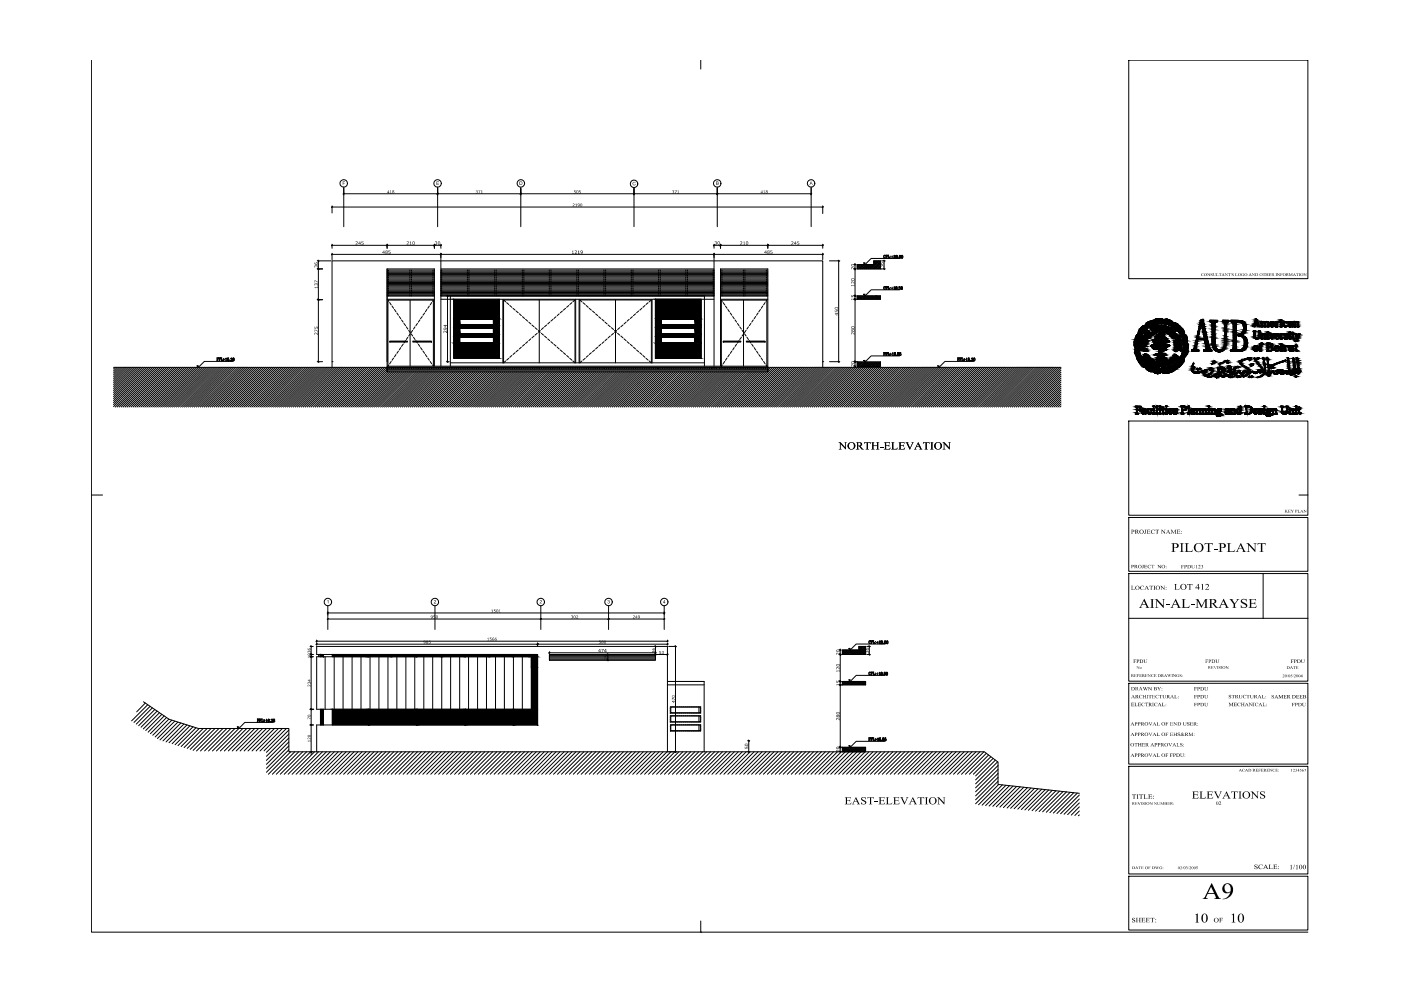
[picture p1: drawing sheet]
<svg xmlns="http://www.w3.org/2000/svg" width="420mm" height="297mm" viewBox="0 0 420 297" stroke-linecap="round" stroke-linejoin="round" font-family="sans-serif">
<!-- layer: a-wall -->
<path d="M95 225.3v-8h66.2v-21.1h-66.2v-2.4h105.2v31.5" fill="none" stroke="#000" stroke-width=".3"/>
<!-- layer: col -->
<path d="M34.1 110.1h82v1.4M132.2 109.8v-31.6h-32.6v31.9M214.1 109.8v-31.6h32.6v31.9M318.2 110.1h-87.9v1.4M43 210.4l7.7 5.2 8.8 2.8h27.1v6.9h113.6M211.2 225.3h84l4.1 3.1v6.7l24.4 2.7" fill="none" stroke="#000" stroke-width=".3"/>
<!-- layer: FRAME 050 -->
<g fill="#000">
<path d="M360.4 82l.5-.1 .1 .3-.5-.2-.1 .5 .1 .2 .5-.1-.6 .1-.2-.3zM362 81.9l.8 .6-.2-.6h.4l-.1 .8-.7-.6 .1 .6h-.3l.2-.7zM363.1 82l.5-.1v.3l-.2-.2-.3 .1 .6 .3-.2 .3h-.4v-.2l.4 .1zM363.7 81.9h.4v.8l.4-.2-.1-.6h.3l-.2 .7-.5 .1zM364.7 81.9h.4l-.1 .7 .5-.1-.1 .2h-.7zM365.6 81.9h.7v.2l-.3-.1 .1 .7h-.4l.2-.7-.3 .1zM367.3 81.9l.8 .6-.2-.6h.3l-.1 .8-.6-.6 .1 .6h-.3l.2-.7zM368.3 81.9h.7v.2l-.3-.1 .2 .7h-.4l.1-.7-.3 .1zM369.1 82h.2l-.1 .3zM369.4 82l.5-.1v.3l-.1-.2h-.3l.5 .4-.1 .3h-.5v-.2l.5 .1zM370.4 81.9h.5l-.2 .7 .5-.1-.1 .2h-.7zM372.4 82l.6-.1 .1 .3-.6-.2-.1 .4 .5 .3-.1-.4h.3v.4h-.7l-.1-.2z"/>
<path d="M375.4 81.9l.8 .6-.1-.6h.3l-.2 .8-.6-.6 .2 .6h-.3l.1-.7zM378.7 81.9h.7v.2l-.2-.1 .1 .7h-.4l.1-.7-.3 .1zM379.5 81.9h.4l-.2 .4h.5l-.2-.4h.4v.8h-.4l.2-.4h-.5l.2 .4h-.4zM380.5 81.9h.6l.1 .2-.5-.1v.3l.4-.1v.2l-.4-.1v.3l.5-.1-.1 .2h-.6zM382.5 81.9h.4v.8h-.4zM382.9 81.9h.3l.5 .6-.1-.6h.3l-.1 .8-.6-.6 .1 .6h-.3l.1-.7zM383.9 81.9h.7v.2l-.4-.1v.3l.3-.1v.2l-.3-.1 .1 .4h-.4zM386.5 81.9h.3l.3 .7 .3-.7h.3v.8h-.4l.1-.7-.3 .7-.4-.7 .2 .7h-.4zM388.7 81.9h.7v.2l-.3-.1 .2 .7h-.4l.1-.7-.3 .1zM389.5 81.9h.4v.8h-.4zM390.9 81.9h.2l.6 .6-.1-.6h.3l-.2 .8-.6-.6 .2 .6h-.4l.1-.7zM251.4 132.6h.7l1.4 1.6v-1.5l-.3-.1h.8l-.3 .2v1.9l-1.6-1.7v1.5l.3 .2h-.8l.3-.2v-1.6z"/>
<path d="M259.2 132.6h1.9v.5l-.2-.3-.6-.1v1.8l.3 .2h-1l.3-.2v-1.8h-.4l-.4 .4zM261.3 132.6h1l-.4 .2v.8h1.1v-.8l-.3-.2h1l-.3 .2v1.7l.3 .2h-1l.3-.2v-.8h-1.1v.8l.4 .2h-1l.3-.2v-1.7zM263.9 133.9h1v.2h-1zM265.1 132.6h1.8v.5l-.3-.4h-.9v.8h.8l.2-.3v.7l-.3-.3h-.7v.9l.9 .1 .5-.4-.2 .5h-1.8l.3-.3v-1.5zM267.2 132.6h1.1l-.4 .2v1.7h.9l.5-.4-.3 .6h-1.8l.4-.2v-1.7zM269.4 132.6h1.8v.5l-.2-.4h-.9v.8h.7l.2-.3v.7l-.2-.3h-.7v.9l.8 .1 .6-.4-.3 .5h-1.8l.4-.2v-1.7zM271.5 132.6h1l-.2 .3 .6 1.4 .7-1.4-.3-.3h.7l-1.1 2.1-1-1.9zM276.8 132.6h1.9l.1 .5-.4-.4h-.5v1.8l.4 .2h-1l.3-.2v-1.8h-.5l-.3 .4zM278.9 132.6h1.1l-.4 .2v1.7l.4 .2h-1.1l.4-.2v-1.7zM282.6 132.6h.6l1.5 1.6v-1.4l-.4-.2h.9l-.4 .2v1.9l-1.6-1.7v1.4l.3 .3h-.8l.4-.2v-1.6zM343.3 158.8h.5l-.2 .2v.8l-.2 .2-.3-.1 .1-.1 .3 .1v-1zM343.9 158.8h1v.2l-.6-.1v.4l.5-.1v.4l-.5-.2v.5l.7-.2-.1 .3h-1l.2-.1v-1z"/>
<path d="M345.2 159l.4-.2 .7-.1v.5l-.6-.4-.3 .5 .2 .6 .7-.1-.4 .2-.5-.1-.2-.3zM346.5 158.8h1.1v.3l-.5-.2v1l.2 .1h-.5l.1-.1v-1l-.4 .2zM348.1 158.8h.4l.8 .9v-.8l-.2-.1h.5l-.2 .1v1.1l-.9-1v.9l.2 .1h-.5l.2-.1v-1zM351.1 158.8h.4l.4 .9 .5-.9h.4l-.2 .1v1l.2 .1h-.6l.2-.2v-.8l-.5 1-.5-1v.9l.2 .1h-.5l.2-.2v-.8zM352.9 158.8h1v.2l-.7-.1v.4l.6-.1v.4l-.6-.2v.5h.6l.2-.2-.1 .3h-1l.2-.1v-1zM385.3 152.8h.4l-.2 .4 .3-.4h.3l-.4 .4 .6 .4h-.5l-.3-.4 .2 .4h-.4zM386.3 152.8h.7v.2l-.5-.1v.3l.4-.1v.2l-.4-.1v.3l.5-.1v.2h-.7zM387.1 152.8h.3l.2 .4 .1-.4h.3l-.4 .5 .1 .3h-.3l.1-.3zM389.1 152.8h.5l-.2 .1v.6l.5-.1-.1 .2h-.7zM390.9 152.8h.2l.6 .6-.1-.6h.3l-.2 .8-.6-.6 .2 .6h-.4l.1-.7zM339.2 175.6h.6l-.2 .1v1h.5l.2-.3-.1 .4h-1l.2-.1v-1zM342.6 169.3h.5l-.4 1h-.3h.3v-.9z"/>
<path d="M342 175.8l1-.2 .1 .4-.3-.4-.6 .2v.6l.3 .3 .6-.1-.3 .2-.6-.1-.3-.4zM343.1 169.3h.9v.2l-.6-.1v.4l.5-.2v.4l-.5-.2v.4l.4 .1 .3-.2-.1 .2h-.9zM344.2 169.5l.9-.2v.3l-.5-.2-.2 .6 .2 .3 .6-.2-.4 .2h-.4zM344.7 175.6h1.1v.3l-.5-.2v1l.2 .1h-.6l.3-.1v-1l-.5 .2zM345.3 169.3h.9v.2l-.4-.1v.8l.2 .1h-.5l.2-.1v-.8l-.4 .1zM346.2 179.6h.8l1.8 1.9v-1.6l-.4-.3h1l-.4 .2v2.4l-2-2.1v1.8l.4 .3h-1l.4-.3v-2zM345.9 175.6h.6h-.2v1.1l.2 .1h-.6l.2-.1v-1zM347.1 169.3h.3l.6 .8-.1-.8h.3l-.1 1-.7-.8 .1 .8h-.4h.2v-.8zM348 175.6h.3l.8 .9v-.8l-.2-.1h.5h-.2v1.2l-.9-.9v.8l.2 .1h-.5l.2-.1v-1zM352.1 175h.9l-.3 .2v1.4h.8l.3-.3-.2 .4h-1.5l.3-.2v-1.2zM354.2 169.4h.8v.2l-.5-.2v.4l.4-.1v.3l-.4-.2 .1 .5h-.4h.1v-.9zM353.8 162.8h1.3l-.4 .1-.1 .3v2l.5 .2h-1.3l.4-.3v-1.9z"/>
<path d="M356 175h1.6v.5l-.2-.3h-.4v1.4l.2 .1h-.8l.3-.2v-1.3h-.5l-.2 .3zM355.2 162.8h1.4l-.5 .3v2l.1 .2h.9l.7-.6-.3 .7h-2.3l.5-.2v-2.1zM357.2 169.4h.5h-.1l.1 .9 .5-.2-.2-.7h.4l-.2 .8-.7 .1zM358.6 169.5l.3-.2v1h.2h-.4l.1-.8zM359.4 169.5l.4-.2 .2 .2-.5 .7 .5-.1v.2h-.7l.5-.6-.1-.2-.4 .1zM360.2 169.5l.5-.1v.9h-.5l.5-.1-.3-.4 .2-.3zM360.2 175.2l.5-.2v1.6l.3 .1h-.7h.2v-1.4zM361.7 175.1l.8 .1v.5l-.8 .9 .9-.2-.1 .3h-1.1l.9-1-.3-.5-.5 .3zM361.3 162.8h2.4v.6l-.3-.4h-.7v2.2l.4 .2h-1.3l.5-.2v-2.2h-.7l-.4 .4zM364 164.4h1.1v.3h-1.1zM367.9 162.8h1.3l-.5 .3v2l1.1 .2 .6-.6-.2 .7h-2.3l.4-.2v-2.1zM368.7 179.6h1.2l-.3 .3 .7 1 .7-1-.3-.3h1l-.4 .2-.9 1.3v.9l.4 .2h-1.2l.4-.2v-.9z"/>
<path d="M373.7 162.8h.8l1.8 2v-1.7l-.4-.3h1l-.4 .4v2.3l-2-2.1v1.7l.4 .3h-1l.4-.3v-1.9zM372.2 179.8l.6-.3 .8 .2 .3-.2v.9l-.6-.7h-.5l-.3 .2 .1 .5 1.4 .8 .1 .5-.3 .3-.4 .2h-1.3v-.8l.7 .7h.6l.3-.4-.3-.4-1.2-.8zM374.4 179.6h2.3v.5l-.4-.4h-1v1h.9l.2-.4v1l-.3-.4h-.8v1.1h1.1l.6-.5-.3 .7h-2.3l.4-.3v-2zM377.2 162.8h2.4v.6l-.3-.4h-.7v2.2l.4 .2h-1.3l.4-.2v-2.2h-.6l-.4 .4zM339.9 197.7h.8v.3l-.5-.2v.4l.3-.2v.4l-.3-.2 .1 .5h-.4l.1-.1v-.8zM340.8 199.7h.2l.6 .6-.2-.6h.3l-.1 .8-.6-.6 .1 .5h-.3l.2-.6zM342.9 197.7h.5l-.1 .8 .1 .2 .4-.2-.1-.8h.4l-.2 .8-.7 .2zM344.9 179.6h1.3l-.4 .1v2.3l.4 .2h-1.3l.4-.3v-2.1zM349.7 181.1h1.1v.3h-1.1zM354.3 179.6h1.4l-.6 .2v2.1l1.2 .1 .5-.6-.2 .8h-2.3l.4-.3v-2.1zM357.1 181.1h1.1v.3h-1.1zM358.5 179.6h.8l1.1 2 1.1-2h.8l-.4 .2v2.1l.4 .3h-1.3l.5-.3v-1.9l-1.2 2.2-1.2-2.2v2l.4 .2h-1l.4-.3v-2.1z"/>
<path d="M361.5 197.7h.8v.3l-.5-.2v.4l.3-.2v.4l-.3-.2 .1 .5h-.4l.1-.1zM363.1 199.7h.8v.2l-.5-.2v.3l.4-.1v.3l-.4-.1v.3l.5-.1v.1h-.8zM364 199.7h.3l.2 .6 .1-.6h.3l-.4 .8zM364.5 197.7h.5l-.2 .8 .2 .2 .4-.2-.1-.8h.4l-.2 .9-.7 .1zM365.5 199.8l.5-.2v.3l-.4-.1 .4 .4-.1 .2-.4 .1v-.3l.4 .2zM367.5 199.7h.3l.5 .6-.1-.6h.3l-.1 .8-.6-.6 .1 .5h-.3l.1-.6zM387.1 197.7h.8v.3l-.5-.2v.4l.4-.2v.4l-.4-.2 .2 .5h-.5l.1-.1v-.8zM387.8 199.7h.7l.1 .2-.3-.2 .1 .8h-.4l.1-.8-.3 .2zM388.6 199.7h.7v.2l-.4-.2v.3h.3v.2l-.3-.1v.3l.5-.1-.1 .2h-.7zM390.2 197.7h.4l-.1 .1 .1 .9 .5-.2-.2-.8h.4l-.2 .9-.7 .1zM339.2 210.7h.8l.1 .2-.6-.2v.4l.5-.1v.3l-.5-.1v.4l.7-.2-.2 .3h-.8l.2-.1v-.9zM340.1 202.1h.7v.2l-.4-.2v.4l.3-.1v.2l-.3-.1v.4l.5-.2-.1 .2h-.7z"/>
<path d="M340.2 210.7h.5h-.2v.9l.7-.2-.1 .3h-.9l.2-.1v-.9zM340.9 202.1h.7v.2l-.4-.2v.4l.3-.1v.2l-.3-.1 .1 .4h-.4zM341.3 210.7h.8v.2l-.5-.2v.4l.4-.1v.3l-.4-.1v.4l.6-.2-.1 .3h-.8zM341.7 202.1h.7v.2l-.5-.2v.4l.4-.1v.2l-.4-.1v.4l.5-.2v.2h-.7zM341.7 208.4l.8-.1v.3l-.2-.2h-.4l-.1 .6 .2 .3 .6-.2-.3 .2-.6-.1-.1-.3zM342.7 208.3h.4l-.1 .4h.5l-.2-.4h.5l-.2 .1v.8l.2 .1h-.5l.2-.5h-.5l.1 .5h-.4l.1-.1v-.8zM342.4 210.9l.9-.2v.3l-.3-.3h-.3l-.2 .7 .3 .2 .5-.1-.3 .2-.5-.1-.2-.4zM343.4 202.1h.7v.2l-.5-.2v.4l.4-.1v.2l-.4-.1v.3l.5-.1v.2h-.7zM344.2 202.1l.7 .6-.1-.6h.3l-.1 .8-.6-.6 .1 .6h-.3l.2-.7zM342.7 206h.4l.2 .7 .2-.5-.2-.2h.4l.1 .7 .3-.6-.2-.1h.4l-.5 1-.3-.7-.3 .7zM344.3 206h.3l.6 .7v-.7h-.1h.4l-.2 1-.7-.8 .1 .7h-.4h.2v-.8zM343.4 210.7h.9v.2l-.4-.2v.9l.2 .1h-.5l.2-1-.4 .2z"/>
<path d="M343.9 208.3h.5l-.2 .1v.8l.2 .1h-.5l.2-.1zM344.4 208.3h1v.2l-.4-.1v.9h.2h-.5l.1-.9-.4 .1zM344.4 219.6h.5l.2 .8 .3-.6-.2-.2h.4l-.6 1zM344.4 216.5h.5l.2 .8 .3-.6-.2-.2h.4l-.6 1zM345.5 208.3h.8v.2l-.5-.1v.3l.4-.1v.4l-.4-.2v.4l.4 .1 .2-.3-.1 .3h-.8l.1-.1v-.8zM345.3 202.2l.7-.1v.3l-.5-.3-.2 .4 .2 .4 .5-.2-.6 .2zM345.5 210.7h.5l-.2 .1v.8l.2 .1h-.5l.2-.2zM346.1 202.1h.7v.2l-.5-.2v.4l.4-.1v.2l-.4-.1v.4l.6-.2-.1 .2h-.7zM346.2 210.8l.9-.1v.3l-.3-.3h-.3l-.2 .7 .3 .2 .5-.1-.2 .2-.6-.1-.2-.4zM346.6 208.5l.8-.2 .1 .3-.2-.2h-.4l-.2 .6 .3 .3 .5-.2-.8 .2zM346.9 216.5h.5h-.2v.9l.6-.2-.1 .3h-.8l.1-.1v-.9zM347.1 206h.4l-.1 .1 .3 .4 .3-.4-.2-.1h.4l-.5 .5 .2 .4h-.5l.1-.4z"/>
<path d="M347.6 208.3h.9v.2l-.3-.1 .1 .9h-.5l.2-.1v-.8l-.4 .1zM348.4 210.7h.5h-.2v.8l.5 .1 .1-.2v.3h-.9zM348.6 208.3h.5v1l.4-.2-.1-.8h.4l-.2 .9-.7 .1zM349.5 219.6h.8v.2l-.5-.1v.3l.4-.1v.4l-.4-.2 .2 .5h-.5zM349.5 216.5h.8v.2l-.5-.2v.4l.4-.1v.3l-.4-.1 .2 .5h-.5zM350.9 219.6h.8v.2l-.5-.1v.3l.4-.1v.4l-.4-.2v.4l.6-.2-.1 .3h-.8l.1-.1zM350.9 216.5h.8v.2l-.5-.2v.4l.4-.1v.3l-.4-.1v.4h.4l.2-.2-.1 .3h-.8l.1-.2zM350 202.1h.4l.1 .6 .1-.4-.2-.2h.4l.1 .6 .1-.6h.3l-.4 .8-.2-.5-.3 .5zM351.3 202.1h.4v.8h-.4zM351.7 202.1h.3l.5 .6-.1-.6h.3l-.1 .8-.7-.6 .2 .6h-.3l.1-.7zM351.8 216.5h.3l.7 .7-.1-.7h.3l-.1 1-.8-.8 .2 .8h-.4l.2-.9zM352.1 208.3h.6l-.2 .1v.8l.6-.2-.1 .3h-.9l.2-.1v-.8z"/>
<path d="M352.8 202.3l.7-.2v.3l-.1-.3-.5 .3 .2 .5h.3l-.1-.4h.4l-.2 .4-.6-.1zM353.2 219.7l.6-.1v.3l-.3-.3-.2 .2 .6 .4-.1 .4h-.6v-.3l.2 .3 .4-.1-.6-.5zM353.8 202.2l.5-.1v.3l-.4-.2 .4 .4-.1 .3h-.4v-.3l.4 .2zM354.7 216.5h.5h-.2l.2 .9 .5-.2-.2-.7h.4l-.2 .9h-.7zM356.1 216.5h.6v.3l-.2-.3-.4 .1 .6 .5-.1 .4h-.6v-.3l.2 .2 .4-.1-.6-.4zM356.9 216.5h.8v.2l-.5-.2v.4l.4-.1v.3l-.4-.1v.4h.4l.2-.2-.1 .3h-.8zM358.1 210.7h.8v.2l-.5-.2v.4l.4-.1v.3l-.4-.1 .2 .5h-.5zM358.1 206h.8v.2l-.5-.2v.4l.4-.1v.3l-.4-.1 .2 .5h-.5zM358.1 208.3h.8v.2l-.5-.1v.4l.4-.2v.4l-.4-.2 .2 .5h-.5zM361.2 210.7h.4l-.1 .1 .1 .8 .5-.1v-.8h-.2h.4l-.2 .8-.6 .2zM361.2 206h.4l-.1 .7 .2 .2 .4-.1-.2-.8h.4l-.2 .8-.6 .1zM361.2 208.3h.4l-.1 .7 .2 .3 .4-.2-.2-.8h.4l-.2 .9-.6 .1z"/>
<path d="M365 199.7h.4v.7h-.4zM366.2 199.7h.3v.7h-.3zM368.5 210.7h.3l.4 .8 .4-.8h.3h-.1v.9l.1 .1h-.4l.1-.9-.4 .9-.5-.9 .2 .9h-.4l.2-.1v-.9zM368.6 208.3h.6v.3l-.3-.2h-.3l.6 .5-.1 .4h-.6v-.3l.2 .3 .4-.1-.6-.5zM370 210.7h.9v.2l-.6-.2v.4l.5-.1v.3l-.5-.1v.4l.6-.2v.3h-.9zM369.4 208.3h.9v.2l-.4-.1 .1 .9h-.4l.2-.1v-.8l-.4 .1zM371.1 210.9l.9-.2v.3l-.3-.3h-.3l-.2 .7 .3 .2 .5-.1-.2 .2-.5-.1-.3-.3zM371.4 208.3h.6l-.2 .1 .2 .9 .4-.3v-.6l-.1-.1h.3l-.2 .9-.7 .1zM372.1 210.7h.5l-.2 .4h.6l-.2-.4h.5h-.2v.9l.2 .1h-.5l.2-.5h-.6l.2 .5h-.5l.2-.2zM372.8 208.4l.9-.1v.3l-.2-.2h-.4l-.2 .6 .3 .3 .5-.2-.2 .2-.6-.1-.2-.3zM374.5 210.7h.3l.7 .7-.2-.7h.4l-.1 1-.8-.8 .1 .8h-.4l.2-.1v-.8zM373.9 208.3h.8v.2l-.3-.1v.8l.1 .1h-.4l.1-.9-.4 .1z"/>
<path d="M374.8 208.3h.5l-.2 .1 .2 .9 .5-.2v-.7l-.2-.1h.4l-.2 .9-.7 .1zM375.8 210.7h.4l-.1 .1 .1 .9h-.4l.1-.2zM376.5 210.8l.8-.1v.3l-.3-.3-.5 .3 .2 .5 .3 .1 .3-.2-.1 .2-.8-.1zM378.4 208.3h.5l-.2 .1v.8l.6-.2-.1 .3h-.8zM378.6 210.7h.6l-.3 .1v.7l.5 .1 .2-.2-.1 .3h-.9l.2-.2zM381.4 208.4l.6-.1v.4l-.2-.3h-.3l.5 .5v.4h-.6v-.3l.2 .3 .3-.1-.5-.5zM383.4 208.3h.3l.4 .8 .4-.8h.3v1h-.4l.1-.8-.4 .8-.5-.8 .2 .8h-.4zM384.7 202.2l.5 .1-.4 .6 .4-.1v.2h-.6l.4-.5v-.2l-.3 .1zM384.9 208.3h.9v.2l-.6-.1v.4l.5-.2v.4l-.5-.2v.5l.7-.2-.1 .2h-.9h.2v-.9zM386.3 202.1l-.4 .9zM387.2 202.2h.4l-.4 .2 .3 .2v.2l-.4 .2 .3-.2-.3-.3zM387.4 210.7h.9v.2l-.6-.2v.4l.4-.1v.3l-.4-.1 .2 .5h-.5l.2-.1v-.8z"/>
<path d="M388 202.1l-.3 .9zM388.1 202.2l.4 .1-.3 .6 .4-.1-.1 .2h-.5l.5-.5-.1-.2-.3 .1zM388.7 208.3h.8l.1 .2-.6-.1v.4l.4-.2v.4l-.4-.2v.5l.7-.2-.2 .2h-.8h.1v-.9zM389.7 208.3h.8l.1 .2-.6-.1v.4l.5-.1v.3l-.5-.2v.5l.7-.2-.2 .2h-.8h.2v-.9zM390.5 210.7h.5h-.2l.1 .9 .5-.1-.1-.8h.3l-.2 .9-.6 .1zM253.3 239h1.9v.4l-.3-.3h-.9v.8h.7l.2-.3v.7l-.2-.3h-.7v.9l.9 .1 .5-.5-.2 .6h-1.9l.4-.3v-1.5zM258.4 239.1l.3-.2h.9v.7l-.5-.5-.6 .2 .1 .3 1.2 .7-.2 .7-1.4 .1v-.7l.6 .6 .7-.2-.2-.4-1-.7zM260.2 239h1.9v.5l-.3-.4h-.5v1.8l.3 .2h-1l.3-.2v-1.8h-.5l-.3 .4zM263.5 239h1.8v.4l-.3-.3h-.9v.8h.8l.2-.3v.7l-.3-.3h-.7v.9l.9 .1 .5-.5-.2 .6h-1.8l.3-.3v-1.6zM267.8 239h1.8v.4l-.2-.3h-.9v.8h.7l.2-.3v.7l-.2-.3h-.7v.9l.8 .1 .5-.5-.2 .6h-1.8l.4-.2v-1.7zM269.9 239h1l-.2 .3 .6 1.4 .7-1.4-.3-.3h.7l-1.1 2.1-1-1.9zM275.2 239h1.9l.1 .5-.4-.4h-.5v1.8l.4 .2h-1.1l.4-.2v-1.8h-.5l-.3 .4z"/>
<path d="M281 239h.6l1.5 1.5v-1.4l-.4-.1h.9l-.4 .1v2l-1.6-1.7v1.5l.3 .2h-.8l.3-.2v-1.6zM339.5 238.1h1.2v.4l-.5-.3v1.2h.2h-.6h.2v-1.2l-.5 .3zM340.2 222.7h.9l.1 .3-.4-.2 .1 .9h-.4l.1-.9-.4 .2zM340.8 238.1h.7l-.2 .1v1.2h.2h-.7h.3v-1.1zM341.2 222.7h.5l-.1 .5h.5l-.2-.5h.5v1h-.5l.2-.4h-.5l.1 .4h-.5l.2-.1v-.8zM342.4 222.7h.9v.3l-.6-.2v.4l.5-.1v.3l-.5-.2v.4l.7-.1-.1 .2h-.9l.2-.1zM341.6 238.1h1.2v.4l-.5-.3v1.2h.2h-.6l.2-.1v-1.1h-.3l-.2 .3zM342.9 238.1h.7l-.3 .2v1l.6 .1 .3-.3-.1 .3h-1.2h.2v-1.2zM344.3 238.1h1.2v.3l-.2-.2h-.6v.5l.6-.2v.5l-.6-.2v.6h.5l.4-.3-.1 .3h-1.2l.2-.1v-1zM344.4 225.8h.5l.2 .9 .3-.6-.2-.3h.4l-.6 1.1zM346.9 225.8h.5l-.2 .1v.9l.6-.2-.1 .3h-.8l.1-.1v-.9zM346.9 219.6h.5l-.2 .1v.8h.5l.1-.2-.1 .3h-.8l.1-.1v-.8z"/>
<path d="M349.5 225.8h.8v.3l-.5-.2v.4l.4-.1v.3l-.4-.1 .2 .5h-.5zM350.9 225.8h.8v.3l-.5-.2v.4l.4-.1v.3l-.4-.1 .1 .5h-.4zM350.4 222.7h.4l-.1 .2 .3 .6 .3-.6-.1-.2h.4l-.6 1zM351.9 219.6h.5l-.2 .4h.5l-.1-.4h.4l-.1 .1v.8l.1 .1h-.4l.1-.5h-.5l.2 .5h-.5l.2-.1zM352.8 222.7h.5l-.2 .1v.8h.5l.2-.2-.1 .3h-.9l.2-.1zM353.9 222.8l.7-.1v.4l-.3-.3h-.3l.6 .6v.3h-.7v-.3l.3 .3 .3-.1-.5-.5zM353.9 225.8h.5l-.2 .8 .2 .2 .5-.1-.2-.9h.4l-.2 1h-.7zM356.5 219.6h.3l.3 .8 .5-.8h.3l-.2 .2 .2 .8h-.5l.2-.8-.5 .8-.4-.8v.8h.1h-.3zM357.5 237.2h1.8v.5l-.2-.3h-.9v.8h.7l.2-.3v.7l-.2-.3h-.7v.8l.8 .1 .5-.4-.2 .6h-1.8l.3-.2v-1.8zM359.7 237.2h1l-.3 .2v1.7l.8 .1 .5-.4-.2 .6h-1.8l.3-.3v-1.6zM361.8 237.2h1.9v.5l-.3-.3h-.9v.8h.8l.2-.3v.7l-.3-.3h-.7v.8l.9 .1 .5-.4-.2 .6h-1.9l.4-.2v-1.8zM364 237.2h1l-.3 .2 .7 1.5 .6-1.4-.2-.3h.7l-.3 .3-.9 1.9-1-2z"/>
<path d="M369.2 237.2h2v.5l-.2-.3h-.6v1.8l.3 .2h-1l.3-.3v-1.7h-.5l-.3 .3zM371.4 237.2h1l-.4 .4v1.4l.4 .4h-1l.3-.3v-1.6zM372.5 230.7l.8-.2v.2l-.2-.2-.4 .2 .1 .5h.5h-.6zM375 237.2h.7l1.4 1.6v-1.3l-.3-.3h.8l-.4 .3v1.9l-1.6-1.7v1.4l.4 .3h-.9l.4-.2v-1.7zM376.6 230.5h.6v.1l-.4-.1v.3l.4-.1v.3l-.4-.1v.3l.5-.1-.1 .2h-.6zM377.4 230.5h.6l.1 .1-.5-.1v.3l.3-.1v.3l-.3-.1 .2 .4h-.4zM378.1 230.5h.7v.1l-.4-.1v.3l.3-.1v.3l-.3-.1v.3l.5-.1-.1 .2h-.7zM378 237.4l1.3-.2v.7l-.5-.6-.7 .3 .1 .2 1.2 .7v.4l-.2 .4-1.3 .1v-.7l.6 .6 .7-.4-1.3-.9zM379.8 230.5h.7v.1l-.4-.1v.3h.3v.2l-.3-.1v.3l.5-.1-.1 .2h-.7zM380.6 230.5h.2l.6 .6-.1-.6h.3l-.2 .8-.6-.7 .2 .7h-.4l.2-.8zM381.8 230.5h.6v.2l-.4-.2-.2 .3 .1 .4 .5-.1-.1 .1h-.6zM382.5 230.5h.7v.1l-.5-.1v.3l.4-.1v.3l-.4-.1v.3l.6-.1-.1 .2h-.7z"/>
<path d="M387.2 230.6l.2-.1 .2 .8h-.4zM387.8 230.6l.5-.1v.3l-.4 .4 .4-.1v.2h-.6l.5-.5-.1-.2zM388.5 230.6l.4-.1v.7l-.4 .1 .3-.1-.2-.3 .2-.3zM390 230.5h.3l-.4 .2 .4 .4-.4 .2 .3-.2-.4-.3zM391.2 230.5h.5l-.3 .8 .2-.7-.5 .1zM262.3 240.2h.9v.3h-.9zM265.6 239h1.1l-.4 .2v1.6l.9 .1 .4-.4-.2 .6h-1.8l.4-.2v-1.8zM277.3 239h1.1l-.4 .2v1.7l.4 .2h-1.1l.4-.2v-1.8zM340.4 240.5h.7v.1l-.5-.1v.3l.4-.1v.3l-.4-.2v.4l.5-.2v.2h-.7zM341.2 240.5h.4l.1 .5 .2-.5h.2l-.4 .8zM341.4 259.7h.8v.2l-.3-.1 .1 .7h-.4l.1-.7-.3 .1zM342.2 259.7h.7v.2l-.4-.1v.3l.3-.1v.2l-.3-.1v.3l.5-.1-.1 .2h-.7z"/>
<path d="M342.2 240.5h.3v.7h-.3zM342.7 240.5l.5-.1v.3l-.4-.2 .5 .4-.1 .3-.5 .1v-.3l.2 .2 .2-.1zM343.4 240.5h.4v.7h-.4zM344.4 259.7h.6v.2l-.4-.1v.3l.3-.1v.2l-.3-.1 .1 .4h-.3zM344.7 240.5l.8 .5-.1-.5h.3l-.1 .8-.7-.7 .2 .6h-.3l.1-.7zM346 240.5l.8 .5-.1-.5h.3l-.1 .8-.6-.7 .1 .6h-.3l.1-.7zM346.4 259.7h.3l.2 .6 .1-.4-.2-.2h.3l.2 .6 .1-.6h.2l-.4 .8-.2-.5-.2 .5zM347 240.5h.4l-.1 .6 .2 .1 .3-.2-.1-.5h.3l-.2 .7h-.5zM347.8 259.8l.7-.1v.2l-.4-.2-.3 .3 .3 .5 .3-.1-.2-.3h.4l-.1 .4h-.5l-.3-.2zM348 240.5h.2l.4 .5 .3-.5h.2v.7h-.3l.1-.6-.4 .6-.3-.6 .1 .6h-.3zM350.1 240.5h.7v.1l-.5-.1v.3l.4-.1v.3l-.4-.2v.3l.5-.1v.2h-.7zM354.9 259.7l-.3 .8z"/>
<path d="M355.7 259.8h.4l-.1 .7h-.4l.4-.1-.2-.3 .2-.2zM356.6 259.7l-.4 .8zM358.9 259.7h.3l-.4 .2 .4 .4-.5 .2 .4-.2-.4-.3zM365.6 240.4h.6l-.5 .7 .5-.1v.3h-.7l.5-.6-.1-.3-.4 .1zM376.3 259.2l.8-.1v.5l-.4-.4-.3 .2 .8 .6-.2 .4-.8 .1v-.4l.4 .3 .4-.1-.8-.6zM377.5 259.4l.3-.2 .8-.1 .1 .5-.4-.4h-.4l-.3 .8 .5 .4 .6-.2-.5 .3-.6-.1-.2-.4zM381.8 259.2h1.2v.3l-.2-.3h-.6v.6l.6-.2v.4l-.6-.2v.6h.6l.3-.3-.1 .4h-1.2l.2-.1v-1.1zM386.9 259.4l.4-.2v1.3l.2 .1h-.6l.3-.2v-.9zM388.3 259.2l-.5 1.4zM388.6 259.4l.5-.2v1.3l.1 .1h-.5l.2-.2v-.9zM339.6 275.2l.8-.1v.4l-.3-.3-.4 .1 .7 .6-.1 .5-.8 .1v-.5l.3 .4 .5-.2-.8-.6zM340.6 275.1h.7l-.2 .1v.6h.6v-.5l-.2-.2h.7l-.3 .2v1.1h.3h-.7h.2v-.6h-.6v.6h.2h-.7h.2v-1.1z"/>
<path d="M342.2 275.1h1.2v.3l-.1-.2h-.6v.5l.6-.2v.5l-.6-.2v.6h.6l.2-.3-.1 .3h-1.2h.2v-1.2zM343.6 275.1h1.1l.1 .3-.2-.2h-.6v.5l.6-.2v.5l-.6-.2v.6h.6l.3-.3-.2 .3h-1.1h.2v-1.2zM345 275.1h1.2v.3l-.5-.2v1.2h.2h-.6h.2v-1.2l-.5 .2zM353.9 259.8h.5l-.4 .6 .5-.1-.1 .2h-.5l.4-.4-.1-.3zM356.7 259.8h.5l-.4 .6 .4-.1v.2h-.6l.5-.4-.1-.3zM358.4 274.2l.8-.4v2.5l.4 .2h-1.1l.3-.1v-1.8a.31 .31 0 0 0 0-.4 .31 .31 0 0 0-.4 0zM365.6 275.1h1.1v.3l-.2-.2h-.5v.5l.5-.2v.5l-.5-.2v.6h.2h-.6h.2v-1.1zM369.3 274.2l.8-.4v2.5l.4 .2h-1.1l.4-.2v-1.9l-.1-.2zM380.4 259.2h.7l-.3 .1v1l.6 .1 .3-.3-.1 .4h-1.2l.2-.1v-1.2z"/>
<path d="M361.1 82.3a.45 .45 0 0 1 .9 0 .45 .45 0 0 1-.9 0zM361.2 82.3a.35 .35 0 0 0 .7 0 .35 .35 0 0 0-.7 0z"/>
<path d="M366.8 81.9l.5 .8h-.4l.1-.2-.7 .2zM366.8 82.1l-.2 .3h.3z"/>
<path d="M371.3 82.3a.43 .43 0 0 1 .8 0 .43 .43 0 0 1-.8 0zM371.4 82.3a.33 .33 0 0 0 .6 0 .33 .33 0 0 0-.6 0z"/>
<path d="M373.2 82.3a.45 .45 0 0 1 .9 0 .45 .45 0 0 1-.9 0zM373.3 82.3a.35 .35 0 0 0 .7 0 .35 .35 0 0 0-.7 0z"/>
<path d="M374.9 81.9l.5 .8h-.4l.1-.2-.6 .2zM374.9 82.1l-.2 .3h.3z"/>
<path d="M376.4 81.9l.7 .1 .2 .5-.9 .2zM376.7 82v.7l.3-.1 .2-.4z"/>
<path d="M377.8 82.3a.41 .41 0 0 1 .8 0 .41 .41 0 0 1-.8 0zM377.9 82.3a.32 .32 0 0 0 .6 0 .32 .32 0 0 0-.6 0z"/>
<path d="M381.3 81.9l.6 .1 .1 .2-.2 .1 .4 .4-.6-.4-.1 .3 .2 .1h-.4zM381.6 82l-.1 .3h.3z"/>
<path d="M384.7 82.3a.41 .41 0 0 1 .8 0 .41 .41 0 0 1-.8 0zM384.8 82.3a.35 .35 0 0 0 .7 0 .35 .35 0 0 0-.7 0z"/>
<path d="M385.6 81.9l.7 .1-.2 .3 .4 .4-.5-.4v.4h-.4zM385.9 82v.3h.2l.1-.3z"/>
<path d="M388.2 81.9l.5 .8h-.4v-.2l-.6 .2zM388.2 82.1l-.2 .3h.3z"/>
<path d="M390 82.3a.41 .41 0 0 1 .8 0 .41 .41 0 0 1-.8 0zM390.1 82.3a.35 .35 0 0 0 .7 0 .35 .35 0 0 0-.7 0z"/>
<path d="M254.2 133.7a1.15 1.15 0 0 1 2.3 0 1.15 1.15 0 0 1-2.3 0zM254.8 132.9l-.2 .4 .1 1 .5 .3h.5l.4-.6-.1-1-.4-.3z"/>
<path d="M254.2 133.7a1.15 1.15 0 0 1 2.3 0 1.15 1.15 0 0 1-2.3 0zM254.8 132.9l-.2 .4 .1 1 .5 .3h.5l.4-.6-.1-1-.4-.3z"/>
<path d="M256.7 132.6l1.7 .2 .1 .5-.5 .3 1.1 1.1h-.7l-.8-1h-.2v.7l.3 .3h-1l.4-.4-.1-1.6zM257.4 132.7v.9l.6-.1 .1-.6z"/>
<path d="M256.7 132.6l1.7 .2 .1 .5-.5 .3 1.1 1.1h-.7l-.8-1h-.2v.7l.3 .3h-1l.4-.4-.1-1.6zM257.4 132.7v.9l.6-.1 .1-.6z"/>
<path d="M275.4 132.5l1.2 2.2h-.9l.2-.1-.2-.6h-.9l-.2 .5 .3 .2h-.8l.3-.2zM275.3 133l-.4 .9h.8z"/>
<path d="M275.4 132.5l1.2 2.2h-.9l.2-.1-.2-.6h-.9l-.2 .5 .3 .2h-.8l.3-.2zM275.3 133l-.4 .9h.8z"/>
<path d="M280.2 133.7a1.13 1.13 0 0 1 2.2 0 1.13 1.13 0 0 1-2.2 0zM280.9 132.8l-.3 .7v.7l.5 .4h.6l.3-.4v-1.1l-.4-.4z"/>
<path d="M280.2 133.7a1.13 1.13 0 0 1 2.2 0 1.13 1.13 0 0 1-2.2 0zM280.9 132.8l-.3 .7v.7l.5 .4h.6l.3-.4v-1.1l-.4-.4z"/>
<path d="M339.2 158.8l1 .2-.2 .4h-.4v.5l.2 .1h-.6l.2-.1v-1zM339.6 158.9v.5h.3l.1-.4z"/>
<path d="M340.3 158.8l1 .1v.3l-.3 .2 .6 .6h-.3l-.5-.6-.1 .5 .2 .1h-.6l.2-.1v-1zM340.7 158.9v.5l.3-.1 .1-.3z"/>
<path d="M341.7 159.4a.65 .65 0 0 1 1.3 0 .65 .65 0 0 1-1.3 0zM341.8 159.3a.51 .51 0 0 0 1 0 .51 .51 0 0 0-1 0z"/>
<path d="M350.3 158.7l.7 1.3h-.5l.2-.1-.2-.3h-.5v.4h-.4zM350.3 159l-.3 .5h.5z"/>
<path d="M354.2 159.3a.15 .15 0 0 1 .3 0 .15 .15 0 0 1-.3 0zM354.3 159.9a.1 .1 0 0 1 .2 0 .1 .1 0 0 1-.2 0z"/>
<path d="M388.4 152.8l.7 .2-.1 .2h-.4l.2 .4h-.4zM388.6 152.9v.3h.2l.1-.3z"/>
<path d="M390.4 152.8l.5 .8h-.4v-.3h-.3v.3h-.3zM390.4 153l-.2 .3h.3z"/>
<path d="M339.2 169.3l.8 .2v.3h-.5l.2 .5h-.5h.2v-.9zM339.6 169.4l-.1 .4h.2l.2-.3z"/>
<path d="M340.5 176.2a.64 .64 0 0 1 1.2 0 .64 .64 0 0 1-1.2 0zM340.6 176.1a.5 .5 0 0 0 1 0 .5 .5 0 0 0-1 0z"/>
<path d="M340.1 169.3l.8 .1 .1 .2-.3 .2 .5 .5h-.3l-.4-.5 .1 .5h-.5h.2v-.9zM340.5 169.4v.4h.3v-.4z"/>
<path d="M341.3 169.8a.55 .55 0 0 1 1.1 0 .55 .55 0 0 1-1.1 0zM341.4 169.8a.43 .43 0 0 0 .8 0 .43 .43 0 0 0-.8 0z"/>
<path d="M343.9 175.6l.7 1.2h-.5v-.4h-.5v.4h-.4zM343.8 175.9l-.2 .4h.5z"/>
<path d="M346.6 176.2a.65 .65 0 0 1 1.3 0 .65 .65 0 0 1-1.3 0zM346.8 176.1a.5 .5 0 0 0 1 0 .5 .5 0 0 0-1 0z"/>
<path d="M348.3 169.8a.55 .55 0 0 1 1.1 0 .55 .55 0 0 1-1.1 0zM348.5 169.8a.42 .42 0 0 0 .8 0 .42 .42 0 0 0-.8 0z"/>
<path d="M349.6 169.7a.1 .1 0 0 1 .2 0 .1 .1 0 0 1-.2 0zM349.6 170.3a.1 .1 0 0 1 .2 0 .1 .1 0 0 1-.2 0z"/>
<path d="M349.6 176a.11 .11 0 0 1 .2 0 .11 .11 0 0 1-.2 0zM349.6 176.7a.1 .1 0 0 1 .2 0 .1 .1 0 0 1-.2 0z"/>
<path d="M351.3 162.8l1.6 .1 .6 .5-.3 .8h-1.1v1l.4 .2h-1.2l.4-.2v-2.1zM352.1 163v1.1h.6l.3-.5-.1-.4z"/>
<path d="M354 175.9a.92 .92 0 0 1 1.8 0 .92 .92 0 0 1-1.8 0zM354.6 175.2l-.3 .4v.8l.4 .3h.5l.3-.4-.1-.9-.4-.3z"/>
<path d="M355.1 169.4l.9 .1-.2 .4h-.4l.2 .4h-.5h.2v-.9zM355.4 169.4v.4h.3v-.3z"/>
<path d="M356 169.4l1 .1 .1 .7-1.1 .1h.2v-.9zM356.4 169.4v.9h.4l.1-.7z"/>
<path d="M358.1 164.2a1.41 1.41 0 0 1 2.8 0 1.41 1.41 0 0 1-2.8 0zM358.9 163.1l-.4 .7 .2 1 .5 .6 .6-.1 .6-.7-.1-1.2-.6-.5z"/>
<path d="M359.4 175l.1 1.1h.3v.2h-.3v.4h-.2v-.4h-.8zM359.3 175.3l-.7 .8h.7z"/>
<path d="M365.4 162.8l1.6 .1 .6 .5-.3 .8h-1.1v1l.5 .2h-1.3l.4-.2v-2.1zM366.2 163v1.1h.7l.2-.3-.1-.6z"/>
<path d="M372.1 162.8l1.1 2.3 .5 .3h-1.2l.3-.1-.2-.8h-1.2l-.2 .7 .3 .2h-.9l.5-.5zM372 163.4l-.5 1h1z"/>
<path d="M340.8 197.7l.8 .2v.3h-.5l.2 .5h-.5l.2-.1v-.8zM341.1 197.8v.4h.2l.1-.3z"/>
<path d="M341.7 197.7l1 .1v.7l-1 .2 .2-.1v-.8zM342.1 197.8v.8h.3l.3-.6z"/>
<path d="M341.8 200.2a.3 .3 0 0 1 .6 0 .3 .3 0 0 1-.6 0zM341.9 200.2a.22 .22 0 0 0 .4 0 .22 .22 0 0 0-.4 0z"/>
<path d="M343.1 179.5l1.3 2.4 .3 .3h-1.1l.3-.3-.3-.6h-1.2l-.2 .7 .3 .2h-.9l.4-.4zM343 180.1l-.5 1h1z"/>
<path d="M352.6 179.5l1.2 2.4 .4 .3h-1.2l.3-.2-.3-.7h-1.1l-.3 .6 .3 .3h-.9l.4-.3zM352.5 180.1l-.6 1h1z"/>
<path d="M362.4 197.7l.8 .2-.1 .3h-.4l.2 .5h-.5l.2-.1zM362.7 197.8v.4h.2l.1-.3z"/>
<path d="M363.3 197.7l.9 .1 .2 .7-1.1 .2 .2-.1zM363.6 197.8v.8h.5l.1-.7z"/>
<path d="M362.5 179.6h1.7l.4 .2 .1 .8-.7 .3 1.4 1.3h-.8l-1-1.2h-.3v.9l.4 .3h-1.2l.4-.3v-2.1zM363.3 179.7v1.1l.7-.1 .3-.3-.1-.4-.4-.3z"/>
<path d="M366.6 200.1a.45 .45 0 0 1 .9 0 .45 .45 0 0 1-.9 0zM366.7 200a.35 .35 0 0 0 .7 0 .35 .35 0 0 0-.7 0z"/>
<path d="M366.9 179.5l1.2 2.4 .5 .3h-1.2l.3-.2-.3-.7h-1.1l-.3 .7 .3 .2h-.9l.4-.3zM366.8 180.1l-.5 1h1z"/>
<path d="M388 197.7l.8 .2-.1 .3h-.4l.2 .5h-.5l.2-.1v-.8zM388.3 197.8v.4h.3v-.4z"/>
<path d="M388.9 197.7l1 .1 .2 .3-.1 .4-1.1 .2 .2-.1v-.8zM389.3 197.8v.8h.4l.2-.6z"/>
<path d="M339.2 206h.9l.2 .4-.1 .3-1 .2h.2v-.9zM339.6 206l-.1 .9h.3l.3-.2v-.4z"/>
<path d="M339.6 216.5l.6 1h-.4v-.4h-.4v.4h-.4zM339.6 216.7l-.2 .4h.3z"/>
<path d="M339.8 208.3l.6 1h-.4v-.3h-.5v.3h-.3zM339.7 208.5l-.2 .4h.4z"/>
<path d="M339.2 202.1h.6l.1 .3-.2 .1 .4 .4-.5-.4v.4h-.4zM339.5 202.1v.4l.2-.1z"/>
<path d="M340.2 216.5l.9 .2-.1 .3h-.4l.1 .5h-.5l.2-.1v-.9zM340.6 216.5v.5h.2l.1-.4z"/>
<path d="M341.2 216.5l.8 .2-.1 .3h-.4l.1 .5h-.4l.1-.1v-.9zM341.5 216.5v.5h.3v-.4z"/>
<path d="M340.4 206h.8l.1 .3-.3 .2 .5 .4h-.3l-.4-.4-.1 .3 .2 .1h-.5l.2-.1zM340.8 206l-.1 .4h.3l.1-.3z"/>
<path d="M340.4 208.3h.7l.2 .3-.3 .2 .5 .5h-.3l-.4-.5 .1 .5h-.5l.2-.1v-.8zM340.8 208.4v.4a.24 .24 0 0 0 .3-.2 .24 .24 0 0 0-.3-.2z"/>
<path d="M342.1 205.9l.6 1h-.5l.1-.3h-.5l.1 .3h-.4zM342.1 206.2l-.2 .3h.3z"/>
<path d="M342.1 216.5h.7l.2 .2-.3 .3 .5 .5h-.3l-.4-.5 .1 .5h-.5l.2-.1v-.9zM342.4 216.5v.5l.3-.1a.23 .23 0 0 0 .1-.3 .23 .23 0 0 0-.4-.1z"/>
<path d="M342.5 202.1l.7 .1-.2 .3 .4 .4-.6-.4 .1 .4h-.4zM342.7 202.1v.4h.3v-.3z"/>
<path d="M343.3 220.1a.54 .54 0 0 1 1 0 .54 .54 0 0 1-1 0zM343.4 220a.42 .42 0 0 0 .8 0 .42 .42 0 0 0-.8 0z"/>
<path d="M343.3 217a.55 .55 0 0 1 1.1 0 .55 .55 0 0 1-1.1 0zM343.4 216.9a.44 .44 0 0 0 .8 0 .44 .44 0 0 0-.8 0z"/>
<path d="M344.4 210.7h.7l.2 .2-.3 .3 .5 .5h-.3l-.4-.5 .1 .5h-.5l.2-.1v-.9zM344.7 210.7v.5l.3-.1 .1-.3z"/>
<path d="M346.2 216.5l.6 1h-.4v-.4h-.4v.4h-.4zM346.2 216.7l-.2 .4h.3z"/>
<path d="M345.9 206h.9l.1 .3-.2 .1 .2 .4-1 .1h.2v-.9zM346.3 206v.4l.4-.1-.1-.3zM346.3 206.5v.4l.4-.1v-.3z"/>
<path d="M347.2 202.1l.8 .1 .1 .5-.9 .2zM347.5 202.1v.8h.2l.3-.5z"/>
<path d="M347.7 210.7l.6 1h-.4v-.4h-.4v.4h-.3zM347.7 210.9l-.2 .4h.4z"/>
<path d="M348.4 206.3a.07 .07 0 0 1 .1 0 .07 .07 0 0 1-.1 0zM348.4 206.9a.09 .09 0 0 1 .1 0 .09 .09 0 0 1-.1 0z"/>
<path d="M348.3 220.1a.55 .55 0 0 1 1.1 0 .55 .55 0 0 1-1.1 0zM348.5 220.1a.43 .43 0 0 0 .8 0 .43 .43 0 0 0-.8 0z"/>
<path d="M348.3 217a.55 .55 0 0 1 1.1 0 .55 .55 0 0 1-1.1 0zM348.4 216.9a.45 .45 0 0 0 .9 0 .45 .45 0 0 0-.9 0z"/>
<path d="M348.2 202.1h.6l.1 .3-.2 .1 .4 .4-.6-.4 .1 .4h-.4zM348.5 202.1v.4l.2-.1z"/>
<path d="M349.6 211.1a.07 .07 0 0 1 .1 0 .07 .07 0 0 1-.1 0zM349.5 211.6a.1 .1 0 0 1 .2 0 .1 .1 0 0 1-.2 0z"/>
<path d="M349.5 202.1l.5 .8h-.4l.1-.3-.6 .3zM349.5 202.3l-.2 .3h.3z"/>
<path d="M349.8 208.3h.7l.2 .3-.3 .2 .5 .5h-.3l-.4-.5 .1 .5h-.5l.2-.1v-.8zM350.2 208.4v.4l.2-.1v-.3z"/>
<path d="M351.5 208.3l.6 1h-.4v-.3h-.4v.3h-.4zM351.5 208.5l-.2 .4h.3z"/>
<path d="M353.1 216.5l.9 .1 .1 .7-1 .2 .1-.1v-.9zM353.4 216.5v.9l.5-.1 .1-.6z"/>
<path d="M353.3 208.7a.1 .1 0 0 1 .2 0 .1 .1 0 0 1-.2 0zM353.3 209.3a.1 .1 0 0 1 .2 0 .1 .1 0 0 1-.2 0z"/>
<path d="M354.5 202.4h.2zM354.5 202.8l.2 .1z"/>
<path d="M354.3 219.7h.5l-.2 .3 .2 .3 .1-.3h.3l-.4 .4 .4 .1-.9 .1a.26 .26 0 0 1-.3-.3 .26 .26 0 0 1 .3-.2zM354.5 219.8a.14 .14 0 0 0 .2 0 .14 .14 0 0 0-.2 0zM354.2 220.4a.25 .25 0 0 0 .5 0 .25 .25 0 0 0-.5 0z"/>
<path d="M358 220a.1 .1 0 0 1 .2 0 .1 .1 0 0 1-.2 0zM358 220.6a.1 .1 0 0 1 .2 0 .1 .1 0 0 1-.2 0z"/>
<path d="M357.9 216.5h.8v.3l-.2 .2 .5 .5h-.3l-.4-.5-.1 .4 .2 .1h-.5zM358.2 216.5v.5l.3-.1v-.3z"/>
<path d="M359.1 216.9a.1 .1 0 0 1 .2 0 .1 .1 0 0 1-.2 0zM359.1 217.4a.1 .1 0 0 1 .2 0 .1 .1 0 0 1-.2 0z"/>
<path d="M359 210.7l.9 .2-.1 .3h-.5l.2 .5h-.5zM359.4 210.7l-.1 .5h.2l.2-.3z"/>
<path d="M359 206h.7l.2 .2-.1 .3h-.5l.2 .5h-.5zM359.3 206v.5h.3l.1-.4z"/>
<path d="M359 208.3h.6a.32 .32 0 0 1 .2 .5 .32 .32 0 0 1-.5 .1l.2 .4h-.5zM359.3 208.4v.4h.3l.1-.3z"/>
<path d="M360 210.7l.9 .1 .1 .7-1 .2zM360.3 210.8v.8h.3l.3-.2v-.5z"/>
<path d="M360 206h.9l.1 .7-1 .3zM360.3 206v.9l.4-.1 .2-.6z"/>
<path d="M360 208.3l.9 .1 .2 .3-.1 .4-1 .2zM360.3 208.4v.9l.5-.1v-.7z"/>
<path d="M362.3 199.7h.6l.1 .2-.3 .2 .4 .3-.5-.3v.3h-.3zM362.5 199.7v.4l.3-.1v-.2z"/>
<path d="M370.4 208.3l.8 .1v.3l-.2 .1 .5 .5h-.3l-.4-.5-.1 .4 .2 .1h-.5zM370.7 208.4v.4l.3-.1v-.3z"/>
<path d="M373.9 210.7l.6 1h-.4v-.4h-.5v.4h-.3zM373.9 210.9l-.3 .4h.4z"/>
<path d="M376.1 208.3l.7 .1 .1 .3-.2 .1 .5 .5h-.3l-.4-.5-.1 .4 .1 .1h-.4zM376.4 208.4v.4l.3-.1v-.3z"/>
<path d="M377.7 208.3l.6 1h-.4v-.3h-.4v.3h-.3zM377.7 208.5l-.2 .4h.4z"/>
<path d="M378 210.7l.6 1h-.5l.1-.4h-.5l.1 .4h-.4zM378 210.9l-.2 .4h.3z"/>
<path d="M379.5 208.7a.1 .1 0 0 1 .2 0 .1 .1 0 0 1-.2 0zM379.5 209.3a.1 .1 0 0 1 .2 0 .1 .1 0 0 1-.2 0z"/>
<path d="M379.8 211l.2 .1zM379.8 211.6a.1 .1 0 0 1 .2 0 .1 .1 0 0 1-.2 0z"/>
<path d="M382.7 208.3l.7 1h-.5l.1-.3h-.5v.3h-.3zM382.7 208.5l-.2 .4h.4z"/>
<path d="M385.3 202.6a.35 .35 0 0 1 .7 0 .35 .35 0 0 1-.7 0zM385.5 202.2v.7h.2l.1-.5z"/>
<path d="M385.9 199.7l.7 .1 .1 .5-.8 .2zM386.1 199.7v.7h.4l.1-.5z"/>
<path d="M386.3 202.6a.4 .4 0 0 1 .8 0 .4 .4 0 0 1-.8 0zM386.6 202.2l-.1 .5 .2 .2 .1-.5z"/>
<path d="M385.9 208.3l.8 .1 .1 .2-.3 .2 .5 .5h-.3l-.4-.4 .1 .4h-.5h.2v-.9zM386.3 208.4v.4h.2l.1-.3z"/>
<path d="M387.3 199.7l.5 .8h-.4v-.3l-.6 .3zM387.3 199.9l-.2 .3h.3z"/>
<path d="M387.4 208.3l1 .1 .2 .3-.1 .4-1.1 .2h.2v-.9zM387.8 208.4v.9h.3l.3-.3v-.3l-.2-.3z"/>
<path d="M388.3 210.7l.9 .2-.1 .3h-.4l.1 .5h-.5l.2-.1v-.8zM388.7 210.7v.5h.1l.2-.3z"/>
<path d="M388.7 202.6a.35 .35 0 0 1 .7 0 .35 .35 0 0 1-.7 0zM388.9 202.2l-.1 .5 .3 .2 .1-.5z"/>
<path d="M389.3 210.7l.9 .1 .1 .7-1 .2 .1-.1v-.8zM389.7 210.7l-.1 .9h.3l.3-.6z"/>
<path d="M389.4 202.6a.36 .36 0 0 1 .7 0 .36 .36 0 0 1-.7 0zM389.6 202.2l-.1 .5 .3 .2 .1-.5z"/>
<path d="M390.5 202.2l.2 .5-.2 .3-.5-.2zM390.4 202.3l-.3 .4h.3z"/>
<path d="M390.7 208.3l.9 .1-.1 .4 .2 .3-1 .2h.2v-.9zM391.1 208.4l-.1 .4 .4-.1 .1-.2zM391 208.8v.5l.5-.1-.1-.3z"/>
<path d="M278.6 240a1.12 1.12 0 0 1 2.2 0 1.12 1.12 0 0 1-2.2 0zM279.4 239.1l-.4 .5v.8l.3 .5 .6 .1 .5-.5v-1l-.4-.4z"/>
<path d="M339 223.2a.55 .55 0 0 1 1.1 0 .55 .55 0 0 1-1.1 0zM339.1 223.2a.45 .45 0 0 0 .9 0 .45 .45 0 0 0-.9 0z"/>
<path d="M339.6 225.8l.6 1.1h-.4v-.4h-.4v.4h-.4zM339.6 226.1l-.2 .4h.3z"/>
<path d="M339.6 219.6l.6 1h-.4v-.3h-.4v.3h-.4zM339.6 219.8l-.2 .4h.3z"/>
<path d="M340.2 225.8l.9 .3-.1 .3h-.4l.1 .5h-.5l.2-.1v-.9zM340.6 225.9v.5h.2l.1-.4z"/>
<path d="M340.2 219.6l.9 .2-.1 .3h-.4l.1 .5h-.5l.2-.1v-.8zM340.6 219.7v.4h.2l.1-.3z"/>
<path d="M341.2 225.8l.8 .3-.1 .3h-.4l.1 .5h-.4l.1-.1v-.9zM341.5 225.9v.5h.2l.1-.4z"/>
<path d="M341.2 219.6l.8 .2-.1 .3h-.4l.1 .5h-.4l.1-.1v-.8zM341.5 219.7v.4h.2l.1-.3z"/>
<path d="M342.1 225.8l.9 .2-.1 .3-.2 .1 .5 .5h-.3l-.4-.5 .1 .5h-.5l.2-.1v-.9zM342.4 225.9v.5l.3-.1 .1-.3z"/>
<path d="M342.1 219.6h.7l.2 .3-.3 .2 .5 .5h-.3l-.4-.5 .1 .5h-.5l.2-.1v-.8zM342.4 219.7v.4l.3-.1 .1-.2z"/>
<path d="M343.3 226.4a.52 .52 0 0 1 1 0 .52 .52 0 0 1-1 0zM343.4 226.3a.44 .44 0 0 0 .8 0 .44 .44 0 0 0-.8 0z"/>
<path d="M343.5 222.7l.7 .1 .1 .3-.2 .1 .5 .5h-.3l-.4-.4-.1 .3 .1 .1h-.4l.1-.1zM343.8 222.8v.4l.3-.1v-.3z"/>
<path d="M345.5 222.7l.7 1h-.5l.1-.3h-.5v.3h-.3zM345.5 222.9l-.2 .5h.4z"/>
<path d="M345.8 238.6l.2 .1zM345.8 239.4a.11 .11 0 0 1 .2 0 .11 .11 0 0 1-.2 0z"/>
<path d="M346.2 225.8l.6 1.1h-.4v-.4h-.4v.4h-.4zM346.2 226.1l-.2 .4h.3z"/>
<path d="M346.2 219.6l.6 1h-.4v-.3h-.4v.3h-.4zM346.2 219.8l-.2 .4h.3z"/>
<path d="M346.2 222.7l.7 .1 .2 .2-.1 .2-.5 .1 .2 .4h-.5zM346.5 222.8v.4h.3l.1-.3z"/>
<path d="M347.1 222.7l.7 .1 .2 .2-.1 .2-.5 .1 .2 .4h-.5zM347.4 222.8v.4h.3l.1-.3z"/>
<path d="M348.3 226.4a.55 .55 0 0 1 1.1 0 .55 .55 0 0 1-1.1 0zM348.5 226.3a.42 .42 0 0 0 .8 0 .42 .42 0 0 0-.8 0z"/>
<path d="M348.1 222.7l.7 .1 .1 .3-.2 .1 .5 .5h-.3l-.4-.4-.1 .3 .1 .1h-.4l.1-.1zM348.4 222.8v.4h.3v-.4z"/>
<path d="M349.2 223.2a.55 .55 0 0 1 1.1 0 .55 .55 0 0 1-1.1 0zM349.4 223.2a.42 .42 0 0 0 .8 0 .42 .42 0 0 0-.8 0z"/>
<path d="M351.8 225.8l.7 .1 .2 .2-.2 .3h-.4l.2 .5h-.5zM352.1 225.9v.5l.3-.1v-.3z"/>
<path d="M352.1 222.7l.7 1h-.5l.1-.3h-.5v.3h-.3zM352.1 222.9l-.2 .5h.4z"/>
<path d="M352.7 225.8l.9 .1 .2 .7-1.1 .3zM353 225.9v.9l.5-.1 .1-.6z"/>
<path d="M354.9 223.1h.2zM354.9 223.7a.1 .1 0 0 1 .2 0 .1 .1 0 0 1-.2 0z"/>
<path d="M355.2 226.2a.1 .1 0 0 1 .2 0 .1 .1 0 0 1-.2 0zM355.2 226.8a.1 .1 0 0 1 .2 0 .1 .1 0 0 1-.2 0z"/>
<path d="M355.3 219.6h.7l.2 .3-.3 .2 .5 .5h-.3l-.4-.5 .1 .5h-.5l.2-.1v-.8zM355.7 219.7v.4l.2-.1 .1-.2z"/>
<path d="M367.8 237.2l.9 1.8 .4 .4h-1l.3-.3-.2-.5h-.9l-.3 .6 .3 .2h-.7zM367.7 237.7l-.4 .8h.8z"/>
<path d="M372 230.5l.5 .8h-.4v-.3l-.6 .3zM372 230.6l-.2 .4h.3z"/>
<path d="M372.6 238.3a1.15 1.15 0 0 1 2.3 0 1.15 1.15 0 0 1-2.3 0zM373.3 237.5l-.3 .5 .1 .8 .5 .5h.4l.5-.6v-1l-.5-.4z"/>
<path d="M373.8 230.5l.5 .8h-.3v-.3l-.6 .3zM373.8 230.6l-.2 .4h.3z"/>
<path d="M374.4 230.5l.8 .1-.1 .6-.7 .1zM374.7 230.5l-.1 .7h.3l.2-.5z"/>
<path d="M375.6 230.5h.7l-.2 .4 .4 .4-.5-.4v.4h-.4zM375.9 230.5v.3h.2l.1-.2z"/>
<path d="M378.9 230.5h.6l.1 .3-.2 .1 .4 .4-.5-.4v.4h-.4zM379.2 230.5v.3h.2l.1-.2z"/>
<path d="M383.4 230.8a.1 .1 0 0 1 .2 0 .1 .1 0 0 1-.2 0zM383.5 231.1l.1 .2z"/>
<path d="M389.5 230.5l.2 .5-.1 .3-.5-.2zM389.4 230.6l-.3 .4h.3z"/>
<path d="M390.5 230.7l.5-.2-.4 .3 .4 .1v.3h-.5zM390.5 231.1a.21 .21 0 0 0 .4 0 .21 .21 0 0 0-.4 0z"/>
<path d="M256.7 238.9l1.3 2.2h-1l.3-.1-.2-.6h-1l-.2 .5 .3 .2h-.7l.2-.2zM256.6 239.4l-.4 .8h.8z"/>
<path d="M273.7 238.9l1.3 2.2h-.9l.2-.1-.2-.6h-.9l-.2 .5 .3 .2h-.8l.3-.2zM273.7 239.4l-.4 .8h.8z"/>
<path d="M339.5 240.5h.6l.1 .2-.2 .1 .4 .4-.6-.3 .1 .3h-.4zM339.7 240.5v.3h.3v-.2z"/>
<path d="M343.4 260.1a.45 .45 0 0 1 .9 0 .45 .45 0 0 1-.9 0zM343.5 260.1a.35 .35 0 0 0 .7 0 .35 .35 0 0 0-.7 0z"/>
<path d="M343.8 240.8a.45 .45 0 0 1 .9 0 .45 .45 0 0 1-.9 0zM343.9 240.8a.35 .35 0 0 0 .7 0 .35 .35 0 0 0-.7 0z"/>
<path d="M348.7 260a.1 .1 0 0 1 .2 0 .1 .1 0 0 1-.2 0zM348.8 260.4v.1z"/>
<path d="M349.2 240.5h.7l-.1 .3 .2 .3-.8 .1zM349.4 240.5v.3l.4-.1zM349.4 240.8v.4l.4-.1v-.2z"/>
<path d="M350.9 240.5h.7v.2l-.2 .1 .4 .4-.5-.3v.3h-.4zM351.2 240.5v.3h.2v-.3z"/>
<path d="M351.9 240.7a.07 .07 0 0 1 .1 0 .07 .07 0 0 1-.1 0zM351.9 241.1l.1 .2z"/>
<path d="M364.7 240.7a.43 .43 0 0 1 .8 0 .43 .43 0 0 1-.8 0zM364.9 240.3l-.1 .6 .3 .3 .2-.6-.2-.3z"/>
<path d="M383.3 259.7a.15 .15 0 0 1 .3 0 .15 .15 0 0 1-.3 0zM383.3 260.4a.1 .1 0 0 1 .2 0 .1 .1 0 0 1-.2 0z"/>
<path d="M389.7 259.4l.5-.2 .3 .4v.7l-.3 .3-.5-.3zM389.9 259.3l-.1 1 .3 .2 .2-1z"/>
<path d="M390.8 259.4l.5-.2 .3 .4v.6l-.3 .4-.5-.4zM391.1 259.3l-.2 .9 .3 .3 .2-.2v-.8z"/>
<path d="M339.5 259.7l.7 .1 .1 .5-.8 .2zM339.7 259.8v.6h.4l.1-.5z"/>
<path d="M340.9 259.7l.5 .8h-.4l.1-.3-.7 .3zM340.9 259.9l-.2 .3h.3z"/>
<path d="M345.5 259.7l.7 .1 .1 .6-.8 .1zM345.7 259.8v.6h.3l.2-.4z"/>
<path d="M346.5 275.6a.1 .1 0 0 1 .2 0 .1 .1 0 0 1-.2 0zM346.5 276.4a.11 .11 0 0 1 .2 0 .11 .11 0 0 1-.2 0z"/>
<path d="M353.3 259.8l.5 .1-.2 .6-.3-.1zM353.5 259.8l-.1 .5 .2 .2 .1-.4z"/>
<path d="M354.9 260.1a.4 .4 0 0 1 .8 0 .4 .4 0 0 1-.8 0zM355.2 259.8l-.1 .4 .2 .3 .1-.6z"/>
<path d="M357.4 259.8h.5l-.2 .7-.4-.2zM357.6 259.8l-.1 .6 .2 .1 .1-.6z"/>
<path d="M358 260.1a.36 .36 0 0 1 .7 0 .36 .36 0 0 1-.7 0zM358.2 259.8v.6l.2 .1 .1-.6z"/>
<path d="M360.6 274.2l.7-.4 .8 .8v1.3l-.6 .6-.7-.1-.4-.5-.1-.8zM361.1 274l-.4 .7v1l.2 .6 .4 .1 .4-.4 .1-1.4-.3-.6z"/>
<path d="M363.3 264.8l2.1 4.1 .8 .6-2.1-.2a.44 .44 0 0 0 .5-.2 .44 .44 0 0 0-.1-.5l-.3-.7h-2l-.4 .7a.41 .41 0 0 0 0 .6 .41 .41 0 0 0 .5 .1l-1.6 .2 .7-.8zM363.2 265.8l-.9 1.9h1.8z"/>
<path d="M364 275.8a.75 .75 0 0 1 1.5 0 .75 .75 0 0 1-1.5 0zM364.2 275.7a.56 .56 0 0 0 1.1 0 .56 .56 0 0 0-1.1 0z"/>
<path d="M367 265.2l.9-.4 1.2 .3 .5 .6 .2 1.4-.3 .7-.6 .9-1 .7-1.2 .1 1.4-.6 .8-1.4-1.3 .3-.8-.5-.3-1zM367.6 265.1l-.4 .9 .2 .9 .3 .4 .7 .2a1.13 1.13 0 0 0 .5-1.7l-.5-.8z"/>
<path d="M371.6 274.1l.8-.2 .6 .6v1.4l-.7 .7-.6-.2-.5-.8v-.9zM371.9 274l-.2 .5-.1 1.2 .2 .6 .4 .1 .4-.4 .1-1.2-.2-.6z"/>
<path d="M379.6 259.1l.8 1.4h-.6l.2-.1-.2-.3h-.6l-.1 .3 .2 .1h-.5zM379.5 259.4l-.2 .6h.5z"/>
</g>
<!-- layer: FRAME 070 -->
<path d="M27.4 18v261.4h364.8M338.5 18h53.7v65.5h-53.7zM338.5 126.2h53.7v28.2h-53.7zM338.5 155.1h53.7v16.1h-53.7zM338.5 171.9h53.7v32.3h-53.7zM378.8 171.9v13.4M338.5 185.3h53.7M338.5 204.8h53.7v24.2h-53.7zM338.5 229.7h53.7v32.3h-53.7zM338.5 262.6h53.7v16.2h-53.7z" fill="none" stroke="#000" stroke-width=".3"/>
<!-- layer: LAYER_1 -->
<g fill="#000" stroke="#000" stroke-width=".3">
<path d="M344.7 96.4h6.7zM345.1 96.3h6.3zM345.1 98.3h.2zM345.2 100h.2zM345.5 96.3h5.8zM345.8 99.9h.2zM346 97.8h.2zM346.3 98.9h.2zM346.5 97.7h.2zM346.6 99.3h.2zM346.7 95.7h1.9zM346.8 98.8h.2z"/>
<path d="M346.8 99.2h.2zM346.9 95.6h.3zM347.2 97.5h.2zM347.6 98.7h.2zM347.8 97.5h.2zM348.3 98.7h.5zM348.8 99.4h.2zM349.2 99.4l-.1 .1zM349.4 98.8h.2zM349.7 99.4h.2zM349.7 99.8h.2zM349.7 95.7h.3z"/>
<path d="M350 99.9h.2zM350.3 99.6h.2zM350.4 98.3h.2zM350.7 99.9h.1zM351.3 98.6h.3zM351.6 99.6h.2zM351.6 99.5h.2zM351.9 99.9h.2zM352.2 99.1h.2zM352.1 99.7h.2zM360.7 95.8h.1zM376 97.6h.2z"/>
<path d="M376.1 97.5h.1zM376.1 97.4h.2zM376.1 97.2h.2zM376.2 97.1h.2zM376.7 95.6h.1zM377.6 99.4h.2zM378.3 96.4h.2zM378.9 96.4h.2zM379.4 96.6h.2zM379.5 96.5h.2zM379.5 96.6h.2zM381.4 96.4h.3z"/>
<path d="M381.9 97.8h.1zM382.7 96.4h.2zM382.8 100h.4zM383 96.5h.2zM383.4 96.6h.2zM384 96.5h.3zM384 96.7h.3zM384.1 95.8h.2zM384.1 96.4h.2zM385.2 97.9h.6zM385.3 96.4h.4zM385.5 100h.4z"/>
<path d="M385.8 97.8h.2zM385.9 96.8h.2zM386.9 96.4h.3zM387.1 97h.4zM387.2 97h.3zM388.3 96.4h.1zM388.4 96.6h.2zM388.5 96.6h.1zM388.5 96.5h.3zM341.9 104.3h.4zM341.9 103.2h1.2zM341.9 104.1h.7z"/>
<path d="M342 105.1h1.2zM342.1 103.3h1zM342.2 101.9h.6zM342.3 101.7h.3zM342.7 103.9h.4zM342.7 104.1h.4zM342.7 103.3h.4zM342.9 106.9l.1 .1zM342.9 104.4h.2zM343 105.2h.3zM343.2 101.9h.2zM343.4 106.1h.3z"/>
<path d="M343.4 103.9h.2zM343.5 107.2h.2zM343.6 105.1h.2zM343.6 103.7h.2zM343.6 105h.5zM343.5 104.7h.2zM343.6 103.8h.2zM343.6 103.5h.2zM343.5 102.6h.2zM343.7 102.7h.2zM343.7 106.6h.2zM343.7 105.3h.1z"/>
<path d="M343.8 104.6h.1zM343.8 105h.2zM343.8 102.5h.3zM343.7 106.7h.2zM343.9 105.2h.2zM343.8 102.8h.2zM343.9 102.3h.2zM343.8 104.9h.2zM344 106.3h.2zM344 108.2h.1zM344.1 108.1h.3zM344.2 101.3h.2z"/>
<path d="M344.2 107.2h.2zM344.4 100.2h.1zM344.5 107.1h.1zM344.5 107.7h.2zM344.5 108.6h.2zM344.5 108.8h.2zM344.6 108.1h.2zM344.7 108h.2zM344.9 108.5h.2zM345 100.2h.2zM345 108.4l.2-.1zM344.9 100.5h.2z"/>
<path d="M345.1 100.6h.1zM345.2 107.7h.3zM345.4 109.2h.1zM345.5 100h.1zM345.3 108.2h.2zM345.5 100.3h.1zM345.5 103.9h.1zM345.5 100.2h.2zM345.7 108h.2zM345.8 108.2h.2zM345.9 111.5h5.4zM345.9 108.5h.2z"/>
<path d="M346.1 102.2h4.5zM346.2 102.2h.2zM346.2 109.2h.1zM346.3 104.7h.3zM346.2 109.2h.2zM346.4 109.1h.2zM346.6 100.9h.3zM346.6 109.6h.1zM346.9 100.5h1.6zM346.9 109.6h.1zM346.9 109.9h.1zM346.9 107.1h.3z"/>
<path d="M347 107.1h.2zM347 107.3h.2zM347 107.9h.1zM347.1 107.2h.1zM347.1 109.6h.5zM347.2 100.3h2zM347.2 108.5h.3zM347.2 109l-.1 .1zM347.3 100.8h2zM347.5 107.7h.2zM347.6 107.2h.2zM347.7 108h.2z"/>
<path d="M347.7 109.7h.4zM347.7 107.2h.2zM347.8 107.5h.2zM348 108.5h.5zM348 106.7h.5zM348.1 109.6h.1zM348.1 109.6h.2zM348.2 108.5h.3zM348.2 108.8h.2zM348.3 109.1h.2zM348.4 107.2h.2zM348.5 107.5h.2z"/>
<path d="M348.6 107.9h.2zM349 109.1h.1zM349 101.1h.3zM349.2 111.8h.7zM349 104.4h.3zM349.3 106h.2zM349.4 107.7h.2zM349.5 109.3h.2zM349.7 101.9h.3zM350.1 102.1h.1zM350.1 108.7h.2zM350.3 109.3h.1z"/>
<path d="M350.3 108.4h.2zM350.3 109.1h.2zM350.3 109.2h.2zM350.4 108.3h.2zM350.4 109h.2zM350.7 100.2h.2zM350.8 109.1h.2zM351.1 100.3h.2zM351.2 100.3h.1zM351.3 100.6h.2zM351.6 100.7h.2zM351.6 101h.2z"/>
<path d="M351.7 100.9h.2zM351.7 107l.2 .1zM351.8 100.9h.1zM351.8 101.5h.2zM351.8 106.5l.3 .1zM351.9 101.1h.2zM352.1 100.2h.2zM352.1 100.4h.1zM352.1 100.4h.2zM352.1 102.1h.2zM352.2 106.1l.2 .1zM352.2 107.9h.5z"/>
<path d="M352.3 102.6h.4zM352.4 100.2h.1zM352.4 102.8h.2zM352.4 104.4h.2zM352.4 104.7h.2zM352.4 100.4h.2zM352.4 104.9h.3zM352.5 102.2h.2zM352.5 102.7h.2zM352.4 103.1h.2zM352.5 104.7h.2zM352.5 105.2h.2z"/>
<path d="M352.6 103h.2zM352.7 104.2h.2zM353 102.4h.2zM353.1 102.7h.2zM353.2 103.5h.2zM353.2 103h.1zM353.4 100.6h.2zM353.5 102.2h.3zM353.8 101.5h.2zM353.8 104.9h.5zM354 102.1h.1zM354 102.3h.2z"/>
<path d="M354.1 102.7h.2zM354.1 105.2h.2zM354.2 104.6h.2zM357.6 110.4h.2zM358 110.1h.2zM359.1 110.4h.2zM359.1 110.9h.2zM359.8 110.3l.1 .1zM359.8 110.8h.1zM361.4 111.5h.2zM361.5 111.4h.1zM361.5 111.3h.2z"/>
<path d="M362.1 113.1h.2zM363 110.3h.4zM363 111h.7zM363.1 110.2h.2zM363.4 109.1h.2zM364.2 112.4h.5zM364.8 113.2h.2zM365.3 110.3h.1zM365.3 113.1h.1zM365.2 112.7h.4zM365.8 109.1h.2zM366.7 111.7h.2z"/>
<path d="M367 110.4h.2zM367.3 111.9l.3 .1zM368 108.1h.2zM368.1 111.6h.2zM368.4 110.5h.8zM368.6 109.6h.1zM368.8 112.8h.2zM368.9 110.6h.3zM369.4 112.7h.2zM370.2 111h.1zM370.6 110.1h.4zM371.2 113.1h.2z"/>
<path d="M371.2 109.8h.2zM371.7 108.5h.2zM371.8 108.8h.5zM372.5 112.5h.2zM373.8 111.8h.2zM374.3 107.3h.9zM374.4 111.1h.2zM374.5 113h1.1zM374.7 112.8h.1zM374.7 108l.2-.1zM374.9 107.6h.2zM374.7 107.2h.4z"/>
<path d="M375 109.3h.3zM375.1 109.6h.2zM375.3 109.1h.7zM375.3 112.7h.2zM375.6 111.3h.2zM375.7 109h.2zM376.1 107.4h.3zM377.1 108.9h.2zM377 113.2h.2zM377.2 107.5h.2zM377.5 107.4h.2zM377.7 110.8h.1z"/>
<path d="M377.7 103.8h.8zM377.8 111.7h.2zM378.3 102.8h.2zM378.5 100h.1zM378.8 100.2h.2zM380 107.2h.1zM380.1 100.1h.3zM380.2 100.1h.2zM380.3 112.7h.2zM381.6 111.2h.2zM381.8 100.5l-.1 .2zM381.8 100.3h.2z"/>
<path d="M381.9 100.2h.1zM382.3 112.2h.2zM382.7 111.3h.3zM382.7 103.6h.4zM383.2 105h.2zM383.3 101.4h.2zM384.1 100h.2zM384.1 103.4h.3zM384.1 103.7h.3zM384.2 103.4h.2zM384.4 100.2h.2zM384.4 100.1h.2z"/>
<path d="M384.6 100h.2zM385.2 100.6h.6zM385.2 103.7h.2zM385.5 103.8h.2zM385.5 107.9h.1zM385.5 101.6h.3zM385.7 103.6h.2zM386.7 100.1h.3zM386.7 103.7h.2zM386.8 100.1h.2zM387.4 105h.1zM387.4 100h.8z"/>
<path d="M387.7 103.7h.1zM387.6 105.2h.4zM387.9 111.1h.2zM388.1 101.5h.2zM388.1 110.7h.2zM388.4 103.7h.7zM388.6 105.2h.5zM388.7 102.2h.2zM388.8 102.2h.1zM388.9 101.9h.2zM388.8 102.1h.2zM389 107.4h.1z"/>
<path d="M389.1 107.9h.2zM389.1 101.3h.2zM389.2 101.1h.2zM389.4 100.7h.1zM389.5 100.3h.2zM340.6 121.8h1.6zM340.7 121.9h.9zM340.7 121.9h1.5zM341.6 122.9h.3zM341.7 122.8h.2zM341.7 122.7h.2zM341.7 121.9h.5z"/>
<path d="M341.9 121.9h.3zM342.5 124h.7zM342.6 122.7h.2zM342.7 122.6h.2zM342.7 124.1h.3zM342.7 122.6h.3zM342.8 123.3h.2zM343.1 123.1h.2zM343.1 123.1h.5zM343.2 123.8h.1zM343.2 123.8h.4zM343.3 122.7h.3z"/>
<path d="M343.3 123.7h.3zM343.5 124.1h.1zM344.1 122.9h.2zM344.1 122.9h.3zM344.4 124h.6zM344.4 122.6h.3zM344.4 122.6h.7zM344.6 122.5h.3zM344.8 122.6h.4zM345 122.9l.2 .1zM345 122.9h.2zM345.1 123.7h.1z"/>
<path d="M345.8 122.7h.3zM345.9 121.7h.1zM345.9 122h.1zM346.6 121.9h.5zM348.4 122.6h.9zM348.6 123.9h.5zM348.8 124.1h.2zM349.1 123.9h.1zM349.1 123.9h.2zM349.4 122.6l.2 .1zM349.6 124h.5zM349.6 122.7h.3z"/>
<path d="M349.7 123.8h.2zM349.7 122h.2zM350.4 123.6h.4zM350.4 123h.2zM350.6 122.7h.2zM350.7 122.6h.8zM350.8 122.5h.6zM350.9 124.1h.3zM351 122.6h.5zM351.1 122.6h.4zM351.3 123.8h.3zM351.5 123.7h.1z"/>
<path d="M352.1 124h.7zM352 124h.8zM352.1 122.6h.3zM352.2 122.6h.7zM352.3 123.3h.6zM352.4 123.4h.5zM352.4 124.1h.2zM352.5 122.6h.4zM352.6 123.5h.4zM352.6 124h.3zM352.6 122.6h.3zM352.7 123.6h.3z"/>
<path d="M354.3 124h.6zM354.4 124h.5zM354.9 123h.5zM355.1 121.9h.5zM355.1 122.9h.5zM355.2 122.9h.5zM354.8 123h.7zM356.2 121.9h.4zM357.1 123.7h.3zM357.3 122.6h.3zM357.5 123.2h.2zM357.5 122.5h.4z"/>
<path d="M357.7 123.1h.2zM357.7 123.1h.5zM357.8 123.8h.1zM357.8 123.8h.4zM357.9 123h.3zM357.9 123.7h.3zM358.5 122.6l.2 .1zM358.7 122.7h.3zM358.7 122.7l.3 .1zM359.1 122.7h.2zM359.2 122.7h.3zM359.5 122.5h.2z"/>
<path d="M359.5 122.7h.4zM359.6 122.7h.3zM360.4 122.7h.4zM360.5 122.7l.3 .1zM360.9 122.7h.3zM360.9 122.7h.8zM360.9 122.7h.1zM361.2 122.5h.2zM361.4 122.9h.3zM362.2 122.7h.4zM363.1 122.7h.4zM363.2 122.7l.3 .1z"/>
<path d="M363.7 122.7h.2zM363.7 122.7h.7zM363.6 122.7h.1zM364 122.5h.1zM365.1 124.8h.8zM365.1 124h1.2zM365.2 124.1h1.1zM365.2 123.5h.7zM365.3 124.1h1zM365.3 124.8h.3zM365.4 123.5h.3zM365.4 124.1h.9z"/>
<path d="M365.5 122.6h.4zM365.6 124.1h.8zM365.5 123.6h.1zM365.6 124.6h.5zM365.9 124.1h.5zM365.9 124.6h.3zM366.1 124.1h.3zM366.1 124.5h.1zM366.2 124.2h.2zM367.5 124h.7zM367.5 122.9h.3zM367.7 124.1h.3z"/>
<path d="M367.7 122.6h.3zM368 122.5h.2zM368 123.9h.3zM368 122.6h.5zM368.1 123.1h.2zM368.1 123.1h.5zM368.1 123.9h.2zM368.3 123.7h.3zM368.4 124.1h.2zM368.9 122.6l.2 .1zM369.1 122.7h.4zM369.2 122.8h.4z"/>
<path d="M369.2 122.7l.3 .1zM369.6 122.7h.3zM369.5 122.7h.2zM369.7 122.6h.6zM371 122.7h.2zM371.1 122.6h.2zM371.2 124.1h.4zM371.4 122.5h.3zM371.5 122.6h.3zM371.6 122.6h.2zM371.6 121.8l.1 .1zM371.7 123.9h.1z"/>
<path d="M371.8 123.8h.4zM371.8 122.6h.3zM373.5 121.8h1.4zM373.5 124h1.4zM374.3 121.9h.8zM374.4 121.9h.7zM374.4 124h.6zM374.5 124h.5zM374.5 121.9h.6zM374.6 121.9h.6zM374.6 123.9h.5zM374.8 122h.5z"/>
<path d="M374.8 123.8h.4zM374.9 123.8h.4zM376.1 122.8h.1zM376.2 122.6h.2zM376.3 122.6h.7zM376.4 122.5h.5zM376.5 122.6h.5zM376.7 122.6h.3zM376.8 123.8h.3zM377 123.7h.2zM377.5 122.8h.2zM377.6 124h.7z"/>
<path d="M377.5 124h.8zM377.7 122.6h.3zM377.8 124.1h.4zM378 122.6h.4zM378.1 124h.3zM378.1 122.6h.3zM378.9 122.7h.4zM379.9 124.2h.1zM379.9 124h1.3zM380.1 122.6h.2zM380.1 123.5h.7zM380.1 124.1h1.2z"/>
<path d="M380.1 124.8h.6zM380.2 124.1h1.1zM380.3 122.5h.3zM380.3 124.1h1zM380.3 124.8h.2zM380.5 122.6h.3zM380.5 124.1h.8zM380.5 124.6h.6zM380.6 122.6h.7zM380.7 124.1h.6zM380.7 124.6h.4zM380.5 122.6l.3-.1z"/>
<path d="M380.8 124.1h.5zM380.8 124.6h.3zM381 124.5h.1zM381.5 122.7h.4zM381.6 122.7l.3 .1zM382 122.7h.3zM382 122.7h.8zM382 122.7h.2zM382.2 122.6h.5zM382.4 122.5h.1zM382.5 124h.4zM384.1 121.8h.7z"/>
<path d="M385 124.1h.5zM385.1 124.1h.3zM385.2 124.1h.1zM385.3 124h.5zM385.8 123.8h.2zM385.8 121.8h.5zM386.6 122.7h.5zM386.7 122.7l.4 .1zM387.2 122.7h.2zM387.2 122.7h.7zM387.1 122.7h.2zM387.5 122.5h.2z"/>
<path d="M388.5 122.7h.4zM389.3 122.6h.8zM389.5 123.9h.4zM389.6 122.2h.2zM389.7 124.1h.2zM389.9 123.9h.2z"/>
<path d="M341.3 99.9v.1h1.3zM341.3 99.9h1.4z"/>
<path d="M341.4 99.6l-.1 .2h1.4zM341.4 99.6h1.5l-.2 .2z"/>
<path d="M341.3 99.8h1.4zM341.3 99.8h1.4z"/>
<path d="M341.3 99.8l1.4 .1zM341.3 99.8h1.4z"/>
<path d="M341.4 99.5h1.6zM341.4 99.4h1.6z"/>
<path d="M341.4 99.5l1.6 .1zM341.4 99.5h1.6z"/>
<path d="M341.4 99.6h1.5zM341.4 99.6h1.6z"/>
<path d="M341.5 99.1l-.1 .2h1.8zM341.5 99.1h1.8l-.1 .2z"/>
<path d="M341.4 99.3l1.6 .1zM341.4 99.3h1.8z"/>
<path d="M341.6 99l1.8 .1zM341.6 99h1.8z"/>
<path d="M341.5 99.1h1.8zM341.5 99.1h1.8z"/>
<path d="M341.6 99h1.8zM341.6 99h1.9z"/>
<path d="M341.6 98.9l1.9 .1zM341.6 98.9h1.9z"/>
<path d="M341.6 98.9h1.9zM341.7 98.8h1.8z"/>
<path d="M341.7 98.8h1.8zM341.7 98.8h1.9z"/>
<path d="M341.8 98.7l-.1 .1h1.9zM341.8 98.7h2z"/>
<path d="M341.8 98.7h2zM341.9 98.6h1.9z"/>
<path d="M341.9 98.5v.1h1.9zM341.9 98.5h2.1l-.2 .1z"/>
<path d="M341.9 98.5h2.1zM342 98.4h2.1z"/>
<path d="M342 98.4h2.1zM342.1 98.3h2.1z"/>
<path d="M342.2 98.2l-.1 .1h2.1zM342.2 98.2h2.2z"/>
<path d="M342.2 98.2h2.2l-2-.2zM342.4 98h2.3l-.3 .2z"/>
<path d="M342.2 98.2h2.2zM342.2 98.2h2.2z"/>
<path d="M342.4 98h2.3zM342.5 97.9h2.4z"/>
<path d="M342.4 98h2.3zM342.4 98h2.3z"/>
<path d="M342.4 98h2.3zM342.4 98h2.3z"/>
<path d="M342.5 97.9h2.4zM342.6 97.8h2.3z"/>
<path d="M342.6 97.8h2.3zM342.7 97.7h2.4z"/>
<path d="M342.7 97.7h2.4zM342.7 97.7h2.5z"/>
<path d="M342.7 97.7h2.5zM342.8 97.7h2.4z"/>
<path d="M342.7 97.7h2.5zM342.7 97.7h2.5z"/>
<path d="M342.8 97.7h2.4zM342.9 97.7h2.4z"/>
<path d="M342.9 97.7h2.4zM343 97.6h2.5z"/>
<path d="M343 97.6h2.5zM343.3 97.5h2.3z"/>
<path d="M343.1 100h.5zM343.2 99.9l.4 .1z"/>
<path d="M343.3 99.9h.1zM343.3 99.9h.1z"/>
<path d="M343.3 97.5h2.3zM343.3 97.5h2.4z"/>
<path d="M343.3 97.5h2.4zM343.4 97.5h2.4z"/>
<path d="M341.5 99.1h1.8zM341.5 99.1h1.9z"/>
<path d="M343.4 97.5h2.4zM343.5 97.5h2.3z"/>
<path d="M343.5 97.5h2.3zM343.5 97.4h2.4z"/>
<path d="M343.5 97.4h2.4zM343.5 97.4h2.5z"/>
<path d="M343.6 97.3l2.4 .1zM343.6 97.3h2.7z"/>
<path d="M343.6 97.2l2.7 .1zM343.6 97.2h3z"/>
<path d="M343.6 97.2h3.1zM343.7 97.2h3.1z"/>
<path d="M343.6 97.2h3zM343.6 97.2h3.1z"/>
<path d="M343.6 99.4h.4zM343.7 99.4h.3z"/>
<path d="M343.6 99.4h.4zM343.6 99.4h.4z"/>
<path d="M343.6 99.4h.5zM343.6 99.4h.5z"/>
<path d="M343.6 99.4l.5 .1zM343.6 99.4l.5 .1z"/>
<path d="M343.7 97.1h3.2zM343.7 97.1h3.4z"/>
<path d="M343.7 97.1l3.2 .1zM343.7 97.1h3.2z"/>
<path d="M343.7 97.1h3.4zM343.8 97h3.7z"/>
<path d="M343.7 97.1h3.4zM343.7 97.1h3.4z"/>
<path d="M343.6 99.5h.7zM343.6 99.5h.7z"/>
<path d="M343.8 97h9.1zM343.8 97h9.1z"/>
<path d="M343.8 97h3.8zM343.8 97h3.9z"/>
<path d="M343.7 99.5l.7 .1zM343.7 99.5l.7 .1z"/>
<path d="M343.8 99.6h.2zM343.8 99.6h.2z"/>
<path d="M343.8 99.6l.2 .1zM343.8 99.6l.2 .1z"/>
<path d="M343.8 97h9.1zM343.9 96.9l9 .1z"/>
<path d="M343.8 99.7h.3zM343.8 99.7h.3z"/>
<path d="M343.8 99.7h.3zM343.8 99.7h.3z"/>
<path d="M343.9 96.9h8.9zM343.9 96.9h8.9z"/>
<path d="M343.8 99.7h.3zM343.8 99.7h.3z"/>
<path d="M343.9 96.9h8.7zM344 96.8l8.6 .1z"/>
<path d="M343.9 99.7l.2 .1zM343.9 99.7l.2 .1z"/>
<path d="M344 96.8h8.5zM344 96.8h8.5z"/>
<path d="M343.9 99.8h.3zM343.9 99.8h.3z"/>
<path d="M344 99.8h.2zM344 99.8h.2z"/>
<path d="M344 96.8h8.3zM344.1 96.8h8.2z"/>
<path d="M344.1 96.8h7.9zM344.1 96.7l7.9 .1z"/>
<path d="M344 99.1h.3zM344 99.1h.3z"/>
<path d="M344 99.6h.5zM344 99.6h.5z"/>
<path d="M344.1 99.6l.4 .1zM344.1 99.6l.4 .1z"/>
<path d="M344 99.8l.3 .1zM344 99.8l.3 .1z"/>
<path d="M344.1 99.9h.2zM344.1 99.9h.2z"/>
<path d="M344.1 96.7h7.7zM344.2 96.6l7.6 .1z"/>
<path d="M344.2 96.6h7.5zM344.3 96.6h7.4z"/>
<path d="M344.2 96.6h7.5zM344.2 96.6h7.5z"/>
<path d="M344 99.1h.2zM344 99.1h.2zM344 99.1h.2zM344.1 99l.1 .1z"/>
<path d="M344.1 99.1l.3 .2zM344.1 99.1l.3 .2z"/>
<path d="M344.1 99.7h.7zM344.1 99.7h.7z"/>
<path d="M344.2 99.7h.6zM344.2 99.7h.6z"/>
<path d="M344.2 99.3l.3 .1zM344.2 99.3l.3 .1z"/>
<path d="M344.2 99.7h.6zM344.2 99.7h.6z"/>
<path d="M344.3 96.6h7.3zM344.5 96.4l7.1 .2z"/>
<path d="M344.3 99.4h.2zM344.3 99.4h.2z"/>
<path d="M343.7 99.5h.6zM343.7 99.5h.6z"/>
<path d="M344.1 99.9h.2zM344.1 99.9h.2z"/>
<path d="M344.3 99.4h.3zM344.3 99.4h.3z"/>
<path d="M344.4 99.4l.2 .1zM344.4 99.4l.2 .1z"/>
<path d="M344.3 99.7l.6 .1zM344.3 99.7l.6 .1z"/>
<path d="M344.4 99.5h.2zM344.4 99.5h.2z"/>
<path d="M344.4 99.5h.2zM344.4 99.5h.2z"/>
<path d="M344.5 96.4h7zM344.6 96.4h6.9z"/>
<path d="M344.4 99.8h.5zM344.4 99.8h.5z"/>
<path d="M344.4 99.5l.3 .1zM344.4 99.5l.3 .1z"/>
<path d="M344.5 99.6l.3 .1zM344.5 99.6l.3 .1z"/>
<path d="M344.6 96.4h6.9zM344.6 96.4h6.9z"/>
<path d="M344.3 99.4h.3zM344.3 99.4h.3z"/>
<path d="M344.5 99.8h.4zM344.5 99.8h.4z"/>
<path d="M344.6 96.4h6.8zM344.7 96.4h6.7zM344.8 96.3l6.6 .1z"/>
<path d="M344.6 99.8l.2 .1zM344.6 99.8h.3z"/>
<path d="M344.5 99.6h.3zM344.5 99.6h.3z"/>
<path d="M344.8 96.3h6.6zM345.1 96.3h6.3zM345.3 96.3h6.1z"/>
<path d="M342.5 97.9h2.4zM342.5 97.9h2.4z"/>
<path d="M345.1 98.3h.2zM345.1 98.3h.2z"/>
<path d="M345.1 98.3h.2zM345.1 98.3h.2z"/>
<path d="M345.1 98.3h.2zM345.1 98.3h.2z"/>
<path d="M345.2 98.3l.2 .1zM345.2 98.3l.2 .1z"/>
<path d="M345.2 98.4h.2zM345.2 98.4h.2z"/>
<path d="M345.2 98.4l.2 .1zM345.2 98.4l.2 .1z"/>
<path d="M345.2 98.5h.2zM345.2 98.5h.2z"/>
<path d="M345.2 98.5l.2 .1zM345.2 98.5l.2 .1z"/>
<path d="M345.2 98.6h.3zM345.2 98.6h.3z"/>
<path d="M345.2 98.6h.3zM345.2 98.6h.3z"/>
<path d="M345.2 98.6h.3zM345.2 98.6h.3z"/>
<path d="M345.3 96.3h6.1zM345.4 96.3h6z"/>
<path d="M345.3 98.6l.2 .1zM345.3 98.6l.2 .1z"/>
<path d="M345.3 98.7l.2 .1zM345.3 98.7l.2 .1z"/>
<path d="M345.3 98.8h.2zM345.3 98.8h.2z"/>
<path d="M345.3 98.8h.2zM345.3 98.8h.2z"/>
<path d="M345.3 98.8h.3zM345.3 98.8h.3z"/>
<path d="M345.4 96.3h5.9zM345.5 96.3h5.8zM345.5 96.2l5.8 .1z"/>
<path d="M345.4 98.8l.2 .1zM345.4 98.8l.2 .1z"/>
<path d="M345.4 98.9h.2zM345.4 98.9h.2z"/>
<path d="M345.4 98.9l.3 .1zM345.4 98.9l.3 .1z"/>
<path d="M345.5 99h.2zM345.5 99h.2z"/>
<path d="M345.5 96.2h5.8zM345.7 96.1l5.6 .1z"/>
<path d="M345.5 99.1h.5zM345.5 99.1h.6z"/>
<path d="M345.6 98l.2 .1zM345.6 98l.2 .1z"/>
<path d="M345.5 99.1h.5zM345.5 99.1h.5z"/>
<path d="M345.6 98.1h.2zM345.6 98.1h.2z"/>
<path d="M345.6 98.1l.2 .1zM345.6 98.1l.2 .1z"/>
<path d="M345.4 98.9h.2zM345.4 98.9h.2z"/>
<path d="M345.6 99.1l.4 .1zM345.6 99.1h.4z"/>
<path d="M345.6 98.2h.2zM345.6 98.2h.2z"/>
<path d="M345.7 98.2h.1zM345.7 98.2h.1z"/>
<path d="M345.7 98.2l.2 .1zM345.7 98.2l.2 .1z"/>
<path d="M345.7 96.1h5.5zM345.8 96.1h5.4z"/>
<path d="M345.7 98.3h.2zM345.7 98.3h.2z"/>
<path d="M345.7 98.3h.2zM345.7 98.3h.2z"/>
<path d="M345.7 98.3h.2zM345.7 98.3h.2z"/>
<path d="M345.6 99.2h.2zM345.6 99.2h.4z"/>
<path d="M345.6 98h.2zM345.6 98h.2zM345.6 98h.2z"/>
<path d="M345.7 98.3l.2 .1zM345.7 98.3l.2 .1z"/>
<path d="M345.8 98.4l.2 .1zM345.8 98.4l.2 .1z"/>
<path d="M345.5 99h.3zM345.5 99h.3z"/>
<path d="M345.8 99h.3zM345.8 99h.3z"/>
<path d="M345.8 98.5h.2zM345.8 98.5h.2z"/>
<path d="M345.8 99.7h.2zM345.8 99.7h.2z"/>
<path d="M345.8 96.1h5.3l-5-.2zM346.1 95.9h4.7l.3 .2z"/>
<path d="M345.8 98.5l.2 .1zM345.8 98.5l.2 .1z"/>
<path d="M345.8 98.6h.2zM345.8 98.6h.2z"/>
<path d="M345.8 98.6h.2zM345.8 98.6h.2z"/>
<path d="M345.8 99h.3zM345.9 99h.2z"/>
<path d="M345.8 99.9h.2zM345.8 99.9h.2z"/>
<path d="M345.8 98.6h.2zM345.8 98.6h.2z"/>
<path d="M345.7 98.3h.2zM345.7 98.3h.2z"/>
<path d="M345.9 98.6l.2 .1zM345.9 98.6l.2 .1z"/>
<path d="M345.9 98.7l.2 .1zM345.9 98.7l.2 .1z"/>
<path d="M345.9 98.8h.2zM345.9 98.8h.2z"/>
<path d="M345.9 98.8h.2zM345.9 98.8h.2z"/>
<path d="M345.9 98.9h.2zM346 98.9h.1z"/>
<path d="M345.9 98.9l.2 .1zM345.9 98.9l.2 .1z"/>
<path d="M345.9 99.7h.1zM345.9 99.7h.1z"/>
<path d="M345.9 99.9h.3zM346 99.9h.2z"/>
<path d="M345.9 99.9h.3zM345.9 99.9h.3z"/>
<path d="M345.8 98.4h.2zM345.8 98.4h.2z"/>
<path d="M345.9 98.8l.2 .1zM345.9 98.8l.2 .1z"/>
<path d="M346 98.9h.1zM346 98.9h.1z"/>
<path d="M345.8 99.7h.2zM345.8 99.7h.2z"/>
<path d="M346 99.9h.2zM346 99.8l.2 .1z"/>
<path d="M346 97.8l.2 .1zM346 97.8l.2 .1z"/>
<path d="M346 97.9h.2zM346 97.9h.2z"/>
<path d="M346 97.9h.3zM346 97.9h.3z"/>
<path d="M345.9 99.7l.2 .1zM345.9 99.7l.2 .1z"/>
<path d="M346 99.8h.2zM346 99.8h.2z"/>
<path d="M346 97.9l.3 .1zM346 97.9l.3 .1z"/>
<path d="M346.1 95.9h4.7zM346.3 95.8l4.5 .1z"/>
<path d="M345.5 99.1h.6zM345.5 99.1h.6zM345.5 99l.6 .1zM345.5 99h.6z"/>
<path d="M346 98l.4 .1zM346 98l.4 .1z"/>
<path d="M346.1 98.1l.4 .1zM346.1 98.1l.4 .1z"/>
<path d="M346.1 98.2h.2zM346.1 98.2h.2z"/>
<path d="M345.9 98.8h.2zM345.9 98.8h.2z"/>
<path d="M346.1 98.2l.2 .1zM346.1 98.2l.2 .1z"/>
<path d="M346.1 98.3h.2zM346.1 98.3h.2z"/>
<path d="M346.1 98.3h.2zM346.1 98.3h.2z"/>
<path d="M346.1 98.3h.2zM346.1 98.3h.2z"/>
<path d="M346.1 98.3l.2 .1zM346.1 98.3l.2 .1z"/>
<path d="M346.1 99.9h.2zM346.1 99.9h.2z"/>
<path d="M346.1 98.4h.2zM346.1 98.4h.2z"/>
<path d="M346.2 98.4h.1zM346.2 98.4h.1z"/>
<path d="M346.2 98.4l.1 .1zM346.2 98.4l.1 .1z"/>
<path d="M346.2 98.5h.1zM346.2 98.5h.1z"/>
<path d="M346.2 98.5l.2 .1zM346.2 98.5l.2 .1z"/>
<path d="M346.2 99.4l.1 .1zM346.2 99.4l.1 .1z"/>
<path d="M346.2 99.5h.2zM346.2 99.5h.2z"/>
<path d="M346.2 99.5l.2 .1zM346.2 99.5l.2 .1z"/>
<path d="M346.3 95.8h4.2zM346.3 95.8h4.2z"/>
<path d="M346.2 98.6l.2 .1zM346.2 98.6l.2 .1z"/>
<path d="M346.3 98.7h.1zM346.3 98.7h.1z"/>
<path d="M346.3 98.2h.2zM346.3 98.2h.2z"/>
<path d="M346.3 98.7l.1 .1zM346.3 98.7l.1 .1z"/>
<path d="M346.3 98.8h.2zM346.3 98.8h.2z"/>
<path d="M346.3 99.7h.1zM346.3 99.7h.1z"/>
<path d="M346.3 95.8h2.6zM346.3 95.8h2.6z"/>
<path d="M346.3 98.2l.3 .1zM346.3 98.2l.3 .1z"/>
<path d="M346.3 98.3h.3zM346.3 98.3h.3z"/>
<path d="M346.3 98.9h.2zM346.3 98.9h.2z"/>
<path d="M346.3 99.6h.2zM346.3 99.6h.2z"/>
<path d="M346.4 95.8h2.5zM346.4 95.8h2.5z"/>
<path d="M346.3 98.3h.3zM346.3 98.3h.3z"/>
<path d="M346.4 95.8h2.4zM346.5 95.7l2.3 .1z"/>
<path d="M346.4 98.3l.2 .1zM346.4 98.3l.2 .1z"/>
<path d="M346.4 99.6l.2 .1zM346.4 99.6l.2 .1z"/>
<path d="M346.5 95.7h2.3zM346.6 95.7h2.2z"/>
<path d="M346.4 98.4h.3zM346.4 98.4h.3z"/>
<path d="M346.5 98.4h.2zM346.5 98.4h.2z"/>
<path d="M346.3 99.6h.2zM346.3 99.6h.2z"/>
<path d="M346.4 99.7h.2zM346.4 99.7h.2z"/>
<path d="M346.5 97.7h.2zM346.5 97.7h.2z"/>
<path d="M346.1 98.2h.4zM346.1 98.2h.4z"/>
<path d="M346.5 98.4l.2 .1zM346.5 98.4l.2 .1z"/>
<path d="M346.3 98.9h.2zM346.3 98.9h.2zM346.3 98.8l.2 .1zM346.3 98.8l.2 .1z"/>
<path d="M346.3 99.6h.2zM346.3 99.6h.2z"/>
<path d="M346.5 99.7h.1zM346.5 99.7h.1z"/>
<path d="M346.6 95.7h2.1zM346.6 95.7h2.1z"/>
<path d="M346.5 97.7l.2 .1zM346.5 97.7l.2 .1z"/>
<path d="M346.6 97.8h.1zM346.6 97.8h.1z"/>
<path d="M346.6 97.8h.1zM346.6 97.8h.1z"/>
<path d="M346.6 97.8l.1 .1zM346.6 97.8l.1 .1z"/>
<path d="M346.6 97.9h.1zM346.6 97.9h.1z"/>
<path d="M346.5 98.5h.4zM346.5 98.5h.4z"/>
<path d="M346.6 98.5h.3zM346.6 98.5h.3z"/>
<path d="M346.6 95.7h2.1zM346.6 95.7h2.1z"/>
<path d="M346.6 97.9h.1zM346.6 97.9h.1z"/>
<path d="M346.6 97.9l.2 .1zM346.6 97.9l.2 .1z"/>
<path d="M346.6 95.7h2zM346.7 95.7h1.9zM346.8 95.6l1.8 .1z"/>
<path d="M346.6 98l.2 .1zM346.6 98l.2 .1z"/>
<path d="M346.6 98.1l.2 .1zM346.6 98.1l.2 .1z"/>
<path d="M346.6 98.2h.3zM346.6 98.2h.3z"/>
<path d="M346.4 98.3h.2zM346.4 98.3h.2z"/>
<path d="M346.6 99.3h.3zM346.7 99.2h.3z"/>
<path d="M346.7 98.2l.2 .1zM346.7 98.2l.2 .1z"/>
<path d="M346.7 98.3h.2zM346.7 98.3h.2z"/>
<path d="M346.7 98.3h.2zM346.7 98.3h.2z"/>
<path d="M346.6 98.5l.4 .1zM346.6 98.5l.4 .1z"/>
<path d="M346.7 98.6l.3 .1zM346.7 98.6l.3 .1z"/>
<path d="M346.7 98.3h.2zM346.7 98.3h.2z"/>
<path d="M346.7 98.3l.2 .1zM346.7 98.3l.2 .1z"/>
<path d="M346.7 98.4h.2zM346.7 98.4h.2z"/>
<path d="M346.7 98.4h.2zM346.7 98.4h.2z"/>
<path d="M346.7 98.4l.2 .1zM346.7 98.4l.2 .1z"/>
<path d="M346.7 98.7h.3zM346.7 98.7h.3z"/>
<path d="M346.7 99.2h.3zM346.8 99.2h.2z"/>
<path d="M346.7 98.7l.3 .1zM346.7 98.7l.3 .1z"/>
<path d="M346.8 98.8h.2zM346.8 98.8h.2z"/>
<path d="M346.9 95.6h.4zM346.9 95.6h.4z"/>
<path d="M346.6 98.2h.3zM346.6 98.2h.3z"/>
<path d="M346.6 99.3h.3zM346.6 99.3h.3z"/>
<path d="M346.8 99.4h.1zM346.8 99.4h.1z"/>
<path d="M346.9 97.6l.2 .1zM346.9 97.6l.2 .1z"/>
<path d="M346.6 99.3h.3zM346.6 99.3h.3z"/>
<path d="M346.9 99.5l.1 .1zM346.9 99.5l.1 .1z"/>
<path d="M346.9 97.7h.2zM346.9 97.7h.2z"/>
<path d="M346.9 97.7l.2 .1zM346.9 97.7l.2 .1z"/>
<path d="M346.7 99.2h.3zM346.7 99.2h.3z"/>
<path d="M346.9 97.6h.2zM346.9 97.6h.2zM346.9 97.6h.2z"/>
<path d="M347 98.2l.3 .4zM347 98.2l.3 .4z"/>
<path d="M347.1 98.6h.2zM347.1 98.6h.2z"/>
<path d="M347.1 98.6l.2 .1zM347.1 98.6l.2 .1z"/>
<path d="M347.1 98.7h.2zM347.1 98.7h.2z"/>
<path d="M347 98.2h.2zM347 98.2h.2zM346.9 97.8l.3 .4zM346.9 97.8l.3 .4z"/>
<path d="M347.2 97.5l.2 .1zM347.2 97.5l.2 .1z"/>
<path d="M347.2 97.6h.2zM347.2 97.6h.2z"/>
<path d="M347.2 97.6h.2zM347.2 97.6h.2z"/>
<path d="M347.2 97.6l.2 .1zM347.2 97.6l.2 .1z"/>
<path d="M347.2 97.7h.2zM347.2 97.7h.2z"/>
<path d="M347.3 95.6h1.2zM347.4 95.6h1.1z"/>
<path d="M347.1 98.8h.2zM347.1 98.7l.2 .1zM347.1 98.7l.2 .1z"/>
<path d="M347.2 97.7l.3 .1zM347.2 97.7l.3 .1z"/>
<path d="M347.3 97.8l.2 .1zM347.3 97.8l.2 .1z"/>
<path d="M347.3 97.9l.2 .1zM347.3 97.9l.2 .1z"/>
<path d="M347.3 98h.3zM347.3 98h.3z"/>
<path d="M347.4 95.6h1.1zM347.4 95.5l1.1 .1z"/>
<path d="M347.4 98l.2 .1zM347.4 98l.2 .1z"/>
<path d="M347.4 98.1l.2 .1zM347.4 98.1l.2 .1z"/>
<path d="M347.4 98.2l.2 .1zM347.4 98.2l.2 .1z"/>
<path d="M347.4 98.3h.3zM347.4 98.3h.3z"/>
<path d="M347.5 95.5h.9zM347.6 95.5h.8z"/>
<path d="M347.5 98.3l.2 .1zM347.5 98.3l.2 .1z"/>
<path d="M347.5 98.4h.2zM347.5 98.4h.2z"/>
<path d="M347.6 95.5h.7zM347.8 95.5h.5z"/>
<path d="M347.5 98.4l.3 .2zM347.5 98.4h.3v.2z"/>
<path d="M347.6 98.6h.2zM347.6 98.6h.2z"/>
<path d="M347.6 98.6l.2 .1zM347.6 98.6l.2 .1z"/>
<path d="M347.7 98.1l.2 .1zM347.7 98.1l.2 .1z"/>
<path d="M347.7 98.2l.2 .1zM347.7 98.2h.2z"/>
<path d="M347.7 98.3h.2zM347.7 98.3h.2z"/>
<path d="M347.7 98.3l.2 .1zM347.7 98.3l.2 .1z"/>
<path d="M347.7 98.4h.2zM347.7 98.4h.2z"/>
<path d="M347.7 99.3l.3 .1zM347.7 99.3l.3 .1z"/>
<path d="M347.8 97.9l.1 .1zM347.8 97.9h.2z"/>
<path d="M347.7 98h.2zM347.7 98h.2z"/>
<path d="M347.7 98l.2 .1zM347.7 98l.2 .1z"/>
<path d="M347.7 99.1h.2zM347.7 99.1h.2z"/>
<path d="M347.8 99.9h.8zM347.9 99.9h.7z"/>
<path d="M347.8 97.7h.2zM347.8 97.6l.2 .1z"/>
<path d="M347.8 97.7h.2zM347.8 97.7h.2z"/>
<path d="M347.8 97.7l.2 .1zM347.8 97.7l.2 .1z"/>
<path d="M347.8 97.8l.2 .1zM347.8 97.8l.2 .1z"/>
<path d="M347.6 98.7h.2zM347.6 98.7h.2z"/>
<path d="M343.8 97h4zM343.8 97h4.1z"/>
<path d="M347.8 97.5h.2zM347.8 97.5h.2z"/>
<path d="M347.8 97.5h.2zM347.8 97.5h.2z"/>
<path d="M347.8 97.5l.2 .1zM347.8 97.5l.2 .1z"/>
<path d="M347.8 97.6h.2zM347.8 97.6h.2z"/>
<path d="M347.8 97.6h.2zM347.8 97.6h.2z"/>
<path d="M347.5 98.4h.3zM347.5 98.4h.4z"/>
<path d="M347.9 99.9h.5zM347.9 99.8l.5 .1z"/>
<path d="M347.8 99.1l.2 .1zM347.8 99.1l.2 .1z"/>
<path d="M347.9 99.8h.4zM348 99.8h.3z"/>
<path d="M347.7 99.1h.2zM347.7 99.1h.2zM347.7 99.1h.2zM347.7 99.1h.2z"/>
<path d="M348 99.8h.2zM348 99.8h.2z"/>
<path d="M348.1 98.5h.6zM348.1 98.5h.6z"/>
<path d="M348.1 98.5h.7zM348.1 98.5h.7z"/>
<path d="M348.1 98.5l.7 .1zM348.1 98.5l.7 .1z"/>
<path d="M348.1 98.6h.7zM348.1 98.6h.7z"/>
<path d="M348.1 98.6h.7zM348.1 98.6h.7z"/>
<path d="M348.1 98.6l.7 .1zM348.1 98.6l.7 .1z"/>
<path d="M348.2 98h.6zM348.2 98h.6z"/>
<path d="M348.2 98l.6 .1zM348.2 98l.6 .1z"/>
<path d="M348.2 98.1l.6 .1zM348.2 98.1l.6 .1z"/>
<path d="M348.2 98.2h.1zM348.2 98.2h.1z"/>
<path d="M348.2 98.2h.1zM348.2 98.2h.1z"/>
<path d="M348.2 98.2l.1 .1zM348.2 98.2l.1 .1z"/>
<path d="M348.2 98.3l.1 .1zM348.2 98.3l.1 .1z"/>
<path d="M348.2 99.4h.3zM348.2 99.4h.3z"/>
<path d="M348.2 97.5h.5zM348.2 97.5h.5z"/>
<path d="M348.2 97.5h.6zM348.2 97.5h.6z"/>
<path d="M348.2 97.5l.6 .1zM348.2 97.5l.6 .1z"/>
<path d="M348.2 97.6l.6 .1zM348.2 97.6l.6 .1z"/>
<path d="M348.2 97.7h.6zM348.2 97.7h.6z"/>
<path d="M348.2 97.7h.2zM348.2 97.7h.2z"/>
<path d="M348.2 97.7l.1 .1zM348.2 97.7l.1 .1z"/>
<path d="M348.2 99l.3 .1zM348.2 99l.3 .1z"/>
<path d="M348.2 99.1h.3zM348.2 99.1h.3z"/>
<path d="M348.2 99.4l.2 .1zM348.2 99.4h.3z"/>
<path d="M348.2 97h4.7zM348.2 97h4.7z"/>
<path d="M348.2 98h.1zM348.2 98h.1zM348.2 97.8l.1 .2zM348.2 97.8l.1 .2z"/>
<path d="M348.1 98.5h.2zM348.1 98.5h.2zM348.2 98.4l.1 .1zM348.2 98.4l.1 .1z"/>
<path d="M348.1 98.5h.3zM348.1 98.5h.3z"/>
<path d="M348.2 97.5h.2zM348.2 97.5h.2z"/>
<path d="M348.2 99.1h.3zM348.2 99.1h.3z"/>
<path d="M348.3 99.3h.2zM348.3 99.3h.2z"/>
<path d="M348.2 99.2h.3zM348.2 99.2h.3z"/>
<path d="M348.2 99.2h.3zM348.2 99.2h.3zM348.2 99.2h.3zM348.2 99.2h.3z"/>
<path d="M348.2 99.3h.3zM348.2 99.3h.3zM348.2 99.2l.3 .1zM348.2 99.2l.3 .1z"/>
<path d="M348.2 98h.4zM348.2 98h.4z"/>
<path d="M348.5 98.2h.3zM348.5 98.2h.3z"/>
<path d="M348.3 98.7h.5zM348.2 98.7h.6zM348.2 98.7h.6z"/>
<path d="M348.5 97.7h.3zM348.5 97.7h.3z"/>
<path d="M348.7 99.4l.3 .1zM348.7 99.4l.3 .1z"/>
<path d="M348.7 99.5h.2zM348.7 99.5h.3z"/>
<path d="M348.8 97h4.2zM348.8 97h4.2z"/>
<path d="M348.8 98.7h.3zM348.9 98.7h.2z"/>
<path d="M348.9 98.5l.2 .1zM348.9 98.5l.2 .1z"/>
<path d="M348.9 98.6h.2zM348.9 98.6h.2z"/>
<path d="M348.9 98.6h.2zM348.9 98.6h.2z"/>
<path d="M348.9 98.6h.2zM348.9 98.6h.2z"/>
<path d="M348.9 98.6l.2 .1zM348.9 98.6l.2 .1z"/>
<path d="M348.9 95.8h1.5zM348.9 95.8h1.5z"/>
<path d="M348.9 98.3h.2zM349 98.3h.1z"/>
<path d="M348.9 98.3h.2zM348.9 98.3h.2z"/>
<path d="M348.9 98.3l.2 .1zM348.9 98.3l.2 .1z"/>
<path d="M348.9 98.4l.2 .1zM348.9 98.4l.2 .1z"/>
<path d="M348.9 98.5h.2zM348.9 98.5h.2z"/>
<path d="M348.9 98.7h.2zM348.9 98.7h.2z"/>
<path d="M349 98.1l.7 .1zM349 98.1h.7z"/>
<path d="M349 98.3h.1zM349 98.3h.1z"/>
<path d="M349 98.3h.1zM349 98.3h.1z"/>
<path d="M348.7 99.5h.3zM348.7 99.5h.3z"/>
<path d="M349 97.9h.2zM349.1 97.9h.1z"/>
<path d="M349 97.9l.2 .1zM349 97.9l.2 .1z"/>
<path d="M349 98h.2zM349 98h.2z"/>
<path d="M349 98h.2zM349 98h.2z"/>
<path d="M349 98h.2zM349 98h.2z"/>
<path d="M349 98l.2 .1zM349 98l.2 .1z"/>
<path d="M349 98.1h.4zM349 98.1h.4z"/>
<path d="M349.1 95.8h1.3zM349.1 95.8h1.3z"/>
<path d="M349.1 97.8h.6zM349.1 97.7l.6 .1z"/>
<path d="M349.1 97.8h.1zM349.1 97.8h.1z"/>
<path d="M349.1 97.8h.1zM349.1 97.8h.1z"/>
<path d="M349.1 97.8l.1 .1zM349.1 97.8l.1 .1z"/>
<path d="M349.1 97.9h.1zM349.1 97.9h.1z"/>
<path d="M349.1 97.6h.3zM349.1 97.6h.3z"/>
<path d="M349.1 97.6l.4 .1zM349.1 97.6l.4 .1z"/>
<path d="M349.1 97.7h.5zM349.1 97.7h.5z"/>
<path d="M349.1 97.7h.6zM349.1 97.7h.6z"/>
<path d="M348.9 98.4h.2zM348.9 98.4h.2z"/>
<path d="M349.1 95.8h1.2zM349.3 95.7l1 .1z"/>
<path d="M349.1 97.8h.1zM349.1 97.8h.2z"/>
<path d="M349.1 98.3h.5zM349.1 98.3h.5z"/>
<path d="M349.2 99.2l.2 .1zM349.2 99.2l.2 .1z"/>
<path d="M349.2 99.3h.2zM349.2 99.3h.2z"/>
<path d="M349.2 99.3h.2zM349.2 99.3h.2z"/>
<path d="M349.3 95.7h.9zM349.6 95.7h.6z"/>
<path d="M349.3 97.8h.4zM349.3 97.8h.4z"/>
<path d="M349.3 98.3h.2zM349.3 98.3h.2z"/>
<path d="M349.3 98.3h.2zM349.3 98.3h.2z"/>
<path d="M349.3 98.3l.2 .1zM349.3 98.3l.2 .1z"/>
<path d="M349.3 98.4h.2zM349.3 98.4h.2z"/>
<path d="M349 97l4.1 .1zM349 97l4.1 .1z"/>
<path d="M349.3 97.8h.4zM349.3 97.8h.4z"/>
<path d="M349 98.1h.3zM349 98.1h.3z"/>
<path d="M349.3 98.4l.2 .1zM349.3 98.4l.2 .1z"/>
<path d="M349.3 99.4l.1 .1zM349.3 99.4l.1 .1z"/>
<path d="M349.3 99.5h.2zM349.3 99.5h.2z"/>
<path d="M349.3 99.5l.2 .1zM349.3 99.5l.2 .1z"/>
<path d="M349.3 98.5l.3 .1zM349.3 98.5l.3 .1z"/>
<path d="M349.4 98.6h.2zM349.4 98.6h.2z"/>
<path d="M349.4 98.6h.2zM349.4 98.6h.2z"/>
<path d="M349.4 98.6h.2zM349.4 98.6h.2z"/>
<path d="M349.4 98.6l.2 .1zM349.4 98.6l.2 .1z"/>
<path d="M349.4 98.7h.2zM349.4 98.7h.2z"/>
<path d="M349.4 98.7h.2zM349.4 98.7h.2z"/>
<path d="M349.3 99.6h.2zM349.3 99.6h.2z"/>
<path d="M349.3 97.1h3.8zM349.3 97.1h3.8z"/>
<path d="M349.3 97.8h.4zM349.3 97.8h.4z"/>
<path d="M349.4 98.8h.2zM349.4 98.7l.2 .1zM349.4 98.7l.2 .1z"/>
<path d="M349.1 97.6h.4zM349.1 97.6h.4z"/>
<path d="M349.5 98.1h.2zM349.5 98.1h.2z"/>
<path d="M349.5 98.1h.2zM349.5 98.1h.2z"/>
<path d="M349.4 98.8h.2zM349.4 98.8h.2zM349.4 98.8h.2z"/>
<path d="M349.4 97.8l.3 .1zM349.4 97.8l.3 .1z"/>
<path d="M349.5 98.1h.2zM349.6 98l.1 .1z"/>
<path d="M349.2 98.3h.3zM349.2 98.3h.4z"/>
<path d="M349.6 95.7h.5zM349.7 95.7h.4z"/>
<path d="M349.4 97.1h3.7zM349.4 97.1h3.7z"/>
<path d="M349.5 97.9h.2zM349.5 97.9h.2z"/>
<path d="M349.6 97.9l.1 .1zM349.6 97.9h.2z"/>
<path d="M349.6 98h.1zM349.6 98h.1z"/>
<path d="M349.6 98h.1zM349.6 98h.1z"/>
<path d="M349.6 98h.1zM349.6 98h.1z"/>
<path d="M349.3 98.5h.3zM349.3 98.5h.3z"/>
<path d="M349.6 97.1l3.5 .1zM349.6 97.1l3.5 .1z"/>
<path d="M349 98.3h.6zM349 98.3h.6zM349 98.2l.6 .1zM349 98.2h.7z"/>
<path d="M349.6 99.7h.2zM349.6 99.7h.2z"/>
<path d="M349.5 98.8h.1zM349.5 98.8h.1z"/>
<path d="M349.6 99.7h.4zM349.6 99.7h.4z"/>
<path d="M349.7 98.6h.2zM349.7 98.6h.2z"/>
<path d="M349.7 98.6h.2zM349.7 98.6h.2z"/>
<path d="M349.7 98.6l.2 .1zM349.7 98.6l.2 .1z"/>
<path d="M349.7 98.7h.2zM349.7 98.7h.2z"/>
<path d="M349.7 98.7h.2zM349.7 98.7h.2z"/>
<path d="M349.7 98.7l.2 .1zM349.7 98.7l.2 .1z"/>
<path d="M349.7 98.8h.3zM349.7 98.8h.3z"/>
<path d="M349.7 98.8h.4zM349.7 98.8h.4z"/>
<path d="M349.7 98.8h.7zM349.7 98.8h.7z"/>
<path d="M349.7 99.4h.3zM349.7 99.4h.3z"/>
<path d="M349.6 97.2h3.6zM349.6 97.2h3.6z"/>
<path d="M349.6 97.9h.2zM349.6 97.9h.2z"/>
<path d="M349.7 98.8l.6 .1zM349.7 98.8h.7z"/>
<path d="M349.6 99.7h.2zM349.6 99.7h.2z"/>
<path d="M349.7 99.8h.2zM349.6 99.7l.3 .1zM349.6 99.7h.4z"/>
<path d="M349.8 99.4h.2zM349.8 99.4h.2z"/>
<path d="M349.8 97.2h3.4zM349.8 97.2h3.4z"/>
<path d="M349.9 98.2h.2zM349.9 98.2h.2z"/>
<path d="M349.7 98.6h.2zM349.7 98.6h.2z"/>
<path d="M349.8 98.9l.4 .1zM349.8 98.9h.5z"/>
<path d="M349.9 99h.3zM349.9 99h.3z"/>
<path d="M349.9 99.4h.1zM349.9 99.4h.1z"/>
<path d="M349.9 98h.6zM350 98h.5z"/>
<path d="M349.9 98h.6zM349.9 98h.6z"/>
<path d="M349.9 98l.3 .1zM349.9 98h.3z"/>
<path d="M349.9 98.1h.2zM349.9 98.1h.2z"/>
<path d="M349.9 98.1h.2zM349.9 98.1h.2z"/>
<path d="M349.9 98.1l.2 .1zM349.9 98.1l.2 .1z"/>
<path d="M349.9 98.2h.2zM349.9 98.2h.2z"/>
<path d="M349.9 98.2l.3 .1zM349.9 98.2l.3 .1z"/>
<path d="M349.9 98.3h.3zM349.9 98.3h.3z"/>
<path d="M349.9 98.3h.3zM349.9 98.3h.3z"/>
<path d="M349.9 98.3h.3zM349.9 98.3h.3z"/>
<path d="M349.7 99.4h.2zM349.7 99.4h.2z"/>
<path d="M349.9 98.3l.4 .1zM349.9 98.3l.4 .1z"/>
<path d="M350 98.4h.3zM350 98.4h.3z"/>
<path d="M350.1 97.9l.4 .1zM350.1 97.9l.4 .1z"/>
<path d="M349.9 99l.2 .1zM349.9 99h.3z"/>
<path d="M350 99.9h.3zM350.1 99.8l.2 .1z"/>
<path d="M350.1 99.8h.2zM350.1 99.8h.2z"/>
<path d="M350.1 97.9h.3zM350.2 97.8l.2 .1z"/>
<path d="M349.9 98.1h.2zM349.9 98.1h.3z"/>
<path d="M350.1 98.5l.3 .1zM350.1 98.5l.3 .1z"/>
<path d="M350.1 98.8h.3zM350.2 98.8h.2z"/>
<path d="M349.9 98.2h.3zM349.9 98.2h.3z"/>
<path d="M350.1 98.6h.3zM350.1 98.6h.3z"/>
<path d="M350.2 98.6h.2zM350.2 98.6h.2z"/>
<path d="M350.2 98.8h.2zM350.2 98.8h.2z"/>
<path d="M349.9 97.2l3.4 .1zM349.9 97.2l3.4 .1z"/>
<path d="M349.9 98.3h.3zM349.9 98.3h.3z"/>
<path d="M350.2 98.8h.2zM350.2 98.7l.2 .1z"/>
<path d="M350.2 98.6h.2zM350.2 98.6h.2z"/>
<path d="M350.2 98.6l.2 .1zM350.2 98.6l.2 .1z"/>
<path d="M350.2 98.7h.2zM350.2 98.7h.2z"/>
<path d="M350.2 98.7h.2zM350.2 98.7h.2z"/>
<path d="M350.2 99.7h.2zM350.3 99.7h.2z"/>
<path d="M350.2 99.9h.2zM350.2 99.9h.2z"/>
<path d="M350.2 98l.4 .1zM350.2 98l.4 .1z"/>
<path d="M350.3 98.1h.3zM350.3 98.1h.3z"/>
<path d="M350.3 99.2h.2zM350.4 99.1l.1 .1z"/>
<path d="M350.2 97.3l3.1 .1zM350.2 97.3l3.1 .1z"/>
<path d="M350.3 98.1h.3zM350.3 98.1h.3z"/>
<path d="M350.4 99.1h.1zM350.4 99.1h.2z"/>
<path d="M350.4 98.1h.2zM350.4 98.1h.2z"/>
<path d="M350.4 98.1l.2 .1zM350.4 98.1l.2 .1z"/>
<path d="M350.4 98.2h.2zM350.4 98.2h.2z"/>
<path d="M350.4 98.2h.2zM350.4 98.2h.2z"/>
<path d="M350.4 98.2h.2zM350.4 98.2h.2z"/>
<path d="M350.4 98.2l.2 .1zM350.4 98.2l.2 .1z"/>
<path d="M350.1 98.5h.3zM350.1 98.5h.3zM350 98.4l.4 .1zM350 98.4l.4 .1z"/>
<path d="M350.6 98.7l-.2 .3h.2zM350.6 98.7h.2l-.2 .3z"/>
<path d="M350.4 99l.2 .1zM350.4 99h.2z"/>
<path d="M350.2 99.9h.2zM350.2 99.9h.2z"/>
<path d="M350.3 99.2h.2zM350.3 99.2h.2z"/>
<path d="M350.3 99.7h.2zM350.3 99.7h.2zM350.3 99.6l.2 .1zM350.3 99.6l.2 .1z"/>
<path d="M350.4 97.4h3zM350.4 97.4h3z"/>
<path d="M350.6 98.6l.2 .1zM350.6 98.6l.2 .1z"/>
<path d="M350.7 98.3l-.1 .3h.2zM350.7 98.3h.3l-.2 .3z"/>
<path d="M350.5 97.4l3 .1zM350.5 97.4l3 .1z"/>
<path d="M350.7 97.5h2.8zM350.7 97.5h2.8z"/>
<path d="M350.8 98.3h.2zM350.8 98.3h.2z"/>
<path d="M350.7 99.4h.3zM350.8 99.4h.2z"/>
<path d="M350.7 97.5h2.8zM350.7 97.5h2.8z"/>
<path d="M350.8 97.5h2.7zM350.8 97.5h2.7z"/>
<path d="M350.8 99.3l.2 .1zM350.8 99.3h.2z"/>
<path d="M351 99.1l-.2 .2h.2zM351 99.1h.2l-.2 .2z"/>
<path d="M350.6 99.9h.2zM350.6 99.9h.2zM350.6 99.9h.2zM350.7 99.9h.1z"/>
<path d="M350.7 99.4h.2zM350.7 99.4h.3z"/>
<path d="M351 99l.2 .1zM351 99h.2z"/>
<path d="M350.8 97.5l2.8 .1zM350.8 97.5l2.8 .1z"/>
<path d="M350.8 98.3h.2zM350.8 98.3h.2zM350.8 98.2l.2 .1zM350.8 98.2h.2z"/>
<path d="M351.1 98.8l-.1 .2h.2zM351.1 98.8h.2l-.1 .2z"/>
<path d="M350.8 98.2h.2zM350.8 98.2h.2z"/>
<path d="M351 97.6l2.6 .1zM351 97.6l2.6 .1z"/>
<path d="M351.1 98.3l.3 .1zM351.1 98.3l.3 .1z"/>
<path d="M351.1 98.4l.4 .1zM351.1 98.4l.4 .1z"/>
<path d="M351.1 98.8h.2zM351.2 98.7h.2z"/>
<path d="M351.1 98.8h.2zM351.1 98.8h.2z"/>
<path d="M351.1 98.8h.2zM351.1 98.8h.2z"/>
<path d="M351.1 97.7h2.6zM351.1 97.7h2.6z"/>
<path d="M351.1 98.5h.5zM351.1 98.5h.5z"/>
<path d="M351.2 98.7h.2zM351.2 98.7h.2z"/>
<path d="M351.2 97.7h2.5zM351.2 97.7h2.5z"/>
<path d="M351.2 98.6h.5zM351.3 98.6h.5z"/>
<path d="M351.2 98.6l.2 .1zM351.2 98.6l.2 .1z"/>
<path d="M351.2 98.7h.2zM351.2 98.7h.2z"/>
<path d="M351.3 97.7h2.4zM351.3 97.7h2.4z"/>
<path d="M351.3 98.6h.4zM351.3 98.6h.4z"/>
<path d="M351.3 98.6h.5zM351.3 98.6h.5z"/>
<path d="M351.3 97.7h2.5zM351.3 97.7h2.5z"/>
<path d="M351.3 98.6h.3zM351.2 98.5l.4 .1zM351.2 98.5l.4 .1z"/>
<path d="M351.3 99.8h.3zM351.3 99.8h.3z"/>
<path d="M351.4 99.7h.2zM351.5 99.6h.2z"/>
<path d="M351.3 97.7l2.6 .1zM351.3 97.7l2.6 .1z"/>
<path d="M351.3 99.8l.2 .1zM351.3 99.8h.3z"/>
<path d="M351.1 98.4h.4zM351.1 98.4h.4z"/>
<path d="M351.4 98.6l.3 .1zM351.4 98.6l.3 .1z"/>
<path d="M351.4 97.8l2.5 .1zM351.4 97.8l2.5 .1z"/>
<path d="M351.5 98.7h.2zM351.5 98.7h.2z"/>
<path d="M351.5 99.6h.3zM351.6 99.5l.2 .1zM351.6 99.5h.2z"/>
<path d="M351.5 99.6h.2zM351.5 99.6h.3z"/>
<path d="M351.5 97.9h2.4zM351.5 97.9h2.4z"/>
<path d="M351.5 98.7h.2zM351.5 98.7h.2z"/>
<path d="M351.6 99.5h.2zM351.6 99.5h.2zM351.6 99.5h.3z"/>
<path d="M351.6 99.5h.3zM351.6 99.4h.4z"/>
<path d="M351.3 99.8h.3zM351.3 99.8h.3zM351.3 99.8h.3zM351.3 99.8h.3zM351.3 99.8h.3zM351.4 99.7h.2z"/>
<path d="M351.6 97.9l2.4 .1zM351.6 97.9l2.4 .1z"/>
<path d="M351.6 98h2.4zM351.6 98h2.4z"/>
<path d="M351.6 99.4h.5zM351.7 99.4h.5z"/>
<path d="M351.6 99.4h.4zM351.6 99.4h.5z"/>
<path d="M351.6 98h2.4zM351.6 98h2.4z"/>
<path d="M351.7 99.3h.2zM351.7 99.2l.2 .1z"/>
<path d="M351.7 99.3h.2zM351.7 99.3h.2z"/>
<path d="M351.7 99.3h.2zM351.7 99.3h.2z"/>
<path d="M351.7 99.3h.2zM351.7 99.3h.2z"/>
<path d="M351.7 99.3l.5 .1zM351.7 99.3h.6z"/>
<path d="M351.8 99l.1 .1zM351.8 99h.2z"/>
<path d="M351.7 99.1h.2zM351.7 99.1h.2z"/>
<path d="M351.7 99.1h.2zM351.7 99.1h.2z"/>
<path d="M351.7 99.1l.2 .1zM351.7 99.1l.2 .1z"/>
<path d="M351.7 99.2h.2zM351.7 99.2h.2z"/>
<path d="M351.7 99.2h.2zM351.7 99.2h.2z"/>
<path d="M351.7 99.2h.2zM351.7 99.2h.2z"/>
<path d="M351.8 98.8l.2 .2zM351.8 98.8l.2 .2z"/>
<path d="M351.8 98.7l.2 .1zM351.8 98.7l.2 .1z"/>
<path d="M351.9 99.3h.4zM351.9 99.3h.4z"/>
<path d="M351.9 99.3h.4zM351.9 99.3h.4z"/>
<path d="M351.9 99.3h.4zM352 99.3h.4z"/>
<path d="M351.9 99.9h.2zM352 99.8h.1z"/>
<path d="M352 99.2l.4 .1zM352 99.2l.4 .1z"/>
<path d="M352 99.8h.4zM352.1 99.8h.3z"/>
<path d="M351.8 98.8h.2zM351.8 98.8h.2zM351.8 98.8h.2zM351.8 98.8h.2z"/>
<path d="M352 99.2h.4zM352.1 99.2h.4z"/>
<path d="M351.7 98l.4 .2h2.2zM351.7 98h2.3l.3 .2z"/>
<path d="M352.1 98.2h2.2zM352.1 98.2h2.2z"/>
<path d="M352.1 99.2h.4zM352.1 99.2h.4z"/>
<path d="M352.1 99.7h.3zM352.1 99.7h.3z"/>
<path d="M352.1 99.7l.3 .1zM352.1 99.7l.3 .1z"/>
<path d="M352.1 99.2h.4zM352.1 99.2h.4z"/>
<path d="M352.1 99.2h.3zM352.2 99.1l.2 .1z"/>
<path d="M352 99.8h.1zM352 99.8h.2z"/>
<path d="M352.1 98.2l2.3 .1zM352.1 98.2l2.3 .1z"/>
<path d="M352.2 99.8h.2zM352.2 99.8h.2z"/>
<path d="M352.2 99.8l.2 .1zM352.2 99.8l.2 .1z"/>
<path d="M352.2 98.3l2.3 .1zM352.2 98.3l2.3 .1z"/>
<path d="M352.4 98.4l2.2 .1zM352.4 98.4l2.2 .1z"/>
<path d="M352.4 98.5l.2 .1h2.1zM352.4 98.5h2.2l.1 .1z"/>
<path d="M343.9 96.9h8.8zM343.9 96.9h8.8z"/>
<path d="M352.6 98.6l2.1 .1zM352.6 98.6l2.1 .1z"/>
<path d="M352.7 98.7l2.1 .1zM352.7 98.7l2.1 .1z"/>
<path d="M352.8 98.8h2.1zM352.8 98.8h2.1z"/>
<path d="M352.8 98.8l2.1 .1zM352.8 98.8l2.1 .1z"/>
<path d="M352.9 98.9l2 .1zM352.9 98.9l2 .1z"/>
<path d="M352.9 99h2zM352.9 99h2z"/>
<path d="M353 99l2 .1zM353 99l2 .1z"/>
<path d="M353 99.1h2zM353 99.1h2z"/>
<path d="M353 99.1h2zM353 99.1h2z"/>
<path d="M353.1 99.1l.2 .2h1.8zM353.1 99.1h1.9l.1 .2z"/>
<path d="M353.3 99.3l1.8 .1zM353.3 99.3l1.8 .1z"/>
<path d="M353.4 99.4l1.7 .1zM353.4 99.4l1.7 .1z"/>
<path d="M353.4 99.5l1.7 .1zM353.4 99.5l1.7 .1z"/>
<path d="M353.5 99.6h1.6zM353.5 99.6h1.6z"/>
<path d="M353.5 99.6l.1 .2h1.6zM353.5 99.6h1.6l.1 .2z"/>
<path d="M353.6 99.8h1.6zM353.6 99.8h1.6z"/>
<path d="M353.7 99.8l1.5 .1zM353.7 99.8l1.5 .1z"/>
<path d="M353.7 99.9l1.5 .1zM353.7 99.9l1.5 .1z"/>
<path d="M359.3 99.3v.4h.4zM359.3 99.3h.5l-.1 .4z"/>
<path d="M359.5 98.6l-.2 .7h.5zM359.5 98.6h.4l-.1 .7z"/>
<path d="M359.5 98.5l.4 .1zM359.5 98.5l.4 .1z"/>
<path d="M359.5 98.6h.4zM359.5 98.6h.4z"/>
<path d="M359.6 97.9l-.1 .6h.4zM359.6 97.9h.5l-.2 .6z"/>
<path d="M359.6 97.9h.5zM359.6 97.9h.5z"/>
<path d="M359.7 97.5l-.1 .3h.5zM359.7 97.5h.4v.3z"/>
<path d="M359.6 97.8l.5 .1zM359.6 97.8h.5z"/>
<path d="M359.8 97.3l-.1 .2h.4zM359.8 97.3h.4l-.1 .2z"/>
<path d="M359.8 97.2h.4zM359.8 97.2h.4z"/>
<path d="M359.8 97.2h.4zM359.8 97.2h.4z"/>
<path d="M359.8 97.2l.4 .1zM359.8 97.2h.4z"/>
<path d="M359.9 96.6l-.1 .5h1.3zM359.9 96.6h1.1l.1 .5z"/>
<path d="M359.8 97.1l.4 .1zM359.8 97.1l.4 .1z"/>
<path d="M359.9 96.4l1.1 .2zM359.9 96.4l1.1 .2z"/>
<path d="M359.9 96.6h1.1zM359.9 96.6h1.1z"/>
<path d="M360 96.4h.9zM360 96.4h.9z"/>
<path d="M360 96.1l.9 .2zM360 96.1l.9 .2z"/>
<path d="M360 96.3l.9 .1zM360 96.3l.9 .1z"/>
<path d="M360 96l.9 .1zM360 96l.9 .1z"/>
<path d="M360.1 96h.8zM360.1 96h.8z"/>
<path d="M360.1 96h.8zM360.2 95.9l.7 .1z"/>
<path d="M360.2 95.9h.7zM360.3 95.9h.6z"/>
<path d="M360.2 97.1l.9 .1zM360.2 97.1l.9 .1z"/>
<path d="M360.3 97.2h.8zM360.3 97.2h.8z"/>
<path d="M360.3 97.2h.8zM360.3 97.2h.8z"/>
<path d="M360.3 97.2l.9 .1zM360.3 97.2l.9 .1z"/>
<path d="M360.3 95.9h.6zM360.5 95.8l.4 .1z"/>
<path d="M360.3 97.3v.2h.9zM360.3 97.3h.9v.2z"/>
<path d="M360.3 97.5l.1 .3h.9zM360.3 97.5h.9l.1 .3z"/>
<path d="M360.4 97.8l.9 .1zM360.4 97.8l.9 .1z"/>
<path d="M360.4 97.9h.9zM360.4 97.9h.9z"/>
<path d="M360.5 95.8h.3zM360.7 95.8h.1z"/>
<path d="M360.4 97.9l.1 .6h.9zM360.4 97.9h.9l.1 .6z"/>
<path d="M360.5 98.5l.9 .1zM360.5 98.5l.9 .1z"/>
<path d="M360.6 98.6h.8zM360.6 98.6h.8z"/>
<path d="M360.6 98.6l.1 .7h.9zM360.6 98.6h.8l.2 .7z"/>
<path d="M360.7 99.3l.1 .4h.9zM360.7 99.3h.9l.1 .4z"/>
<path d="M360 96.1h.9zM360 96.1h.9zM360 96.1h.9zM360 96.1h.9z"/>
<path d="M362.8 96l2.3 .1zM362.8 96l2.3 .1z"/>
<path d="M362.8 96.1h2.3zM362.8 96.1h2.3z"/>
<path d="M362.8 96.1h2.3zM362.8 96.1h2.3z"/>
<path d="M362.8 96.1v.2h2.3zM362.8 96.1h2.3v.2z"/>
<path d="M362.8 96.3l2.3 .1zM362.8 96.3l2.3 .1z"/>
<path d="M362.8 96.4h2.3zM362.8 96.4h2.3z"/>
<path d="M362.9 96.4l2 .1zM362.9 96.4h2.1z"/>
<path d="M363.1 96.5h1.7zM363.1 96.5h1.8z"/>
<path d="M363.1 96.5l1.6 .1zM363.1 96.5h1.7z"/>
<path d="M363.2 96.6h1.4zM363.2 96.6h1.5z"/>
<path d="M363.3 96.6l1.2 .1zM363.3 96.6h1.3z"/>
<path d="M363.4 96.7l1.1 .1zM363.4 96.7h1.1z"/>
<path d="M363.4 96.8v.1h1.1zM363.4 96.8h1.1v.1z"/>
<path d="M363.4 96.9l1 .2zM363.4 96.9h1.1z"/>
<path d="M363.4 97.1l.1 .1h.9zM363.4 97.1h1v.1z"/>
<path d="M363.5 97.2v.2h.9zM363.5 97.2h.9v.2z"/>
<path d="M363.5 97.4v.3h.9zM363.5 97.4h.9v.3z"/>
<path d="M363.5 97.7v.2h.8zM363.5 97.7h.9l-.1 .2z"/>
<path d="M363.5 97.9v.3h.8zM363.5 97.9h.8v.3z"/>
<path d="M363.5 98.2h.8zM363.5 98.2h.8z"/>
<path d="M363.5 98.2h.8zM363.5 98.2h.8z"/>
<path d="M363.5 98.2l.8 .1zM363.5 98.2l.8 .1z"/>
<path d="M363.5 98.3h.8zM363.5 98.3h.8z"/>
<path d="M363.5 98.3l.8 .1zM363.5 98.3l.8 .1z"/>
<path d="M363.5 98.4h.8zM363.5 98.4h.8z"/>
<path d="M363.5 98.4l.8 .2zM363.5 98.4l.8 .2z"/>
<path d="M363.5 98.6h.8zM363.5 98.6h.8z"/>
<path d="M363.5 98.6h.8zM363.5 98.6h.8z"/>
<path d="M363.5 98.6l.8 .1zM363.5 98.6l.8 .1z"/>
<path d="M363.5 98.7v.1h.8zM363.5 98.7h.8v.1z"/>
<path d="M363.5 98.8h.8zM363.5 98.8h.8z"/>
<path d="M363.5 98.8l.8 .1zM363.5 98.8l.8 .1z"/>
<path d="M363.5 98.9l.8 .1zM363.5 98.9l.8 .1z"/>
<path d="M363.5 99l.8 .1zM363.5 99l.8 .1z"/>
<path d="M363.5 99.1l.8 .2zM363.5 99.1l.8 .2z"/>
<path d="M363.5 99.3l.8 .1zM363.5 99.3l.8 .1z"/>
<path d="M363.5 99.4l.8 .1zM363.5 99.4l.8 .1z"/>
<path d="M363.5 99.5v.3h.8zM363.5 99.5h.8v.3z"/>
<path d="M362.8 96.4h2.3zM362.8 96.4h2.3z"/>
<path d="M366.6 96l1.9 .1zM366.6 96l1.9 .1z"/>
<path d="M366.6 96.1h1.9zM366.6 96.1h1.9z"/>
<path d="M366.6 96.1h1.9zM366.6 96.1h1.9z"/>
<path d="M366.6 96.1v.2h1.9zM366.6 96.1h1.9v.2z"/>
<path d="M366.6 96.3l1.9 .1zM366.6 96.3l1.9 .1z"/>
<path d="M366.6 96.4h1.9zM366.6 96.4h1.9z"/>
<path d="M366.7 96.4l1.6 .1zM366.7 96.4h1.7z"/>
<path d="M366.9 96.5h1.2zM366.9 96.5h1.4z"/>
<path d="M367 96.5l1.1 .1zM367 96.5h1.1z"/>
<path d="M367.1 96.6h.9zM367.1 96.6h1z"/>
<path d="M367.1 96.6l.8 .1zM367.1 96.6h.9z"/>
<path d="M367.2 96.7l.7 .1zM367.2 96.7h.7z"/>
<path d="M367.3 96.8v.1h.5zM367.3 96.8h.6l-.1 .1z"/>
<path d="M367.3 96.9l.5 .2zM367.3 96.9h.5z"/>
<path d="M367.3 97.1l.5 .1zM367.3 97.1h.5v.1z"/>
<path d="M367.3 97.2v.2h.5zM367.3 97.2h.5v.2z"/>
<path d="M367.3 97.4l.1 .3h.4zM367.3 97.4h.5v.3z"/>
<path d="M367.4 97.7v.2h.4zM367.4 97.7h.4v.2z"/>
<path d="M367.4 97.9v.3h.4zM367.4 97.9h.4v.3z"/>
<path d="M367.4 98.2h.4zM367.4 98.2h.4z"/>
<path d="M367.4 98.2h.4zM367.4 98.2h.4z"/>
<path d="M367.4 98.2l.4 .1zM367.4 98.2l.4 .1z"/>
<path d="M367.4 98.3h.4zM367.4 98.3h.4z"/>
<path d="M367.4 98.3l.4 .1zM367.4 98.3l.4 .1z"/>
<path d="M367.4 98.4h.4zM367.4 98.4h.4z"/>
<path d="M367.4 98.4l.4 .2zM367.4 98.4l.4 .2z"/>
<path d="M367.4 98.6h.4zM367.4 98.6h.4z"/>
<path d="M367.4 98.6h.4zM367.4 98.6h.4z"/>
<path d="M367.4 98.6l.4 .1zM367.4 98.6l.4 .1z"/>
<path d="M367.4 98.7v.1h.4zM367.4 98.7h.4v.1z"/>
<path d="M367.4 98.8h.4zM367.4 98.8h.4z"/>
<path d="M367.4 98.8l.4 .1zM367.4 98.8l.4 .1z"/>
<path d="M367.4 98.9l.4 .1zM367.4 98.9l.4 .1z"/>
<path d="M367.4 99l.4 .1zM367.4 99l.4 .1z"/>
<path d="M367.4 99.1l.4 .2zM367.4 99.1l.4 .2z"/>
<path d="M367.4 99.3l.4 .1zM367.4 99.3l.4 .1z"/>
<path d="M367.4 99.4l.4 .1zM367.4 99.4l.4 .1z"/>
<path d="M367.4 99.5v.3h.4zM367.4 99.5h.4v.3z"/>
<path d="M366.6 96.4h1.9zM366.6 96.4h1.9z"/>
<path d="M369.1 96l2.5 .1zM369.1 96l2.5 .1z"/>
<path d="M369.1 96.1h3.2zM369.1 96.1h3.2z"/>
<path d="M369.1 96.1l3.5 .1zM369.1 96.1l3.5 .1z"/>
<path d="M369.1 96.2l3.8 .2zM369.1 96.2l3.8 .2z"/>
<path d="M369.1 96.4h3.9zM369.1 96.4h3.9z"/>
<path d="M369.2 96.4l2 .1zM369.2 96.4h2.2z"/>
<path d="M369.4 96.5h1.8zM369.4 96.5h1.8z"/>
<path d="M369.4 96.5h1.7zM369.4 96.5h1.8z"/>
<path d="M369.5 96.5l1.5 .1zM369.5 96.5h1.6z"/>
<path d="M369.6 96.6h1.3zM369.6 96.6h1.4z"/>
<path d="M369.6 96.6l1.3 .1zM369.6 96.6h1.3z"/>
<path d="M369.7 96.7l1.2 .1zM369.7 96.7l1.2 .1z"/>
<path d="M369.7 96.8l1.1 .1zM369.7 96.8l1.1 .1z"/>
<path d="M369.8 96.9h1zM369.8 96.9h1z"/>
<path d="M369.8 96.9l.9 .1zM369.8 96.9h1z"/>
<path d="M369.8 97h.9zM369.8 97h.9z"/>
<path d="M369.8 97h.9zM369.8 97h.9z"/>
<path d="M369.8 97v.2h.9zM369.8 97h.9v.2z"/>
<path d="M369.8 97.2l.9 .1zM369.8 97.2h.9z"/>
<path d="M369.8 97.3h.9zM369.8 97.3h.9z"/>
<path d="M369.8 97.3l.9 .1zM369.8 97.3l.9 .1z"/>
<path d="M369.8 97.4l.9 .1zM369.8 97.4l.9 .1z"/>
<path d="M369.9 97.5h.8zM369.9 97.5h.8z"/>
<path d="M369.9 97.5l.8 .2zM369.9 97.5l.8 .2z"/>
<path d="M369.9 97.7h.8zM369.9 97.7h.8z"/>
<path d="M369.9 97.7h.8zM369.9 97.7h.8z"/>
<path d="M369.9 97.7h.8zM369.9 97.7h.8z"/>
<path d="M369.9 97.7l.8 .1zM369.9 97.7l.8 .1z"/>
<path d="M369.9 97.8h.8zM369.9 97.8h.8z"/>
<path d="M369.9 97.8l.8 .1zM369.9 97.8l.8 .1z"/>
<path d="M369.9 97.9h.8zM369.9 97.9h.8z"/>
<path d="M369.9 97.9l.8 .1zM369.9 97.9l.8 .1z"/>
<path d="M369.9 98l.8 .1zM369.9 98l.8 .1z"/>
<path d="M369.9 98.1l.8 .1zM369.9 98.1l.8 .1z"/>
<path d="M369.9 98.2h.8zM369.9 98.2h.8z"/>
<path d="M369.9 98.2h.8zM369.9 98.2h.8z"/>
<path d="M369.9 98.2l.8 .1zM369.9 98.2l.8 .1z"/>
<path d="M369.9 98.3h.8zM369.9 98.3h.8z"/>
<path d="M369.9 98.3l.8 .2zM369.9 98.3l.8 .2z"/>
<path d="M369.9 98.5l.8 .1zM369.9 98.5l.8 .1z"/>
<path d="M369.9 98.6h.8zM369.9 98.6h.8z"/>
<path d="M369.9 98.6l.8 .1zM369.9 98.6l.8 .1z"/>
<path d="M369.9 98.7l.8 .1zM369.9 98.7l.8 .1z"/>
<path d="M369.9 98.8l.8 .1zM369.9 98.8l.8 .1z"/>
<path d="M369.9 98.9v.2h.8zM369.9 98.9h.8v.2z"/>
<path d="M369.9 99.1h.8zM369.9 99.1h.8z"/>
<path d="M369.9 99.1l.8 .1zM369.9 99.1l.8 .1z"/>
<path d="M369.9 99.2l.8 .1zM369.9 99.2l.8 .1z"/>
<path d="M369.9 99.3l.8 .1zM369.9 99.3l.8 .1z"/>
<path d="M369.9 99.4h.8zM369.9 99.4h.8z"/>
<path d="M369.9 99.4v.2h.8zM369.9 99.4h.8v.2z"/>
<path d="M369.9 99.6v.2h.8zM369.9 99.6h.8v.2z"/>
<path d="M369.9 99.8h.8zM369.9 99.8h.8z"/>
<path d="M369.9 99.8h.8zM369.9 99.8h.8z"/>
<path d="M369.9 99.8h.8zM369.9 99.8h.8z"/>
<path d="M369.9 99.8l.8 .1zM369.9 99.8l.8 .1z"/>
<path d="M369.9 99.9l.8 .1zM369.9 99.9l.8 .1z"/>
<path d="M369.7 96.8h1.1zM369.7 96.8h1.2z"/>
<path d="M371.4 96.4l1.7 .1zM371.4 96.4l1.7 .1z"/>
<path d="M371.7 96.5h1.4zM371.7 96.5h1.4z"/>
<path d="M371.8 96.5h1.3zM371.8 96.5h1.3z"/>
<path d="M371.9 96.5l1.3 .1zM371.9 96.5l1.3 .1z"/>
<path d="M372 96.6h1.2zM372 96.6h1.2z"/>
<path d="M372.2 100h.9zM372.3 99.9h.8z"/>
<path d="M372.1 96.6l1.3 .1zM372.1 96.6l1.3 .1z"/>
<path d="M372.3 96.7l1.1 .1zM372.3 96.7l1.1 .1z"/>
<path d="M372.4 99.8l.7 .1zM372.4 99.8h.9z"/>
<path d="M372.3 96.8h1.1zM372.3 96.8h1.1z"/>
<path d="M372.4 96.8l1 .1zM372.4 96.8l1 .1z"/>
<path d="M372.4 99.8h.9zM372.5 99.8h.8z"/>
<path d="M372.4 99.8h.9zM372.4 99.8h.9z"/>
<path d="M372.4 96.9h1.1zM372.4 96.9h1.1z"/>
<path d="M372.5 99.8h.8zM372.5 99.8h.8z"/>
<path d="M372.6 99.6l-.1 .2h.8zM372.6 99.6h.8l-.1 .2z"/>
<path d="M372.5 96.9l1 .1zM372.5 96.9l1 .1z"/>
<path d="M372.6 97h1zM372.6 97h1z"/>
<path d="M372.6 97h1zM372.6 97h1z"/>
<path d="M372.7 99.4l-.1 .2h.8zM372.7 99.4h.9l-.2 .2z"/>
<path d="M369.1 96.2h3.6zM369.1 96.2h3.6z"/>
<path d="M372.6 97l.1 .2h.9zM372.6 97h1v.2z"/>
<path d="M372.7 97.2l.9 .1zM372.7 97.2l.9 .1z"/>
<path d="M372.7 99.4h.9zM372.8 99.4h.8z"/>
<path d="M372.7 97.3h1zM372.7 97.3h1z"/>
<path d="M372.8 99.2l.8 .1zM372.8 99.2h.8z"/>
<path d="M372.8 99.3l.8 .1zM372.8 99.3l.8 .1z"/>
<path d="M372.8 97.3l.9 .1zM372.8 97.3l.9 .1z"/>
<path d="M372.8 99.2h.8zM372.8 99.1l.8 .1z"/>
<path d="M372.8 97.4l.9 .1zM372.8 97.4l.9 .1z"/>
<path d="M372.8 97.5h.9zM372.8 97.5h.9z"/>
<path d="M372.9 98.9l-.1 .2h.9zM372.9 98.9h.8v.2z"/>
<path d="M372.8 99.1h.8zM372.8 99.1h.9z"/>
<path d="M372.8 97.5l.9 .2zM372.8 97.5l.9 .2z"/>
<path d="M372.9 97.7h.9zM372.9 97.7h.9z"/>
<path d="M372.9 97.7h.9zM372.9 97.7h.9z"/>
<path d="M372.9 97.7l.9 .1zM372.9 97.7l.9 .1z"/>
<path d="M372.9 97.8h.9zM372.9 97.8h.9z"/>
<path d="M372.9 98.8h.9zM372.9 98.7l.9 .1z"/>
<path d="M372.9 98.8l.8 .1zM372.9 98.8h.9z"/>
<path d="M372.9 97.8l.9 .1zM372.9 97.8l.9 .1z"/>
<path d="M372.9 97.9h.9zM372.9 97.9h.9z"/>
<path d="M372.9 97.9l.9 .1zM372.9 97.9l.9 .1z"/>
<path d="M372.9 98l.9 .1zM372.9 98l.9 .1z"/>
<path d="M372.9 98.1l.9 .1zM372.9 98.1l.9 .1z"/>
<path d="M372.9 98.2h.9zM372.9 98.2h.9z"/>
<path d="M372.9 98.2h.9zM372.9 98.2h.9z"/>
<path d="M372.9 98.2l.9 .1zM372.9 98.2l.9 .1z"/>
<path d="M372.9 98.3h.9zM372.9 98.3h.9z"/>
<path d="M372.9 98.3l.9 .2zM372.9 98.3l.9 .2z"/>
<path d="M372.9 98.5l.9 .1zM372.9 98.5l.9 .1z"/>
<path d="M372.9 98.6h.9zM372.9 98.6h.9z"/>
<path d="M372.9 98.6l.9 .1zM372.9 98.6l.9 .1z"/>
<path d="M369.1 96.4h3.9zM369.1 96.4h3.9z"/>
<path d="M369.1 96.4h4zM369.1 96.4h4z"/>
<path d="M372.9 97.7h.9zM372.9 97.7h.9z"/>
<path d="M375.8 97.8l.5 .2zM375.8 97.8l.5 .2z"/>
<path d="M375.8 97.8h.4zM375.9 97.8h.3z"/>
<path d="M375.8 99.3h.8zM375.9 99.3h.7z"/>
<path d="M375.8 99.3h.8zM375.8 99.3h.8z"/>
<path d="M375.8 99.3h.8zM375.8 99.3h.8z"/>
<path d="M375.8 99.3l.8 .1zM375.8 99.3l.8 .1z"/>
<path d="M375.8 99.4h.8zM375.8 99.4h.8z"/>
<path d="M376 97.7l.1 .1zM376 97.7l.1 .1z"/>
<path d="M376 97.7h.1zM376 97.7h.2z"/>
<path d="M376 97.7h.1zM376 97.7h.1z"/>
<path d="M376 97.7h.1zM376 97.7h.1z"/>
<path d="M376 97.6h.2zM376 97.6h.2z"/>
<path d="M376 97.6h.2zM376 97.6h.2z"/>
<path d="M376 97.6l.2 .1zM376 97.6l.2 .1z"/>
<path d="M376 97.7h.2zM376 97.7h.2z"/>
<path d="M375.9 99.4h.6zM375.9 99.4h.7z"/>
<path d="M376.1 97.5h.1zM376.1 97.5h.1z"/>
<path d="M376 99.4h.4zM376 99.4h.5z"/>
<path d="M376.1 97.3l.2 .1zM376.1 97.3l.2 .1z"/>
<path d="M376.1 99.4h.3zM376.1 99.4h.3z"/>
<path d="M376.1 99.4l.3 .1zM376.1 99.4l.3 .1z"/>
<path d="M376.1 99.5h.3zM376.1 99.5h.3z"/>
<path d="M376.1 99.5l.3 .1zM376.1 99.5l.3 .1z"/>
<path d="M376.1 99.6h.3zM376.1 99.6h.3z"/>
<path d="M376.1 99.6l.3 .1zM376.1 99.6l.3 .1z"/>
<path d="M376.1 99.7h.3zM376.1 99.7h.3z"/>
<path d="M376.1 99.7h.3zM376.1 99.7h.3z"/>
<path d="M376.1 99.7v.2h.3zM376.1 99.7h.3v.2z"/>
<path d="M376.1 99.9h.3zM376.1 99.9h.3z"/>
<path d="M376.2 97.1l-.1 .1h1.3zM376.2 97.1h1.2v.1z"/>
<path d="M376.4 96.6l-.1 .3zM376.4 96.6v.3z"/>
<path d="M376.5 96.3l-.1 .2h.1zM376.5 96.3v.2z"/>
<path d="M376.4 96.5l.1 .1zM376.4 96.5h.1z"/>
<path d="M376.5 96l.2 .1zM376.5 96l.2 .1z"/>
<path d="M376.7 95.7l-.1 .2h.4zM376.7 95.7l.3 .2z"/>
<path d="M376.6 95.9l.4 .1zM376.6 95.9l.4 .1z"/>
<path d="M376.7 95.6l.2 .1zM376.7 95.6l.2 .1z"/>
<path d="M376.7 96h.3zM376.7 96h.3z"/>
<path d="M376.7 96l.3 .1zM376.7 96l.3 .1z"/>
<path d="M376.8 96.1l.3 .1zM376.8 96.1l.3 .1z"/>
<path d="M376.8 96.2l.3 .1zM376.8 96.2l.3 .1z"/>
<path d="M376.8 96.3l.1 .2h.3zM376.8 96.3h.3l.1 .2z"/>
<path d="M376.9 96.5l.3 .1zM376.9 96.5l.3 .1z"/>
<path d="M377 96.6h.2zM377 96.6h.2z"/>
<path d="M377 96.6v.3h.3zM377 96.6l.3 .3z"/>
<path d="M377 96.9l.3 .1zM377 96.9l.3 .1z"/>
<path d="M377.1 97h.2zM377.1 97h.2z"/>
<path d="M377.1 97h.3zM377.1 97h.3z"/>
<path d="M377.1 97l.3 .1zM377.1 97l.3 .1z"/>
<path d="M377.2 97.2l.3 .1zM377.2 97.2l.3 .1z"/>
<path d="M377.2 97.3h.3zM377.2 97.3h.3z"/>
<path d="M377.2 97.3l.3 .1zM377.2 97.3l.3 .1z"/>
<path d="M377.2 97.8l.6 .2zM377.2 97.8l.6 .2z"/>
<path d="M377.2 97.4h.3zM377.2 97.4h.3z"/>
<path d="M377.2 97.4l.3 .1zM377.2 97.4l.3 .1z"/>
<path d="M377.2 97.5h.3zM377.2 97.5h.3z"/>
<path d="M377.2 97.5l.3 .1zM377.2 97.5l.3 .1z"/>
<path d="M377.2 97.6h.3zM377.2 97.6h.3z"/>
<path d="M377.2 97.8h.6zM377.3 97.8h.5z"/>
<path d="M377.2 97.6h.3zM377.2 97.6h.3z"/>
<path d="M377.3 97.6h.2zM377.3 97.6h.2z"/>
<path d="M377.3 97.6l.3 .1zM377.3 97.6l.3 .1z"/>
<path d="M377.3 97.7h.3zM377.3 97.7h.3z"/>
<path d="M377.3 97.7h.3zM377.3 97.7h.3z"/>
<path d="M377.3 97.7h.3zM377.3 97.7h.3z"/>
<path d="M377.3 97.7h.3zM377.3 97.7h.3z"/>
<path d="M377.3 97.7l.4 .1zM377.3 97.7l.4 .1z"/>
<path d="M377.4 99.3h.6zM377.4 99.3h.6z"/>
<path d="M377.4 99.3h.6zM377.4 99.3h.6z"/>
<path d="M377.4 99.3h.6zM377.4 99.3h.6z"/>
<path d="M377.4 99.3l.6 .1zM377.4 99.3l.6 .1z"/>
<path d="M377.4 99.4h.6zM377.4 99.4h.6z"/>
<path d="M377.4 99.4h.5zM377.4 99.4h.5z"/>
<path d="M377.5 99.4h.3zM377.5 99.4h.4z"/>
<path d="M377.3 97.6h.3zM377.3 97.6h.3z"/>
<path d="M377.5 99.4h.3zM377.5 99.4h.3z"/>
<path d="M377.6 99.5l.2 .1zM377.6 99.5l.2 .1z"/>
<path d="M377.6 99.7l.2 .2zM377.6 99.7l.2 .2z"/>
<path d="M378.1 96.5h.4zM378.1 96.5h.4z"/>
<path d="M378.1 96.5h.4zM378.1 96.5h.4z"/>
<path d="M378.1 96.5l.4 .1zM378.1 96.5l.4 .1z"/>
<path d="M378.1 96.6h.4zM378.1 96.6h.4z"/>
<path d="M378.1 96.6h.4zM378.1 96.6h.4z"/>
<path d="M378.1 97.9h.6zM378.1 97.9h.6z"/>
<path d="M378.1 97.9l.6 .1zM378.1 97.9l.6 .1z"/>
<path d="M378.1 98h.6zM378.1 98h.6z"/>
<path d="M378.1 96.5h.4zM378.3 96.4l.2 .1z"/>
<path d="M378.1 97.9h.5zM378.2 97.8l.4 .1z"/>
<path d="M378.1 96.6h.4zM378.1 96.6h.4z"/>
<path d="M378.2 96.6h.3zM378.2 96.6h.3z"/>
<path d="M378.2 96.6h.3zM378.2 96.6h.3z"/>
<path d="M378.2 96.6h.4zM378.2 96.6h.4z"/>
<path d="M378.3 97.7l.2 .1zM378.3 97.7l.2 .1z"/>
<path d="M378.2 97.8h.3zM378.2 97.8h.3z"/>
<path d="M378.2 97.8h.4zM378.2 97.8h.4z"/>
<path d="M378.3 96.4h.2zM378.3 96.4h.2z"/>
<path d="M378.2 96.6l.4 .1zM378.2 96.6l.4 .1z"/>
<path d="M378.3 96.7h.3zM378.3 96.7h.3z"/>
<path d="M378.3 96.7l.2 .1zM378.3 96.7h.3z"/>
<path d="M378.3 96.8h.2zM378.3 96.8h.2z"/>
<path d="M378.3 96.8h.2zM378.3 96.8h.2z"/>
<path d="M378.3 96.8h.2zM378.3 96.8h.2z"/>
<path d="M378.3 96.8h.2zM378.3 96.8h.2z"/>
<path d="M378.3 96.8l.2 .1zM378.3 96.8l.2 .1z"/>
<path d="M378.3 96.9h.2zM378.3 96.9h.2z"/>
<path d="M378.3 96.9h.2zM378.3 96.9h.2z"/>
<path d="M378.3 96.9h.2zM378.3 96.9h.2z"/>
<path d="M378.3 96.9h.2zM378.3 96.9h.2z"/>
<path d="M378.3 96.9h.2zM378.3 96.9h.2z"/>
<path d="M378.3 96.9l.2 .1zM378.3 96.9l.2 .1z"/>
<path d="M378.3 97h.2zM378.3 97h.2z"/>
<path d="M378.3 97l.2 .1zM378.3 97l.2 .1z"/>
<path d="M378.3 97.1h.2zM378.3 97.1h.2z"/>
<path d="M378.3 97.1l.2 .1zM378.3 97.1l.2 .1z"/>
<path d="M378.3 97.2h.2zM378.3 97.2h.2z"/>
<path d="M378.3 97.2h.2zM378.3 97.2h.2z"/>
<path d="M378.3 97.2v.3h.2zM378.3 97.2h.2v.3z"/>
<path d="M378.3 97.5h.2zM378.3 97.5h.2z"/>
<path d="M378.3 97.5h.2zM378.3 97.5h.2z"/>
<path d="M378.3 97.5h.2zM378.3 97.5h.2z"/>
<path d="M378.3 97.5l.2 .1zM378.3 97.5l.2 .1z"/>
<path d="M378.3 97.6h.2zM378.3 97.6h.2z"/>
<path d="M378.3 97.6h.2zM378.3 97.6h.2z"/>
<path d="M378.3 97.6h.2zM378.3 97.6h.2z"/>
<path d="M378.3 97.6l.2 .1zM378.3 97.6l.2 .1z"/>
<path d="M378.3 97.7h.2zM378.3 97.7h.2z"/>
<path d="M378.3 96.4h.2zM378.3 96.4h.2z"/>
<path d="M378.5 96.6h.2zM378.6 96.6h.1z"/>
<path d="M378.5 96.6h.2zM378.5 96.6h.2z"/>
<path d="M378.6 96.6h.1zM378.6 96.6h.1z"/>
<path d="M378.6 96.6h.1zM378.6 96.6h.1z"/>
<path d="M378.6 96.5l.2 .1zM378.6 96.5l.2 .1z"/>
<path d="M378.2 96.6h.4zM378.2 96.6h.4z"/>
<path d="M378.6 96.5h.7zM378.7 96.4l.6 .1z"/>
<path d="M378.6 96.5h.3zM378.6 96.5h.3z"/>
<path d="M378.6 96.5h.2zM378.6 96.5h.2z"/>
<path d="M378.7 96.4h.6zM378.8 96.4h.5z"/>
<path d="M378.8 96.4h.4zM378.8 96.4h.4z"/>
<path d="M378.8 96.4h.4zM378.9 96.4h.3z"/>
<path d="M379 96.5h.3zM379 96.5h.3z"/>
<path d="M379 96.5h.4zM379 96.5h.4z"/>
<path d="M379 97.9h.6zM379.2 97.8l.4 .1z"/>
<path d="M379 97.9h.6zM379 97.9h.6z"/>
<path d="M379 97.9l.6 .1zM379 97.9l.6 .1z"/>
<path d="M379 98h.6zM379 98h.6z"/>
<path d="M379.1 96.5l.3 .1zM379.1 96.5l.3 .1z"/>
<path d="M379.1 96.6h.3zM379.1 96.6h.3z"/>
<path d="M379.1 96.6h.3zM379.1 96.6h.3z"/>
<path d="M379.1 96.6h.3zM379.1 96.6h.3z"/>
<path d="M379.1 96.6h.3zM379.1 96.6h.3z"/>
<path d="M378.9 96.4h.3zM378.9 96.4h.3z"/>
<path d="M379.1 96.6h.3zM379.1 96.6h.3z"/>
<path d="M379.2 96.6h.2zM379.2 96.6h.2z"/>
<path d="M379.2 96.6h.3zM379.2 96.6h.3z"/>
<path d="M379.2 96.6l.3 .1zM379.2 96.6l.3 .1z"/>
<path d="M379.2 96.7h.3zM379.2 96.7h.3z"/>
<path d="M379.2 96.7l.2 .1zM379.2 96.7h.3z"/>
<path d="M379.2 96.8h.2zM379.2 96.8h.2z"/>
<path d="M379.2 96.8h.2zM379.2 96.8h.2z"/>
<path d="M379.2 97.8h.3zM379.2 97.8h.3z"/>
<path d="M379.2 96.8h.2zM379.2 96.8h.2z"/>
<path d="M379.2 96.8h.2zM379.2 96.8h.2z"/>
<path d="M379.2 96.8l.2 .1zM379.2 96.8l.2 .1z"/>
<path d="M379.2 96.9h.2zM379.2 96.9h.2z"/>
<path d="M379.2 96.9h.2zM379.2 96.9h.2z"/>
<path d="M379.2 96.9h.2zM379.2 96.9h.2z"/>
<path d="M379.2 96.9h.2zM379.2 96.9h.2z"/>
<path d="M379.2 96.9h.2zM379.2 96.9h.2z"/>
<path d="M379.2 96.9l.2 .1zM379.2 96.9l.2 .1z"/>
<path d="M379.2 97h.2zM379.2 97h.2z"/>
<path d="M379.2 97l.2 .1zM379.2 97l.2 .1z"/>
<path d="M379.2 97.1h.2zM379.2 97.1h.2z"/>
<path d="M379.2 97.1l.2 .1zM379.2 97.1l.2 .1z"/>
<path d="M379.2 97.2h.2zM379.2 97.2h.2z"/>
<path d="M379.2 97.2h.2zM379.2 97.2h.2z"/>
<path d="M379.2 97.2v.3h.2zM379.2 97.2h.2v.3z"/>
<path d="M379.2 97.5h.2zM379.2 97.5h.2z"/>
<path d="M379.2 97.5h.2zM379.2 97.5h.2z"/>
<path d="M379.2 97.5h.2zM379.2 97.5h.2z"/>
<path d="M379.2 97.5l.2 .1zM379.2 97.5l.2 .1z"/>
<path d="M379.2 97.6h.2zM379.2 97.6h.2z"/>
<path d="M379.2 97.6h.2zM379.2 97.6h.2z"/>
<path d="M379.2 97.6h.2zM379.2 97.6h.2z"/>
<path d="M379.2 97.6l.2 .1zM379.2 97.6l.2 .1z"/>
<path d="M379.2 97.7h.2zM379.2 97.7h.2z"/>
<path d="M379.2 97.7l.2 .1zM379.2 97.7l.2 .1z"/>
<path d="M379.2 97.8h.2zM379.2 97.8h.2z"/>
<path d="M379.4 96.6h.2zM379.4 96.6h.2z"/>
<path d="M379.5 96.5h.2zM379.5 96.5h.2z"/>
<path d="M379.6 96.5h.7zM379.7 96.4l.6 .1z"/>
<path d="M379.6 96.5h.2zM379.6 96.5h.2z"/>
<path d="M379.7 96.4h.5zM379.7 96.4h.5z"/>
<path d="M379.7 96.4h.5zM379.7 96.4h.5z"/>
<path d="M379.7 96.4h.5zM379.8 96.4h.4z"/>
<path d="M379.8 96.4h.3zM379.8 96.4h.3z"/>
<path d="M379.8 96.4h.2zM379.8 96.4h.2z"/>
<path d="M379.9 96.5h.4zM379.9 96.5h.4z"/>
<path d="M380 96.5h.3zM380 96.5h.3z"/>
<path d="M380 97.9h.5zM380.1 97.8l.4 .1z"/>
<path d="M380 97.9h.5zM380 97.9h.5z"/>
<path d="M380 97.9l.5 .1zM380 97.9l.5 .1z"/>
<path d="M380 98h.5zM380 98h.5z"/>
<path d="M380 96.5l.3 .1zM380 96.5l.3 .1z"/>
<path d="M380 96.6h.3zM380 96.6h.3z"/>
<path d="M380 96.6h.3zM380 96.6h.3z"/>
<path d="M380 96.6h.3zM380 96.6h.3z"/>
<path d="M380 96.6h.3zM380 96.6h.3z"/>
<path d="M380 96.6h.3zM380 96.6h.3z"/>
<path d="M380.1 96.6h.2zM380.1 96.6h.2z"/>
<path d="M380.1 96.6h.2zM380.1 96.6h.2z"/>
<path d="M380.1 96.6l.2 .1zM380.1 96.6l.2 .1z"/>
<path d="M380.1 97.8h.3zM380.1 97.8h.3z"/>
<path d="M380.1 96.7h.3zM380.1 96.7h.3z"/>
<path d="M380.1 96.7l.3 .1zM380.1 96.7l.3 .1z"/>
<path d="M380.1 96.8h.3zM380.1 96.8h.3z"/>
<path d="M380.1 96.8h.3zM380.1 96.8h.3z"/>
<path d="M380.1 96.8h.3zM380.1 96.8h.3z"/>
<path d="M380.1 96.8h.3zM380.1 96.8h.3z"/>
<path d="M380.1 96.8l.3 .1zM380.1 96.8l.3 .1z"/>
<path d="M380.1 96.9h.3zM380.1 96.9h.3z"/>
<path d="M380.1 96.9h.3zM380.1 96.9h.3z"/>
<path d="M380.1 96.9h.3zM380.1 96.9h.3z"/>
<path d="M380.1 96.9h.3zM380.1 96.9h.3z"/>
<path d="M380.1 96.9h.3zM380.1 96.9h.3z"/>
<path d="M380.1 96.9l.3 .1zM380.1 96.9l.3 .1z"/>
<path d="M380.1 97h.3zM380.1 97h.3z"/>
<path d="M380.1 97l.3 .1zM380.1 97l.3 .1z"/>
<path d="M380.1 97.1h.3zM380.1 97.1h.3z"/>
<path d="M380.1 97.1l.3 .1zM380.1 97.1l.3 .1z"/>
<path d="M380.1 97.2h.3zM380.1 97.2h.3z"/>
<path d="M380.1 97.2h.3zM380.1 97.2h.3z"/>
<path d="M380.1 97.2v.3h.3zM380.1 97.2h.3v.3z"/>
<path d="M380.1 97.5h.3zM380.1 97.5h.3z"/>
<path d="M380.1 97.5h.3zM380.1 97.5h.3z"/>
<path d="M380.1 97.5h.3zM380.1 97.5h.3z"/>
<path d="M380.1 97.5l.3 .1zM380.1 97.5l.3 .1z"/>
<path d="M380.1 97.6h.3zM380.1 97.6h.3z"/>
<path d="M380.1 97.6h.3zM380.1 97.6h.3z"/>
<path d="M380.1 97.6h.3zM380.1 97.6h.3z"/>
<path d="M380.1 97.6l.3 .1zM380.1 97.6l.3 .1z"/>
<path d="M380.1 97.7h.3zM380.1 97.7h.3z"/>
<path d="M380.1 97.7l.3 .1zM380.1 97.7l.3 .1z"/>
<path d="M380.1 97.8h.3zM380.1 97.8h.3z"/>
<path d="M380.1 99.5h.3zM380.2 99.4l.2 .1z"/>
<path d="M380.1 99.6l.3 .1zM380.1 99.6l.3 .1z"/>
<path d="M380.1 99.7h.3zM380.1 99.7h.3z"/>
<path d="M380.2 99.4h.2zM380.2 99.4h.2z"/>
<path d="M380.1 99.7h.3zM380.1 99.7h.3z"/>
<path d="M380.2 99.7l.1 .1zM380.2 99.7h.2z"/>
<path d="M380.1 99.6h.3zM380.1 99.6h.3zM380.1 99.5l.3 .1zM380.1 99.5l.3 .1z"/>
<path d="M380.8 97h.3zM380.9 96.9l.2 .1z"/>
<path d="M380.8 97h.3zM380.8 97h.3z"/>
<path d="M380.8 97h.3zM380.8 97h.3z"/>
<path d="M380.8 97l1.4 .1zM380.8 97l1.4 .1z"/>
<path d="M380.8 97.1l1.4 .1zM380.8 97.1l1.4 .1z"/>
<path d="M380.8 97.2l.3 .1zM380.8 97.2l.3 .1z"/>
<path d="M380.8 97.3l.3 .1zM380.8 97.3l.3 .1z"/>
<path d="M380.9 96.8l.2 .1zM380.9 96.8h.3z"/>
<path d="M380.9 96.9h.2zM380.9 96.9h.2z"/>
<path d="M380.9 96.7h.3zM381 96.7h.2z"/>
<path d="M380.9 96.7l.3 .1zM380.9 96.7l.3 .1z"/>
<path d="M380.8 97.4l.4 .2zM380.8 97.4l.4 .2z"/>
<path d="M380.9 97.6h.3zM380.9 97.6h.3z"/>
<path d="M380.9 97.6h.3zM380.9 97.6h.3z"/>
<path d="M381 96.7h.2zM381 96.6l.2 .1z"/>
<path d="M380.9 97.6l.4 .1zM380.9 97.6l.4 .1z"/>
<path d="M381.1 96.6h.1zM381.1 96.6h.2z"/>
<path d="M381 96.6h.2zM381 96.6h.2z"/>
<path d="M381 97.7h.3zM381 97.7h.3z"/>
<path d="M381.1 96.5h.3zM381.1 96.5h.3z"/>
<path d="M381.1 96.5l.2 .1zM381.1 96.5h.3z"/>
<path d="M381 97.7l.3 .1zM381 97.7l.3 .1z"/>
<path d="M381.1 97.8h.3zM381.1 97.8h.3z"/>
<path d="M381.1 96.5h.3zM381.1 96.5h.3z"/>
<path d="M381.1 97.8h.3zM381.1 97.8h.3z"/>
<path d="M381.1 96.5h.8zM381.3 96.4l.6 .1z"/>
<path d="M380.8 97h.3zM380.8 97h.3z"/>
<path d="M381.1 97.8l.4 .1zM381.1 97.8l.4 .1z"/>
<path d="M381.1 97.9h.8zM381.1 97.9h.8z"/>
<path d="M381.3 96.4h.5zM381.4 96.4h.4z"/>
<path d="M381.2 97.9l.6 .1zM381.2 97.9h.7z"/>
<path d="M381.1 97.8h.3zM381.1 97.8h.3z"/>
<path d="M381.1 96.5h.4zM381.1 96.5h.5z"/>
<path d="M381.4 98h.4zM381.3 98h.5zM381.3 98h.5z"/>
<path d="M381.6 96.5h.3zM381.6 96.5h.3z"/>
<path d="M381.7 96.5h.2zM381.7 96.5h.2z"/>
<path d="M381.7 96.5h.2zM381.7 96.5h.2z"/>
<path d="M381.7 97.9h.3zM381.8 97.8h.2z"/>
<path d="M381.7 96.5l.3 .1zM381.7 96.5l.3 .1z"/>
<path d="M381.8 96.6h.2zM381.8 96.6h.2z"/>
<path d="M381.8 97.8h.2zM381.9 97.8h.1z"/>
<path d="M381.8 97.8h.2zM381.8 97.8h.2z"/>
<path d="M381.8 96.6l.3 .1zM381.8 96.6l.3 .1z"/>
<path d="M381.9 96.7h.2zM381.9 96.7h.2z"/>
<path d="M381.9 96.7l.2 .1zM381.9 96.7l.2 .1z"/>
<path d="M381.9 96.8l.3 .1zM381.9 96.8l.3 .1z"/>
<path d="M381.9 96.9h.3zM381.9 96.9h.3z"/>
<path d="M381.9 96.9l.3 .1zM381.9 96.9l.3 .1z"/>
<path d="M381.9 97h.3zM381.9 97h.3z"/>
<path d="M381.9 97h.3zM381.9 97h.3z"/>
<path d="M381.9 97h.3zM381.9 97h.3z"/>
<path d="M381.8 96.6h.3zM381.8 96.6h.3z"/>
<path d="M382.5 96.5h.4zM382.5 96.5h.4z"/>
<path d="M382.5 96.5h.4zM382.5 96.5h.4z"/>
<path d="M382.5 96.5l.4 .1zM382.5 96.5l.4 .1z"/>
<path d="M382.5 97.9h.7zM382.5 97.9h.7z"/>
<path d="M382.5 96.5h.4zM382.6 96.5h.3z"/>
<path d="M382.6 97.9h.4zM382.7 97.8l.3 .1z"/>
<path d="M382.6 96.5h.3zM382.7 96.4l.2 .1z"/>
<path d="M382.5 96.6h.5zM382.5 96.6h.5z"/>
<path d="M382.6 96.6h.4zM382.6 96.6h.4z"/>
<path d="M382.6 96.6h.4zM382.6 96.6h.4z"/>
<path d="M382.7 97.7l.3 .1zM382.7 97.7l.3 .1z"/>
<path d="M382.7 96.6l.3 .1zM382.7 96.6h.3z"/>
<path d="M382.7 96.7h.3zM382.7 96.7h.3z"/>
<path d="M382.7 96.7l.3 .1zM382.7 96.7h.3z"/>
<path d="M382.7 96.8h.3zM382.7 96.8h.3z"/>
<path d="M382.7 96.8l.3 .1zM382.7 96.8l.3 .1z"/>
<path d="M382.7 96.9h.3zM382.7 96.9h.3z"/>
<path d="M382.7 96.9l.3 .1zM382.7 96.9l.3 .1z"/>
<path d="M382.7 97l.3 .2zM382.7 97l.3 .2z"/>
<path d="M382.7 97.2l.3 .1zM382.7 97.2l.3 .1z"/>
<path d="M382.7 97.3l.3 .1zM382.7 97.3l.3 .1z"/>
<path d="M382.7 97.4l.3 .1zM382.7 97.4l.3 .1z"/>
<path d="M382.7 97.5h.3zM382.7 97.5h.3z"/>
<path d="M382.7 97.5l.3 .1zM382.7 97.5l.3 .1z"/>
<path d="M382.7 97.6l.3 .1zM382.7 97.6l.3 .1z"/>
<path d="M382.7 97.7h.3zM382.7 97.7h.3z"/>
<path d="M382.7 97.8h.3zM382.7 97.8h.3z"/>
<path d="M383 96.5h.3zM383 96.5h.3z"/>
<path d="M382.7 96.6h.3zM382.7 96.6h.4z"/>
<path d="M383.1 96.5h.5zM383.2 96.4l.4 .1z"/>
<path d="M383.2 96.4h.3zM383.2 96.4h.3z"/>
<path d="M382.5 98h.7zM382.5 98h.7zM382.5 97.9l.7 .1zM382.5 97.9l.7 .1z"/>
<path d="M383.2 96.4h.3zM383.3 96.4h.2z"/>
<path d="M383.3 96.5h.3zM383.3 96.5h.3z"/>
<path d="M383.3 96.5h.3zM383.3 96.5h.3z"/>
<path d="M383.3 96.5l.3 .1zM383.3 96.5l.3 .1z"/>
<path d="M383.4 96.6h.2zM383.4 96.6h.2z"/>
<path d="M383.4 96.6h.2zM383.4 96.6h.2z"/>
<path d="M383.4 96.6h.2zM383.4 96.6h.2z"/>
<path d="M383.4 96.6h.2zM383.4 96.6h.2z"/>
<path d="M383 96.5h.6zM383 96.5h.6z"/>
<path d="M383.9 96.5h.4zM383.9 96.5h.4z"/>
<path d="M383.9 97.9h.6zM383.9 97.9h.6zM383.9 97.9h.6zM383.9 97.9h.6z"/>
<path d="M383.9 97.9h.6zM383.9 97.9h.6z"/>
<path d="M383.9 97.9l.6 .1zM383.9 97.9l.6 .1z"/>
<path d="M383.9 96.5h.4zM384 96.5h.3zM384.1 96.4l.2 .1z"/>
<path d="M383.9 97.9h.5zM384 97.8l.4 .1z"/>
<path d="M384 95.8h.3zM384.1 95.8h.2zM384.1 95.8h.2z"/>
<path d="M384 95.8l.3 .1zM384 95.8l.3 .1z"/>
<path d="M384 95.9l.3 .1zM384 95.9l.3 .1z"/>
<path d="M383.9 96.6h.4zM383.9 96.6h.4z"/>
<path d="M384 97.8h.3zM384.1 97.7l.2 .1z"/>
<path d="M384 97.8h.4zM384 97.8h.4z"/>
<path d="M384 96.7h.3zM384 96.6l.3 .1zM384 96.6l.3 .1z"/>
<path d="M384.1 96.7l.2 .2zM384.1 96.7l.2 .2z"/>
<path d="M384.1 96.9l.2 .1zM384.1 96.9l.2 .1z"/>
<path d="M384.1 97v.2h.2zM384.1 97h.2v.2z"/>
<path d="M384.1 97.2l.2 .1zM384.1 97.2l.2 .1z"/>
<path d="M384.1 97.3l.2 .1zM384.1 97.3l.2 .1z"/>
<path d="M384.1 97.4l.2 .1zM384.1 97.4l.2 .1z"/>
<path d="M384.1 97.5l.2 .1zM384.1 97.5l.2 .1z"/>
<path d="M384.1 97.6l.2 .1zM384.1 97.6l.2 .1z"/>
<path d="M384.1 96.1l.1 .1zM384.1 96.1h.2z"/>
<path d="M384.1 96.1h.2zM384.1 96.1h.2zM384 96.1h.3zM384 96.1h.3z"/>
<path d="M384 96.1h.3zM384 96.1h.3zM384 96l.3 .1zM384 96l.3 .1z"/>
<path d="M383.9 96.6h.4zM383.9 96.6h.4zM383.9 96.5l.4 .1zM383.9 96.5l.4 .1z"/>
<path d="M384.1 97.6h.2zM384.1 97.6h.2zM384.1 97.6h.2zM384.1 97.6h.2z"/>
<path d="M384.9 96.9h.2zM384.9 96.9h.2z"/>
<path d="M384.8 96.9l.3 .2zM384.8 96.9h.3z"/>
<path d="M384.8 97.1v.2h.3zM384.8 97.1h.3v.2z"/>
<path d="M384.8 97.3h.3zM384.8 97.3h.3z"/>
<path d="M384.8 97.3l.3 .2zM384.8 97.3l.3 .2z"/>
<path d="M384.9 96.8h.2zM384.9 96.8h.3z"/>
<path d="M384.9 96.8h.2zM384.9 96.8h.2z"/>
<path d="M384.9 96.8l.2 .1zM384.9 96.8l.2 .1z"/>
<path d="M384.9 96.7h.3zM385 96.7h.2z"/>
<path d="M384.9 96.7h.3zM384.9 96.7h.3z"/>
<path d="M384.9 96.7h.3zM384.9 96.7h.3z"/>
<path d="M384.9 96.7l.3 .1zM384.9 96.7l.3 .1z"/>
<path d="M384.8 97.5l.4 .1zM384.8 97.5l.4 .1z"/>
<path d="M384.9 97.6h.3zM384.9 97.6h.3z"/>
<path d="M384.9 97.6l.3 .1zM384.9 97.6l.3 .1z"/>
<path d="M384.9 97.7h.3zM384.9 97.7h.3z"/>
<path d="M385 96.6h.2zM385 96.6h.2z"/>
<path d="M385 96.6l.2 .1zM385 96.6h.2z"/>
<path d="M384.9 97.7h.3zM384.9 97.7h.3z"/>
<path d="M385 97.7h.3zM385 97.7h.3z"/>
<path d="M385 96.6h.3zM385.1 96.5h.3z"/>
<path d="M385 96.6h.3zM385 96.6h.3z"/>
<path d="M385 97.7l.3 .1zM385 97.7l.3 .1z"/>
<path d="M385 97.8h.3zM385 97.8h.3z"/>
<path d="M385 97.8h.4zM385 97.8h.4z"/>
<path d="M385.1 97.8l.4 .1zM385.1 97.8l.4 .1z"/>
<path d="M385.1 96.5h.8zM385.2 96.5h.7z"/>
<path d="M385.1 96.5h.3zM385.1 96.5h.3z"/>
<path d="M385.1 97.9h.5zM385.1 97.9h.5z"/>
<path d="M385.2 96.4h.7zM385.3 96.4h.6z"/>
<path d="M385.2 96.4l.7 .1zM385.2 96.4l.7 .1z"/>
<path d="M385.2 97.9h.6zM385.1 97.9h.7zM385.1 97.9h.8z"/>
<path d="M385.2 97.9l.5 .1zM385.2 97.9h.6z"/>
<path d="M385 97.8h.4zM385 97.8h.4z"/>
<path d="M385.1 96.5h.3zM385.1 96.5h.4z"/>
<path d="M385.3 98h.3zM385.3 98h.4z"/>
<path d="M385.6 97.9h.3zM385.7 97.9h.2z"/>
<path d="M385.6 96.5h.4zM385.6 96.5h.4z"/>
<path d="M385.7 97.9h.2zM385.7 97.8l.2 .1z"/>
<path d="M385.7 96.5h.3zM385.7 96.5h.3z"/>
<path d="M385.7 97.8h.2zM385.8 97.8h.2z"/>
<path d="M385.7 96.5l.3 .1zM385.7 96.5l.3 .1z"/>
<path d="M385.8 96.6h.2zM385.8 96.6h.2z"/>
<path d="M385.8 97.8h.2zM385.8 97.8h.2z"/>
<path d="M385.8 96.6h.3zM385.8 96.6h.3z"/>
<path d="M385.8 97.8h.2zM385.8 97.8h.2z"/>
<path d="M385.8 96.6l.3 .1zM385.8 96.6l.3 .1z"/>
<path d="M385.8 96.7h.3zM385.8 96.7h.3z"/>
<path d="M385.8 96.7h.3zM385.8 96.7h.3z"/>
<path d="M385.8 96.7h.3zM385.8 96.7h.3z"/>
<path d="M385.8 96.7l.3 .1zM385.8 96.7l.3 .1z"/>
<path d="M386.4 97.5h.2zM386.4 97.5h.3z"/>
<path d="M386.4 97.5l.2 .1zM386.4 97.5l.2 .1z"/>
<path d="M386.4 97.6h.2zM386.4 97.6h.2z"/>
<path d="M386.4 97.6h.2zM386.4 97.6h.2z"/>
<path d="M386.4 97.6h.2zM386.4 97.6h.2z"/>
<path d="M386.4 97.6l.3 .1zM386.4 97.6l.3 .1z"/>
<path d="M386.4 97.7h.3zM386.4 97.7h.3z"/>
<path d="M386.4 97.7h.3zM386.4 97.7h.3z"/>
<path d="M386.4 96.6h.3zM386.5 96.6h.2z"/>
<path d="M386.4 96.6l.3 .1zM386.4 96.6h.3z"/>
<path d="M386.5 97.3l.2 .1zM386.5 97.3h.3z"/>
<path d="M386.4 97.4h.3zM386.4 97.4h.3z"/>
<path d="M386.4 97.4l.3 .1zM386.4 97.4h.3z"/>
<path d="M386.4 97.7h.3zM386.4 97.7h.3z"/>
<path d="M386.4 97.7l.3 .1zM386.4 97.7l.3 .1z"/>
<path d="M386.4 97.8h.4zM386.4 97.8h.4z"/>
<path d="M386.4 97.8h.4zM386.4 97.8h.4z"/>
<path d="M386.5 96.6h.2zM386.5 96.6h.3z"/>
<path d="M386.5 96.6h.2zM386.5 96.6h.2z"/>
<path d="M386.4 96.7h.2zM386.4 96.7h.3z"/>
<path d="M386.5 96.7l.1 .1zM386.5 96.7l.1 .1z"/>
<path d="M386.5 96.8h.1zM386.5 96.8h.1z"/>
<path d="M386.4 97.8h.5zM386.4 97.8h.5z"/>
<path d="M386.5 96.5l.3 .1zM386.5 96.5h.3z"/>
<path d="M386.5 96.8h.1zM386.5 96.8h.1z"/>
<path d="M386.5 97.3h.3zM386.6 97.2h.3z"/>
<path d="M386.5 97.3h.3zM386.5 97.3h.3z"/>
<path d="M386.5 97.8l.7 .1zM386.5 97.8l.7 .1z"/>
<path d="M386.6 96.5h.2zM386.6 96.5h.3z"/>
<path d="M386.6 96.5h.2zM386.6 96.5h.2z"/>
<path d="M386.5 97.9h.7zM386.5 97.9h.7z"/>
<path d="M386.6 96.5h.8zM386.6 96.4l.8 .1z"/>
<path d="M386.6 97.9h.5zM386.6 97.9h.6z"/>
<path d="M386.7 96.4h.7zM386.7 96.4h.7z"/>
<path d="M386.6 97.2h.4zM386.7 97.2h.4z"/>
<path d="M386.6 97.2h.3zM386.6 97.2h.4z"/>
<path d="M386.6 97.9l.4 .1zM386.6 97.9h.5z"/>
<path d="M386.7 96.4h.6zM386.8 96.4h.5z"/>
<path d="M386.7 97.2h.4zM386.8 97.1h.4z"/>
<path d="M386.7 99.5h.3zM386.8 99.4l.2 .1z"/>
<path d="M386.7 99.6l.3 .1zM386.7 99.6l.3 .1z"/>
<path d="M386.7 99.7h.3zM386.7 99.7h.3z"/>
<path d="M386.8 99.4h.2zM386.8 99.4h.2z"/>
<path d="M386.7 99.7h.3zM386.7 99.7h.3z"/>
<path d="M386.8 97.1h.4zM386.9 97.1h.4z"/>
<path d="M386.7 98h.2zM386.7 98h.3z"/>
<path d="M386.9 97.1h.6zM387 97l.5 .1z"/>
<path d="M386.5 97.8h.4zM386.5 97.8h.4z"/>
<path d="M386.8 99.7l.1 .1zM386.8 99.7h.2z"/>
<path d="M387 97h.5zM387.1 97h.4zM387.1 97h.4z"/>
<path d="M387 97.8h.2zM387.1 97.8h.2z"/>
<path d="M387 97.8h.2zM387 97.8h.2z"/>
<path d="M386.7 99.6h.3zM386.7 99.6h.3zM386.7 99.5l.3 .1zM386.7 99.5l.3 .1z"/>
<path d="M387.1 97h.4zM387.2 97h.3zM387.3 96.9l.2 .1z"/>
<path d="M387.1 97.8h.5zM387.2 97.8h.4z"/>
<path d="M387.1 96.5h.3zM387.1 96.5h.3z"/>
<path d="M387.2 96.5h.2zM387.2 96.5h.2z"/>
<path d="M387.2 96.5l.3 .1zM387.2 96.5l.3 .1z"/>
<path d="M387.2 97.8h.3zM387.2 97.7l.3 .1z"/>
<path d="M387.2 96.6h.3zM387.2 96.6h.3z"/>
<path d="M387.3 97.7h.2zM387.3 97.7h.2z"/>
<path d="M387.2 97.7h.3zM387.2 97.7h.3z"/>
<path d="M387.2 96.6h.3zM387.2 96.6h.3z"/>
<path d="M387.3 96.6l.2 .1zM387.3 96.6l.2 .1z"/>
<path d="M387.3 96.7h.2zM387.3 96.7h.2z"/>
<path d="M387.3 96.7l.2 .1zM387.3 96.7l.2 .1z"/>
<path d="M387.3 96.8h.2zM387.3 96.8h.2z"/>
<path d="M387.3 96.8h.2zM387.3 96.8h.2z"/>
<path d="M387.3 96.8h.2zM387.3 96.8h.2z"/>
<path d="M387.3 96.9h.2zM387.3 96.9h.2z"/>
<path d="M387.3 96.9h.2zM387.3 96.9h.2z"/>
<path d="M387.3 97.1h.2zM387.3 97.1h.2z"/>
<path d="M387.3 97.1l.2 .1zM387.3 97.1l.2 .1z"/>
<path d="M387.3 97.2h.2zM387.3 97.2h.2z"/>
<path d="M387.3 97.2h.2zM387.3 97.2h.2z"/>
<path d="M387.3 97.2l.2 .1zM387.3 97.2l.2 .1z"/>
<path d="M387.3 97.3h.2zM387.3 97.3h.2z"/>
<path d="M387.3 97.3l.2 .1zM387.3 97.3l.2 .1z"/>
<path d="M387.3 97.4h.2zM387.3 97.4h.2z"/>
<path d="M387.3 97.4l.2 .1zM387.3 97.4l.2 .1z"/>
<path d="M387.3 97.5h.2zM387.3 97.5h.2z"/>
<path d="M387.3 97.5l.2 .1zM387.3 97.5l.2 .1z"/>
<path d="M387.3 97.6h.2zM387.3 97.6h.2z"/>
<path d="M387.3 97.6h.2zM387.3 97.6h.2z"/>
<path d="M387.3 97.6h.2zM387.3 97.6h.2z"/>
<path d="M387.3 97.6l.2 .1zM387.3 97.6l.2 .1z"/>
<path d="M387.3 97.7h.2zM387.3 97.7h.2z"/>
<path d="M387.3 97.8h.3zM387.3 97.8h.3z"/>
<path d="M387.3 97.8h.3zM387.3 97.8h.3z"/>
<path d="M387.3 97.8l.3 .1zM387.3 97.8l.3 .1z"/>
<path d="M387.3 97.9h.4zM387.3 97.9h.4z"/>
<path d="M387.4 97.9h.3zM387.4 97.9h.3z"/>
<path d="M387.4 97.9l.2 .1zM387.4 97.9h.3z"/>
<path d="M387.2 96.6h.3zM387.2 96.6h.3z"/>
<path d="M387.3 96.9h.2zM387.3 96.9h.2zM387.3 96.8l.2 .1zM387.3 96.8l.2 .1z"/>
<path d="M387.5 100h.3zM387.6 99.9l.2 .1z"/>
<path d="M387.2 97.8h.4zM387.2 97.8h.4z"/>
<path d="M387.7 99.8l.1 .1zM387.7 99.8l.1 .1z"/>
<path d="M387.7 99.7l.1 .1zM387.7 99.7l.1 .1z"/>
<path d="M388 96.5h.4zM388 96.5h.4z"/>
<path d="M388 96.5h.4zM388 96.5h.4z"/>
<path d="M388 96.5l.4 .1zM388 96.5l.4 .1z"/>
<path d="M388 97.9h.6zM388 97.9h.6z"/>
<path d="M388 97.9h.6zM388 97.9h.6z"/>
<path d="M388 97.9h.6zM388 97.9h.6z"/>
<path d="M388 97.9l.6 .1zM388 97.9l.6 .1z"/>
<path d="M388 98h.6zM388 98h.6z"/>
<path d="M388 96.5h.4zM388.1 96.5h.3z"/>
<path d="M388 96.6h.4zM388 96.6h.4z"/>
<path d="M388.1 97.9h.4zM388.1 97.8l.4 .1z"/>
<path d="M388.1 96.5h.3zM388.2 96.4l.2 .1z"/>
<path d="M388.1 96.5h.3zM388.1 96.5h.3z"/>
<path d="M388.1 96.6h.3zM388.1 96.6h.3z"/>
<path d="M388.1 97.8h.4zM388.2 97.8h.3z"/>
<path d="M388.1 97.8h.4zM388.1 97.8h.4z"/>
<path d="M388.2 96.6h.2zM388.2 96.6h.2z"/>
<path d="M388.2 96.6l.3 .1zM388.2 96.6h.4z"/>
<path d="M388.2 96.7h.3zM388.2 96.7h.3z"/>
<path d="M388.2 96.7l.3 .1zM388.2 96.7h.3z"/>
<path d="M388.2 96.8h.2zM388.2 96.8h.3z"/>
<path d="M388.2 96.8l.2 .1zM388.2 96.8l.2 .1z"/>
<path d="M388.2 96.9h.2zM388.2 96.9h.2z"/>
<path d="M388.2 96.9h.2zM388.2 96.9h.2z"/>
<path d="M388.2 96.9h.2zM388.2 96.9h.2z"/>
<path d="M388.2 96.9l.2 .1zM388.2 96.9l.2 .1z"/>
<path d="M388.2 97l.2 .1zM388.2 97l.2 .1z"/>
<path d="M388.2 97.1h.2zM388.2 97.1h.2z"/>
<path d="M388.2 97.1l.2 .2zM388.2 97.1l.2 .2z"/>
<path d="M388.2 97.3l.2 .1zM388.2 97.3l.2 .1z"/>
<path d="M388.2 97.4l.2 .1zM388.2 97.4l.2 .1z"/>
<path d="M388.2 97.5h.2zM388.2 97.5h.2z"/>
<path d="M388.2 97.5h.2zM388.2 97.5h.2z"/>
<path d="M388.2 97.5h.2zM388.2 97.5h.2z"/>
<path d="M388.2 97.5l.2 .1zM388.2 97.5l.2 .1z"/>
<path d="M388.2 97.6h.2zM388.2 97.6h.2z"/>
<path d="M388.2 97.6h.2zM388.2 97.6h.2z"/>
<path d="M388.2 97.6h.2zM388.2 97.6h.2z"/>
<path d="M388.2 97.6l.2 .1zM388.2 97.6l.2 .1z"/>
<path d="M388.2 97.7h.2zM388.2 97.7h.2z"/>
<path d="M388.2 97.7h.2zM388.2 97.7h.2z"/>
<path d="M388.2 97.7l.2 .1zM388.2 97.7l.2 .1z"/>
<path d="M388.2 97.8h.2zM388.2 97.8h.2z"/>
<path d="M388.2 97.8h.3zM388.2 97.8h.3z"/>
<path d="M388.2 96.4h.2zM388.3 96.4h.1z"/>
<path d="M388.5 96.5h.3zM388.6 96.5h.2z"/>
<path d="M388.6 96.5h.7zM388.6 96.5h.7z"/>
<path d="M388.6 96.5h.2zM388.6 96.5h.2z"/>
<path d="M388.6 96.5h.7zM388.7 96.4l.6 .1z"/>
<path d="M388.7 96.4h.5zM388.7 96.4h.5z"/>
<path d="M388.8 96.4h.4zM388.8 96.4h.4z"/>
<path d="M388.8 96.4h.3zM388.9 96.4h.2z"/>
<path d="M388.9 96.5h.4zM388.9 96.5h.4z"/>
<path d="M389 97.9h.6zM389 97.9h.6z"/>
<path d="M389 97.9h.6zM389 97.9h.6z"/>
<path d="M389 97.9h.6zM389 97.9h.6z"/>
<path d="M389 97.9l.6 .1zM389 97.9l.6 .1z"/>
<path d="M389 98h.6zM389 98h.6z"/>
<path d="M389 96.5h.3zM389 96.5h.3z"/>
<path d="M389 97.9h.5zM389.1 97.8l.4 .1z"/>
<path d="M389 96.5l.4 .1zM389 96.5l.4 .1z"/>
<path d="M389.1 96.6h.3zM389.1 96.6h.3z"/>
<path d="M389.1 96.6h.3zM389.1 96.6h.3z"/>
<path d="M389.1 96.6h.3zM389.1 96.6h.3z"/>
<path d="M389.1 97.8h.3zM389.1 97.8h.3z"/>
<path d="M388.8 96.4h.3zM388.8 96.4h.3z"/>
<path d="M389.1 96.6l.3 .1zM389.1 96.6l.3 .1z"/>
<path d="M389.1 96.7h.3zM389.1 96.7h.3z"/>
<path d="M389.1 96.7l.3 .1zM389.1 96.7l.3 .1z"/>
<path d="M389.1 96.8h.3zM389.1 96.8h.3z"/>
<path d="M389.1 96.8l.3 .1zM389.1 96.8l.3 .1z"/>
<path d="M389.1 96.9h.3zM389.1 96.9h.3z"/>
<path d="M389.1 96.9h.3zM389.1 96.9h.3z"/>
<path d="M389.1 96.9h.3zM389.1 96.9h.3z"/>
<path d="M389.1 96.9l.3 .1zM389.1 96.9l.3 .1z"/>
<path d="M389.1 97l.3 .1zM389.1 97l.3 .1z"/>
<path d="M389.1 97.1h.3zM389.1 97.1h.3z"/>
<path d="M389.1 97.1l.3 .2zM389.1 97.1l.3 .2z"/>
<path d="M389.1 97.3l.3 .1zM389.1 97.3l.3 .1z"/>
<path d="M389.1 97.4l.3 .1zM389.1 97.4l.3 .1z"/>
<path d="M389.1 97.5h.3zM389.1 97.5h.3z"/>
<path d="M389.1 97.5h.3zM389.1 97.5h.3z"/>
<path d="M389.1 97.5h.3zM389.1 97.5h.3z"/>
<path d="M389.1 97.5l.3 .1zM389.1 97.5l.3 .1z"/>
<path d="M389.1 97.6h.3zM389.1 97.6h.3z"/>
<path d="M389.1 97.6h.3zM389.1 97.6h.3z"/>
<path d="M389.1 97.6h.3zM389.1 97.6h.3z"/>
<path d="M389.1 97.6l.3 .1zM389.1 97.6l.3 .1z"/>
<path d="M389.1 97.7h.3zM389.1 97.7h.3z"/>
<path d="M389.1 97.7h.3zM389.1 97.7h.3z"/>
<path d="M389.1 97.7l.3 .1zM389.1 97.7l.3 .1z"/>
<path d="M389.1 97.8h.3zM389.1 97.8h.3z"/>
<path d="M389.1 97.8h.3zM389.1 97.8h.3z"/>
<path d="M388.6 96.5h.7zM388.6 96.5h.7z"/>
<path d="M389.1 97.8h.4zM389.1 97.8h.4z"/>
<path d="M340.2 102.4l-.1 .3h1.5zM340.2 102.4h1.4v.3z"/>
<path d="M340.1 102.7h1.5zM340.1 102.7h1.5z"/>
<path d="M340.1 102.7h1.5zM340.1 102.7h1.5z"/>
<path d="M340.1 102.7l1.5 .1zM340.1 102.7h1.5z"/>
<path d="M340.1 102.8l1.5 .2zM340.1 102.8l1.5 .2z"/>
<path d="M340.1 103v.1h1.5zM340.1 103h1.5v.1z"/>
<path d="M340.1 103.1l1.5 .1zM340.1 103.1l1.5 .1z"/>
<path d="M340.1 103.2h1.4zM340.1 103.2h1.5z"/>
<path d="M340.1 103.2l1.4 .1zM340.1 103.2l1.4 .1z"/>
<path d="M340.2 102.3h1.4zM340.2 102.2h1.5z"/>
<path d="M340.2 102.3h1.4zM340.2 102.3h1.4z"/>
<path d="M340.2 102.3l1.4 .1zM340.2 102.3l1.4 .1z"/>
<path d="M340.2 102.4h1.4zM340.2 102.4h1.4z"/>
<path d="M340.1 103.3l.1 .2h1.3zM340.1 103.3h1.4v.2z"/>
<path d="M340.2 103.5h1.3zM340.2 103.5h1.3z"/>
<path d="M340.2 103.5h1.3zM340.2 103.5h1.3z"/>
<path d="M340.2 103.5l1.3 .1zM340.2 103.5l1.3 .1z"/>
<path d="M340.2 103.6h1.3zM340.2 103.6h1.3z"/>
<path d="M340.2 103.6l1.3 .1zM340.2 103.6l1.3 .1z"/>
<path d="M340.3 101.8l-.1 .4h1.5zM340.3 101.8h1.5l-.1 .4z"/>
<path d="M340.2 102.2h1.5zM340.2 102.2h1.5z"/>
<path d="M340.2 102.2h1.5zM340.2 102.2h1.5z"/>
<path d="M340.2 103.7h1.3zM340.2 103.7h1.3z"/>
<path d="M340.2 103.7h1.3zM340.2 103.7h1.3z"/>
<path d="M340.3 101.7l1.5 .1zM340.3 101.7l1.5 .1z"/>
<path d="M340.3 101.8h1.5zM340.3 101.8h1.5z"/>
<path d="M340.2 103.7l.1 .2h1.2zM340.2 103.7h1.3v.2z"/>
<path d="M340.3 105.2l1.4 .2zM340.3 105.2l1.4 .2z"/>
<path d="M340.3 105.4h1.4zM340.3 105.4h1.4z"/>
<path d="M340.3 105.4l1.4 .1zM340.3 105.4l1.4 .1z"/>
<path d="M340.3 105.5h1.4zM340.3 105.5h1.4z"/>
<path d="M340.3 105.5l1.5 .1zM340.3 105.5l1.5 .1z"/>
<path d="M340.3 105.6l1.5 .1zM340.3 105.6l1.5 .1z"/>
<path d="M340.3 105.7h1.5zM340.3 105.7h1.5z"/>
<path d="M340.4 101.4l-.1 .3h1.5zM340.4 101.4h1.5l-.1 .3z"/>
<path d="M340.4 104.7l-.1 .5h1.4zM340.4 104.7h1.2l.1 .5z"/>
<path d="M340.3 105.2h1.4zM340.3 105.2h1.4z"/>
<path d="M340.3 105.7h1.5zM340.3 105.7h1.5z"/>
<path d="M340.3 105.7l1.6 .2zM340.3 105.7l1.6 .2z"/>
<path d="M340.3 103.9l.1 .2h1.1zM340.3 103.9h1.2v.2z"/>
<path d="M340.5 101.2l-.1 .2h1.5zM340.5 101.2h1.5l-.1 .2z"/>
<path d="M340.4 104.1h1.1zM340.4 104.1h1.1z"/>
<path d="M340.4 104.1l1.1 .1zM340.4 104.1l1.1 .1z"/>
<path d="M340.4 104.2h1.1zM340.4 104.2h1.1z"/>
<path d="M340.4 104.2h1.1zM340.4 104.2h1.1z"/>
<path d="M340.4 104.2l1.1 .1zM340.4 104.2l1.1 .1z"/>
<path d="M340.4 104.5h1.2zM340.5 104.5h1.1z"/>
<path d="M340.4 104.5v.2h1.2zM340.4 104.5h1.2v.2z"/>
<path d="M340.3 105.9l1.6 .1zM340.3 105.9l1.6 .1z"/>
<path d="M340.4 104.3l.1 .2h1.1zM340.4 104.3h1.1l.1 .2z"/>
<path d="M340.5 101.1l1.5 .1zM340.5 101.1l1.5 .1z"/>
<path d="M340.4 106l.1 .2h1.5zM340.4 106h1.5l.1 .2z"/>
<path d="M340.5 106.2h1.5zM340.5 106.2h1.5z"/>
<path d="M340.7 100.8l-.2 .2h1.5zM340.7 100.8h1.5l-.2 .2z"/>
<path d="M340.5 101l1.5 .1zM340.5 101l1.5 .1z"/>
<path d="M340.5 106.2l1.5 .1zM340.5 106.2l1.5 .1z"/>
<path d="M340.7 100.7l1.5 .1zM340.7 100.7h1.5z"/>
<path d="M340.8 100.6l1.4 .1zM340.8 100.6h1.5z"/>
<path d="M340.7 100.7h1.5zM340.7 100.7h1.5z"/>
<path d="M340.6 106.3l.1 .3h1.5zM340.6 106.3h1.4l.2 .3z"/>
<path d="M340.7 106.6h1.5zM340.7 106.6h1.5z"/>
<path d="M340.8 100.6h1.5zM340.8 100.6h1.5z"/>
<path d="M340.7 106.6l1.5 .1zM340.7 106.6l1.5 .1z"/>
<path d="M340.8 106.7l1.4 .1zM340.8 106.7l1.4 .1z"/>
<path d="M340.8 100.5l1.5 .1zM340.8 100.5l1.5 .1z"/>
<path d="M340.8 106.8v.1h1.5zM340.8 106.8h1.4l.1 .1z"/>
<path d="M340.8 100.5h1.5zM340.9 100.5h1.5z"/>
<path d="M340.8 100.5h1.5zM340.8 100.5h1.5z"/>
<path d="M340.8 106.9l1.6 .2zM340.8 106.9l1.6 .2z"/>
<path d="M340.8 107.1h1.6zM340.8 107.1h1.6z"/>
<path d="M340.8 107.1h1.6zM340.8 107.1h1.6z"/>
<path d="M340.9 100.5h1.5zM340.9 100.5h1.5z"/>
<path d="M340.8 107.1l1.7 .1zM340.8 107.1l1.7 .1z"/>
<path d="M341 100.4l1.4 .1zM341 100.4l1.4 .1z"/>
<path d="M340.9 107.2l1.7 .2zM340.9 107.2l1.7 .2z"/>
<path d="M341 100.3l1.4 .1zM341 100.3h1.4z"/>
<path d="M340.9 107.4h1.8zM340.9 107.4h1.8z"/>
<path d="M341 107.4l1.7 .1zM341 107.4l1.7 .1z"/>
<path d="M341 107.5l1.7 .1zM341 107.5l1.7 .1z"/>
<path d="M341 100.3h1.4zM341.1 100.3h1.3z"/>
<path d="M341.2 100.1l-.1 .2h1.3zM341.2 100.1h1.3l-.1 .2z"/>
<path d="M341 107.6l1.8 .1zM341 107.6l1.8 .1z"/>
<path d="M341.1 107.7v.2h1.9zM341.1 107.7h1.7l.2 .2z"/>
<path d="M341.3 100l1.2 .1zM341.3 100h1.3z"/>
<path d="M341.1 107.9l2 .1zM341.1 107.9l2 .1z"/>
<path d="M341.2 108l.1 .2h1.9zM341.2 108h1.9l.1 .2z"/>
<path d="M341.3 108.2l2 .1zM341.3 108.2l2 .1z"/>
<path d="M341.4 108.3l2.1 .1zM341.4 108.3l2.1 .1z"/>
<path d="M341.5 108.4l2.1 .1zM341.5 108.4l2.1 .1z"/>
<path d="M341.5 108.5l2.2 .1zM341.5 108.5l2.2 .1z"/>
<path d="M341.6 108.6h2.1zM341.6 108.6h2.1z"/>
<path d="M341.6 108.6l2.2 .1zM341.6 108.6l2.2 .1z"/>
<path d="M341.6 108.7l2.3 .1zM341.6 108.7l2.3 .1z"/>
<path d="M341.7 108.8l.2 .2h2.2zM341.7 108.8h2.2l.2 .2z"/>
<path d="M341.9 109h2.2zM341.9 109h2.2z"/>
<path d="M341.9 103.5h1.1zM341.9 103.5h1.1z"/>
<path d="M341.9 103.5h1.1zM341.9 103.5h1.1z"/>
<path d="M341.9 103.5l1.1 .1zM341.9 103.5l1.1 .1z"/>
<path d="M341.9 103.6l.5 .1zM341.9 103.6l.5 .1z"/>
<path d="M341.9 103.7h.8zM341.9 103.7h.8z"/>
<path d="M341.9 103.7l.9 .1zM341.9 103.7l.9 .1z"/>
<path d="M341.9 109l2.3 .1zM341.9 109l2.3 .1z"/>
<path d="M341.9 103.8h.9zM341.9 103.8h.9z"/>
<path d="M341.9 104.1h.7zM341.9 104.1h.7zM342 104.1h.7z"/>
<path d="M341.9 104.1h.6zM341.9 104.1h.7z"/>
<path d="M341.9 104.1h.4zM341.9 104.1h.6z"/>
<path d="M341.9 104.1l1.2 .2zM341.9 104.1l1.2 .2z"/>
<path d="M341.9 104.3h1.2zM341.9 104.3h1.2z"/>
<path d="M341.9 103.1h.7zM341.9 103.1h.7z"/>
<path d="M341.9 103.1h.7zM341.9 103.1h.7z"/>
<path d="M341.9 103.1l.9 .1zM341.9 103.1l.9 .1z"/>
<path d="M341.9 102.7h.3zM342 102.7h.2z"/>
<path d="M341.9 102.7h.3zM341.9 102.7h.3z"/>
<path d="M341.9 102.7l.3 .1zM341.9 102.7l.3 .1z"/>
<path d="M341.9 102.8h.3zM341.9 102.8h.3z"/>
<path d="M341.9 102.8h.3zM341.9 102.8h.3z"/>
<path d="M341.9 102.8l.3 .1zM341.9 102.8l.3 .1z"/>
<path d="M341.9 102.9h.3zM341.9 102.9h.3z"/>
<path d="M341.9 102.9l.3 .1zM341.9 102.9l.3 .1z"/>
<path d="M341.9 103h.2zM341.9 103h.2z"/>
<path d="M341.9 103h.2zM341.9 103h.2z"/>
<path d="M341.9 103l.3 .1zM341.9 103l.3 .1z"/>
<path d="M341.9 109.1h2.4zM341.9 109.1h2.4z"/>
<path d="M342 104.9h.4zM342 104.9h.4z"/>
<path d="M342 104.9h.3zM342 104.9h.3z"/>
<path d="M342 104.9h.4zM342 104.9h.4z"/>
<path d="M342 102.6h.2zM342 102.6h.2z"/>
<path d="M342 102.7h.2zM342 102.7h.2z"/>
<path d="M342 102.7h.2zM342 102.7h.2z"/>
<path d="M341.9 103.2h1.2zM341.9 103.2h1.2zM341.9 103.2h1.2z"/>
<path d="M342 104.9h.4zM342.2 104.8h.3z"/>
<path d="M342 104.9h.6zM342 104.9h.6z"/>
<path d="M342 104.9l1 .1zM342 104.9l1 .1z"/>
<path d="M342 104.1h.7zM342.1 104h.7z"/>
<path d="M342 102.3h.7zM342.1 102.3h.6zM342.1 102.3h.6z"/>
<path d="M342 105.1h1.2zM342 105l1.2 .1zM342 105l1.2 .1z"/>
<path d="M342 103.8h1zM342 103.8h1z"/>
<path d="M342.1 102.2h.2zM342.1 102.2h.2z"/>
<path d="M342.1 102.2h.2zM342.1 102.2h.2z"/>
<path d="M342.1 102.2h.3zM342.1 102.2h.3z"/>
<path d="M342.1 102.2l.5 .1zM342.1 102.2l.5 .1z"/>
<path d="M342 109.1l2.5 .2zM342 109.1l2.5 .2z"/>
<path d="M342.1 103.5h.9zM342.8 103.5h.2z"/>
<path d="M342.1 103.8h.9zM342.1 103.8h.9z"/>
<path d="M342.1 104h.7zM342.2 104h.8z"/>
<path d="M341.9 103h.2zM341.9 103h.3z"/>
<path d="M342.1 102h.2zM342.2 102h.1z"/>
<path d="M342.1 102h.2zM342.1 102h.2z"/>
<path d="M342.1 102l.2 .1zM342.1 102l.2 .1z"/>
<path d="M342.1 102.1h.2zM342.1 102.1h.2z"/>
<path d="M342.1 102.1l.2 .1zM342.1 102.1l.2 .1z"/>
<path d="M342.1 102.2h.2zM342.1 102.2h.2z"/>
<path d="M342 102.3h.7zM342 102.3h.7zM342.1 102.3h.6z"/>
<path d="M342.1 109.3h2.5zM342.1 109.3h2.5z"/>
<path d="M342.2 104.8h.3zM342.2 104.8h.3z"/>
<path d="M342 102.7h.2zM342 102.7h.2zM342 102.6l.2 .1zM342 102.6h.2z"/>
<path d="M342.2 101.9h.6zM342.2 101.8l.6 .1zM342.2 101.8l.6 .1z"/>
<path d="M342.2 101.9h.2zM342.2 101.9h.2z"/>
<path d="M342.2 101.9h.2zM342.2 101.9h.2z"/>
<path d="M342.2 101.9h.2zM342.2 101.9h.2z"/>
<path d="M342.2 101.9l.2 .1zM342.2 101.9l.2 .1z"/>
<path d="M342.2 102h.2zM342.2 102h.2z"/>
<path d="M342.2 104.8h.3zM342.3 104.7h.4z"/>
<path d="M341.9 104.1h.3zM341.9 104.1h.3z"/>
<path d="M342.2 109.3l2.5 .1zM342.2 109.3l2.5 .1z"/>
<path d="M342.2 104h.8zM342.3 104h.7z"/>
<path d="M342.2 101.8h.5zM342.3 101.7l.4 .1z"/>
<path d="M342.2 102.3l.7 .1zM342.2 102.3l.7 .1z"/>
<path d="M342.3 104.7h.4zM342.3 104.7h.4z"/>
<path d="M342.3 101.7h.3zM342.3 101.7h.3z"/>
<path d="M342.1 102.2h.2zM342.1 102.2h.2z"/>
<path d="M342.2 102.4h.7zM342.2 102.4h.7z"/>
<path d="M342.4 104.6l.5 .1zM342.4 104.6l.5 .1z"/>
<path d="M341.9 103.6h.4zM341.9 103.6h.8z"/>
<path d="M342.4 101.3l.4 .1zM342.4 101.3l.4 .1z"/>
<path d="M342.2 109.4l2.7 .2zM342.2 109.4l2.7 .2z"/>
<path d="M342.4 104.6h.5zM342.5 104.6h.4z"/>
<path d="M342.4 104h.7zM342.4 103.9l.7 .1z"/>
<path d="M342.4 103h.2zM342.4 103h.2z"/>
<path d="M342.4 103h.2zM342.4 103h.2z"/>
<path d="M342.4 103l.2 .1zM342.4 103l.2 .1z"/>
<path d="M341.9 103.1h.5zM341.9 103.1h.5z"/>
<path d="M342.4 103.1h.2zM342.4 103.1h.2z"/>
<path d="M342.1 103.3h1zM342 103.2l1.1 .1zM342 103.2l1.1 .1z"/>
<path d="M342.2 101.9h.2zM342.2 101.9h.2z"/>
<path d="M342.4 101.3h.2zM342.4 101.3h.2z"/>
<path d="M342.3 101.4h.5zM342.3 101.4h.5z"/>
<path d="M342.1 103.8h1zM342.1 103.8h1z"/>
<path d="M342.4 102.8h.2zM342.4 102.7l.2 .1z"/>
<path d="M342.4 102.8h.2zM342.4 102.8h.2z"/>
<path d="M342.4 102.8h.2zM342.4 102.8h.2z"/>
<path d="M342.4 102.8l.2 .1zM342.4 102.8l.2 .1z"/>
<path d="M342.4 102.9h.2zM342.4 102.9h.2z"/>
<path d="M342.4 102.9l.2 .1zM342.4 102.9l.2 .1z"/>
<path d="M342.4 103.9h.7zM342.7 103.9h.4zM342.7 103.9h.4z"/>
<path d="M342.4 102.7h.2zM342.4 102.7h.2z"/>
<path d="M342.4 102.7h.2zM342.4 102.7h.2z"/>
<path d="M342.4 102.7h.2zM342.4 102.7h.2z"/>
<path d="M342.4 102.7h.2zM342.4 102.7h.2z"/>
<path d="M342.3 102.4h.7zM342.3 102.4h.7z"/>
<path d="M342.4 109.6h2.8zM342.4 109.6h2.8z"/>
<path d="M342.5 104.6h.4zM342.5 104.6h.4z"/>
<path d="M342.4 101.9h.4zM342.4 101.9h.4z"/>
<path d="M342.4 102.4h.7zM342.4 102.4h.7z"/>
<path d="M342.4 101.4l.6 .1zM342.4 101.4l.6 .1z"/>
<path d="M342.5 109.6l2.7 .1zM342.5 109.6l2.7 .1z"/>
<path d="M342.5 104.6h.4zM342.6 104.6h.4z"/>
<path d="M342.5 104.6h.4zM342.5 104.6h.4z"/>
<path d="M342.1 102.2h.4zM342.1 102.2h.4z"/>
<path d="M342.4 103.8l.7 .1zM342.4 103.8l.7 .1z"/>
<path d="M342.4 103h.2zM342.4 103h.2z"/>
<path d="M342.5 101.9h.3zM342.5 101.9h.3z"/>
<path d="M342.6 101.9h.2zM342.6 101.9h.2z"/>
<path d="M342.6 102.2h.2zM342.6 102.2h.2z"/>
<path d="M342.6 102.2l.2 .1zM342.6 102.2l.2 .1z"/>
<path d="M342.5 102.4h.7zM342.5 102.4h.7z"/>
<path d="M342.5 109.7l2.9 .1zM342.5 109.7l2.9 .1z"/>
<path d="M342.6 109.8h2.8zM342.6 109.8h2.8z"/>
<path d="M342.6 104.6h.4zM342.7 104.5h.4z"/>
<path d="M342.2 105.1h1.1zM342.2 105.1h1.1z"/>
<path d="M342.4 102.7h.2zM342.4 102.7h.2z"/>
<path d="M342.4 103.3h.7zM342.4 103.3h.7z"/>
<path d="M342.6 101.9h.2zM342.6 101.9h.2z"/>
<path d="M342.6 101.9l.2 .1zM342.6 101.9l.2 .1z"/>
<path d="M342.6 102h.7zM342.7 102h.6z"/>
<path d="M342.6 102l.7 .1zM342.6 102l.7 .1z"/>
<path d="M342.6 102.1h.5zM342.6 102.1h.7z"/>
<path d="M342.6 102.1l.5 .1zM342.6 102.1h.5z"/>
<path d="M342.6 102.2h.2zM342.6 102.2h.3z"/>
<path d="M342.6 102.2h.2zM342.6 102.2h.2z"/>
<path d="M342.6 100.8h.2zM342.7 100.8h.2z"/>
<path d="M342.6 100.8h.2zM342.6 100.8h.2z"/>
<path d="M342.6 100.8h.2zM342.6 100.8h.2z"/>
<path d="M342.6 100.8h.2zM342.6 100.8h.2z"/>
<path d="M342.6 100.8l.2 .1zM342.6 100.8l.2 .1z"/>
<path d="M342.6 100.9h.2zM342.6 100.9h.2z"/>
<path d="M342.6 100.9h.2zM342.6 100.9h.2z"/>
<path d="M342.6 100.9l.2 .1zM342.6 100.9l.2 .1z"/>
<path d="M341.9 104.3h.8zM341.9 104.3h1.1z"/>
<path d="M342.6 102h.2zM342.6 102h.2z"/>
<path d="M342.7 102h.1zM342.7 102h.1z"/>
<path d="M342.6 102.4l.6 .1zM342.6 102.4l.6 .1z"/>
<path d="M342.7 100.7h.4zM342.7 100.7h.4z"/>
<path d="M342.7 100.7l.2 .1zM342.7 100.7l.2 .1z"/>
<path d="M342.6 101h.2zM342.6 101h.2z"/>
<path d="M342.7 104.5h.4zM342.7 104.5h.4z"/>
<path d="M342.7 104.7l.2 .1zM342.7 104.7l.2 .1z"/>
<path d="M342.7 104.8h.2zM342.7 104.8h.2z"/>
<path d="M342.7 104.8l.2 .1zM342.7 104.8l.2 .1z"/>
<path d="M342.7 104.9h.2zM342.7 104.9h.2z"/>
<path d="M342.7 103.9h.4zM342.7 103.9h.4z"/>
<path d="M342.7 100.6h.4zM342.7 100.6h.4z"/>
<path d="M342.7 100.6l.4 .1zM342.7 100.6l.4 .1z"/>
<path d="M342.7 101l.2 .1zM342.7 101l.2 .1z"/>
<path d="M342.6 109.8l3.1 .1zM342.6 109.8l3.1 .1z"/>
<path d="M342.7 104.5h.4zM342.9 104.4l.2 .1z"/>
<path d="M342.7 104.9h.2zM342.7 104.9h.2z"/>
<path d="M342.7 104.9h.2zM342.7 104.9h.2z"/>
<path d="M342.7 104.9h.2zM342.7 104.9h.2z"/>
<path d="M342.1 102.3h.6zM342.1 102.3h.7z"/>
<path d="M342.7 100.6h.4zM342.8 100.5l.3 .1z"/>
<path d="M342.7 101.1h.3zM342.7 101.1h.3z"/>
<path d="M342.7 101.1l.3 .1zM342.7 101.1l.3 .1z"/>
<path d="M342.7 109.9h3zM342.7 109.9h3z"/>
<path d="M342.6 102.2h.2zM342.6 102.2h.2z"/>
<path d="M342.7 101.2h.4zM342.7 101.2h.4z"/>
<path d="M342.7 102.5h.5zM342.7 102.5h.5z"/>
<path d="M342.8 100.5h.3zM342.9 100.5h.2z"/>
<path d="M342.8 101.2h.4zM342.8 101.2h.4z"/>
<path d="M342.8 101.2l.4 .1zM342.8 101.2l.4 .1z"/>
<path d="M342.9 102h.5zM342.9 102h.5z"/>
<path d="M342.6 102.2h.3zM342.6 102.2h.4z"/>
<path d="M342.5 101.5l.8 .1zM342.5 101.5l.8 .1z"/>
<path d="M342.8 109.9l3 .1zM342.8 109.9l3 .1z"/>
<path d="M342.7 104.7h.2zM342.7 104.7h.2z"/>
<path d="M343 102.9l.1 .1zM343 102.9l.1 .1z"/>
<path d="M342.9 103h.2zM342.9 103h.2z"/>
<path d="M342.9 103h.2zM342.9 103h.2z"/>
<path d="M342.9 103h.2zM342.9 103h.2z"/>
<path d="M342.9 103l.2 .1zM342.9 103l.2 .1z"/>
<path d="M342.9 103.1h.2zM342.9 103.1h.2z"/>
<path d="M342.9 103.1h.2zM342.9 103.1h.2z"/>
<path d="M342.9 103.1h.2zM342.9 103.1h.2z"/>
<path d="M342.9 103.1l.2 .1zM342.9 103.1l.2 .1z"/>
<path d="M341.9 103.2h1zM341.9 103.2h1z"/>
<path d="M342.9 103.2h.2zM342.9 103.2h.2z"/>
<path d="M342.9 102h.5zM343 101.9l.4 .1z"/>
<path d="M342.8 101.3h.5zM342.8 101.3h.5z"/>
<path d="M342 104.9h1zM342 104.9h1z"/>
<path d="M341.9 103.6h1.1zM341.9 103.6h1.1z"/>
<path d="M343 102.7h.2zM343 102.7h.2z"/>
<path d="M343 102.7h.2zM343 102.7h.2z"/>
<path d="M343 102.7h.2zM343 102.7h.2z"/>
<path d="M343 102.7l.2 .1zM343 102.7l.2 .1z"/>
<path d="M343 102.8h.2zM343 102.8h.2z"/>
<path d="M343 102.8h.2zM343 102.8h.2z"/>
<path d="M343 102.8l.1 .1zM343 102.8h.2z"/>
<path d="M343 102.9h.1zM343 102.9h.1z"/>
<path d="M342.7 103.3h.4zM342.6 103.3h.5zM342.6 103.3h.5z"/>
<path d="M342.6 102.2h.4zM342.6 102.2h.5z"/>
<path d="M342.8 102.5l.4 .1zM342.8 102.5l.4 .1z"/>
<path d="M342.7 101.1h.3zM342.7 101.1h.3z"/>
<path d="M342.9 101.3h.8zM342.9 101.3h.8z"/>
<path d="M342.9 107l.2 .1zM342.9 107l.2 .1z"/>
<path d="M343 101.9h.4zM343.2 101.9h.2z"/>
<path d="M342.9 101.6l.6 .1zM342.9 101.6l.6 .1z"/>
<path d="M342.9 110h3.1zM342.9 110h3.1z"/>
<path d="M343 101.7h.5zM343 101.7h.5z"/>
<path d="M343 107.1h.3zM343 107.1h.3z"/>
<path d="M343 101.3l.6 .1zM343 101.3h.7z"/>
<path d="M343 107.1l.3 .1zM343 107.1l.3 .1z"/>
<path d="M343 102.6h.2zM343 102.6h.2z"/>
<path d="M343.1 107.2h.3zM343.1 107.2h.3z"/>
<path d="M343 110l3.2 .1zM343 110l3.2 .1z"/>
<path d="M343.2 101.9h.2zM343.2 101.9h.2z"/>
<path d="M343.1 100h.7zM343.1 100h.7z"/>
<path d="M343.2 106.3h.2zM343.2 106.3h.2z"/>
<path d="M343.1 107.2l.3 .1zM343.1 107.2l.3 .1z"/>
<path d="M342 105h1.2zM342 105h1.2z"/>
<path d="M343 105.2h.3zM342.6 105.1l.7 .1zM342.6 105.1l.7 .1z"/>
<path d="M343.2 100l.6 .1zM343.2 100l.6 .1z"/>
<path d="M343.2 100.1h.2zM343.2 100.1h.2z"/>
<path d="M343.2 100.1h.2zM343.2 100.1h.2z"/>
<path d="M343.3 106.2l.1 .1zM343.3 106.2h.2z"/>
<path d="M343.2 106.3h.2zM343.2 106.3h.2z"/>
<path d="M343.2 106.3l.2 .1zM343.2 106.3l.2 .1z"/>
<path d="M343.2 106.4l.2 .1zM343.2 106.4l.2 .1z"/>
<path d="M343.2 106.5l.2 .1zM343.2 106.5l.2 .1z"/>
<path d="M343.2 107.3h.3zM343.2 107.3h.3z"/>
<path d="M343.2 110.1h3.1zM343.2 110.1h3.1z"/>
<path d="M343 101.7l.5 .1zM343 101.7h.5z"/>
<path d="M343.1 101.4l.4 .1zM343.1 101.4h.5z"/>
<path d="M343.2 100.1l.3 .1zM343.2 100.1l.3 .1z"/>
<path d="M343.3 106.1h.4zM343.4 106.1h.3zM343.5 106.1h.2z"/>
<path d="M343.3 106.1l.3 .1zM343.3 106.1h.4z"/>
<path d="M343.3 106.2h.2zM343.3 106.2h.2z"/>
<path d="M343.2 106.6l.3 .1zM343.2 106.6l.3 .1z"/>
<path d="M343.3 107.3l.2 .1zM343.3 107.3l.2 .1z"/>
<path d="M343.3 107.4h.2zM343.3 107.4h.2z"/>
<path d="M343.3 100.2h.2zM343.3 100.2h.2z"/>
<path d="M343.3 100.2h.2zM343.3 100.2h.2z"/>
<path d="M343.3 106.7h.2zM343.3 106.7h.2z"/>
<path d="M343.3 107.6l.2 .1zM343.3 107.6l.2 .1z"/>
<path d="M343.3 110.1l3.1 .1zM343.3 110.1l3.1 .1z"/>
<path d="M342.8 102h.5zM342.8 102h.6z"/>
<path d="M343.3 100.2h.2zM343.3 100.2h.2z"/>
<path d="M343.3 100.2h.2zM343.3 100.2h.2z"/>
<path d="M343.3 100.2l.2 .1zM343.3 100.2l.2 .1z"/>
<path d="M343.3 107.4h.3zM343.3 107.4h.3z"/>
<path d="M343.3 100.3h.3zM343.3 100.3h.3z"/>
<path d="M343.4 100.3h.2zM343.4 100.3h.2z"/>
<path d="M343.2 106.3h.2zM343.2 106.3h.2z"/>
<path d="M343.3 107.4h.4zM343.3 107.4h.4z"/>
<path d="M343.4 107.7h.2zM343.4 107.7h.2z"/>
<path d="M343.4 107.7h.2zM343.4 107.7h.2z"/>
<path d="M343.3 101.8l.1 .1zM343.3 101.8h.2z"/>
<path d="M343.4 100.9h.3zM343.5 100.9h.2z"/>
<path d="M343.4 101.3h.3zM343.5 101.3h.3z"/>
<path d="M343.4 100.3h.2zM343.4 100.3h.2z"/>
<path d="M343.4 100.3l.2 .1zM343.4 100.3l.2 .1z"/>
<path d="M343.4 100.4h.2zM343.4 100.4h.2z"/>
<path d="M343.4 103.5l.2 .1zM343.4 103.5l.2 .1z"/>
<path d="M343.4 103.8h.3zM343.5 103.8h.3z"/>
<path d="M343.4 103.8l.2 .1zM343.4 103.8h.3z"/>
<path d="M343.4 103.4l.4 .1zM343.4 103.4l.4 .1z"/>
<path d="M343.3 106.7l.3 .1zM343.3 106.7l.3 .1z"/>
<path d="M343.4 107.7h.3zM343.4 107.7h.3z"/>
<path d="M343.5 100.9h.1zM343.5 100.9h.1z"/>
<path d="M343.4 100.1h.5zM343.4 100.1h.5z"/>
<path d="M343.4 100.4h.3zM343.4 100.4h.3z"/>
<path d="M343.5 100.4h.2zM343.5 100.4h.2z"/>
<path d="M343.5 100.4l.2 .1zM343.5 100.4l.2 .1z"/>
<path d="M343.4 103.6l.3 .1zM343.4 103.6l.3 .1z"/>
<path d="M343.5 103l.3 .1zM343.5 103l.3 .1z"/>
<path d="M343.5 103.1h.4zM343.5 103.1h.4z"/>
<path d="M343.4 107.4l.4 .1zM343.4 107.4l.4 .1z"/>
<path d="M343.4 107.7l.3 .1zM343.4 107.7l.3 .1z"/>
<path d="M343.3 110.2h3.4zM343.3 110.2h3.4z"/>
<path d="M343.5 110.2h3.2zM343.5 110.2h3.2z"/>
<path d="M343.4 100.9l.3 .1zM343.4 100.9l.3 .1z"/>
<path d="M343.5 101h.2zM343.5 101h.2z"/>
<path d="M343.5 101.2h.3zM343.5 101.2h.3z"/>
<path d="M343.5 101.2l.3 .1zM343.5 101.2l.3 .1z"/>
<path d="M343.5 100.1h.5zM343.5 100.1h.5z"/>
<path d="M343.3 100.2h.2zM343.3 100.2h.2z"/>
<path d="M343.5 100.5h.4zM343.5 100.5h.4z"/>
<path d="M343.5 100.5h.4zM343.5 100.5h.4z"/>
<path d="M343.5 104.6l.4 .1zM343.5 104.6h.5z"/>
<path d="M343.5 104.7h.3zM343.5 104.7h.4z"/>
<path d="M343.5 107.2h.4zM343.5 107.2h.5z"/>
<path d="M343.2 107.3h.3zM343.2 107.3h.3z"/>
<path d="M343.5 107.5h.3zM343.5 107.5h.3z"/>
<path d="M343.5 107.8h.3zM343.5 107.8h.3z"/>
<path d="M343.5 107.8h.3zM343.5 107.8h.3z"/>
<path d="M343.5 101l.3 .1zM343.5 101l.3 .1z"/>
<path d="M343.5 101.1h.3zM343.5 101.1h.3z"/>
<path d="M343.5 101.1h.3zM343.5 101.1h.3z"/>
<path d="M343.5 101.1l.3 .1zM343.5 101.1l.3 .1z"/>
<path d="M343.5 101.2h.3zM343.5 101.2h.3z"/>
<path d="M343.5 100.1l.6 .1zM343.5 100.1l.6 .1z"/>
<path d="M343.5 100.5l.3 .1zM343.5 100.5h.4z"/>
<path d="M343.5 104.7l.1 .1zM343.5 104.7l.1 .1z"/>
<path d="M343.5 103.8h.3zM343.6 103.8h.2z"/>
<path d="M343.5 102.5h.5zM343.6 102.5h.4z"/>
<path d="M343.5 102.5l.4 .1zM343.5 102.5h.5z"/>
<path d="M343.5 106.9l.3 .1zM343.5 106.9l.3 .1z"/>
<path d="M343.5 107.2h.3zM343.5 107.2h.3z"/>
<path d="M343.5 107.5h.4zM343.5 107.5h.4z"/>
<path d="M343.3 107.7h.2zM343.3 107.7h.2zM343.3 107.7h.2zM343.3 107.7h.2z"/>
<path d="M343.5 107.8h.4zM343.5 107.8h.4z"/>
<path d="M343.5 110.2l3.6 .1zM343.5 110.2l3.6 .1z"/>
<path d="M343.5 100.6h.3zM343.5 100.6h.3z"/>
<path d="M343.6 105h.5zM343.6 105h.5zM343.8 105h.3z"/>
<path d="M343.6 105l.2 .1zM343.6 105h.3z"/>
<path d="M343.6 104.6h.3zM343.6 104.6h.3z"/>
<path d="M343.6 103.8h.2zM343.6 103.8h.2z"/>
<path d="M343.5 103.1h.4zM343.5 103.1h.4z"/>
<path d="M343.5 102.6l.2 .1zM343.5 102.6l.2 .1z"/>
<path d="M343.5 107.5l.4 .1zM343.5 107.5l.4 .1z"/>
<path d="M343.6 110.3h3.7zM343.6 110.3h3.7z"/>
<path d="M343.6 110.3l4.1 .1zM343.6 110.3l4.1 .1z"/>
<path d="M343.5 100.2h.6zM343.5 100.2h.6z"/>
<path d="M343.6 100.6h.2zM343.6 100.6h.2z"/>
<path d="M343.6 104.6h.3zM343.8 104.6h.1z"/>
<path d="M343.6 103.7h.2zM343.5 103.7h.3zM343.5 103.7h.3z"/>
<path d="M343.6 102.5h.5zM343.8 102.5h.3z"/>
<path d="M343.5 107l.4 .1zM343.5 107l.4 .1z"/>
<path d="M343.6 100.6l.3 .1zM343.6 100.6l.3 .1z"/>
<path d="M343.7 105.3h.2zM343.7 105.3h.3z"/>
<path d="M343.4 103.6h.3zM343.4 103.6h.3z"/>
<path d="M343.6 103.7h.2zM343.6 103.7h.2z"/>
<path d="M343.4 103.8h.3zM343.4 103.8h.3z"/>
<path d="M343.6 102.7h.2zM343.6 102.7h.2z"/>
<path d="M343.7 102.2h.4zM343.7 102.1h.5z"/>
<path d="M343.7 102.2h.1zM343.7 102.2h.1z"/>
<path d="M343.6 107.6h.4zM343.6 107.6h.4z"/>
<path d="M343.5 107.8l.6 .1zM343.5 107.8l.6 .1z"/>
<path d="M343.6 110.4l9.4 .1zM343.6 110.4h9.5z"/>
<path d="M343.6 100.2h.6zM343.6 100.2h.6z"/>
<path d="M343.7 100.4h.3zM343.8 100.4h.2z"/>
<path d="M343.7 100.4h.3zM343.7 100.4h.3z"/>
<path d="M343.7 100.4l.2 .1zM343.7 100.4h.3z"/>
<path d="M343.7 100.7l.3 .1zM343.7 100.7l.3 .1z"/>
<path d="M343.7 105.3h.3zM343.8 105.3h.2z"/>
<path d="M343.5 103h.2zM343.5 103h.2z"/>
<path d="M343.6 103.1h.3zM343.6 103.1h.3z"/>
<path d="M343.7 102.2h.2zM343.7 102.2h.2z"/>
<path d="M343.5 106.9h.2zM343.5 106.9h.2zM343.4 106.8l.3 .1zM343.4 106.8l.3 .1z"/>
<path d="M343.7 107.2h.3zM343.8 107.1l.2 .1z"/>
<path d="M343.7 106.6h.3zM343.8 106.6h.2z"/>
<path d="M343.7 106.7h.2zM343.7 106.7h.2z"/>
<path d="M343.7 106.7h.2zM343.7 106.7h.2z"/>
<path d="M343.7 107.6h.4zM343.7 107.6h.4z"/>
<path d="M343.7 107.9h.4zM343.7 107.9h.4z"/>
<path d="M343.7 107.9l.4 .1zM343.7 107.9l.4 .1z"/>
<path d="M343.7 100.2h.5zM343.7 100.2h.5z"/>
<path d="M343.8 100.3h.2zM343.8 100.3h.2z"/>
<path d="M343.8 100.3l.2 .1zM343.8 100.3l.2 .1z"/>
<path d="M343.8 100.4h.2zM343.8 100.4h.2z"/>
<path d="M343.7 100.8h.3zM343.7 100.8h.3z"/>
<path d="M343.8 105h.2zM343.8 104.9l.2 .1zM343.8 104.9l.2 .1z"/>
<path d="M343.8 105.3h.2zM343.8 105.2h.3z"/>
<path d="M343.5 103h.3zM343.5 103h.3z"/>
<path d="M343.7 102.7h.2zM343.7 102.7h.2zM343.7 102.7h.2z"/>
<path d="M343.8 100.2h.5zM343.8 100.2h.5z"/>
<path d="M343.8 100.3h.6zM343.8 100.2l.6 .1z"/>
<path d="M343.8 100.3h.6zM343.8 100.3h.6z"/>
<path d="M343.6 105.1h.2zM343.6 105.1h.2z"/>
<path d="M343.8 105.2h.3zM343.9 105.2h.2z"/>
<path d="M343.4 103.4h.4zM343.4 103.4h.4z"/>
<path d="M343.6 103.5h.2zM343.5 103.5h.3zM343.5 103.5h.3z"/>
<path d="M343.5 102.6h.3zM343.5 102.6h.3z"/>
<path d="M343.6 102.7h.2zM343.6 102.7h.2z"/>
<path d="M343.8 102.7l.2 .1zM343.8 102.7l.2 .1z"/>
<path d="M343.8 101.9h.3zM343.8 101.9h.3z"/>
<path d="M343.8 108h.8zM343.8 108h.8z"/>
<path d="M343.8 100.2h.5zM343.8 100.2h.5z"/>
<path d="M343.8 100.8l.1 .1zM343.8 100.8h.2z"/>
<path d="M343.7 103.7l.1 .1zM343.7 103.7l.1 .1z"/>
<path d="M343.7 103.1l.2 .1zM343.7 103.1l.2 .1z"/>
<path d="M343.7 102.2l.4 .1zM343.7 102.2l.4 .1z"/>
<path d="M343.5 107.2h.3zM343.5 107.2h.4z"/>
<path d="M343.7 107.6l.6 .1zM343.7 107.6h.6z"/>
<path d="M343.8 108h.7zM343.8 108h.7z"/>
<path d="M343.7 110.5l.2 .2h8.8zM343.7 110.5h9.3l-.3 .2z"/>
<path d="M343.2 100.1h.7zM343.2 100.1h.7z"/>
<path d="M343.7 105.3h.2zM343.7 105.3h.2z"/>
<path d="M343.8 102h.2zM343.8 102h.2z"/>
<path d="M343.7 102.2h.2zM343.7 102.2h.2z"/>
<path d="M343.7 106.6h.2zM343.7 106.6h.2z"/>
<path d="M343.8 108h.7zM343.8 108h.7z"/>
<path d="M343.9 110.7h8.8zM343.9 110.7h8.8z"/>
<path d="M343.9 110.7h8.8zM343.9 110.7h8.8z"/>
<path d="M343.9 101.9h.2zM343.9 101.9h.2z"/>
<path d="M343.9 102h.2zM343.9 102h.2z"/>
<path d="M343.8 102.2h.3zM343.8 102.2h.3z"/>
<path d="M343.9 102.3h.2zM343.9 102.3h.2zM343.9 102.3h.2z"/>
<path d="M343.7 107.1h.2zM343.7 107.1h.2zM343.6 107.1h.3zM343.6 107.1h.3z"/>
<path d="M343.9 102.1h.2zM343.9 102.1h.2z"/>
<path d="M343.8 107.1h.2zM343.8 107.1h.2zM343.7 107.1h.3zM343.7 107.1h.3z"/>
<path d="M343.9 108h.5zM343.9 108h.6z"/>
<path d="M344 108.2h.2zM344 108.2h.2z"/>
<path d="M343.9 110.7l8.6 .1zM343.9 110.7h8.8z"/>
<path d="M343.9 101.9l.3 .1zM343.9 101.9l.3 .1z"/>
<path d="M343.7 102.1h.3zM343.7 102.1h.3z"/>
<path d="M344 106.3l.2 .1zM344 106.3l.2 .1z"/>
<path d="M344 106.4l.2 .1zM344 106.4l.2 .1z"/>
<path d="M343.8 106.6h.2zM343.8 106.6h.2zM343.8 106.6h.2zM343.8 106.6h.2z"/>
<path d="M343.9 107.7h.2zM343.8 107.7h.3zM343.8 107.7h.5z"/>
<path d="M344 108.2l.2 .1zM344 108.2l.2 .1z"/>
<path d="M344 108.3h.2zM344 108.3h.2z"/>
<path d="M344 108.3l.4 .1zM344 108.3l.4 .1z"/>
<path d="M344 100.3h.4zM344 100.3h.4z"/>
<path d="M344 102h.2zM344 102h.2z"/>
<path d="M343.9 102.3l.2 .1zM343.9 102.3l.2 .1z"/>
<path d="M344.1 107.3h.4zM344.1 107.2l.4 .1z"/>
<path d="M344.1 107.3h.2zM344.1 107.3h.2z"/>
<path d="M344.1 107.3h.2zM344.1 107.3h.2z"/>
<path d="M344.1 107.3l.2 .1zM344.1 107.3l.2 .1z"/>
<path d="M344.1 107.4h.4zM344.1 107.4h.4z"/>
<path d="M344.1 107.6h.2zM344.1 107.6h.3z"/>
<path d="M344 108l.4 .1zM344 108l.4 .1z"/>
<path d="M344 108.4h.4zM344 108.4h.4z"/>
<path d="M344.1 100.3l.3 .1zM344.1 100.3l.3 .1z"/>
<path d="M344.1 102h.1zM344.1 102h.1z"/>
<path d="M344.1 106.6h.3zM344.1 106.6h.3z"/>
<path d="M344.1 107.2h.4zM344.2 107.2h.3z"/>
<path d="M344.1 107.4h.4zM344.1 107.4h.4z"/>
<path d="M344 110.8l.1 .2h8.2zM344 110.8h8.5l-.2 .2z"/>
<path d="M344.1 100.4h.3zM344.1 100.4h.3z"/>
<path d="M344.1 101.2h.2zM344.1 101.2h.2z"/>
<path d="M344.1 106.6h.3zM344.1 106.6h.3z"/>
<path d="M344.1 107.4l.3 .1zM344.1 107.4h.4z"/>
<path d="M344.1 107.5h.3zM344.1 107.5h.3z"/>
<path d="M344.1 107.5h.3zM344.1 107.5h.3z"/>
<path d="M344.1 107.5l.3 .1zM344.1 107.5l.3 .1z"/>
<path d="M344.1 107.6h.3zM344.1 107.6h.3z"/>
<path d="M344.1 101.2h.3zM344.1 101.2h.3z"/>
<path d="M344.1 100.4h.2zM344.1 100.4h.3z"/>
<path d="M344.1 99.9l.3 .2zM344.1 99.9l.3 .2z"/>
<path d="M344.2 101.2h.2zM344.2 101.2h.2z"/>
<path d="M344 106.4h.2zM344 106.4h.2zM344 106.4h.2zM344 106.4h.2zM344 106.4h.2zM344 106.4h.2z"/>
<path d="M344.2 106.6l.2 .1zM344.2 106.6l.2 .1z"/>
<path d="M343.7 108h.5zM343.7 108h.5z"/>
<path d="M344.2 108.4l.2 .1zM344.2 108.4l.2 .1z"/>
<path d="M344.2 101.3h.2zM344.2 101.2l.2 .1zM344.2 101.2l.2 .1z"/>
<path d="M344.1 106.6h.2zM344.1 106.6h.2zM344 106.5l.3 .1zM344 106.5l.3 .1z"/>
<path d="M344.2 106.8h.2zM344.2 106.8h.2z"/>
<path d="M344.3 107.3h.2zM344.3 107.3h.2z"/>
<path d="M344.3 107.3h.2zM344.3 107.3h.2z"/>
<path d="M344.3 107.3l.2 .1zM344.3 107.3l.2 .1z"/>
<path d="M344.1 107.4h.2zM344.1 107.4h.2z"/>
<path d="M344.3 107.4h.2zM344.3 107.4h.2z"/>
<path d="M343.8 108h.5zM343.8 108h.5z"/>
<path d="M344.1 111l8 .1zM344.1 111h8.2z"/>
<path d="M343.8 100.3h.6zM343.8 100.3h.6z"/>
<path d="M344.3 100.2h.2zM344.3 100.2h.2z"/>
<path d="M344.3 101.3h.2zM344.3 101.3h.2z"/>
<path d="M344.4 108h.2zM344.4 108h.2z"/>
<path d="M344.3 101h.2zM344.3 101h.2z"/>
<path d="M344.4 101.3h.2zM344.4 101.3h.2z"/>
<path d="M344.2 106.6h.2zM344.2 106.6h.2zM344.2 106.6h.2zM344.2 106.6h.2z"/>
<path d="M344.2 106.8h.2zM344.2 106.8h.2zM344.2 106.7l.2 .1zM344.2 106.7l.2 .1z"/>
<path d="M344.4 108h.5zM344.4 107.9l.5 .1z"/>
<path d="M344.4 108h.5zM344.4 108h.5z"/>
<path d="M344 108.3h.4zM344 108.3h.4z"/>
<path d="M344.2 108.5h.2zM344.2 108.5h.2z"/>
<path d="M344.4 101h.2zM344.4 101h.2z"/>
<path d="M344.4 101l.2 .1zM344.4 101l.2 .1z"/>
<path d="M344.4 101.1h.2zM344.4 101.1h.2z"/>
<path d="M344.4 101.3l.2 .1zM344.4 101.3l.2 .1z"/>
<path d="M344.5 107.8l.4 .1zM344.5 107.8h.5z"/>
<path d="M344.2 108.4h.2zM344.2 108.4h.2zM344.2 108.4h.2zM344.2 108.4h.2z"/>
<path d="M344.4 111.1l7.5 .1zM344.4 111.1h7.7z"/>
<path d="M344.3 101h.2zM344.3 101h.2z"/>
<path d="M344.5 107.8h.2zM344.5 107.8h.2z"/>
<path d="M344.5 107.8h.3zM344.5 107.8h.3z"/>
<path d="M344.5 107.8h.5zM344.5 107.8h.5z"/>
<path d="M344.3 100.2h.2zM344.3 100.2h.2zM344.2 100.1l.3 .1zM344.2 100.1l.3 .1z"/>
<path d="M344.5 107.1h.2zM344.5 107.1h.2z"/>
<path d="M344.5 107.7h.2zM344.5 107.7h.2z"/>
<path d="M344.5 107.7l.2 .1zM344.5 107.7l.2 .1z"/>
<path d="M344.5 108.7h.2zM344.5 108.7h.2z"/>
<path d="M344.5 108.7l.2 .1zM344.5 108.7l.2 .1z"/>
<path d="M344.5 108.8h.2zM344.5 108.8h.2z"/>
<path d="M344.5 101.1h.2zM344.5 101.1h.2z"/>
<path d="M344.6 101.1l.1 .1zM344.6 101.1l.1 .1z"/>
<path d="M344.6 100.7h.2zM344.6 100.6l.2 .1z"/>
<path d="M344.6 108.3h.2zM344.6 108.3h.2z"/>
<path d="M344.6 108.3h.3zM344.6 108.3h.3z"/>
<path d="M344.6 108.3l.3 .1zM344.6 108.3l.3 .1z"/>
<path d="M344.6 100.7h.3zM344.6 100.7h.3z"/>
<path d="M344.5 107.1l.3 .1zM344.5 107.1l.3 .1z"/>
<path d="M344.6 100.8l.2 .1zM344.6 100.8h.3z"/>
<path d="M344.6 107.2h.3zM344.6 107.2h.3z"/>
<path d="M344.6 108.1l.2 .1zM344.6 108.1h.2z"/>
<path d="M344.5 101.1h.2zM344.5 101.1h.2z"/>
<path d="M344.6 100.9h.2zM344.6 100.9h.2z"/>
<path d="M344.6 107.2l.3 .1zM344.6 107.2l.3 .1z"/>
<path d="M344.6 108.4l.1 .1zM344.6 108.4h.3z"/>
<path d="M344.5 108.7h.2zM344.5 108.7h.2zM344.5 108.7h.2zM344.5 108.6l.2 .1z"/>
<path d="M344.7 100.7h.3zM344.7 100.7h.3z"/>
<path d="M344.7 100.9l.2 .1zM344.7 100.9l.2 .1z"/>
<path d="M344.7 107.3h.3zM344.7 107.3h.3z"/>
<path d="M344.7 108h.2zM344.7 108h.2z"/>
<path d="M344.7 108h.2zM344.7 108h.2z"/>
<path d="M344.6 108.3h.1zM344.6 108.3h.1zM344.6 108.3h.1z"/>
<path d="M344.7 100.7l.3 .1zM344.7 100.7l.3 .1z"/>
<path d="M344.5 107.1h.3zM344.5 107.1h.3z"/>
<path d="M344.8 107.8h.2zM344.8 107.8h.2z"/>
<path d="M344.8 100.8h.3zM344.8 100.8h.3z"/>
<path d="M344.8 100.8h.3zM344.8 100.8h.3z"/>
<path d="M344.8 100.8h.2zM344.8 100.8h.3z"/>
<path d="M344.8 107.8h.2zM344.9 107.8h.1z"/>
<path d="M344.6 100.7h.3zM344.6 100.7h.3z"/>
<path d="M344.7 107.3l.4 .1zM344.7 107.3l.4 .1z"/>
<path d="M344.6 108.4h.3zM344.6 108.4h.3z"/>
<path d="M344.9 108.6h.1zM344.9 108.6h.1z"/>
<path d="M344.9 108.6h.1zM344.9 108.6h.1z"/>
<path d="M344.9 108.6l.1 .1zM344.9 108.6l.1 .1z"/>
<path d="M344.9 108.7h.1zM344.9 108.7h.1z"/>
<path d="M344.9 108.7l.2 .1zM344.9 108.7l.2 .1z"/>
<path d="M344.5 111.2l.4 .1h6.7zM344.5 111.2h7.4l-.3 .1z"/>
<path d="M344.9 100.4h.1zM344.9 100.4h.1z"/>
<path d="M344.4 107.9h.5zM344.4 107.9h.5z"/>
<path d="M344.9 108.5h.2zM344.9 108.5h.2z"/>
<path d="M344.9 108.8h.2zM344.9 108.8h.2z"/>
<path d="M344.9 108.8l.3 .1zM344.9 108.8l.3 .1z"/>
<path d="M344.9 108.9h.4zM344.9 108.9h.4z"/>
<path d="M344.9 111.3l6.7 .1zM344.9 111.3h6.7z"/>
<path d="M344.9 100.2h.3zM345 100.2h.2zM345 100.2h.2z"/>
<path d="M344.9 100.4l.2 .1zM344.9 100.4h.3z"/>
<path d="M344.9 108.9l.6 .1zM344.9 108.9l.6 .1z"/>
<path d="M344.9 100.5h.2zM344.9 100.5h.2z"/>
<path d="M345 111.4h.4zM345 111.4h.7z"/>
<path d="M344.9 107.4l.4 .1zM344.9 107.4l.4 .1z"/>
<path d="M344.9 109h.9zM344.9 109h1z"/>
<path d="M345 111.4h.3zM345 111.4h.4z"/>
<path d="M345.1 100.4h.3zM345.1 100.4h.3z"/>
<path d="M345 100.5l.2 .1zM345 100.5h.3z"/>
<path d="M345.1 100.6h.1zM345.1 100.6h.1z"/>
<path d="M344.9 108.7h.2zM344.9 108.7h.2z"/>
<path d="M345.1 100.3h.2zM345.1 100.3h.2z"/>
<path d="M345.1 100.3h.2zM345.1 100.3h.2z"/>
<path d="M345.1 100.3l.2 .1zM345.1 100.3l.2 .1z"/>
<path d="M344.9 108.8h.2zM344.9 108.8h.2z"/>
<path d="M345 107.5l.4 .1zM345 107.5l.4 .1z"/>
<path d="M344.9 108.8h.3zM344.9 108.8h.3z"/>
<path d="M345 109l.8 .1zM345 109h.8z"/>
<path d="M345.2 103.6h5.6zM345.2 103.5l5.6 .1z"/>
<path d="M345.2 103.6h5.6zM345.2 103.6h5.6z"/>
<path d="M345.2 103.6l5.5 .1zM345.2 103.6h5.6z"/>
<path d="M345.2 103.7h1.6zM345.2 103.7h1.7z"/>
<path d="M345.2 103.7l1.5 .1zM345.2 103.7h1.6z"/>
<path d="M345.2 103.8h1.4zM345.2 103.8h1.5z"/>
<path d="M344.9 108.8h.3zM344.9 108.8h.3z"/>
<path d="M345.2 109.1h.5zM345.2 109.1h.6z"/>
<path d="M345.2 103.5h5.6zM345.3 103.5h5.5z"/>
<path d="M345.2 103.8h1.3zM345.2 103.8h1.4z"/>
<path d="M345.2 103.8l1.2 .1zM345.2 103.8h1.3z"/>
<path d="M345.2 100.4h.2zM345.2 100.4h.2z"/>
<path d="M345.3 103.5h5.5zM345.5 103.4l5.3 .1z"/>
<path d="M345.2 103.9h.8zM345.2 103.9h1z"/>
<path d="M345.2 107.7h.3zM345.2 107.6l.3 .1zM345.2 107.6l.3 .1z"/>
<path d="M345.3 103.9h.5zM345.3 103.9h.6z"/>
<path d="M345.3 109.2h.2zM345.4 109.2h.1z"/>
<path d="M345.3 109.2l.3 .1zM345.3 109.2l.3 .1z"/>
<path d="M345.3 100.1h.2zM345.3 100.1h.2z"/>
<path d="M345.3 109.3h.5zM345.3 109.3h.5z"/>
<path d="M345.3 107.7h.2zM345.3 107.7h.2z"/>
<path d="M345.4 108.7h.6zM345.5 108.7h.5z"/>
<path d="M345.4 108.7h.6zM345.4 108.7h.6z"/>
<path d="M344.9 108.9h.5zM344.9 108.9h.5z"/>
<path d="M345.2 109.1h.4zM345.2 109.1h.5z"/>
<path d="M345.5 103.3l5.2 .1zM345.5 103.3l5.2 .1z"/>
<path d="M345.3 103.9h.3zM345.3 103.9h.5z"/>
<path d="M345.5 100.2l.1 .1zM345.5 100.2h.2z"/>
<path d="M345.5 108.6h.2zM345.5 108.6h.2z"/>
<path d="M345.5 108.6l.3 .1zM345.5 108.6l.3 .1z"/>
<path d="M345.5 108.7l.4 .1zM345.5 108.7h.5z"/>
<path d="M345.5 108.8h.4zM345.5 108.8h.4z"/>
<path d="M345.4 109.3h.4zM345.4 109.3h.4z"/>
<path d="M345.3 108.2h.2zM345.3 108.2h.2z"/>
<path d="M345.3 108.2h.2zM345.3 108.2h.2zM345.3 108.2h.2zM345.3 108.2h.2z"/>
<path d="M345.5 109h.4zM345.6 108.9l.3 .1z"/>
<path d="M345.3 100.1h.2zM345.3 100.1h.3z"/>
<path d="M345.5 108.8h.3zM345.5 108.8h.4z"/>
<path d="M345.5 108.8h.3zM345.5 108.8h.3z"/>
<path d="M345.6 108.8h.2zM345.6 108.8h.2z"/>
<path d="M345.3 109.2h.3zM345.3 109.2h.3z"/>
<path d="M345.6 109.3h.2zM345.6 109.3h.2z"/>
<path d="M345.6 101.9h3.9zM345.7 101.9h3.8z"/>
<path d="M345.6 101.9h3.9zM345.6 101.9h3.9z"/>
<path d="M345.6 101.9l4 .1zM345.6 101.9l4 .1z"/>
<path d="M345.6 103.3h4.5zM345.7 103.3h4.4z"/>
<path d="M345.6 107.9h.2zM345.7 107.9h.1z"/>
<path d="M345.6 107.9l.3 .1zM345.6 107.9l.3 .1z"/>
<path d="M345.6 108.8l.3 .1zM345.6 108.8l.3 .1z"/>
<path d="M345.6 108.9h.3zM345.6 108.9h.3z"/>
<path d="M345.6 108.9h.3zM345.6 108.9h.3z"/>
<path d="M345.6 109.3l.2 .1zM345.6 109.3l.2 .1z"/>
<path d="M345.7 101.9h3.7zM345.7 101.9h3.7z"/>
<path d="M345.7 101.9h3.7zM345.7 101.9h3.7z"/>
<path d="M345.6 102.1l4.1 .1zM345.6 102.1l4.1 .1z"/>
<path d="M345.6 108h.3zM345.6 108h.3z"/>
<path d="M345.7 108.3l.4 .1zM345.7 108.3l.4 .1z"/>
<path d="M345.7 111.4h5.8zM345.7 111.4h5.9z"/>
<path d="M345.7 111.4h5.8zM345.7 111.4h5.8z"/>
<path d="M345.7 101.9h4.3zM345.8 101.8l4.2 .1z"/>
<path d="M345.7 102.2h4.8zM345.7 102.2h4.8z"/>
<path d="M345.7 103.3h4.2zM345.9 103.2l4 .1z"/>
<path d="M345.7 108h.2zM345.7 108h.2z"/>
<path d="M345.7 108.3h.4zM345.8 108.2l.3 .1z"/>
<path d="M345.7 108.4h.4zM345.7 108.4h.4z"/>
<path d="M345.5 108.6h.2zM345.5 108.6h.2z"/>
<path d="M345.8 101.8h4.3zM345.8 101.8h4.3z"/>
<path d="M345.8 108.2h.3zM345.8 108.2h.3z"/>
<path d="M345.8 108.2h.3zM345.8 108.2h.3z"/>
<path d="M345.7 108.4l.4 .1zM345.7 108.4h.4z"/>
<path d="M345.8 111.4h5.7zM345.8 111.4h5.7z"/>
<path d="M345.8 104.3h2.6zM345.8 104.3h2.6z"/>
<path d="M345.8 104.3l2.6 .1zM345.8 104.3l2.6 .1z"/>
<path d="M345.8 104.4h2.6zM345.8 104.4h2.6z"/>
<path d="M345.8 104.4h2.6zM345.8 104.4h2.6z"/>
<path d="M345.8 104.4h2.6zM345.8 104.4h2.6z"/>
<path d="M345.8 108.5h.3zM345.8 108.5h.3z"/>
<path d="M345.8 101.8h4.3zM346 101.7h4.2z"/>
<path d="M345.8 104.3h2.6zM345.9 104.3h2.6z"/>
<path d="M345.8 104.4l2.6 .1zM345.8 104.4l2.6 .1z"/>
<path d="M345.8 104.5h2.6zM345.8 104.5h2.6z"/>
<path d="M345.8 104.5h2.6zM345.8 104.5h2.6z"/>
<path d="M342.9 110h3zM342.9 110h3z"/>
<path d="M345.8 111.4l5.5 .1zM345.8 111.4h5.7z"/>
<path d="M345.9 104.3h2.6zM345.9 104.2h2.7z"/>
<path d="M345.8 104.5h2.6zM345.8 104.5h2.6z"/>
<path d="M345.6 107.9h.3zM345.6 107.9h.3z"/>
<path d="M345.8 108.5h.3zM345.8 108.5h.3z"/>
<path d="M345.9 111.5h5.4zM345.9 111.5h5.4zM345.9 111.5h5.4z"/>
<path d="M345.8 102.2h4.8zM345.8 102.2h4.8z"/>
<path d="M345.9 103.2h3.7zM346.1 103.1l3.5 .1z"/>
<path d="M345.9 104.2h2.7zM346 104.2h2.9z"/>
<path d="M345.9 108.5h.2zM345.9 108.5h.2z"/>
<path d="M345.9 109.3h.4zM345.9 109.3h.4z"/>
<path d="M345.9 109.3h.3zM345.9 109.3h.3z"/>
<path d="M345.9 109.3h.3zM345.9 109.3h.3z"/>
<path d="M345.9 109.3h.3zM345.9 109.3h.3z"/>
<path d="M345.9 109.3h.3zM345.9 109.3h.3z"/>
<path d="M345.9 109.3l.2 .1zM345.9 109.3l.2 .1z"/>
<path d="M345.9 109.4h.2zM345.9 109.4h.2z"/>
<path d="M345.9 109.4h.2zM345.9 109.4h.2z"/>
<path d="M345.9 111.5h5.3zM345.9 111.5h5.4z"/>
<path d="M345.9 104.5l2.5 .1zM345.9 104.5l2.5 .1z"/>
<path d="M345.9 109.4h.2zM345.9 109.4h.2z"/>
<path d="M346 101.7h4.2zM346.3 101.6h3.9z"/>
<path d="M346 111.5l4.9 .1zM346 111.5h5.2z"/>
<path d="M346.1 111.6h2.1zM346.1 111.6h2.2z"/>
<path d="M346.1 111.6l2 .1zM346.1 111.6h2.1z"/>
<path d="M346.1 102.2h4.5zM345.9 102.2h4.7zM345.9 102.2h4.7z"/>
<path d="M346.1 103.1h2.6zM346.2 103.1h2.6z"/>
<path d="M346.1 104.6h2.3zM346.1 104.6h2.3z"/>
<path d="M346.1 104.6h2.3zM346.1 104.6h2.3z"/>
<path d="M346.1 109.2l.2 .1zM346.1 109.2l.2 .1z"/>
<path d="M346.1 109.3h.2zM346.1 109.3h.2z"/>
<path d="M346.1 111.7h2zM346.1 111.7h2z"/>
<path d="M346.1 102.2h.3zM346.1 102.2h.5z"/>
<path d="M346.2 102.6h4.2zM346.2 102.6h4.3z"/>
<path d="M346.2 102.6l4.2 .1zM346.2 102.6h4.2z"/>
<path d="M346.2 103l2.6 .1zM346.2 103h2.7z"/>
<path d="M345.2 103.9h1zM345.2 103.9h1.1z"/>
<path d="M346.1 104.6h2.3zM346.1 104.6h2.3z"/>
<path d="M346.2 106.3h3.6zM346.2 106.3h3.6z"/>
<path d="M346.2 106.3h3.7zM346.2 106.3h3.7z"/>
<path d="M346.2 106.3l3.7 .1zM346.2 106.3l3.7 .1z"/>
<path d="M346.2 106.4h3.7zM346.2 106.4h3.7z"/>
<path d="M346.2 111.7h1.8zM346.2 111.7h1.9z"/>
<path d="M346.2 102.7h4zM346.2 102.7h4.1z"/>
<path d="M346.2 102.7h4zM346.2 102.7h4z"/>
<path d="M346.2 103h2.8zM346.3 103h2.8z"/>
<path d="M346.2 104.6h.9zM346.2 104.6h1z"/>
<path d="M346.2 106.3h3.6zM346.3 106.2l3.5 .1z"/>
<path d="M346.2 106.4l3.6 .1zM346.2 106.4h3.6z"/>
<path d="M346.2 106.5h3.5zM346.2 106.5h3.6z"/>
<path d="M346.2 109.2h.2zM346.3 109.2h.1z"/>
<path d="M346.2 109.2h.2zM346.2 109.2h.2z"/>
<path d="M345.9 109.3h.3zM345.9 109.3h.4z"/>
<path d="M346.2 111.7l1.8 .1zM346.2 111.7h1.8z"/>
<path d="M346.3 103h2.8zM346.3 103h2.8z"/>
<path d="M346.2 104.6l.5 .1zM346.2 104.6h.7z"/>
<path d="M346.3 109.2h.3zM346.3 109.1l.3 .1z"/>
<path d="M346.3 103h2.8zM346.3 102.9l2.8 .1z"/>
<path d="M346.3 104.7h.3zM346.3 104.7h.4z"/>
<path d="M346.3 106.2h3.5zM346.5 106.2h3.3z"/>
<path d="M346.3 109.1h.3zM346.3 109.1h.3z"/>
<path d="M346.3 111.8h1.6zM346.3 111.8h1.6z"/>
<path d="M346.3 101.6h3.9zM346.5 101.6h3.7z"/>
<path d="M346.3 102.4h4.4zM346.5 102.4h4.2z"/>
<path d="M346.2 102.7h3.6zM346.2 102.7h4z"/>
<path d="M346.3 102.9h2.8zM346.4 102.9h2.8z"/>
<path d="M346.3 106.5h3.3zM346.3 106.5h3.4z"/>
<path d="M346.3 108.3h.3zM346.4 108.3h.2z"/>
<path d="M346.3 109.1h.3zM346.4 109.1h.2z"/>
<path d="M346.3 109.1h.3zM346.3 109.1h.3z"/>
<path d="M346.3 111.8h1.5zM346.3 111.8h1.6z"/>
<path d="M346.4 104.2h2.6zM346.4 104.2h2.9z"/>
<path d="M346.3 108.3l.5 .1zM346.3 108.3l.5 .1z"/>
<path d="M346.4 108.4h.4zM346.4 108.4h.4z"/>
<path d="M346.4 109.1h.2zM346.4 109.1h.2z"/>
<path d="M346.4 111.8h1.4zM346.4 111.8h1.4z"/>
<path d="M346.4 101h2.5zM346.5 101h2.5z"/>
<path d="M346.4 102.9h2.8zM346.5 102.8h2.8z"/>
<path d="M346.4 104.2h3.1zM346.5 104.1h3.1z"/>
<path d="M346.4 108.4l.4 .1zM346.4 108.4l.4 .1z"/>
<path d="M346.4 111.8h1.3zM346.4 111.8h1.4z"/>
<path d="M346.5 100.9l2.5 .1zM346.5 100.9h2.6z"/>
<path d="M346.5 101.1h2.5zM346.5 101.1h2.5z"/>
<path d="M346.5 101.5l3.6 .1zM346.5 101.5l3.6 .1z"/>
<path d="M346.5 104.1h3.2zM346.6 104.1h3.4z"/>
<path d="M346.5 106.2h3.2zM346.6 106.1l3.1 .1z"/>
<path d="M346.5 111.8l1.2 .1zM346.5 111.8h1.2z"/>
<path d="M346.5 100.9h2.6zM346.5 100.9h2.7z"/>
<path d="M346.5 101.1h2.9zM346.5 101.1h2.9z"/>
<path d="M346.5 101.5h3.6zM346.6 101.4l3.5 .1z"/>
<path d="M346.5 102.4h4.2zM346.6 102.3l4.1 .1z"/>
<path d="M346.3 102.7l3.3 .1zM346.3 102.7h3.5z"/>
<path d="M346.5 102.8h2.8zM346.6 102.8h2.7z"/>
<path d="M346.3 106.5l3.1 .1zM346.3 106.5h3.3z"/>
<path d="M346.5 109.2h.1zM346.5 109.2h.1z"/>
<path d="M346.5 109.2l.2 .1zM346.5 109.2l.2 .1z"/>
<path d="M346.5 109.3h.2zM346.5 109.3h.2z"/>
<path d="M346.5 109.3h.2zM346.5 109.3h.2z"/>
<path d="M346.5 109.3h.6zM346.5 109.3h.6z"/>
<path d="M346.5 109.3h.4zM346.5 109.3h.4z"/>
<path d="M346.5 109.3l.3 .1zM346.5 109.3l.3 .1z"/>
<path d="M346.5 109.4h.3zM346.5 109.4h.3z"/>
<path d="M346.5 109.4h.3zM346.5 109.4h.3z"/>
<path d="M346.5 109.6l.3 .1zM346.5 109.6l.3 .1z"/>
<path d="M346.6 100.9h2.6zM346.6 100.9h2.6z"/>
<path d="M346.6 102.8h2.7zM346.6 102.8h2.9z"/>
<path d="M346.6 109.4h.1zM346.6 109.4h.1z"/>
<path d="M346.5 109.7h.5zM346.5 109.7h.5z"/>
<path d="M346.5 111.9h1.2zM346.5 111.9h1.2z"/>
<path d="M346.6 102.2h4.1zM346.6 102.2h4.1z"/>
<path d="M346.6 102.3h4.1zM346.6 102.3h4.1z"/>
<path d="M346.6 102.3h4.1zM346.6 102.3h4.1z"/>
<path d="M345.2 103.8h1.4zM345.2 103.8h1.4z"/>
<path d="M346.6 104.1h3.4zM346.6 104.1h3.5z"/>
<path d="M346.6 106.1h3zM346.7 106.1h2.9z"/>
<path d="M346.6 108.5h.2zM346.6 108.5h.2z"/>
<path d="M346.6 109.7h.5zM346.6 109.7h.5z"/>
<path d="M346.6 109.7l.4 .1zM346.6 109.7h.5z"/>
<path d="M346.6 111.9h1.1zM346.6 111.9h1.1z"/>
<path d="M346.6 101.4h3.3zM346.7 101.3l3.2 .1z"/>
<path d="M346.6 102.2l4.1 .1zM346.6 102.2l4.1 .1z"/>
<path d="M346.6 104.1h3.5zM346.8 104h3.4z"/>
<path d="M346.6 108.5h.2zM346.6 108.5h.2z"/>
<path d="M346.6 109.8h.2zM346.6 109.8h.2z"/>
<path d="M346.7 106l2.9 .1zM346.7 106l2.9 .1z"/>
<path d="M346.6 101.1l2.9 .1zM346.6 101.1l2.9 .1z"/>
<path d="M346.7 101.3h3zM346.8 101.3h2.9z"/>
<path d="M346.7 106h2.3zM346.8 106h2.2z"/>
<path d="M346.5 109.3h.2zM346.5 109.3h.2z"/>
<path d="M346.6 109.4h.1zM346.6 109.4h.2z"/>
<path d="M346.8 101.3h2.8zM346.8 101.3h2.8z"/>
<path d="M346.8 107.8h.2zM346.8 107.8h.3z"/>
<path d="M346.8 109.3h.2zM346.8 109.3h.2z"/>
<path d="M346.8 109.3h.2zM346.8 109.3h.2z"/>
<path d="M346.5 109.6h.3zM346.5 109.6h.3zM346.5 109.6h.3zM346.6 109.6h.2z"/>
<path d="M343.5 110.2h3.3zM343.5 110.2h3.3z"/>
<path d="M346.8 100.5h1.7zM346.9 100.4l1.6 .1zM346.9 100.4h1.7z"/>
<path d="M346.8 100.5h1.8zM346.8 100.5h1.8z"/>
<path d="M346.7 101.2l2.8 .1zM346.7 101.2l2.8 .1z"/>
<path d="M346.8 103.9h3.4zM346.9 103.9h3.3z"/>
<path d="M346.8 103.9l3.4 .1zM346.8 103.9l3.4 .1z"/>
<path d="M346.8 106h2.1zM346.9 106h2z"/>
<path d="M346.5 106.6h2.8zM346.5 106.6h2.9z"/>
<path d="M346.8 109.2l.2 .1zM346.8 109.2l.2 .1z"/>
<path d="M346.8 109.3h.2zM346.8 109.3h.2z"/>
<path d="M346.8 108.8h.3zM346.8 108.8h.3zM346.8 108.8h.3zM346.8 108.8h.3z"/>
<path d="M346.5 109.6h.3zM346.5 109.6h.3z"/>
<path d="M346.8 109.7h.2zM346.9 109.6l.1 .1z"/>
<path d="M346.9 100.4h1.7zM346.9 100.4h1.7z"/>
<path d="M346.8 100.5h2zM346.8 100.5h2z"/>
<path d="M346.9 100.9h2.3zM346.9 100.8l2.3 .1z"/>
<path d="M346.9 103.9h3.3zM346.9 103.9h3.3z"/>
<path d="M346.9 106h2zM346.9 106h2z"/>
<path d="M346.9 107.8h.2zM346.9 107.8h.2z"/>
<path d="M346.8 107.8l.3 .1zM346.8 107.8l.3 .1z"/>
<path d="M346.9 109.3h.2zM346.9 109.3h.2z"/>
<path d="M346.9 109.3l.2 .1zM346.9 109.3l.2 .1z"/>
<path d="M346.9 109.4h.2zM346.9 109.4h.2z"/>
<path d="M346.8 109.8h.2zM346.8 109.8h.2z"/>
<path d="M346.9 109.8h.1zM346.9 109.8h.1z"/>
<path d="M346.9 109.8h.1zM346.9 109.8h.1z"/>
<path d="M346.9 109.8l.1 .1zM346.9 109.8l.1 .1z"/>
<path d="M346.9 100.4h1.7zM346.9 100.4h1.7z"/>
<path d="M346.9 100.5l.7 .1zM346.9 100.5h.8z"/>
<path d="M346.9 103.9h3.3zM346.9 103.9h3.4z"/>
<path d="M346.8 106.6h2.4zM346.8 106.6h2.5z"/>
<path d="M346.9 107.7h.2zM346.9 107.7h.2z"/>
<path d="M346.9 107.7l.2 .1zM346.9 107.7l.2 .1z"/>
<path d="M346.9 109.4h.4zM346.9 109.4h.4z"/>
<path d="M346.9 109.4h1.1zM346.9 109.4h1.1z"/>
<path d="M346.9 100.4h1.8zM347 100.4h1.8z"/>
<path d="M346.9 100.6h.5zM346.9 100.6h.7z"/>
<path d="M345.2 103.7h1.7zM345.2 103.7h1.8z"/>
<path d="M347 103.8l3.3 .1zM347 103.8h3.3z"/>
<path d="M347 107.4l-.1 .1zM347 107.4l.1 .1z"/>
<path d="M346.9 107.5l.2 .2zM346.9 107.5l.2 .2z"/>
<path d="M346.9 107.9h.2zM346.9 107.9h.2z"/>
<path d="M346.9 109.4l1.1 .1zM346.9 109.4l1.1 .1z"/>
<path d="M346.9 100.6h.5zM346.9 100.6h.5z"/>
<path d="M347 100.8h2.2zM347.1 100.8h2.2z"/>
<path d="M347 103.8h3.3zM347 103.8h3.4z"/>
<path d="M346.2 104.6h.8zM346.2 104.6h.9z"/>
<path d="M346.9 107.1h.3zM346.9 107.1h.3zM346.9 107.1h.3z"/>
<path d="M346.9 109.5h1zM346.9 109.5h1.1z"/>
<path d="M346.6 111.9l.8 .1zM346.6 111.9h1z"/>
<path d="M347 100.4h2.2zM347.2 100.3l2 .1z"/>
<path d="M347 103.8h3.4zM347.1 103.8h3.3z"/>
<path d="M347 106h1.8zM347.1 106h1.7z"/>
<path d="M346.9 106.6h2.1zM346.9 106.6h2.2z"/>
<path d="M347 107.3l.1 .1zM347 107.3l.1 .1z"/>
<path d="M347 108.5h.5zM347.1 108.5h.4z"/>
<path d="M347 108.5h.5zM347 108.5h.5z"/>
<path d="M347 108.6h.2zM347 108.5l.2 .1zM347 108.5h.3z"/>
<path d="M347 100.6l.2 .1zM347 100.6h.4z"/>
<path d="M347.1 103.8h3.3zM347.1 103.8h3.4z"/>
<path d="M347 106.6h1.9zM347 106.6h2z"/>
<path d="M347.1 107.1l.1 .1zM347.1 107.1l.1 .1z"/>
<path d="M346.9 107.7h.2zM346.9 107.7h.2zM346.9 107.7h.2zM346.9 107.7h.2z"/>
<path d="M346.5 109.3h.6zM346.5 109.3h.6z"/>
<path d="M347 109.5l.8 .1zM347 109.5h.9z"/>
<path d="M347 112h.3zM347 112h.4z"/>
<path d="M347.1 100.8h2.2zM347.2 100.8h2.1z"/>
<path d="M347.1 103.7h3.5zM347.1 103.7h3.6z"/>
<path d="M347.1 103.7l3.4 .1zM347.1 103.7h3.5z"/>
<path d="M347.1 106h1.6zM347.2 106h1.5z"/>
<path d="M346.5 109.3h.6zM346.5 109.3h.6z"/>
<path d="M347.1 109.6h.6zM347.1 109.6h.7z"/>
<path d="M346.9 108.9h.2zM346.9 108.9h.2zM346.8 108.8l.3 .1zM346.8 108.8h.3z"/>
<path d="M347.2 100.3h2zM347.2 100.3h2zM347.4 100.2l1.8 .1z"/>
<path d="M347.2 100.8h2.1zM347.3 100.8h2zM347.5 100.7l1.8 .1z"/>
<path d="M347.2 106h1.4zM347.3 105.9l1.3 .1z"/>
<path d="M347.2 109.9h.5zM347.3 109.9h.5z"/>
<path d="M347.2 109.9h.5zM347.2 109.9h.5z"/>
<path d="M347.3 109.9h.5zM347.3 109.8h.5z"/>
<path d="M347.3 105.9h1.2zM347.4 105.9h1.1z"/>
<path d="M347.3 109.8h.5zM347.4 109.8h.5z"/>
<path d="M343.6 110.3h3.8zM343.6 110.3h3.8z"/>
<path d="M347.4 100.2h1.8zM347.4 100.2h1.8z"/>
<path d="M347.4 104.6h1zM347.4 104.6h1z"/>
<path d="M347.4 104.6h1zM347.4 104.6h1z"/>
<path d="M347.4 104.6l2.4 .1zM347.4 104.6l2.4 .1z"/>
<path d="M347.4 104.7h2.5zM347.4 104.7h2.5z"/>
<path d="M347.4 104.7h2.5zM347.4 104.7h2.5z"/>
<path d="M347 108.5h.4zM347 108.5h.4z"/>
<path d="M347.4 109.8h.5zM347.4 109.8h.6z"/>
<path d="M347.4 100.2h1.8zM347.5 100.1l1.7 .1z"/>
<path d="M347.4 104.7l2.5 .1zM347.4 104.7l2.5 .1z"/>
<path d="M347.4 104.8h2.5zM347.4 104.8h2.5z"/>
<path d="M347.4 104.9h2.3zM347.4 104.9h2.4z"/>
<path d="M347.4 104.9l2 .1zM347.4 104.9h2.3z"/>
<path d="M347.4 105v.2h1.7zM347.4 105h2l-.3 .2z"/>
<path d="M347.4 105.2h1.7zM347.4 105.2h1.7z"/>
<path d="M347.4 105.2l1.1 .1zM347.4 105.2h1.2z"/>
<path d="M347.4 105.3h1.1zM347.4 105.3h1.1z"/>
<path d="M347.4 105.8h1.1zM347.5 105.8h1z"/>
<path d="M347.4 105.8l1.1 .1zM347.4 105.8l1.1 .1z"/>
<path d="M347.2 108.5h.3zM347.1 108.5h.4z"/>
<path d="M347 108.5h.4zM347 108.5h.5z"/>
<path d="M347.4 109.8h.6zM347.7 109.7h.4z"/>
<path d="M347.5 100.7h1.7zM347.5 100.7h1.7z"/>
<path d="M347.4 105.3l.1 .2h.9zM347.4 105.3h1.1l-.1 .2z"/>
<path d="M347.5 105.5l.9 .1zM347.5 105.5l.9 .1z"/>
<path d="M347.5 105.6v.1h.9zM347.5 105.6h.9v.1z"/>
<path d="M347.5 105.7l.9 .1zM347.5 105.7l.9 .1z"/>
<path d="M347.5 107.7h.2zM347.5 107.7h.2z"/>
<path d="M347.5 107.7l.2 .1zM347.5 107.7l.2 .1z"/>
<path d="M347.5 107.8h.2zM347.5 107.8h.2z"/>
<path d="M347.5 108.8h.2zM347.5 108.8h.2z"/>
<path d="M347.5 108.8h.2zM347.5 108.8h.2z"/>
<path d="M347.5 108.8h.2zM347.5 108.8h.2z"/>
<path d="M347.5 108.8h.2zM347.5 108.8h.2z"/>
<path d="M347.5 108.8h.2zM347.5 108.8h.2z"/>
<path d="M347.5 108.8l.2 .1zM347.5 108.8l.2 .1z"/>
<path d="M347.5 108.9h.2zM347.5 108.9h.2z"/>
<path d="M347.5 108.9h.2zM347.5 108.9h.2z"/>
<path d="M347.5 108.9h.2zM347.5 108.9h.2z"/>
<path d="M347.5 108.9l.3 .1zM347.5 108.9l.3 .1z"/>
<path d="M347.5 100.1h1.7zM347.6 100.1h1.6z"/>
<path d="M347.5 100.7h1.6zM347.6 100.6l1.5 .1z"/>
<path d="M347.5 107.8l.2 .1zM347.5 107.8l.2 .1z"/>
<path d="M347.5 107.9l.2 .1zM347.5 107.9l.2 .1z"/>
<path d="M347.5 108h.2zM347.5 108h.2z"/>
<path d="M347.5 108.7h.6zM347.6 108.7h.6z"/>
<path d="M347.5 108.7h.5zM347.5 108.7h.6z"/>
<path d="M347.5 108.7l.2 .1zM347.5 108.7h.3z"/>
<path d="M347.5 109h.3zM347.5 109h.3z"/>
<path d="M347.5 109h.3zM347.5 109h.3z"/>
<path d="M347.5 109h.3zM347.5 109h.3z"/>
<path d="M347.5 109.4h.5zM347.5 109.4h.5z"/>
<path d="M346.9 100.6h.7zM346.9 100.6h.7z"/>
<path d="M347.6 107.4h.1zM347.6 107.4h.1z"/>
<path d="M347.6 107.4l.1 .1zM347.6 107.4l.1 .1z"/>
<path d="M347.6 107.5h.1zM347.6 107.5h.1z"/>
<path d="M347.5 108h.2zM347.5 108h.2z"/>
<path d="M347.6 108.6h.9zM347.7 108.6h.8z"/>
<path d="M347.6 108.6l.9 .1zM347.6 108.6l.9 .1z"/>
<path d="M346.6 111.9h1zM346.6 111.9h1.1z"/>
<path d="M347.7 100l1.3 .1zM347.7 100l1.3 .1z"/>
<path d="M347.6 100.6h1.5zM347.7 100.6h1.4z"/>
<path d="M347.6 107.2h.4zM347.7 107.2h.3z"/>
<path d="M347.6 107.5h.2zM347.6 107.5h.2z"/>
<path d="M347.6 107.5l.3 .1zM347.6 107.5h.4z"/>
<path d="M347.6 107.6h.3zM347.7 107.6h.2z"/>
<path d="M347.6 107.6l.4 .1zM347.6 107.6l.4 .1z"/>
<path d="M347.6 109l.3 .1zM347.6 109l.3 .1z"/>
<path d="M347.6 109.1h.3zM347.6 109.1h.3z"/>
<path d="M347.2 109.9h.4zM347.2 109.9h.5z"/>
<path d="M347.7 100h1.2zM347.8 99.9l1.1 .1z"/>
<path d="M347.7 100.6h1.3zM347.7 100.6h1.3z"/>
<path d="M347.6 107.6h.3zM347.6 107.6h.3z"/>
<path d="M347.6 108h.3zM347.6 108h.3z"/>
<path d="M347.7 108.6h.8zM347.7 108.5l.8 .1z"/>
<path d="M347.5 108.8h.2zM347.5 108.8h.2z"/>
<path d="M347.7 109.1h.2zM347.7 109.1h.2z"/>
<path d="M347.7 100.5l1.3 .1zM347.7 100.5l1.3 .1z"/>
<path d="M347.7 107.2h.2zM347.7 107.2h.2z"/>
<path d="M347.7 109.1h.2zM347.7 109.1h.2z"/>
<path d="M347.7 109.1l.2 .1zM347.7 109.1l.2 .1z"/>
<path d="M347.7 109.7h.4zM347.7 109.7h.4zM348 109.6h.2z"/>
<path d="M347.6 107.4h.1zM347.6 107.4h.1z"/>
<path d="M347.7 108h.3zM347.8 108h.2z"/>
<path d="M347.7 109.2h.2zM347.7 109.2h.2z"/>
<path d="M347.7 109.2h.2zM347.7 109.2h.2z"/>
<path d="M347.7 109.2h.3zM347.7 109.2h.3z"/>
<path d="M347.7 109.4h.3zM347.7 109.4h.3z"/>
<path d="M347.7 107.7h.3zM347.7 107.7h.3z"/>
<path d="M347.5 108.7h.3zM347.5 108.7h.3z"/>
<path d="M347.8 109.2l.2 .1zM347.8 109.2l.2 .1z"/>
<path d="M347.8 109.3h.2zM347.8 109.3h.2z"/>
<path d="M347.8 109.3h.2zM347.8 109.3h.2z"/>
<path d="M347.8 107.2l.2 .1zM347.8 107.2l.2 .1z"/>
<path d="M347.8 107.7h.2zM347.8 107.7h.2z"/>
<path d="M347.8 107.7h.2zM347.8 107.7h.2z"/>
<path d="M347.8 107.7h.2zM347.8 107.7h.2z"/>
<path d="M347.9 107.8l.1 .1zM347.9 107.8h.1z"/>
<path d="M347.8 107.9l.2 .1zM347.8 107.9l.2 .1z"/>
<path d="M347.8 108h.2zM347.8 108h.2z"/>
<path d="M347.8 108.5h.7zM348 108.5h.5zM348.2 108.5h.3z"/>
<path d="M347.8 109.3h.2zM347.8 109.3h.2z"/>
<path d="M347.8 109.3h.2zM347.8 109.3h.2z"/>
<path d="M347.8 109.3h.2zM347.8 109.3h.2z"/>
<path d="M347.8 109.3h.2zM347.8 109.3h.2z"/>
<path d="M347.8 109.3h.2zM347.8 109.3h.2z"/>
<path d="M347.8 109.3l.2 .1zM347.8 109.3l.2 .1z"/>
<path d="M343.6 110.4h4.3zM343.6 110.4h4.3z"/>
<path d="M347.7 106.6l.9 .1zM347.7 106.6h1.1z"/>
<path d="M347.8 107.3h.2zM347.8 107.3h.2z"/>
<path d="M347.8 107.7l.2 .1zM347.8 107.7l.2 .1z"/>
<path d="M347.9 107.8h.1zM347.9 107.8h.1z"/>
<path d="M347.5 108.7h.4zM347.5 108.7h.5z"/>
<path d="M346.3 111.8h1.6zM346.3 111.8h1.7z"/>
<path d="M347.9 107.3h.1zM347.9 107.3h.1z"/>
<path d="M347.9 107.4h.1zM347.9 107.4h.1z"/>
<path d="M347.7 107.6h.2zM347.7 107.6h.2zM347.7 107.6h.2zM347.7 107.6h.2z"/>
<path d="M347.6 108h.3zM347.6 108h.4z"/>
<path d="M347.7 109.1h.2zM347.7 109.1h.2z"/>
<path d="M347.7 109.2h.3zM347.7 109.2h.3z"/>
<path d="M346.9 109.4h1.1zM346.9 109.4h1.1z"/>
<path d="M348 109.6h.2zM348 109.6h.2z"/>
<path d="M348 109.6h.2zM348 109.6h.2z"/>
<path d="M348 109.6h.2zM348.1 109.6h.1z"/>
<path d="M348.2 109.1h.4zM348.2 109.1h.4z"/>
<path d="M348.2 109.1l.4 .1zM348.2 109.1l.4 .1z"/>
<path d="M348.2 109.1h.3zM348.2 109.1h.3z"/>
<path d="M348.2 109.1h.4zM348.2 109.1h.4z"/>
<path d="M348.2 109.2h.4zM348.2 109.2h.4z"/>
<path d="M348.2 109.2h.2zM348.2 109.2h.2z"/>
<path d="M348.2 109.2h.2zM348.2 109.2h.2z"/>
<path d="M348.2 109.2l.2 .1zM348.2 109.2h.2z"/>
<path d="M348.2 109.3h.2zM348.2 109.3h.2z"/>
<path d="M348.2 109.3h.2zM348.2 109.3h.2z"/>
<path d="M348.2 109.3h.2zM348.2 109.3h.2z"/>
<path d="M348.2 109.9h.5zM348.2 109.8l.5 .1z"/>
<path d="M348.2 109.9h.5zM348.2 109.9h.5z"/>
<path d="M348.3 107.4l.1 .1zM348.3 107.4l.1 .1z"/>
<path d="M348.2 107.5h.2zM348.2 107.5h.2z"/>
<path d="M348.2 107.5l.2 .1zM348.2 107.5l.2 .1z"/>
<path d="M348.2 107.6h.2zM348.2 107.6h.2z"/>
<path d="M348.2 107.6h.2zM348.2 107.6h.2z"/>
<path d="M348.2 107.6h.2zM348.2 107.6h.2z"/>
<path d="M348.2 107.6h.3zM348.2 107.6h.3z"/>
<path d="M348.2 107.6l.2 .1zM348.2 107.6h.3z"/>
<path d="M348.2 107.7h.2zM348.2 107.7h.2z"/>
<path d="M348.2 107.7h.2zM348.2 107.7h.2z"/>
<path d="M348.2 109.3h.2zM348.2 109.3h.2z"/>
<path d="M348.2 109.8h.3zM348.2 109.8h.3z"/>
<path d="M348.2 109.8h.3zM348.2 109.8h.3z"/>
<path d="M348.2 109.8h.5zM348.2 109.8h.5z"/>
<path d="M348.2 109.9h.3zM348.2 109.9h.3z"/>
<path d="M348.2 109.9h.3zM348.2 109.9h.3z"/>
<path d="M348.2 107.7h.2zM348.2 107.7h.2z"/>
<path d="M348.3 111.6h2.6zM348.3 111.6h2.6z"/>
<path d="M348.3 107.8l.2 .1zM348.3 107.8l.2 .1z"/>
<path d="M348.3 107.9l.2 .1zM348.3 107.9l.2 .1z"/>
<path d="M348.2 108.7h.3zM348.2 108.7h.3z"/>
<path d="M348.3 108h.2zM348.3 108h.2z"/>
<path d="M348.3 108.7h.2zM348.3 108.7h.2z"/>
<path d="M348.3 111.6l2.5 .1zM348.3 111.6h2.6z"/>
<path d="M348.4 108h.1zM348.4 108h.1z"/>
<path d="M348.2 109.9h.2zM348.2 109.9h.3z"/>
<path d="M348.5 110.4h4.6zM348.6 110.4h4.5z"/>
<path d="M348.5 107.6h.2zM348.5 107.5l.2 .1z"/>
<path d="M348.4 109.2h.2zM348.4 109.2h.2z"/>
<path d="M348.5 109.3h.1zM348.5 109.3h.1z"/>
<path d="M348.5 109.3h.1zM348.5 109.3h.1z"/>
<path d="M348.5 109.3h.1zM348.5 109.3h.1z"/>
<path d="M348.5 109.8h.2zM348.5 109.8h.2z"/>
<path d="M348.5 109.8h.2zM348.5 109.8h.2z"/>
<path d="M348.5 104.6h1.3zM348.5 104.6h1.3z"/>
<path d="M348.5 104.6h1.3zM348.5 104.6h1.3z"/>
<path d="M348.5 104.6h1.3zM348.5 104.6h1.3z"/>
<path d="M348.5 109.3h.1zM348.5 109.3h.1z"/>
<path d="M348.5 109.4h.2zM348.5 109.4h.2z"/>
<path d="M348.5 109.4h.2zM348.5 109.4h.2z"/>
<path d="M348.5 109.4h.7zM348.5 109.4h.7z"/>
<path d="M348.5 109.4l.7 .1zM348.5 109.4l.7 .1z"/>
<path d="M348.5 109.5h.3zM348.5 109.5h.3z"/>
<path d="M348.5 109.5h.3zM348.5 109.5h.3z"/>
<path d="M348.4 111.7h2.4zM348.4 111.7h2.4z"/>
<path d="M348.5 104.6h1.2zM348.6 104.6h1.1z"/>
<path d="M348.5 104.6h1.3zM348.5 104.6h1.3z"/>
<path d="M348.5 107.2l.2 .1zM348.5 107.2l.2 .1z"/>
<path d="M348.5 107.3h.2zM348.5 107.3h.2z"/>
<path d="M348.5 107.6h.2zM348.5 107.6h.2z"/>
<path d="M348.5 108h.1zM348.4 108h.2zM348.4 108h.3z"/>
<path d="M348.5 109.5l.3 .1zM348.5 109.5l.3 .1z"/>
<path d="M348.5 109.6h.3zM348.5 109.6h.3z"/>
<path d="M348.5 109.9h.2zM348.5 109.9h.2z"/>
<path d="M348.6 110.4h4.5zM348.9 110.3l4.2 .1z"/>
<path d="M348.6 104.5h1.1zM348.6 104.5h1.1z"/>
<path d="M348.6 104.5l1.1 .1zM348.6 104.5l1.1 .1z"/>
<path d="M348.5 107.3h.2zM348.5 107.3h.2z"/>
<path d="M348.5 107.6h.3zM348.5 107.6h.3z"/>
<path d="M348.6 107.6h.2zM348.6 107.6h.2z"/>
<path d="M348.6 107.6h.2zM348.6 107.6h.2z"/>
<path d="M348.5 109.6h.2zM348.5 109.6h.3z"/>
<path d="M348.5 111.7h2.2zM348.5 111.7h2.3z"/>
<path d="M348.6 104.5h1zM348.7 104.5h.9z"/>
<path d="M348.6 107.6l.2 .1zM348.6 107.6l.2 .1z"/>
<path d="M348.6 107.7h.2zM348.6 107.7h.2z"/>
<path d="M348.6 107.7h.2zM348.6 107.7h.2z"/>
<path d="M348.6 107.7h.2zM348.6 107.7h.2z"/>
<path d="M348.6 107.7l.2 .1zM348.6 107.7l.2 .1z"/>
<path d="M348.6 107.8l.2 .1zM348.6 107.8l.2 .1z"/>
<path d="M348.7 104.5h.9zM348.8 104.4l.8 .1z"/>
<path d="M348.4 107.2h.3zM348.4 107.2h.3zM348.4 107.2h.3zM348.4 107.2h.3z"/>
<path d="M348.5 109.4h.2zM348.5 109.4h.2z"/>
<path d="M348.7 109.4h.5zM348.7 109.4h.5z"/>
<path d="M348.5 109.8h.2zM348.5 109.8h.2z"/>
<path d="M348.2 109.9h.5zM348.2 109.9h.5z"/>
<path d="M348.6 111.7l2 .1zM348.6 111.7h2.1z"/>
<path d="M348.7 108.5h.3zM348.7 108.5h.3z"/>
<path d="M348.7 108.5l.3 .1zM348.7 108.5l.3 .1z"/>
<path d="M348.7 108.6h.3zM348.7 108.6h.3z"/>
<path d="M348.7 109.4h.5zM348.8 109.4h.4z"/>
<path d="M348.8 108.6h.2zM348.8 108.6h.2z"/>
<path d="M348.8 109.4h.4zM348.8 109.4h.4z"/>
<path d="M348.5 109.6h.3zM348.5 109.6h.3z"/>
<path d="M346.1 103.1h2.7zM346.1 103.1h2.7z"/>
<path d="M348.8 108.6l.3 .1zM348.8 108.6l.3 .1z"/>
<path d="M348.8 108.7h.2zM348.8 108.7h.3z"/>
<path d="M348.8 109.3h.3zM348.8 109.3h.3z"/>
<path d="M348.8 109.3h.4zM348.8 109.3h.4z"/>
<path d="M348.8 109.3l.4 .1zM348.8 109.3l.4 .1z"/>
<path d="M348.5 109.5h.3zM348.5 109.5h.3z"/>
<path d="M348.8 104.4h.6zM348.9 104.4h.5z"/>
<path d="M348.8 108.7h.3zM348.8 108.7h.3z"/>
<path d="M348.8 108.7l.3 .1zM348.8 108.7l.3 .1z"/>
<path d="M348.8 109.3h.4zM348.9 109.3h.3z"/>
<path d="M348.8 109.3h.2zM348.8 109.3h.2z"/>
<path d="M346.2 103h2.7zM346.2 103h2.8z"/>
<path d="M348.9 103.1h.6zM348.9 103.1h.6z"/>
<path d="M348.9 104.4h.5zM349 104.4h.4z"/>
<path d="M348.8 108.8h.3zM348.8 108.8h.3z"/>
<path d="M348.9 109.2h.3zM348.9 109.2h.3z"/>
<path d="M348.9 109.2l.3 .1zM348.9 109.2l.3 .1z"/>
<path d="M348.8 109.5h.4zM348.8 109.5h.4z"/>
<path d="M348.9 110.3h4.2zM349 110.3h4.2z"/>
<path d="M348.8 111.8h1.5zM348.8 111.8h1.7z"/>
<path d="M348.8 100.4h.4zM348.8 100.4h.4z"/>
<path d="M346.9 100.5h2zM346.9 100.5h2z"/>
<path d="M346.5 101.1h2.4zM346.5 101.1h2.4zM346.5 101l2.4 .1zM346.5 101l2.4 .1z"/>
<path d="M348.9 103.1h.5zM349.1 103.1h.3z"/>
<path d="M348.9 108.8h.2zM348.9 108.8h.2z"/>
<path d="M348.9 109.8h.2zM349 109.8h.2z"/>
<path d="M348.9 109.2h.3zM349 109.2h.2z"/>
<path d="M348.9 109.2h.3zM348.9 109.2h.3z"/>
<path d="M348.9 109.5h.3zM348.9 109.5h.3z"/>
<path d="M348.9 109.5h.3zM348.9 109.5h.3z"/>
<path d="M346.9 100.5h2.1zM346.9 100.5h2.1z"/>
<path d="M346.5 101h2.5zM346.5 101h2.5z"/>
<path d="M349 101.1h.3zM349 101.1h.3z"/>
<path d="M347.4 105.2h1.6zM347.4 105.2h1.7z"/>
<path d="M349 107.4h.1zM349 107.4h.1z"/>
<path d="M349 107.4h.1zM349 107.4h.1z"/>
<path d="M349 107.4h.1zM349 107.4h.1z"/>
<path d="M349 107.4l.1 .1zM349 107.4l.1 .1z"/>
<path d="M349 107.5h.2zM349 107.5h.2z"/>
<path d="M348.9 108.8h.3zM348.9 108.8h.3z"/>
<path d="M349 109.8h.2zM349 109.8h.3z"/>
<path d="M348.9 109.8l.2 .1zM348.9 109.8h.2z"/>
<path d="M349 109.1l.1 .1zM349 109.1l.1 .1z"/>
<path d="M349 110.3h4.2zM349.2 110.3h4z"/>
<path d="M348.9 111.8h1.3zM348.9 111.8h1.4z"/>
<path d="M348.9 100.4h.2zM348.9 100.4h.3z"/>
<path d="M349 107.5h.2zM349 107.5h.2z"/>
<path d="M349 107.5h.2zM349 107.5h.2z"/>
<path d="M349 107.5h.2zM349 107.5h.2z"/>
<path d="M349 107.5l.2 .1zM349 107.5l.2 .1z"/>
<path d="M349 107.6h.2zM349 107.6h.2z"/>
<path d="M349 108.8l.3 .1zM349 108.8l.3 .1z"/>
<path d="M349 109.8h.3zM349.1 109.7h.3z"/>
<path d="M348.8 109.3h.2zM348.8 109.3h.2z"/>
<path d="M349 109.3h.2zM349 109.3h.2z"/>
<path d="M349 109.3h.2zM349 109.3h.2z"/>
<path d="M349 109.5l.1 .1zM349 109.5l.1 .1z"/>
<path d="M349.1 107.1h.3zM349.1 107.1h.3z"/>
<path d="M349 107.6l.2 .1zM349 107.6l.2 .1z"/>
<path d="M349.1 107.7h.1zM349.1 107.7h.1z"/>
<path d="M349 108.9h.3zM349 108.9h.3z"/>
<path d="M349 109.3h.2zM349 109.3h.2z"/>
<path d="M347.6 100.1h1.5zM347.6 100.1h1.5z"/>
<path d="M347.6 100.6h1.5zM347.6 100.6h1.5z"/>
<path d="M346.7 106h2.4zM346.7 106h2.4z"/>
<path d="M349.1 106h.5zM349.1 106h.5z"/>
<path d="M349 107.3l.1 .1zM349 107.3l.1 .1z"/>
<path d="M349.1 107.7h.1zM349.1 107.7h.1z"/>
<path d="M349.1 108.9l.2 .1zM349.1 108.9l.2 .1z"/>
<path d="M349 111.8h1zM349 111.8h1.2z"/>
<path d="M349.1 106h.5zM349.3 106h.3z"/>
<path d="M349.1 107.8h.2zM349.1 107.8h.2z"/>
<path d="M349.1 107.8h.3zM349.1 107.8h.3z"/>
<path d="M349.1 109h.2zM349.1 109h.2z"/>
<path d="M349.1 109.7h.3zM349.2 109.6h.2z"/>
<path d="M349.1 111.8h.8zM349.1 111.8h.9z"/>
<path d="M349.2 107.4h.2zM349.3 107.4h.1z"/>
<path d="M349.2 107.4h.2zM349.2 107.4h.2z"/>
<path d="M349.2 107.4h.3zM349.2 107.4h.3z"/>
<path d="M349.1 107.8l.3 .1zM349.1 107.8l.3 .1z"/>
<path d="M349.2 110.3h4zM349.5 110.2h3.8z"/>
<path d="M349.1 109l.3 .1zM349.1 109l.3 .1z"/>
<path d="M349.2 109.1h.2zM349.2 109.1h.2z"/>
<path d="M349.2 107.1h.2zM349.2 107.1h.2z"/>
<path d="M349.2 107.9h.2zM349.2 107.9h.2zM349.2 107.9h.2z"/>
<path d="M349.1 107.1h.2zM349.1 107.1h.2z"/>
<path d="M349.2 107.4h.3zM349.2 107.4h.3z"/>
<path d="M349.3 107.4h.2zM349.3 107.4h.2z"/>
<path d="M349.3 107.4l.2 .1zM349.3 107.4l.2 .1z"/>
<path d="M349.1 107.8h.2zM349.1 107.8h.2z"/>
<path d="M349.3 109.6h.2zM349.4 109.5h.2z"/>
<path d="M346.4 104.2h2.9zM346.4 104.2h3.1z"/>
<path d="M349.3 107.5h.2zM349.3 107.5h.2z"/>
<path d="M349.3 107.5h.2zM349.3 107.5h.2z"/>
<path d="M349.3 107.5h.2zM349.3 107.5h.2z"/>
<path d="M349.3 107.5h.2zM349.3 107.5h.2z"/>
<path d="M349.3 108.5h.2zM349.3 108.5h.2z"/>
<path d="M349.3 108.5h.2zM349.3 108.5h.2z"/>
<path d="M349.3 108.5l.3 .1zM349.3 108.5l.3 .1z"/>
<path d="M349.2 109.1l.2 .1zM349.2 109.1l.2 .1z"/>
<path d="M349.3 107.5l.2 .1zM349.3 107.5l.2 .1z"/>
<path d="M349.4 107.6l.2 .1zM349.4 107.6l.2 .1z"/>
<path d="M349.3 108.6h.3zM349.3 108.6h.3z"/>
<path d="M349.4 108.6h.2zM349.4 108.6h.2z"/>
<path d="M349.4 108.6l.2 .1zM349.4 108.6l.2 .1z"/>
<path d="M349.4 108.7h.2zM349.4 108.7h.2z"/>
<path d="M349.4 108.7h.2zM349.4 108.7h.2z"/>
<path d="M349.4 109.4l.2 .1zM349.4 109.4l.2 .1z"/>
<path d="M345.7 101.9h3.7zM345.7 101.9h3.8z"/>
<path d="M349.4 108.7l.2 .1zM349.4 108.7l.2 .1z"/>
<path d="M349.4 108.8h.2zM349.4 108.8h.2z"/>
<path d="M349.4 108.8h.2zM349.4 108.8h.2z"/>
<path d="M349.4 108.8h.2zM349.4 108.8h.2z"/>
<path d="M349.4 108.8l.2 .1zM349.4 108.8l.2 .1z"/>
<path d="M349.4 109.4h.2zM349.4 109.4h.2z"/>
<path d="M349.2 109.6h.2zM349.2 109.6h.2zM349.2 109.6h.2zM349.3 109.6h.2z"/>
<path d="M349.5 110.2h3.8zM349.6 110.2h3.7z"/>
<path d="M349.4 108.9h.2zM349.4 108.9h.2z"/>
<path d="M349.5 108.9l.1 .1zM349.5 108.9l.1 .1z"/>
<path d="M349.3 109.6h.2zM349.3 109.6h.2z"/>
<path d="M349.5 109h.1zM349.5 109h.1z"/>
<path d="M349.5 109l.2 .1zM349.5 109l.2 .1z"/>
<path d="M349.5 109.1h.2zM349.5 109.1h.2z"/>
<path d="M349.6 110.2h3.7zM349.6 110.2h3.7z"/>
<path d="M345.6 101.9h4zM345.6 101.9h4z"/>
<path d="M349.5 109.1l.2 .1zM349.5 109.1l.2 .1z"/>
<path d="M349.4 109.5h.2zM349.4 109.5h.2z"/>
<path d="M349.6 110.2h3.7zM349.9 110.2h3.5z"/>
<path d="M349.6 108.4l.2 .1zM349.6 108.4l.2 .1z"/>
<path d="M349.6 108.5h.2zM349.6 108.5h.2z"/>
<path d="M349.6 108.5h.2zM349.6 108.5h.2z"/>
<path d="M349.6 108.5h.2zM349.6 108.5h.2z"/>
<path d="M349.6 108.5h.2zM349.6 108.5h.2z"/>
<path d="M346.5 104.1h3.1zM346.5 104.1h3.2z"/>
<path d="M349.6 108.5h.2zM349.6 108.5h.2z"/>
<path d="M349.6 108.5l.2 .1zM349.6 108.5l.2 .1z"/>
<path d="M349.6 108.6h.2zM349.6 108.6h.2z"/>
<path d="M349.6 108.6h.2zM349.6 108.6h.2z"/>
<path d="M349.6 108.6h.2zM349.6 108.6h.2z"/>
<path d="M348.6 104.5h1.1zM348.6 104.5h1.1z"/>
<path d="M349.6 108.6l.2 .1zM349.6 108.6l.2 .1z"/>
<path d="M349.7 108.7l.2 .1zM349.7 108.7l.2 .1z"/>
<path d="M345.6 102.1h4.1zM345.6 102.1h4.1zM345.6 102l4.1 .1zM345.6 102l4.1 .1z"/>
<path d="M349.7 108.8h.2zM349.7 108.8h.2z"/>
<path d="M349.7 108.8h.2zM349.7 108.8h.2z"/>
<path d="M349.7 108.8h.2zM349.7 108.8h.2z"/>
<path d="M349.7 108.8l.2 .1zM349.7 108.8l.2 .1z"/>
<path d="M347.4 104.9h2.4zM347.4 104.9h2.4zM347.4 104.8l2.4 .1zM347.4 104.8h2.5z"/>
<path d="M346.2 106.4h3.6zM346.2 106.4h3.7z"/>
<path d="M349.8 108.2h.4zM349.9 108.2h.3z"/>
<path d="M349.8 108.2l.4 .1zM349.8 108.2l.4 .1z"/>
<path d="M349.8 108.3h.3zM349.8 108.3h.4z"/>
<path d="M349.8 108.9l.1 .1zM349.8 108.9l.1 .1z"/>
<path d="M349.8 109l.2 .1zM349.8 109l.2 .1z"/>
<path d="M349.8 109.1h.2zM349.8 109.1h.2z"/>
<path d="M349.9 110.2h3.5zM349.9 110.1l3.5 .1z"/>
<path d="M347.4 104.7h2.5zM347.4 104.7h2.5zM347.4 104.7h2.5zM347.4 104.7h2.5z"/>
<path d="M349.9 108.2h.3zM349.9 108.2h.3z"/>
<path d="M349.8 108.3l.3 .1zM349.8 108.3l.3 .1z"/>
<path d="M349.9 108.4h.1zM349.9 108.4h.2z"/>
<path d="M349.7 108.7h.2zM349.7 108.7h.2z"/>
<path d="M349.8 109.1h.2zM349.8 109.1h.2z"/>
<path d="M349.9 109.1h.1zM349.9 109.1h.1z"/>
<path d="M349.9 102.1l.5 .1zM349.9 102.1l.5 .1z"/>
<path d="M349.9 109.1l.2 .1zM349.9 109.1l.2 .1z"/>
<path d="M349.9 109.2h.2zM349.9 109.2h.2z"/>
<path d="M349.9 109.2h.2zM349.9 109.2h.2z"/>
<path d="M349.9 109.2l.3 .1zM349.9 109.2l.3 .1z"/>
<path d="M349.9 110.1h3.5zM350.1 110.1h3.4z"/>
<path d="M349.9 108.2h.3zM350 108.2h.2z"/>
<path d="M349.8 108.9h.1zM349.8 108.9h.1z"/>
<path d="M349.9 109.3h.3zM349.9 109.3h.3z"/>
<path d="M349.9 109.3h.5zM349.9 109.3h.5z"/>
<path d="M349.9 109.3l.2 .1zM349.9 109.3l.2 .1z"/>
<path d="M349.9 109.4l.2 .1zM349.9 109.4l.2 .1z"/>
<path d="M350 108.1l.2 .1zM350 108.1l.2 .1z"/>
<path d="M349.8 108.3h.3zM349.8 108.3h.3z"/>
<path d="M350.1 110.1h3.4zM350.2 110h3.3z"/>
<path d="M349.9 109.1h.2zM349.9 109.1h.2z"/>
<path d="M350.1 109.3h.3zM350.1 109.3h.3z"/>
<path d="M350.1 109.3h.3zM350.1 109.3h.3z"/>
<path d="M350.1 109.3l.3 .1zM350.1 109.3l.3 .1z"/>
<path d="M346.9 103.9h3.3zM346.9 103.9h3.3z"/>
<path d="M349.9 109.3h.3zM349.9 109.3h.3z"/>
<path d="M350.2 110h3.3zM350.4 110h3.2z"/>
<path d="M350 108.1h.2zM350 108.1h.2zM350 108.1h.2z"/>
<path d="M350.2 109.3h.2zM350.3 109.3h.1z"/>
<path d="M349.9 109.3h.3zM349.9 109.3h.3z"/>
<path d="M350.2 109.3h.2zM350.2 109.3h.2z"/>
<path d="M350.2 109.4l.1 .1zM350.2 109.4h.2z"/>
<path d="M346.2 102.7h4.1zM346.2 102.7h4.2z"/>
<path d="M350.3 109.3h.1zM350.3 109.3h.1z"/>
<path d="M350.3 108.4h.2zM350.4 108.3h.1z"/>
<path d="M350.3 109.1l.2 .1zM350.3 109.1l.2 .1z"/>
<path d="M350.3 109.2h.2zM350.3 109.2h.2z"/>
<path d="M350.4 108.3h.1zM350.4 108.3h.2z"/>
<path d="M350.4 110h3.2zM350.4 110h3.2z"/>
<path d="M345.6 103.3h4.8zM345.6 103.3h4.8z"/>
<path d="M350.4 108.9h.3zM350.4 108.9h.3z"/>
<path d="M350.4 108.9l.4 .1zM350.4 108.9l.4 .1z"/>
<path d="M350.4 110h3.2zM350.6 109.9h3.1z"/>
<path d="M350.4 108.8h.3zM350.4 108.8h.3z"/>
<path d="M350.4 108.8l.3 .1zM350.4 108.8l.3 .1z"/>
<path d="M348.8 111.8h1.7zM348.8 111.8h1.8z"/>
<path d="M350.6 108l-.1 .2zM350.6 108h.2l-.2 .2z"/>
<path d="M346.2 102.6h4.3zM346.2 102.6h4.3zM346.2 102.6h4.3zM346.3 102.4h4.4z"/>
<path d="M345.6 103.3h5zM345.6 103.3h5z"/>
<path d="M350.6 109.9h3.1zM350.7 109.9h3z"/>
<path d="M350.6 109h.6zM350.6 109h.6z"/>
<path d="M350.6 109h.6zM350.6 109h.6z"/>
<path d="M350.6 109l.6 .1zM350.6 109l.6 .1z"/>
<path d="M350.7 109.9h3zM350.9 109.8h2.9z"/>
<path d="M350.7 108l.1-.2zM350.8 107.8h.2z"/>
<path d="M347.1 103.7h3.6zM347.1 103.7h3.6z"/>
<path d="M350.7 109.1h.4zM350.7 109.1h.4z"/>
<path d="M350.7 109.1h.4zM350.7 109.1h.4z"/>
<path d="M350.7 109.1h.4zM350.7 109.1h.4z"/>
<path d="M350.4 108.9h.3zM350.4 108.9h.3z"/>
<path d="M350.6 108h.2zM350.6 108h.2zM350.7 108h.1z"/>
<path d="M350.7 109.1h.3zM350.7 109.1h.4z"/>
<path d="M350.8 108.2h.2zM350.8 108.2h.2z"/>
<path d="M350.8 108.5h.7zM350.9 108.5h.7z"/>
<path d="M350.8 108.5l.7 .1zM350.8 108.5l.7 .1z"/>
<path d="M350.8 108.6h.7zM350.8 108.6h.7z"/>
<path d="M350.8 108.6h1zM350.8 108.6h1z"/>
<path d="M350.8 108.6l1 .1zM350.8 108.6l1 .1z"/>
<path d="M350.8 108.7h1zM350.8 108.7h1z"/>
<path d="M350.8 108.7h1zM350.8 108.7h1z"/>
<path d="M350.8 108.7h1zM350.8 108.7h1z"/>
<path d="M350.8 108.7l.2 .1zM350.8 108.7h.3z"/>
<path d="M350.8 108.8h.2zM350.8 108.8h.2z"/>
<path d="M350.9 109.8h2.9zM350.9 109.8h3z"/>
<path d="M350.9 108.5h.3zM350.9 108.5h.3z"/>
<path d="M350.9 108.5h.4zM350.9 108.5h.4z"/>
<path d="M350.9 109.8h3zM351.1 109.7h2.9z"/>
<path d="M350.9 108.5h.4zM351 108.4h.3z"/>
<path d="M350.9 108.5h.4zM350.9 108.5h.4z"/>
<path d="M350.4 109h.5zM350.4 109h.5z"/>
<path d="M350.9 109h.3zM351 109h.3z"/>
<path d="M350.8 107.8h.2zM350.8 107.8h.2zM350.9 107.7l-.1 .1zM350.9 107.7h.1z"/>
<path d="M351 108.4h.6zM351.1 108.4h.5z"/>
<path d="M351 108.4h.4zM351 108.4h.4z"/>
<path d="M351 108.9h.3zM351 108.9h.3z"/>
<path d="M351 108.9l.3 .1zM351 108.9l.3 .1z"/>
<path d="M351 108.9h.3zM351.1 108.9h.2z"/>
<path d="M351.1 108.4h.5zM351.1 108.3l.5 .1z"/>
<path d="M351.1 108.8h.2zM351.1 108.8h.2z"/>
<path d="M351.1 108.8l.2 .1zM351.1 108.8l.2 .1z"/>
<path d="M351.1 109.7h2.9zM351.2 109.6h2.8z"/>
<path d="M351.1 108.3h.5zM351.2 108.3h.4z"/>
<path d="M351.1 108.3h.5zM351.1 108.3h.5z"/>
<path d="M351.1 108.8h.2zM351.2 108.8h.1z"/>
<path d="M350.7 109.1h.4zM350.7 109.1h.5z"/>
<path d="M351.2 109.6h2.8zM351.4 109.6h2.7z"/>
<path d="M351.1 100.2h.2zM351.1 100.2h.2z"/>
<path d="M351.2 108.3h.4zM351.3 108.2l.3 .1z"/>
<path d="M351.2 108.8h.5zM351.2 108.8h.5z"/>
<path d="M351.2 108.8h.2zM351.2 108.8h.2z"/>
<path d="M350.6 109h.6zM350.6 109h.6z"/>
<path d="M350.9 108.5h.3zM350.9 108.5h.4z"/>
<path d="M351.2 108.7l.5 .1zM351.2 108.7l.5 .1z"/>
<path d="M351.3 108.2h.3zM351.3 108.2h.3z"/>
<path d="M351.3 107.7l.3 .1zM351.3 107.7l.3 .1z"/>
<path d="M351.3 108.5h.3zM351.3 108.5h.3z"/>
<path d="M351.3 108.2h.3zM351.4 108.2h.2z"/>
<path d="M351.3 108.5h.3zM351.4 108.5h.2z"/>
<path d="M351.4 109.6h2.7zM351.6 109.4h2.6z"/>
<path d="M351.2 100.3h.2zM351.2 100.3h.2z"/>
<path d="M351.3 107.8l.2 .1zM351.3 107.8h.3z"/>
<path d="M351.4 108.4h.2zM351.4 108.4h.2z"/>
<path d="M351.4 108.5h.2zM351.4 108.4l.2 .1z"/>
<path d="M351.4 108.5h.2zM351.4 108.5h.2z"/>
<path d="M351.2 108.8h.2zM351.2 108.8h.2z"/>
<path d="M351.4 107.2h.2zM351.4 107.2h.2z"/>
<path d="M351.4 107.2h.2zM351.4 107.2h.2z"/>
<path d="M351.4 107.2l.2 .1zM351.4 107.2l.2 .1z"/>
<path d="M351.4 107.3h.2zM351.4 107.3h.2z"/>
<path d="M351.4 101h.2zM351.4 101h.2z"/>
<path d="M351.5 101h.2zM351.5 101h.2zM351.5 101h.2zM351.5 101h.2z"/>
<path d="M351.4 107.3h.3zM351.4 107.3h.3z"/>
<path d="M351.4 108.8h.3zM351.4 108.8h.3z"/>
<path d="M351.5 107.3l.2 .1zM351.5 107.3l.2 .1z"/>
<path d="M351.5 108.6h.3zM351.6 108.6h.2z"/>
<path d="M351.5 108.8h.1zM351.5 108.8h.2z"/>
<path d="M351.5 101l.1 .1zM351.5 101h.2z"/>
<path d="M351.5 107.4h.3zM351.5 107.4h.3z"/>
<path d="M351.3 108.5h.3zM351.3 108.5h.3z"/>
<path d="M351.6 109.4h2.6zM351.7 109.3h2.6z"/>
<path d="M351.6 101h.2zM351.6 101h.2z"/>
<path d="M351.6 107.4h.2zM351.6 107.4h.2z"/>
<path d="M351.6 108.6h.2zM351.6 108.5l.2 .1z"/>
<path d="M351.6 101h.2zM351.6 101h.2z"/>
<path d="M351.4 107.2h.2zM351.4 107.2h.2z"/>
<path d="M351.6 107.4h.2zM351.6 107.4h.2z"/>
<path d="M351.6 107.4h.2zM351.6 107.4h.2z"/>
<path d="M351.6 108.5h.3zM351.7 108.5h.2z"/>
<path d="M351.7 109.3h2.6zM351.8 109.3h2.5z"/>
<path d="M351.7 100.9h.2zM351.8 100.9h.1z"/>
<path d="M351.5 107.3h.2zM351.5 107.3h.2z"/>
<path d="M351.6 107.4l.3 .1zM351.6 107.4l.3 .1z"/>
<path d="M351.7 107.5h.2zM351.7 107.5h.2z"/>
<path d="M351.7 107.1h.2zM351.7 107.1h.2z"/>
<path d="M351.7 108.5h.2zM351.8 108.4h.2z"/>
<path d="M351.7 108.5h.2zM351.7 108.5h.2z"/>
<path d="M351.7 108.5h.2zM351.7 108.5h.2z"/>
<path d="M351.7 108.5h.2zM351.7 108.5h.2z"/>
<path d="M351.7 108.5h.2zM351.7 108.5h.2z"/>
<path d="M351.7 107.1h.3zM351.7 107.1h.3z"/>
<path d="M351.8 108.4h.3zM351.8 108.4h.4z"/>
<path d="M351.8 108.4h.2zM351.8 108.4h.2z"/>
<path d="M351.8 109.3h2.5zM352.1 109.1h2.4z"/>
<path d="M351.8 101.5h.2zM351.8 101.4l.2 .1zM351.8 101.4h.2z"/>
<path d="M351.7 107.5h.3zM351.7 107.5h.3z"/>
<path d="M351.8 107.5l.2 .1zM351.8 107.5l.2 .1z"/>
<path d="M351.8 108h.3zM351.9 108h.2z"/>
<path d="M351.8 108l.3 .1zM351.8 108l.3 .1z"/>
<path d="M351.8 108.1l.4 .1zM351.8 108.1l.4 .1z"/>
<path d="M351.8 108.2h.4zM351.8 108.2h.4z"/>
<path d="M351.8 108.2l.4 .1zM351.8 108.2l.4 .1z"/>
<path d="M351.8 108.3h.4zM351.8 108.3h.4z"/>
<path d="M351.8 108.3h.4zM351.8 108.3h.4z"/>
<path d="M351.8 108.3l.4 .1zM351.8 108.3h.4z"/>
<path d="M350.8 108.6h1zM350.8 108.6h1z"/>
<path d="M351.8 100.1l.2 .1zM351.8 100.1l.2 .1z"/>
<path d="M351.8 106.6h.3zM351.8 106.6h.3z"/>
<path d="M351.8 107.6h.2zM351.8 107.6h.2z"/>
<path d="M351.8 100.2h.4zM351.8 100.2h.5z"/>
<path d="M351.9 101.1h.2zM351.9 101.1h.2zM351.9 101.1h.2z"/>
<path d="M351.9 101.1l.2 .1zM351.9 101.1l.2 .1z"/>
<path d="M351.8 106.6h.4zM351.8 106.6h.4z"/>
<path d="M351.8 107.6l.3 .1zM351.8 107.6l.3 .1z"/>
<path d="M351.9 106.6l.4 .1zM351.9 106.6l.4 .1z"/>
<path d="M351.9 106.7h.4zM351.9 106.7h.4z"/>
<path d="M351.9 107.7h.2zM351.9 107.7h.2z"/>
<path d="M351.9 107.7h.2zM351.9 107.7h.2z"/>
<path d="M351.9 107.7h.2zM351.9 107.7h.2z"/>
<path d="M351.8 107.1l.3 .1zM351.8 107.1l.3 .1z"/>
<path d="M351.9 108.2h.3zM351.9 108.2h.3z"/>
<path d="M351.9 106.7l.4 .1zM351.9 106.7l.4 .1z"/>
<path d="M352 107.7h.2zM352 107.7h.2z"/>
<path d="M351.9 107.2l.2 .1zM351.9 107.2l.2 .1z"/>
<path d="M351.9 108.2h.3zM351.9 108.2h.3z"/>
<path d="M351.8 108.2h.2zM351.8 108.2h.2z"/>
<path d="M352 108.2h.2zM352 108.2h.2z"/>
<path d="M352.1 109.1h2.4zM352.1 109.1h2.5z"/>
<path d="M351.8 100.2h.3zM351.8 100.2h.3z"/>
<path d="M351.9 100.2l.2 .1zM351.9 100.2h.3z"/>
<path d="M352.1 100.4h.2zM352.1 100.4h.2z"/>
<path d="M352 106.8h.4zM352 106.8h.4z"/>
<path d="M352 107.7l.3 .1zM352 107.7l.3 .1z"/>
<path d="M351.9 107.2h.2zM351.9 107.2h.2z"/>
<path d="M351.8 108h.3zM351.8 108h.3z"/>
<path d="M352.1 109.1h2.5zM352.2 109h2.4z"/>
<path d="M352.1 102.1h.3zM352.2 102.1h.2z"/>
<path d="M352.1 106.8h.3zM352.1 106.8h.3z"/>
<path d="M352.1 106.8l.3 .1zM352.1 106.8l.3 .1z"/>
<path d="M352.2 100.3h.3zM352.2 100.3h.3z"/>
<path d="M352.2 100.3h.3zM352.2 100.3h.3z"/>
<path d="M352.2 102.1h.2zM352.2 102.1h.3z"/>
<path d="M352.2 102.4h.2zM352.2 102.3h.3z"/>
<path d="M352.2 105.1l.2 .1zM352.2 105.1l.2 .1z"/>
<path d="M352.2 106.9h.3zM352.2 106.9h.3z"/>
<path d="M352.2 109h2.4l-2.1-.2zM352.5 108.8h2.3l-.2 .2z"/>
<path d="M352.2 109h2.4zM352.2 109h2.4z"/>
<path d="M352.2 100.3h.2zM352.3 100.2l.1 .1z"/>
<path d="M352.2 100.3h.3zM352.2 100.3h.3z"/>
<path d="M352.2 102.1h.3zM352.3 102h.2z"/>
<path d="M352.2 102.3h.3zM352.3 102.3h.2z"/>
<path d="M352.2 102.4h.2zM352.2 102.4h.2z"/>
<path d="M352.2 105.2h.3zM352.2 105.2h.3z"/>
<path d="M352.2 106.2l.4 .1zM352.2 106.2l.4 .1z"/>
<path d="M351.9 106.7h.3zM351.9 106.7h.4z"/>
<path d="M352.2 106.9h.3zM352.2 106.9h.3z"/>
<path d="M352.2 106.9h.3zM352.2 106.9h.3z"/>
<path d="M352.2 107.9h.5zM352.1 107.8l.6 .1zM352.1 107.8h.6z"/>
<path d="M352.3 100.2h.1zM352.3 100.2h.2z"/>
<path d="M352.3 102h.2zM352.3 102h.3z"/>
<path d="M352.3 102.3h.2zM352.3 102.3h.3z"/>
<path d="M352.3 102.5l.2 .1zM352.3 102.5l.2 .1z"/>
<path d="M352.2 106.3h.4zM352.2 106.3h.4z"/>
<path d="M352.2 106.9h.4zM352.2 106.9h.4z"/>
<path d="M352.3 102h.3zM352.4 102h.2z"/>
<path d="M352.3 102.3h.3zM352.4 102.3h.2z"/>
<path d="M352.3 104.7l.2 .1zM352.3 104.7h.3z"/>
<path d="M352.3 104.8h.2zM352.3 104.8h.2z"/>
<path d="M352.3 104.8l.4 .1zM352.3 104.8l.4 .1z"/>
<path d="M352.2 105.2h.4zM352.2 105.2h.4z"/>
<path d="M352.3 106.3h.3zM352.3 106.3h.3z"/>
<path d="M352.3 106.3l.3 .1zM352.3 106.3l.3 .1z"/>
<path d="M352.3 107.5h.6zM352.4 107.4l.5 .1z"/>
<path d="M352.3 107.5h.6zM352.3 107.5h.6z"/>
<path d="M352.3 107.5l.3 .1zM352.3 107.5h.3z"/>
<path d="M352.3 107.6l.1 .1zM352.3 107.6h.2z"/>
<path d="M352.4 104.5l.2 .1zM352.4 104.5l.2 .1z"/>
<path d="M352.4 104.7h.2zM352.4 104.7h.2zM352.5 104.7h.2z"/>
<path d="M352.4 107.4h.5zM352.4 107.4h.5z"/>
<path d="M352.4 107.4h.5zM352.4 107.4h.5z"/>
<path d="M352.4 100.3l.1 .1zM352.4 100.3l.1 .1z"/>
<path d="M352.1 102.1h.3zM352.1 102.1h.3zM352.1 102.1h.3zM352.1 102.1h.3z"/>
<path d="M352.3 102.6h.4zM352.3 102.6h.4zM352.3 102.6h.4z"/>
<path d="M352.4 102.6l.3 .1zM352.4 102.6l.3 .1z"/>
<path d="M352.4 102.8h.2zM352.4 102.8h.2z"/>
<path d="M352.4 103h.4zM352.5 103h.3z"/>
<path d="M352.4 103l.4 .1zM352.4 103l.4 .1z"/>
<path d="M352.4 103.1h.4zM352.4 103.1h.4z"/>
<path d="M352.4 104.3h.3zM352.5 104.3h.3z"/>
<path d="M352.4 104.3l.2 .1zM352.4 104.3h.3z"/>
<path d="M352.2 105.1h.2zM352.2 105.1h.2z"/>
<path d="M352.3 105.2h.4zM352.3 105.2h.4z"/>
<path d="M352.3 106.4h.4zM352.3 106.4h.4z"/>
<path d="M352.3 106.9l.3 .1zM352.3 106.9l.3 .1z"/>
<path d="M352.4 107.4h.5zM352.4 107.4h.5z"/>
<path d="M352.4 107.4h.5zM352.4 107.4h.5z"/>
<path d="M352.1 107.8h.3zM352.1 107.8h.3z"/>
<path d="M352.4 107.8h.3zM352.5 107.8h.2z"/>
<path d="M352.4 102.7l.2 .1zM352.4 102.7h.3z"/>
<path d="M352.4 103.3h.3zM352.4 103.3h.3z"/>
<path d="M352.4 103.3h.3zM352.4 103.3h.3z"/>
<path d="M352.4 103.5h.5zM352.4 103.5h.5z"/>
<path d="M352.4 103.5l.5 .1zM352.4 103.5l.5 .1z"/>
<path d="M352.4 103.6h.5zM352.4 103.6h.5z"/>
<path d="M352.4 104l.2 .1zM352.4 104l.2 .1z"/>
<path d="M352.4 106.4l.3 .1zM352.4 106.4l.3 .1z"/>
<path d="M352.4 107.3h.5zM352.5 107.3h.4z"/>
<path d="M352.4 107.3l.5 .1zM352.4 107.3h.5z"/>
<path d="M352.5 108.8h2.3zM352.6 108.7h2.2z"/>
<path d="M352.2 100.3h.3zM352.2 100.3h.3z"/>
<path d="M352.5 102.7h.2zM352.5 102.7h.2z"/>
<path d="M352.5 103h.3zM352.6 103h.2z"/>
<path d="M352.4 104.1h.3zM352.4 104.1h.3z"/>
<path d="M352.4 104.6h.4zM352.4 104.6h.4z"/>
<path d="M352.5 104.7h.2zM352.5 104.6l.2 .1zM352.5 104.6h.3z"/>
<path d="M352.4 104.9h.3zM352.4 104.9h.3zM352.4 104.9h.3z"/>
<path d="M352.2 105.2h.3zM352.2 105.2h.3z"/>
<path d="M352.4 105.2h.3zM352.4 105.2h.3z"/>
<path d="M352.4 106.5h.4zM352.4 106.5h.4z"/>
<path d="M352.4 107l.3 .1zM352.4 107l.3 .1z"/>
<path d="M352.5 107.3h.4zM352.5 107.3h.5z"/>
<path d="M352.5 107.3h.4zM352.5 107.3h.4z"/>
<path d="M352.5 107.7l.2 .1zM352.5 107.7h.2z"/>
<path d="M352.3 108h.3zM352.2 107.9l.4 .1zM352.2 107.9h.5z"/>
<path d="M352.5 101.1h.4zM352.6 101h.4z"/>
<path d="M352.5 101.1h.4zM352.5 101.1h.4z"/>
<path d="M352.5 101.1h.3zM352.5 101.1h.4z"/>
<path d="M352.5 101.1h.3zM352.5 101.1h.3z"/>
<path d="M352.5 101.1l.2 .1zM352.5 101.1h.3z"/>
<path d="M352.5 101.2h.2zM352.5 101.2h.2z"/>
<path d="M352.5 101.2h.2zM352.5 101.2h.2z"/>
<path d="M352.5 103.3h.3zM352.6 103.3h.2z"/>
<path d="M352.4 103.3l.2 .1zM352.4 103.3l.2 .1z"/>
<path d="M352.5 104.1h.2zM352.5 104.1h.2z"/>
<path d="M352.5 104.1h.3zM352.5 104.1h.3z"/>
<path d="M352.5 104.3h.4zM352.5 104.3h.4z"/>
<path d="M352.5 104.3h.3zM352.5 104.3h.3z"/>
<path d="M352.5 104.6h.3zM352.6 104.6h.2z"/>
<path d="M352.2 106.2h.3zM352.2 106.2h.3z"/>
<path d="M352.5 106.5h.3zM352.5 106.5h.3z"/>
<path d="M352.5 107.1h.2zM352.5 107.1h.2z"/>
<path d="M352.6 107.2h.4zM352.6 107.2h.4z"/>
<path d="M352.5 107.2h.5zM352.5 107.2h.5z"/>
<path d="M352.5 107.2h.5zM352.5 107.2h.5z"/>
<path d="M352.5 107.2l.5 .1zM352.5 107.2l.5 .1z"/>
<path d="M352.3 107.6h.2zM352.3 107.6h.3z"/>
<path d="M352.6 108.7h2.2zM352.7 108.6h2.2z"/>
<path d="M352.5 100.2h.2zM352.5 100.2h.2z"/>
<path d="M352.5 101.2l.3 .1zM352.5 101.2l.3 .1z"/>
<path d="M352.6 103.3h.2zM352.6 103.3h.2z"/>
<path d="M352.6 104.3h.3zM352.7 104.2l.2 .1z"/>
<path d="M352.3 106.3h.3zM352.3 106.3h.3zM352.3 106.3h.3zM352.3 106.3h.3z"/>
<path d="M352.5 106.5h.4zM352.5 106.5h.4z"/>
<path d="M352.5 107.1h.2zM352.5 107.1h.2z"/>
<path d="M352.6 107.1h.1zM352.6 107.1h.1z"/>
<path d="M352.6 107.1h.1zM352.6 107.1h.1z"/>
<path d="M352.6 107.1l.4 .1zM352.6 107.1l.4 .1z"/>
<path d="M352.6 107.7h.1zM352.6 107.7h.2z"/>
<path d="M352.6 100.2h.1zM352.6 100.2h.1z"/>
<path d="M352.6 101h.4zM352.7 101h.3z"/>
<path d="M352.6 101.3h.2zM352.6 101.3h.2z"/>
<path d="M352.6 101.3h.2zM352.6 101.3h.2z"/>
<path d="M352.6 101.3h.2zM352.6 101.3h.2z"/>
<path d="M352.6 101.3h.2zM352.6 101.3h.2z"/>
<path d="M352.6 102.7h.1zM352.6 102.7h.1z"/>
<path d="M352.6 103.3h.2zM352.6 103.3h.2z"/>
<path d="M352.3 104.8h.3zM352.3 104.8h.3z"/>
<path d="M352.5 104.9h.2zM352.5 104.9h.2z"/>
<path d="M352.2 106.3h.4zM352.2 106.3h.4z"/>
<path d="M352.3 107.5h.3zM352.3 107.5h.4z"/>
<path d="M352.7 107.6l.1 .1zM352.7 107.6h.1z"/>
<path d="M352.6 107.7h.2zM352.6 107.7h.2z"/>
<path d="M352.6 107.7h.2zM352.6 107.7h.2z"/>
<path d="M352.6 107.7h.2zM352.6 107.7h.2z"/>
<path d="M352.7 108.6h2.2zM352.7 108.6h2.2z"/>
<path d="M352.6 100.2l.2 .1zM352.6 100.2l.2 .1z"/>
<path d="M352.7 101h.5zM352.7 101h.5z"/>
<path d="M352.6 101.3l.3 .1zM352.6 101.3l.3 .1z"/>
<path d="M352.4 102.3h.3zM352.4 102.3h.3zM352.4 102.2l.3 .1zM352.4 102.2l.3 .1z"/>
<path d="M352.3 102.6h.4zM352.3 102.6h.4z"/>
<path d="M352.4 103.1h.3zM352.4 103.1h.3z"/>
<path d="M352.6 104.1h.2zM352.6 104.1h.2z"/>
<path d="M352.7 104.1l.1 .1zM352.7 104.1l.1 .1z"/>
<path d="M352.6 104.6h.2zM352.5 104.6h.3zM352.5 104.6h.3z"/>
<path d="M352.6 106.5l.4 .1zM352.6 106.5l.4 .1z"/>
<path d="M352.4 107h.3zM352.4 107h.3z"/>
<path d="M352.7 107.5l.1 .1zM352.7 107.5l.1 .1z"/>
<path d="M352.7 107.6h.1zM352.7 107.6h.1z"/>
<path d="M352.7 108.6h2.2zM352.8 108.5h2.2z"/>
<path d="M352.4 100.2h.3zM352.4 100.2h.3zM352.4 100.2h.3zM352.5 100.1l.2 .1z"/>
<path d="M352.7 101h.5zM352.8 100.9l.4 .1z"/>
<path d="M352.7 101h.5zM352.7 101h.5z"/>
<path d="M352.7 101.4h.2zM352.7 101.4h.2z"/>
<path d="M352.7 103.3h.1zM352.7 103.3h.1z"/>
<path d="M352.4 104.6h.3zM352.4 104.6h.3z"/>
<path d="M352.7 106.6h.3zM352.7 106.6h.3z"/>
<path d="M352.7 101.4l.5 .2zM352.7 101.4h.6z"/>
<path d="M352.7 104.2h.2zM352.7 104.2h.2z"/>
<path d="M352.4 104.6h.3zM352.4 104.6h.3z"/>
<path d="M352.8 108.5h2.2zM352.9 108.4h2.1z"/>
<path d="M352.5 101.1h.3zM352.5 101.1h.3z"/>
<path d="M352.8 107.1h.3zM352.8 107.1h.3z"/>
<path d="M352.8 107.1h.2zM352.8 107.1h.2z"/>
<path d="M352.8 100.9h.4zM352.9 100.9h.4z"/>
<path d="M352.8 100.9h.4zM352.8 100.9h.4z"/>
<path d="M352.7 106.6l.4 .1zM352.7 106.6l.4 .1z"/>
<path d="M352.8 107.1h.3zM352.8 107.1h.3z"/>
<path d="M352.7 107.5h.1zM352.7 107.5h.2z"/>
<path d="M352.6 101.3h.3zM352.6 101.3h.3z"/>
<path d="M352.9 101.8h.7zM352.9 101.8h.7z"/>
<path d="M352.9 101.8h.7zM352.9 101.8h.7z"/>
<path d="M352.9 101.8l.4 .1zM352.9 101.8h.5z"/>
<path d="M352.9 101.9h.3zM352.9 101.9h.3z"/>
<path d="M352.9 107l.2 .1zM352.9 107l.2 .1z"/>
<path d="M352.9 108.4h2.1zM353 108.3h2.1z"/>
<path d="M352.9 100.9h.4zM352.9 100.9h.4z"/>
<path d="M352.9 101.9h.2zM352.9 101.9h.3z"/>
<path d="M352.9 101.9h.2zM352.9 101.9h.2z"/>
<path d="M352.9 101.9l.2 .1zM352.9 101.9l.2 .1z"/>
<path d="M352.9 102h.2zM352.9 102h.2z"/>
<path d="M352.9 102h.2zM352.9 102h.2z"/>
<path d="M352.8 106.7h.4zM352.8 106.7h.4z"/>
<path d="M352.9 107h.2zM353 106.9l.1 .1z"/>
<path d="M352.9 107h.2zM352.9 107h.2z"/>
<path d="M352.9 100.9h.4zM353 100.8h.4z"/>
<path d="M352.8 101.6h.3zM352.7 101.6h.4zM352.7 101.6h.5z"/>
<path d="M352.9 101.8h.7zM353 101.8h.6z"/>
<path d="M352.9 102l.2 .1zM352.9 102l.2 .1z"/>
<path d="M352.9 102.1h.3zM352.9 102.1h.3z"/>
<path d="M352.9 102.1h.3zM352.9 102.1h.3z"/>
<path d="M352.9 102.1l.3 .1zM352.9 102.1l.3 .1z"/>
<path d="M352.9 102.2h.3zM352.9 102.2h.3z"/>
<path d="M353 102.2h.2zM353 102.2h.2z"/>
<path d="M353 102.2h.2zM353 102.2h.2z"/>
<path d="M353 107.3l.2 .1zM353 107.3l.2 .1z"/>
<path d="M353 107.4l.2 .1zM353 107.4l.2 .1z"/>
<path d="M353 107.5h.2zM353 107.5h.2z"/>
<path d="M353.1 108.2l-.1 .1h2.1zM353.1 108.2h2z"/>
<path d="M353 100.8h.4zM353.1 100.8h.4z"/>
<path d="M353 101h.3zM353 101h.3z"/>
<path d="M353 101l.3 .1zM353 101l.3 .1z"/>
<path d="M353 101.4h.3zM353.1 101.4h.2z"/>
<path d="M353 101.7l.6 .1zM353 101.7h.6z"/>
<path d="M353 102.2l.2 .1zM353 102.2l.2 .1z"/>
<path d="M352.8 107.1h.2zM352.8 107.1h.3z"/>
<path d="M353.1 100.8h.6zM353.3 100.7l.4 .1z"/>
<path d="M353 101.1h.3zM353 101.1h.3z"/>
<path d="M353.1 101.1h.2zM353.1 101.1h.2z"/>
<path d="M353.1 101.1h.2zM353.1 101.1h.2z"/>
<path d="M353.1 101.7h.5zM353.2 101.7h.5z"/>
<path d="M353.1 102.5h.8zM353.1 102.5h.8z"/>
<path d="M353.1 102.5l.6 .1zM353.1 102.5h.8z"/>
<path d="M353.1 108.2h2l-1.8-.2zM353.3 108h1.8v.2z"/>
<path d="M353.1 101.1h.2zM353.1 101.1h.2z"/>
<path d="M353.1 101.1l.2 .1zM353.1 101.1l.2 .1z"/>
<path d="M353.1 101.3h.2zM353.2 101.3h.1z"/>
<path d="M353.1 101.3h.2zM353.1 101.3h.2z"/>
<path d="M353.1 101.3l.2 .1zM353.1 101.3h.2z"/>
<path d="M353.1 102.5h.8zM353.2 102.5h.8z"/>
<path d="M353.1 102.6l.2 .1zM353.1 102.6h.6z"/>
<path d="M353.1 104.6h.4zM353.2 104.6h.3z"/>
<path d="M353.1 104.6l.5 .1zM353.1 104.6l.5 .1z"/>
<path d="M353.1 104.7h.8zM353.1 104.7h.8z"/>
<path d="M353.1 104.7l1 .1zM353.1 104.7l1 .1z"/>
<path d="M353.1 101.2l.6 .1zM353.1 101.2h.6z"/>
<path d="M353.2 101.3h.4zM353.2 101.3h.4z"/>
<path d="M353.2 101.3h.3zM353.2 101.3h.4z"/>
<path d="M353.2 101.7h.5zM353.2 101.7h.6z"/>
<path d="M352.9 102.1h.3zM352.9 102.1h.3z"/>
<path d="M353.2 102.8h1.1zM353.2 102.8h1.1z"/>
<path d="M353.2 102.8l1.1 .1zM353.2 102.8l1.1 .1z"/>
<path d="M353.2 102.9h.6zM353.2 102.9h.6z"/>
<path d="M353.2 102.9l.2 .1zM353.2 102.9h.3z"/>
<path d="M353.2 104.6h.2zM353.2 104.6h.2z"/>
<path d="M353.1 104.8h1zM353.1 104.8h1z"/>
<path d="M353.2 101.7h.6zM353.3 101.7h.5z"/>
<path d="M353.2 103.4h.4zM353.2 103.3l.4 .1z"/>
<path d="M353.2 103.4h.3zM353.2 103.4h.3z"/>
<path d="M353.2 103.4h.3zM353.2 103.4h.3z"/>
<path d="M353.2 103.4l.3 .1zM353.2 103.4h.3z"/>
<path d="M353.2 103.8h.3zM353.2 103.8h.3z"/>
<path d="M353.2 103.8l.2 .1zM353.2 103.8h.3z"/>
<path d="M353.2 103.9l.2 .1zM353.2 103.9l.2 .1z"/>
<path d="M353.2 104l.2 .1zM353.2 104l.2 .1z"/>
<path d="M353.2 104.1h.3zM353.2 104.1h.3z"/>
<path d="M352.9 106.7h.3zM352.9 106.7h.3z"/>
<path d="M352.9 101.9h.3zM352.9 101.9h.4z"/>
<path d="M353 102.4h.2zM353 102.4h.2zM353 102.3l.2 .1zM353 102.3l.2 .1z"/>
<path d="M353.2 103.3h.4zM353.3 103.3h.3z"/>
<path d="M353.2 103.5h.2zM353.2 103.5h.3z"/>
<path d="M353.2 103.8h1.2zM353.3 103.7l1.1 .1z"/>
<path d="M353.2 103.8h1.2zM353.2 103.8h1.2z"/>
<path d="M353.2 103.8h.4zM353.2 103.8h.4z"/>
<path d="M353.2 104.1h.3zM353.2 104.1h.3z"/>
<path d="M353.2 104.1l1.2 .1zM353.2 104.1l1.2 .1z"/>
<path d="M353.1 106.8l.2 .1zM353.1 106.8l.2 .1z"/>
<path d="M353.3 108h1.8zM353.4 107.9h1.7z"/>
<path d="M353.3 100.7h.3zM353.4 100.6l.2 .1z"/>
<path d="M353.3 101.7h.7zM353.5 101.6l.5 .1z"/>
<path d="M353.3 102.5h.8zM353.4 102.4h.8z"/>
<path d="M353.3 103.3h.3zM353.3 103.3h.4z"/>
<path d="M353.3 103.7h1.1zM353.3 103.7h1.1z"/>
<path d="M353.2 104.8h1.1zM353.2 104.8h1.1z"/>
<path d="M353.1 106.8h.2zM353.1 106.8h.2zM352.9 106.7l.4 .1zM352.9 106.7l.4 .1z"/>
<path d="M353.3 103.3h.4zM353.4 103.3h.3z"/>
<path d="M353.3 103.7h1.1zM353.4 103.6l1 .1z"/>
<path d="M353.2 104.2h1.2zM353.2 104.2h1.2z"/>
<path d="M353.5 107.7l-.1 .2h1.7zM353.5 107.7h1.6v.2z"/>
<path d="M353.1 101.2h.3zM353.1 101.2h.3z"/>
<path d="M353.3 101.3h.2zM353.3 101.3h.2z"/>
<path d="M353.4 102.7h.9zM353.8 102.7h.5z"/>
<path d="M353.4 103.2l.3 .1zM353.4 103.2l.3 .1z"/>
<path d="M353.3 104.2l1.1 .1zM353.3 104.2l1.1 .1z"/>
<path d="M353.1 101.2h.3zM353.1 101.2h.3z"/>
<path d="M353.4 101.2h.3zM353.5 101.2h.3z"/>
<path d="M353.4 101.8l.2 .1zM353.4 101.8l.2 .1z"/>
<path d="M353.4 101.9h.2zM353.4 101.9h.2z"/>
<path d="M353.4 101.9h.2zM353.4 101.9h.2z"/>
<path d="M353.4 101.9h.2zM353.4 101.9h.2z"/>
<path d="M353.4 102.4h.8zM353.5 102.4h.8z"/>
<path d="M353.5 100.8h.2zM353.5 100.8h.2z"/>
<path d="M353.5 101.2h.3zM353.5 101.2h.3z"/>
<path d="M353.4 101.9h.2zM353.4 101.9h.2z"/>
<path d="M353.5 101.9l.2 .1zM353.5 101.9l.2 .1z"/>
<path d="M353.5 103.2h.4zM353.5 103.2h.4z"/>
<path d="M353.2 104.1h.3zM353.2 104.1h.3z"/>
<path d="M353.5 107.7h1.6zM353.6 107.6h1.6z"/>
<path d="M353.5 100.8l.2 .1zM353.5 100.8l.2 .1z"/>
<path d="M353.5 100.9h.2zM353.5 100.9h.2z"/>
<path d="M353.5 100.9h.2zM353.5 100.9h.2z"/>
<path d="M353.5 100.9h.2zM353.5 100.9h.2z"/>
<path d="M353.5 101.1h.3zM353.5 101.1h.3z"/>
<path d="M353.5 101.1l.3 .1zM353.5 101.1l.3 .1z"/>
<path d="M353.5 101.6h.5zM353.5 101.6h.5z"/>
<path d="M353.5 102h.2zM353.5 102h.2z"/>
<path d="M353.5 102h.2zM353.5 102h.2z"/>
<path d="M353.5 102l.2 .1zM353.5 102l.2 .1z"/>
<path d="M353.5 102.1h.2zM353.5 102.1h.2z"/>
<path d="M353.5 102.1h.2zM353.5 102.1h.2z"/>
<path d="M353.5 102.1h.2zM353.5 102.1h.2z"/>
<path d="M353.5 102.1l.2 .1zM353.5 102.1l.2 .1z"/>
<path d="M353.5 102.4h.8zM353.6 102.4h.7z"/>
<path d="M353.5 103.2h.4zM353.5 103.2h.4z"/>
<path d="M353.4 104.3h1zM353.4 104.3h1z"/>
<path d="M353.5 100.9l.3 .1zM353.5 100.9l.3 .1z"/>
<path d="M353.5 101h.3zM353.5 101h.3z"/>
<path d="M353.5 101.1h.3zM353.6 101.1h.2z"/>
<path d="M353.5 101.1h.3zM353.5 101.1h.3z"/>
<path d="M353.5 101.1h.3zM353.5 101.1h.3z"/>
<path d="M353.5 101.6h.5zM353.8 101.5l.2 .1z"/>
<path d="M353.5 102.2h.3zM353.5 102.2h.3z"/>
<path d="M353.2 102.9h.3zM353.2 102.9h.4z"/>
<path d="M353.5 103.2h.4zM353.6 103.1l.3 .1z"/>
<path d="M353.2 103.4h.3zM353.2 103.4h.4z"/>
<path d="M353.5 101h.3zM353.5 101h.3z"/>
<path d="M353.6 101h.2zM353.6 101h.2z"/>
<path d="M353.6 101l.2 .1zM353.6 101l.2 .1z"/>
<path d="M353.2 103.3h.4zM353.2 103.3h.4z"/>
<path d="M353.7 107.5l1.5 .1zM353.7 107.5l1.5 .1z"/>
<path d="M353.2 101.3h.4zM353.2 101.3h.5z"/>
<path d="M353.6 102.4h.7zM354 102.3l.3 .1z"/>
<path d="M353.6 103h.3zM353.7 103h.2z"/>
<path d="M353.6 103h.3zM353.6 103h.3z"/>
<path d="M353.6 103l.3 .1zM353.6 103l.3 .1z"/>
<path d="M353.6 103.1h.3zM353.6 103.1h.3z"/>
<path d="M353.6 103.1h.3zM353.6 103.1h.3z"/>
<path d="M353.2 104.1h.4zM353.2 104.1h.4z"/>
<path d="M353.3 104.8l1 .1zM353.3 104.8l1 .1z"/>
<path d="M353.7 107.5h1.5zM353.7 107.4l1.5 .1z"/>
<path d="M353.7 102.9l.2 .1zM353.7 102.9l.2 .1z"/>
<path d="M353.7 103h.2zM353.7 103h.2z"/>
<path d="M353.7 103h.2zM353.7 103h.2z"/>
<path d="M353.7 103h.2zM353.7 103h.2z"/>
<path d="M353.7 103h.2zM353.7 103h.2z"/>
<path d="M353.4 103.3h.3zM353.4 103.3h.3z"/>
<path d="M353.5 104.3h.9zM353.5 104.3h.9z"/>
<path d="M353.8 107.4h1.4zM353.8 107.4h1.4z"/>
<path d="M353.8 107.4h1.4zM353.9 107.2h1.4z"/>
<path d="M353.7 103.2l.6 .1zM353.7 103.2l.6 .1z"/>
<path d="M353.8 103.3h.5zM353.8 103.3h.5z"/>
<path d="M353.8 103.3h.5zM353.8 103.3h.5z"/>
<path d="M353.8 103.3h.5zM353.8 103.3h.5z"/>
<path d="M353.8 103.3h.4zM353.8 103.3h.5z"/>
<path d="M353.8 102.7h.5zM354.1 102.7h.2z"/>
<path d="M353.2 102.9h.6zM353.2 102.9h.7z"/>
<path d="M353.8 103.3h.4zM353.8 103.3h.4z"/>
<path d="M353.8 103.3l.4 .1zM353.8 103.3l.4 .1z"/>
<path d="M353.8 100l1.5 .1zM353.8 100l1.5 .1z"/>
<path d="M353.9 107.1l1.4 .1zM353.9 107.1l1.4 .1z"/>
<path d="M353.8 101.7h.2zM353.8 101.7h.2z"/>
<path d="M353.9 101.7h.2zM353.9 101.7h.2z"/>
<path d="M353.9 101.7h.2zM353.9 101.7h.2z"/>
<path d="M353.9 101.7l.2 .1zM353.9 101.7l.2 .1z"/>
<path d="M353.9 101.8h.2zM353.9 101.8h.2z"/>
<path d="M353.9 101.8h.2zM353.9 101.8h.2z"/>
<path d="M353.9 101.8h.2zM353.9 101.8h.2z"/>
<path d="M353.9 101.8l.2 .1zM353.9 101.8l.2 .1z"/>
<path d="M353.7 102.9h.2zM353.7 102.9h.2z"/>
<path d="M353.8 103.4h.4zM353.8 103.4h.4z"/>
<path d="M353.9 107.1h1.4zM354 107.1h1.3z"/>
<path d="M353.9 107.1h1.4zM353.9 107.1h1.4z"/>
<path d="M353.9 101.9h.2zM353.9 101.9h.2z"/>
<path d="M353.9 101.9h.2zM353.9 101.9h.2z"/>
<path d="M353.9 101.9h.2zM353.9 101.9h.2z"/>
<path d="M353.9 101.9h.2zM353.9 101.9h.2z"/>
<path d="M353.9 101.9l.2 .1zM353.9 101.9l.2 .1z"/>
<path d="M353.2 102.9h.7zM353.2 102.9h.8z"/>
<path d="M353.9 103.4h.2zM353.9 103.4h.3z"/>
<path d="M353.8 104.9h.5zM353.6 104.9h.7zM353.6 104.9h.7z"/>
<path d="M353.9 100.1l.1 .2h1.4zM353.9 100.1h1.4l.1 .2z"/>
<path d="M354 106.9l1.3 .2zM354 106.9h1.4z"/>
<path d="M353.9 102h.3zM353.9 102h.3z"/>
<path d="M354 102h.2zM354 102h.2z"/>
<path d="M354 102l.2 .1zM354 102l.2 .1z"/>
<path d="M353.5 103.2h.5zM353.5 103.2h.5z"/>
<path d="M353.1 104.7h.9zM353.1 104.7h.9z"/>
<path d="M354 100.3h1.4zM354 100.3h1.4z"/>
<path d="M354 100.3l1.5 .1zM354 100.3l1.5 .1z"/>
<path d="M354.1 106.8l-.1 .1h1.4zM354.1 106.8h1.5l-.2 .1z"/>
<path d="M353.5 103.6h.5zM353.5 103.6h.5z"/>
<path d="M353.9 103.8h.5zM353.9 103.8h.5z"/>
<path d="M353.2 104.1h.8zM353.2 104.1h.8z"/>
<path d="M354 100.4l1.6 .1zM354 100.4l1.6 .1z"/>
<path d="M354 100.5h1.6zM354 100.5h1.6z"/>
<path d="M353.9 104.9h.4zM353.9 104.9h.4z"/>
<path d="M354 105.1h.3zM354.1 105.1h.2z"/>
<path d="M354 105.1l.3 .1zM354 105.1l.3 .1z"/>
<path d="M354 105.2h.3zM354 105.2h.3z"/>
<path d="M354 100.5h1.7zM354 100.5h1.7z"/>
<path d="M354.1 100.5h1.6zM354.1 100.5h1.6z"/>
<path d="M354.1 103.2h.3zM354.1 103.2h.3z"/>
<path d="M354.1 103.2h.3zM354.1 103.2h.3z"/>
<path d="M354.1 104.9l.2 .1zM354.1 104.9l.2 .1z"/>
<path d="M354.1 105l.2 .1zM354.1 105h.2z"/>
<path d="M354.1 100.5l1.6 .1zM354.1 100.5l1.6 .1z"/>
<path d="M354.1 100.6h1.6zM354.1 100.6h1.6z"/>
<path d="M354.2 106.7l1.4 .1zM354.2 106.7h1.5z"/>
<path d="M354 102.1h.1zM354 102.1h.2z"/>
<path d="M354.1 102.9h.2zM354.1 102.9h.2z"/>
<path d="M354.1 102.9h.2zM354.1 102.9h.2z"/>
<path d="M354.1 102.9h.2zM354.1 102.9h.2z"/>
<path d="M354.1 102.9h.2zM354.1 102.9h.2z"/>
<path d="M354.1 102.9l.2 .1zM354.1 102.9l.2 .1z"/>
<path d="M354.1 103h.2zM354.1 103h.2z"/>
<path d="M354.1 103h.2zM354.1 103h.2z"/>
<path d="M354.1 103h.3zM354.1 103h.3z"/>
<path d="M354.1 103.2h.3zM354.1 103.2h.3z"/>
<path d="M354.1 104.6h.2zM354.1 104.6h.3z"/>
<path d="M354.1 104.6h.2zM354.1 104.6h.2z"/>
<path d="M354.1 104.6h.2zM354.1 104.6h.2z"/>
<path d="M354.1 104.6h.2zM354.1 104.6h.2z"/>
<path d="M354.1 104.6l.2 .1zM354.1 104.6l.2 .1z"/>
<path d="M354.1 104.7h.2zM354.1 104.7h.2z"/>
<path d="M354.1 104.7h.2zM354.1 104.7h.2z"/>
<path d="M354.1 104.7l.2 .1zM354.1 104.7h.2z"/>
<path d="M354.1 104.8h.2zM354.1 104.8h.2z"/>
<path d="M354.1 100.6l1.7 .1zM354.1 100.6l1.7 .1z"/>
<path d="M354.2 106.6h1.5zM354.2 106.6h1.5z"/>
<path d="M354.2 106.6l1.5 .1zM354.2 106.6h1.5z"/>
<path d="M354.1 103h.3zM354.1 103h.3z"/>
<path d="M354.2 103h.2zM354.2 103h.2z"/>
<path d="M354.2 103h.2zM354.2 103h.2z"/>
<path d="M354.2 103l.2 .1zM354.2 103l.2 .1z"/>
<path d="M354.2 103.1h.2zM354.2 103.1h.2z"/>
<path d="M354.2 103.1h.2zM354.2 103.1h.2z"/>
<path d="M354.2 103.1l.2 .1zM354.2 103.1l.2 .1z"/>
<path d="M354.2 104.5l.2 .1zM354.2 104.6h.2zM354.2 104.6h.2zM354.1 104.6h.3z"/>
<path d="M354.2 100.7h1.6zM354.2 100.7h1.6z"/>
<path d="M354.2 100.7l1.7 .1zM354.2 100.7l1.7 .1z"/>
<path d="M354.3 106.3l-.1 .3h1.5zM354.3 106.3h1.7l-.3 .3z"/>
<path d="M354 104.3l.4 .1zM354 104.3l.4 .1z"/>
<path d="M354.2 100.8l.1 .2h1.7zM354.2 100.8h1.7l.1 .2z"/>
<path d="M354.4 106.2l1.6 .1zM354.4 106.2h1.6z"/>
<path d="M353.2 102.8h1.1zM353.2 102.8h1.1zM353.2 102.8h1.1zM353.4 102.7l.9 .1z"/>
<path d="M354.3 101l1.7 .1zM354.3 101l1.7 .1z"/>
<path d="M354.4 101.1l1.6 .1zM354.4 101.1l1.6 .1z"/>
<path d="M354.4 106v.2h1.7zM354.4 106h1.7v.2z"/>
<path d="M354.4 106.2h1.6zM354.4 106.2h1.7z"/>
<path d="M353.4 103.6h1zM353.4 103.6h1z"/>
<path d="M354.5 105.9l-.1 .1h1.7zM354.5 105.9h1.7z"/>
<path d="M354.4 101.2l.1 .2h1.6zM354.4 101.2h1.6l.1 .2z"/>
<path d="M354.5 105.7h1.7zM354.6 105.7h1.6z"/>
<path d="M354.5 105.7l1.7 .2zM354.5 105.7h1.7z"/>
<path d="M354.6 105.6l1.6 .1zM354.6 105.6l1.6 .1z"/>
<path d="M354.6 105.7h1.6zM354.6 105.7h1.6z"/>
<path d="M354.5 101.4l.1 .3h1.5zM354.5 101.4h1.6v.3z"/>
<path d="M354.6 101.7l1.5 .1zM354.6 101.7l1.5 .1z"/>
<path d="M354.6 101.8h1.5zM354.6 101.8h1.5z"/>
<path d="M354.6 105.5h1.6zM354.6 105.5h1.6z"/>
<path d="M354.6 105.5l1.6 .1zM354.6 105.5h1.6z"/>
<path d="M354.7 105.2l1.6 .2zM354.7 105.2l1.6 .2z"/>
<path d="M354.6 105.4h1.7zM354.6 105.4h1.7z"/>
<path d="M354.6 105.4l1.6 .1zM354.6 105.4h1.7z"/>
<path d="M354.8 104.7l-.1 .5h1.6zM354.8 104.7h1.5v.5z"/>
<path d="M354.7 105.2h1.6zM354.7 105.2h1.6z"/>
<path d="M354.6 101.8l.1 .4h1.3zM354.6 101.8h1.5l-.1 .4z"/>
<path d="M354.7 102.2h1.3zM354.7 102.2h1.3z"/>
<path d="M354.7 102.2h1.3zM354.7 102.2h1.3z"/>
<path d="M354.7 102.2l1.3 .1zM354.7 102.2l1.3 .1z"/>
<path d="M354.7 102.3h1.3zM354.7 102.3h1.3z"/>
<path d="M354.7 102.3l1.3 .1zM354.7 102.3l1.3 .1z"/>
<path d="M354.7 102.4h1.3zM354.7 102.4h1.3z"/>
<path d="M354.8 102.4v.3h1.2zM354.8 102.4h1.2v.3z"/>
<path d="M354.8 102.7h1.2zM354.8 102.7h1.2z"/>
<path d="M354.8 102.7l1.3 .1zM354.8 102.7l1.3 .1z"/>
<path d="M354.8 102.8l1.4 .2zM354.8 102.8l1.4 .2z"/>
<path d="M354.9 104.2l1.4 .1zM354.9 104.2l1.4 .1z"/>
<path d="M354.8 104.3v.2h1.5zM354.8 104.3h1.5v.2z"/>
<path d="M354.8 104.5h1.5zM354.8 104.5h1.5z"/>
<path d="M354.8 104.5v.2h1.5zM354.8 104.5h1.5v.2z"/>
<path d="M354.8 103l.1 .1h1.4zM354.8 103h1.4l.1 .1z"/>
<path d="M354.9 103.1l1.4 .1zM354.9 103.1l1.4 .1z"/>
<path d="M354.9 103.2h1.4zM354.9 103.2h1.4z"/>
<path d="M354.9 103.2l1.5 .1zM354.9 103.2l1.5 .1z"/>
<path d="M354.9 103.3v.2h1.5zM354.9 103.3h1.5v.2z"/>
<path d="M354.9 103.5h1.5zM354.9 103.5h1.5z"/>
<path d="M354.9 103.5h1.5zM354.9 103.5h1.5z"/>
<path d="M354.9 103.5l1.5 .1zM354.9 103.5h1.5z"/>
<path d="M354.9 103.7v.2h1.4zM354.9 103.7h1.4v.2z"/>
<path d="M354.9 103.9v.2h1.4zM354.9 103.9h1.4v.2z"/>
<path d="M354.9 104.1h1.4zM354.9 104.1h1.4z"/>
<path d="M354.9 104.1l1.4 .1zM354.9 104.1l1.4 .1z"/>
<path d="M354.9 104.2h1.4zM354.9 104.2h1.4z"/>
<path d="M354.9 104.2h1.4zM354.9 104.2h1.4z"/>
<path d="M354.9 103.6h1.5zM354.9 103.6h1.5z"/>
<path d="M354.9 103.6l1.5 .1zM354.9 103.6l1.5 .1z"/>
<path d="M354.9 103.7h1.5zM354.9 103.7h1.5z"/>
<path d="M354.8 102.7h1.2zM354.8 102.7h1.2z"/>
<path d="M354.9 103.7h1.4zM354.9 103.7h1.5z"/>
<path d="M357.4 104.9h2.1zM357.4 104.9h2.1z"/>
<path d="M357.4 104.9h2.1zM357.4 104.9h2.1z"/>
<path d="M357.4 104.9l2.1 .1zM357.4 104.9l2.1 .1z"/>
<path d="M357.4 105h2.1zM357.4 105h2.1z"/>
<path d="M357.4 105l2.1 .2zM357.4 105l2.1 .2z"/>
<path d="M357.4 105.2h2.1zM357.4 105.2h2.1z"/>
<path d="M357.4 105.2l2.1 .1zM357.4 105.2l2.1 .1z"/>
<path d="M357.4 105.3h2.1zM357.4 105.3h2.1z"/>
<path d="M357.4 105.3h2.1zM357.4 105.3h2.1z"/>
<path d="M357.4 110.9h.3zM357.5 110.9h.2z"/>
<path d="M357.4 110.9l.3 .1zM357.4 110.9l.3 .1z"/>
<path d="M357.4 111h.3zM357.4 111h.3z"/>
<path d="M357.4 111h.4zM357.4 111h.4z"/>
<path d="M357.4 111l.4 .1zM357.4 111l.4 .1z"/>
<path d="M357.4 111.1l.4 .1zM357.4 111.1l.4 .1z"/>
<path d="M357.4 111.2h.5zM357.4 111.2h.5z"/>
<path d="M357.5 104.9h1.8zM357.5 104.9h1.8z"/>
<path d="M357.5 110.8h.2zM357.5 110.7l.2 .1z"/>
<path d="M357.5 110.8h.2zM357.5 110.8h.2z"/>
<path d="M357.5 110.8h.2zM357.5 110.8h.2z"/>
<path d="M357.5 110.8l.2 .1zM357.5 110.8l.2 .1z"/>
<path d="M357.5 110.9h.2zM357.5 110.9h.2z"/>
<path d="M357.5 110.9h.2zM357.5 110.9h.2z"/>
<path d="M357.5 111.2l.4 .1zM357.5 111.2l.4 .1z"/>
<path d="M357.5 111.3h.4zM357.5 111.3h.4z"/>
<path d="M357.5 111.3h.5zM357.5 111.3h.5z"/>
<path d="M357.5 111.3h.5zM357.5 111.3h.5z"/>
<path d="M357.5 104.9h1.8zM357.6 104.9h1.7z"/>
<path d="M357.6 110.5l-.1 .2h.2zM357.6 110.5l.1 .2z"/>
<path d="M357.5 110.7h.2zM357.5 110.7h.2z"/>
<path d="M357.5 111.3l.6 .1zM357.5 111.3l.6 .1z"/>
<path d="M357.6 109.7l.1 .2zM357.6 109.7l.1 .2z"/>
<path d="M357.6 109.9h.1zM357.6 109.9h.1z"/>
<path d="M357.6 109.9l.2 .1zM357.6 109.9l.2 .1z"/>
<path d="M357.6 110h.2zM357.6 110h.2z"/>
<path d="M357.5 111.4h.7zM357.5 111.4h.7z"/>
<path d="M357.6 104.9h1.6zM357.6 104.9h1.6z"/>
<path d="M357.7 109.3l-.1 .3zM357.7 109.3v.3z"/>
<path d="M357.6 110h.3zM357.6 110h.3z"/>
<path d="M357.6 110l.3 .1zM357.6 110l.3 .1z"/>
<path d="M357.6 110.1h.5zM357.6 110.1h.6z"/>
<path d="M357.6 111.4l.7 .1zM357.6 111.4l.7 .1z"/>
<path d="M357.6 111.5h.8zM357.6 111.5h.8z"/>
<path d="M357.7 104.9h1.4zM357.7 104.8l1.4 .1z"/>
<path d="M357.6 110.1l.5 .1zM357.6 110.1h.5z"/>
<path d="M357.7 110.2h.3zM357.7 110.2h.4z"/>
<path d="M357.7 110.2l.1 .1zM357.7 110.2h.3z"/>
<path d="M357.7 111.5h.8zM357.7 111.5h.8z"/>
<path d="M357.7 111.5h.8zM357.7 111.5h.8z"/>
<path d="M357.7 104.8h1.3zM357.8 104.8h1.2z"/>
<path d="M357.8 109.1l-.1 .2zM357.8 109.1v.2z"/>
<path d="M357.7 111.5h1zM357.7 111.5h1z"/>
<path d="M357.8 104.8h1.2zM357.8 104.7l1.2 .1z"/>
<path d="M357.6 109.9h.2zM357.6 109.9h.2z"/>
<path d="M357.7 111.5l2.5 .1zM357.7 111.5h2.7z"/>
<path d="M357.8 104.7h1.2zM357.9 104.6l1.1 .1z"/>
<path d="M357.8 111.6h2.3zM357.8 111.6h2.4z"/>
<path d="M357.8 111.6l2.2 .1zM357.8 111.6h2.3z"/>
<path d="M357.9 104.6h1zM357.9 104.6h1z"/>
<path d="M357.5 111.2h.4zM357.5 111.2h.4z"/>
<path d="M357.9 111.7h2zM357.9 111.7h2z"/>
<path d="M357.9 104.6h.9zM358 104.6h.8z"/>
<path d="M357.5 111.3h.4zM357.5 111.3h.4z"/>
<path d="M357.9 111.7h1.9zM357.9 111.7h2z"/>
<path d="M358 104.5h.8zM358.1 104.4l.7 .1z"/>
<path d="M358 104.5l.8 .1zM358 104.5l.8 .1z"/>
<path d="M358 104.6h.8zM358 104.6h.8z"/>
<path d="M357.5 111.3h.5zM357.5 111.3h.5z"/>
<path d="M357.6 110.1h.4zM357.6 110.1h.4z"/>
<path d="M358 111.7h1.7zM358 111.7h1.7z"/>
<path d="M358.1 104.4h.7zM358.1 104.4h.7z"/>
<path d="M358 111.7l1.6 .1zM358 111.7h1.6z"/>
<path d="M358.1 104.3h.6zM358.2 104.3h.5z"/>
<path d="M358.1 104.3h.6zM358.1 104.3h.6z"/>
<path d="M358.1 104.3l.7 .1zM358.1 104.3l.7 .1z"/>
<path d="M358.1 111.8h1.4zM358.1 111.8h1.5z"/>
<path d="M358.2 104.2l.5 .1zM358.2 104.2l.5 .1z"/>
<path d="M357.5 111.4h.7zM357.5 111.4h.7z"/>
<path d="M358.3 104l-.1 .2h.5zM358.3 104h.4v.2z"/>
<path d="M358.3 103.8v.2h.4zM358.3 103.8h.5l-.1 .2z"/>
<path d="M358.3 104h.4zM358.3 104h.4z"/>
<path d="M358.4 103.6l.4 .1zM358.4 103.6h.4z"/>
<path d="M358.3 103.7l.5 .1zM358.3 103.7l.5 .1z"/>
<path d="M358.4 103.5l.4 .1zM358.4 103.5l.4 .1z"/>
<path d="M357.6 111.5h.8zM357.6 111.5h.8z"/>
<path d="M358.5 103.2l-.1 .2h.5zM358.5 103.2h.4v.2z"/>
<path d="M358.4 103.4l.4 .1zM358.4 103.4h.5z"/>
<path d="M358.4 103.5h.4zM358.4 103.5h.4z"/>
<path d="M358.4 103.5h.4zM358.4 103.5h.4z"/>
<path d="M357.6 111.5h.9zM357.6 111.5h.9z"/>
<path d="M358.5 103v.2h.4zM358.5 103h.5l-.1 .2z"/>
<path d="M358.5 103.2h.4zM358.5 103.2h.4z"/>
<path d="M358.6 102.7l.4 .2zM358.6 102.7h.4z"/>
<path d="M358.5 102.9h.5zM358.5 102.9h.5z"/>
<path d="M358.5 102.9l.5 .1zM358.5 102.9l.5 .1z"/>
<path d="M358.5 103h.5zM358.5 103h.5z"/>
<path d="M358.5 103h.5zM358.5 103h.5z"/>
<path d="M358.6 102.6h.4zM358.6 102.6h.4z"/>
<path d="M358.6 102.6l.4 .1zM358.6 102.6h.4z"/>
<path d="M358.6 102.7h.4zM358.6 102.7h.4z"/>
<path d="M358.5 111.8h.6zM358.1 111.8h1zM358.1 111.8h1.4z"/>
<path d="M358.6 102.4h.5zM358.7 102.4h.4z"/>
<path d="M358.6 102.4h.5zM358.6 102.4h.5z"/>
<path d="M358.6 102.4h.5zM358.6 102.4h.5z"/>
<path d="M358.6 102.4l.4 .1zM358.6 102.4h.5z"/>
<path d="M358.6 102.5h.4zM358.6 102.5h.4z"/>
<path d="M358.6 102.5l.4 .1zM358.6 102.5l.4 .1z"/>
<path d="M358.6 102.6h.4zM358.6 102.6h.4z"/>
<path d="M358.7 102.2l.4 .1zM358.7 102.2h.4z"/>
<path d="M358.7 102.3l.4 .1zM358.7 102.3l.4 .1z"/>
<path d="M358.7 102h.5zM358.7 102h.5z"/>
<path d="M358.7 102l.5 .1zM358.7 102l.5 .1z"/>
<path d="M358.7 102.1h.5zM358.7 102.1h.5z"/>
<path d="M358.7 102.1l.4 .1zM358.7 102.1l.4 .1z"/>
<path d="M358.7 102.2h.4zM358.7 102.2h.4z"/>
<path d="M358.8 101.5l-.1 .4h3.5zM358.8 101.5h3.3l.1 .4z"/>
<path d="M358.7 101.9l.5 .1zM358.7 101.9h.5z"/>
<path d="M358.7 102h.5zM358.7 102h.5z"/>
<path d="M358.9 101.4l3.1 .1zM358.9 101.4l3.1 .1z"/>
<path d="M358.8 101.5h3.3zM358.8 101.5h3.3z"/>
<path d="M358.9 101.2l.4 .1zM358.9 101.2h.4z"/>
<path d="M358.9 101.3l.4 .1zM358.9 101.3l.4 .1z"/>
<path d="M359 100.9l-.1 .2h.5zM359 100.9h.4v.2z"/>
<path d="M358.9 101.1l.4 .1zM358.9 101.1h.5z"/>
<path d="M358.9 110.7h1.1zM359 110.6h1.1z"/>
<path d="M358.9 110.7h.6zM358.9 110.7h.6z"/>
<path d="M358.9 110.7h.6zM358.9 110.7h.6z"/>
<path d="M359 100.8l.4 .1zM359 100.8l.4 .1z"/>
<path d="M359 110.6h1.1zM359 110.6h1.1z"/>
<path d="M358.9 110.7h.6zM358.9 110.7h.6z"/>
<path d="M359.1 100.2l-.1 .5h.5zM359.1 100.2h.5l-.1 .5z"/>
<path d="M359 100.7l.4 .1zM359 100.7h.5z"/>
<path d="M359 110.6h.5zM359 110.5l.5 .1z"/>
<path d="M359 110.7l.4 .1zM359 110.7h.5z"/>
<path d="M359 110.5h.4zM359.1 110.5h.3z"/>
<path d="M359 110.5h.5zM359 110.5h.5z"/>
<path d="M359 110.8h.4zM359 110.8h.4z"/>
<path d="M359 110.8h.4zM359 110.8h.4z"/>
<path d="M359.1 110.5h.3zM359.1 110.4l.3 .1z"/>
<path d="M359 110.8h.3zM359 110.8h.4z"/>
<path d="M359.3 99.7l-.2 .4h.5zM359.3 99.7h.4l-.1 .4z"/>
<path d="M359.1 100.1l.5 .1zM359.1 100.1h.5z"/>
<path d="M359.1 110.4h.2zM359.1 110.4h.2z"/>
<path d="M359.3 111.5h1.1zM359.4 111.5h1.1z"/>
<path d="M359.1 110.9h.2zM359.1 110.9h.2zM359.1 110.8l.2 .1zM359.1 110.8h.2z"/>
<path d="M359.5 111.5h1zM359.6 111.5h.9z"/>
<path d="M359 110.5h.5zM359 110.5h.5z"/>
<path d="M359.6 111.5h.9zM359.6 111.5h.9z"/>
<path d="M359 110.6h.6zM359 110.6h.6z"/>
<path d="M359.6 110.6h.5zM359.6 110.6h.5z"/>
<path d="M359.6 110.6h.5zM359.6 110.5l.5 .1z"/>
<path d="M359.6 111.5h1zM359.7 111.5h.9z"/>
<path d="M359.6 110.5h.5zM359.7 110.5h.4z"/>
<path d="M359.7 111.5h.9zM359.8 111.5h.9z"/>
<path d="M359.7 111.5h.9zM359.7 111.5h.9z"/>
<path d="M359.7 110.5h.4zM359.7 110.4l.4 .1z"/>
<path d="M359.6 110.7h.4zM359.6 110.7h.4z"/>
<path d="M359.7 110.7h.3zM359.7 110.7h.3z"/>
<path d="M358 111.7h1.7zM358 111.7h1.8z"/>
<path d="M359.7 110.4h.3zM359.8 110.4h.2z"/>
<path d="M359.7 110.4h.3zM359.7 110.4h.3z"/>
<path d="M359.7 110.7h.3zM359.7 110.7h.3z"/>
<path d="M359.8 111.5h.9zM359.8 111.4h1z"/>
<path d="M359.7 110.7l.2 .1zM359.7 110.7h.3z"/>
<path d="M359.9 111.4h.9zM360 111.4h.9z"/>
<path d="M360 111.4h.9zM360 111.4h.9z"/>
<path d="M359.8 110.4h.2zM359.8 110.4h.2z"/>
<path d="M360 111.4h.9zM360.2 111.3h.8z"/>
<path d="M358.9 110.7h1.1zM358.9 110.7h1.1zM358.9 110.7h1.1zM358.9 110.7h1.1z"/>
<path d="M359 110.6h1.1zM359 110.6h1.1z"/>
<path d="M359.6 110.5h.5zM359.6 110.5h.5z"/>
<path d="M359.6 110.5h.5zM359.6 110.5h.5z"/>
<path d="M360.2 111.3h.9zM360.3 111.3h.8z"/>
<path d="M360.2 111.3h.8zM360.2 111.3h.9z"/>
<path d="M360.3 111.3h.8zM360.4 111.3h.8z"/>
<path d="M360.4 111.3h.8zM360.4 111.3h.8z"/>
<path d="M360.4 111.3h.8zM360.4 111.3h.8z"/>
<path d="M360.5 111.3h.7zM360.5 111.2h.9z"/>
<path d="M360.5 111.2h.9zM360.6 111.2h.9z"/>
<path d="M360.6 111.2h1.2zM360.7 111.2h1.1z"/>
<path d="M360.7 111.1l1.1 .1zM360.7 111.1l1.1 .1z"/>
<path d="M360.7 111.1h1.1zM360.9 111h1z"/>
<path d="M360.8 99.7l.1 .4h.9zM360.8 99.7h.9l.1 .4z"/>
<path d="M360.9 100.1l.9 .1zM360.9 100.1l.9 .1z"/>
<path d="M360.9 104.9h2.5zM360.9 104.9h2.5z"/>
<path d="M360.9 104.9l2.5 .1zM360.9 104.9l2.5 .1z"/>
<path d="M360.9 105h2.5zM360.9 105h2.5z"/>
<path d="M360.9 105l2.5 .2zM360.9 105l2.5 .2z"/>
<path d="M360.9 105.2h2.5zM360.9 105.2h2.5z"/>
<path d="M360.9 105.2l2.5 .1zM360.9 105.2l2.5 .1z"/>
<path d="M360.9 105.3h2.5zM360.9 105.3h2.5z"/>
<path d="M360.9 105.3h2.5zM360.9 105.3h2.5z"/>
<path d="M360.9 111h1zM361.1 111h.8z"/>
<path d="M361 104.9h2.4zM361 104.9h2.4z"/>
<path d="M360.9 100.2l.1 .5h.9zM360.9 100.2h.9l.1 .5z"/>
<path d="M361 100.7l.9 .1zM361 100.7l.9 .1z"/>
<path d="M361.1 100.8l.9 .1zM361.1 100.8l.9 .1z"/>
<path d="M361.1 112l.1 .1zM361.1 112l.1 .1z"/>
<path d="M361.1 100.9v.2h.9zM361.1 100.9h.9v.2z"/>
<path d="M361.1 111.8l.1 .2zM361.1 111.8l.1 .2z"/>
<path d="M361.1 112.1l.1 .1zM361.1 112.1l.1 .1z"/>
<path d="M361.1 112.2l.2 .1zM361.1 112.2l.2 .1z"/>
<path d="M361.1 112.3h.2zM361.1 112.3h.2z"/>
<path d="M361.1 112.3l.2 .1zM361.1 112.3l.2 .1z"/>
<path d="M361.1 101.1l.9 .1zM361.1 101.1l.9 .1z"/>
<path d="M361.2 101.2l.8 .1zM361.2 101.2l.8 .1z"/>
<path d="M361.2 101.3l.8 .1zM361.2 101.3l.8 .1z"/>
<path d="M361.2 111h.7zM361.3 111h.6z"/>
<path d="M361.1 112.4h.3zM361.1 112.4h.3z"/>
<path d="M361.2 112.4h.4zM361.2 112.4h.4z"/>
<path d="M361.2 112.4l1.3 .1zM361.2 112.4h1.4z"/>
<path d="M361.2 104.9h2.2zM361.2 104.9h2.2z"/>
<path d="M361.2 104.9h2.1zM361.3 104.9h2z"/>
<path d="M361.3 101.9l.9 .1zM361.3 101.9l.9 .1z"/>
<path d="M361.3 102h.9zM361.3 102h.9z"/>
<path d="M361.3 102h.9zM361.3 102h.9z"/>
<path d="M361.3 102l.9 .1zM361.3 102l.9 .1z"/>
<path d="M361.3 110.9h.6zM361.4 110.9h.5z"/>
<path d="M361.3 110.9l.6 .1zM361.3 110.9l.6 .1z"/>
<path d="M361.2 112.5l1.1 .1zM361.2 112.5h1.3z"/>
<path d="M361.3 102.1h.9zM361.3 102.1h.9z"/>
<path d="M361.3 102.1l.9 .1zM361.3 102.1l.9 .1z"/>
<path d="M361.3 102.2h.9zM361.3 102.2h.9z"/>
<path d="M361.3 104.9h2zM361.5 104.9h1.8z"/>
<path d="M361.3 102.2l1 .1zM361.3 102.2l1 .1z"/>
<path d="M361.4 102.3l.9 .1zM361.4 102.3l.9 .1z"/>
<path d="M361.4 102.4h.9zM361.4 102.4h.9z"/>
<path d="M361.4 102.4h.9zM361.4 102.4h.9z"/>
<path d="M361.4 102.4h.9zM361.4 102.4h.9z"/>
<path d="M361.3 112.6l.8 .1zM361.3 112.6h1z"/>
<path d="M361.4 102.4l.9 .1zM361.4 102.4l.9 .1z"/>
<path d="M361.4 102.5h.9zM361.4 102.5h.9z"/>
<path d="M361.4 102.5l.9 .1zM361.4 102.5l.9 .1z"/>
<path d="M361.4 102.6h.9zM361.4 102.6h.9z"/>
<path d="M361.4 102.6h.9zM361.4 102.6h.9z"/>
<path d="M361.4 102.6l.9 .1zM361.4 102.6l.9 .1z"/>
<path d="M361.4 110.9h.5zM361.5 110.9h.4z"/>
<path d="M361.4 110.9h.5zM361.4 110.9h.5z"/>
<path d="M361.4 112.7h.6zM361.4 112.7h.7z"/>
<path d="M361.4 102.7h.9zM361.4 102.7h.9z"/>
<path d="M361.5 102.7l.8 .2zM361.5 102.7l.8 .2z"/>
<path d="M361.5 102.9h.8zM361.5 102.9h.8z"/>
<path d="M361.5 102.9l.9 .1zM361.5 102.9l.9 .1z"/>
<path d="M361.5 103h.9zM361.5 103h.9z"/>
<path d="M361.5 103h.9zM361.5 103h.9z"/>
<path d="M361.5 104.9h1.7zM361.5 104.8l1.7 .1z"/>
<path d="M361.5 110.9h.4zM361.6 110.8l.3 .1z"/>
<path d="M361.5 111.2h.3zM361.5 111.2h.3z"/>
<path d="M361.5 111.2l.2 .1zM361.5 111.2h.3z"/>
<path d="M361.5 111.3h.2zM361.5 111.3h.2z"/>
<path d="M361.5 111.3h.2zM361.5 111.3h.2z"/>
<path d="M361.5 111.3h.2zM361.5 111.3h.2z"/>
<path d="M361.5 111.3h.2zM361.5 111.3h.2z"/>
<path d="M361.5 103v.2h.9zM361.5 103h.9v.2z"/>
<path d="M361.5 103.2h.9zM361.5 103.2h.9z"/>
<path d="M361.5 104.8h1.6zM361.6 104.8h1.5z"/>
<path d="M361.5 103.2l.1 .2h.9zM361.5 103.2h.9l.1 .2z"/>
<path d="M361.6 110.8h.3zM361.7 110.8h.2z"/>
<path d="M361.6 103.4l.9 .1zM361.6 103.4l.9 .1z"/>
<path d="M361.6 103.5h.9zM361.6 103.5h.9z"/>
<path d="M361.6 103.5h.9zM361.6 103.5h.9z"/>
<path d="M361.6 103.5l.9 .1zM361.6 103.5l.9 .1z"/>
<path d="M361.6 104.7h1.4zM361.7 104.6l1.3 .1z"/>
<path d="M361.6 104.7l1.5 .1zM361.6 104.7l1.5 .1z"/>
<path d="M361.4 112.7l.4 .1zM361.4 112.7h.6z"/>
<path d="M361.6 103.6l1 .1zM361.6 103.6l1 .1z"/>
<path d="M361.7 103.7l.9 .1zM361.7 103.7l.9 .1z"/>
<path d="M361.7 110.8h.2zM361.7 110.8h.2z"/>
<path d="M361.5 111.3h.2zM361.5 111.3h.2z"/>
<path d="M361.7 103.8v.2h.9zM361.7 103.8h.9v.2z"/>
<path d="M361.7 104h.9zM361.7 104h.9z"/>
<path d="M361.8 104.4l1.1 .1zM361.8 104.4l1.1 .1z"/>
<path d="M361.7 104.5l1.2 .1zM361.7 104.5l1.2 .1z"/>
<path d="M361.7 104.6h1.2zM361.7 104.6h1.2z"/>
<path d="M361.7 104.6h1.2zM361.7 104.6h1.2z"/>
<path d="M361.7 104.6h1.2zM361.7 104.6h1.2z"/>
<path d="M361.7 104l.1 .2h.9zM361.7 104h.9l.1 .2z"/>
<path d="M361.8 104.2l.9 .1zM361.8 104.2l.9 .1z"/>
<path d="M361.8 104.3h1zM361.8 104.3h1z"/>
<path d="M361.8 104.3h1zM361.8 104.3h1z"/>
<path d="M361.8 104.3l1 .1zM361.8 104.3l1 .1z"/>
<path d="M361.8 104.4h1zM361.8 104.4h1z"/>
<path d="M361.8 112.4h.8zM362 112.4h.6z"/>
<path d="M362 112.4h.6zM362.2 112.4h.6z"/>
<path d="M362 113.1h.6zM362.2 113.1h.5z"/>
<path d="M362 113.1h.6zM362 113.1h.6z"/>
<path d="M362 113.1h.5zM362 113.1h.5z"/>
<path d="M362.2 112.4h.6zM362.2 112.3l.6 .1z"/>
<path d="M362.2 112.3h.6zM362.3 112.3h.5z"/>
<path d="M362.3 112.3h.5zM362.3 112.2h.6z"/>
<path d="M362.3 113.1h.4zM362.4 113h.4z"/>
<path d="M362.3 112.2h.6zM362.5 112.2h.5z"/>
<path d="M362.4 113h.4zM362.6 113h.3z"/>
<path d="M362.5 112.2h.5zM362.6 112.1h.5z"/>
<path d="M362.6 113h.3zM362.6 113h.3z"/>
<path d="M362.6 112.1h.5zM362.6 112.1h.5z"/>
<path d="M362.6 113h.3zM362.7 113h.4z"/>
<path d="M362.6 112.1h.5zM362.7 112h.5z"/>
<path d="M362.7 113h.4zM362.8 113h.3z"/>
<path d="M362.7 110.7h.2zM362.8 110.7h.2z"/>
<path d="M362.7 110.7l.5 .1zM362.7 110.7l.5 .1z"/>
<path d="M362.7 112h.5zM362.8 112h.4z"/>
<path d="M362.8 110.6h.2zM362.8 110.6h.3z"/>
<path d="M362.8 110.6l.2 .1zM362.8 110.6l.2 .1z"/>
<path d="M362.8 113h.4zM362.9 112.9h.4z"/>
<path d="M362.9 110.4l.6 .1zM362.9 110.4l.6 .1z"/>
<path d="M362.8 110.5l.8 .1zM362.8 110.5l.8 .1z"/>
<path d="M362.8 112h.4l-.2-.2zM363 111.8h.4l-.2 .2z"/>
<path d="M362.9 112.9h.4zM363 112.9h.5z"/>
<path d="M362.9 110.3v.1h.6zM362.9 110.3l.6 .1z"/>
<path d="M362.9 110.3h.5zM363 110.3h.4zM363.1 110.2l.3 .1z"/>
<path d="M363 112.9h.5zM363.2 112.8h.6z"/>
<path d="M362.8 110.6h.2zM362.8 110.6h.2z"/>
<path d="M363 111.8h.4zM363.1 111.8h.3z"/>
<path d="M363.1 111.8h.3zM363.1 111.7h.4z"/>
<path d="M363.2 111.6l-.1 .1h.4zM363.2 111.6h.4z"/>
<path d="M363.2 112.8h.6zM363.3 112.8h.7z"/>
<path d="M363.1 110.6h.5zM363.1 110.6h.5z"/>
<path d="M363.2 111.6h.4zM363.3 111.5l.3 .1z"/>
<path d="M363.2 110.6h.4zM363.2 110.6h.4z"/>
<path d="M363 111h.7zM362.7 111h1zM362.7 111h1z"/>
<path d="M363.3 111.5h.3zM363.3 111.5h.3z"/>
<path d="M363.3 112.8h.7zM363.4 112.7h.7z"/>
<path d="M363.3 110.6l.3 .1zM363.3 110.6l.3 .1z"/>
<path d="M363.3 110.7h.3zM363.3 110.7h.3z"/>
<path d="M363.3 111.5h.3zM363.4 111.4l.2 .1z"/>
<path d="M363.3 110.7l.3 .1zM363.3 110.7l.3 .1z"/>
<path d="M362.7 110.8h.7zM362.7 110.8h.7z"/>
<path d="M363.4 110.8h.2zM363.4 110.8h.2z"/>
<path d="M363.4 109.1h.2zM363.5 109.1h.2z"/>
<path d="M363.4 112.7h.7zM363.6 112.7h.7z"/>
<path d="M363.3 111l.4 .1zM363.3 111l.4 .1z"/>
<path d="M363.5 111.2l.2 .1zM363.5 111.2l.2 .1z"/>
<path d="M363.4 111.3l.3 .1zM363.4 111.3l.3 .1z"/>
<path d="M363.5 109.1h.2zM363.5 109h.2z"/>
<path d="M363.4 111.1l.3 .1zM363.4 111.1l.3 .1z"/>
<path d="M363.5 99.8v.4h.8zM363.5 99.8h.8v.4z"/>
<path d="M363.5 100.2v.4h.8zM363.5 100.2h.8v.4z"/>
<path d="M363.5 100.6l.8 .2zM363.5 100.6l.8 .2z"/>
<path d="M363.5 100.8l.8 .1zM363.5 100.8l.8 .1z"/>
<path d="M363.5 100.9h.8zM363.5 100.9h.8z"/>
<path d="M363.5 100.9l.8 .1zM363.5 100.9l.8 .1z"/>
<path d="M363.5 101v.2h.8zM363.5 101h.8v.2z"/>
<path d="M363.5 101.2h.8zM363.5 101.2h.8z"/>
<path d="M363.5 101.2h.8zM363.5 101.2h.8z"/>
<path d="M363.5 101.2l.8 .1zM363.5 101.2l.8 .1z"/>
<path d="M363.5 101.3v.1h.8zM363.5 101.3h.8v.1z"/>
<path d="M363.5 101.4l.8 .1zM363.5 101.4l.8 .1z"/>
<path d="M363.5 101.5l.8 .1zM363.5 101.5l.8 .1z"/>
<path d="M363.5 101.6h.8zM363.5 101.6h.8z"/>
<path d="M363.5 101.6h.8zM363.5 101.6h.8z"/>
<path d="M363.5 101.6l.8 .1zM363.5 101.6l.8 .1z"/>
<path d="M363.5 101.7l.8 .1zM363.5 101.7l.8 .1z"/>
<path d="M363.5 101.8h.8zM363.5 101.8h.8z"/>
<path d="M363.5 101.8h.8zM363.5 101.8h.8z"/>
<path d="M363.5 101.8h.8zM363.5 101.8h.8z"/>
<path d="M363.5 101.8l.8 .1zM363.5 101.8l.8 .1z"/>
<path d="M363.5 101.9h.8zM363.5 101.9h.8z"/>
<path d="M363.5 101.9l.8 .1zM363.5 101.9l.8 .1z"/>
<path d="M363.5 102h.8zM363.5 102h.8z"/>
<path d="M363.5 102l.8 .1zM363.5 102l.8 .1z"/>
<path d="M363.5 102.1l.8 .1zM363.5 102.1l.8 .1z"/>
<path d="M363.5 102.2h.8zM363.5 102.2h.8z"/>
<path d="M363.5 102.2h.8zM363.5 102.2h.8z"/>
<path d="M363.5 102.2l.9 .1zM363.5 102.2l.9 .1z"/>
<path d="M363.5 102.3l.9 .1zM363.5 102.3l.9 .1z"/>
<path d="M363.5 102.4h.9zM363.5 102.4h.9z"/>
<path d="M363.5 102.4l.9 .1zM363.5 102.4l.9 .1z"/>
<path d="M363.5 102.5h.9zM363.5 102.5h.9z"/>
<path d="M363.5 102.5l.9 .1zM363.5 102.5l.9 .1z"/>
<path d="M363.5 102.6l.9 .1zM363.5 102.6l.9 .1z"/>
<path d="M363.5 102.7l.9 .1zM363.5 102.7l.9 .1z"/>
<path d="M363.5 102.8l.9 .1zM363.5 102.8l.9 .1z"/>
<path d="M363.5 102.9l.9 .1zM363.5 102.9l.9 .1z"/>
<path d="M363.5 109h.2zM363.6 109h.1z"/>
<path d="M363.5 103l.1 .2h.8zM363.5 103h.9v.2z"/>
<path d="M363.6 103.2l.9 .1zM363.6 103.2l.9 .1z"/>
<path d="M363.6 103.3h.9zM363.6 103.3h.9z"/>
<path d="M363.6 109l.3-.2zM363.9 108.8l-.2 .2z"/>
<path d="M363.6 112.7h.7zM363.7 112.6h.6z"/>
<path d="M363.6 103.3v.2h.9zM363.6 103.3h.9v.2z"/>
<path d="M363.6 103.5l.9 .1zM363.6 103.5l.9 .1z"/>
<path d="M363.7 103.6h.8zM363.7 103.6h.8z"/>
<path d="M363.7 112.6h.6zM364 112.5h.5z"/>
<path d="M362.7 111h1zM362.7 111h1zM362.7 110.8v.2h1zM362.7 110.8h.9l.1 .2z"/>
<path d="M363.7 103.6v.2h.9zM363.7 103.6h.8l.1 .2z"/>
<path d="M363.7 103.8l.9 .1zM363.7 103.8l.9 .1z"/>
<path d="M363.7 103.9l.9 .1zM363.7 103.9l.9 .1z"/>
<path d="M363.7 104l1 .1zM363.7 104l1 .1z"/>
<path d="M363.8 104.1h.9zM363.8 104.1h.9z"/>
<path d="M363.8 104.1h.9zM363.8 104.1h.9z"/>
<path d="M363.8 104.1l1 .2zM363.8 104.1l1 .2z"/>
<path d="M363.9 104.3l.9 .1zM363.9 104.3l.9 .1z"/>
<path d="M363.9 104.4h.9zM363.9 104.4h.9z"/>
<path d="M364 112.5h.5zM364 112.5h.5z"/>
<path d="M363.9 104.4l1 .1zM363.9 104.4l1 .1z"/>
<path d="M364 112.5h.5zM364.1 112.5h.5z"/>
<path d="M364 104.5l1 .1zM364 104.5l1 .1z"/>
<path d="M364 104.6l1.1 .1zM364 104.6l1.1 .1z"/>
<path d="M364.1 108.3l.2 .1zM364.1 108.3h.2z"/>
<path d="M364.1 108.4l.2 .1zM364.1 108.4h.2z"/>
<path d="M364.1 108.5h.2zM364.1 108.5h.2z"/>
<path d="M364.1 112.5h.5zM364.1 112.4h.6z"/>
<path d="M364.1 104.7h1.1zM364.1 104.7h1.1z"/>
<path d="M364.1 108.2h.2zM364.2 108.2h.1z"/>
<path d="M364.1 108.2l.2 .1zM364.1 108.2l.2 .1z"/>
<path d="M364.1 112.4h.6zM364.2 112.4h.5zM364.2 112.4h.6z"/>
<path d="M364.1 104.7l1.2 .1zM364.1 104.7l1.2 .1z"/>
<path d="M364.2 104.8l1.2 .1zM364.2 104.8l1.2 .1z"/>
<path d="M364.2 104.9h1.3zM364.2 104.9h1.3z"/>
<path d="M364.1 108.5h.2zM364.1 108.5h.2z"/>
<path d="M364.1 108.6h.2zM364.1 108.6h.2zM364.1 108.6h.2z"/>
<path d="M364.3 112.4h.5zM364.4 112.3h.5z"/>
<path d="M364.3 104.9h1.4zM364.3 104.9h1.4z"/>
<path d="M364.3 104.9l2.6 .1zM364.3 104.9h2.7z"/>
<path d="M364.4 112.3h.5zM364.5 112.3h.4z"/>
<path d="M364.4 105l2.4 .1zM364.4 105h2.5z"/>
<path d="M364.5 112.3h.4zM364.6 112.2h.4z"/>
<path d="M364.5 105.1l2.2 .1zM364.5 105.1h2.3z"/>
<path d="M364.6 112.2h.4zM364.6 112.2h.4z"/>
<path d="M364.6 112.2h.4zM364.7 112.1h.4z"/>
<path d="M364.6 113.1h.4zM364.7 113.1h.4z"/>
<path d="M364.7 113h.7zM364.7 113h.8z"/>
<path d="M364.7 113l.7 .1zM364.7 113l.7 .1z"/>
<path d="M364.7 113.1h.4zM364.7 113.1h.4z"/>
<path d="M364.6 105.2h2zM364.6 105.2h2.1z"/>
<path d="M364.7 112.1h.4zM364.8 112h.4z"/>
<path d="M364.7 112.9h.3zM364.8 112.9h.2z"/>
<path d="M364.7 112.9l.8 .1zM364.7 112.9h.9z"/>
<path d="M364.2 112.4h.6zM364.2 112.4h.6zM364.2 112.4h.6zM364.3 112.4h.5z"/>
<path d="M364.6 113.1l.4 .1zM364.6 113.1h.4z"/>
<path d="M364.7 105.2l1.8 .1zM364.7 105.2h1.9z"/>
<path d="M364.8 112h.4l-.1-.2zM365.1 111.8h.3l-.2 .2z"/>
<path d="M364 104.5h.9zM364 104.5h.9z"/>
<path d="M364.8 105.3l1.5 .1zM364.8 105.3h1.7z"/>
<path d="M365 105.4h1.3zM365 105.4h1.3z"/>
<path d="M364.1 104.7h1zM364.1 104.7h1z"/>
<path d="M365.1 112.9h.5zM365.2 112.9h.4z"/>
<path d="M365.2 110.5h.3zM365.2 110.4l.3 .1z"/>
<path d="M365.2 110.5h.3zM365.2 110.5h.3z"/>
<path d="M365.2 110.5h.4zM365.2 110.5h.4z"/>
<path d="M365.2 110.5l.7 .1zM365.2 110.5h.8z"/>
<path d="M365.2 110.6h.7zM365.2 110.6h.7z"/>
<path d="M365.2 110.6h.7zM365.2 110.6h.7z"/>
<path d="M365.2 111.7h.3zM365.2 111.7h.3z"/>
<path d="M365.2 112.7l.4 .1zM365.2 112.7h.4z"/>
<path d="M365.2 112.8h.4zM365.2 112.8h.4z"/>
<path d="M365.2 112.8l.4 .1zM365.2 112.8l.4 .1z"/>
<path d="M365 105.4h1.1zM365 105.4h1.3z"/>
<path d="M365.2 110.4h.3zM365.3 110.4h.2z"/>
<path d="M365.2 110.6l.7 .1zM365.2 110.6h.7z"/>
<path d="M365.2 111.7h.3zM365.3 111.7h.2z"/>
<path d="M365.3 110.3h.1zM365.3 110.3h.1z"/>
<path d="M365.3 110.3l.1 .1zM365.3 110.3l.1 .1z"/>
<path d="M365.3 110.4h.1zM365.3 110.4h.1z"/>
<path d="M365.3 110.4h.2zM365.3 110.4h.2z"/>
<path d="M365.2 110.7h.6zM365.2 110.7h.7z"/>
<path d="M365.3 110.7h.5zM365.3 110.7h.5z"/>
<path d="M365.3 110.7l.4 .1zM365.3 110.7h.4z"/>
<path d="M365.3 111.7h.2zM365.3 111.7h.3z"/>
<path d="M365.3 110.8h.4zM365.3 110.8h.4z"/>
<path d="M365.3 110.8l.3 .1zM365.3 110.8l.3 .1z"/>
<path d="M365.3 110.9h.3zM365.3 110.9h.3z"/>
<path d="M365.3 111.6h.3zM365.4 111.6h.2z"/>
<path d="M365.3 111.6l.3 .1zM365.3 111.6l.3 .1z"/>
<path d="M365.3 110.9h.3zM365.3 110.9h.3z"/>
<path d="M365.4 110.9l.2 .1zM365.4 110.9l.2 .1z"/>
<path d="M365.4 111h.2zM365.4 111h.2z"/>
<path d="M365.4 111h.2zM365.4 111h.2z"/>
<path d="M365.4 111.6h.2zM365.4 111.6h.2z"/>
<path d="M365.4 111.6h.2zM365.4 111.6h.2z"/>
<path d="M365.4 111h.2zM365.4 111h.2z"/>
<path d="M365.4 111l.2 .1zM365.4 111l.2 .1z"/>
<path d="M365.4 111.1h.2zM365.4 111.1h.2z"/>
<path d="M365.4 111.1l.2 .1zM365.4 111.1l.2 .1z"/>
<path d="M365.4 111.2h.2zM365.4 111.2h.2z"/>
<path d="M365.4 111.5h.2zM365.4 111.5h.2z"/>
<path d="M365.4 111.5l.2 .1zM365.4 111.5l.2 .1z"/>
<path d="M365.1 111.8h.3zM365.1 111.8h.3zM365.2 111.7l-.1 .1h.3zM365.2 111.7h.3z"/>
<path d="M365.4 111.2l.2 .1zM365.4 111.2l.2 .1z"/>
<path d="M365.4 111.3h.2zM365.4 111.3h.2z"/>
<path d="M365.4 111.3h.2zM365.4 111.3h.2z"/>
<path d="M365.4 111.3h.2zM365.4 111.3h.2z"/>
<path d="M365.4 111.3h.2zM365.4 111.3h.2z"/>
<path d="M365.4 111.3l.2 .1zM365.4 111.3l.2 .1z"/>
<path d="M365.4 111.4h.2zM365.4 111.4h.2z"/>
<path d="M365.4 111.4h.2zM365.4 111.4h.2z"/>
<path d="M365.4 111.4l.2 .1zM365.4 111.4l.2 .1z"/>
<path d="M365.4 111.5h.2zM365.4 111.5h.2z"/>
<path d="M365.4 111.5h.2zM365.4 111.5h.2z"/>
<path d="M365.3 105.5h.6zM365.2 105.4l.7 .1zM365.2 105.4h.9z"/>
<path d="M365.2 110.4h.3zM365.2 110.4h.3z"/>
<path d="M365.2 110.5h.4zM365.2 110.5h.4z"/>
<path d="M365.6 110.5h.4zM365.7 110.5h.3z"/>
<path d="M365.3 110.8h.3zM365.3 110.8h.4z"/>
<path d="M365.7 110.5h.3zM365.7 110.5h.3z"/>
<path d="M365.7 110.5h.3zM365.8 110.4h.2z"/>
<path d="M365.7 110.5h.3zM365.7 110.5h.3z"/>
<path d="M365.3 110.7h.4zM365.3 110.7h.5z"/>
<path d="M365.8 109.1h.2zM365.9 109h.3z"/>
<path d="M365.8 110.4h.2zM365.8 110.4h.3z"/>
<path d="M365.8 110.4h.2zM365.8 110.4h.2z"/>
<path d="M365.9 110.4h.2zM365.9 110.4h.2z"/>
<path d="M365.9 110.3l.3 .1zM365.9 110.3l.3 .1z"/>
<path d="M365.9 110.4h.2zM365.9 110.4h.2z"/>
<path d="M365.9 112.2l.1 .1zM365.9 112.2l.1 .1z"/>
<path d="M365.9 110.3h.5zM365.9 110.2l.5 .1z"/>
<path d="M365.9 110.3h.5zM365.9 110.3h.5z"/>
<path d="M365.9 110.3h.5zM365.9 110.3h.5z"/>
<path d="M365.9 110.3h.3zM365.9 110.3h.3z"/>
<path d="M365.9 112.3l.1 .1zM365.9 112.3l.1 .1z"/>
<path d="M365.9 112.4h.2zM365.9 112.4h.2z"/>
<path d="M365.9 112.4h.2zM365.9 112.4h.2z"/>
<path d="M365.9 112.4h.2zM365.9 112.4h.2z"/>
<path d="M365.9 112.4l.3 .1zM365.9 112.4l.3 .1z"/>
<path d="M365.9 109h.3zM366 108.9h.3z"/>
<path d="M365.9 110.2h.5zM366 110.2h.4z"/>
<path d="M365.9 110.2h.5zM365.9 110.2h.5z"/>
<path d="M365.9 110.2h.5zM365.9 110.2h.5z"/>
<path d="M365.9 112.5h.3zM365.9 112.5h.3z"/>
<path d="M365.9 112.5l.4 .1zM365.9 112.5l.4 .1z"/>
<path d="M366 104.9h1zM366.2 104.9h.8z"/>
<path d="M366 110.1l.4 .1zM366 110.1l.4 .1z"/>
<path d="M365.9 112.6h.5zM365.9 112.6h.5z"/>
<path d="M366 112.6h.5zM366 112.6h.5z"/>
<path d="M366 108.9h.3zM366.2 108.8h.3z"/>
<path d="M366.1 109.9l-.1 .2h.4zM366.1 109.9l.3 .2z"/>
<path d="M366 112.6h.8zM366 112.6h.8z"/>
<path d="M366.1 109.9h.2zM366.2 109.9h.1z"/>
<path d="M366.1 109.9h.2zM366.1 109.9h.2z"/>
<path d="M366 112.6l2.1 .1zM366 112.6h2.4z"/>
<path d="M366.2 108.8h.3zM366.3 108.8h.3z"/>
<path d="M365.9 112.4h.3zM365.9 112.4h.3z"/>
<path d="M366.2 110.3h.2zM366.2 110.3h.2z"/>
<path d="M365.9 112.5h.3zM365.9 112.5h.3z"/>
<path d="M366.2 104.9h.8zM366.4 104.9h.7z"/>
<path d="M366.2 110.3l.2 .1zM366.2 110.3l.2 .1z"/>
<path d="M366.2 110.4h.3zM366.2 110.4h.3z"/>
<path d="M366.2 110.4h.3zM366.2 110.4h.3z"/>
<path d="M365.9 112.5h.3zM365.9 112.5h.3z"/>
<path d="M366.1 112.7l1.5 .1zM366.1 112.7h2z"/>
<path d="M366.2 112.8l1.4 .1zM366.2 112.8h1.4z"/>
<path d="M366.2 110.4h.3zM366.2 110.4h.3z"/>
<path d="M366.3 110.4l.2 .1zM366.3 110.4l.2 .1z"/>
<path d="M366.3 110.5h.2zM366.3 110.5h.2z"/>
<path d="M366.3 110.5h.2zM366.3 110.5h.2z"/>
<path d="M366.3 110.5h.2zM366.3 110.5h.2z"/>
<path d="M366.3 110.5l.2 .1zM366.3 110.5l.2 .1z"/>
<path d="M366.3 110.6h.2zM366.3 110.6h.2z"/>
<path d="M366.3 110.6h.2zM366.3 110.6h.2z"/>
<path d="M366.3 110.6l.2 .1zM366.3 110.6l.2 .1z"/>
<path d="M366.3 108.8l.4-.2zM366.7 108.6h.3l-.4 .2z"/>
<path d="M366.3 110.7h.2zM366.3 110.7h.2z"/>
<path d="M366.3 110.7h.2zM366.3 110.7h.2z"/>
<path d="M366.3 110.7h.2zM366.3 110.7h.2z"/>
<path d="M366.3 110.7l.2 .1zM366.3 110.7l.2 .1z"/>
<path d="M366.3 110.8h.2zM366.3 110.8h.2z"/>
<path d="M366.3 110.8l.3 .1zM366.3 110.8l.3 .1z"/>
<path d="M366.3 110.9h.3zM366.3 110.9h.3z"/>
<path d="M366.2 112.9h1.2zM366.2 112.9h1.4z"/>
<path d="M366.4 104.9h.7zM366.5 104.8l.6 .1z"/>
<path d="M366.3 110.9h.3zM366.3 110.9h.3z"/>
<path d="M366.4 110.9l.2 .1zM366.4 110.9l.2 .1z"/>
<path d="M366.4 111h.2zM366.4 111h.2z"/>
<path d="M366.4 111h.2zM366.4 111h.2z"/>
<path d="M366.4 111h.2zM366.4 111h.2z"/>
<path d="M366.4 111l.2 .1zM366.4 111l.2 .1z"/>
<path d="M366.3 112.9h1zM366.3 112.9h1.1z"/>
<path d="M366.4 111.1h.3zM366.4 111.1h.3z"/>
<path d="M366.4 111.1l.3 .1zM366.4 111.1l.3 .1z"/>
<path d="M366.4 111.2h.3zM366.4 111.2h.3z"/>
<path d="M366.5 104.7l.6 .1zM366.5 104.7h.7z"/>
<path d="M366.2 110.4h.3zM366.2 110.4h.3z"/>
<path d="M366.4 111.2l.3 .1zM366.4 111.2l.3 .1z"/>
<path d="M366.5 111.3h.2zM366.5 111.3h.2z"/>
<path d="M366.5 111.3h.3zM366.5 111.3h.3z"/>
<path d="M366.5 111.3h.3zM366.5 111.3h.3z"/>
<path d="M366.5 111.3h.3zM366.5 111.3h.3z"/>
<path d="M366.4 112.9h.9zM366.4 112.9h.9z"/>
<path d="M366.5 111.3l.5 .1zM366.5 111.3l.5 .1z"/>
<path d="M366.5 111.4h.8zM366.5 111.4h.8z"/>
<path d="M366.5 111.4h.8zM366.5 111.4h.8z"/>
<path d="M366.5 111.4l.8 .1zM366.5 111.4l.8 .1z"/>
<path d="M366.5 111.5h.8zM366.5 111.5h.8z"/>
<path d="M366.5 104.7h.7zM366.7 104.7h.5z"/>
<path d="M366.5 111.5h.8zM366.5 111.5h.8z"/>
<path d="M366.5 111.5h.8zM366.5 111.5h.8z"/>
<path d="M366.3 110.8h.3zM366.3 110.8h.3z"/>
<path d="M366.5 111.5l.6 .1zM366.5 111.5h.8z"/>
<path d="M366.6 111.6h.4zM366.6 111.6h.5z"/>
<path d="M366.6 111.6h.4zM366.6 111.6h.4z"/>
<path d="M366.7 104.7h.5zM366.7 104.6h.5z"/>
<path d="M366.7 104.7h.5zM366.7 104.7h.5z"/>
<path d="M366.6 111.6h.4zM366.6 111.6h.4z"/>
<path d="M366.7 111.6l.2 .1zM366.7 111.6h.3z"/>
<path d="M366 112.6h.7zM366 112.6h.7z"/>
<path d="M366.8 104.5l-.1 .1h.5zM366.8 104.5h.5z"/>
<path d="M366.7 112.9h.3zM366.5 112.9h.5zM366.5 112.9h.8z"/>
<path d="M366.7 108.6l.6-.3zM367 108.6l.7-.3z"/>
<path d="M366.8 104.5h.5zM366.8 104.5h.5z"/>
<path d="M366.9 104.4l-.1 .1h.5zM366.9 104.4h.4z"/>
<path d="M366.9 104.4h.4zM367 104.4h.4z"/>
<path d="M367 104.3l.4 .1zM367 104.3h.4z"/>
<path d="M364.3 104.9h2.7zM364.3 104.9h2.7z"/>
<path d="M367 104.1l.4 .2zM367 104.1h.5z"/>
<path d="M367 110.6h.3zM367 110.5l.3 .1z"/>
<path d="M367 110.6h.3zM367 110.6h.3z"/>
<path d="M367 110.6h.3zM367 110.6h.3z"/>
<path d="M367 110.6l.3 .1zM367 110.6l.3 .1z"/>
<path d="M367 111.4h.3zM367 111.3h.4z"/>
<path d="M367 112.6h1.4zM367 112.6h1.4z"/>
<path d="M367.1 104l.4 .1zM367.1 104h.5z"/>
<path d="M367 104.1h.5zM367 104.1h.5z"/>
<path d="M367 104.1h.5zM367 104.1h.5z"/>
<path d="M367 110.4h.2zM367 110.4h.2z"/>
<path d="M367 110.4l.3 .1zM367 110.4l.3 .1z"/>
<path d="M367 110.5h.3zM367 110.5h.3z"/>
<path d="M367 110.5h.3zM367 110.5h.3z"/>
<path d="M367 110.5h.3zM367 110.5h.3z"/>
<path d="M367 110.7h.3zM367 110.7h.3z"/>
<path d="M367 110.7h.3zM367 110.7h.3z"/>
<path d="M367 110.7h.3zM367 110.7h.3z"/>
<path d="M367 110.7l.4 .1zM367 110.7l.4 .1z"/>
<path d="M367 111.3h.4zM367.1 111.3h.3z"/>
<path d="M367.1 103.9l.5 .1zM367.1 103.9l.5 .1z"/>
<path d="M367 110.8h.4zM367 110.8h.4z"/>
<path d="M367.1 110.8h.3zM367.1 110.8h.3z"/>
<path d="M367.1 110.8l.3 .1zM367.1 110.8l.3 .1z"/>
<path d="M367.1 110.9h.3zM367.1 110.9h.3z"/>
<path d="M367.1 111.3h.3zM367.2 111.3h.2z"/>
<path d="M367.2 103.6l-.1 .2h.5zM367.2 103.6h.4v.2z"/>
<path d="M367.1 103.8l.5 .1zM367.1 103.8l.5 .1z"/>
<path d="M367.1 110.9h.3zM367.1 110.9h.3z"/>
<path d="M367.1 110.9l.3 .1zM367.1 110.9l.3 .1z"/>
<path d="M367.2 111h.2zM367.2 111h.2z"/>
<path d="M367.2 111h.2zM367.2 111h.2z"/>
<path d="M367.2 111.3h.2zM367.2 111.3h.2z"/>
<path d="M367.2 111.3h.2zM367.2 111.3h.2z"/>
<path d="M367.2 112.1h.4zM367.3 112l.3 .1z"/>
<path d="M367.2 112.1h.4zM367.2 112.1h.4z"/>
<path d="M367.2 112.1l.4 .1zM367.2 112.1l.4 .1z"/>
<path d="M367.2 112.2h.4zM367.2 112.2h.4z"/>
<path d="M367.3 103.5l.3 .1zM367.3 103.5l.3 .1z"/>
<path d="M367.2 103.6h.4zM367.2 103.6h.4z"/>
<path d="M367.2 111h.2zM367.2 111h.2z"/>
<path d="M367.2 111l.2 .1zM367.2 111l.2 .1z"/>
<path d="M367.2 111.2h.2zM367.3 111.1l.1 .1z"/>
<path d="M367.2 111.2h.2zM367.2 111.2h.2z"/>
<path d="M367.2 111.2l.2 .1zM367.2 111.2h.2z"/>
<path d="M367.2 112.2l.3 .1zM367.2 112.2h.4z"/>
<path d="M367.3 103.2l.4 .1zM367.3 103.2l.4 .1z"/>
<path d="M367.3 103.3h.4zM367.3 103.3h.4z"/>
<path d="M367.3 103.3v.2h.3zM367.3 103.3h.4l-.1 .2z"/>
<path d="M367.2 111.1h.2zM367.2 111.1h.2z"/>
<path d="M367.3 102.8l.4 .1zM367.3 102.8l.4 .1z"/>
<path d="M367.3 102.9l.4 .1zM367.3 102.9l.4 .1z"/>
<path d="M367.3 103v.2h.4zM367.3 103h.4v.2z"/>
<path d="M367.3 112.6h1.1zM367.3 112.6h1.1z"/>
<path d="M367.4 102.3l.4 .1zM367.4 102.3l.4 .1z"/>
<path d="M367.3 102.4h.5zM367.3 102.4h.5z"/>
<path d="M367.3 102.4l.5 .1zM367.3 102.4l.5 .1z"/>
<path d="M367.3 102.5h.5zM367.3 102.5h.5z"/>
<path d="M367.3 102.5l.5 .1zM367.3 102.5l.5 .1z"/>
<path d="M367.3 102.6l.4 .1zM367.3 102.6h.5z"/>
<path d="M367.3 102.7l.4 .1zM367.3 102.7l.4 .1z"/>
<path d="M367.3 108.3h.4zM367.6 108.2h.3z"/>
<path d="M367.4 99.8v.4h.4zM367.4 99.8h.4v.4z"/>
<path d="M367.4 100.2v.4h.4zM367.4 100.2h.4v.4z"/>
<path d="M367.4 100.6l.4 .2zM367.4 100.6l.4 .2z"/>
<path d="M367.4 100.8l.4 .1zM367.4 100.8l.4 .1z"/>
<path d="M367.4 100.9h.4zM367.4 100.9h.4z"/>
<path d="M367.4 100.9l.4 .1zM367.4 100.9l.4 .1z"/>
<path d="M367.4 101v.2h.4zM367.4 101h.4v.2z"/>
<path d="M367.4 101.2h.4zM367.4 101.2h.4z"/>
<path d="M367.4 101.2h.4zM367.4 101.2h.4z"/>
<path d="M367.4 101.2l.4 .1zM367.4 101.2l.4 .1z"/>
<path d="M367.4 101.3v.1h.4zM367.4 101.3h.4v.1z"/>
<path d="M367.4 101.4l.4 .1zM367.4 101.4l.4 .1z"/>
<path d="M367.4 101.5l.4 .1zM367.4 101.5l.4 .1z"/>
<path d="M367.4 101.6h.4zM367.4 101.6h.4z"/>
<path d="M367.4 101.6h.4zM367.4 101.6h.4z"/>
<path d="M367.4 101.6l.4 .1zM367.4 101.6l.4 .1z"/>
<path d="M367.4 101.7l.4 .1zM367.4 101.7l.4 .1z"/>
<path d="M367.4 101.8h.4zM367.4 101.8h.4z"/>
<path d="M367.4 101.8h.4zM367.4 101.8h.4z"/>
<path d="M367.4 101.8h.4zM367.4 101.8h.4z"/>
<path d="M367.4 101.8l.4 .1zM367.4 101.8l.4 .1z"/>
<path d="M367.4 101.9h.4zM367.4 101.9h.4z"/>
<path d="M367.4 101.9l.4 .1zM367.4 101.9l.4 .1z"/>
<path d="M367.4 102h.4zM367.4 102h.4z"/>
<path d="M367.4 102l.4 .1zM367.4 102l.4 .1z"/>
<path d="M367.4 102.1l.4 .1zM367.4 102.1l.4 .1z"/>
<path d="M367.4 102.2h.4zM367.4 102.2h.4z"/>
<path d="M367.4 102.2h.4zM367.4 102.2h.4z"/>
<path d="M367.4 102.2l.4 .1zM367.4 102.2l.4 .1z"/>
<path d="M367.4 112.6h1zM367.5 112.6h1z"/>
<path d="M367.3 112.3h.2zM367.2 112.3h.3zM367.2 112.3h.3z"/>
<path d="M367.5 112.6h1zM367.6 112.6h.9z"/>
<path d="M367.6 108.2h.3zM367.7 108.2h.4z"/>
<path d="M367.6 112.6h1zM367.7 112.5h1z"/>
<path d="M367.7 108.2h.4zM367.9 108.1h.2z"/>
<path d="M367.7 112.5h1zM367.8 112.5h.9z"/>
<path d="M367.8 112.5h.9zM367.8 112.5h.9z"/>
<path d="M367.8 112.5h.9zM367.9 112.5h.8z"/>
<path d="M367.9 108.1h.2zM368 108.1h.2z"/>
<path d="M367.9 112.4h.9zM368 112.4h.8z"/>
<path d="M367.9 112.4l.8 .1zM367.9 112.4h.9z"/>
<path d="M368.1 108.6l.4 .1zM368.1 108.6l.4 .1z"/>
<path d="M368 108.8h.4zM368 108.8h.5z"/>
<path d="M368 112.4h.8zM368.1 112.4h.8z"/>
<path d="M368.1 108.5l.4 .1zM368.1 108.5l.4 .1z"/>
<path d="M368.1 111.3l1.4 .2zM368.1 111.3l1.4 .2z"/>
<path d="M368.1 111.5h1.4zM368.1 111.5h1.4z"/>
<path d="M368.1 111.5h1.5zM368.1 111.5h1.5z"/>
<path d="M368.1 111.5h1.5zM368.1 111.5h1.5z"/>
<path d="M368.1 111.5l1.5 .1zM368.1 111.5l1.5 .1z"/>
<path d="M368.1 108.5h.3zM368.1 108.5h.3z"/>
<path d="M368 108.8l.4 .1zM368 108.8h.4z"/>
<path d="M368.1 111.3h.8zM368.1 111.3h.8z"/>
<path d="M368.1 111.3h1.1zM368.1 111.3h1.1z"/>
<path d="M368.1 108.9h.3zM368.1 108.9h.3z"/>
<path d="M368.1 111.2l.7 .1zM368.1 111.2l.7 .1z"/>
<path d="M368.1 112.4h.8zM368.2 112.4h.7z"/>
<path d="M368.2 110.2h.2zM368.2 110.1h.2z"/>
<path d="M368.2 110.2h.2zM368.2 110.2h.2z"/>
<path d="M368.2 110.2h.5zM368.2 110.2h.5z"/>
<path d="M368.2 110.2l.7 .1zM368.2 110.2l.7 .1z"/>
<path d="M368.2 110.3h1zM368.2 110.3h1z"/>
<path d="M368.2 111.2h.7zM368.3 111.1h.6z"/>
<path d="M368.2 112.4h.7zM368.3 112.4h.6z"/>
<path d="M368.1 108.9h.2zM368.1 108.9h.3z"/>
<path d="M368.2 110.1h.2zM368.3 110h.2z"/>
<path d="M368.2 110.1h.2zM368.2 110.1h.2z"/>
<path d="M368.2 110.3l1 .1zM368.2 110.3l1 .1z"/>
<path d="M368.3 110h.8zM368.4 109.9l.7 .1z"/>
<path d="M368.3 110h.2zM368.3 110h.2z"/>
<path d="M368.3 112.4h.6zM368.4 112.3h.7z"/>
<path d="M368.2 110.4l1 .1zM368.2 110.4l1 .1z"/>
<path d="M368.3 111.1h.6zM368.5 111h.5z"/>
<path d="M368.5 109.7l-.1 .2h.6zM368.5 109.7l.5 .2z"/>
<path d="M368.4 109.9h.6zM368.4 109.9h.6z"/>
<path d="M368.4 112.3h.7zM368.6 112.2h.7z"/>
<path d="M368 108.8h.5zM368 108.8h.5zM368 108.8h.5zM368 108.7l.5 .1z"/>
<path d="M368.5 109.7h.4zM368.6 109.6l.3 .1z"/>
<path d="M368.5 111h.5zM368.7 110.9h.4z"/>
<path d="M368.6 112.2h.7zM368.6 112.2h.7z"/>
<path d="M368.6 113h.5zM368.6 113h.5z"/>
<path d="M368.6 112.2h.7zM368.9 112.1h.6z"/>
<path d="M368.6 113h.6zM368.7 113h.5z"/>
<path d="M368.6 113l.5 .1zM368.6 113h.5z"/>
<path d="M368.5 111.6h1.1zM368.5 111.6h1.1z"/>
<path d="M368.7 113h1zM368.7 112.9h1.1z"/>
<path d="M368.7 113h.9zM368.7 113h1z"/>
<path d="M368.6 113.1h.5zM368.6 113.1h.5z"/>
<path d="M368.6 110h.5zM368.6 110h.5z"/>
<path d="M368.4 110.5h.8zM368.3 110.5h.9zM368.3 110.5h.9z"/>
<path d="M368.7 110.9h.4zM368.8 110.9h.4z"/>
<path d="M368.7 112.9h1.1zM368.7 112.9h1.1z"/>
<path d="M368.7 113.1h.3zM368.7 113.1h.4z"/>
<path d="M368.7 110l.4 .1zM368.7 110l.4 .1z"/>
<path d="M368.8 110.1h.3zM368.8 110.1h.3z"/>
<path d="M368.2 110.2h.6zM368.2 110.2h.6z"/>
<path d="M368.1 111.2h.7zM368.1 111.2h.7zM368.1 111.2h.7zM368.1 111.2h.7zM368.1 111.2h.7zM368.2 111.2h.7z"/>
<path d="M368.7 111.6h.9zM368.7 111.6h.9z"/>
<path d="M368.8 112.9h.3zM368.8 112.9h.3z"/>
<path d="M368.8 112.9h.3zM368.8 112.9h.3z"/>
<path d="M368.2 110.2h.6zM368.2 110.2h.6z"/>
<path d="M368.8 112.8l.2 .1zM368.8 112.8l.2 .1z"/>
<path d="M368.7 113.1l.2 .1zM368.7 113.1h.3z"/>
<path d="M368.8 110.1l.3 .1zM368.8 110.1l.3 .1z"/>
<path d="M368.9 110.8h.3zM368.9 110.8h.3z"/>
<path d="M368.1 111.3h.8zM368.1 111.3h.8z"/>
<path d="M368.9 112.1h.6zM369 112h.5z"/>
<path d="M368.9 110.2h.3zM368.9 110.2h.3z"/>
<path d="M368.9 110.3h.3zM368.9 110.2l.3 .1z"/>
<path d="M368.2 110.3h.7zM368.2 110.3h.7z"/>
<path d="M368.9 110.3h.3zM368.9 110.3h.3z"/>
<path d="M368.9 110.2h.3zM368.9 110.2h.3z"/>
<path d="M368.9 110.2h.3zM368.9 110.2h.3z"/>
<path d="M368.9 110.2h.3zM368.9 110.2h.3z"/>
<path d="M368.9 110.6h.3zM368.7 110.5l.5 .1zM368.7 110.5l.5 .1z"/>
<path d="M368.9 110.8h.3zM369 110.7l.2 .1z"/>
<path d="M368.9 110.6l.3 .1zM368.9 110.6l.3 .1z"/>
<path d="M369 110.7h.2zM369 110.7h.2z"/>
<path d="M368.1 111.3h.9zM368.1 111.3h.9z"/>
<path d="M369 112h.5zM369 112h.5z"/>
<path d="M369 110.7h.2zM369 110.7h.2z"/>
<path d="M368.8 111.6l.9 .1zM368.8 111.6l.9 .1z"/>
<path d="M369 111.7h.7zM369 111.7h.7z"/>
<path d="M369 112h.5zM369.1 112h.4z"/>
<path d="M369 111.7h.7zM369 111.7h.7z"/>
<path d="M369.1 112h.4zM369.1 111.9l.4 .1z"/>
<path d="M369.1 104.9l4 .1zM369.1 104.9h4.1z"/>
<path d="M369.1 105v.2h3.7zM369.1 105h4l-.3 .2z"/>
<path d="M369.1 105.2h3.5zM369.1 105.2h3.7z"/>
<path d="M369.1 105.2h3.4zM369.1 105.2h3.5z"/>
<path d="M369.1 105.2l3.1 .1zM369.1 105.2h3.4z"/>
<path d="M369.1 105.3h2.7zM369.1 105.3h3z"/>
<path d="M369.1 111.9h.4zM369.2 111.9h.4z"/>
<path d="M368.8 110.9h.4zM368.8 110.9h.4zM368.8 110.9h.4zM368.9 110.8h.3z"/>
<path d="M369.1 111.7l.5 .1zM369.1 111.7h.6z"/>
<path d="M369.2 111.8h.4zM369.2 111.8h.4z"/>
<path d="M369.2 111.8h.4zM369.2 111.8h.4z"/>
<path d="M369.2 111.8l.4 .1zM369.2 111.8h.4z"/>
<path d="M369.2 112.9h.6zM369.2 112.9h.6z"/>
<path d="M369 110.7h.2zM369 110.7h.2z"/>
<path d="M369.2 112.9h.6zM369.2 112.9h.6z"/>
<path d="M369.2 112.9h.6zM369.3 112.8l.5 .1z"/>
<path d="M369.4 112.7l.4 .1zM369.4 112.7l.4 .1z"/>
<path d="M369.3 112.8h.5zM369.3 112.8h.5z"/>
<path d="M369.2 113h.4zM369.2 113h.4z"/>
<path d="M369.3 104.9h2zM369.5 104.9h1.8z"/>
<path d="M369.3 113h.3zM369.3 113h.3z"/>
<path d="M369.4 113l.1 .1zM369.4 113h.2z"/>
<path d="M369.5 104.9h1.6zM369.5 104.8l1.6 .1z"/>
<path d="M369 112h.5zM369 112h.5z"/>
<path d="M369.6 104.8h1.5zM369.6 104.8h1.5z"/>
<path d="M368.1 111.5h1.4zM368.1 111.5h1.4z"/>
<path d="M369.6 104.8h1.4zM369.6 104.7l1.4 .1z"/>
<path d="M369.6 104.7h1.3zM369.7 104.7h1.2z"/>
<path d="M368.1 111.5h1.5zM368.1 111.5h1.5z"/>
<path d="M369.7 104.6l1.2 .1zM369.7 104.6l1.2 .1z"/>
<path d="M369.8 104.6h1.1zM369.8 104.6h1.1z"/>
<path d="M369.8 104.4v.2h1zM369.8 104.4h1v.2z"/>
<path d="M369.8 104.3h.9zM369.8 104.3h.9z"/>
<path d="M369.8 104.3l1 .1zM369.8 104.3l1 .1z"/>
<path d="M369.8 104.4h1zM369.8 104.4h1z"/>
<path d="M369.9 103.7l-.1 .2h.9zM369.9 103.7h.8v.2z"/>
<path d="M369.8 103.9h.9zM369.8 103.9h.9z"/>
<path d="M369.8 103.9l.9 .1zM369.8 103.9l.9 .1z"/>
<path d="M369.8 104l.9 .1zM369.8 104l.9 .1z"/>
<path d="M369.8 104.1l.9 .1zM369.8 104.1l.9 .1z"/>
<path d="M369.8 104.2l.9 .1zM369.8 104.2l.9 .1z"/>
<path d="M369.9 100h.8zM369.9 100h.8z"/>
<path d="M369.9 100l.8 .1zM369.9 100l.8 .1z"/>
<path d="M369.9 100.1l.8 .1zM369.9 100.1l.8 .1z"/>
<path d="M369.9 100.2h.8zM369.9 100.2h.8z"/>
<path d="M369.9 100.2h.8zM369.9 100.2h.8z"/>
<path d="M369.9 100.2h.8zM369.9 100.2h.8z"/>
<path d="M369.9 100.2l2.5 .1zM369.9 100.2h2.8z"/>
<path d="M369.9 100.3l2.2 .1zM369.9 100.3h2.5z"/>
<path d="M369.9 100.4h2.1zM369.9 100.4h2.1z"/>
<path d="M369.9 100.4l2.1 .1zM369.9 100.4l2.1 .1z"/>
<path d="M369.9 100.5h2.4zM369.9 100.5h2.4z"/>
<path d="M369.9 100.5h2.7zM369.9 100.5h2.7z"/>
<path d="M369.9 100.5l2.9 .1zM369.9 100.5l2.9 .1z"/>
<path d="M369.9 100.6h.8zM369.9 100.6h.8z"/>
<path d="M369.9 100.6l.8 .1zM369.9 100.6l.8 .1z"/>
<path d="M369.9 100.7h.8zM369.9 100.7h.8z"/>
<path d="M369.9 100.7l.8 .1zM369.9 100.7l.8 .1z"/>
<path d="M369.9 100.8l.8 .1zM369.9 100.8l.8 .1z"/>
<path d="M369.9 100.9l.8 .1zM369.9 100.9l.8 .1z"/>
<path d="M369.9 101h.8zM369.9 101h.8z"/>
<path d="M369.9 101h.8zM369.9 101h.8z"/>
<path d="M369.9 101l.8 .1zM369.9 101l.8 .1z"/>
<path d="M369.9 101.1l.8 .1zM369.9 101.1l.8 .1z"/>
<path d="M369.9 101.2h.8zM369.9 101.2h.8z"/>
<path d="M369.9 101.2l.8 .1zM369.9 101.2l.8 .1z"/>
<path d="M369.9 101.3l.8 .1zM369.9 101.3l.8 .1z"/>
<path d="M369.9 101.4h.8zM369.9 101.4h.8z"/>
<path d="M369.9 101.4l.8 .2zM369.9 101.4l.8 .2z"/>
<path d="M369.9 101.6h.8zM369.9 101.6h.8z"/>
<path d="M369.9 101.6l.8 .1zM369.9 101.6l.8 .1z"/>
<path d="M369.9 101.7l.8 .1zM369.9 101.7l.8 .1z"/>
<path d="M369.9 101.8l.8 .1zM369.9 101.8l.8 .1z"/>
<path d="M369.9 101.9v.2h.8zM369.9 101.9h.8v.2z"/>
<path d="M369.9 102.1v.2h.8zM369.9 102.1h.8v.2z"/>
<path d="M369.9 102.3h.8zM369.9 102.3h.8z"/>
<path d="M369.9 102.3l.8 .1zM369.9 102.3l.8 .1z"/>
<path d="M369.9 102.4v.1h.8zM369.9 102.4h.8v.1z"/>
<path d="M369.9 102.5l.8 .1zM369.9 102.5l.8 .1z"/>
<path d="M369.9 102.6l.8 .1zM369.9 102.6l.8 .1z"/>
<path d="M369.9 102.7h.8zM369.9 102.7h.8z"/>
<path d="M369.9 102.7l.8 .1zM369.9 102.7l.8 .1z"/>
<path d="M369.9 102.8l.8 .1zM369.9 102.8l.8 .1z"/>
<path d="M369.9 102.9l.8 .1zM369.9 102.9l.8 .1z"/>
<path d="M369.9 103h.8zM369.9 103h.8z"/>
<path d="M369.9 103h.8zM369.9 103h.8z"/>
<path d="M369.9 103l.8 .1zM369.9 103l.8 .1z"/>
<path d="M369.9 103.1h.8zM369.9 103.1h.8z"/>
<path d="M369.9 103.1l.8 .1zM369.9 103.1l.8 .1z"/>
<path d="M369.9 103.2h.8zM369.9 103.2h.8z"/>
<path d="M369.9 103.2h.8zM369.9 103.2h.8z"/>
<path d="M369.9 103.2h.8zM369.9 103.2h.8z"/>
<path d="M369.9 103.2l.8 .1zM369.9 103.2l.8 .1z"/>
<path d="M369.9 103.3l.8 .1zM369.9 103.3l.8 .1z"/>
<path d="M369.9 103.4h.8zM369.9 103.4h.8z"/>
<path d="M369.9 103.4l.8 .1zM369.9 103.4l.8 .1z"/>
<path d="M369.9 103.5l.8 .1zM369.9 103.5l.8 .1z"/>
<path d="M369.9 103.6h.8zM369.9 103.6h.8z"/>
<path d="M369.9 103.6h.8zM369.9 103.6h.8z"/>
<path d="M369.9 103.6l.8 .1zM369.9 103.6l.8 .1z"/>
<path d="M370 110.8l.2 .1zM370 110.8l.2 .1z"/>
<path d="M370 111.9h.2zM370 111.9h.2z"/>
<path d="M370 111.9h.2zM370 111.9h.2z"/>
<path d="M370 111.9l.2 .1zM370 111.9l.2 .1z"/>
<path d="M370 112h.2zM370 112h.2z"/>
<path d="M370 110.9h.3zM370 110.9h.3z"/>
<path d="M370 110.9h.4zM370 110.9h.4z"/>
<path d="M370 112h.3zM370 112h.3z"/>
<path d="M370 112l.3 .1zM370 112l.3 .1z"/>
<path d="M370 112.1h.3zM370 112.1h.3z"/>
<path d="M370 112.1h.3zM370 112.1h.3z"/>
<path d="M370 110.9l.3 .1zM370 110.9h.4z"/>
<path d="M370.1 111h.2zM370.1 111h.2z"/>
<path d="M370.1 111h.2zM370.1 111h.2z"/>
<path d="M370 112.1l.8 .1zM370 112.1h.9z"/>
<path d="M370.1 112.2l.7 .1zM370.1 112.2l.7 .1z"/>
<path d="M370.1 111h.2zM370.1 111h.2z"/>
<path d="M370.1 111h.2zM370.1 111h.2z"/>
<path d="M370.1 112.3l.5 .1zM370.1 112.3h.7z"/>
<path d="M370.2 112.4l.4 .1zM370.2 112.4h.4z"/>
<path d="M370.4 112.1h.5zM370.6 112.1h.3z"/>
<path d="M370 112.1h.4zM370 112.1h.4z"/>
<path d="M370.4 112.1h.5zM370.4 112.1h.5z"/>
<path d="M370.3 112.5h.2zM370.3 112.5h.3z"/>
<path d="M370.5 110.2h.4zM370.5 110.2h.5z"/>
<path d="M370.5 110.2h.4zM370.5 110.2h.4z"/>
<path d="M370.5 110.1h.5zM370.6 110.1h.4zM370.6 110.1h.4z"/>
<path d="M370.5 110.1l.5 .1zM370.5 110.1l.5 .1z"/>
<path d="M370.6 112.1h.3zM370.6 112l.3 .1z"/>
<path d="M370.6 112.1h.3zM370.6 112.1h.3z"/>
<path d="M370.6 110l.3 .1zM370.6 110l.3 .1z"/>
<path d="M370.5 110.2h.4zM370.5 110.2h.4z"/>
<path d="M370.6 112h.3zM370.7 112h.3z"/>
<path d="M370.6 112h.3zM370.6 112h.3z"/>
<path d="M370.7 111.9h.3zM370.8 111.9h.3z"/>
<path d="M370.7 111.9h.3zM370.7 111.9h.3z"/>
<path d="M370.7 111.9l.3 .1zM370.7 111.9h.3z"/>
<path d="M370.8 111.9h.3zM370.8 111.8h.3z"/>
<path d="M370.9 111.8h.3zM370.9 111.8h.3z"/>
<path d="M370.8 111.8h.3zM370.8 111.8h.4z"/>
<path d="M370.6 110.2l.2 .1zM370.6 110.2h.3z"/>
<path d="M370.9 111.8h.3zM370.9 111.7h.3z"/>
<path d="M370.9 111.7h.3zM370.9 111.7h.3z"/>
<path d="M370.5 110.2h.4zM370.5 110.2h.4zM370.5 110.2h.4zM370.5 110.2h.4z"/>
<path d="M370.9 111.6h.4zM371 111.6h.4z"/>
<path d="M370.9 111.6h.4zM370.9 111.6h.4z"/>
<path d="M370.9 111.6l.4 .1zM370.9 111.6l.4 .1z"/>
<path d="M370.9 111.7h.4zM370.9 111.7h.4z"/>
<path d="M370.9 112.9l.5 .1zM370.9 112.9h.6z"/>
<path d="M371 111.6h.4zM371 111.5l.4 .1z"/>
<path d="M371 112.9h1zM371 112.9h1z"/>
<path d="M370.9 113h.5zM370.9 113h.5z"/>
<path d="M371 111.5h.4zM371.1 111.5h.3z"/>
<path d="M371 112.9h.5zM371.1 112.8l.4 .1z"/>
<path d="M371 112.9h.5zM371 112.9h.5z"/>
<path d="M371.1 111.5h.8zM371.1 111.4l.8 .1z"/>
<path d="M371.1 111.5h.4zM371.1 111.5h.5z"/>
<path d="M371.1 111.5h.3zM371.1 111.5h.3z"/>
<path d="M371.1 112.8h.2zM371.1 112.8h.2z"/>
<path d="M371 113h.4zM371 113h.4z"/>
<path d="M371.1 110.1l.4 .1zM371.1 110.1h.5z"/>
<path d="M371.1 112.7l.2 .1zM371.1 112.7l.2 .1z"/>
<path d="M371.1 113h.3zM371.1 113h.3z"/>
<path d="M371.2 100.2h1.5zM371.2 100.2h1.5z"/>
<path d="M371.2 111.4h.7zM371.2 111.3l.7 .1z"/>
<path d="M371.2 111.4h.7zM371.2 111.4h.7z"/>
<path d="M371.2 111.4h.7zM371.2 111.4h.7z"/>
<path d="M370.9 111.8h.3zM370.9 111.8h.3z"/>
<path d="M371.2 109.8l.3 .1zM371.2 109.8l.3 .1z"/>
<path d="M371.2 100.2h1.5zM371.6 100.2h1.2z"/>
<path d="M371.2 111.3h.7zM371.2 111.3h.7z"/>
<path d="M371.2 113.1h.2zM371.1 113l.3 .1zM371.1 113h.3z"/>
<path d="M371.2 111.3h.7zM371.3 111.3h.6z"/>
<path d="M371.3 111.2h.5zM371.3 111.2h.5z"/>
<path d="M371.3 111.2h.5zM371.3 111.2h.5z"/>
<path d="M371.3 111.2l.5 .1zM371.3 111.2l.5 .1z"/>
<path d="M371.3 111.3h.5zM371.3 111.3h.5z"/>
<path d="M371.4 111.1l.4 .1zM371.4 111.1l.4 .1z"/>
<path d="M371.4 111.1h.4zM371.4 111.1h.4z"/>
<path d="M371 111.5h.4zM371 111.5h.4z"/>
<path d="M371.2 110.2h.2zM371.1 110.2h.3zM371.1 110.2h.4z"/>
<path d="M371.4 111.1h.3zM371.4 111.1h.3z"/>
<path d="M371.4 111.1h.4zM371.4 111.1h.4z"/>
<path d="M371 111.5h.4zM371 111.5h.4z"/>
<path d="M371.2 100.6h1.6zM371.2 100.6h1.6z"/>
<path d="M371.4 111h.3zM371.5 111h.2z"/>
<path d="M371.4 111l.3 .1zM371.4 111l.3 .1z"/>
<path d="M371.1 112.8h.3zM371.1 112.8h.3z"/>
<path d="M371.1 111.5h.4zM371.1 111.5h.4z"/>
<path d="M369.2 104.9h2.3zM369.2 104.9h2.3z"/>
<path d="M371.5 104.9h1.7zM371.5 104.9h1.7z"/>
<path d="M371.5 111h.2zM371.5 111h.2z"/>
<path d="M371 112.9h.5zM371 112.9h.5z"/>
<path d="M371.6 100.2h1.2zM371.7 100.2h1.1z"/>
<path d="M371.1 110.1h.5zM371.1 110.1h.5zM371.2 109.9l-.1 .2h.5zM371.2 109.9l.4 .2z"/>
<path d="M371.6 112.8h.4zM371.6 112.8h.4z"/>
<path d="M371.6 112.8l.4 .1zM371.6 112.8l.4 .1z"/>
<path d="M371.6 112.9h.4zM371.6 112.9h.4z"/>
<path d="M371.6 112.9h.4zM371.6 112.9h.4z"/>
<path d="M371.4 100.6l1.5 .1zM371.4 100.6l1.5 .1z"/>
<path d="M371.6 112.8h.4zM371.7 112.8h.3z"/>
<path d="M371.6 111.5h.4zM371.6 111.5h.4z"/>
<path d="M371.7 111.5h.3zM371.7 111.5h.3z"/>
<path d="M371.7 112.7h.2zM371.7 112.7h.2z"/>
<path d="M371.7 112.7l.2 .1zM371.7 112.7l.2 .1z"/>
<path d="M371.6 100.7h1.3zM371.6 100.7h1.3z"/>
<path d="M371.7 111.5h.3zM371.7 111.5h.3z"/>
<path d="M371.7 111.5h.3zM371.7 111.5h.3z"/>
<path d="M371.6 112.9l.3 .1zM371.6 112.9h.4z"/>
<path d="M371.7 100.2h1.1zM372 100.1h.9z"/>
<path d="M371.7 104.9h1.5zM371.9 104.9h1.4z"/>
<path d="M371.8 108.3l.2 .1zM371.8 108.3h.4z"/>
<path d="M371.7 108.4l.2 .1zM371.7 108.4h.3z"/>
<path d="M371.7 108.6l.3 .1zM371.7 108.6l.3 .1z"/>
<path d="M371.7 111.5h.3zM371.7 111.5h.3z"/>
<path d="M371.7 111.5l.3 .1zM371.7 111.5l.3 .1z"/>
<path d="M371.7 113h.2zM371.7 113h.2z"/>
<path d="M371.8 108.2l.4 .1zM371.8 108.2h.6z"/>
<path d="M371.7 111.6h.3zM371.7 111.6h.3z"/>
<path d="M371.8 111.6l.4 .1zM371.8 111.6l.4 .1z"/>
<path d="M371.8 111.7h1.1zM371.8 111.7h1.2z"/>
<path d="M371.7 108.7l.5 .1zM371.7 108.7l.5 .1z"/>
<path d="M371.8 111.7l1.1 .1zM371.8 111.7h1.1z"/>
<path d="M371.8 111.8h1zM371.8 111.8h1z"/>
<path d="M371.8 108.8h.5zM371.8 108.8h.5zM371.8 108.8h.5z"/>
<path d="M371.8 111.8h1zM371.8 111.8h1z"/>
<path d="M371.9 111.8l.8 .1zM371.9 111.8h.9z"/>
<path d="M371.9 104.9h1.4zM372.1 104.8h1.3z"/>
<path d="M371.9 108.2h.6zM372 108.1h.7z"/>
<path d="M371.7 108.6h.2zM371.7 108.6h.2zM371.7 108.5l.2 .1zM371.7 108.5l.2 .1z"/>
<path d="M371.9 108.8l.4 .1zM371.9 108.8l.4 .1z"/>
<path d="M371.9 111.9h.7zM371.9 111.9h.8z"/>
<path d="M371.9 111.9l.6 .1zM371.9 111.9h.6z"/>
<path d="M372 100.1h.9zM372.1 100h1z"/>
<path d="M371.9 108.9h.3zM371.9 108.9h.3z"/>
<path d="M370.9 112.9h1.1zM370.9 112.9h1.1zM371 112.9h1zM371 112.9h1z"/>
<path d="M371.7 111.5h.3zM371.7 111.5h.3z"/>
<path d="M371.9 112h.5zM371.9 112h.6z"/>
<path d="M372 108.1h.7zM372.1 108.1h.6z"/>
<path d="M372 108.1h.7zM372 108.1h.7z"/>
<path d="M372.1 108.1h.6zM372.2 108h.6z"/>
<path d="M371.8 111.6h.3zM371.8 111.6h.3z"/>
<path d="M372 112h.2zM372 112h.3z"/>
<path d="M372.1 100h1zM372.2 100h.9z"/>
<path d="M371.7 100.7l1.4 .1zM371.7 100.7l1.4 .1z"/>
<path d="M372.2 104.8h1.2zM372.2 104.8h1.2z"/>
<path d="M372.2 104.8h1.2zM372.3 104.7h1.1z"/>
<path d="M372.2 108h.6zM372.3 108h.6z"/>
<path d="M372 108.9h.2zM372 108.9h.2z"/>
<path d="M372 108.9l.4 .3zM372 108.9l.4 .3z"/>
<path d="M372.3 104.7h1.1zM372.3 104.7h1.1z"/>
<path d="M371.8 111.7h.5zM371.8 111.7h.5z"/>
<path d="M372.3 108h.6zM372.6 107.9h.6z"/>
<path d="M372.3 104.7h1.1zM372.5 104.6h1z"/>
<path d="M372.2 100.8l1.1 .1zM372.2 100.8l1.1 .1z"/>
<path d="M371.8 108.2h.6zM371.8 108.2h.6zM371.8 108.2h.6zM371.9 108.2h.6z"/>
<path d="M372.2 109.2l.5 .2zM372.2 109.2l.5 .2z"/>
<path d="M372.4 100.9l1 .1zM372.4 100.9l1 .1z"/>
<path d="M372.5 104.6h1zM372.5 104.6h1.1z"/>
<path d="M372.5 111.7h.5zM372.5 111.6h.5z"/>
<path d="M372.5 111.7h.5zM372.5 111.7h.5z"/>
<path d="M372.5 101h.9zM372.5 101h.9z"/>
<path d="M372.5 101h.9zM372.5 101h.9z"/>
<path d="M372.5 104.6h1.1l-.9-.2zM372.7 104.4h1l-.1 .2z"/>
<path d="M372.5 111.6h.5zM372.6 111.6h.5z"/>
<path d="M372.5 111.6h.5zM372.5 111.6h.5z"/>
<path d="M371.9 111.9h.6zM371.9 111.9h.7z"/>
<path d="M372.5 112.5h.3zM372.5 112.5h.3z"/>
<path d="M372.5 112.5l.3 .1zM372.5 112.5l.3 .1z"/>
<path d="M372.5 112.6h.3zM372.5 112.6h.3z"/>
<path d="M372.5 112.6h.3zM372.5 112.6h.3z"/>
<path d="M372.5 112.6h.6zM372.5 112.6h.6z"/>
<path d="M372.5 112.6l1.1 .1zM372.5 112.6h1.1z"/>
<path d="M372.5 112.7h1zM372.5 112.7h1.1z"/>
<path d="M372.6 112.3l.1 .1zM372.6 112.3l.1 .1z"/>
<path d="M372.6 107.9h.6zM372.7 107.8h.6z"/>
<path d="M372.6 111.6h.5zM372.7 111.5h.4z"/>
<path d="M372.5 112.7l.9 .1zM372.5 112.7h1z"/>
<path d="M372.5 101l1.1 .1zM372.5 101l1.1 .1z"/>
<path d="M372.4 109.4l.6 .2zM372.4 109.4l.6 .2z"/>
<path d="M372.7 111.5h.4zM372.7 111.5h.4z"/>
<path d="M372.6 112.8l.7 .1zM372.6 112.8h.8z"/>
<path d="M372.7 101.1l.9 .1zM372.7 101.1l.9 .1z"/>
<path d="M372.7 104.4h1zM372.8 104.4h.9z"/>
<path d="M372.7 107.8h.6zM372.9 107.8h.7z"/>
<path d="M372.7 111.5h.4zM372.8 111.5h.4z"/>
<path d="M372.7 101.2l.9 .1zM372.7 101.2l.9 .1z"/>
<path d="M372.8 104.4h.9zM372.8 104.3l.9 .1z"/>
<path d="M372.8 111.5h.4zM372.8 111.5h.4z"/>
<path d="M372.8 111.5h.4zM372.8 111.5h.4z"/>
<path d="M372.5 112.5h.3zM372.5 112.5h.3z"/>
<path d="M372.7 112.9h.4zM372.7 112.9h.6z"/>
<path d="M372.8 104.3h.9zM372.8 104.3h1z"/>
<path d="M372.8 111.5h.4zM372.8 111.5h.5z"/>
<path d="M372.8 111.5h.4zM372.8 111.5h.4z"/>
<path d="M372.9 104.2l.9 .1zM372.9 104.2h.9z"/>
<path d="M372.8 111.5h.5zM372.9 111.4h.5z"/>
<path d="M371.8 111.8h1zM371.8 111.8h1.1z"/>
<path d="M372.8 101.3l1 .1zM372.8 101.3l1 .1z"/>
<path d="M372.9 101.4h.9zM372.9 101.4h.9z"/>
<path d="M372.9 104.2h.9zM372.9 104.1h1z"/>
<path d="M372.9 111.4h.5zM372.9 111.4h.5z"/>
<path d="M373 104l.9 .1zM373 104h.9z"/>
<path d="M372.9 107.8h.7zM373.2 107.7h.8z"/>
<path d="M372.9 111.4h.9zM373 111.3l.8 .1z"/>
<path d="M372.9 111.4h.5zM372.9 111.4h.5z"/>
<path d="M372.9 101.4l1 .2zM372.9 101.4l1 .2z"/>
<path d="M373 101.6h.9zM373 101.6h.9z"/>
<path d="M373 103.9l.9 .1zM373 103.9h.9z"/>
<path d="M373 111.3h.6zM373.1 111.3h.5z"/>
<path d="M372.8 112.9h.3zM372.8 112.9h.3zM372.8 112.9h.3z"/>
<path d="M373 101.6l.9 .1zM373 101.6l.9 .1z"/>
<path d="M373.1 103.7l-.1 .2h.9zM373.1 103.7h.9l-.1 .2z"/>
<path d="M373 103.9h.9zM373 103.9h.9z"/>
<path d="M372.7 109.6l.7 .3zM372.7 109.6l.7 .3z"/>
<path d="M373 101.7l.9 .1zM373 101.7l.9 .1z"/>
<path d="M369.1 105h4zM369.1 105h4z"/>
<path d="M373.1 111.3h.5zM373.1 111.3h.5z"/>
<path d="M373.1 111.3h.5zM373.1 111.3h.5z"/>
<path d="M373.1 101.8l.9 .1zM373.1 101.8l.9 .1z"/>
<path d="M373.1 103.6h.9zM373.1 103.6h1z"/>
<path d="M373.1 103.6h.9zM373.1 103.6h.9z"/>
<path d="M373.1 103.6l.9 .1zM373.1 103.6l.9 .1z"/>
<path d="M373.1 111.2h.5zM373.1 111.2h.5z"/>
<path d="M373.1 111.2l.5 .1zM373.1 111.2l.5 .1z"/>
<path d="M373.1 101.9v.2h1zM373.1 101.9h.9l.1 .2z"/>
<path d="M373.1 102.1v.2h1zM373.1 102.1h1v.2z"/>
<path d="M373.1 102.3h1zM373.1 102.3h1z"/>
<path d="M373.2 103.3l.9 .1zM373.2 103.3h.9z"/>
<path d="M373.1 103.4h1zM373.1 103.4h1z"/>
<path d="M373.1 103.4l1 .1zM373.1 103.4l1 .1z"/>
<path d="M373.1 103.5l1 .1zM373.1 103.5l1 .1z"/>
<path d="M373.1 111.2h.5zM373.2 111.1l.4 .1z"/>
<path d="M373.1 111.2h.5zM373.1 111.2h.5z"/>
<path d="M373.1 102.3l1 .1zM373.1 102.3l1 .1z"/>
<path d="M373.2 102.4v.1h.9zM373.2 102.4h.9v.1z"/>
<path d="M373.2 102.5l1 .1zM373.2 102.5l1 .1z"/>
<path d="M373.2 102.6l1 .1zM373.2 102.6l1 .1z"/>
<path d="M373.2 102.7h1zM373.2 102.7h1z"/>
<path d="M373.2 102.7l1 .1zM373.2 102.7l1 .1z"/>
<path d="M373.2 102.8l1 .1zM373.2 102.8l1 .1z"/>
<path d="M373.2 102.9l1 .1zM373.2 102.9l1 .1z"/>
<path d="M373.2 103h1zM373.2 103h1z"/>
<path d="M373.2 103h1zM373.2 103h1z"/>
<path d="M373.2 103l.9 .1zM373.2 103h1z"/>
<path d="M373.2 103.1h.9zM373.2 103.1h.9z"/>
<path d="M373.2 103.1l.9 .1zM373.2 103.1l.9 .1z"/>
<path d="M373.2 103.2h.9zM373.2 103.2h.9z"/>
<path d="M373.2 103.2h.9zM373.2 103.2h.9z"/>
<path d="M373.2 103.2h.9zM373.2 103.2h.9z"/>
<path d="M373.2 103.2l.9 .1zM373.2 103.2l.9 .1z"/>
<path d="M373.2 107.7h.8zM373.4 107.6h.8z"/>
<path d="M373.2 112.6h.4zM373.2 112.6h.5z"/>
<path d="M373.2 111.1h.4zM373.3 111.1h.3z"/>
<path d="M373.2 112.6h.5zM373.4 112.6h.4z"/>
<path d="M373 109.9l.7 .1zM373 109.9l.7 .1z"/>
<path d="M373.3 111.1h.3zM373.3 111.1h.3z"/>
<path d="M373.3 111.1h.3zM373.3 111.1h.3z"/>
<path d="M373.3 111h.2zM373.4 111h.1z"/>
<path d="M373.3 111l.3 .1zM373.3 111l.3 .1z"/>
<path d="M373.4 111h.1zM373.4 111h.1z"/>
<path d="M373.4 112.6h.4zM373.4 112.6h.4z"/>
<path d="M373.4 111.4h.6zM373.4 111.4h.6z"/>
<path d="M373.4 112.6h.4zM373.4 112.5l.4 .1z"/>
<path d="M373.4 107.6h.9zM373.6 107.5h.9z"/>
<path d="M373.3 110l.6 .2zM373.3 110l.6 .2z"/>
<path d="M373.4 111.4h1.1zM373.4 111.4h1.1z"/>
<path d="M373.4 112.5h.5zM373.5 112.5h.4z"/>
<path d="M373.4 111.4l1 .1zM373.4 111.4h1.1z"/>
<path d="M373.5 111.5h.9zM373.5 111.5h.9z"/>
<path d="M373.5 111.5h.9zM373.5 111.5h.9z"/>
<path d="M373.5 112.5h.4zM373.5 112.5h.4z"/>
<path d="M373.5 111.5h.9zM373.5 111.5h.9z"/>
<path d="M373.5 111.5h.9zM373.5 111.5h.9z"/>
<path d="M373.5 111.5h.8zM373.5 111.5h.8z"/>
<path d="M373.5 112.5h.4zM373.6 112.4h.3z"/>
<path d="M373.5 111.5l.8 .1zM373.5 111.5l.8 .1z"/>
<path d="M373.6 111.6h.6zM373.6 111.6h.7z"/>
<path d="M373.6 111.6h.6zM373.6 111.6h.6z"/>
<path d="M372.7 101.2h.9zM372.7 101.2h.9z"/>
<path d="M373.6 107.5h.9zM373.6 107.5h1.2z"/>
<path d="M373.6 112.4h.3zM373.8 112.3h.4z"/>
<path d="M373.6 112.4h.3zM373.6 112.4h.3z"/>
<path d="M373.6 107.5h1.5zM374 107.4h1.2z"/>
<path d="M373.4 110.2h.6zM373.4 110.2h.6z"/>
<path d="M373.6 111.6l.6 .1zM373.6 111.6h.6z"/>
<path d="M373.6 111.7h.6zM373.6 111.7h.6z"/>
<path d="M373.6 111.7h.6zM373.6 111.7h.6z"/>
<path d="M373.6 110.2l.6 .1zM373.6 110.2l.6 .1z"/>
<path d="M373.7 111.7l.3 .1zM373.7 111.7h.5z"/>
<path d="M373.8 110.3h.4zM373.8 110.3h.4z"/>
<path d="M373.8 112.3h.4zM373.9 112.2h.4z"/>
<path d="M373.4 112.5h.4zM373.4 112.5h.5z"/>
<path d="M373.8 110.3l.4 .1zM373.8 110.3l.4 .1z"/>
<path d="M373.9 110.4h.3zM373.9 110.4h.3z"/>
<path d="M373.9 112.2h.4zM373.9 112.2h.4z"/>
<path d="M374 111.4h.5zM374 111.4h.5z"/>
<path d="M374 112.2h.3zM374 112.2h.3z"/>
<path d="M374 107.4h1.2zM374.1 107.4h1.1z"/>
<path d="M374 111.4h.5zM374.1 111.3h.4z"/>
<path d="M374 112.2h.3zM374.1 112.1h.3z"/>
<path d="M374.1 107.4h1.1zM374.2 107.3l1 .1z"/>
<path d="M373.9 110.4l.5 .1zM373.9 110.4l.5 .1z"/>
<path d="M374.1 112.1h.3zM374.1 112.1h.4z"/>
<path d="M374.1 112.1h.4zM374.2 112h.4z"/>
<path d="M374.1 110.5h.3zM374.1 110.5h.3z"/>
<path d="M374.2 111.3h.3zM374.3 111.3h.2z"/>
<path d="M374.2 110.5l.2 .1zM374.2 110.5l.2 .1z"/>
<path d="M374.2 107.3h1zM374.3 107.3h.9zM374.5 107.2l.7 .1z"/>
<path d="M374.2 112h.4zM374.3 112h.3z"/>
<path d="M374.3 111.3h.2zM374.3 111.3h.2z"/>
<path d="M374.3 111.3h.2zM374.3 111.3h.2z"/>
<path d="M374.3 111.9l.4 .1zM374.3 111.9h.4z"/>
<path d="M374.3 112h.4zM374.3 112h.4z"/>
<path d="M374.2 110.6l.3 .1zM374.2 110.6l.3 .1z"/>
<path d="M374.3 111.2h.2zM374.4 111.2h.1z"/>
<path d="M374.3 111.2l.2 .1zM374.3 111.2l.2 .1z"/>
<path d="M373.5 111.5h.8zM373.5 111.5h.9z"/>
<path d="M374.3 111.9h.4zM374.4 111.9h.3z"/>
<path d="M374.3 111.9h.4zM374.3 111.9h.4z"/>
<path d="M374.3 110.7h.2zM374.3 110.7h.2z"/>
<path d="M374.4 110.7h.1zM374.4 110.7h.1z"/>
<path d="M374.4 111.1l.1 .1zM374.4 111.1h.2z"/>
<path d="M374.4 111.2h.1zM374.4 111.2h.1z"/>
<path d="M374.4 111.9h.4zM374.4 111.9h.4z"/>
<path d="M374.4 111.9h.3zM374.4 111.9h.3z"/>
<path d="M374.4 111.9h.4zM374.5 111.8h.4z"/>
<path d="M374.4 110.7l.2 .1zM374.4 110.7l.2 .1z"/>
<path d="M374.5 111.8h.4zM374.5 111.8h.5z"/>
<path d="M374.5 111.8h.5zM374.5 111.8h.5z"/>
<path d="M374.5 113h1.1zM374.5 112.9l1.1 .1zM374.5 112.9h1.2z"/>
<path d="M374.5 113h.6zM374.5 113h.6z"/>
<path d="M374.5 113l.5 .1zM374.5 113h.5z"/>
<path d="M374.5 107.2h.7zM374.6 107.2h.6z"/>
<path d="M374.6 111.8h.4zM374.6 111.8h.4z"/>
<path d="M374.6 112.9h1.1zM374.6 112.9h1.1z"/>
<path d="M374.6 107.2h.5zM374.7 107.2h.4z"/>
<path d="M374.6 111.8h.5zM374.6 111.7l.5 .1z"/>
<path d="M374.6 112.9h.4zM374.6 112.8l.4 .1z"/>
<path d="M374.6 112.9h.4zM374.6 112.9h.4z"/>
<path d="M374.5 113.1h.5zM374.5 113.1h.5z"/>
<path d="M374.6 113.1h.4zM374.6 113.1h.4z"/>
<path d="M374.6 112.8h.3zM374.7 112.8h.2z"/>
<path d="M374.7 111.7h.4zM374.7 111.7h.6z"/>
<path d="M374.7 111.7h.4zM374.7 111.7h.4z"/>
<path d="M374.7 112.8h.1zM374.7 112.8h.1z"/>
<path d="M374.6 113.1h.3zM374.6 113.1h.3z"/>
<path d="M374.7 113.1l.2 .1zM374.7 113.1l.2 .1z"/>
<path d="M374.7 111.6h.7zM374.8 111.6h.7z"/>
<path d="M374.7 111.6h.6zM374.7 111.6h.6z"/>
<path d="M374.7 111.6l.6 .1zM374.7 111.6h.6z"/>
<path d="M374.8 107.5h.3zM374.8 107.5h.3z"/>
<path d="M374.8 111.6h1.8zM374.9 111.6h1.7z"/>
<path d="M374.8 111.6h1.9zM374.8 111.6h1.9z"/>
<path d="M374.7 113.2h.2zM374.7 113.2h.2zM374.7 113.2h.2z"/>
<path d="M374.9 111.6h1.5zM374.9 111.5l1.5 .1z"/>
<path d="M374.8 107.5l.3 .1zM374.8 107.5l.3 .1z"/>
<path d="M374.9 107.7l.1 .1zM374.9 107.7l.1 .1z"/>
<path d="M375 111.5h1.3zM375 111.5h1.3z"/>
<path d="M374.5 113h.5zM374.5 113h.5z"/>
<path d="M375 109.3h.4zM375.1 109.3h.4z"/>
<path d="M375 109.3h.3zM375 109.3h.3z"/>
<path d="M374.6 112.9h.4zM374.6 112.9h.4z"/>
<path d="M375.1 109.1l.8 .2zM375.1 109.1h.9z"/>
<path d="M375.1 109.6h.2zM375.2 109.6h.3z"/>
<path d="M375.1 111.5h1zM375.1 111.5h1z"/>
<path d="M374.6 111.7h.5zM374.6 111.7h.5z"/>
<path d="M374.6 112.9h.5zM374.6 112.9h.5z"/>
<path d="M375.1 112.9h.6zM375.1 112.9h.6z"/>
<path d="M375.2 109.1h.8zM375.2 109.1h.8z"/>
<path d="M375.1 111.5h1zM375.2 111.4l.9 .1z"/>
<path d="M375.1 112.9h.6zM375.1 112.9h.6z"/>
<path d="M375.1 112.9h.6zM375.1 112.9h.6z"/>
<path d="M375.2 109.1h.8zM375.3 109.1h.7zM375.4 109l.6 .1z"/>
<path d="M375.2 112.8h.4zM375.2 112.8h.4z"/>
<path d="M375.2 112.8l.5 .1zM375.2 112.8l.5 .1z"/>
<path d="M375.2 109.6h.3zM375.3 109.6h.2z"/>
<path d="M375.2 111.4h.9zM375.2 111.4h.9z"/>
<path d="M375.2 112.8h.4zM375.3 112.7l.3 .1z"/>
<path d="M375.2 112.8h.4zM375.2 112.8h.4z"/>
<path d="M375.3 109.6h.2zM375.4 109.5h.3z"/>
<path d="M375.1 109.6h.2zM375.1 109.6h.2z"/>
<path d="M375.3 111.4h.7zM375.3 111.4h.7z"/>
<path d="M375.3 111.4h.7zM375.3 111.4h.7z"/>
<path d="M375.3 112.7h.2zM375.3 112.7h.2z"/>
<path d="M375.1 113h.5zM375.1 113h.5z"/>
<path d="M375.3 111.3l.6 .1zM375.3 111.3l.6 .1z"/>
<path d="M375.3 113h.3zM375.3 113h.3z"/>
<path d="M375.3 113l.3 .1zM375.3 113l.3 .1z"/>
<path d="M375.4 109.5h.3zM375.4 109.4h.3z"/>
<path d="M375.4 111.3h.5zM375.4 111.3h.5z"/>
<path d="M375.4 111.3h.4zM375.5 111.3h.3z"/>
<path d="M375.3 113.1h.3zM375.3 113.1h.3z"/>
<path d="M375.5 109.4h.2zM375.5 109.4h.3z"/>
<path d="M375.5 109.4h.2zM375.5 109.4h.2z"/>
<path d="M375.5 111.3h.3zM375.6 111.3h.2z"/>
<path d="M375.5 109.4h.3zM375.6 109.3h.2z"/>
<path d="M375.5 109.4h.3zM375.5 109.4h.3z"/>
<path d="M375.6 109h.3zM375.7 109h.2zM375.7 109h.2z"/>
<path d="M375.6 109.3h.2zM375.6 109.3h.2z"/>
<path d="M375.6 109.3h.3zM375.6 109.3h.3z"/>
<path d="M375.6 109.3h.3zM375.6 109.3h.3z"/>
<path d="M375.7 111.6h1.5zM375.7 111.6h1.5z"/>
<path d="M375.8 111.6l1.3 .1zM375.8 111.6l1.3 .1z"/>
<path d="M375.6 109.3h.2zM375.6 109.3h.3z"/>
<path d="M375.8 111.7h1.3zM375.8 111.7h1.3z"/>
<path d="M375.9 104.1l.2 .1zM375.9 104.1h.3z"/>
<path d="M375.9 104.2h.2zM375.9 104.2h.2z"/>
<path d="M375.9 104.2l.2 .1zM375.9 104.2l.2 .1z"/>
<path d="M375.9 104.3l.2 .1zM375.9 104.3l.2 .1z"/>
<path d="M375.9 104.4h.2zM375.9 104.4h.2z"/>
<path d="M375.9 104.4l.2 .2zM375.9 104.4l.2 .2z"/>
<path d="M375.9 104.6h.2zM375.9 104.6h.2z"/>
<path d="M375.9 104.6l.3 .1zM375.9 104.6l.3 .1z"/>
<path d="M375.9 104.7h.3zM375.9 104.7h.3z"/>
<path d="M375.8 111.7h1.3zM375.8 111.7h1.3z"/>
<path d="M375.9 111.7h1.2zM375.9 111.7h1.2z"/>
<path d="M375.9 104h.3zM376 104h.2z"/>
<path d="M375.9 104l.3 .1zM375.9 104l.3 .1z"/>
<path d="M375.9 104.1h.3zM375.9 104.1h.3z"/>
<path d="M375.9 104.7l.3 .1zM375.9 104.7l.3 .1z"/>
<path d="M375.9 104.8l.3 .1zM375.9 104.8l.3 .1z"/>
<path d="M375.9 111.7l1.1 .1zM375.9 111.7h1.2z"/>
<path d="M376 104h.2zM376 103.9h.3z"/>
<path d="M375.9 104.9h.3zM375.9 104.9h.3z"/>
<path d="M376 104.9h.2zM376 104.9h.2z"/>
<path d="M375.9 111.8h1.1zM375.9 111.8h1.1z"/>
<path d="M376 103.9h.3zM376.1 103.8l.2 .1z"/>
<path d="M376 103.9h.3zM376 103.9h.3z"/>
<path d="M376 104.9h.3zM376 104.9h.3z"/>
<path d="M376 104.9h.3zM376 104.9h.3z"/>
<path d="M376 111.8h1zM376 111.8h1z"/>
<path d="M376.1 103.8h.2zM376.1 103.8h.3z"/>
<path d="M376.1 103.8h.2zM376.1 103.8h.2z"/>
<path d="M376 104.9l.3 .1zM376 104.9l.3 .1z"/>
<path d="M376 111.8h.9zM376 111.8h1z"/>
<path d="M376.1 99.9v.3h.3zM376.1 99.9h.3v.3z"/>
<path d="M376.1 100.2h.3zM376.1 100.2h.3z"/>
<path d="M376.1 100.2v.3h.3zM376.1 100.2h.3v.3z"/>
<path d="M376.1 100.5h.3zM376.1 100.5h.3z"/>
<path d="M376.1 100.5l.3 .2zM376.1 100.5l.3 .2z"/>
<path d="M376.1 100.7h.3zM376.1 100.7h.3z"/>
<path d="M376.1 100.7h.3zM376.1 100.7h.3z"/>
<path d="M376.1 100.7l.3 .1zM376.1 100.7l.3 .1z"/>
<path d="M376.1 100.8h.3zM376.1 100.8h.3z"/>
<path d="M376.1 100.8h.3zM376.1 100.8h.3z"/>
<path d="M376.1 100.8h.3zM376.1 100.8h.3z"/>
<path d="M376.1 100.8l.3 .1zM376.1 100.8l.3 .1z"/>
<path d="M376.1 103.8h.3zM376.1 103.8h.3z"/>
<path d="M376.1 105l.3 .1zM376.1 105l.3 .1z"/>
<path d="M376.1 100.9l.3 .1zM376.1 100.9l.3 .1z"/>
<path d="M376.1 101h.3zM376.1 101h.3z"/>
<path d="M376.1 101l.3 .1zM376.1 101l.3 .1z"/>
<path d="M376.1 101.1h.3zM376.1 101.1h.3z"/>
<path d="M376.1 101.1l.4 .1zM376.1 101.1l.4 .1z"/>
<path d="M376.1 103.8h.3zM376.2 103.7h.4z"/>
<path d="M376.1 105.1h.3zM376.1 105.1h.3z"/>
<path d="M376.1 107.4h.3zM376.1 107.4h.3z"/>
<path d="M376.1 107.4l.4 .1zM376.1 107.4l.4 .1z"/>
<path d="M376.1 111.8l.8 .1zM376.1 111.8l.8 .1z"/>
<path d="M376.1 101.2h.4zM376.1 101.2h.4z"/>
<path d="M376.2 101.2l.3 .1zM376.2 101.2l.3 .1z"/>
<path d="M376.2 103.7h.8zM376.2 103.7h.8z"/>
<path d="M376.1 105.1h.5zM376.1 105.1h.5z"/>
<path d="M376.1 107.5h.5zM376.1 107.5h.5z"/>
<path d="M376.1 111.9h.7zM376.1 111.9h.7z"/>
<path d="M376.2 101.3h.4zM376.2 101.3h.4z"/>
<path d="M376.2 101.3h.4zM376.2 101.3h.4z"/>
<path d="M376.2 103.7h.8zM376.3 103.6l.7 .1z"/>
<path d="M376.2 105.1l.8 .1zM376.2 105.1h.8z"/>
<path d="M376.2 107.5h.4zM376.2 107.5h.4z"/>
<path d="M375 111.5h1.2zM375 111.5h1.2z"/>
<path d="M376.2 111.9h.6zM376.2 111.9h.6z"/>
<path d="M376.2 101.3l.4 .1zM376.2 101.3l.4 .1z"/>
<path d="M376.2 105.2h.7zM376.2 105.2h.8z"/>
<path d="M376.2 107.5l.5 .1zM376.2 107.5l.5 .1z"/>
<path d="M376.3 107.6h.4zM376.3 107.6h.4z"/>
<path d="M376.3 111.9h.4zM376.3 111.9h.4z"/>
<path d="M376.3 101.4h.4zM376.3 101.4h.4z"/>
<path d="M376.3 103.6h.6zM376.4 103.6h.5z"/>
<path d="M376.3 107.6h.4zM376.3 107.6h.4z"/>
<path d="M376.3 101.4h.5zM376.3 101.4h.5z"/>
<path d="M376.4 101.4l.5 .1zM376.4 101.4l.5 .1z"/>
<path d="M376.3 107.6l.5 .1zM376.3 107.6l.5 .1z"/>
<path d="M376.4 107.7h.4zM376.4 107.7h.4z"/>
<path d="M376.4 107.7h.2zM376.4 107.7h.2z"/>
<path d="M376.4 107.7h.2zM376.4 107.7h.2z"/>
<path d="M375 111.5h1.4zM375 111.5h1.4z"/>
<path d="M376.3 111.9l.4 .1zM376.3 111.9h.4z"/>
<path d="M376.4 103.6h.4zM376.5 103.6h.3z"/>
<path d="M374.9 111.5h1.5zM374.9 111.5h1.5z"/>
<path d="M376.4 101.5h1.1zM376.4 101.5h1.1z"/>
<path d="M376.3 105.2h.5zM376.3 105.2h.6z"/>
<path d="M376.4 107.7l.3 .3zM376.4 107.7l.3 .3z"/>
<path d="M376.4 112h.2zM376.4 112h.3z"/>
<path d="M376.4 108h.3zM376.4 108h.3z"/>
<path d="M376.1 105.1h.4zM376.1 105.1h.4z"/>
<path d="M376.4 101.5l.9 .1zM376.4 101.5h1.1z"/>
<path d="M376.6 105.1h.4zM376.6 105.1h.4z"/>
<path d="M376.4 105.2h.3zM376.4 105.2h.4z"/>
<path d="M376.5 108l.4 .2zM376.5 108l.4 .2z"/>
<path d="M376.6 105.1h.4zM376.8 105.1h.3z"/>
<path d="M376.6 101.6h.6zM376.6 101.6h.7z"/>
<path d="M376.6 107.7h.2zM376.6 107.7h.2z"/>
<path d="M376.7 111.6h.5zM376.7 111.6h.5z"/>
<path d="M376.6 108.2l.4 .1zM376.6 108.2l.4 .1z"/>
<path d="M376.7 103.7l.3 .1zM376.7 103.7l.3 .1z"/>
<path d="M376.7 108.3l.3 .1zM376.7 108.3l.3 .1z"/>
<path d="M376.2 111.9h.5zM376.2 111.9h.6z"/>
<path d="M376.8 105.1h.3zM376.9 105l.2 .1z"/>
<path d="M376.8 105.1h.3zM376.8 105.1h.3z"/>
<path d="M376.7 108.4l.3 .1zM376.7 108.4l.3 .1z"/>
<path d="M376.8 111.6h.4zM376.8 111.5l.4 .1z"/>
<path d="M376.7 103.8h.4zM376.7 103.8h.4z"/>
<path d="M376.8 111.5h.4zM376.9 111.5h.3z"/>
<path d="M376.8 103.8h.3zM376.8 103.8h.3z"/>
<path d="M376.9 104.9l.2 .1zM376.9 104.9h.3z"/>
<path d="M376.8 108.5h.3zM376.8 108.5h.3z"/>
<path d="M376.9 108.5l.2 .1zM376.9 108.5l.2 .1z"/>
<path d="M376.9 111.5h.3zM376.9 111.5h.3z"/>
<path d="M376.9 103.8h.3zM376.9 103.8h.3z"/>
<path d="M376.9 103.8l.3 .1zM376.9 103.8l.3 .1z"/>
<path d="M376.9 104.9h.3zM377 104.9h.2z"/>
<path d="M376.9 111.5h1.3zM377 111.5h1.2z"/>
<path d="M376.9 103.9h.3zM376.9 103.9h.3z"/>
<path d="M377 103.9l.2 .1zM377 103.9l.2 .1z"/>
<path d="M377 104.8l.2 .1zM377 104.8l.2 .1z"/>
<path d="M377 104.9h.2zM377 104.9h.2z"/>
<path d="M377 104.9h.2zM377 104.9h.2z"/>
<path d="M377 111.5h1.2zM377 111.5h1.2z"/>
<path d="M377 104h.2zM377 104h.2z"/>
<path d="M377 104l.2 .1zM377 104l.2 .1z"/>
<path d="M377 104.7l.2 .1zM377 104.7h.3z"/>
<path d="M377 111.5h1.2zM377 111.5h1.2z"/>
<path d="M376.8 101.6h.3zM376.7 101.6h.4zM376.7 101.6h.5z"/>
<path d="M377 104.1h.3zM377 104.1h.3z"/>
<path d="M377 104.1l.3 .1zM377 104.1l.3 .1z"/>
<path d="M377 104.2h.3zM377 104.2h.3z"/>
<path d="M377 104.2l.3 .1zM377 104.2l.3 .1z"/>
<path d="M377 104.3l.3 .1zM377 104.3l.3 .1z"/>
<path d="M377 104.4h.3zM377 104.4h.3z"/>
<path d="M377 104.4l.3 .2zM377 104.4l.3 .2z"/>
<path d="M377 104.6h.3zM377 104.6h.3z"/>
<path d="M377 104.6l.3 .1zM377 104.6l.3 .1z"/>
<path d="M377 104.7h.3zM377 104.7h.3z"/>
<path d="M377 113.2h.2zM377.1 113.1h.1z"/>
<path d="M376.9 108.6l.3 .2zM376.9 108.6l.3 .2z"/>
<path d="M377 111.5h1.2zM377.1 111.4h1.1z"/>
<path d="M377.1 113.1h.1zM377.2 113.1h.3z"/>
<path d="M377 108.8h.3zM377 108.8h.3z"/>
<path d="M377.1 111.4h.7zM377.1 111.4h.7z"/>
<path d="M377.1 108.9h.2zM377.1 108.8l.2 .1zM377.1 108.8l.2 .1z"/>
<path d="M377.1 111.3h.6zM377.2 111.3h.5z"/>
<path d="M377.1 111.3l.6 .1zM377.1 111.3l.6 .1z"/>
<path d="M375.8 111.6h1.3zM375.8 111.6h1.4z"/>
<path d="M377.2 101.5h.3zM377.2 101.4h.3z"/>
<path d="M376.9 104.9h.3zM376.9 104.9h.3z"/>
<path d="M377.2 111.3h.4zM377.2 111.3h.4z"/>
<path d="M377.2 111.3h.4zM377.2 111.3h.4z"/>
<path d="M376.7 111.6h.5zM376.7 111.6h.5z"/>
<path d="M377.2 101.4h.3zM377.3 101.4h.2z"/>
<path d="M377.1 108.9l.4 .1zM377.1 108.9l.4 .1z"/>
<path d="M377.2 111.3h.3zM377.2 111.3h.3z"/>
<path d="M377.2 111.3h.3zM377.2 111.3h.3z"/>
<path d="M377.2 107.4h.3zM377.2 107.4h.3z"/>
<path d="M377.2 107.4h.5zM377.2 107.4h.5z"/>
<path d="M377.2 107.5h.3zM377.3 107.5h.2z"/>
<path d="M377.2 113.1h.3zM377.3 113.1h.2z"/>
<path d="M377.2 111.3h.3zM377.3 111.2l.2 .1z"/>
<path d="M377.3 107.3h.2zM377.3 107.2l.2 .1z"/>
<path d="M377.3 107.4h.3zM377.3 107.4h.3z"/>
<path d="M377.3 107.5h.2zM377.3 107.5h.3z"/>
<path d="M377.3 113l.2 .1zM377.3 113h.3z"/>
<path d="M377.3 111.2h.2zM377.3 111.2h.3z"/>
<path d="M377.3 111.2h.2zM377.3 111.2h.2z"/>
<path d="M377.3 101.4h.2zM377.4 101.4h.2z"/>
<path d="M377.3 107.2h.2zM377.4 107.2h.1z"/>
<path d="M377.3 107.4l.3 .1zM377.3 107.4h.3z"/>
<path d="M377.3 113h.3zM377.5 113h.3z"/>
<path d="M377.2 109l.4 .2zM377.2 109l.4 .2z"/>
<path d="M377.3 111.2h.3zM377.4 111.1l.2 .1z"/>
<path d="M377.4 101.4h.2zM377.5 101.3h.1z"/>
<path d="M377.3 109.2l.4 .1zM377.3 109.2l.4 .1z"/>
<path d="M377.4 111.1h.7l-.6-.1zM377.5 111l.6 .1z"/>
<path d="M377.3 111.5h.9zM377.3 111.5h.9z"/>
<path d="M377.2 107.4h.2zM377.2 107.4h.2z"/>
<path d="M377.2 107.5h.2zM377.2 107.5h.3z"/>
<path d="M377.4 109.3h.3zM377.4 109.3h.3z"/>
<path d="M377.4 111.5h.7zM377.4 111.5h.8z"/>
<path d="M377.5 101.3h.2zM377.5 101.2h.2z"/>
<path d="M377.5 101.3h.1zM377.5 101.3h.2z"/>
<path d="M377.5 101.3h.1zM377.5 101.3h.1z"/>
<path d="M376.4 101.5h1.1zM376.4 101.5h1.1z"/>
<path d="M377.4 109.3h.3zM377.4 109.3h.3z"/>
<path d="M377.4 111.5l.7 .1zM377.4 111.5l.7 .1z"/>
<path d="M377.5 111.6h.6zM377.5 111.6h.6z"/>
<path d="M377.5 111.6h.6zM377.5 111.6h.6z"/>
<path d="M377.6 101.1l.1 .1zM377.6 101.1l.1 .1z"/>
<path d="M377.5 101.2h.2zM377.5 101.2h.2z"/>
<path d="M377.2 107.3h.3zM377.2 107.3h.3zM377.2 107.3h.3zM377.3 107.3h.2z"/>
<path d="M377.5 113h.3zM377.6 112.9h.2z"/>
<path d="M377.5 111h.5zM377.6 110.9l.4 .1z"/>
<path d="M377.6 101l.1 .1zM377.6 101l.1 .1z"/>
<path d="M377.5 111.6h.6zM377.5 111.6h.6z"/>
<path d="M377.6 111.6h.5zM377.6 111.6h.5z"/>
<path d="M377.6 99.9l.2 .3zM377.6 99.9l.2 .3z"/>
<path d="M377.6 100.2l.2 .3zM377.6 100.2l.2 .3z"/>
<path d="M377.6 100.5l.2 .2zM377.6 100.5l.2 .2z"/>
<path d="M377.6 100.9l.2 .1zM377.6 100.9l.2 .1z"/>
<path d="M377.6 112.9l.3-.1zM377.9 112.8h.3l-.4 .1z"/>
<path d="M377.5 109.3l.4 .2zM377.5 109.3l.4 .2z"/>
<path d="M377.7 110.8l.2 .1zM377.7 110.8l.2 .1z"/>
<path d="M377.6 111.6l.5 .1zM377.6 111.6l.5 .1z"/>
<path d="M377.3 107.4h.4zM377.3 107.4h.4zM377.2 107.4h.5zM377.2 107.4h.5z"/>
<path d="M377.6 111.1l.5 .1zM377.6 111.1l.5 .1z"/>
<path d="M377.7 103.6l.8 .1zM377.7 103.6l.8 .1z"/>
<path d="M377.7 105.1h.7zM377.7 105.1h.7z"/>
<path d="M377.7 105.1l.7 .1zM377.7 105.1l.7 .1z"/>
<path d="M377.7 105.2h.7zM377.7 105.2h.7z"/>
<path d="M377.1 111.4h.6zM377.1 111.4h.6z"/>
<path d="M377.6 111.7h.5zM377.6 111.7h.5z"/>
<path d="M377.7 103.8h.8zM377.7 103.7l.8 .1zM377.7 103.7l.8 .1z"/>
<path d="M377.8 105.1h.5zM377.9 105.1h.4z"/>
<path d="M377.7 111.2h.4zM377.7 111.2h.4z"/>
<path d="M377.8 111.2h.3zM377.8 111.2h.3z"/>
<path d="M377.8 111.2l.4 .1zM377.8 111.2l.4 .1z"/>
<path d="M377.8 111.7h.3zM377.8 111.7h.3z"/>
<path d="M377.8 111.3h.4zM377.8 111.3h.4z"/>
<path d="M377.8 111.3h.4zM377.8 111.3h.4z"/>
<path d="M377.8 111.3h.4zM377.8 111.3h.4z"/>
<path d="M377.8 111.3h.4zM377.8 111.3h.4z"/>
<path d="M377.8 111.3l.4 .1zM377.8 111.3l.4 .1z"/>
<path d="M377.8 111.4h.4zM377.8 111.4h.4z"/>
<path d="M377.8 111.4h.4zM377.8 111.4h.4z"/>
<path d="M377.1 111.4h.7zM377.1 111.4h.7z"/>
<path d="M377.8 111.4h.4zM377.8 111.4h.4z"/>
<path d="M377.8 111.7h.2zM377.8 111.7h.2z"/>
<path d="M377.9 105h.3zM377.9 104.9l.3 .1z"/>
<path d="M377.9 105h.3zM377.9 105h.3z"/>
<path d="M377.9 105l.3 .1zM377.9 105l.3 .1z"/>
<path d="M377.6 109.5l.5 .3zM377.6 109.5l.5 .3z"/>
<path d="M377.9 103.1h.3zM377.9 103.1h.3z"/>
<path d="M377.9 103.1l.3 .1zM377.9 103.1l.3 .1z"/>
<path d="M377.9 103.2h.3zM377.9 103.2h.3z"/>
<path d="M377.9 103.2h.3zM377.9 103.2h.3z"/>
<path d="M377.9 103.2l.3 .1zM377.9 103.2l.3 .1z"/>
<path d="M377.9 103.3h.3zM377.9 103.3h.3z"/>
<path d="M377.9 103.3l.3 .1zM377.9 103.3l.3 .1z"/>
<path d="M377.9 103.4l.3 .1zM377.9 103.4l.3 .1z"/>
<path d="M377.9 103.8h.3zM377.9 103.8h.3z"/>
<path d="M377.9 103.8l.3 .1zM377.9 103.8l.3 .1z"/>
<path d="M377.9 103.9l.3 .2zM377.9 103.9l.3 .2z"/>
<path d="M377.9 104.1l.3 .1zM377.9 104.1l.3 .1z"/>
<path d="M377.9 104.2v.2h.3zM377.9 104.2h.3v.2z"/>
<path d="M377.9 104.4l.3 .1zM377.9 104.4l.3 .1z"/>
<path d="M377.9 104.5l.3 .2zM377.9 104.5l.3 .2z"/>
<path d="M377.9 104.7l.3 .1zM377.9 104.7l.3 .1z"/>
<path d="M377.9 104.8h.3zM377.9 104.8h.3z"/>
<path d="M377.9 104.9h.3zM377.9 104.9h.3z"/>
<path d="M377.9 112.8h.3zM378 112.8h.3z"/>
<path d="M378 103l.2 .1zM378 103h.3z"/>
<path d="M378 103.1h.2zM378 103.1h.2z"/>
<path d="M378 103.1h.2zM378 103.1h.2z"/>
<path d="M378 112.8h.3zM378.1 112.7h.4z"/>
<path d="M377.9 109.8l.3 .1zM377.9 109.8l.3 .1z"/>
<path d="M378 103h.3zM378.1 102.9h.2z"/>
<path d="M378 103h.3zM378 103h.3z"/>
<path d="M378 103h.3zM378 103h.3z"/>
<path d="M378 109.9h.3zM378 109.9h.3z"/>
<path d="M378.1 102.9h.5zM378.1 102.9h.5z"/>
<path d="M378 109.9l.3 .1zM378 109.9l.3 .1z"/>
<path d="M378.1 110l.2 .1zM378.1 110l.2 .1z"/>
<path d="M378.1 102.9h.5zM378.2 102.9h.4z"/>
<path d="M378.1 112.7h.4l-.1-.2zM378.4 112.5h.3l-.2 .2z"/>
<path d="M378.1 110.1h.2zM378.1 110.1h.2z"/>
<path d="M377.4 111.1h.7zM377.4 111.1h.7z"/>
<path d="M378.2 102.9h.4zM378.2 102.8l.4 .1z"/>
<path d="M377.9 103.4h.3zM377.9 103.4h.3zM377.9 103.4h.3zM377.9 103.4h.3z"/>
<path d="M377.9 103.5h.3zM377.9 103.5h.3zM377.9 103.5h.3zM377.9 103.5h.3z"/>
<path d="M377.9 103.6h.3zM377.9 103.6h.3zM377.9 103.5l.3 .1zM377.9 103.5l.3 .1z"/>
<path d="M377.9 103.8h.3zM377.9 103.8h.3zM377.9 103.8h.3zM377.9 103.8h.3z"/>
<path d="M377.9 104.9h.3zM377.9 104.9h.3zM377.9 104.9h.3zM377.9 104.9h.3zM377.9 104.8l.3 .1zM377.9 104.8l.3 .1z"/>
<path d="M378.1 110.1l.3 .1zM378.1 110.1l.3 .1z"/>
<path d="M378.2 100.1h.4zM378.2 100.1h.4z"/>
<path d="M378.2 100.1l.4 .1zM378.2 100.1l.4 .1z"/>
<path d="M378.2 100.2h.4zM378.2 100.2h.4z"/>
<path d="M378.2 100.2h.4zM378.2 100.2h.4z"/>
<path d="M378.2 101.5h.6zM378.3 101.5h.5z"/>
<path d="M378.2 101.5h.6zM378.2 101.5h.6z"/>
<path d="M378.2 101.5l.6 .1zM378.2 101.5l.6 .1z"/>
<path d="M378.2 101.6h.6zM378.2 101.6h.6z"/>
<path d="M378.2 101.6h.6zM378.2 101.6h.6z"/>
<path d="M378 109.9h.2zM378 109.9h.2z"/>
<path d="M377.8 111.3h.4zM377.8 111.3h.4z"/>
<path d="M378.3 100.1h.3zM378.3 100.1h.3z"/>
<path d="M378.3 101.5h.5zM378.3 101.5h.5z"/>
<path d="M378.3 100.1h.3zM378.4 100.1h.2z"/>
<path d="M378.3 100.2h.3zM378.3 100.2h.3z"/>
<path d="M378.3 100.2h.3zM378.3 100.2h.3z"/>
<path d="M378.3 101.5h.4zM378.4 101.4l.3 .1z"/>
<path d="M378.2 110.2l.4 .2zM378.2 110.2l.4 .2z"/>
<path d="M378.3 100.2h.3zM378.3 100.2h.3z"/>
<path d="M378.4 100.2l.4 .1zM378.4 100.2h.4z"/>
<path d="M378.4 100.3l.3 .1zM378.4 100.3h.4z"/>
<path d="M378.4 100.4l.2 .1zM378.4 100.4h.3z"/>
<path d="M378.4 100.5h.2zM378.4 100.5h.2z"/>
<path d="M378.4 100.5h.2zM378.4 100.5h.2z"/>
<path d="M378.4 100.5h.2zM378.4 100.5h.2z"/>
<path d="M378.4 100.5h.2zM378.4 100.5h.2z"/>
<path d="M378.4 100.5h.2zM378.4 100.5h.2z"/>
<path d="M378.4 100.5l.2 .2zM378.4 100.5l.2 .2z"/>
<path d="M378.4 100.7h.2zM378.4 100.7h.2z"/>
<path d="M378.4 100.7l.2 .1zM378.4 100.7l.2 .1z"/>
<path d="M378.4 100.8l.2 .1zM378.4 100.8l.2 .1z"/>
<path d="M378.4 100.9l.2 .1zM378.4 100.9l.2 .1z"/>
<path d="M378.4 101l.2 .1zM378.4 101l.2 .1z"/>
<path d="M378.4 101.1h.2zM378.4 101.1h.2z"/>
<path d="M378.4 101.1l.2 .1zM378.4 101.1l.2 .1z"/>
<path d="M378.4 101.2h.2zM378.4 101.2h.2z"/>
<path d="M378.4 101.2h.2zM378.4 101.2h.2z"/>
<path d="M378.4 101.2l.2 .1zM378.4 101.2l.2 .1z"/>
<path d="M378.4 101.3h.2zM378.4 101.3h.2z"/>
<path d="M378.4 101.3h.2zM378.4 101.3h.2z"/>
<path d="M378.4 101.3h.2zM378.4 101.3h.2z"/>
<path d="M378.4 101.3h.2zM378.4 101.3h.2z"/>
<path d="M378.4 101.3l.2 .1zM378.4 101.3l.2 .1z"/>
<path d="M378.4 101.4h.2zM378.4 101.4h.2z"/>
<path d="M378.4 112.5h.3l-.1-.2zM378.6 112.3h.4l-.3 .2z"/>
<path d="M378.4 100.1h.2zM378.5 100l.1 .1z"/>
<path d="M378.4 102.9l.3 .1zM378.4 102.9l.3 .1z"/>
<path d="M378.4 103h.3zM378.4 103h.3z"/>
<path d="M378.4 103h.3zM378.4 103h.3z"/>
<path d="M378.3 110.4l.4 .2zM378.3 110.4l.4 .2z"/>
<path d="M378.5 103l.2 .1zM378.5 103l.2 .1z"/>
<path d="M378.5 103.1h.2zM378.5 103.1h.2z"/>
<path d="M378.5 103.1h.2zM378.5 103.1h.2z"/>
<path d="M378.5 103.1h.2zM378.5 103.1h.2z"/>
<path d="M378.5 110.6h.2zM378.5 110.6h.2z"/>
<path d="M378.5 103.1l.2 .1zM378.5 103.1h.2z"/>
<path d="M378.5 110.6l.2 .1zM378.5 110.6l.2 .1z"/>
<path d="M378.6 100.2h.2zM378.7 100.2h.2z"/>
<path d="M378.6 100.2h.2zM378.6 100.2h.2z"/>
<path d="M378.6 112.3h.4zM378.7 112.2h.4z"/>
<path d="M378.6 110.7l.2 .1zM378.6 110.7l.2 .1z"/>
<path d="M378.7 100.2h.2zM378.7 100.2h.2z"/>
<path d="M378.4 100.4h.3zM378.4 100.4h.3z"/>
<path d="M378.9 112.1l-.2 .1h.4zM378.9 112.1h.3l-.1 .1z"/>
<path d="M378.6 110.8l.3 .1zM378.6 110.8l.3 .1z"/>
<path d="M378.8 100.2h.2zM378.8 100.1h.2z"/>
<path d="M378.8 100.1h.7zM378.8 100.1h.7z"/>
<path d="M378.8 100.1h.2zM378.8 100.1h.2z"/>
<path d="M378.8 107.3l.2 .1zM378.8 107.3l.2 .1z"/>
<path d="M378.8 107.4h.3zM378.8 107.4h.3z"/>
<path d="M378.8 107.4h.3zM378.8 107.4h.3z"/>
<path d="M378.9 100.1h.6zM378.9 100.1h.6z"/>
<path d="M378.8 107.4l.3 .1zM378.8 107.4l.3 .1z"/>
<path d="M378.8 111.2l.1 .2zM378.8 111.2l.1 .2z"/>
<path d="M378.9 111.5v.2zM378.9 111.5v.2z"/>
<path d="M378.9 100l.5 .1zM378.9 100l.5 .1z"/>
<path d="M378.9 107.5l.3 .2zM378.9 107.5l.3 .2z"/>
<path d="M378.9 107.7h.3zM378.9 107.7h.3z"/>
<path d="M378.9 107.7h.3zM378.9 107.7h.3z"/>
<path d="M378.9 107.7l.3 .1zM378.9 107.7l.3 .1z"/>
<path d="M378.9 107.8h.3zM378.9 107.8h.3z"/>
<path d="M378.9 107.8h.2zM378.9 107.8h.2z"/>
<path d="M378.9 112.1h.3l-.1-.2zM379.1 111.9h.2l-.1 .2z"/>
<path d="M378.9 100h.5zM379 100h.4z"/>
<path d="M378.9 107.9l.3 .1zM378.9 107.9l.3 .1z"/>
<path d="M378.9 108h.3zM378.9 108h.3z"/>
<path d="M378.7 110.9l.2 .3zM378.7 110.9l.2 .3z"/>
<path d="M378.9 108l.1 .4h.2zM378.9 108h.3v.4z"/>
<path d="M379 108.4l.2 .1zM379 108.4l.2 .1z"/>
<path d="M379 100h.3zM379 100h.3z"/>
<path d="M378.8 107.3h.2zM378.8 107.3h.2zM378.9 107.2l.1 .1zM378.9 107.2l.1 .1z"/>
<path d="M379 108.5l.2 .3zM379 108.5l.2 .3z"/>
<path d="M379 108.8h.2zM379 108.8h.2z"/>
<path d="M379 108.8l.3 .2zM379 108.8l.3 .2z"/>
<path d="M379.1 109l.2 .1zM379.1 109l.2 .1z"/>
<path d="M379.2 111.8l-.1 .1h.2zM379.2 111.8l.1 .1z"/>
<path d="M378.9 107.9h.2zM378.9 107.9h.2zM378.9 107.8l.2 .1zM378.9 107.8l.2 .1z"/>
<path d="M379.1 109.1l.2 .1zM379.1 109.1l.2 .1z"/>
<path d="M379.1 109.2l.2 .1zM379.1 109.2l.2 .1z"/>
<path d="M379.2 100.1h.3zM379.2 100.1h.3z"/>
<path d="M379.1 109.3l.3 .2zM379.1 109.3l.3 .2z"/>
<path d="M379.2 111.7h.2zM379.2 111.7h.2z"/>
<path d="M379.2 111.7l.2 .1zM379.2 111.7l.2 .1z"/>
<path d="M379.2 101.5h.6zM379.2 101.5h.6z"/>
<path d="M379.2 101.5l.6 .1zM379.2 101.5l.6 .1z"/>
<path d="M379.2 101.6h.6zM379.2 101.6h.6z"/>
<path d="M379.2 101.6h.6zM379.2 101.6h.6z"/>
<path d="M379.2 109.5l.2 .2zM379.2 109.5l.2 .2z"/>
<path d="M379.2 111.6l.2 .1zM379.2 111.6l.2 .1z"/>
<path d="M379.2 111.7h.2zM379.2 111.7h.2z"/>
<path d="M379.2 100.1l.3 .1zM379.2 100.1l.3 .1z"/>
<path d="M379.2 101.5h.5zM379.3 101.5h.4z"/>
<path d="M379.2 109.7l.2 .2zM379.2 109.7l.2 .2z"/>
<path d="M379.3 111.5l.1 .1zM379.3 111.5l.1 .1z"/>
<path d="M379.2 100.2h.4zM379.2 100.2h.4z"/>
<path d="M379.2 109.9l.1 .4h.2zM379.2 109.9h.2l.1 .4z"/>
<path d="M379.3 111.4l.1 .1zM379.3 111.4l.1 .1z"/>
<path d="M379.3 100.2h.3zM379.3 100.2h.3z"/>
<path d="M379.3 100.2h.3zM379.3 100.2h.3z"/>
<path d="M379.3 100.2h.3zM379.3 100.2h.3z"/>
<path d="M379.3 101.5h.4zM379.4 101.4l.3 .1z"/>
<path d="M379.3 110.3v.4h.2zM379.3 110.3h.2v.4z"/>
<path d="M379.3 110.7l.2 .2zM379.3 110.7l.2 .2z"/>
<path d="M379.4 111.1v.3zM379.4 111.1v.3z"/>
<path d="M379.3 100.2l.3 .1zM379.3 100.2l.3 .1z"/>
<path d="M379.4 100.3l.2 .1zM379.4 100.3l.2 .1z"/>
<path d="M379.4 100.4h.2zM379.4 100.4h.2z"/>
<path d="M379.4 100.4l.2 .1zM379.4 100.4l.2 .1z"/>
<path d="M379.4 100.5h.2zM379.4 100.5h.2z"/>
<path d="M379.4 100.5h.2zM379.4 100.5h.2z"/>
<path d="M379.4 100.5h.2zM379.4 100.5h.2z"/>
<path d="M379.4 100.5h.2zM379.4 100.5h.2z"/>
<path d="M379.4 100.5h.2zM379.4 100.5h.2z"/>
<path d="M379.4 100.5l.2 .2zM379.4 100.5l.2 .2z"/>
<path d="M379.4 100.7h.2zM379.4 100.7h.2z"/>
<path d="M379.4 100.7l.2 .1zM379.4 100.7l.2 .1z"/>
<path d="M379.4 100.8l.2 .1zM379.4 100.8l.2 .1z"/>
<path d="M379.4 100.9l.2 .1zM379.4 100.9l.2 .1z"/>
<path d="M379.4 101l.2 .1zM379.4 101l.2 .1z"/>
<path d="M379.4 101.1h.2zM379.4 101.1h.2z"/>
<path d="M379.4 101.1l.2 .1zM379.4 101.1l.2 .1z"/>
<path d="M379.4 101.2h.2zM379.4 101.2h.2z"/>
<path d="M379.4 101.2h.2zM379.4 101.2h.2z"/>
<path d="M379.4 101.2l.2 .1zM379.4 101.2l.2 .1z"/>
<path d="M379.4 101.3h.2zM379.4 101.3h.2z"/>
<path d="M379.4 101.3h.2zM379.4 101.3h.2z"/>
<path d="M379.4 101.3h.2zM379.4 101.3h.2z"/>
<path d="M379.4 101.3h.2zM379.4 101.3h.2z"/>
<path d="M379.4 101.3l.2 .1zM379.4 101.3l.2 .1z"/>
<path d="M379.4 101.4h.3zM379.4 101.4h.3z"/>
<path d="M379.3 110.9l.2 .2zM379.3 110.9h.2v.2z"/>
<path d="M379.3 100.2h.3zM379.3 100.2h.3z"/>
<path d="M379.2 101.5h.6zM379.2 101.5h.6z"/>
<path d="M379.8 102.9h1.3zM379.8 102.9h1.3z"/>
<path d="M379.8 102.9l1.5 .1zM379.8 102.9l1.5 .1z"/>
<path d="M379.8 105.1l1.5 .1zM379.8 105.1h1.6z"/>
<path d="M379.8 105.2h1.1zM379.8 105.2h1.3z"/>
<path d="M379.9 107.2h.2zM380 107.1l.1 .1zM380 107.1l.1 .1z"/>
<path d="M379.9 107.2l.3 .1zM379.9 107.2l.3 .1z"/>
<path d="M379.9 107.3h.3zM379.9 107.3h.3z"/>
<path d="M380 100.1l.4 .1zM380 100.1l.4 .1z"/>
<path d="M380 101.5h.6zM380 101.5h.6z"/>
<path d="M380 101.5h.6zM380 101.5h.6z"/>
<path d="M379.8 103h1.5zM379.8 103h1.5z"/>
<path d="M380 105.1h1.4zM380 105.1h1.4z"/>
<path d="M379.9 107.3l.3 .1zM379.9 107.3l.3 .1z"/>
<path d="M380 107.4v.1h.3zM380 107.4l.3 .1z"/>
<path d="M380 100.1h.4zM380.1 100.1h.3zM380.2 100.1h.2z"/>
<path d="M380 105.1h1.4zM380 105.1h1.5z"/>
<path d="M380 107.6l.3 .1zM380 107.6l.3 .1z"/>
<path d="M380 107.7h.3zM380 107.7h.3z"/>
<path d="M380 107.7h.2zM380 107.7h.3z"/>
<path d="M380 107.7h.2zM380 107.7h.2z"/>
<path d="M380 107.7l.3 .1zM380 107.7l.3 .1z"/>
<path d="M380 107.8h.3zM380 107.8h.3z"/>
<path d="M380 107.8h.3zM380 107.8h.3z"/>
<path d="M380 107.8l.3 .1zM380 107.8l.3 .1z"/>
<path d="M380 101.5h.5zM380.1 101.5h.4z"/>
<path d="M380 103h1.4zM380 103h1.4z"/>
<path d="M380 103h.4zM380 103h.5z"/>
<path d="M380 105.1h.5zM380.1 105l.4 .1z"/>
<path d="M380 107.9h.3zM380 107.9h.3z"/>
<path d="M380 103h.4zM380 103h.4z"/>
<path d="M380.1 103l.3 .1zM380.1 103l.3 .1z"/>
<path d="M380.1 103.1h.3zM380.1 103.1h.3z"/>
<path d="M380.1 103.1h.3zM380.1 103.1h.3z"/>
<path d="M380.1 103.1l.3 .1zM380.1 103.1l.3 .1z"/>
<path d="M380.1 103.2h.3zM380.1 103.2h.3z"/>
<path d="M380.1 103.2l.3 .1zM380.1 103.2l.3 .1z"/>
<path d="M380.1 103.3h.3zM380.1 103.3h.3z"/>
<path d="M380.1 103.3h.3zM380.1 103.3h.3z"/>
<path d="M380.1 103.3h.3zM380.1 103.3h.3z"/>
<path d="M380.1 103.3l.3 .1zM380.1 103.3l.3 .1z"/>
<path d="M380.1 103.4h.3zM380.1 103.4h.3z"/>
<path d="M380.1 103.4l.3 .1zM380.1 103.4l.3 .1z"/>
<path d="M380.1 103.5h.3zM380.1 103.5h.3z"/>
<path d="M380.1 103.5l.3 .1zM380.1 103.5l.3 .1z"/>
<path d="M380.1 103.6h.3zM380.1 103.6h.3z"/>
<path d="M380.1 103.6l.3 .2zM380.1 103.6l.3 .2z"/>
<path d="M380.1 103.8h.3zM380.1 103.8h.3z"/>
<path d="M380.1 103.8h.3zM380.1 103.8h.3z"/>
<path d="M380.1 103.8l.3 .1zM380.1 103.8l.3 .1z"/>
<path d="M380.1 103.9h.3zM380.1 103.9h.3z"/>
<path d="M380.1 103.9h.3zM380.1 103.9h.3z"/>
<path d="M380.1 104h1.2zM380.1 104h1.2z"/>
<path d="M380.1 104l1.3 .1zM380.1 104l1.3 .1z"/>
<path d="M380.1 104.1h.3zM380.1 104.1h.3z"/>
<path d="M380.1 104.1h.3zM380.1 104.1h.3z"/>
<path d="M380.1 104.1h.3zM380.1 104.1h.3z"/>
<path d="M380.1 104.1h.3zM380.1 104.1h.3z"/>
<path d="M380.1 104.1l.3 .1zM380.1 104.1l.3 .1z"/>
<path d="M380.1 104.2l.3 .1zM380.1 104.2l.3 .1z"/>
<path d="M380.1 104.3l.3 .1zM380.1 104.3l.3 .1z"/>
<path d="M380.1 104.4h.3zM380.1 104.4h.3z"/>
<path d="M380.1 104.4l.3 .1zM380.1 104.4l.3 .1z"/>
<path d="M380.1 104.5h.3zM380.1 104.5h.3z"/>
<path d="M380.1 104.5l.3 .1zM380.1 104.5l.3 .1z"/>
<path d="M380.1 104.6l.3 .1zM380.1 104.6l.3 .1z"/>
<path d="M380.1 104.7l.3 .1zM380.1 104.7l.3 .1z"/>
<path d="M380.1 104.8h.3zM380.1 104.8h.3z"/>
<path d="M380.1 104.8h.3zM380.1 104.8h.3z"/>
<path d="M380.1 104.8l.3 .1zM380.1 104.8l.3 .1z"/>
<path d="M380.1 104.9h.3zM380.1 104.9h.3z"/>
<path d="M380.1 104.9h.3zM380.1 104.9h.3z"/>
<path d="M380.1 104.9l.3 .1zM380.1 104.9l.3 .1z"/>
<path d="M380.1 105h.3zM380.1 105h.3z"/>
<path d="M380.1 105h.3zM380.1 105h.3z"/>
<path d="M380 107.9l.3 .3zM380 107.9h.3v.3z"/>
<path d="M380.1 112.2l.2 .1zM380.1 112.2l.2 .1z"/>
<path d="M380.1 112.3h.2zM380.1 112.3h.2z"/>
<path d="M380.1 112.3h.2zM380.1 112.3h.2z"/>
<path d="M380.1 112.3l.3 .1zM380.1 112.3l.3 .1z"/>
<path d="M380 100.2h.4zM380 100.2h.4z"/>
<path d="M380.2 101.3l.2 .1zM380.2 101.3l.2 .1z"/>
<path d="M380.1 101.4l.4 .1zM380.1 101.4l.4 .1z"/>
<path d="M380.1 108.2v.4h.2zM380.1 108.2l.2 .4z"/>
<path d="M380.1 112.4h.7zM380.1 112.4h.8z"/>
<path d="M380.1 112.4h.7zM380.1 112.4h.7z"/>
<path d="M380.1 100.2l.3 .1zM380.1 100.2l.3 .1z"/>
<path d="M380.2 100.3h.2zM380.2 100.3h.2z"/>
<path d="M380.2 100.3l.2 .2zM380.2 100.3l.2 .2z"/>
<path d="M380.2 100.5l.2 .1zM380.2 100.5l.2 .1z"/>
<path d="M380.2 100.6v.2h.2zM380.2 100.6h.2v.2z"/>
<path d="M380.2 100.8l.2 .1zM380.2 100.8l.2 .1z"/>
<path d="M380.2 100.9l.2 .1zM380.2 100.9l.2 .1z"/>
<path d="M380.2 101.2h.2zM380.2 101.2h.2z"/>
<path d="M380.2 101.2l.2 .1zM380.2 101.2l.2 .1z"/>
<path d="M380.2 101.3h.2zM380.2 101.3h.2z"/>
<path d="M380.1 108.6l.2 .2zM380.1 108.6h.2v.2z"/>
<path d="M380 107.7h.3zM380 107.7h.3z"/>
<path d="M380.2 109.1l.2 .1zM380.2 109.1l.2 .1z"/>
<path d="M380.3 109.3h.1zM380.3 109.3h.1z"/>
<path d="M380.3 109.3l.2 .1zM380.3 109.3l.2 .1z"/>
<path d="M380.3 109.4l.2 .1zM380.3 109.4l.2 .1z"/>
<path d="M380.3 109.5l.2 .1zM380.3 109.5l.2 .1z"/>
<path d="M380.1 112.3h.2zM380.1 112.3h.2z"/>
<path d="M380.2 112.6l.4 .1zM380.2 112.6h.5z"/>
<path d="M380 107.6h.3zM380 107.6h.3zM380 107.5l.3 .1zM380 107.5l.3 .1z"/>
<path d="M380.3 109.6l.2 .1zM380.3 109.6l.2 .1z"/>
<path d="M380.3 109.7l.2 .2zM380.3 109.7l.2 .2z"/>
<path d="M380.3 112l.1 .1zM380.3 112l.1 .1z"/>
<path d="M380.1 112.3h.2zM380.1 112.3h.2z"/>
<path d="M380.3 112.7h.3zM380.3 112.7h.3z"/>
<path d="M380 107.7h.4zM380 107.7h.4z"/>
<path d="M380.2 109.1h.2zM380.2 109.1h.2zM380.2 108.8l.2 .3zM380.2 108.8l.2 .3z"/>
<path d="M380.3 109.9l.2 .2zM380.3 109.9l.2 .2z"/>
<path d="M380.4 110.1l.1 .1zM380.4 110.1l.1 .1z"/>
<path d="M380.4 110.2l.1 .1zM380.4 110.2l.1 .1z"/>
<path d="M380.4 110.3h.1zM380.4 110.3h.1z"/>
<path d="M380.4 111.8l.1 .1zM380.4 111.8l.1 .1z"/>
<path d="M380 100.2h.4zM380 100.2h.4zM380 100.2h.4zM380 100.2h.4z"/>
<path d="M380.2 101.2h.2zM380.2 101.2h.2zM380.2 101l.2 .2zM380.2 101l.2 .2z"/>
<path d="M380.3 109.3h.1zM380.3 109.3h.1zM380.3 109.2l.1 .1zM380.3 109.2l.1 .1z"/>
<path d="M380.3 109.3h.1zM380.3 109.3h.1zM380.3 109.3h.1zM380.3 109.3h.1z"/>
<path d="M380.4 110.3v.5h.2zM380.4 110.3h.1l.1 .5z"/>
<path d="M380.4 110.8l.2 .2zM380.4 110.8l.2 .2z"/>
<path d="M380.5 111h.1zM380.5 111h.1z"/>
<path d="M380.5 111l.1 .1zM380.5 111l.1 .1z"/>
<path d="M380.5 111.1l.1 .1zM380.5 111.1l.1 .1z"/>
<path d="M380.5 111.2l.1 .1zM380.5 111.2l.1 .1z"/>
<path d="M380.5 111.3l.1 .2zM380.5 111.3l.1 .2z"/>
<path d="M380.4 110.2h.1zM380.4 110.2h.1zM380.4 110.2h.1zM380.4 110.2h.1z"/>
<path d="M380.4 111.6l.1 .1zM380.4 111.6l.1 .1z"/>
<path d="M380.5 112.3l.4 .1zM380.5 112.3l.4 .1z"/>
<path d="M380.6 112.3h.3zM380.6 112.3h.3z"/>
<path d="M380 101.6h.6zM380 101.6h.6zM380 101.5l.6 .1zM380 101.5l.6 .1z"/>
<path d="M380.6 112.3h.3zM380.7 112.3h.2z"/>
<path d="M380.6 112.3h.3zM380.6 112.3h.3z"/>
<path d="M380.6 112.3h.3zM380.6 112.3h.3z"/>
<path d="M380.7 103.9h.5zM380.8 103.9h.5z"/>
<path d="M380.7 112.3h.2zM380.7 112.2h.3z"/>
<path d="M380.7 100l.6 .1zM380.7 100l.6 .1z"/>
<path d="M380.7 112.2h.3zM380.8 112.2h.2z"/>
<path d="M380.7 112.2h.3zM380.7 112.2h.3z"/>
<path d="M380.7 112.2h.3zM380.7 112.2h.3z"/>
<path d="M380.2 112.6h.5zM380.2 112.6h.5zM380.1 112.4l.6 .2zM380.1 112.4h.7l-.1 .2z"/>
<path d="M380.8 112.1h.2zM380.8 112.1h.3z"/>
<path d="M380.8 112.1l.2 .1zM380.8 112.1l.2 .1z"/>
<path d="M380.7 100.1l.5 .1zM380.7 100.1l.5 .1z"/>
<path d="M380.8 112.1h.3zM380.8 112.1h.3z"/>
<path d="M380.8 100.2h.3zM380.8 100.2h.3z"/>
<path d="M380.8 100.2h.3zM380.8 100.2h.3z"/>
<path d="M380.8 100.2h.3zM380.8 100.2h.3z"/>
<path d="M380.8 103h.6zM380.8 103h.6z"/>
<path d="M380.8 103.9h.5zM381 103.9h.3z"/>
<path d="M380.8 112h.3zM380.9 112h.2z"/>
<path d="M380.8 112l.3 .1zM380.8 112l.3 .1z"/>
<path d="M380.8 112.1h.3zM380.8 112.1h.3z"/>
<path d="M380.8 112.1h.3zM380.8 112.1h.3z"/>
<path d="M380.8 100.2h.3zM380.8 100.2h.3z"/>
<path d="M380.9 100.2l.3 .1zM380.9 100.2l.3 .1z"/>
<path d="M380.9 100.3h.3zM380.9 100.3h.3z"/>
<path d="M380.9 109.8v.1zM380.9 109.8h.2l-.1 .1z"/>
<path d="M380.9 110.4h.5zM380.9 110.4h.5z"/>
<path d="M380.9 110.4h.5zM380.9 110.4h.5z"/>
<path d="M380.9 112h.2zM380.9 112h.2z"/>
<path d="M380.9 112h.2zM380.9 112h.2z"/>
<path d="M380.9 100.3h.3zM380.9 100.3h.3z"/>
<path d="M380.9 100.3l.3 .1zM380.9 100.3l.3 .1z"/>
<path d="M380.9 100.4h.3zM380.9 100.4h.3z"/>
<path d="M380.9 100.4l.3 .1zM380.9 100.4l.3 .1z"/>
<path d="M380.8 104.1h.6zM380.8 104.1h.6z"/>
<path d="M380.9 105.1h.6zM381.1 105h.4z"/>
<path d="M381 109.6l.1 .2zM381 109.6h.4z"/>
<path d="M381 110.2l1 .1zM381 110.2h1z"/>
<path d="M380.9 110.3l.5 .1zM380.9 110.3h.6z"/>
<path d="M380.9 110.4h.5zM380.9 110.4h.5z"/>
<path d="M380.9 111.9h.3zM380.9 111.9h.3z"/>
<path d="M380.9 111.9l.2 .1zM380.9 111.9h.3z"/>
<path d="M380.9 100.5h.3zM380.9 100.5h.3z"/>
<path d="M381 103.9h.3zM381.1 103.8h.3z"/>
<path d="M381 109.6h.4zM381 109.6h.6z"/>
<path d="M381 110.2h.4zM381 110.2h.4z"/>
<path d="M381 110.2h.4zM381 110.2h.4z"/>
<path d="M381 111.9h.2zM381 111.8h.3z"/>
<path d="M381 111.9h.2zM381 111.9h.2z"/>
<path d="M381 111.9h.2zM381 111.9h.2z"/>
<path d="M381 100.5h.3zM381 100.5h.3z"/>
<path d="M380.9 103h.5zM380.9 103h.5z"/>
<path d="M380.1 104h.9zM380.1 104h.9zM380.1 103.9l.9 .1zM380.1 103.9h1.1z"/>
<path d="M381 109.6h.6zM381.2 109.4h.8z"/>
<path d="M381 109.6h.6zM381 109.6h.6z"/>
<path d="M381 110.2h.2zM381 110.2h.2z"/>
<path d="M381 111.8h.3zM381.1 111.8h.3z"/>
<path d="M381 111.8h.3zM381 111.8h.3z"/>
<path d="M381 100.5l.3 .2zM381 100.5l.3 .2z"/>
<path d="M381.1 100.7l.3 .1zM381.1 100.7l.3 .1z"/>
<path d="M381.1 100.8h.3zM381.1 100.8h.3z"/>
<path d="M380.9 104.1h.5zM380.9 104.1h.5z"/>
<path d="M381.1 104.1h.3zM381.1 104.1h.3z"/>
<path d="M380.9 110.4l.5 .1zM380.9 110.4h.5z"/>
<path d="M381.1 111.7h.3zM381.1 111.7h.3z"/>
<path d="M381.1 111.7l.3 .1zM381.1 111.7h.3z"/>
<path d="M381.1 111.8h.3zM381.1 111.8h.3z"/>
<path d="M381.1 111.8h.3zM381.1 111.8h.3z"/>
<path d="M381.1 111.7h.3zM381.1 111.7h.4z"/>
<path d="M381.1 111.7h.3zM381.1 111.7h.3z"/>
<path d="M381.1 100.8l.3 .1zM381.1 100.8l.3 .1z"/>
<path d="M381.1 100.9l.3 .1zM381.1 100.9l.3 .1z"/>
<path d="M381 103l.5 .1zM381 103l.5 .1z"/>
<path d="M381.1 103.8h.3zM381.2 103.8h.2z"/>
<path d="M381.1 105h.4zM381.2 105h.4z"/>
<path d="M379.8 105.2h1.3zM379.8 105.2h1.5z"/>
<path d="M381.1 111.6h.5zM381.1 111.6h.5z"/>
<path d="M381.1 111.6h.4zM381.1 111.6h.4z"/>
<path d="M381.1 111.6l.4 .1zM381.1 111.6h.4z"/>
<path d="M380.9 100.2h.3zM380.9 100.2h.3z"/>
<path d="M381.1 101l.3 .1zM381.1 101l.3 .1z"/>
<path d="M381.1 103.1h.4zM381.1 103.1h.4z"/>
<path d="M381.2 103.1h.3zM381.2 103.1h.3z"/>
<path d="M381.2 103.8h.2zM381.2 103.8h.3z"/>
<path d="M381.2 111.5h.8zM381.2 111.5h.8z"/>
<path d="M381.2 111.5l.8 .1zM381.2 111.5l.8 .1z"/>
<path d="M380.9 111.9h.3zM380.9 111.9h.3z"/>
<path d="M381.2 101.1h.2zM381.2 101.1h.2z"/>
<path d="M381.2 101.1l.3 .1zM381.2 101.1l.3 .1z"/>
<path d="M381.2 101.2h.3zM381.2 101.2h.3z"/>
<path d="M381.2 103.1l.3 .1zM381.2 103.1l.3 .1z"/>
<path d="M381.3 103.6l.2 .2zM381.3 103.6h.2z"/>
<path d="M381.1 104.1h.4zM381.1 104.1h.4z"/>
<path d="M381.2 105h.4zM381.4 104.9l.2 .1z"/>
<path d="M381.2 111.5h.8zM381.3 111.5h.7z"/>
<path d="M381.2 111.5h.8zM381.2 111.5h.8z"/>
<path d="M381.2 111.5h.8zM381.2 111.5h.8z"/>
<path d="M381.2 111.5h.8zM381.2 111.5h.8z"/>
<path d="M381.2 101.2l.3 .1zM381.2 101.2l.3 .1z"/>
<path d="M381.2 103.2l.4 .1zM381.2 103.2l.4 .1z"/>
<path d="M381.3 103.3h.3zM381.3 103.3h.3z"/>
<path d="M381.3 103.6h.2zM381.3 103.6h.3z"/>
<path d="M381.3 109.4h.7l.1-.3zM382.1 109.1h.7l-.8 .3z"/>
<path d="M381 110.2h.3zM381 110.2h.3z"/>
<path d="M381.1 110.5h.2zM381.1 110.5h.3z"/>
<path d="M381.3 111.5h.6zM381.3 111.5h.6z"/>
<path d="M381.3 111.5h.7zM381.3 111.5h.7z"/>
<path d="M381 111.8h.3zM381 111.8h.3z"/>
<path d="M381.3 101.3l.3 .1zM381.3 101.3h.3v.1z"/>
<path d="M381.3 103.3h.3zM381.3 103.3h.3z"/>
<path d="M381.3 103.3h.3zM381.3 103.3h.3z"/>
<path d="M381.3 103.3l.3 .1zM381.3 103.3l.3 .1z"/>
<path d="M381.3 103.4h.3zM381.3 103.4h.3z"/>
<path d="M381.3 103.4l.3 .1zM381.3 103.4l.3 .1z"/>
<path d="M381.3 103.5h.3zM381.3 103.5h.3z"/>
<path d="M381.3 103.5l.3 .1zM381.3 103.5h.3z"/>
<path d="M381.2 104.1l.4 .1zM381.2 104.1l.4 .1z"/>
<path d="M381.3 111.4h.6zM381.4 111.4h.5z"/>
<path d="M381.3 111.4h.6zM381.3 111.4h.6z"/>
<path d="M381.3 111.4h.6zM381.3 111.4h.6z"/>
<path d="M381.3 111.4l.6 .1zM381.3 111.4l.6 .1z"/>
<path d="M381.3 101.4l.2 .2zM381.3 101.4h.3z"/>
<path d="M381.4 104.9h.2zM381.4 104.8h.3z"/>
<path d="M381.4 104.9h.2zM381.4 104.9h.2z"/>
<path d="M381.4 104.9h.2zM381.4 104.9h.2z"/>
<path d="M381.4 111.4h.5zM381.4 111.3l.5 .1z"/>
<path d="M381.4 101.6h.1zM381.4 101.6h.1z"/>
<path d="M381.3 104.2l.4 .1zM381.3 104.2l.4 .1z"/>
<path d="M381.4 104.3l.3 .1zM381.4 104.3l.3 .1z"/>
<path d="M381.4 104.8h.3zM381.4 104.8h.3z"/>
<path d="M381.4 104.8h.3zM381.4 104.8h.3z"/>
<path d="M381.4 110.2h.6zM381.5 110.2h.5z"/>
<path d="M381.1 111.7h.3zM381.1 111.7h.3z"/>
<path d="M381.4 104.4h.3zM381.4 104.4h.3z"/>
<path d="M381.4 104.4l.3 .1zM381.4 104.4l.3 .1z"/>
<path d="M381.4 104.5h.3zM381.4 104.5h.3z"/>
<path d="M381.4 104.5l.3 .1zM381.4 104.5l.3 .1z"/>
<path d="M381.4 104.6l.3 .1zM381.4 104.6l.3 .1z"/>
<path d="M381.4 104.7l.3 .1zM381.4 104.7h.3z"/>
<path d="M381.4 111.3h.5zM381.5 111.3h.4z"/>
<path d="M381.4 111.3h.5zM381.4 111.3h.5z"/>
<path d="M381.4 111.3h.5zM381.4 111.3h.5z"/>
<path d="M380.9 110.3h.6zM380.9 110.3h.7z"/>
<path d="M381.5 111.3h.4zM381.5 111.3h.4z"/>
<path d="M381.5 101.2l.1 .1zM381.5 101.2l.1 .1z"/>
<path d="M381.5 110.2h.6zM381.6 110.2h.5z"/>
<path d="M381.5 110.2h.6zM381.5 110.2h.6z"/>
<path d="M381.5 111.3h.4zM381.6 111.2l.3 .1z"/>
<path d="M381.5 111.3h.4zM381.5 111.3h.4z"/>
<path d="M381.6 101l.1 .1zM381.6 101l.1 .1z"/>
<path d="M381.2 103.2h.4zM381.2 103.2h.4z"/>
<path d="M381.2 105h.4zM381.2 105h.4z"/>
<path d="M381.6 110.2h.4zM381.6 110.1l.4 .1z"/>
<path d="M381.6 110.2h.5zM381.6 110.2h.5z"/>
<path d="M381.6 111.2h.3zM381.6 111.2h.3z"/>
<path d="M381.7 100.8l-.1 .1zM381.7 100.8v.1z"/>
<path d="M381.6 110l.3 .1zM381.6 110l.3 .1z"/>
<path d="M381.6 110.1h.4zM381.6 110.1h.4z"/>
<path d="M381.6 110.3h.3zM381.6 110.3h.3z"/>
<path d="M381.6 111.2h.2zM381.6 111.2h.2z"/>
<path d="M381.2 111.6h.4zM381.2 111.6h.4z"/>
<path d="M381.6 111.2h.2zM381.6 111.2h.2z"/>
<path d="M381.7 100.7l.1 .1zM381.7 100.7l.1 .1z"/>
<path d="M381.7 100l.5 .1zM381.7 100l.5 .1z"/>
<path d="M381.7 111.6h.3zM381.7 111.6h.3z"/>
<path d="M381.8 100.5h.1zM381.8 100.5h.1z"/>
<path d="M381.6 110.3l.3 .1zM381.6 110.3h.3z"/>
<path d="M381.8 100.4l.1 .1zM381.8 100.4l.1 .1z"/>
<path d="M381.7 111.6h.4zM381.7 111.6h.4z"/>
<path d="M381.8 111.6h.3zM381.8 111.6h.3z"/>
<path d="M381.8 111.6l.3 .1zM381.8 111.6l.3 .1z"/>
<path d="M381.8 111.7h.3zM381.8 111.7h.3z"/>
<path d="M381.8 100.1l.3 .1zM381.8 100.1h.4z"/>
<path d="M381.9 100.2h.1zM381.9 100.2h.1z"/>
<path d="M381.9 100.2h.1zM381.9 100.2h.1z"/>
<path d="M381.9 100.2h.1zM381.9 100.2h.1z"/>
<path d="M381.8 111.7h.3zM381.8 111.7h.3z"/>
<path d="M381.9 111.7h.2zM381.9 111.7h.2z"/>
<path d="M381.9 111.7h.2zM381.9 111.7h.2z"/>
<path d="M381.9 111.7l.3 .1zM381.9 111.7l.3 .1z"/>
<path d="M381.9 111.8h.3zM381.9 111.8h.3z"/>
<path d="M381.9 111.8h.3zM381.9 111.8h.3z"/>
<path d="M381.9 111.8h.3zM381.9 111.8h.3z"/>
<path d="M381.9 111.8h.3zM381.9 111.8h.3z"/>
<path d="M381.9 111.8h.3zM381.9 111.8h.3z"/>
<path d="M381.4 111.4h.5zM381.4 111.4h.5z"/>
<path d="M381.9 111.8l.4 .1zM381.9 111.8l.4 .1z"/>
<path d="M381.9 111.9h.5zM381.9 111.9h.5z"/>
<path d="M381.9 111.9h.7zM381.9 111.9h.7z"/>
<path d="M382 111.9h1.5zM382 111.9h1.5z"/>
<path d="M382 111.9h1.5zM382 111.9h1.5z"/>
<path d="M381.9 100.2h.1zM381.9 100.2h.2z"/>
<path d="M382 111.9l1.4 .1zM382 111.9h1.4z"/>
<path d="M382 112h1.3zM382 112h1.3z"/>
<path d="M382 112h1.3zM382 112h1.3z"/>
<path d="M382.1 109.1h.7l-.1-.2zM382.7 108.9h.7l-.6 .2z"/>
<path d="M382.1 112l1 .1zM382.1 112h1.1z"/>
<path d="M382.1 112.1h1zM382.1 112.1h1z"/>
<path d="M382.2 104.3h.3zM382.2 104.2l.3 .1z"/>
<path d="M382.2 104.3h.3zM382.2 104.3h.3z"/>
<path d="M382.2 104.3h.3zM382.2 104.3h.3z"/>
<path d="M382.2 104.3h1.4zM382.2 104.3h1.4z"/>
<path d="M382.3 104l.2 .1zM382.3 104h.2z"/>
<path d="M382.2 104.1l.3 .1zM382.2 104.1l.3 .1z"/>
<path d="M382.2 104.2h.3zM382.2 104.2h.3z"/>
<path d="M382.2 104.3l1.4 .1zM382.2 104.3l1.4 .1z"/>
<path d="M382.2 104.4l.3 .2zM382.2 104.4l.3 .2z"/>
<path d="M382.2 104.6h.3zM382.2 104.6h.3z"/>
<path d="M382.2 112.1h.5zM382.2 112.1h.7z"/>
<path d="M382.3 104h.2zM382.3 103.9h.3z"/>
<path d="M382.3 104h.2zM382.3 104h.2z"/>
<path d="M382.2 104.6l.3 .2zM382.2 104.6l.3 .2z"/>
<path d="M382.3 104.8l.3 .1zM382.3 104.8l.3 .1z"/>
<path d="M382.2 112.1l.4 .1zM382.2 112.1h.5z"/>
<path d="M382.4 100.5l.2 .1zM382.4 100.5l.2 .1z"/>
<path d="M382.3 100.6h.3zM382.3 100.6h.3z"/>
<path d="M382.3 100.6l.3 .1zM382.3 100.6l.3 .1z"/>
<path d="M382.3 100.7h1.3zM382.3 100.7h1.3z"/>
<path d="M382.3 100.7l1.3 .1zM382.3 100.7l1.3 .1z"/>
<path d="M382.3 100.8v.2h.3zM382.3 100.8h.3v.2z"/>
<path d="M382.3 103.9h.3zM382.4 103.9h.2z"/>
<path d="M382.3 104.9h.3zM382.3 104.9h.3z"/>
<path d="M382.3 104.9h.3zM382.3 104.9h.3z"/>
<path d="M382.4 100.4v.1h.2zM382.4 100.4h.3l-.1 .1z"/>
<path d="M382.4 100.5h.2zM382.4 100.5h.2z"/>
<path d="M382.3 101h.3zM382.3 101h.3z"/>
<path d="M382.4 103.8l.2 .1zM382.4 103.8h.3z"/>
<path d="M382.5 100.3l.2 .1zM382.5 100.3h.2z"/>
<path d="M382.4 100.4h.3zM382.4 100.4h.3z"/>
<path d="M382.4 100.4h.3zM382.4 100.4h.3z"/>
<path d="M382.4 101l.3 .2zM382.4 101l.3 .2z"/>
<path d="M382.4 101.2l.3 .1zM382.4 101.2l.3 .1z"/>
<path d="M382.4 103.8h.3zM382.5 103.8h.2z"/>
<path d="M382.3 104.9l.4 .1zM382.3 104.9l.4 .1z"/>
<path d="M382.5 100.2h.2zM382.5 100.2h.3z"/>
<path d="M382.5 100.2l.2 .1zM382.5 100.2l.2 .1z"/>
<path d="M382.5 100.3h.2zM382.5 100.3h.2z"/>
<path d="M382.4 101.3h.3zM382.4 101.3h.3z"/>
<path d="M382.4 105l.4 .1zM382.4 105l.4 .1z"/>
<path d="M382.5 103.7h.3zM382.5 103.7h.5z"/>
<path d="M382.5 103.7l.2 .1zM382.5 103.7h.3z"/>
<path d="M382.5 105.1h.3zM382.5 105.1h.3z"/>
<path d="M382.5 100.2h.3zM382.6 100.1h.3z"/>
<path d="M382.5 101.3l.3 .1zM382.5 101.3l.3 .1z"/>
<path d="M382.5 101.4h.4zM382.5 101.4h.4z"/>
<path d="M382.6 103.6l.7 .1zM382.6 103.6l.7 .1z"/>
<path d="M382.5 105.1h.5zM382.5 105.1h.5z"/>
<path d="M382.6 100.1h.3zM382.6 100.1h.4z"/>
<path d="M382.5 101.4l.4 .1zM382.5 101.4l.4 .1z"/>
<path d="M382.4 103.9h.2zM382.4 103.9h.2z"/>
<path d="M382.5 105.1l.8 .1zM382.5 105.1h.8z"/>
<path d="M382.6 100.1h.8zM382.7 100l.7 .1z"/>
<path d="M382.6 100.1h.4zM382.6 100.1h.4z"/>
<path d="M382.6 101.5h.4zM382.6 101.5h.4z"/>
<path d="M382.6 103.6h.5zM382.7 103.6h.4z"/>
<path d="M382.6 105.2h.6zM382.6 105.2h.7z"/>
<path d="M382.7 111.9h.8zM382.7 111.9h.9z"/>
<path d="M382.4 101.2h.3zM382.4 101.2h.3z"/>
<path d="M382.6 101.5h.8zM382.6 101.5h.8z"/>
<path d="M382.5 103.8h.2zM382.5 103.8h.2z"/>
<path d="M382.7 108.9h.7zM382.7 108.9h.8z"/>
<path d="M382.7 111.3h.9zM382.7 111.3h.9z"/>
<path d="M382.7 111.9h.9zM382.7 111.9h.9z"/>
<path d="M382.7 100h.6zM382.8 100h.5z"/>
<path d="M382.7 101.5l.6 .1zM382.7 101.5h.7z"/>
<path d="M382.4 105h.3zM382.4 105h.3z"/>
<path d="M382.7 108.9h.8l.5-.4zM383.5 108.9l.5-.4h.8z"/>
<path d="M382.7 111.2h.8zM382.8 111.2h.7z"/>
<path d="M382.7 111.2l.8 .1zM382.7 111.2l.8 .1z"/>
<path d="M382.7 111.3h.8zM382.7 111.3h.8z"/>
<path d="M382.7 111.3h.9zM382.7 111.3h.9z"/>
<path d="M382.7 111.3h.9zM382.7 111.3h.9z"/>
<path d="M382.5 100.2h.3zM382.5 100.2h.3z"/>
<path d="M382.8 111.2h.7zM382.8 111.2h.7z"/>
<path d="M382.8 111.2h.7zM382.8 111.2h.7z"/>
<path d="M382.8 111.9h.8zM382.8 111.8h.8z"/>
<path d="M382.5 105.1h.3zM382.5 105.1h.3z"/>
<path d="M382.8 111.1h2zM382.9 111l1.9 .1z"/>
<path d="M382.8 111.1l2 .1zM382.8 111.1h2z"/>
<path d="M382.5 101.4h.4zM382.5 101.4h.4z"/>
<path d="M382.7 105.2h.4zM382.7 105.2h.4zM382.7 105.2h.5z"/>
<path d="M382.9 111.8h.8zM383 111.8h.8z"/>
<path d="M382.9 111.8h.8zM382.9 111.8h.8z"/>
<path d="M383 111.8h1.2zM383.1 111.8h1.1z"/>
<path d="M382.2 112.1h.8zM382.2 112.1h.8z"/>
<path d="M383 103.7h.3zM383 103.7h.3z"/>
<path d="M383 111h1.8zM383.2 110.9l1.6 .1z"/>
<path d="M382.2 112.1h.8zM382.2 112.1h.8z"/>
<path d="M382.9 101.6h.4zM382.7 101.6h.6zM382.7 101.6h.6z"/>
<path d="M383 103.7l.3 .1zM383 103.7l.3 .1z"/>
<path d="M383 105.1h.3zM383.1 105.1h.2z"/>
<path d="M383 103.8h.3zM383 103.8h.3z"/>
<path d="M383.1 105.1h.2zM383.2 105.1h.2z"/>
<path d="M383 100.1h.4zM383 100.1h.4z"/>
<path d="M382.6 101.5h.5zM382.6 101.5h.5z"/>
<path d="M383.1 101.5h.3zM383.2 101.5h.3z"/>
<path d="M383.1 103.8h.2zM383.1 103.8h.2z"/>
<path d="M383 111.3l.6 .1zM383 111.3l.6 .1z"/>
<path d="M383.1 111.8h1zM383.1 111.8h1z"/>
<path d="M383.1 100.1h.3zM383.1 100.1h.3z"/>
<path d="M383.2 105.1h.2zM383.2 105.1h.2z"/>
<path d="M383.1 111.4h.6zM383.1 111.4h.6z"/>
<path d="M383.2 111.8h.9zM383.2 111.8h.9z"/>
<path d="M383.2 100.1l.2 .1zM383.2 100.1l.2 .1z"/>
<path d="M383.2 101.5h.3zM383.3 101.5h.2z"/>
<path d="M383.1 103.8l.3 .1zM383.1 103.8l.3 .1z"/>
<path d="M383.2 103.9h.2zM383.2 103.9h.2z"/>
<path d="M383.2 103.9h.2zM383.2 103.9h.2z"/>
<path d="M383.2 103.9l.3 .1zM383.2 103.9l.3 .1z"/>
<path d="M383.2 105l.2 .1zM383.2 105h.2z"/>
<path d="M383.2 110.9h1.4zM383.3 110.9h1.3z"/>
<path d="M383.2 111.4h.5zM383.2 111.4h.5z"/>
<path d="M383.2 111.4h.5zM383.2 111.4h.5z"/>
<path d="M383.2 111.8h.9zM383.3 111.7l.8 .1z"/>
<path d="M382.1 112h1.1zM382.1 112h1.2z"/>
<path d="M383.2 100.2h.3zM383.2 100.2h.3z"/>
<path d="M383.3 101.5h.2zM383.3 101.4l.2 .1z"/>
<path d="M383.2 104h.3zM383.2 104h.3z"/>
<path d="M383.3 104l.2 .1zM383.3 104l.2 .1z"/>
<path d="M383.3 104.1l.2 .1zM383.3 104.1l.2 .1z"/>
<path d="M383.3 104.2h.3zM383.3 104.2h.3z"/>
<path d="M383.3 104.2l.3 .1zM383.3 104.2l.3 .1z"/>
<path d="M383.3 104.3h.3zM383.3 104.3h.3z"/>
<path d="M383.3 104.3h.3zM383.3 104.3h.3z"/>
<path d="M383.2 111.4h.6zM383.2 111.4h.6z"/>
<path d="M383.3 100.2h.2zM383.3 100.2h.2z"/>
<path d="M383.3 100.2l.3 .1zM383.3 100.2l.3 .1z"/>
<path d="M383.3 101.4h.2zM383.3 101.4h.2z"/>
<path d="M383.3 111.4l.5 .1zM383.3 111.4l.5 .1z"/>
<path d="M383.3 111.7h.8zM383.3 111.7h.8z"/>
<path d="M383.3 100.3h.3zM383.3 100.3h.3z"/>
<path d="M383.3 100.3l.3 .1zM383.3 100.3l.3 .1z"/>
<path d="M383.3 100.4h.3zM383.3 100.4h.3z"/>
<path d="M383.3 111.5h.5zM383.3 111.5h.5z"/>
<path d="M383.3 111.7h.8zM383.4 111.7h.7z"/>
<path d="M383.3 100.4l.3 .1zM383.3 100.4l.3 .1z"/>
<path d="M383.4 100.5h.2zM383.4 100.5h.2z"/>
<path d="M383.4 100.5l.2 .1zM383.4 100.5l.2 .1z"/>
<path d="M383.4 100.6h.2zM383.4 100.6h.2z"/>
<path d="M383.4 100.6l.2 .1zM383.4 100.6l.2 .1z"/>
<path d="M383.3 111.5h.6zM383.3 111.5h.6z"/>
<path d="M383.4 111.7h.7zM383.4 111.7h.7z"/>
<path d="M383.4 110.9h1zM383.5 110.9h.9z"/>
<path d="M383.4 111.5h1zM383.4 111.5h1.1z"/>
<path d="M383.4 111.5h1zM383.4 111.5h1z"/>
<path d="M383.4 111.5h1zM383.4 111.5h1z"/>
<path d="M383.5 111.6l.6 .1zM383.5 111.6h.7z"/>
<path d="M383.5 110.9h.8zM383.6 110.9h.7z"/>
<path d="M382.8 111.2h.7zM382.8 111.2h.8z"/>
<path d="M383.5 111.5h.9zM383.5 111.5h.9z"/>
<path d="M383.5 111.5l.8 .1zM383.5 111.5l.8 .1z"/>
<path d="M383.5 111.6h.7zM383.5 111.6h.8z"/>
<path d="M383.3 100.4h.3zM383.3 100.4h.3z"/>
<path d="M382.7 111.3h.9zM382.7 111.3h.9z"/>
<path d="M383.8 111.8h.4zM383.8 111.8h.4z"/>
<path d="M383.8 111.8h.4zM383.8 111.8h.4z"/>
<path d="M383.9 100.1h.4zM383.9 100.1h.4z"/>
<path d="M383.9 100.1l.4 .1zM383.9 100.1l.4 .1z"/>
<path d="M383.9 100.2h.4zM383.9 100.2h.4z"/>
<path d="M383.9 101.5h.7zM383.9 101.5h.7z"/>
<path d="M383.8 111.2h1zM383.8 111.2h1z"/>
<path d="M383.9 111.8l.4 .1zM383.9 111.8l.4 .1z"/>
<path d="M383.9 101.5h.6zM384 101.5h.5z"/>
<path d="M383.9 103.8h.5zM383.9 103.8h.5z"/>
<path d="M383.9 103.8h.5zM383.9 103.8h.5z"/>
<path d="M383.9 103.8h.5zM383.9 103.8h.5z"/>
<path d="M383.9 105.1h.7zM383.9 105.1h.7z"/>
<path d="M383.9 105.2h.7zM383.9 105.2h.7z"/>
<path d="M383.9 111.5h.6zM384 111.5h.6z"/>
<path d="M383.9 111.5h.6zM383.9 111.5h.6z"/>
<path d="M383.9 111.9h.4zM383.9 111.9h.4z"/>
<path d="M383.9 111.9h.5zM383.9 111.9h.5z"/>
<path d="M383.9 111.9h.5zM383.9 111.9h.5z"/>
<path d="M384 101.5h.4zM384.1 101.4l.3 .1z"/>
<path d="M384 103.8h.4zM384.1 103.7l.3 .1z"/>
<path d="M384 108.5h.8zM384 108.4h.9z"/>
<path d="M384 111.5h.6zM384 111.4h.6z"/>
<path d="M384 100.1h.3zM384.1 100l.2 .1z"/>
<path d="M384 100.2h.3zM384 100.2h.3z"/>
<path d="M384 100.2h.3zM384 100.2h.3z"/>
<path d="M384 105.1h.6zM384.1 105.1h.5z"/>
<path d="M384 108.4h.9l-.2-.2zM384.7 108.2h.8l-.6 .2z"/>
<path d="M383.9 111.2h.9zM383.9 111.2h.9z"/>
<path d="M384 111.4h.6zM384.1 111.4h.6z"/>
<path d="M384 111.9l1.1 .1zM384 111.9h1.2z"/>
<path d="M384 112h1.1zM384 112h1.1z"/>
<path d="M384 100.2l.4 .1zM384 100.2l.4 .1z"/>
<path d="M384.1 100.3h.3zM384.1 100.3h.3z"/>
<path d="M384.1 100.3h.3zM384.1 100.3h.3z"/>
<path d="M384.1 101.2l.2 .1zM384.1 101.2l.2 .1z"/>
<path d="M384.1 101.3l.3 .1zM384.1 101.3l.3 .1z"/>
<path d="M384.1 103.7h.3zM384.1 103.7h.3zM384.3 103.6l.1 .1z"/>
<path d="M384.1 105.1h.4zM384.1 105.1h.4z"/>
<path d="M384.1 111.4h.6zM384.1 111.4h.6z"/>
<path d="M384 112h1.1zM384 112h1.1z"/>
<path d="M384.1 100.3l.3 .1zM384.1 100.3h.3z"/>
<path d="M384.1 100.4h.2zM384.1 100.4h.3z"/>
<path d="M384.1 100.5h.2zM384.1 100.5h.2z"/>
<path d="M384.1 100.5l.2 .1zM384.1 100.5l.2 .1z"/>
<path d="M384.1 100.6l.2 .2zM384.1 100.6l.2 .2z"/>
<path d="M384.1 100.8l.2 .1zM384.1 100.8l.2 .1z"/>
<path d="M384.1 100.9l.2 .1zM384.1 100.9l.2 .1z"/>
<path d="M384.1 101l.2 .1zM384.1 101l.2 .1z"/>
<path d="M384.1 101.1l.2 .1zM384.1 101.1l.2 .1z"/>
<path d="M384.1 101.2h.2zM384.1 101.2h.2z"/>
<path d="M384.1 111.4h.6zM384.1 111.4h.6z"/>
<path d="M384.1 111.4h.6zM384.1 111.4h.6z"/>
<path d="M383.4 111.7h.7zM383.4 111.7h.7z"/>
<path d="M384.1 112h.9zM384.1 112h1z"/>
<path d="M384.1 112l.9 .1zM384.1 112h.9z"/>
<path d="M384.1 103.1h.3zM384.2 103l.2 .1z"/>
<path d="M384 103.8h.4zM384 103.8h.4z"/>
<path d="M384.1 103.9l.3 .2zM384.1 103.9l.3 .2z"/>
<path d="M384.1 104.1l.3 .2zM384.1 104.1l.3 .2z"/>
<path d="M384.1 104.3l.3 .1zM384.1 104.3l.3 .1z"/>
<path d="M384.1 104.4l.3 .1zM384.1 104.4l.3 .1z"/>
<path d="M384.1 104.5l.3 .1zM384.1 104.5l.3 .1z"/>
<path d="M384.1 104.6l.3 .2zM384.1 104.6l.3 .2z"/>
<path d="M384.1 104.8h.3zM384.1 104.8h.3z"/>
<path d="M384.1 104.9l.3 .1zM384.1 104.9l.3 .1z"/>
<path d="M384.1 105h.3zM384.1 105h.3z"/>
<path d="M384.1 105l.4 .1zM384.1 105l.4 .1z"/>
<path d="M384.1 111.4h.6zM384.2 111.3l.5 .1z"/>
<path d="M384.1 112.1h.9zM384.1 112.1h.9z"/>
<path d="M384.1 112.1h.9zM384.1 112.1h.9z"/>
<path d="M384.1 103.4h.3zM384.1 103.3l.3 .1zM384.1 103.3h.3z"/>
<path d="M383.5 111.6h.7zM383.5 111.6h.7z"/>
<path d="M384.1 112.1h.8zM384.1 112.1h.9z"/>
<path d="M384.1 111.2h.7zM384.1 111.2h.7z"/>
<path d="M384.2 111.3h.5zM384.3 111.3h.4z"/>
<path d="M384.2 111.3h.5zM384.2 111.3h.5z"/>
<path d="M383.5 111.6h.8zM383.5 111.6h.8z"/>
<path d="M384.2 112.1h.6zM384.2 112.1h.7z"/>
<path d="M384.1 100.5h.2zM384.1 100.5h.2zM384.1 100.4l.2 .1zM384.1 100.4l.2 .1z"/>
<path d="M384.3 111.3h.4zM384.4 111.3h.3z"/>
<path d="M384.3 111.3h.4zM384.3 111.3h.4z"/>
<path d="M383.5 111.5h.8zM383.5 111.5h.9z"/>
<path d="M384.3 112.1l.5 .1zM384.3 112.1h.5z"/>
<path d="M384.1 101.3h.3zM384.1 101.3h.3z"/>
<path d="M384.2 111.2h.5zM384.2 111.2h.6z"/>
<path d="M384.4 111.3h.3zM384.4 111.3h.3z"/>
<path d="M384.4 112.2h.3zM384.4 112.2h.3z"/>
<path d="M384.1 101.4h.3zM384.1 101.4h.3z"/>
<path d="M384.4 111.2l.3 .1zM384.4 111.2l.3 .1z"/>
<path d="M384.5 100l.5 .1zM384.5 100l.5 .1z"/>
<path d="M384.4 100.1h.3zM384.4 100.1h.3z"/>
<path d="M384.1 103.2h.3zM384.1 103.2h.3zM384.1 103.1l.3 .1zM384.1 103.1l.3 .1z"/>
<path d="M384.1 103.3h.3zM384.1 103.3h.3zM384.1 103.2l.3 .1zM384.1 103.2l.3 .1z"/>
<path d="M384.1 103.9h.3zM384.1 103.9h.3zM384.1 103.8l.3 .1zM384.1 103.8l.3 .1z"/>
<path d="M384.1 104.9h.3zM384.1 104.9h.3zM384.1 104.8l.3 .1zM384.1 104.8l.3 .1z"/>
<path d="M384.4 112.2h.3zM384.4 112.2h.3z"/>
<path d="M384.4 112.2h.2zM384.4 112.2h.3z"/>
<path d="M384.5 100h.4zM384.6 100h.3z"/>
<path d="M383.9 101.6h.7zM383.9 101.6h.7zM383.9 101.5l.7 .1zM383.9 101.5l.7 .1z"/>
<path d="M384 111.9h.6zM384 111.9h.6z"/>
<path d="M383.9 105.2h.7zM383.9 105.2h.7zM383.9 105.1l.7 .1zM383.9 105.1l.7 .1z"/>
<path d="M384.7 111.9h.5zM384.7 111.9h.5z"/>
<path d="M384.7 100.1h.3zM384.7 100.1h.3z"/>
<path d="M384.7 100.1l.3 .1zM384.7 100.1l.3 .1z"/>
<path d="M384.7 111.9h.5zM384.7 111.9h.5z"/>
<path d="M384.7 100.2h.3zM384.7 100.2h.3z"/>
<path d="M384.7 108.2h.8zM385 108.1h.5z"/>
<path d="M384.7 111.9h.5zM384.7 111.9h.5z"/>
<path d="M384.7 100.2h.3zM384.7 100.2h.3z"/>
<path d="M384.8 100.2h.2zM384.8 100.2h.2z"/>
<path d="M384.8 100.2l.2 .1zM384.8 100.2h.2z"/>
<path d="M384.8 111.9h.4zM384.8 111.9h.4z"/>
<path d="M384.8 100.3h.2zM384.8 100.3h.2z"/>
<path d="M382.9 111h1.9zM382.9 111h1.9zM382.9 111h1.9zM383 111h1.8z"/>
<path d="M382.9 111h1.9zM382.9 111h1.9zM382.9 111h1.9zM382.9 111h1.9z"/>
<path d="M382.8 111.1h2zM382.8 111.1h2zM382.8 111.1h2zM382.8 111.1h2z"/>
<path d="M384.8 111.9h.5zM384.9 111.8h.4z"/>
<path d="M384.9 111.8h1.3zM385 111.8h1.2z"/>
<path d="M384.9 111.8h1.3zM384.9 111.8h1.3z"/>
<path d="M385 108.1h.5zM385.1 108.1h.5z"/>
<path d="M385 103.8h.4zM385 103.8h.4z"/>
<path d="M385 103.8h.4zM385 103.8h.4z"/>
<path d="M385 103.8h.4zM385 103.8h.4z"/>
<path d="M385 105.2h.7zM385 105.2h.7z"/>
<path d="M385 111.8h1.3zM385 111.8h1.3z"/>
<path d="M385 111.8h1.2zM385 111.8h1.2z"/>
<path d="M385 103.8h.4zM385.1 103.7l.3 .1z"/>
<path d="M385 111.7l1.3 .1zM385 111.7l1.3 .1z"/>
<path d="M385.1 105.1h.4zM385.2 105.1h.3z"/>
<path d="M385.1 108.1h.5l-.1-.2zM385.5 107.9l.1 .2z"/>
<path d="M385.1 111.7h.8zM385.1 111.7h.8z"/>
<path d="M385.1 111.7h1.2zM385.1 111.7h1.2z"/>
<path d="M385.1 103.7h.3zM385.2 103.7h.2z"/>
<path d="M385 103.8h.4zM385 103.8h.4z"/>
<path d="M385.1 103.8h.3zM385.1 103.8h.3z"/>
<path d="M385.1 111.7h.7zM385.1 111.7h.7z"/>
<path d="M385.1 101.2l.1 .1zM385.1 101.2l.1 .1z"/>
<path d="M385.2 101.3h.1zM385.2 101.3h.1z"/>
<path d="M385.2 101.3l.1 .1zM385.2 101.3l.1 .1z"/>
<path d="M385.1 103.8l.4 .1zM385.1 103.8l.4 .1z"/>
<path d="M385.2 103.9h.3zM385.2 103.9h.3z"/>
<path d="M385.2 103.9l.3 .1zM385.2 103.9l.3 .1z"/>
<path d="M385.2 104.9h.2zM385.2 104.9h.2z"/>
<path d="M385.2 104.9l.3 .1zM385.2 104.9l.3 .1z"/>
<path d="M385.2 105l.3 .1zM385.2 105l.3 .1z"/>
<path d="M385.2 111.7h.6zM385.2 111.6l.6 .1z"/>
<path d="M385.2 100.2h.3zM385.2 100.2h.3z"/>
<path d="M385.2 100.2l.2 .1zM385.2 100.2h.3z"/>
<path d="M385.2 100.3h.2zM385.2 100.3h.2z"/>
<path d="M385.2 100.3h.2zM385.2 100.3h.2z"/>
<path d="M385.2 100.3l.3 .1zM385.2 100.3l.3 .1z"/>
<path d="M385.2 100.4h.3zM385.2 100.4h.3z"/>
<path d="M385.2 100.4l.3 .1zM385.2 100.4l.3 .1z"/>
<path d="M385.2 100.5h.3zM385.2 100.5h.3z"/>
<path d="M385.2 101.4h.2zM385.2 101.4h.2z"/>
<path d="M385.2 101.4h.2zM385.2 101.4h.2z"/>
<path d="M385.2 101.4l.3 .1zM385.2 101.4l.3 .1z"/>
<path d="M385.2 101.5h.4zM385.2 101.5h.4z"/>
<path d="M385.2 104h.3zM385.2 104h.3z"/>
<path d="M385.2 104l.2 .1zM385.2 104l.2 .1z"/>
<path d="M385.2 104.1h.2zM385.2 104.1h.2z"/>
<path d="M385.2 104.1l.2 .1zM385.2 104.1l.2 .1z"/>
<path d="M385.2 104.2l.2 .1zM385.2 104.2l.2 .1z"/>
<path d="M385.2 104.3l.2 .1zM385.2 104.3l.2 .1z"/>
<path d="M385.2 104.4l.2 .1zM385.2 104.4l.2 .1z"/>
<path d="M385.2 104.5l.2 .1zM385.2 104.5l.2 .1z"/>
<path d="M385.2 104.6l.2 .1zM385.2 104.6l.2 .1z"/>
<path d="M385.2 104.7l.2 .1zM385.2 104.7l.2 .1z"/>
<path d="M385.2 104.8l.2 .1zM385.2 104.8l.2 .1z"/>
<path d="M385.2 111.6h.5zM385.2 111.6h.5z"/>
<path d="M385.2 111.6h.5zM385.2 111.6h.5z"/>
<path d="M385.3 100.1l.2 .1zM385.3 100.1h.3z"/>
<path d="M385.2 100.2h.3zM385.2 100.2h.3z"/>
<path d="M385.2 100.5h.4zM385.2 100.5h.4z"/>
<path d="M385.2 101.5l.9 .1zM385.2 101.5l.9 .1z"/>
<path d="M385.2 111.5h.4zM385.2 111.5h.4z"/>
<path d="M385.2 111.5l.4 .1zM385.2 111.5l.4 .1z"/>
<path d="M385.2 111.6h.4zM385.2 111.6h.4z"/>
<path d="M385.3 100.1h.3zM385.3 100.1h.3z"/>
<path d="M385.2 100.6h.6zM385.2 100.5l.6 .1zM385.2 100.5l.6 .1z"/>
<path d="M385.2 101.6h.8zM385.2 101.6h.9z"/>
<path d="M385.3 111.5h.3zM385.3 111.5h.4z"/>
<path d="M385.3 111.5h.3zM385.3 111.5h.3z"/>
<path d="M385.3 100.1h.9zM385.4 100l.8 .1z"/>
<path d="M385.3 100.1h.4zM385.3 100.1h.5z"/>
<path d="M385.2 101.3h.1zM385.2 101.3h.1z"/>
<path d="M385.3 111.5h.4zM385.4 111.5h.3z"/>
<path d="M385.3 111.5h.4zM385.3 111.5h.4z"/>
<path d="M384.9 111.8h.4zM384.9 111.8h.5z"/>
<path d="M385.4 100h.8zM385.5 100h.7z"/>
<path d="M385.2 104h.2zM385.2 104h.3z"/>
<path d="M385.4 111.4h.7zM385.5 111.4h.6z"/>
<path d="M385.4 111.4h.7zM385.4 111.4h.7z"/>
<path d="M385.4 111.4l.4 .1zM385.4 111.4h.4z"/>
<path d="M385.4 111.8h.8zM385.4 111.8h.8z"/>
<path d="M385.3 100.6l.7 .1zM385.3 100.6l.7 .1z"/>
<path d="M385.3 101.6h.6zM385.3 101.6h.7z"/>
<path d="M385.5 111.4h.6zM385.5 111.4h.6z"/>
<path d="M385.4 111.8l.8 .1zM385.4 111.8l.8 .1z"/>
<path d="M385.5 100h.6zM385.5 100h.6z"/>
<path d="M385.2 101.5h.3zM385.2 101.5h.3z"/>
<path d="M385.2 105.1h.3zM385.2 105.1h.3z"/>
<path d="M385.5 111.3h.6zM385.5 111.3h.6z"/>
<path d="M385.5 111.3h.6zM385.5 111.3h.6z"/>
<path d="M385.5 111.3l.6 .1zM385.5 111.3l.6 .1z"/>
<path d="M385.5 111.9h.7zM385.5 111.9h.7z"/>
<path d="M385.5 111.9h.7zM385.5 111.9h.7z"/>
<path d="M385.5 100.7l.6 .1zM385.5 100.7l.6 .1z"/>
<path d="M385.2 101.5h.3zM385.2 101.5h.3z"/>
<path d="M385.5 103.7h.6zM385.6 103.7h.5z"/>
<path d="M385.5 103.7l.6 .1zM385.5 103.7l.6 .1z"/>
<path d="M385.5 111.3h.5zM385.5 111.3h.5z"/>
<path d="M385.5 111.9h.7zM385.5 111.9h.7z"/>
<path d="M385.5 111.9h.7zM385.5 111.9h.7z"/>
<path d="M385.1 105.1h.5zM385.1 105.1h.5z"/>
<path d="M385.6 111.2l.4 .1zM385.6 111.2l.4 .1z"/>
<path d="M385.6 111.3h.4zM385.6 111.3h.4z"/>
<path d="M385.5 111.9l.6 .1zM385.5 111.9l.6 .1z"/>
<path d="M385.6 101.5h.5zM385.7 101.5h.4z"/>
<path d="M385.6 103.7h.4zM385.7 103.6l.3 .1z"/>
<path d="M385.6 111.2h.3zM385.7 111.2h.2z"/>
<path d="M385.6 111.2h.4zM385.6 111.2h.4z"/>
<path d="M385.7 103.6h.3zM385.7 103.6h.3z"/>
<path d="M385 105.2h.7zM385 105.2h.7zM385 105.1l.7 .1zM385 105.1l.7 .1z"/>
<path d="M385.7 111.2h.2zM385.7 111.2h.2z"/>
<path d="M385.3 111.5h.4zM385.3 111.5h.4z"/>
<path d="M385.6 112h.5zM385.6 112h.5z"/>
<path d="M385.5 100.8h.7zM385.5 100.8h.7z"/>
<path d="M385.5 103.8h.2zM385.5 103.8h.3z"/>
<path d="M385.7 111.1l.2 .1zM385.7 111.1l.2 .1z"/>
<path d="M385.4 111.5h.3zM385.4 111.5h.4z"/>
<path d="M385.8 101.5h.3zM385.8 101.5h.4z"/>
<path d="M385.8 103.8h.3zM385.8 103.8h.3z"/>
<path d="M385.8 111.4l.3 .1zM385.8 111.4l.3 .1z"/>
<path d="M385.8 111.5h.3zM385.8 111.5h.3z"/>
<path d="M385.8 111.5h.3zM385.8 111.5h.3z"/>
<path d="M385.1 111.7h.7zM385.1 111.7h.7z"/>
<path d="M385.7 112h.4zM385.7 112h.4z"/>
<path d="M385.8 101.5h.4zM385.9 101.5h.3z"/>
<path d="M385.8 103.8h.3zM385.8 103.8h.3z"/>
<path d="M385.8 103.8h.3zM385.8 103.8h.3z"/>
<path d="M385.8 103.8h.3zM385.8 103.8h.3z"/>
<path d="M385.8 111.5h.3zM385.8 111.5h.3z"/>
<path d="M385.8 111.5h.4zM385.8 111.5h.4z"/>
<path d="M385.8 111.5h.4zM385.8 111.5h.4z"/>
<path d="M385.8 111.5h.4zM385.8 111.5h.4z"/>
<path d="M385.7 100.8l.6 .1zM385.7 100.8l.6 .1z"/>
<path d="M385.9 100.9l.4 .1zM385.9 100.9l.4 .1z"/>
<path d="M385.9 101.5h.3zM385.9 101.4h.3z"/>
<path d="M385.8 103.8h.3zM385.8 103.8h.3z"/>
<path d="M385.9 103.8l.2 .1zM385.9 103.8l.2 .1z"/>
<path d="M385.8 111.5h.4zM385.8 111.5h.4z"/>
<path d="M385.9 111.5l.3 .1zM385.9 111.5l.3 .1z"/>
<path d="M385.9 111.6h.3zM385.9 111.6h.3z"/>
<path d="M385.8 112l.2 .1zM385.8 112h.3z"/>
<path d="M385.8 100.1h.4zM385.8 100.1h.4z"/>
<path d="M385.9 101.4h.3zM386 101.4h.2z"/>
<path d="M385.9 103.9h.2zM385.9 103.9h.2z"/>
<path d="M385.9 111.6h.3zM385.9 111.6h.3z"/>
<path d="M385.9 111.6h.3zM385.9 111.6h.3z"/>
<path d="M385.9 111.6l.3 .1zM385.9 111.6l.3 .1z"/>
<path d="M385.9 111.7h.3zM385.9 111.7h.3z"/>
<path d="M385.9 111.7h.4zM385.9 111.7h.4z"/>
<path d="M385.9 111.7h.4zM385.9 111.7h.4z"/>
<path d="M385.9 100.1h.3zM385.9 100.1h.3z"/>
<path d="M386 101.4h.2zM386 101.4h.3z"/>
<path d="M385.6 111.2h.4zM385.6 111.2h.4z"/>
<path d="M385.9 101h.4zM385.9 101h.4z"/>
<path d="M386 101.3h.3zM386.1 101.3h.2z"/>
<path d="M386 101.3l.3 .1zM386 101.3h.3z"/>
<path d="M386 100.1l.2 .1zM386 100.1l.2 .1z"/>
<path d="M386 101h.3zM386 101h.3z"/>
<path d="M386.1 101l.2 .1zM386.1 101l.2 .1z"/>
<path d="M386.1 101.2l.2 .1zM386.1 101.2h.2z"/>
<path d="M386.1 101.3h.2zM386.1 101.3h.2z"/>
<path d="M385.5 111.3h.6zM385.5 111.3h.6z"/>
<path d="M386.1 101.1h.2zM386.1 101.1h.2z"/>
<path d="M386.1 101.1l.2 .1zM386.1 101.1l.2 .1z"/>
<path d="M385.2 101.5h.9zM385.2 101.5h.9z"/>
<path d="M386.1 107.5h.2zM386.1 107.5h.2z"/>
<path d="M386.1 107.5l.2 .1zM386.1 107.5l.2 .1z"/>
<path d="M386.1 107.6h.2zM386.1 107.6h.2z"/>
<path d="M386.1 107.6h.3zM386.1 107.6h.3z"/>
<path d="M386.1 107.6h.3zM386.1 107.6h.3z"/>
<path d="M386.1 107.6l.3 .1zM386.1 107.6l.3 .1z"/>
<path d="M385.7 112h.4zM385.7 112h.4z"/>
<path d="M386.2 107.4h.1zM386.2 107.4h.1z"/>
<path d="M386.1 107.4h.2zM386.1 107.4h.2z"/>
<path d="M386.1 107.4l.2 .1zM386.1 107.4l.2 .1z"/>
<path d="M386.1 107.5h.2zM386.1 107.5h.2z"/>
<path d="M386.1 107.7h.3zM386.1 107.7h.3z"/>
<path d="M386.1 107.7h.3zM386.1 107.7h.3z"/>
<path d="M386.1 107.7h.3zM386.1 107.7h.3z"/>
<path d="M386.1 107.7h.3zM386.1 107.7h.3z"/>
<path d="M386.1 107.7h.3zM386.1 107.7h.3z"/>
<path d="M386.1 107.7l.3 .1zM386.1 107.7l.3 .1z"/>
<path d="M386.1 107.8h.3zM386.1 107.8h.3z"/>
<path d="M385.4 111.4h.7zM385.4 111.4h.7z"/>
<path d="M386.1 107.8h.3zM386.1 107.8h.3z"/>
<path d="M386.2 107.8l.2 .1zM386.2 107.8l.2 .1z"/>
<path d="M386.2 107.9h.2zM386.2 107.9h.2z"/>
<path d="M386.2 107.9h.2zM386.2 107.9h.2z"/>
<path d="M386.2 107.9h.2zM386.2 107.9h.2z"/>
<path d="M386.2 107.9h.2zM386.2 107.9h.2z"/>
<path d="M386.2 107.9l.2 .1zM386.2 107.9l.2 .1z"/>
<path d="M386.2 108h.2zM386.2 108h.2z"/>
<path d="M386.2 108h.3zM386.2 108h.3z"/>
<path d="M386.2 108h.3zM386.2 108h.3z"/>
<path d="M386.2 108h.3zM386.2 108h.3z"/>
<path d="M386.2 108h.3zM386.2 108h.3z"/>
<path d="M386.2 108h.3zM386.2 108h.3z"/>
<path d="M386.2 108l.3 .2zM386.2 108l.3 .2z"/>
<path d="M386.3 108.2l.2 .1zM386.3 108.2l.2 .1z"/>
<path d="M386.3 108.3l.2 .1zM386.3 108.3l.2 .1z"/>
<path d="M386.3 108.4h.2zM386.3 108.4h.2z"/>
<path d="M386.3 108.4l.2 .1zM386.3 108.4l.2 .1z"/>
<path d="M386.3 108.5h.2zM386.3 108.5h.2z"/>
<path d="M386.3 108.5h.2zM386.3 108.5h.2z"/>
<path d="M386.3 108.5l.2 .1zM386.3 108.5l.2 .1z"/>
<path d="M386.3 108.6h.2zM386.3 108.6h.2z"/>
<path d="M386.3 108.6l.2 .1zM386.3 108.6l.2 .1z"/>
<path d="M386.3 108.7h.2zM386.3 108.7h.2z"/>
<path d="M386.3 108.7l.2 .1zM386.3 108.7l.2 .1z"/>
<path d="M386.3 108.8h.3zM386.3 108.8h.3z"/>
<path d="M386.3 108.8l.3 .1zM386.3 108.8l.3 .1z"/>
<path d="M386.3 108.9l.3 .1zM386.3 108.9l.3 .1z"/>
<path d="M386.3 109h.3zM386.3 109h.3z"/>
<path d="M386.3 109l.3 .1zM386.3 109l.3 .1z"/>
<path d="M386.3 109.1l.3 .1zM386.3 109.1l.3 .1z"/>
<path d="M386.3 109.2l.3 .1zM386.3 109.2l.3 .1z"/>
<path d="M386.3 109.3l.3 .1zM386.3 109.3l.3 .1z"/>
<path d="M386.3 109.4l.3 .2zM386.3 109.4l.3 .2z"/>
<path d="M386.4 109.6h.2zM386.4 109.6h.2z"/>
<path d="M386.4 109.6v.3h.2zM386.4 109.6l.2 .3z"/>
<path d="M386.4 109.9l.2 .1zM386.4 109.9l.2 .1z"/>
<path d="M386.4 110l.2 .1zM386.4 110l.2 .1z"/>
<path d="M386.4 103.8h.5zM386.4 103.8h.5z"/>
<path d="M386.4 103.8h.5zM386.4 103.8h.5z"/>
<path d="M386.1 107.7h.3zM386.1 107.7h.3z"/>
<path d="M386.4 110.1l.3 .2zM386.4 110.1l.3 .2z"/>
<path d="M386.4 110.3l.3 .1zM386.4 110.3l.3 .1z"/>
<path d="M386.4 110.4h.3zM386.4 110.4h.3z"/>
<path d="M386.4 110.4h.3zM386.4 110.4h.3z"/>
<path d="M386.4 110.4l.3 .1zM386.4 110.4l.3 .1z"/>
<path d="M386.4 110.5l.3 .1zM386.4 110.5l.3 .1z"/>
<path d="M386.4 110.6l.3 .1zM386.4 110.6l.3 .1z"/>
<path d="M386.4 110.7h.3zM386.4 110.7h.3z"/>
<path d="M386.4 110.7l.3 .1zM386.4 110.7l.3 .1z"/>
<path d="M386.4 110.8h.3zM386.4 110.8h.3z"/>
<path d="M386.4 110.8h.3zM386.4 110.8h.3z"/>
<path d="M386.4 110.8l.3 .1zM386.4 110.8l.3 .1z"/>
<path d="M386.4 110.9h.3zM386.4 110.9h.3z"/>
<path d="M386.5 103.8h.4zM386.5 103.7l.4 .1z"/>
<path d="M386.4 110.9h.3zM386.4 110.9h.3z"/>
<path d="M386.5 110.9l.2 .1zM386.5 110.9l.2 .1z"/>
<path d="M386.5 111h.2zM386.5 111h.2z"/>
<path d="M386.5 111h.3zM386.5 111h.3z"/>
<path d="M386.5 111h.3zM386.5 111h.3z"/>
<path d="M386.5 111h.3zM386.5 111h.3z"/>
<path d="M386.5 111h.3zM386.5 111h.3z"/>
<path d="M386.5 111l.3 .1zM386.5 111l.3 .1z"/>
<path d="M386.5 111.1h.3zM386.5 111.1h.3z"/>
<path d="M386.5 111.1h.3zM386.5 111.1h.3z"/>
<path d="M386.5 111.1h.3zM386.5 111.1h.3z"/>
<path d="M386.5 111.1h.3zM386.5 111.1h.3z"/>
<path d="M386.5 103.7h.4zM386.6 103.7h.3z"/>
<path d="M386.5 103.8h.4zM386.5 103.8h.4z"/>
<path d="M386.5 111.1l.3 .1zM386.5 111.1l.3 .1z"/>
<path d="M386.5 111.2h.3zM386.5 111.2h.3z"/>
<path d="M386.5 111.2h.3zM386.5 111.2h.3z"/>
<path d="M386.5 111.2l.3 .1zM386.5 111.2l.3 .1z"/>
<path d="M386.5 111.3h.3zM386.5 111.3h.3z"/>
<path d="M386.5 111.3h.3zM386.5 111.3h.3z"/>
<path d="M386.5 111.3h.3zM386.5 111.3h.3z"/>
<path d="M386.5 111.3h.3zM386.5 111.3h.3z"/>
<path d="M386.5 111.3h.3zM386.5 111.3h.3z"/>
<path d="M386.5 111.3l.3 .1zM386.5 111.3l.3 .1z"/>
<path d="M386.5 111.4h.3zM386.5 111.4h.3z"/>
<path d="M386.5 111.4h.4zM386.5 111.4h.4z"/>
<path d="M386.5 111.4h.4zM386.5 111.4h.4z"/>
<path d="M386.5 111.4h.4zM386.5 111.4h.4z"/>
<path d="M386.5 111.4l.4 .1zM386.5 111.4l.4 .1z"/>
<path d="M386.5 111.5h.4zM386.5 111.5h.4z"/>
<path d="M386.5 111.5h.4zM386.5 111.5h.4z"/>
<path d="M386.6 100.1l.4 .1zM386.6 100.1l.4 .1z"/>
<path d="M386.6 101.5h.6zM386.6 101.5h.6z"/>
<path d="M386.6 103.7h.3zM386.7 103.7h.2z"/>
<path d="M386.6 111.5h.3zM386.6 111.5h.3z"/>
<path d="M386.6 111.5h.3zM386.6 111.5h.3z"/>
<path d="M386.6 111.5h.3zM386.6 111.5h.3z"/>
<path d="M386.6 111.5h.3zM386.6 111.5h.3z"/>
<path d="M386.6 111.5h.3zM386.6 111.5h.3z"/>
<path d="M386.6 111.5l.3 .1zM386.6 111.5l.3 .1z"/>
<path d="M386.6 111.6h.3zM386.6 111.6h.3z"/>
<path d="M386.6 111.6h.3zM386.6 111.6h.3z"/>
<path d="M386.6 111.6h.3zM386.6 111.6h.3z"/>
<path d="M386.6 111.6l.3 .1zM386.6 111.6l.3 .1z"/>
<path d="M386.6 111.7h.3zM386.6 111.7h.3z"/>
<path d="M386.6 100.1h.4zM386.7 100.1h.3zM386.8 100.1h.2z"/>
<path d="M386.5 103.8l.4 .1zM386.5 103.8l.4 .1z"/>
<path d="M386.6 103.9l.3 .2zM386.6 103.9l.3 .2z"/>
<path d="M386.6 104.1h.3zM386.6 104.1h.3z"/>
<path d="M386.6 104.1h.3zM386.6 104.1h.3z"/>
<path d="M386.6 104.1h.3zM386.6 104.1h.3z"/>
<path d="M386.6 104.1l.3 .2zM386.6 104.1l.3 .2z"/>
<path d="M386.6 104.3l.3 .1zM386.6 104.3l.3 .1z"/>
<path d="M386.6 104.4h.3zM386.6 104.4h.3z"/>
<path d="M386.6 104.4l.3 .1zM386.6 104.4l.3 .1z"/>
<path d="M386.6 104.5l.3 .1zM386.6 104.5l.3 .1z"/>
<path d="M386.6 104.6h.3zM386.6 104.6h.3z"/>
<path d="M386.6 104.6h.3zM386.6 104.6h.3z"/>
<path d="M386.6 104.6l.3 .1zM386.6 104.6l.3 .1z"/>
<path d="M386.6 104.7l.3 .1zM386.6 104.7l.3 .1z"/>
<path d="M386.6 104.8h.3zM386.6 104.8h.3z"/>
<path d="M386.6 104.8h.3zM386.6 104.8h.3z"/>
<path d="M386.6 104.8h.3zM386.6 104.8h.3z"/>
<path d="M386.6 104.8l.3 .1zM386.6 104.8l.3 .1z"/>
<path d="M386.6 104.9h.3zM386.6 104.9h.3z"/>
<path d="M386.6 111.7h.3zM386.6 111.7h.3z"/>
<path d="M386.6 111.7h.3zM386.6 111.7h.3z"/>
<path d="M386.6 111.7l.3 .1zM386.6 111.7l.3 .1z"/>
<path d="M386.6 111.8h.3zM386.6 111.8h.3z"/>
<path d="M386.6 111.8h.4zM386.6 111.8h.4z"/>
<path d="M386.6 111.8h.4zM386.6 111.8h.4z"/>
<path d="M386.6 111.8l.4 .1zM386.6 111.8l.4 .1z"/>
<path d="M386.6 111.9h.4zM386.6 111.9h.4z"/>
<path d="M386.6 111.9h.4zM386.6 111.9h.4z"/>
<path d="M386.6 101.5h.5zM386.7 101.5h.4z"/>
<path d="M386.6 104.9h.3zM386.6 104.9h.3z"/>
<path d="M386.6 104.9h.3zM386.6 104.9h.3z"/>
<path d="M386.6 104.9l.3 .1zM386.6 104.9l.3 .1z"/>
<path d="M386.6 105h.3zM386.6 105h.3z"/>
<path d="M386.6 105h.3zM386.6 105h.3z"/>
<path d="M386.6 105h.3zM386.6 105h.3z"/>
<path d="M386.6 105h.3zM386.6 105h.3z"/>
<path d="M386.6 111.9h.5zM386.6 111.9h.5z"/>
<path d="M386.6 111.9l.6 .1zM386.6 111.9l.6 .1z"/>
<path d="M386.6 112h.6zM386.6 112h.6z"/>
<path d="M386.7 105l.3 .1zM386.7 105l.3 .1z"/>
<path d="M386.7 105.1h.3zM386.7 105.1h.3z"/>
<path d="M386.4 110.1h.3zM386.4 110.1h.3z"/>
<path d="M386.6 112l1.7 .1zM386.6 112h1.8z"/>
<path d="M386.6 100.2h.4zM386.6 100.2h.4z"/>
<path d="M386.8 101.3l.2 .1zM386.8 101.3l.2 .1z"/>
<path d="M386.7 101.4l.4 .1zM386.7 101.4l.4 .1z"/>
<path d="M386.7 105.1h.5zM386.7 105.1h.5z"/>
<path d="M386.7 105.1h.7zM386.7 105.1h.7z"/>
<path d="M386.7 112.1h1.5zM386.7 112.1h1.6z"/>
<path d="M386.7 112.1l1.3 .1zM386.7 112.1h1.4z"/>
<path d="M386.7 100.2l.3 .1zM386.7 100.2l.3 .1z"/>
<path d="M386.8 100.3h.2zM386.8 100.3h.2z"/>
<path d="M386.8 100.3l.2 .2zM386.8 100.3l.2 .2z"/>
<path d="M386.8 100.5l.2 .1zM386.8 100.5l.2 .1z"/>
<path d="M386.8 100.6v.2h.2zM386.8 100.6h.2v.2z"/>
<path d="M386.8 100.8l.2 .1zM386.8 100.8l.2 .1z"/>
<path d="M386.8 100.9l.2 .1zM386.8 100.9l.2 .1z"/>
<path d="M386.8 101.2h.2zM386.8 101.2h.2z"/>
<path d="M386.8 101.2l.2 .1zM386.8 101.2l.2 .1z"/>
<path d="M386.8 101.3h.2zM386.8 101.3h.2z"/>
<path d="M386.7 105.1l.7 .1zM386.7 105.1h.7z"/>
<path d="M386.7 112.2h1.3zM386.7 112.2h1.3z"/>
<path d="M386.8 105.2h.5zM386.8 105.2h.6z"/>
<path d="M386.8 112.2h1.1zM386.8 112.2h1.2z"/>
<path d="M386.8 105.2h.4zM386.8 105.2h.4z"/>
<path d="M386.8 112.2l.9 .1zM386.8 112.2h1.1z"/>
<path d="M386.9 105.2h.3zM386.9 105.2h.3z"/>
<path d="M386.9 112.3l.6 .1zM386.9 112.3h.8z"/>
<path d="M386.6 100.2h.4zM386.6 100.2h.4zM386.6 100.2h.4zM386.6 100.2h.4z"/>
<path d="M386.8 101.2h.2zM386.8 101.2h.2zM386.8 101l.2 .2zM386.8 101l.2 .2z"/>
<path d="M386.9 105.2h.2zM386.9 105.2h.3z"/>
<path d="M387 111.4h2.8zM387.1 111.4h2.7z"/>
<path d="M387 111.4h3zM387 111.4h3z"/>
<path d="M387 111.4h3zM387 111.4h3z"/>
<path d="M387 111.4h3zM387 111.4h3z"/>
<path d="M387 111.4l.3 .1zM387 111.4h.4z"/>
<path d="M387 111.5h.2zM387 111.5h.2z"/>
<path d="M387.1 111.3h1.9zM387.1 111.3h1.9z"/>
<path d="M387.1 111.3l2.3 .1zM387.1 111.3l2.3 .1z"/>
<path d="M387.1 111.3h1.5zM387.2 111.2l1.4 .1z"/>
<path d="M387.1 111.3h1.7zM387.1 111.3h1.7z"/>
<path d="M386.6 111.9h.5zM386.6 111.9h.5z"/>
<path d="M387.2 105.1h.2zM387.2 105.1h.2z"/>
<path d="M387.2 111.2h1.1zM387.2 111.2h1.1z"/>
<path d="M387.2 105.1h.2zM387.3 105.1h.2z"/>
<path d="M387.1 112.4h.3zM387 112.4h.4zM387 112.4h.5z"/>
<path d="M386.6 101.5h.6zM386.6 101.5h.6z"/>
<path d="M386.6 101.6h.6zM386.6 101.6h.6zM386.6 101.5l.6 .1zM386.6 101.5l.6 .1z"/>
<path d="M387.3 105.1h.2zM387.3 105l.2 .1z"/>
<path d="M387.3 105h.2zM387.4 105h.1z"/>
<path d="M387.3 111.1l.7 .1zM387.3 111.1l.7 .1z"/>
<path d="M386.6 112h.7zM386.6 112h.7z"/>
<path d="M387.4 100h.8zM387.4 100h.8zM387.5 100h.7z"/>
<path d="M387.4 103.8h.4zM387.4 103.8h.4z"/>
<path d="M387.4 103.8h.4zM387.4 103.8h.4z"/>
<path d="M387.4 105h.4zM387.4 104.9l.4 .1z"/>
<path d="M387.4 105h.4zM387.4 105h.4z"/>
<path d="M386.7 105.1h.7zM386.7 105.1h.7z"/>
<path d="M387.4 103.8h.4zM387.5 103.7l.3 .1z"/>
<path d="M387.4 104.9h.4zM387.5 104.9h.3z"/>
<path d="M387.5 100h.3zM387.5 100h.3z"/>
<path d="M387.5 103.7h.3zM387.5 103.7h.3z"/>
<path d="M387.5 103.8h.3zM387.5 103.8h.3z"/>
<path d="M387.5 104.9h.3zM387.5 104.9h.3z"/>
<path d="M387.5 104.9h.3zM387.5 104.9h.3z"/>
<path d="M387.5 103.7h.3zM387.7 103.7h.1z"/>
<path d="M387.5 103.8l.3 .1zM387.5 103.8l.3 .1z"/>
<path d="M387.5 103.9l.3 .2zM387.5 103.9l.3 .2z"/>
<path d="M387.5 104.1h.3zM387.5 104.1h.3z"/>
<path d="M387.5 104.1h.3zM387.5 104.1h.3z"/>
<path d="M387.5 104.1h.3zM387.5 104.1h.3z"/>
<path d="M387.5 104.1l.3 .2zM387.5 104.1l.3 .2z"/>
<path d="M387.5 104.3l.3 .1zM387.5 104.3l.3 .1z"/>
<path d="M387.5 104.4h.3zM387.5 104.4h.3z"/>
<path d="M387.5 104.4l.3 .1zM387.5 104.4l.3 .1z"/>
<path d="M387.5 104.5l.3 .1zM387.5 104.5l.3 .1z"/>
<path d="M387.5 104.6h.3zM387.5 104.6h.3z"/>
<path d="M387.5 104.6h.3zM387.5 104.6h.3z"/>
<path d="M387.5 104.6l.3 .1zM387.5 104.6l.3 .1z"/>
<path d="M387.5 104.7l.3 .1zM387.5 104.7l.3 .1z"/>
<path d="M387.5 104.8h.3zM387.5 104.8h.3z"/>
<path d="M387.5 104.8h.3zM387.5 104.8h.3z"/>
<path d="M387.5 104.8h.3zM387.5 104.8h.3z"/>
<path d="M387.5 104.8l.3 .1zM387.5 104.8l.3 .1z"/>
<path d="M387.5 105h.3zM387.5 105h.3z"/>
<path d="M387.5 112h.9zM387.6 112h.9z"/>
<path d="M387.6 100.2h.2zM387.6 100.2h.2z"/>
<path d="M387.6 100.2l.2 .1zM387.6 100.2l.2 .1z"/>
<path d="M387.6 100.3l.2 .1zM387.6 100.3l.2 .1z"/>
<path d="M387.6 100.4l.2 .1zM387.6 100.4l.2 .1z"/>
<path d="M387.6 100.5v.3h.2zM387.6 100.5h.2v.3z"/>
<path d="M387.6 100.8h.2zM387.6 100.8h.2z"/>
<path d="M387.6 100.8l.2 .2zM387.6 100.8l.2 .2z"/>
<path d="M387.6 101.3h.2zM387.6 101.3h.2z"/>
<path d="M387.6 101.3l.2 .1zM387.6 101.3l.2 .1z"/>
<path d="M387.5 105h.3zM387.5 105h.3z"/>
<path d="M387.6 105h.2zM387.6 105h.2z"/>
<path d="M387.6 105l.2 .1zM387.6 105l.2 .1z"/>
<path d="M387.6 105.1h.3zM387.6 105.1h.3z"/>
<path d="M387.6 105.1h.3zM387.6 105.1h.3z"/>
<path d="M387.6 105.1h.4zM387.6 105.1h.4z"/>
<path d="M387.6 105.1l.4 .1zM387.6 105.1l.4 .1z"/>
<path d="M387.6 105.2h.4zM387.6 105.2h.4z"/>
<path d="M387.4 111.4l2.6 .1zM387.4 111.4l2.6 .1z"/>
<path d="M387.6 101.4h.3zM387.6 101.4h.3z"/>
<path d="M387.6 101.4h.3zM387.6 101.4h.3z"/>
<path d="M387.6 101.4l.3 .1zM387.6 101.4l.3 .1z"/>
<path d="M387.6 112h.9zM387.7 112h.8z"/>
<path d="M387.6 101.5h.7zM387.6 101.5h.7z"/>
<path d="M387.7 111.1h.3zM387.7 111.1h.3z"/>
<path d="M387.7 101.5l.5 .1zM387.7 101.5h.6z"/>
<path d="M387.7 112h.8zM387.8 111.9h.8z"/>
<path d="M387.7 111.5h2.3zM387.7 111.5h2.3z"/>
<path d="M387.7 101.6h.3zM387.7 101.6h.5z"/>
<path d="M387.6 100.2h.2zM387.6 100.2h.2zM387.6 100.1l.2 .1zM387.6 100.1l.2 .1z"/>
<path d="M387.6 101.1h.2zM387.6 101.1h.2zM387.6 101l.2 .1zM387.6 101l.2 .1z"/>
<path d="M387.6 101.2h.2zM387.6 101.2h.2zM387.6 101.1l.2 .1zM387.6 101.1l.2 .1z"/>
<path d="M387.6 101.3h.2zM387.6 101.3h.2zM387.6 101.2l.2 .1zM387.6 101.2l.2 .1z"/>
<path d="M387.8 107.4l.2 .1zM387.8 107.4l.2 .1z"/>
<path d="M387.8 107.5h.2zM387.8 107.5h.2z"/>
<path d="M387.8 107.5h.2zM387.8 107.5h.2z"/>
<path d="M387.8 107.5l.2 .1zM387.8 107.5l.2 .1z"/>
<path d="M387.8 107.6h.2zM387.8 107.6h.2z"/>
<path d="M387.8 107.6h.2zM387.8 107.6h.2z"/>
<path d="M387.8 107.6l.2 .1zM387.8 107.6l.2 .1z"/>
<path d="M387.8 107.7h.3zM387.8 107.7h.3z"/>
<path d="M387.8 111.1h.2zM387.9 111.1h.1z"/>
<path d="M387.8 111.1h.2zM387.8 111.1h.2z"/>
<path d="M387.8 111.9h.8zM387.9 111.9h.7z"/>
<path d="M387.8 101.6h.2zM387.8 101.6h.2z"/>
<path d="M387.6 105.1h.3zM387.6 105.1h.3z"/>
<path d="M387.8 107.7h.3zM387.8 107.7h.3z"/>
<path d="M387.9 107.7h.2zM387.9 107.7h.2z"/>
<path d="M387.9 107.7h.2zM387.9 107.7h.2z"/>
<path d="M387.9 107.7l.3 .1zM387.9 107.7l.3 .1z"/>
<path d="M387.9 107.8h.3zM387.9 107.8h.3z"/>
<path d="M387.9 107.8l.3 .1zM387.9 107.8l.3 .1z"/>
<path d="M387.9 107.9h.3zM387.9 107.9h.3z"/>
<path d="M387.9 107.9h.3zM387.9 107.9h.3z"/>
<path d="M387.9 107.9h.2zM387.9 107.9h.2z"/>
<path d="M387.9 107.9h.2zM387.9 107.9h.2z"/>
<path d="M387.9 107.9l.2 .1zM387.9 107.9l.2 .1z"/>
<path d="M387.9 108h.2zM387.9 108h.2z"/>
<path d="M387.9 108h.2zM387.9 108h.2z"/>
<path d="M387.9 108h.2zM387.9 108h.2z"/>
<path d="M387.9 108h.2zM387.9 108h.2z"/>
<path d="M387.9 108h.2zM387.9 108h.2z"/>
<path d="M387.9 108h.2zM387.9 108h.2z"/>
<path d="M387.9 111.1h.1zM387.9 111.1h.2z"/>
<path d="M387.9 108l.2 .2zM387.9 108l.2 .2z"/>
<path d="M387.9 108.2l.2 .1zM387.9 108.2l.2 .1z"/>
<path d="M387.9 108.3l.2 .1zM387.9 108.3l.2 .1z"/>
<path d="M387.9 108.4h.2zM387.9 108.4h.2z"/>
<path d="M387.9 108.4l.2 .1zM387.9 108.4l.2 .1z"/>
<path d="M387.9 108.5h.2zM387.9 108.5h.2z"/>
<path d="M387.9 108.5h.2zM387.9 108.5h.2z"/>
<path d="M387.9 108.5l.2 .1zM387.9 108.5l.2 .1z"/>
<path d="M387.9 108.6h.2zM387.9 108.6h.2z"/>
<path d="M387.9 108.6l.2 .1zM387.9 108.6l.2 .1z"/>
<path d="M387.9 111.9h.8zM388 111.9h.7z"/>
<path d="M387.9 108.7h.2zM387.9 108.7h.2z"/>
<path d="M388 108.7l.2 .1zM388 108.7l.2 .1z"/>
<path d="M388 108.8h.2zM388 108.8h.2z"/>
<path d="M388 108.8l.2 .1zM388 108.8l.2 .1z"/>
<path d="M388 108.9l.2 .1zM388 108.9l.2 .1z"/>
<path d="M388 109h.2zM388 109h.2z"/>
<path d="M387.9 111.5h2.1zM387.9 111.5h2.1z"/>
<path d="M387.6 101.5h.4zM387.6 101.5h.4z"/>
<path d="M388 101.5h.3zM388 101.5h.3z"/>
<path d="M388 109l.2 .1zM388 109l.2 .1z"/>
<path d="M388 109.1l.3 .1zM388 109.1l.3 .1z"/>
<path d="M388 109.2l.3 .1zM388 109.2l.3 .1z"/>
<path d="M388 111.9h.7zM388 111.9h.8z"/>
<path d="M387.8 107.6h.2zM387.8 107.6h.2z"/>
<path d="M388 109.3l.3 .1zM388 109.3l.3 .1z"/>
<path d="M388 109.4l.3 .2zM388 109.4l.3 .2z"/>
<path d="M388 109.6h.3zM388 109.6h.3z"/>
<path d="M388 111.9h.8zM388.1 111.8h.7z"/>
<path d="M387.8 107.7h.3zM387.8 107.7h.3z"/>
<path d="M388 109.6l.3 .3zM388 109.6h.3v.3z"/>
<path d="M388.1 109.9l.2 .1zM388.1 109.9l.2 .1z"/>
<path d="M388.1 111.8h.7zM388.3 111.8h.7z"/>
<path d="M387.8 107.7h.3zM387.8 107.7h.3z"/>
<path d="M388.1 110l.2 .1zM388.1 110l.2 .1z"/>
<path d="M388.1 110.1h.2zM388.1 110.1h.2z"/>
<path d="M388.1 110.1l.2 .2zM388.1 110.1l.2 .2z"/>
<path d="M388.1 110.3l.2 .1zM388.1 110.3l.2 .1z"/>
<path d="M388.1 110.4h.2zM388.1 110.4h.2z"/>
<path d="M388.1 110.4h.2zM388.1 110.4h.2z"/>
<path d="M388.1 110.4l.2 .1zM388.1 110.4l.2 .1z"/>
<path d="M388.1 110.5l.2 .1zM388.1 110.5l.2 .1z"/>
<path d="M388.1 110.6l.2 .1zM388.1 110.6l.2 .1z"/>
<path d="M388.1 110.7h.2zM388.1 110.7h.2z"/>
<path d="M387.7 101.6h.5zM387.7 101.6h.5z"/>
<path d="M386.7 112.1h1.5zM386.7 112.1h1.5z"/>
<path d="M387.4 100.1h.8zM387.4 100.1h.8zM387.4 100l.8 .1zM387.4 100l.8 .1z"/>
<path d="M387.9 107.8h.3zM387.9 107.8h.3z"/>
<path d="M388.3 102.1l.2 .1zM388.3 102.1l.2 .1z"/>
<path d="M388.2 111.5h1.8zM388.2 111.5h1.8z"/>
<path d="M386.7 112.1h1.6zM386.7 112.1h1.6z"/>
<path d="M388.3 100h.6zM388.3 100h.6z"/>
<path d="M388.3 100l.6 .1zM388.3 100l.6 .1z"/>
<path d="M388.3 100.1h.6zM388.3 100.1h.6z"/>
<path d="M388.3 100.1h.6zM388.3 100.1h.6z"/>
<path d="M388.3 102.2h.2zM388.3 102.2h.2z"/>
<path d="M388.3 102.2h.2zM388.3 102.2h.2z"/>
<path d="M388.3 102.2l.3 .1zM388.3 102.2l.3 .1z"/>
<path d="M388.3 102.3h.3zM388.3 102.3h.3z"/>
<path d="M387.2 111.2h1.1zM387.2 111.2h1.1z"/>
<path d="M388.3 111.8h.7zM388.4 111.7h.7z"/>
<path d="M388.3 111.8h.7zM388.3 111.8h.7z"/>
<path d="M388.3 103.7h.8zM388.4 103.7h.7zM388.5 103.6l.6 .1z"/>
<path d="M388.3 103.7h.8zM388.3 103.7h.8z"/>
<path d="M388.3 103.7l.8 .1zM388.3 103.7l.8 .1z"/>
<path d="M388.3 102.3l.5 .1zM388.3 102.3h.5z"/>
<path d="M388.4 100.1l.4 .1zM388.4 100.1h.4z"/>
<path d="M388.4 100.2h.4zM388.4 100.2h.4z"/>
<path d="M388.4 102.4h.3zM388.4 102.4h.4z"/>
<path d="M388.4 111.7h.7zM388.5 111.7h.7z"/>
<path d="M388.5 100.2h.3zM388.5 100.2h.3z"/>
<path d="M388.5 103.6h.3zM388.5 103.6h.3z"/>
<path d="M388.4 111.5h1.6zM388.4 111.5h1.6z"/>
<path d="M388.5 111.7h.7zM388.5 111.7h.8z"/>
<path d="M388.5 112.8l.4 .1zM388.5 112.8l.4 .1z"/>
<path d="M388.4 112.9h.5zM388.4 112.9h.5z"/>
<path d="M388.5 100.2h.3zM388.5 100.2h.3z"/>
<path d="M388.5 100.2l.3 .1zM388.5 100.2l.3 .1z"/>
<path d="M388.5 100.3h.3zM388.5 100.3h.3z"/>
<path d="M388.5 100.3h.3zM388.5 100.3h.3z"/>
<path d="M388.5 100.3h.3zM388.5 100.3h.3z"/>
<path d="M388.5 103.6h.3zM388.6 103.5l.2 .1z"/>
<path d="M388.5 111.7h1zM388.5 111.7h1z"/>
<path d="M388.5 112.7l.4 .1zM388.5 112.7l.4 .1z"/>
<path d="M388.5 112.9l.4 .1zM388.5 112.9l.4 .1z"/>
<path d="M388.5 100.3l.3 .1zM388.5 100.3l.3 .1z"/>
<path d="M388.5 103.8h.3zM388.5 103.8h.3z"/>
<path d="M388.5 103.8h.3zM388.5 103.8h.3z"/>
<path d="M388.5 103.8l.3 .1zM388.5 103.8l.3 .1z"/>
<path d="M388.5 103.9h.3zM388.5 103.9h.3z"/>
<path d="M388.5 104.1v.3h.3zM388.5 104.1h.3v.3z"/>
<path d="M388.5 104.4h.3zM388.5 104.4h.3z"/>
<path d="M388.5 104.4l.3 .2zM388.5 104.4l.3 .2z"/>
<path d="M388.5 104.6l.3 .1zM388.5 104.6l.3 .1z"/>
<path d="M388.5 104.7l.3 .1zM388.5 104.7l.3 .1z"/>
<path d="M388.5 104.8h.3zM388.5 104.8h.3z"/>
<path d="M388.5 104.9h.3zM388.5 104.9h.3z"/>
<path d="M388.5 104.9l.3 .1zM388.5 104.9l.3 .1z"/>
<path d="M388.6 111.6l1.3 .1zM388.6 111.6h1.3z"/>
<path d="M388.6 112.6l.2 .1zM388.6 112.6l.2 .1z"/>
<path d="M388.5 113h.3zM388.5 113h.4z"/>
<path d="M388.5 100.4l.3 .1zM388.5 100.4l.3 .1z"/>
<path d="M388.6 100.5h.2zM388.6 100.5h.2z"/>
<path d="M388.6 103.4l.2 .1zM388.6 103.4l.2 .1z"/>
<path d="M388.6 105l.2 .1zM388.6 105l.2 .1z"/>
<path d="M388.6 105.1h.3zM388.6 105.1h.3z"/>
<path d="M388.6 102.3h.2zM388.7 102.2h.2z"/>
<path d="M388.6 102.3h.2zM388.6 102.3h.2z"/>
<path d="M388.7 103.3l.1 .1zM388.7 103.3l.1 .1z"/>
<path d="M388.6 105.1h.3zM388.6 105.1h.3z"/>
<path d="M388.6 105.1h.6zM388.6 105.1h.6z"/>
<path d="M388.5 111.5h1.5zM388.5 111.5h1.5z"/>
<path d="M388.6 111.6h1.3zM388.7 111.6h1.2z"/>
<path d="M387.9 111.9h.7zM387.9 111.9h.8z"/>
<path d="M388.6 100.5l.3 .2zM388.6 100.5l.3 .2z"/>
<path d="M388.7 100.7h.2zM388.7 100.7h.2z"/>
<path d="M388.6 105.2h.5zM388.6 105.1l.5 .1zM388.6 105.1h.6z"/>
<path d="M388.7 111.6h1.2zM388.7 111.6h1.2z"/>
<path d="M388.7 100.7l.3 .1zM388.7 100.7l.3 .1z"/>
<path d="M388.6 111.5h1.4zM388.6 111.5h1.4z"/>
<path d="M388.7 111.5l1.2 .1zM388.7 111.5l1.2 .1z"/>
<path d="M388.7 111.6h1.2zM388.7 111.6h1.2z"/>
<path d="M388.8 102.1l.1 .1zM388.8 102.1l.1 .1z"/>
<path d="M388.7 105.2h.3zM388.7 105.2h.4z"/>
<path d="M388.6 112.6h.2zM388.6 112.6h.2z"/>
<path d="M388.6 113h.2zM388.5 113h.3zM388.5 113h.3z"/>
<path d="M388.4 100.1h.4zM388.4 100.1h.4z"/>
<path d="M388.7 100.8l.3 .1zM388.7 100.8l.3 .1z"/>
<path d="M388.8 100.9l.3 .1zM388.8 100.9l.3 .1z"/>
<path d="M388.5 104.1h.3zM388.5 104.1h.3zM388.5 103.9l.3 .2zM388.5 103.9l.3 .2z"/>
<path d="M388.5 104.9h.3zM388.5 104.9h.3zM388.5 104.8l.3 .1zM388.5 104.8l.3 .1z"/>
<path d="M388.1 111.8h.7zM388.1 111.8h.7z"/>
<path d="M388.8 101h.3zM388.8 101h.3z"/>
<path d="M388.8 101l.3 .1zM388.8 101l.3 .1z"/>
<path d="M388.9 102l.1 .1zM388.9 102l.1 .1z"/>
<path d="M388.6 105h.2zM388.6 105h.2zM388.5 105h.3zM388.5 105h.3z"/>
<path d="M388.8 101.1h.3zM388.8 101.1h.3z"/>
<path d="M388.9 101.1l.2 .1zM388.9 101.1l.2 .1z"/>
<path d="M388.9 101.2h.2zM388.9 101.2h.2z"/>
<path d="M387.1 111.3h1.8zM387.1 111.3h1.8z"/>
<path d="M388.9 101.2l.2 .1zM388.9 101.2l.2 .1z"/>
<path d="M389 101.8l.1 .1zM389 101.8l.1 .1z"/>
<path d="M388.5 112.8h.4zM388.5 112.8h.4zM388.5 112.8h.4zM388.5 112.8h.4z"/>
<path d="M388.4 112.9h.5zM388.4 112.9h.5zM388.4 112.9h.5zM388.5 112.9h.4z"/>
<path d="M388.9 101.3h.4zM388.9 101.3h.4z"/>
<path d="M389 101.6l.1 .2zM389 101.6l.1 .2z"/>
<path d="M389 107.4h.1zM389 107.4h.1z"/>
<path d="M389 107.4h.2zM389 107.4h.2z"/>
<path d="M389 107.4h.2zM389 107.4h.2z"/>
<path d="M389 107.4l.2 .1zM389 107.4l.2 .1z"/>
<path d="M389 107.5h.2zM389 107.5h.2z"/>
<path d="M389 101.3l.2 .2zM389 101.3h.3z"/>
<path d="M389 101.6h.1zM389 101.6h.2z"/>
<path d="M389 105.1h.2zM389.1 105.1h.1z"/>
<path d="M389 107.5h.2zM389 107.5h.2z"/>
<path d="M389 107.5l.2 .1zM389 107.5l.2 .1z"/>
<path d="M389 107.6h.2zM389 107.6h.2z"/>
<path d="M389 107.6h.2zM389 107.6h.2z"/>
<path d="M389 107.6l.3 .1zM389 107.6l.3 .1z"/>
<path d="M389.1 107.7h.2zM389.1 107.7h.2z"/>
<path d="M389.1 107.7h.2zM389.1 107.7h.2z"/>
<path d="M389.1 107.7h.2zM389.1 107.7h.2z"/>
<path d="M389.1 107.7h.2zM389.1 107.7h.2z"/>
<path d="M389.1 107.7h.2zM389.1 107.7h.2z"/>
<path d="M389.1 107.7l.3 .1zM389.1 107.7l.3 .1z"/>
<path d="M389.1 107.8h.3zM389.1 107.8h.3z"/>
<path d="M389.1 107.8h.3zM389.1 107.8h.3z"/>
<path d="M389.1 107.8l.3 .1zM389.1 107.8l.3 .1z"/>
<path d="M389.1 107.9h.3zM389.1 107.9h.3z"/>
<path d="M389.1 107.9h.3zM389.1 107.9h.3z"/>
<path d="M389.1 107.9h.3zM389.1 107.9h.3z"/>
<path d="M389.1 107.9h.2zM389.1 107.9h.2z"/>
<path d="M389.1 108h.2zM389.1 108h.2z"/>
<path d="M389.1 108h.2zM389.1 108h.2z"/>
<path d="M389.1 108h.2zM389.1 108h.2z"/>
<path d="M389.1 108h.2zM389.1 108h.2z"/>
<path d="M389.1 108h.2zM389.1 108h.2z"/>
<path d="M389.1 108l.2 .2zM389.1 108l.2 .2z"/>
<path d="M389.1 108.2l.2 .1zM389.1 108.2l.2 .1z"/>
<path d="M389.1 108.3l.2 .1zM389.1 108.3l.2 .1z"/>
<path d="M389.1 108.4h.2zM389.1 108.4h.2z"/>
<path d="M387.1 111.3h2zM387.1 111.3h2z"/>
<path d="M389.1 108.4l.2 .1zM389.1 108.4l.2 .1z"/>
<path d="M389.1 108.5h.2zM389.1 108.5h.2z"/>
<path d="M389.1 108.5h.2zM389.1 108.5h.2z"/>
<path d="M389.1 108.5l.2 .1zM389.1 108.5l.2 .1z"/>
<path d="M389.1 108.6h.2zM389.1 108.6h.2z"/>
<path d="M389.1 108.6l.2 .1zM389.1 108.6l.2 .1z"/>
<path d="M389.1 108.7h.2zM389.1 108.7h.2z"/>
<path d="M389.1 108.7l.3 .1zM389.1 108.7l.3 .1z"/>
<path d="M389 101.6h.2zM389 101.6h.2zM389 101.5l.2 .1zM389 101.5h.2z"/>
<path d="M389.1 108.8h.3zM389.1 108.8h.3z"/>
<path d="M389.2 108.8l.2 .1zM389.2 108.8l.2 .1z"/>
<path d="M389.2 108.9l.2 .1zM389.2 108.9l.2 .1z"/>
<path d="M389.2 109h.2zM389.2 109h.2z"/>
<path d="M389.2 109l.2 .1zM389.2 109l.2 .1z"/>
<path d="M387.1 111.3h2.1zM387.1 111.3h2.1z"/>
<path d="M389.3 100.9l.1 .1zM389.3 100.9l.1 .1z"/>
<path d="M389.2 101h.2zM389.2 101h.2z"/>
<path d="M389.2 101l.2 .1zM389.2 101h.2z"/>
<path d="M389.2 109.1l.2 .1zM389.2 109.1l.2 .1z"/>
<path d="M389.2 109.2l.2 .1zM389.2 109.2l.2 .1z"/>
<path d="M389.2 109.3l.2 .1zM389.2 109.3l.2 .1z"/>
<path d="M389.4 100.8l-.1 .1zM389.4 100.8v.1z"/>
<path d="M389 107.6h.3zM389 107.6h.3z"/>
<path d="M389.2 109.4l.2 .2zM389.2 109.4l.2 .2z"/>
<path d="M389.3 109.6h.1zM389.3 109.6h.1z"/>
<path d="M389.1 107.7h.2zM389.1 107.7h.2z"/>
<path d="M389.3 107.9h.1zM389.3 107.9h.1z"/>
<path d="M389.3 109.6l.1 .3zM389.3 109.6l.1 .3z"/>
<path d="M389.3 109.9l.2 .1zM389.3 109.9l.2 .1z"/>
<path d="M389.3 110l.2 .1zM389.3 110l.2 .1z"/>
<path d="M389.3 110.1h.2zM389.3 110.1h.2z"/>
<path d="M389.3 110.1l.2 .2zM389.3 110.1l.2 .2z"/>
<path d="M389.4 110.3l.1 .1zM389.4 110.3l.1 .1z"/>
<path d="M389.4 110.4h.1zM389.4 110.4h.1z"/>
<path d="M389.4 110.4l.1 .1zM389.4 110.4l.1 .1z"/>
<path d="M389.4 100l.5 .1zM389.4 100l.5 .1z"/>
<path d="M389.4 100.1h.5zM389.4 100.1h.5z"/>
<path d="M389.4 100.1h.5zM389.4 100.1h.5z"/>
<path d="M389.4 100.5l.1 .2zM389.4 100.5h.2l-.1 .2z"/>
<path d="M389.4 110.5l.1 .1zM389.4 110.5l.1 .1z"/>
<path d="M389.4 110.6l.1 .1zM389.4 110.6l.1 .1z"/>
<path d="M389.4 111.3l.2 .1zM389.4 111.3l.2 .1z"/>
<path d="M389.4 100h.4zM389.4 100h.4z"/>
<path d="M389.5 100.4l.1 .1zM389.5 100.4h.2z"/>
<path d="M389.4 100.5h.2zM389.4 100.5h.2z"/>
<path d="M389.5 100.3l.2 .1zM389.5 100.3l.2 .1z"/>
<path d="M389.4 100.1h.3zM389.4 100.1h.4z"/>
<path d="M389.5 100.1l.2 .1zM389.5 100.1l.2 .1z"/>
<path d="M389.5 100.2h.2zM389.5 100.2h.2z"/>
<path d="M389.5 100.2h.2zM389.5 100.2h.2z"/>
<path d="M389.5 100.2h.2zM389.5 100.2h.2z"/>
<path d="M389.5 100.2l.2 .1zM389.5 100.2l.2 .1z"/>
<path d="M388.7 111.5h1.2zM388.7 111.5h1.3z"/>
<path d="M340.5 124l1 .1zM340.5 124l1 .1z"/>
<path d="M340.5 121.8h1.7zM340.5 121.8h1.7z"/>
<path d="M340.5 124h.9zM340.6 124h.8z"/>
<path d="M340.6 124h.7zM340.6 124h.7z"/>
<path d="M340.6 124h.7zM340.7 124h.6z"/>
<path d="M340.6 121.8h1.6zM340.5 121.8h1.7zM340.5 121.8h1.7z"/>
<path d="M340.7 124h.6zM340.7 124h.6z"/>
<path d="M340.7 124h.5zM340.8 124h.4z"/>
<path d="M340.8 121.9h.3zM340.8 121.9h.3z"/>
<path d="M340.8 123.9h.3zM340.8 123.8l.3 .1zM340.8 123.8l.3 .1z"/>
<path d="M340.8 123.9h.4zM340.8 123.9h.4z"/>
<path d="M340.8 121.9h.3zM340.8 121.9h.3z"/>
<path d="M340.8 121.9l.3 .1zM340.8 121.9l.3 .1z"/>
<path d="M340.8 122h.3zM340.8 122h.3z"/>
<path d="M340.8 122l.3 .1zM340.8 122l.3 .1z"/>
<path d="M340.8 122.1l.3 .1zM340.8 122.1l.3 .1z"/>
<path d="M340.8 122.2v.6h.3zM340.8 122.2h.3v.6z"/>
<path d="M340.8 122.8v.1h.8zM340.8 122.8l.8 .1z"/>
<path d="M340.8 123.9h.3zM340.8 123.9h.3zM340.8 123.9h.3z"/>
<path d="M340.8 123.7h.3zM340.8 123.7h.3zM340.8 122.9v.8h.3zM340.8 122.9h.3v.8z"/>
<path d="M340.8 123.7h.3zM340.8 123.7h.3zM340.8 123.7h.3zM340.8 123.7h.3z"/>
<path d="M340.8 123.8h.3zM340.8 123.8h.3zM340.8 123.7l.3 .1zM340.8 123.7l.3 .1z"/>
<path d="M340.8 124h.4zM340.8 124h.4zM340.8 123.9l.4 .1zM340.8 123.9l.4 .1z"/>
<path d="M340.6 124h.7zM340.6 124h.7z"/>
<path d="M341.6 122.8h.3zM341.6 122.8h.3z"/>
<path d="M341.6 122.9h.3zM341.1 122.8l.8 .1zM341.1 122.8h.8v.1z"/>
<path d="M341.6 122.8h.3zM341.7 122.8h.2zM341.7 122.7l.2 .1z"/>
<path d="M340.7 121.9h1.5zM340.6 121.8l1.6 .1zM340.6 121.8l1.6 .1z"/>
<path d="M341.6 122.9h.3zM341.6 122.9h.3z"/>
<path d="M341.7 123h.2zM341.7 123h.2z"/>
<path d="M341.7 121.9h.5zM341.6 121.9h.6zM341.6 121.9h.6z"/>
<path d="M341.7 123h.2zM341.7 123h.2zM341.7 122.9l.2 .1zM341.7 122.9l.2 .1z"/>
<path d="M341.9 121.9h.3zM341.8 121.9h.4zM341.8 121.9h.4z"/>
<path d="M341.9 121.9h.3zM341.9 121.9h.3z"/>
<path d="M341.9 121.9l.3 .1zM341.9 121.9l.3 .1z"/>
<path d="M342 122h.2zM342 122h.2z"/>
<path d="M342 122h.2zM342 122h.2z"/>
<path d="M342.1 122l.1 .1zM342.1 122l.1 .1z"/>
<path d="M342.5 123.7l.3 .1zM342.5 123.7l.3 .1z"/>
<path d="M342.5 123.8l.4 .1zM342.5 123.8l.4 .1z"/>
<path d="M342.5 123.9h.4zM342.5 123.9h.4z"/>
<path d="M342.5 123.9h.5zM342.5 123.9h.5z"/>
<path d="M342.5 122.8h.3zM342.6 122.8h.2z"/>
<path d="M342.5 124h.7zM342.5 123.9l.7 .1zM342.5 123.9h.8z"/>
<path d="M342.6 124h.6zM342.6 124h.6z"/>
<path d="M342.6 122.7h.2zM342.6 122.6l.2 .1zM342.6 122.6h.3z"/>
<path d="M342.6 122.7l.2 .1zM342.6 122.7l.2 .1z"/>
<path d="M342.6 124h.5zM342.6 124h.5z"/>
<path d="M342.6 124h.5zM342.6 124h.5z"/>
<path d="M342.6 122.6h.3zM342.7 122.6h.2zM342.7 122.6h.2z"/>
<path d="M342.6 123h.1zM342.6 123h.2z"/>
<path d="M342.7 122.6h.2zM342.7 122.6h.3z"/>
<path d="M342.7 122.6h.3zM342.7 122.6h.3z"/>
<path d="M342.5 123.6h.2zM342.5 123.6h.2zM342.5 123.6h.2zM342.5 123.6h.3z"/>
<path d="M342.7 124.1h.3zM342.7 124l.3 .1zM342.7 124h.3z"/>
<path d="M342.7 122.6h.8zM342.8 122.5l.7 .1z"/>
<path d="M342.8 123.3h.2zM342.8 123.2l.2 .1zM342.8 123.2l.2 .1z"/>
<path d="M342.5 123.5h.3zM342.5 123.5h.3zM342.5 123.5h.3zM342.5 123.5h.3zM342.5 123.5h.3zM342.6 123.4h.2z"/>
<path d="M342.5 123.6h.3zM342.5 123.6h.3zM342.5 123.5l.3 .1zM342.5 123.5l.3 .1z"/>
<path d="M342.5 123.7h.3zM342.5 123.7h.3zM342.5 123.6l.3 .1zM342.5 123.6l.3 .1z"/>
<path d="M342.5 123.7h.3zM342.5 123.7h.3zM342.5 123.7h.3zM342.5 123.7h.3z"/>
<path d="M342.6 123h.2zM342.6 123h.2zM342.5 122.9l.3 .1zM342.5 122.9h.3z"/>
<path d="M342.8 123.2h.2zM342.9 123.2h.2z"/>
<path d="M342.6 123.4h.2zM342.6 123.4h.2zM342.7 123.4h.1zM342.7 123.4h.2z"/>
<path d="M342.6 123.4h.2zM342.6 123.4h.2zM342.6 123.4h.2zM342.6 123.4h.2z"/>
<path d="M342.5 123.8h.3zM342.5 123.8h.3zM342.5 123.8h.3zM342.5 123.8h.3z"/>
<path d="M342.6 122.7h.2zM342.6 122.7h.2zM342.6 122.7h.2zM342.6 122.7h.2z"/>
<path d="M342.5 122.9h.3zM342.5 122.9h.3zM342.5 122.8l.3 .1zM342.5 122.8l.3 .1z"/>
<path d="M342.5 122.9h.3zM342.5 122.9h.3zM342.5 122.9h.3zM342.5 122.9h.3z"/>
<path d="M342.7 123.4h.2zM342.7 123.4h.2zM342.7 123.4h.2zM342.7 123.3h.3z"/>
<path d="M342.7 124.1h.2zM342.7 124.1h.3z"/>
<path d="M342.9 122.5h.4zM343 122.5h.3z"/>
<path d="M343 123.2h.2zM343 123.2h.3z"/>
<path d="M342.7 123.3h.3zM342.7 123.3h.3zM342.7 123.3h.3zM342.8 123.3h.2z"/>
<path d="M343 123.2h.3zM343 123.1h.3z"/>
<path d="M342.8 123.3h.2zM342.8 123.3h.2z"/>
<path d="M342.5 123.9h.5zM342.5 123.9h.5z"/>
<path d="M342.7 122.6h.3zM342.7 122.6h.3z"/>
<path d="M343 123.9h.3zM343.1 123.9h.2z"/>
<path d="M343 123.9h.3zM343 123.9h.3zM343 123.9h.3z"/>
<path d="M343 123.1h.3zM343.1 123.1h.2z"/>
<path d="M342.7 124h.3zM342.7 124h.3zM342.7 124h.3zM342.7 124h.3zM342.6 124h.4zM342.6 124h.5z"/>
<path d="M343 122.6h.5zM343.1 122.6h.4zM343.1 122.6h.4z"/>
<path d="M343.1 123.9h.2zM343.2 123.9h.1z"/>
<path d="M343 122.6h.5zM342.7 122.6h.8zM342.7 122.6h.8z"/>
<path d="M342.9 123.2h.2zM342.9 123.2h.2zM342.9 123.2h.2zM342.9 123.2h.3z"/>
<path d="M342.6 124h.5zM342.6 124h.6z"/>
<path d="M343.2 123.8l.1 .1zM343.2 123.8l.1 .1z"/>
<path d="M342.9 123.2h.3zM342.9 123.2h.3zM342.9 123.2h.3zM343 123.2h.2z"/>
<path d="M343.1 122.6h.4zM343.1 122.6h.4z"/>
<path d="M343.2 123.1h.4zM343.3 123.1h.3z"/>
<path d="M342.5 123.9h.8zM342.5 123.9h.8z"/>
<path d="M343 122.5h.3zM343 122.5h.3zM343 122.5h.3zM343 122.5h.3z"/>
<path d="M343.3 123.1h.3zM343.3 123l.3 .1z"/>
<path d="M343.3 123.8h.3zM343.3 123.7l.3 .1zM343.3 123.7l.3 .1z"/>
<path d="M343.3 123.7h.3zM343.3 123.7h.3zM343.3 123.7h.3z"/>
<path d="M343.3 123.8h.3zM343.3 123.8h.3zM343.3 123.8h.3z"/>
<path d="M342.9 122.5h.4zM342.9 122.5h.4z"/>
<path d="M343.3 122.7h.3zM343.3 122.7h.3zM343.3 122.7h.3z"/>
<path d="M343.3 122.7l.3 .1zM343.3 122.7l.3 .1z"/>
<path d="M343.3 122.8h.3zM343.3 122.8h.3z"/>
<path d="M343.3 122.8l.3 .1zM343.3 122.8l.3 .1z"/>
<path d="M343.3 122.9h.3zM343.3 122.9h.3z"/>
<path d="M343.3 122.9h.3zM343.3 122.9h.3z"/>
<path d="M343.1 123.1h.5zM343.1 123.1h.5zM343.2 123.1h.4z"/>
<path d="M343.3 123.1v.4h.3zM343.3 123.1h.3v.4z"/>
<path d="M343.3 123.5l.3 .1zM343.3 123.5l.3 .1z"/>
<path d="M343.3 123.6l.3 .1zM343.3 123.6l.3 .1z"/>
<path d="M343.2 123.8h.4zM343.2 123.8h.4zM343.3 123.8h.3z"/>
<path d="M343.3 123.8l.3 .1zM343.3 123.8l.3 .1z"/>
<path d="M343.3 123.9h.5zM343.3 123.9h.5z"/>
<path d="M342.8 122.5h.6zM342.8 122.5h.6zM342.8 122.5h.6zM342.9 122.5h.5z"/>
<path d="M343.3 123.9l.5 .1zM343.3 123.9l.5 .1z"/>
<path d="M343.4 124h.4zM343.4 124h.4z"/>
<path d="M343.4 124h.3zM343.4 124h.3zM343.4 124h.3z"/>
<path d="M342.8 122.5h.6zM342.8 122.5h.6zM342.8 122.5h.6zM342.8 122.5h.6z"/>
<path d="M343.4 124h.3zM343.4 124h.3zM343.4 124h.3z"/>
<path d="M342.8 122.5h.7zM342.8 122.5h.7z"/>
<path d="M343.4 124l.2 .1zM343.4 124h.3z"/>
<path d="M343.2 122.6h.3zM343.2 122.6h.3zM343.2 122.6h.3zM343.2 122.6h.3z"/>
<path d="M343.3 122.6h.3zM343.3 122.6h.3zM343.2 122.6h.4zM343.2 122.6h.4z"/>
<path d="M343.3 122.7h.3zM343.3 122.7h.3zM343.3 122.7h.3zM343.3 122.7h.3zM343.3 122.6l.3 .1zM343.3 122.6l.3 .1z"/>
<path d="M343.3 123h.3zM343.3 123h.3zM343.3 122.9l.3 .1zM343.3 122.9l.3 .1z"/>
<path d="M343.3 123h.3zM343.3 123h.3zM343.3 123h.3zM343.3 123h.3z"/>
<path d="M343.3 123.9h.4zM343.3 123.9h.4zM343.3 123.9h.4zM343.3 123.9h.4z"/>
<path d="M343.3 123.9h.4zM343.3 123.9h.4z"/>
<path d="M343.4 124h.3zM343.4 124h.4z"/>
<path d="M343.3 123.9h.5zM343.3 123.9h.5z"/>
<path d="M344 123.1l.3 .1zM344 123.1l.3 .1z"/>
<path d="M344 123.2h.3zM344 123.2h.3z"/>
<path d="M344.1 122.9h.2zM344.1 122.9h.2zM344.1 122.9h.2z"/>
<path d="M344.1 122.9l.2 .1zM344.1 122.9l.2 .1z"/>
<path d="M344.1 123h.2zM344.1 123h.2z"/>
<path d="M344 123.5h.4zM344 123.5h.4z"/>
<path d="M344.1 122.9h.3zM344.1 122.8l.3 .1zM344.1 122.8l.3 .1z"/>
<path d="M344.1 122.9h.2zM344.1 122.9h.3z"/>
<path d="M344.1 122.8h.3zM344.2 122.8h.2z"/>
<path d="M344.1 122.8h.3zM344.1 122.8h.3z"/>
<path d="M344.1 123.7l.5 .1zM344.1 123.7l.5 .1z"/>
<path d="M344.1 123.8h.5zM344.1 123.8h.5z"/>
<path d="M344.2 122.7h.2zM344.2 122.7h.2z"/>
<path d="M344.2 122.7l.2 .1zM344.2 122.7l.2 .1z"/>
<path d="M344.1 123.8h.6zM344.1 123.8h.6z"/>
<path d="M344.2 123.8l1 .1zM344.2 123.8l1 .1z"/>
<path d="M344.3 122.6h.2zM344.4 122.6h.2z"/>
<path d="M344.1 123.1h.2zM344.1 123.1h.2zM344.1 123l.2 .1zM344.1 123l.2 .1z"/>
<path d="M344 123.1h.3zM344 123.1h.3zM344 123.1h.3zM344 123.1h.3zM344.1 123.1h.2zM344.1 123.1h.2z"/>
<path d="M344 123.3h.3zM344 123.3h.3zM344 123.2l.3 .1zM344 123.2l.3 .1z"/>
<path d="M344 123.4h.3zM344 123.4h.3zM344 123.3l.3 .1zM344 123.3l.3 .1z"/>
<path d="M344 123.4h.3zM344 123.4h.3zM344 123.4h.3zM344 123.4h.3z"/>
<path d="M344.4 122.6h.2zM344.4 122.6h.3z"/>
<path d="M344 123.5h.4zM344 123.5h.4zM344 123.4l.4 .1zM344 123.4l.4 .1z"/>
<path d="M344.1 123.6h.3zM344.1 123.6h.3zM344.1 123.5l.3 .1zM344.1 123.5l.3 .1z"/>
<path d="M344.4 124h.6zM344.3 124h.7zM344.3 124h.7z"/>
<path d="M344.2 122.7h.2zM344.2 122.7h.2zM344.2 122.7h.2zM344.3 122.6h.2z"/>
<path d="M344.1 123.6h.3zM344.1 123.6h.3zM344.1 123.6h.3zM344.1 123.6h.3z"/>
<path d="M344.4 122.5h.7zM344.5 122.5h.6z"/>
<path d="M344.4 122.5l.7 .1zM344.4 122.5l.7 .1z"/>
<path d="M344.3 122.6h.2zM344.3 122.6h.2zM344.3 122.6h.2zM344.3 122.6h.2z"/>
<path d="M344.1 123.7h.4zM344.1 123.7h.4zM344.1 123.6l.4 .1zM344.1 123.6l.4 .1z"/>
<path d="M344.5 122.5h.5zM344.5 122.5h.5z"/>
<path d="M344.1 123.7h.4zM344.1 123.7h.4zM344.1 123.7h.4zM344.1 123.7h.4z"/>
<path d="M344.5 122.5h.5zM344.6 122.5h.4z"/>
<path d="M344.4 122.6h.2zM344.4 122.6h.2zM344.4 122.6h.2zM344.4 122.6h.2z"/>
<path d="M344.5 124.1h.3zM344.5 124.1h.4z"/>
<path d="M344.1 123.8h.5zM344.1 123.8h.5z"/>
<path d="M344.6 124.1h.1zM344.6 124.1h.2z"/>
<path d="M344.6 122.5h.3zM344.6 122.5h.3zM344.7 122.5h.2z"/>
<path d="M344.4 122.6h.7zM344.4 122.6h.7zM344.4 122.6h.7z"/>
<path d="M344.2 123.8h.5zM344.2 123.8h.5zM344.2 123.8h.5zM344.2 123.8h.5z"/>
<path d="M344.6 124.1h.2zM344.6 124.1h.2z"/>
<path d="M344.2 123.8h.6zM344.2 123.8h.6z"/>
<path d="M344.8 122.6h.4zM344.7 122.6h.5zM344.7 122.6h.5z"/>
<path d="M344.9 123.8h.3zM344.9 123.8h.3z"/>
<path d="M344.9 123.8h.3zM344.8 123.8h.4zM344.8 123.8h.4z"/>
<path d="M344.5 124.1h.4zM344.5 124.1h.4zM344.4 124l.5 .1zM344.4 124h.5z"/>
<path d="M344.4 124h.5zM344.4 124h.5zM344.4 124h.5zM344.4 124h.6z"/>
<path d="M344.9 122.6h.3zM344.9 122.6h.3z"/>
<path d="M344.9 122.6l.3 .1zM344.9 122.6l.3 .1z"/>
<path d="M344.9 122.7h.3zM344.9 122.7h.3z"/>
<path d="M344.9 123.8h.3zM345 123.8h.2z"/>
<path d="M344.6 122.5h.3zM344.6 122.5h.3zM344.6 122.5h.3zM344.6 122.5h.3z"/>
<path d="M344.9 122.7h.4zM344.9 122.7h.4z"/>
<path d="M344.9 122.7l.4 .1zM344.9 122.7l.4 .1z"/>
<path d="M345 123.8h.2zM345 123.8h.2zM345.1 123.7h.1z"/>
<path d="M344.9 122.9h.4zM344.9 122.9h.4z"/>
<path d="M345 123.8h.2zM345 123.8h.2zM345 123.8h.2z"/>
<path d="M344.3 124h.7zM344.3 124h.7zM344.3 124h.7zM344.3 124h.8z"/>
<path d="M344.3 124h.8zM344.3 124h.8zM344.3 124h.8zM344.3 124h.8zM344.2 123.9l.9 .1zM344.2 123.9h.9z"/>
<path d="M344.2 123.9h.9zM344.2 123.9h.9zM344.2 123.9h.9zM344.2 123.9h1z"/>
<path d="M344.7 122.6h.4zM344.7 122.6h.4zM344.7 122.6h.4zM344.7 122.6h.4z"/>
<path d="M344.2 123.8h1zM344.2 123.8h1z"/>
<path d="M344.9 122.6h.3zM344.9 122.6h.3zM344.8 122.6h.4zM344.8 122.6h.4z"/>
<path d="M345 122.9h.2zM345 122.9h.3z"/>
<path d="M345 122.9h.2zM345 122.9h.2zM345 122.9h.2zM345 122.9h.2z"/>
<path d="M344.9 122.8h.4zM344.9 122.8h.4zM344.9 122.8h.4zM344.9 122.8h.4z"/>
<path d="M344.9 122.9h.4zM344.9 122.9h.4zM344.9 122.8l.4 .1zM344.9 122.8l.4 .1z"/>
<path d="M345.6 122.6h.5l-.1-.1zM346 122.5l.1 .1z"/>
<path d="M345.6 124h.7zM345.7 124h.6z"/>
<path d="M345.6 124l.7 .1zM345.6 124l.7 .1z"/>
<path d="M345.7 124h.5zM345.8 124h.4z"/>
<path d="M345.8 124h.4zM345.8 124h.4z"/>
<path d="M345.8 124h.4zM345.8 124h.4z"/>
<path d="M345.8 122.7h.3zM345.7 122.7h.4zM345.7 122.7h.4z"/>
<path d="M345.8 122.7l.3 .1zM345.8 122.7l.3 .1z"/>
<path d="M345.8 122.8h.3zM345.8 122.8h.3z"/>
<path d="M345.8 123.9l.3 .1zM345.8 123.9l.3 .1z"/>
<path d="M345.8 121.8h.3zM345.8 121.8h.3z"/>
<path d="M345.8 122.8l.3 .1zM345.8 122.8l.3 .1z"/>
<path d="M345.8 122.9h.3zM345.8 122.9h.3z"/>
<path d="M345.8 122.9l.3 .1zM345.8 122.9l.3 .1z"/>
<path d="M345.8 123l.3 .1zM345.8 123l.3 .1z"/>
<path d="M345.8 123.1v.6h.3zM345.8 123.1h.3v.6z"/>
<path d="M345.8 121.9l.2 .1zM345.8 121.9h.3z"/>
<path d="M345.7 122.7h.4zM345.7 122.7h.4zM345.6 122.6l.5 .1zM345.6 122.6l.5 .1z"/>
<path d="M345.8 123.8h.3zM345.8 123.8h.3zM345.8 123.7l.3 .1zM345.8 123.7l.3 .1z"/>
<path d="M345.8 121.7h.3zM345.8 121.7h.3zM345.8 121.7h.3zM345.8 121.7h.3zM345.8 121.7h.3zM345.9 121.7h.2z"/>
<path d="M345.8 121.9h.3zM345.8 121.9h.3zM345.8 121.9h.3zM345.8 121.9h.3zM345.8 121.9h.3zM345.8 121.9h.3z"/>
<path d="M345.8 123.9h.3zM345.8 123.9h.3zM345.8 123.8l.3 .1zM345.8 123.8l.3 .1z"/>
<path d="M345.8 123.9h.3zM345.8 123.9h.3zM345.8 123.9h.3zM345.8 123.9h.3z"/>
<path d="M345.8 121.8h.3zM345.8 121.8h.3zM345.8 121.8h.3zM345.8 121.7l.3 .1z"/>
<path d="M345.8 121.8h.3zM345.8 121.8h.3zM345.8 121.8h.3zM345.8 121.8h.3z"/>
<path d="M345.8 121.9h.3zM345.8 121.9h.3zM345.8 121.8l.3 .1zM345.8 121.8l.3 .1z"/>
<path d="M345.8 124h.4zM345.8 124h.4z"/>
<path d="M345.7 124h.6zM345.7 124h.6zM345.7 124h.6zM345.7 124h.6z"/>
<path d="M345.6 124h.7zM345.6 124h.7z"/>
<path d="M346.5 121.8h.6l-.1-.2zM347 121.6l.1 .2z"/>
<path d="M346.6 124h.7zM346.6 124h.7z"/>
<path d="M346.6 124l.7 .1zM346.6 124l.7 .1z"/>
<path d="M346.6 124h.6zM346.7 124h.5z"/>
<path d="M346.6 121.9h.5zM346.5 121.8l.6 .1zM346.5 121.8l.6 .1z"/>
<path d="M346.7 121.9h.4zM346.7 121.9h.4z"/>
<path d="M346.7 121.9h.4zM346.7 121.9h.4z"/>
<path d="M346.7 121.9l.4 .1zM346.7 121.9l.4 .1z"/>
<path d="M346.8 122h.3zM346.8 122h.3z"/>
<path d="M346.8 122h.3zM346.8 122h.3z"/>
<path d="M346.8 122l.3 .1zM346.8 122l.3 .1z"/>
<path d="M346.8 122.1l.3 .1zM346.8 122.1l.3 .1z"/>
<path d="M346.8 122.2l.3 .1zM346.8 122.2l.3 .1z"/>
<path d="M346.8 122.3v1.4h.3zM346.8 122.3h.3v1.4z"/>
<path d="M346.8 123.8h.3zM346.8 123.8h.3zM346.8 123.7l.3 .1zM346.8 123.7l.3 .1z"/>
<path d="M346.8 123.9h.3zM346.8 123.9h.3zM346.8 123.8l.3 .1zM346.8 123.8l.3 .1z"/>
<path d="M346.8 123.9h.3zM346.8 123.9h.3zM346.8 123.9h.3zM346.8 123.9h.3z"/>
<path d="M346.7 124h.4zM346.7 124h.4zM346.7 124h.4zM346.8 123.9l.3 .1z"/>
<path d="M346.7 124h.4zM346.7 124h.4zM346.7 124h.4zM346.7 124h.4zM346.7 124h.4zM346.7 124h.4z"/>
<path d="M346.6 124h.6zM346.6 124h.6z"/>
<path d="M346.6 124h.7zM346.6 124h.7z"/>
<path d="M347.5 122.6h.5v-.1zM348 122.5v.1z"/>
<path d="M347.5 124l.7 .1zM347.5 124l.7 .1z"/>
<path d="M347.6 124h.6zM347.6 124h.6z"/>
<path d="M347.6 124h.6zM347.7 124h.5z"/>
<path d="M347.7 121.8h.4zM347.7 121.8h.4z"/>
<path d="M347.7 122.7l.3 .1zM347.7 122.7l.3 .1z"/>
<path d="M347.7 122.8h.3zM347.7 122.8h.3z"/>
<path d="M347.7 122.8l.3 .1zM347.7 122.8l.3 .1z"/>
<path d="M347.7 122.9h.3zM347.7 122.9h.3z"/>
<path d="M347.7 122.9l.3 .1zM347.7 122.9l.3 .1z"/>
<path d="M347.7 123l.3 .1zM347.7 123l.3 .1z"/>
<path d="M347.7 123.1v.6h.3zM347.7 123.1h.3v.6z"/>
<path d="M347.7 121.7h.3zM347.8 121.7h.2z"/>
<path d="M347.8 121.9l.2 .1zM347.8 121.9h.2z"/>
<path d="M347.8 121.7h.2zM347.8 121.7h.2zM347.8 121.7h.2zM347.8 121.7h.2z"/>
<path d="M347.8 121.9h.2zM347.8 121.9h.2zM347.8 121.9h.2zM347.8 121.9h.2zM347.7 121.9h.3zM347.7 121.9h.3z"/>
<path d="M347.6 122.7h.4zM347.6 122.7h.4zM347.5 122.6l.5 .1zM347.5 122.6l.5 .1z"/>
<path d="M347.7 122.7h.3zM347.7 122.7h.3zM347.6 122.7h.4zM347.6 122.7h.4z"/>
<path d="M347.7 123.8h.3zM347.7 123.8h.3zM347.7 123.7l.3 .1zM347.7 123.7l.3 .1z"/>
<path d="M347.7 123.9h.3zM347.7 123.9h.3zM347.7 123.8l.3 .1zM347.7 123.8l.3 .1z"/>
<path d="M347.7 123.9h.3zM347.7 123.9h.3zM347.7 123.9h.3zM347.7 123.9h.3z"/>
<path d="M347.7 121.8h.3zM347.7 121.8h.3zM347.7 121.7l.3 .1zM347.7 121.7l.3 .1z"/>
<path d="M347.7 121.9h.3zM347.7 121.9h.3zM347.7 121.8l.3 .1zM347.7 121.8h.4z"/>
<path d="M347.7 124h.4zM347.7 124h.4zM347.7 124h.4zM347.7 123.9l.4 .1z"/>
<path d="M347.7 121.8h.4zM347.7 121.8h.4zM347.7 121.8h.4zM347.7 121.8h.4z"/>
<path d="M347.7 124h.4zM347.7 124h.4zM347.7 124h.4zM347.7 124h.4zM347.7 124h.4zM347.7 124h.4z"/>
<path d="M347.5 124h.7zM347.5 124h.7zM347.5 124h.7zM347.6 124h.6z"/>
<path d="M348.4 122.6h.9zM348.4 122.6h.9zM348.5 122.5l.8 .1z"/>
<path d="M348.4 122.6h.9zM348.4 122.6h.9z"/>
<path d="M348.5 122.5h.8zM348.5 122.5h.8z"/>
<path d="M348.5 122.5h.4zM348.5 122.5h.4z"/>
<path d="M348.5 122.4h.4zM348.6 122.4h.3z"/>
<path d="M348.5 122.4l.4 .1zM348.5 122.4l.4 .1z"/>
<path d="M348.6 122.4h.3zM348.7 122.3l.2 .1z"/>
<path d="M348.6 122.6v1h.3zM348.6 122.6h.3v1z"/>
<path d="M348.6 123.6l.3 .1zM348.6 123.6l.3 .1z"/>
<path d="M348.6 123.7h.3zM348.6 123.7h.3z"/>
<path d="M348.6 123.7h.3zM348.6 123.7h.3z"/>
<path d="M348.6 123.7l.3 .1zM348.6 123.7l.3 .1z"/>
<path d="M348.6 123.8l.4 .1zM348.6 123.8l.4 .1z"/>
<path d="M348.6 123.9h.5zM348.6 123.9h.5z"/>
<path d="M348.7 123.9h.5zM349.1 123.9h.1zM349.1 123.9h.2z"/>
<path d="M348.7 123.9l.5 .1zM348.7 123.9l.5 .1z"/>
<path d="M348.7 124h.5zM348.7 124h.5z"/>
<path d="M348.7 122.3h.2zM348.7 122.3h.2z"/>
<path d="M348.7 122.2l.2 .1zM348.7 122.2l.2 .1z"/>
<path d="M348.8 124h.3zM348.8 124h.3z"/>
<path d="M348.8 124l.2 .1zM348.8 124h.3z"/>
<path d="M348.7 122.2h.2zM348.7 122.2h.2zM348.7 122.2h.2z"/>
<path d="M348.6 123.8h.3zM348.6 123.8h.3zM348.6 123.8h.3zM348.6 123.8h.3zM348.6 123.8h.3zM348.6 123.8h.3z"/>
<path d="M348.6 123.9h.4zM348.6 123.9h.4z"/>
<path d="M348.8 124h.3zM348.8 124h.3zM348.7 124h.4zM348.7 124h.4z"/>
<path d="M348.7 124h.4zM348.7 124h.4zM348.7 124h.4zM348.7 124h.5z"/>
<path d="M349.1 123.9h.2zM349.1 123.9h.2z"/>
<path d="M348.7 124h.5zM348.7 124h.5z"/>
<path d="M349.4 122.6h.5v-.1zM349.9 122.5v.1z"/>
<path d="M349.4 124h.8zM349.5 124h.7z"/>
<path d="M349.4 124l.8 .1zM349.4 124l.8 .1z"/>
<path d="M349.5 124h.6zM349.6 124h.5zM349.6 124h.5z"/>
<path d="M349.6 124h.4zM349.6 124h.4z"/>
<path d="M349.6 122.7h.3zM349.6 122.7h.3zM349.6 122.7h.3z"/>
<path d="M349.6 122.7l.3 .1zM349.6 122.7l.3 .1z"/>
<path d="M349.6 122.8h.3zM349.6 122.8h.3z"/>
<path d="M349.6 122.8l.3 .1zM349.6 122.8l.3 .1z"/>
<path d="M349.6 123.8h.3zM349.7 123.7l.2 .1zM349.7 123.7l.2 .1z"/>
<path d="M349.6 123.9l.4 .1zM349.6 123.9l.4 .1z"/>
<path d="M349.6 121.8h.4zM349.6 121.8h.4z"/>
<path d="M349.6 122.9h.3zM349.6 122.9h.3z"/>
<path d="M349.7 122.9l.2 .1zM349.7 122.9l.2 .1z"/>
<path d="M349.7 123l.2 .1zM349.7 123l.2 .1z"/>
<path d="M349.7 123.1v.6h.2zM349.7 123.1h.2v.6z"/>
<path d="M349.7 121.9l.2 .1zM349.7 121.9h.2z"/>
<path d="M349.6 122.7h.3zM349.6 122.7h.3zM349.4 122.6l.5 .1zM349.4 122.6l.5 .1z"/>
<path d="M349.6 123.9h.3zM349.6 123.9h.3zM349.6 123.8l.3 .1zM349.6 123.8l.3 .1z"/>
<path d="M349.7 121.7h.2zM349.7 121.7h.2zM349.7 121.7h.2zM349.7 121.7h.2zM349.7 121.7h.2zM349.7 121.7h.2z"/>
<path d="M349.7 121.9h.2zM349.7 121.9h.2zM349.7 121.9h.2zM349.7 121.9h.2zM349.6 121.9h.3zM349.6 121.9h.4z"/>
<path d="M349.6 123.9h.4zM349.6 123.9h.4zM349.6 123.9h.4zM349.6 123.9h.4z"/>
<path d="M349.6 121.8h.4zM349.6 121.8h.4zM349.6 121.8h.4zM349.7 121.7l.3 .1z"/>
<path d="M349.6 121.8h.4zM349.6 121.8h.4zM349.6 121.8h.4zM349.6 121.8h.4z"/>
<path d="M349.6 121.9h.4zM349.6 121.9h.4zM349.6 121.8l.4 .1zM349.6 121.8l.4 .1z"/>
<path d="M349.6 124h.4zM349.6 124h.4zM349.6 124h.4zM349.6 124h.4z"/>
<path d="M349.5 124h.6zM349.5 124h.6z"/>
<path d="M349.4 124h.8zM349.4 124h.8z"/>
<path d="M350.4 123l1.3 .1zM350.4 123l1.3 .1z"/>
<path d="M350.4 123.1h1.3zM350.4 123.1h1.3z"/>
<path d="M350.4 123.4h.3zM350.4 123.4h.3z"/>
<path d="M350.4 123.5h.3zM350.4 123.5h.3z"/>
<path d="M350.4 123.5l.3 .1zM350.4 123.5l.3 .1z"/>
<path d="M350.4 123.6h.4zM350.4 123.6h.4zM350.4 123.6h.4z"/>
<path d="M350.4 123.6l.4 .1zM350.4 123.6l.4 .1z"/>
<path d="M350.4 122.9h.2zM350.4 122.9h.3z"/>
<path d="M350.4 122.9l.2 .1zM350.4 122.9l.2 .1z"/>
<path d="M350.4 123h.2zM350.4 123h.2z"/>
<path d="M350.5 123.7l.5 .1zM350.5 123.7l.5 .1z"/>
<path d="M350.5 123.8h1.1zM351.2 123.8h.4z"/>
<path d="M350.5 123.8h.6zM350.5 123.8h.6z"/>
<path d="M350.5 123.8h.7zM350.5 123.8h.7zM350.5 123.8h.7z"/>
<path d="M350.5 123.8l1.1 .1zM350.5 123.8l1.1 .1z"/>
<path d="M350.6 123.9h.9zM350.6 123.9h.9zM350.6 123.9h.9zM350.6 123.9h.9zM350.6 123.9h.9z"/>
<path d="M350.6 122.7h.2zM350.6 122.7h.2zM350.7 122.6h.1z"/>
<path d="M350.6 123.9h.9zM350.6 123.9h.9zM350.6 123.9h1z"/>
<path d="M350.4 123.1h.2zM350.4 123.1h.2zM350.4 123.1h.2zM350.4 123.1h.2z"/>
<path d="M350.4 123.2h.2zM350.4 123.2h.2zM350.4 123.1l.2 .1zM350.4 123.1l.2 .1z"/>
<path d="M350.4 123.3h.3zM350.4 123.3h.3zM350.4 123.2l.3 .1zM350.4 123.2l.3 .1z"/>
<path d="M350.4 123.4h.3zM350.4 123.4h.3zM350.4 123.3l.3 .1zM350.4 123.3l.3 .1z"/>
<path d="M350.7 122.6h.2zM350.7 122.6h.2z"/>
<path d="M350.5 122.9h.2zM350.5 122.9h.2zM350.5 122.8l.2 .1zM350.5 122.8h.2z"/>
<path d="M350.4 122.9h.3zM350.4 122.9h.3zM350.4 122.9h.3zM350.5 122.9h.2z"/>
<path d="M350.7 124h.7zM350.7 124h.8z"/>
<path d="M350.4 123.4h.3zM350.4 123.4h.3z"/>
<path d="M350.4 123.5h.3zM350.4 123.5h.3zM350.4 123.4l.3 .1zM350.4 123.4l.3 .1z"/>
<path d="M350.7 122.6h.8zM350.7 122.6h.8zM350.8 122.6h.7z"/>
<path d="M350.7 122.6h.3zM350.7 122.6h.8z"/>
<path d="M350.5 122.7h.2zM350.5 122.7h.2zM350.5 122.7h.2zM350.6 122.7h.1z"/>
<path d="M350.5 122.8h.2zM350.5 122.8h.2zM350.5 122.7l.2 .1zM350.5 122.7l.2 .1z"/>
<path d="M350.7 124h.7zM350.7 124h.7z"/>
<path d="M350.6 122.7h.1zM350.6 122.7h.1zM350.6 122.7h.1zM350.6 122.7h.2z"/>
<path d="M350.7 124h.6zM350.7 124h.7z"/>
<path d="M350.8 122.5h.6zM350.8 122.5h.6zM350.9 122.5h.5z"/>
<path d="M350.8 122.5l.6 .1zM350.8 122.5l.6 .1z"/>
<path d="M350.4 123.7h.4zM350.4 123.7h.4zM350.4 123.7h.4zM350.4 123.7h.4z"/>
<path d="M350.7 122.6h.1zM350.7 122.6h.1zM350.7 122.6h.1zM350.7 122.6h.2z"/>
<path d="M350.8 124.1h.5zM350.8 124.1h.5z"/>
<path d="M350.9 122.5h.4zM350.9 122.5h.4z"/>
<path d="M350.5 123.7h.4zM350.5 123.7h.4zM350.4 123.7h.5zM350.4 123.7h.5z"/>
<path d="M350.7 122.6h.2zM350.7 122.6h.3z"/>
<path d="M350.9 124.1h.3zM350.9 124.1h.3zM350.9 124.1h.4z"/>
<path d="M351 124.1h.2zM351 124.1h.2z"/>
<path d="M351 122.5h.3zM351 122.5h.3z"/>
<path d="M350.7 122.6h.3zM350.7 122.6h.3z"/>
<path d="M351 124.1h.1zM351 124.1h.2z"/>
<path d="M350.5 123.8h.5zM350.5 123.8h.5zM350.5 123.8h.5zM350.5 123.8h.5z"/>
<path d="M351 122.5h.2zM351 122.5h.2z"/>
<path d="M350.5 123.8h.6zM350.5 123.8h.6z"/>
<path d="M351.1 122.6h.4zM351.1 122.6h.4zM351.1 122.6h.4z"/>
<path d="M351.2 123.8h.4zM351.3 123.8h.3zM351.3 123.8h.3z"/>
<path d="M350.8 124.1h.5zM350.8 124.1h.5zM350.8 124l.5 .1zM350.8 124h.5z"/>
<path d="M351.3 122.7h.3zM351.3 122.7h.3z"/>
<path d="M350.9 122.5h.4zM350.9 122.5h.4zM350.9 122.5h.4zM351 122.5h.3z"/>
<path d="M351.3 123.8h.3zM351.4 123.8h.2z"/>
<path d="M351.3 122.8h.3zM351.3 122.8h.3z"/>
<path d="M351.3 122.9l.4 .1zM351.3 122.9l.4 .1z"/>
<path d="M350.7 124h.7zM350.7 124h.7z"/>
<path d="M350.7 124h.8zM350.7 124h.8zM350.6 123.9l.9 .1zM350.6 123.9h.9z"/>
<path d="M351 122.6h.5zM351 122.6h.5z"/>
<path d="M351.2 122.6h.4zM351.2 122.6h.4zM351.2 122.6h.4zM351.2 122.6h.4z"/>
<path d="M351.4 123.8h.2zM351.4 123.8h.2zM351.4 123.8h.2z"/>
<path d="M351.3 122.7h.3zM351.3 122.7h.3zM351.2 122.6l.4 .1zM351.2 122.6l.4 .1z"/>
<path d="M351.5 123.7h.1zM351.5 123.7h.1zM351.5 123.7h.1z"/>
<path d="M351.3 122.7h.3zM351.3 122.7h.3z"/>
<path d="M351.3 122.8h.3zM351.3 122.8h.3zM351.3 122.7l.3 .1zM351.3 122.7l.3 .1z"/>
<path d="M351.3 122.9h.4zM351.3 122.9h.4zM351.3 122.8l.4 .1zM351.3 122.8l.4 .1z"/>
<path d="M351.3 122.9h.4zM351.3 122.9h.4zM351.3 122.9h.4zM351.3 122.9h.4z"/>
<path d="M351.3 123h.4zM351.3 123h.4z"/>
<path d="M350.4 123h1.3zM350.4 123h1.3zM350.4 123h1.3zM350.6 123h1.1z"/>
<path d="M352 122.9h.2zM352 122.8l.2 .1z"/>
<path d="M352 122.9h.2zM352 122.9h.2z"/>
<path d="M352 122.9l.3 .1zM352 122.9l.3 .1z"/>
<path d="M352 123.8h.2zM352 123.8h.2z"/>
<path d="M352 123.9l.3 .1zM352 123.9l.3 .1z"/>
<path d="M352 124h.4zM352 124h.4z"/>
<path d="M352 124h.8zM352 124h.8z"/>
<path d="M352 122.8h.2zM352 122.8h.2z"/>
<path d="M352 123h.3zM352 123h.3z"/>
<path d="M352 123h.4zM352 123h.4z"/>
<path d="M352 123l.4 .1zM352 123l.4 .1z"/>
<path d="M352 123.1h.5zM352 123.1h.5z"/>
<path d="M352.1 122.6h.1zM352.1 122.6h.2z"/>
<path d="M352.1 122.6l.1 .1zM352.1 122.6l.1 .1z"/>
<path d="M352 123.1h.6zM352 123.1h.6z"/>
<path d="M352.1 122.6h.2zM352.1 122.6h.2z"/>
<path d="M352.1 124h.7zM352.1 124h.7z"/>
<path d="M352.2 124l.6 .1zM352.2 124l.6 .1z"/>
<path d="M352 122.7h.2zM352 122.7h.2zM352 122.7h.2zM352.1 122.7h.1z"/>
<path d="M352 122.8h.2zM352 122.8h.2zM352 122.7l.2 .1zM352 122.7l.2 .1z"/>
<path d="M352 123.9h.2zM352 123.9h.2zM352 123.8l.2 .1zM352 123.8l.2 .1z"/>
<path d="M352 122.9h.2zM352 122.9h.2zM352 122.9h.2zM352 122.9h.2z"/>
<path d="M352.2 123.3h.7zM352.2 123.3h.7z"/>
<path d="M352.2 122.5h.5zM352.3 122.5h.4z"/>
<path d="M352.1 122.6h.2zM352.1 122.6h.2zM352.1 122.6h.2zM352.1 122.6h.2z"/>
<path d="M352.3 122.5h.4zM352.3 122.5h.4z"/>
<path d="M352.1 122.6h.2zM352.1 122.6h.2zM352.1 122.6h.2zM352.1 122.6h.3z"/>
<path d="M352 123h.3zM352 123h.3z"/>
<path d="M352.3 123.3h.6zM352.2 123.3h.7zM352.2 123.3h.7z"/>
<path d="M352.3 124.1h.4zM352.3 124.1h.4z"/>
<path d="M352 124h.4zM352 124h.4z"/>
<path d="M352.4 124.1h.3zM352.4 124.1h.3z"/>
<path d="M352.1 122.6h.3zM352.1 122.6h.3z"/>
<path d="M352.4 123.4h.5zM352.3 123.3l.6 .1zM352.3 123.3l.6 .1z"/>
<path d="M352 123.1h.4zM352 123.1h.4z"/>
<path d="M352.2 122.6h.7zM352.2 122.6h.7z"/>
<path d="M352.4 124.1h.2zM352.4 124.1h.2zM352.4 124.1h.3z"/>
<path d="M352 124h.5zM352 124h.5z"/>
<path d="M352 124h.5zM352 124h.5z"/>
<path d="M352.5 122.6h.4zM352.4 122.6h.5zM352.4 122.6h.5z"/>
<path d="M352.4 122.5h.2zM352.4 122.5h.2zM352.4 122.5h.2zM352.4 122.5h.2z"/>
<path d="M352.5 123.4l.5 .1zM352.5 123.4l.5 .1z"/>
<path d="M352.6 124h.3zM352.7 124h.2z"/>
<path d="M352.5 124h.4zM352.5 124h.4z"/>
<path d="M352.6 123.5h.4zM352.6 123.5h.4zM352.6 123.5h.4z"/>
<path d="M352.6 122.6h.3zM352.5 122.6h.4zM352.5 122.6h.4z"/>
<path d="M352.3 122.5h.4zM352.3 122.5h.4zM352.3 122.5h.4zM352.4 122.5h.3z"/>
<path d="M352.1 123.2h.6zM352.1 123.2h.6zM352.1 123.1l.6 .1zM352.1 123.1l.6 .1z"/>
<path d="M352.7 123.5h.3zM352.7 123.5h.3z"/>
<path d="M352.3 124.1h.4zM352.3 124.1h.4zM352.2 124.1h.5zM352.2 124.1h.6z"/>
<path d="M352.7 123.6h.3zM352.7 123.5l.3 .1zM352.7 123.5l.3 .1z"/>
<path d="M352.7 122.6h.2zM352.7 122.6h.2z"/>
<path d="M352.7 122.6l.2 .1zM352.7 122.6l.2 .1z"/>
<path d="M352.1 123.2h.7zM352.1 123.2h.7zM352.1 123.2h.7zM352.1 123.2h.7z"/>
<path d="M352.7 123.6l.4 .1zM352.7 123.6l.4 .1z"/>
<path d="M352.8 123.8h.2zM352.8 123.8h.2z"/>
<path d="M352.7 122.7h.2zM352.7 122.7h.2z"/>
<path d="M352.2 122.5h.6zM352.2 122.5h.6z"/>
<path d="M352.2 122.5h.6zM352.2 122.5h.6zM352.2 122.5h.6z"/>
<path d="M352.1 124h.7zM352.1 124h.7z"/>
<path d="M352.2 123.3h.6zM352.2 123.3h.6zM352.1 123.2l.7 .1zM352.1 123.2l.7 .1z"/>
<path d="M352.8 122.7l.1 .1zM352.8 122.7l.1 .1z"/>
<path d="M352.8 122.8l.1 .1zM352.8 122.8l.1 .1z"/>
<path d="M352.7 124h.2zM352.7 124h.2zM352.7 124h.2zM352.7 124h.2z"/>
<path d="M352.7 124h.2zM352.7 124h.2zM352.7 124h.2zM352.7 124h.2zM352.8 123.9l.1 .1zM352.8 123.9h.2z"/>
<path d="M352.4 123.4h.6zM352.4 123.4h.6zM352.4 123.4h.6zM352.4 123.4h.6z"/>
<path d="M352.5 123.4h.5zM352.5 123.4h.5zM352.4 123.4h.6zM352.4 123.4h.6z"/>
<path d="M352.8 123.9h.2zM352.8 123.9h.2zM352.8 123.8l.2 .1zM352.8 123.8h.2z"/>
<path d="M352.7 123.6h.3zM352.7 123.6h.3zM352.7 123.6h.3zM352.7 123.6h.3z"/>
<path d="M352.8 123.7h.2zM352.8 123.7h.3z"/>
<path d="M352.8 123.7h.2zM352.8 123.7h.2zM352.8 123.7h.2zM352.8 123.7h.2z"/>
<path d="M352.8 123.8h.2zM352.8 123.8h.2zM352.8 123.7l.2 .1zM352.8 123.7l.2 .1z"/>
<path d="M354.1 124l1 .1zM354.1 124l1 .1z"/>
<path d="M354.1 121.8h1.2zM354.1 121.8h1.2z"/>
<path d="M354.1 121.8h1.3zM354.1 121.8h1.3z"/>
<path d="M354.2 124h.8zM354.3 124h.7z"/>
<path d="M354.2 121.8h1.2zM354.2 121.8h1.2z"/>
<path d="M354.3 124h.6zM354.3 124h.6zM354.3 124h.6z"/>
<path d="M354.2 121.8h1.3zM354.2 121.8h1.3z"/>
<path d="M354.3 124h.6zM354.4 123.9l.5 .1zM354.4 123.9l.5 .1z"/>
<path d="M354.4 121.9h.5zM354.4 121.9h.5z"/>
<path d="M354.4 123.9h.4zM354.4 123.9h.4zM354.4 123.9h.4z"/>
<path d="M354.3 121.8l1.3 .1zM354.3 121.8l1.3 .1z"/>
<path d="M354.4 121.9h.4zM354.4 121.9h.5z"/>
<path d="M354.4 121.9l.4 .1zM354.4 121.9l.4 .1z"/>
<path d="M354.4 122l.4 .1zM354.4 122l.4 .1z"/>
<path d="M354.4 122.1l.4 .1zM354.4 122.1l.4 .1z"/>
<path d="M354.4 122.2v.7h.4zM354.4 122.2h.4v.7z"/>
<path d="M354.4 122.9h.6zM354.4 122.9h.6z"/>
<path d="M354.4 122.9l1.1 .1zM354.4 122.9h1.1z"/>
<path d="M354.4 123v.7h.4zM354.4 123h.4v.7z"/>
<path d="M354.4 123.9h.4zM354.4 123.9h.4zM354.4 123.9h.4z"/>
<path d="M354.4 121.9h.4zM354.4 121.9h.4zM354.4 121.9h.4zM354.4 121.9h.4z"/>
<path d="M354.4 123h.4zM354.4 123h1.1z"/>
<path d="M354.4 123.7h.4zM354.4 123.7h.4zM354.4 123.7h.4zM354.4 123.7h.4z"/>
<path d="M354.4 123.8h.4zM354.4 123.8h.4zM354.4 123.7l.4 .1zM354.4 123.7l.4 .1z"/>
<path d="M354.4 123.9h.4zM354.4 123.9h.4zM354.4 123.8l.4 .1zM354.4 123.8l.4 .1z"/>
<path d="M354.4 122.9h.5zM354.4 122.9h.5z"/>
<path d="M354.4 122.9h.5zM354.4 122.9h.5z"/>
<path d="M354.3 124h.6zM354.3 124h.6z"/>
<path d="M354.9 123h.5zM354.9 123h.5zM354.9 123h.5z"/>
<path d="M354.4 121.9h.5zM354.4 121.9h.5zM354.4 121.9h.5zM354.4 121.9h.6z"/>
<path d="M354.4 122.9h.5zM354.4 122.9h.5z"/>
<path d="M354.9 123h.4zM354.9 123h.5z"/>
<path d="M354.2 124h.8zM354.2 124h.8z"/>
<path d="M354.1 121.8h.9zM354.1 121.8h.9z"/>
<path d="M354.4 122.9h.7zM354.4 122.9h.7z"/>
<path d="M355 121.9h.6zM355 121.9h.6z"/>
<path d="M355 123h.2zM355 123h.3z"/>
<path d="M354.1 121.8h1zM354.1 121.8h1z"/>
<path d="M355.1 122.9h.5zM355.2 122.9h.4z"/>
<path d="M355.1 122.9h.5zM355.1 122.9h.5z"/>
<path d="M355.1 121.9h.5zM355.1 121.9h.5zM355.1 121.9h.5z"/>
<path d="M354.1 121.8h1.1zM354.1 121.8h1.1z"/>
<path d="M355.1 121.9h.6zM355.1 121.9h.6z"/>
<path d="M355.2 122.9h.5zM355.2 122.9h.5zM355.3 122.9h.4z"/>
<path d="M355 123h.3zM355 123h.3zM355 123h.3zM355 123h.3z"/>
<path d="M354.1 121.8h1.2zM354.1 121.8h1.2z"/>
<path d="M355.2 122h.5zM355.2 122h.5z"/>
<path d="M355.3 122.8h.4zM355.4 122.8h.3z"/>
<path d="M354.1 121.8h1.3zM354.1 121.8h1.3z"/>
<path d="M355.4 122.8h.3zM355.4 122.8h.3z"/>
<path d="M354.9 123h.5zM354.9 123h.5zM354.8 123h.6zM354.8 123h.6z"/>
<path d="M354.8 123h.6zM354.8 123h.7z"/>
<path d="M354.1 121.8h1.3zM354.1 121.8h1.3z"/>
<path d="M355.4 122.1l.4 .1zM355.4 122.1l.4 .1z"/>
<path d="M355.4 122.2h.4zM355.4 122.2h.4z"/>
<path d="M355.4 122.2l.5 .1zM355.4 122.2l.5 .1z"/>
<path d="M355.4 122.6h.4zM355.5 122.6h.4z"/>
<path d="M355.4 122.6l.4 .1zM355.4 122.6l.4 .1z"/>
<path d="M355.4 122.3h.5zM355.4 122.3h.5z"/>
<path d="M355.5 122.3l.4 .1zM355.5 122.3l.4 .1z"/>
<path d="M355.5 122.4h.4zM355.5 122.4h.4z"/>
<path d="M355.5 122.5h.4zM355.5 122.5h.4z"/>
<path d="M355.5 122.5l.4 .1zM355.5 122.5l.4 .1z"/>
<path d="M354.4 122.9h1.1zM354.4 122.9h1.2z"/>
<path d="M354.3 121.8h1.2zM354.3 121.8h1.2zM354.3 121.8h1.2zM354.3 121.8h1.2z"/>
<path d="M354.4 122.9h1.2zM354.4 122.9h1.2z"/>
<path d="M354.4 121.9h1.2zM354.4 121.9h1.2z"/>
<path d="M355.2 122.9h.4zM355.2 122.9h.5z"/>
<path d="M355.2 122h.5zM355.2 122h.5zM355.2 121.9l.5 .1zM355.2 121.9l.5 .1z"/>
<path d="M355.3 122.9h.4zM355.3 122.9h.4zM355.3 122.9h.4zM355.3 122.8l.4 .1z"/>
<path d="M355.3 122h.4zM355.3 122h.4z"/>
<path d="M355.4 122h.3zM355.4 122h.3zM355.3 122h.4zM355.3 122h.4z"/>
<path d="M355.4 122.8h.3zM355.4 122.8h.3zM355.4 122.7l.3 .1zM355.4 122.7h.4z"/>
<path d="M355.4 122.1h.4zM355.4 122.1h.4zM355.4 122l.4 .1zM355.4 122l.4 .1z"/>
<path d="M355.4 122.7h.4zM355.4 122.7h.4zM355.4 122.7h.4zM355.4 122.7h.4z"/>
<path d="M355.4 122.1h.4zM355.4 122.1h.4zM355.4 122.1h.4zM355.4 122.1h.4z"/>
<path d="M355.4 122.6h.4zM355.4 122.6h.4zM355.4 122.6h.4zM355.4 122.6h.4z"/>
<path d="M355.4 122.2h.5zM355.4 122.2h.5z"/>
<path d="M355.5 122.3h.4zM355.5 122.3h.4zM355.5 122.3h.4zM355.5 122.3h.4z"/>
<path d="M355.5 122.5h.4zM355.5 122.5h.4zM355.5 122.4l.4 .1zM355.5 122.4l.4 .1z"/>
<path d="M356.1 121.8h.5l-.1-.2zM356.5 121.6l.1 .2z"/>
<path d="M356.1 124h.7zM356.2 124h.6z"/>
<path d="M356.1 124l.8 .1zM356.1 124l.8 .1z"/>
<path d="M356.2 124h.6zM356.2 124h.6z"/>
<path d="M356.2 121.9h.4zM356.1 121.8l.5 .1zM356.1 121.8l.5 .1z"/>
<path d="M356.2 121.9h.4zM356.2 121.9h.4z"/>
<path d="M356.3 121.9h.3zM356.3 121.9h.3z"/>
<path d="M356.3 121.9l.3 .1zM356.3 121.9l.3 .1z"/>
<path d="M356.3 122h.3zM356.3 122h.3z"/>
<path d="M356.3 122h.3zM356.3 122h.3z"/>
<path d="M356.3 122l.3 .1zM356.3 122l.3 .1z"/>
<path d="M356.3 122.1l.3 .1zM356.3 122.1l.3 .1z"/>
<path d="M356.3 122.2l.3 .1zM356.3 122.2l.3 .1z"/>
<path d="M356.3 122.3v1.4h.3zM356.3 122.3h.3v1.4z"/>
<path d="M356.3 123.8h.3zM356.3 123.8h.3zM356.3 123.7l.3 .1zM356.3 123.7l.3 .1z"/>
<path d="M356.3 123.9h.3zM356.3 123.9h.3zM356.3 123.8l.3 .1zM356.3 123.8l.3 .1z"/>
<path d="M356.3 123.9h.3zM356.3 123.9h.3zM356.3 123.9h.3zM356.3 123.9h.3z"/>
<path d="M356.3 124h.4zM356.3 124h.4zM356.3 124h.4zM356.3 123.9l.4 .1z"/>
<path d="M356.2 124h.5zM356.2 124h.5zM356.2 124h.5zM356.2 124h.5zM356.2 124h.5zM356.3 124h.4z"/>
<path d="M356.2 124h.6zM356.2 124h.6z"/>
<path d="M356.1 124h.8zM356.1 124h.8z"/>
<path d="M357.1 123.7h.3zM357.1 123.7h.3zM357.1 123.7h.3z"/>
<path d="M357.1 123.7l.3 .1zM357.1 123.7l.3 .1z"/>
<path d="M357.1 123.8l.4 .1zM357.1 123.8l.4 .1z"/>
<path d="M357.1 123.9h.5zM357.1 123.9h.5z"/>
<path d="M357.1 123.4h.3zM357.2 123.4h.2z"/>
<path d="M357.1 123.9h.5zM357.1 123.9h.5z"/>
<path d="M357.1 123.9l.7 .1zM357.1 123.9h.8z"/>
<path d="M357.1 122.7l.3 .1zM357.1 122.7l.3 .1z"/>
<path d="M357.1 122.8h.3zM357.1 122.8h.3z"/>
<path d="M357.2 123.4h.2zM357.2 123.4h.2z"/>
<path d="M357.2 124h.5zM357.2 124h.5z"/>
<path d="M357.2 123h.1zM357.2 123h.2z"/>
<path d="M357.3 122.6h.3zM357.3 122.6h.3z"/>
<path d="M357.3 124l.3 .1zM357.3 124h.3z"/>
<path d="M357.3 122.6h.8zM357.3 122.5l.8 .1z"/>
<path d="M357.3 123.3h.3zM357.4 123.3h.2z"/>
<path d="M357.1 123.6h.2zM357.1 123.6h.2zM357.1 123.5l.2 .1zM357.1 123.5h.3z"/>
<path d="M357.1 123.6h.2zM357.1 123.6h.2zM357.1 123.6h.2zM357.1 123.6h.2z"/>
<path d="M357.1 123.7h.2zM357.1 123.7h.2zM357.1 123.6l.2 .1zM357.1 123.6l.2 .1z"/>
<path d="M357.3 122.5h.7zM357.4 122.5h.6z"/>
<path d="M357.4 123.2h.2zM357.4 123.2h.3z"/>
<path d="M357.4 123.2l.2 .1zM357.4 123.2l.2 .1z"/>
<path d="M357.1 123.5h.3zM357.1 123.5h.3zM357.1 123.5h.3zM357.1 123.5h.3zM357.1 123.4l.3 .1zM357.1 123.4l.3 .1z"/>
<path d="M357.1 122.9h.3zM357.1 122.9h.3zM357.1 122.9h.3zM357.1 122.9h.3z"/>
<path d="M357.2 123h.2zM357.2 123h.2zM357.1 122.9l.3 .1zM357.1 122.9l.3 .1z"/>
<path d="M357.4 123.2h.3zM357.5 123.2h.2zM357.5 123.2h.3z"/>
<path d="M357.2 123.4h.2zM357.2 123.4h.2zM357.2 123.4h.2zM357.3 123.4h.2z"/>
<path d="M357.1 123.8h.3zM357.1 123.8h.3zM357.1 123.8h.3zM357.1 123.8h.3z"/>
<path d="M357.2 122.7h.2zM357.2 122.7h.2zM357.2 122.7h.2zM357.2 122.6h.3z"/>
<path d="M357.1 122.7h.3zM357.1 122.7h.3zM357.1 122.7h.3zM357.2 122.7h.2z"/>
<path d="M357.1 122.9h.3zM357.1 122.9h.3zM357.1 122.8l.3 .1zM357.1 122.8l.3 .1z"/>
<path d="M357.3 123.4h.2zM357.3 123.4h.2zM357.3 123.4h.2zM357.3 123.3h.3z"/>
<path d="M357.2 122.6h.3zM357.2 122.6h.3zM357.2 122.6h.3zM357.3 122.6h.2z"/>
<path d="M357.5 122.5h.4zM357.5 122.5h.4zM357.6 122.5h.3z"/>
<path d="M357.1 123.9h.4zM357.1 123.9h.4z"/>
<path d="M357.3 124.1h.2zM357.3 124.1h.3z"/>
<path d="M357.3 122.6h.2zM357.3 122.6h.3z"/>
<path d="M357.6 123.2h.2zM357.6 123.2h.3z"/>
<path d="M357.3 123.3h.3zM357.3 123.3h.3zM357.3 123.3h.3zM357.3 123.3h.3z"/>
<path d="M357.3 124.1h.3zM357.3 124.1h.3z"/>
<path d="M357.3 122.6h.3zM357.3 122.6h.3z"/>
<path d="M357.6 122.5h.2zM357.6 122.5h.2z"/>
<path d="M357.6 123.1h.3zM357.7 123.1h.2z"/>
<path d="M357.6 123.1l.3 .1zM357.6 123.1h.3z"/>
<path d="M357.4 123.3h.2zM357.4 123.3h.2z"/>
<path d="M357.6 123.9h.3zM357.7 123.9h.2z"/>
<path d="M357.6 123.9h.3zM357.6 123.9h.3zM357.6 123.9h.3z"/>
<path d="M357.3 124h.3zM357.3 124h.3zM357.3 124h.3zM357.3 124h.3zM357.2 124h.4zM357.2 124h.5z"/>
<path d="M357.6 122.6h.5zM357.7 122.6h.4zM357.7 122.6h.4z"/>
<path d="M357.7 123.9h.2zM357.8 123.8h.1z"/>
<path d="M357.6 122.6h.5zM357.3 122.6h.8zM357.3 122.6h.8z"/>
<path d="M357.2 124h.5zM357.2 124h.5zM357.2 124h.5zM357.2 124h.5zM357.1 124h.6zM357.1 124h.7z"/>
<path d="M357.5 123.2h.3zM357.5 123.2h.3zM357.5 123.2h.3zM357.6 123.2h.2z"/>
<path d="M357.1 124h.7zM357.1 124h.7z"/>
<path d="M357.7 122.6h.4zM357.7 122.6h.4z"/>
<path d="M357.8 123.1h.4zM357.8 123.1h.4z"/>
<path d="M357.8 123.1h.4zM357.9 123l.3 .1z"/>
<path d="M357.1 123.9h.8zM357.1 123.9h.8z"/>
<path d="M357.6 122.5h.3zM357.6 122.5h.3z"/>
<path d="M357.9 122.7h.3zM357.9 122.7h.3zM357.9 122.7h.3z"/>
<path d="M357.9 123.8h.3zM357.9 123.7l.3 .1zM357.9 123.7l.3 .1z"/>
<path d="M357.9 122.7h.3zM357.9 122.6l.3 .1zM357.9 122.6l.3 .1z"/>
<path d="M357.9 123h.3zM357.9 123h.3zM357.9 123h.3z"/>
<path d="M357.9 123.7h.3zM357.9 123.7h.3zM357.9 123.7h.3z"/>
<path d="M357.9 123.8h.3zM357.9 123.8h.3zM357.9 123.8h.3z"/>
<path d="M357.9 122.7l.3 .1zM357.9 122.7l.3 .1z"/>
<path d="M357.9 122.8h.3zM357.9 122.8h.3z"/>
<path d="M357.9 122.8l.3 .1zM357.9 122.8l.3 .1z"/>
<path d="M357.9 122.9h.3zM357.9 122.9h.3z"/>
<path d="M357.9 122.9h.3zM357.9 122.9h.3z"/>
<path d="M357.7 123.1h.5zM357.7 123.1h.5zM357.8 123.1h.4z"/>
<path d="M357.9 123.1v.4h.3zM357.9 123.1h.3v.4z"/>
<path d="M357.9 123.5l.3 .1zM357.9 123.5l.3 .1z"/>
<path d="M357.9 123.6l.3 .1zM357.9 123.6l.3 .1z"/>
<path d="M357.8 123.8h.4zM357.8 123.8h.4zM357.9 123.8h.3z"/>
<path d="M357.9 123.9h.6zM357.9 123.9h.6z"/>
<path d="M357.9 123.9l.5 .1zM357.9 123.9h.5z"/>
<path d="M357.4 122.5h.6zM357.4 122.5h.6zM357.4 122.5h.6zM357.5 122.5h.5z"/>
<path d="M357.9 124h.5zM357.9 124h.5z"/>
<path d="M357.4 122.5h.6zM357.4 122.5h.6zM357.4 122.5h.6zM357.4 122.5h.6z"/>
<path d="M358 124l.2 .1zM358 124h.3z"/>
<path d="M358 124.1h.2zM358 124.1h.2z"/>
<path d="M357.8 122.6h.4zM357.8 122.6h.4zM357.8 122.6h.4zM357.8 122.6h.4z"/>
<path d="M357.9 122.6h.3zM357.9 122.6h.3zM357.8 122.6h.4zM357.8 122.6h.4z"/>
<path d="M357.9 122.7h.3zM357.9 122.7h.3zM357.9 122.7h.3zM357.9 122.7h.3z"/>
<path d="M357.9 123h.3zM357.9 123h.3zM357.9 122.9l.3 .1zM357.9 122.9l.3 .1z"/>
<path d="M357.9 123.9h.3zM357.9 123.9h.3zM357.9 123.9h.3zM357.9 123.9h.3zM357.9 123.8l.3 .1zM357.9 123.8l.3 .1z"/>
<path d="M357.9 123.9h.4zM357.9 123.9h.4z"/>
<path d="M358 124h.3zM358 124h.3zM358 124h.3zM358 124h.3zM358 124h.3zM358 124h.3z"/>
<path d="M358 124h.3zM358 124h.4z"/>
<path d="M358.3 123.9h.2zM358.3 123.9h.2z"/>
<path d="M357.9 123.9h.5zM357.9 123.9h.6z"/>
<path d="M358.5 122.6h.5v-.1zM359 122.5v.1z"/>
<path d="M358.5 124l.8 .1zM358.5 124l.8 .1z"/>
<path d="M358.6 124h.7zM358.7 124h.6z"/>
<path d="M358.7 124h.5zM358.7 124h.5z"/>
<path d="M358.7 124h.4zM358.7 124h.4z"/>
<path d="M358.7 123.8h.3zM358.8 123.8h.2z"/>
<path d="M358.7 123.8l.4 .1zM358.7 123.8l.4 .1z"/>
<path d="M358.7 123.9l.4 .1zM358.7 123.9l.4 .1z"/>
<path d="M358.7 122.7h.3zM358.7 122.7h.3zM358.7 122.7h.3z"/>
<path d="M358.7 122.7l.3 .1zM358.7 122.8h.3z"/>
<path d="M358.8 122.9h.2zM358.8 122.9h.2z"/>
<path d="M358.8 122.9l.2 .1zM358.8 122.9l.2 .1z"/>
<path d="M358.8 123l.2 .1zM358.8 123l.2 .1z"/>
<path d="M358.8 123.1v.6h.2zM358.8 123.1h.2v.6z"/>
<path d="M358.8 123.7h.2zM358.8 123.7h.2z"/>
<path d="M358.8 123.7l.2 .1zM358.8 123.7l.2 .1z"/>
<path d="M358.8 122.9h.2zM358.8 122.9h.3z"/>
<path d="M358.7 122.7h.3zM358.7 122.7h.3zM358.5 122.6l.5 .1zM358.5 122.6l.5 .1z"/>
<path d="M358.8 122.9h.3zM358.8 122.9h.3zM358.7 122.8l.4 .1zM358.7 122.8h.4z"/>
<path d="M358.7 123.9h.4zM358.7 123.9h.4zM358.7 123.9h.4zM358.7 123.9h.4z"/>
<path d="M359.1 122.7h.2zM359.2 122.7h.1z"/>
<path d="M358.7 122.8h.4zM358.7 122.8h.4zM358.7 122.8h.4zM358.7 122.8h.5z"/>
<path d="M358.7 124h.4zM358.7 124h.4zM358.7 124h.4zM358.7 124h.4z"/>
<path d="M358.7 122.8h.5zM358.7 122.8h.5zM358.7 122.8h.5z"/>
<path d="M359.2 122.7h.7zM359.5 122.7h.4zM359.5 122.7h.4zM359.5 122.7h.4z"/>
<path d="M358.7 124h.5zM358.7 124h.5z"/>
<path d="M358.6 124h.7zM358.6 124h.7z"/>
<path d="M359.2 122.7h.1zM359.2 122.7h.2z"/>
<path d="M359.3 122.5h.5zM359.4 122.5h.4z"/>
<path d="M359.3 122.5l.5 .1zM359.3 122.5l.5 .1z"/>
<path d="M359.2 122.7h.2zM359.2 122.7h.3z"/>
<path d="M359.4 122.5h.3zM359.5 122.5h.2zM359.5 122.5h.2z"/>
<path d="M359.2 122.7h.7zM359.2 122.6l.7 .1zM359.2 122.6l.7 .1z"/>
<path d="M359.5 124h.7zM359.6 124h.6z"/>
<path d="M359.5 124l.7 .1zM359.5 124l.7 .1z"/>
<path d="M359.5 122.7h.4zM359.5 122.7h.4z"/>
<path d="M359.6 124h.5zM359.6 124h.5z"/>
<path d="M359.6 122.7h.3zM359.6 122.7h.3zM359.6 122.7h.3z"/>
<path d="M359.6 122.7l.3 .1zM359.6 122.7l.3 .1z"/>
<path d="M359.5 122.5h.2zM359.5 122.5h.2z"/>
<path d="M359.6 122.8h.4zM359.6 122.8h.4z"/>
<path d="M359.7 123.8h.3zM359.7 123.8h.3z"/>
<path d="M359.7 123.1v.6h.3zM359.7 123.1h.3v.6z"/>
<path d="M359.7 123.7h.3zM359.7 123.7h.3z"/>
<path d="M359.7 123.7l.3 .1zM359.7 123.7l.3 .1z"/>
<path d="M359.4 122.5h.4zM359.4 122.5h.4zM359.4 122.5h.4zM359.4 122.5h.4z"/>
<path d="M359.3 122.6h.5zM359.3 122.6h.5zM359.3 122.6h.5zM359.3 122.6h.5z"/>
<path d="M359.2 122.6h.7zM359.2 122.6h.7zM359.2 122.6h.7zM359.3 122.6h.6z"/>
<path d="M359.6 122.8h.4zM359.6 122.8h.4z"/>
<path d="M359.7 122.9h.3zM359.7 122.9h.3zM359.7 122.8l.3 .1zM359.7 122.8l.3 .1z"/>
<path d="M359.7 122.9h.3zM359.7 122.9h.3zM359.7 122.9h.3zM359.7 122.9h.3z"/>
<path d="M359.7 123h.3zM359.7 123h.3zM359.7 122.9l.3 .1zM359.7 122.9l.3 .1z"/>
<path d="M359.7 123.1h.3zM359.7 123.1h.3zM359.7 123l.3 .1zM359.7 123l.3 .1z"/>
<path d="M359.7 123.9h.3zM359.7 123.9h.3zM359.7 123.8l.3 .1zM359.7 123.8l.3 .1z"/>
<path d="M359.7 123.9h.3zM359.7 123.9h.3zM359.7 123.9h.3zM359.7 123.9h.3zM359.7 123.9h.3zM359.7 123.9h.3z"/>
<path d="M359.6 124h.5zM359.6 124h.5zM359.6 124h.5zM359.7 123.9l.4 .1z"/>
<path d="M359.6 124h.5zM359.6 124h.5zM359.6 124h.5zM359.6 124h.5z"/>
<path d="M359.6 124h.5zM359.6 124h.5z"/>
<path d="M359.5 124h.7zM359.5 124h.7z"/>
<path d="M360.3 122.6h.5l-.1-.1zM360.7 122.5l.1 .1z"/>
<path d="M360.3 124h.8zM360.4 124h.7z"/>
<path d="M360.3 124l.8 .1zM360.3 124l.8 .1z"/>
<path d="M360.4 124h.6zM360.4 124h.6z"/>
<path d="M360.4 124h.5zM360.5 124h.4z"/>
<path d="M360.4 122.7h.4zM360.3 122.6l.5 .1zM360.3 122.6l.5 .1z"/>
<path d="M360.5 122.7l.3 .1zM360.5 122.8h.3z"/>
<path d="M360.5 122.9h.3zM360.5 122.9h.3z"/>
<path d="M360.5 122.9l.3 .1zM360.5 122.9l.3 .1z"/>
<path d="M360.5 123l.3 .1zM360.5 123l.3 .1z"/>
<path d="M360.5 123.1v.6h.3zM360.5 123.1h.3v.6z"/>
<path d="M360.5 123.7h.3zM360.5 123.7h.3z"/>
<path d="M360.5 123.7l.3 .1zM360.5 123.7l.3 .1z"/>
<path d="M360.5 123.8h.3zM360.5 123.8h.3z"/>
<path d="M360.5 123.8l.3 .1zM360.5 123.8l.3 .1z"/>
<path d="M360.5 122.9h.3zM360.5 122.9h.3zM360.5 122.9h.3zM360.5 122.9h.3zM360.5 122.8l.3 .1zM360.5 122.8h.4z"/>
<path d="M360.5 123.9h.3zM360.5 123.9h.3zM360.5 123.9h.3zM360.5 123.9h.3z"/>
<path d="M360.5 122.7h.3zM360.5 122.7h.3zM360.4 122.7h.4zM360.4 122.7h.4z"/>
<path d="M360.9 122.7h.1zM360.9 122.7h.2z"/>
<path d="M360.5 122.8h.4zM360.5 122.8h.4zM360.5 122.8h.4zM360.5 122.8h.4z"/>
<path d="M360.5 124h.4zM360.5 124h.4zM360.5 124h.4zM360.5 123.9l.4 .1z"/>
<path d="M360.5 122.8h.4zM360.5 122.8h.4zM360.5 122.8h.4z"/>
<path d="M360.5 124h.4zM360.5 124h.4z"/>
<path d="M360.4 124h.5zM360.4 124h.5zM360.4 124h.5zM360.4 124h.5z"/>
<path d="M361 122.6h.6zM361.1 122.6h.5z"/>
<path d="M360.9 122.7h.2zM360.9 122.7h.3z"/>
<path d="M361.1 122.5h.4zM361.2 122.5h.3z"/>
<path d="M360.9 122.7h.3zM360.9 122.7h.3z"/>
<path d="M361.2 122.5h.3zM361.2 122.5h.3z"/>
<path d="M360.9 122.7h.8zM360.9 122.7h.8zM361 122.6l.7 .1z"/>
<path d="M361.2 124l.8 .1zM361.2 124l.8 .1z"/>
<path d="M361.2 122.7h.5zM361.2 122.7h.5z"/>
<path d="M361.4 122.8h.3zM361.4 122.8h.3z"/>
<path d="M361.4 123.9h.4zM361.5 123.9h.3z"/>
<path d="M361.4 122.9h.3zM361.4 122.8l.3 .1zM361.4 122.8l.3 .1z"/>
<path d="M361.5 123.1v.6h.3zM361.5 123.1h.3v.6z"/>
<path d="M361.5 123.7h.3zM361.5 123.7h.3z"/>
<path d="M361.5 123.7l.3 .1zM361.5 123.7l.3 .1z"/>
<path d="M361.5 123.8h.3zM361.5 123.8h.3z"/>
<path d="M361.2 122.5h.3zM361.2 122.5h.3z"/>
<path d="M361.2 122.5h.3zM361.2 122.5h.3zM361.2 122.5h.3zM361.2 122.5h.3z"/>
<path d="M361.1 122.6h.5zM361.1 122.6h.5zM361.1 122.6h.5zM361.1 122.5l.5 .1z"/>
<path d="M361 122.6h.6zM361 122.6h.6zM361 122.6h.6zM361 122.6h.6z"/>
<path d="M361.2 122.7h.5zM361.2 122.7h.5zM361.2 122.7h.5zM361.2 122.7h.5z"/>
<path d="M361.4 122.7h.3zM361.4 122.7h.3zM361.3 122.7h.4zM361.3 122.7h.4z"/>
<path d="M361.4 122.8h.3zM361.4 122.8h.3zM361.4 122.7l.3 .1zM361.4 122.7l.3 .1z"/>
<path d="M361.5 122.9h.3zM361.5 122.9h.3zM361.5 122.9h.3zM361.5 122.9h.3z"/>
<path d="M361.5 123h.3zM361.5 123h.3zM361.5 122.9l.3 .1zM361.5 122.9l.3 .1z"/>
<path d="M361.5 123.1h.3zM361.5 123.1h.3zM361.5 123l.3 .1zM361.5 123l.3 .1z"/>
<path d="M361.5 123.9h.3zM361.5 123.9h.3zM361.5 123.8l.3 .1zM361.5 123.8l.3 .1z"/>
<path d="M361.5 123.9h.3zM361.5 123.9h.3zM361.5 123.9h.3zM361.5 123.9h.3z"/>
<path d="M361.4 124h.4zM361.4 124h.4zM361.4 123.9l.4 .1zM361.4 123.9l.4 .1z"/>
<path d="M361.4 124h.4zM361.4 124h.4zM361.4 124h.4zM361.4 124h.4z"/>
<path d="M361.3 124h.6zM361.3 124h.6zM361.3 124h.6zM361.4 124h.5z"/>
<path d="M361.2 124h.8zM361.2 124h.8zM361.2 124h.8zM361.3 124h.7z"/>
<path d="M362.1 122.6h.5v-.1zM362.6 122.5v.1z"/>
<path d="M362.1 124h.8zM362.2 124h.7z"/>
<path d="M362.1 124l.8 .1zM362.1 124l.8 .1z"/>
<path d="M362.2 124h.6zM362.3 124h.5z"/>
<path d="M362.2 122.7h.4zM362.1 122.6l.5 .1zM362.1 122.6l.5 .1z"/>
<path d="M362.3 122.7l.3 .1zM362.3 122.7l.3 .1z"/>
<path d="M362.3 122.8h.3zM362.3 122.8h.3z"/>
<path d="M362.3 122.8l.3 .1zM362.3 122.8l.3 .1z"/>
<path d="M362.3 122.9h.3zM362.3 122.9h.3z"/>
<path d="M362.3 122.9l.3 .1zM362.3 122.9l.3 .1z"/>
<path d="M362.3 123l.3 .1zM362.3 123l.3 .1z"/>
<path d="M362.3 123.1v.6h.3zM362.3 123.1h.3v.6z"/>
<path d="M362.3 123.9h.3zM362.3 123.9h.3z"/>
<path d="M362.3 121.8h.4zM362.3 121.8h.4z"/>
<path d="M362.4 121.7h.2zM362.4 121.7h.2z"/>
<path d="M362.4 121.9l.2 .1zM362.4 121.9h.2z"/>
<path d="M362.4 121.9h.2zM362.4 121.9h.2z"/>
<path d="M362.3 122.7h.3zM362.3 122.7h.3zM362.3 122.7h.3zM362.3 122.7h.3z"/>
<path d="M362.3 123.8h.3zM362.3 123.8h.3zM362.3 123.7l.3 .1zM362.3 123.7l.3 .1z"/>
<path d="M362.3 123.9h.3zM362.3 123.9h.3zM362.3 123.8l.3 .1zM362.3 123.8l.3 .1z"/>
<path d="M362.4 121.7h.2zM362.4 121.7h.2zM362.4 121.7h.2zM362.4 121.7h.2z"/>
<path d="M362.3 121.8h.3zM362.3 121.8h.3zM362.3 121.8h.3zM362.4 121.7l.2 .1z"/>
<path d="M362.3 121.9h.3zM362.3 121.9h.3zM362.3 121.8l.3 .1zM362.3 121.8h.4z"/>
<path d="M362.4 121.9h.2zM362.4 121.9h.2zM362.3 121.9h.3zM362.3 121.9h.3z"/>
<path d="M362.3 123.9h.4zM362.3 123.9h.4z"/>
<path d="M362.3 124h.4zM362.3 124h.4zM362.3 124h.4zM362.3 123.9l.4 .1z"/>
<path d="M362.3 121.8h.4zM362.3 121.8h.4zM362.3 121.8h.4zM362.3 121.8h.4z"/>
<path d="M362.3 124h.4zM362.3 124h.4zM362.3 124h.4zM362.3 124h.4z"/>
<path d="M362.3 124h.5zM362.3 124h.5z"/>
<path d="M362.2 124h.6zM362.2 124h.6z"/>
<path d="M362.1 124h.8zM362.1 124h.8z"/>
<path d="M363 122.6h.5l-.1-.1zM363.4 122.5l.1 .1z"/>
<path d="M363 124h.8zM363.1 124h.7z"/>
<path d="M363 124l.8 .1zM363 124l.8 .1z"/>
<path d="M363.1 124h.6zM363.1 124h.6z"/>
<path d="M363.1 124h.5zM363.2 124h.4z"/>
<path d="M363.1 122.7h.4zM363 122.6l.5 .1zM363 122.6l.5 .1z"/>
<path d="M363.2 122.7l.3 .1zM363.2 122.8h.3z"/>
<path d="M363.2 122.9h.3zM363.2 122.9h.3z"/>
<path d="M363.2 122.9l.3 .1zM363.2 122.9l.3 .1z"/>
<path d="M363.2 123l.3 .1zM363.2 123l.3 .1z"/>
<path d="M363.2 123.1v.6h.3zM363.2 123.1h.3v.6z"/>
<path d="M363.2 123.7h.3zM363.2 123.7h.3z"/>
<path d="M363.2 123.7l.3 .1zM363.2 123.7l.3 .1z"/>
<path d="M363.2 123.8h.3zM363.2 123.8h.3z"/>
<path d="M363.2 123.8l.3 .1zM363.2 123.8l.3 .1z"/>
<path d="M363.2 122.9h.3zM363.2 122.9h.3zM363.2 122.9h.3zM363.2 122.9h.3zM363.2 122.8l.3 .1zM363.2 122.8h.4z"/>
<path d="M363.2 123.9h.3zM363.2 123.9h.3zM363.2 123.9h.3zM363.2 123.9h.3z"/>
<path d="M363.2 122.7h.3zM363.2 122.7h.3zM363.1 122.7h.4zM363.1 122.7h.4z"/>
<path d="M363.6 122.7h.1zM363.6 122.7h.2z"/>
<path d="M363.2 122.8h.4zM363.2 122.8h.4zM363.2 122.8h.4zM363.2 122.8h.4z"/>
<path d="M363.2 124h.4zM363.2 124h.4zM363.2 124h.4zM363.2 123.9l.4 .1z"/>
<path d="M363.6 122.7h.3zM363.7 122.7h.2z"/>
<path d="M363.2 122.8h.4zM363.2 122.8h.4zM363.2 122.8h.4z"/>
<path d="M363.2 124h.4zM363.2 124h.4z"/>
<path d="M363.1 124h.6zM363.1 124h.6zM363.1 124h.6zM363.1 124h.6z"/>
<path d="M363.7 122.6h.6zM363.7 122.6h.6z"/>
<path d="M363.7 122.6h.6zM363.8 122.6h.5z"/>
<path d="M363.6 122.7h.2zM363.6 122.7h.3z"/>
<path d="M363.8 122.5h.5zM363.9 122.5h.4z"/>
<path d="M363.9 122.5h.3zM364 122.5h.2z"/>
<path d="M363.7 122.7h.7zM363.7 122.6l.7 .1zM363.7 122.6l.7 .1z"/>
<path d="M363.9 124l.8 .1zM363.9 124l.8 .1z"/>
<path d="M364 122.7h.4zM364 122.7h.4z"/>
<path d="M364.1 122.8h.3zM364.1 122.8h.3z"/>
<path d="M364.1 122.8l.3 .1zM364.1 122.8l.3 .1z"/>
<path d="M364.2 123.1v.6h.3zM364.2 123.1h.3v.6z"/>
<path d="M364.2 123.7h.3zM364.2 123.7h.3z"/>
<path d="M364.2 123.7l.3 .1zM364.2 123.7l.3 .1z"/>
<path d="M364.2 123.8h.3zM364.2 123.8h.3z"/>
<path d="M363.9 122.5h.3zM363.9 122.5h.3z"/>
<path d="M363.9 122.5h.4zM363.9 122.5h.4zM363.9 122.5h.4zM363.9 122.5h.4z"/>
<path d="M363.8 122.6h.5zM363.8 122.6h.5zM363.8 122.6h.5zM363.8 122.5l.5 .1z"/>
<path d="M363.7 122.6h.7zM363.7 122.6h.7z"/>
<path d="M364 122.7h.4zM364 122.7h.4zM363.9 122.7h.5zM363.9 122.7h.5z"/>
<path d="M364.1 122.7h.3zM364.1 122.7h.3zM364 122.7h.4zM364 122.7h.4z"/>
<path d="M364.1 122.8h.3zM364.1 122.8h.3zM364.1 122.7l.3 .1zM364.1 122.7l.3 .1z"/>
<path d="M364.2 122.9h.3zM364.2 122.9h.3z"/>
<path d="M364.2 122.9h.3zM364.2 122.9h.3zM364.2 122.9h.3zM364.2 122.9h.3z"/>
<path d="M364.2 123h.3zM364.2 123h.3zM364.2 122.9l.3 .1zM364.2 122.9l.3 .1z"/>
<path d="M364.2 123.1h.3zM364.2 123.1h.3zM364.2 123l.3 .1zM364.2 123l.3 .1z"/>
<path d="M364.2 123.9h.3zM364.2 123.9h.3zM364.2 123.8l.3 .1zM364.2 123.8l.3 .1z"/>
<path d="M364.2 123.9h.3zM364.2 123.9h.3zM364.2 123.9h.3zM364.2 123.9h.3zM364.2 123.9h.3zM364.2 123.9h.3z"/>
<path d="M364.1 124h.4zM364.1 124h.4zM364.1 124h.4zM364.2 123.9l.3 .1z"/>
<path d="M364.1 124h.4zM364.1 124h.4zM364.1 124h.4zM364.1 124h.4z"/>
<path d="M364 124h.6zM364 124h.6zM364 124h.6zM364.1 124h.5z"/>
<path d="M364 124h.7zM364 124h.7zM364 124h.7zM364 124h.7z"/>
<path d="M364.8 124.4h.3zM364.8 124.4h.3z"/>
<path d="M364.8 124.4l.3 .1zM364.8 124.4l.3 .1z"/>
<path d="M364.8 124.5h.4zM364.8 124.5h.4z"/>
<path d="M364.8 124.3h.3zM364.9 124.3h.2z"/>
<path d="M364.8 124.5h.5zM364.8 124.5h.5z"/>
<path d="M364.8 124.6h.7zM364.8 124.6h.7z"/>
<path d="M364.9 124.6h.7zM364.9 124.6h.7z"/>
<path d="M364.9 124.6h.7zM364.9 124.6h.7zM364.9 124.6h.7z"/>
<path d="M364.9 124.6h1.2zM365.6 124.6h.5zM365.7 124.6h.5z"/>
<path d="M364.9 123l.3 .1zM364.9 123l.3 .1z"/>
<path d="M364.9 124.6h1.2zM364.9 124.6h1.2z"/>
<path d="M364.9 124.6l1.2 .1zM364.9 124.6l1.2 .1z"/>
<path d="M365 122.8h.2zM365 122.8h.3z"/>
<path d="M365 122.8l.2 .1zM365 122.8l.2 .1z"/>
<path d="M364.9 123.1h.4zM364.9 123.1h.4z"/>
<path d="M365 123.1l.3 .1zM365 123.1l.3 .1z"/>
<path d="M365 123.8h.2zM365 123.7l.2 .1z"/>
<path d="M365 123.8h.3zM365 123.8h.3z"/>
<path d="M365 123.8l1 .1zM365 123.8l1 .1z"/>
<path d="M365 122.7l.3 .1zM365 122.7l.3 .1z"/>
<path d="M365 123.2l.3 .1zM365 123.2l.3 .1z"/>
<path d="M365 123.7h.2zM365.1 123.7h.1z"/>
<path d="M365 124.7h1zM365 124.7h1z"/>
<path d="M364.9 124.3h.2zM364.9 124.3h.2zM364.9 124.3h.2zM364.9 124.2h.2z"/>
<path d="M364.8 124.4h.3zM364.8 124.4h.3zM364.8 124.3l.3 .1zM364.8 124.3l.3 .1z"/>
<path d="M364.8 124.4h.3zM364.8 124.4h.3zM364.8 124.4h.3zM364.8 124.4h.3z"/>
<path d="M365.1 122.7h.2zM365.1 122.6l.2 .1z"/>
<path d="M365 123.3h.3zM365 123.3h.3z"/>
<path d="M365 124h1.3zM365 124h1.3z"/>
<path d="M364.9 124.2h.2zM364.9 124.2h.2zM364.9 124.2h.2z"/>
<path d="M365.1 122.6h.3zM365.1 122.6h.3z"/>
<path d="M365.1 124.8h.8zM365 124.7l.9 .1zM365 124.7h.9z"/>
<path d="M364.8 124.5h.3zM364.8 124.5h.3zM364.8 124.5h.3zM364.8 124.5h.3z"/>
<path d="M365.2 122.6h.2zM365.2 122.6h.2z"/>
<path d="M365.1 123.4h.3zM365.1 123.4h.3z"/>
<path d="M365.1 124h1.2zM365.1 124h1.2zM365.1 124h1.2z"/>
<path d="M365.1 124.8h.8zM365.1 124.8h.8z"/>
<path d="M364.8 124.5h.4zM364.8 124.5h.4z"/>
<path d="M365.2 122.6h.2zM365.2 122.6h.3z"/>
<path d="M365.1 123.4h.4zM365.1 123.4h.4z"/>
<path d="M365.2 123.4l.3 .1zM365.2 123.4l.3 .1z"/>
<path d="M365 123.7h.2zM365 123.7h.2zM365 123.7h.2zM365 123.7h.2zM365 123.7h.2zM365 123.7h.2z"/>
<path d="M365.1 124.8h.7zM365.1 124.8h.7z"/>
<path d="M365.2 122.5h.7zM365.3 122.5h.6z"/>
<path d="M365.2 122.5l.3 .1zM365.2 122.5h.7z"/>
<path d="M365 122.9h.2zM365 122.9h.2zM365 122.9h.2zM365 122.9h.2z"/>
<path d="M364.9 122.9h.3zM364.9 122.9h.3zM365 122.9h.2zM365 122.9h.2z"/>
<path d="M364.9 123h.3zM364.9 123h.3zM364.9 122.9l.3 .1zM364.9 122.9l.3 .1z"/>
<path d="M364.9 123.1h.3zM364.9 123.1h.3zM364.9 123.1h.3zM364.9 123.1h.3z"/>
<path d="M365.2 123.5h.7zM365.2 123.5h.7z"/>
<path d="M365.1 123.7h.1zM365.1 123.7h.1zM365.1 123.7h.1z"/>
<path d="M365.2 124.8h.6zM365.2 124.8h.6z"/>
<path d="M365.3 122.5h.6zM365.3 122.5h.6z"/>
<path d="M365.1 122.7h.2zM365.1 122.7h.2z"/>
<path d="M365 122.7h.3zM365 122.7h.3zM365 122.7h.3zM365.1 122.7h.2z"/>
<path d="M365 123.2h.3zM365 123.2h.3zM365 123.2h.3zM365 123.2h.3z"/>
<path d="M365 123.8h.3zM365 123.8h.3zM365 123.8h.3zM365 123.8h.3z"/>
<path d="M365.2 124.1h1.1zM365.1 124l1.2 .1zM365.1 124l1.2 .1z"/>
<path d="M365.2 124.8h.5zM365.2 124.8h.6z"/>
<path d="M364.8 124.6h.5zM364.8 124.6h.5zM364.8 124.5l.5 .1zM364.8 124.5l.5 .1z"/>
<path d="M365.3 122.5h.5zM365.4 122.5h.4z"/>
<path d="M365.1 122.6h.2zM365.1 122.6h.3z"/>
<path d="M365 123.3h.3zM365 123.3h.3zM365 123.3h.3zM365 123.3h.3z"/>
<path d="M364.8 124.6h.6zM364.8 124.6h.6z"/>
<path d="M365.4 122.5h.4zM365.4 122.5h.4z"/>
<path d="M365.1 122.6h.3zM365.1 122.6h.3z"/>
<path d="M365.1 123.4h.3zM365.1 123.4h.3zM365.1 123.3l.3 .1zM365.1 123.3l.3 .1z"/>
<path d="M365 123.8h.4zM365 123.8h.4z"/>
<path d="M365.3 124.1h1zM365.3 124.1h1zM365.3 124.1h1z"/>
<path d="M365.3 124.8h.3zM365.3 124.8h.3zM365.3 124.8h.4z"/>
<path d="M365.4 123.5h.3zM365.3 123.5h.4zM365.3 123.5h.5z"/>
<path d="M365.4 122.5h.3zM365.4 122.5h.3z"/>
<path d="M365.1 123.4h.3zM365.1 123.4h.3zM365.1 123.4h.3zM365.1 123.4h.3z"/>
<path d="M365.4 124.8h.2zM365.4 124.8h.2z"/>
<path d="M364.8 124.6h.6zM364.8 124.6h.6z"/>
<path d="M365.4 123.5h.3zM365.4 123.5h.3z"/>
<path d="M365.4 122.5h.3zM365.5 122.5h.2z"/>
<path d="M365 123.8h.4zM365 123.8h.4z"/>
<path d="M365.4 124.8h.2zM365.4 124.8h.2z"/>
<path d="M365.4 123.5l.2 .1zM365.4 123.5h.3z"/>
<path d="M365.2 122.6h.3zM365.2 122.6h.3zM365.2 122.6h.3zM365.2 122.6h.3z"/>
<path d="M365.4 124.1h.9zM365.4 124.1h.9zM365.4 124.1h.9z"/>
<path d="M365 123.8h.5zM365 123.8h.5z"/>
<path d="M365.2 123.5h.4zM365.2 123.5h.4z"/>
<path d="M365 123.8h.6zM365 123.8h.6z"/>
<path d="M365.6 122.6h.7zM365.6 122.6h.7z"/>
<path d="M365.6 123.5h.3zM365.7 123.4h.2z"/>
<path d="M365.6 123.5h.3zM365.6 123.5h.3zM365.6 123.5h.3z"/>
<path d="M365.5 122.5h.1zM365.5 122.5h.1zM365.5 122.5h.1z"/>
<path d="M365 123.8h.6zM365 123.8h.6z"/>
<path d="M365.6 124.1h.8zM365.5 124.1h.9zM365.5 124.1h.9z"/>
<path d="M365.3 124.8h.4zM365.3 124.8h.4z"/>
<path d="M365.7 123.4h.3zM365.8 123.4h.2z"/>
<path d="M365 123.8h.7zM365 123.8h.7z"/>
<path d="M365.6 124.1h.8zM365.6 124.1h.8z"/>
<path d="M365.7 124.6h.5zM365.8 124.6h.4zM365.9 124.6h.3z"/>
<path d="M365.8 122.7h.6zM365.8 122.7h.6z"/>
<path d="M365.8 123.4h.2zM365.8 123.3h.3z"/>
<path d="M365.8 123.4h.2zM365.8 123.4h.2z"/>
<path d="M365.8 122.7h.3zM365.8 122.7h.3z"/>
<path d="M365.8 122.7l.3 .1zM365.8 122.7l.3 .1z"/>
<path d="M365.3 122.5h.5zM365.3 122.5h.5z"/>
<path d="M365 123.8h.8zM365 123.8h.8z"/>
<path d="M365.8 124.6h.4zM365.7 124.6h.5zM365.7 124.6h.5z"/>
<path d="M365.1 124.8h.7zM365.1 124.8h.8z"/>
<path d="M365.3 123.5h.6zM365.3 123.5h.5zM365.3 123.5h.5z"/>
<path d="M365.8 122.8l.4 .1zM365.8 122.8l.4 .1z"/>
<path d="M365.9 122.9h.3zM365.9 122.9h.3z"/>
<path d="M365.9 122.9h.3zM365.9 122.9h.3z"/>
<path d="M365.9 123l.3 .1zM365.9 123l.3 .1z"/>
<path d="M365.9 123.1h.3zM365.9 123.1h.3z"/>
<path d="M365.2 123.5h.7zM365.2 123.5h.7zM365.2 123.5h.7zM365.2 123.5h.7z"/>
<path d="M365.9 124.6h.3zM365.9 124.6h.3zM366 124.5h.2z"/>
<path d="M365.5 122.6l.4-.1zM365.5 122.6h.4z"/>
<path d="M365 123.8h.9zM365 123.8h.9z"/>
<path d="M365.6 122.6h.3zM365.6 122.6h.3zM365.6 122.6h.3zM365.6 122.6h.3z"/>
<path d="M365.7 123.4h.2zM365.7 123.4h.2zM365.7 123.4h.2zM365.7 123.4h.3z"/>
<path d="M365 123.8h.9zM365 123.8h.9z"/>
<path d="M365 124.7h.9zM365 124.7h1z"/>
<path d="M365.8 123.4h.2zM365.8 123.4h.2z"/>
<path d="M365.9 124.1h.5zM365.8 124.1h.6zM365.8 124.1h.6z"/>
<path d="M365 123.9h1zM365 123.9h1z"/>
<path d="M365 124.7h1zM365 124.7h1zM364.9 124.7h1.1zM364.9 124.7h1.2z"/>
<path d="M365.8 123.3h.3zM365.8 123.3h.3zM365.8 123.3h.3zM365.9 123.3h.2z"/>
<path d="M365 123.9h1.1zM365 123.9h1.1zM365 123.9h1.1zM365 123.9h1.1z"/>
<path d="M365.8 122.8h.3zM365.8 122.8h.3zM365.8 122.8h.3zM365.8 122.8h.3z"/>
<path d="M365.9 123.2h.2zM365.9 123.2h.2zM365.9 123.1l.2 .1zM365.9 123.1h.3z"/>
<path d="M365.9 123.3h.2zM365.9 123.3h.2zM365.9 123.2l.2 .1zM365.9 123.2l.2 .1z"/>
<path d="M366.1 124.1h.3zM366 124.1h.4zM366 124.1h.4z"/>
<path d="M365.9 123h.3zM365.9 123h.3zM365.9 122.9l.3 .1zM365.9 122.9l.3 .1z"/>
<path d="M365.9 123h.3zM365.9 123h.3zM365.9 123h.3zM365.9 123h.3z"/>
<path d="M365.9 123.1h.3zM365.9 123.1h.3zM365.9 123.1h.3zM365.9 123.1h.3z"/>
<path d="M365 123.9h1.2zM365 123.9h1.2zM365 123.9h1.2zM365 123.9h1.2z"/>
<path d="M366.1 124.1h.3zM366.1 124.1h.3z"/>
<path d="M365 123.9h1.2zM365 123.9h1.2z"/>
<path d="M366.2 124.2h.2zM366.2 124.1l.2 .1zM366.2 124.1l.2 .1z"/>
<path d="M366 124.5h.2zM366 124.5h.2zM366 124.5h.2zM366.1 124.5h.1z"/>
<path d="M366 124.5h.2zM366 124.5h.2zM366 124.5h.2zM366 124.5h.2z"/>
<path d="M365 124h1.2zM365 124h1.2zM365 123.9l1.2 .1zM365 123.9l1.2 .1z"/>
<path d="M365.8 122.7h.5zM365.8 122.7h.5zM365.8 122.7h.5zM365.8 122.7h.6z"/>
<path d="M365 124h1.3zM365 124h1.3zM365 124h1.3zM365 124h1.3z"/>
<path d="M365.6 122.6h.8zM365.6 122.6h.8zM365.6 122.6h.8zM365.6 122.6h.8z"/>
<path d="M365.7 122.6h.7zM365.7 122.6h.7zM365.6 122.6h.8zM365.6 122.6h.8z"/>
<path d="M365.7 122.6h.7zM365.7 122.6h.7zM365.7 122.6h.7zM365.7 122.6h.7z"/>
<path d="M365.8 122.7h.6zM365.8 122.7h.6zM365.7 122.6l.7 .1zM365.7 122.6l.7 .1z"/>
<path d="M365.8 124.1h.6zM365.8 124.1h.6zM365.7 124.1h.7zM365.7 124.1h.7z"/>
<path d="M366.2 124.2h.2zM366.2 124.2h.2z"/>
<path d="M367.5 123.7l.3 .1zM367.5 123.7l.3 .1z"/>
<path d="M367.5 123.9h.4zM367.5 123.9h.4z"/>
<path d="M367.5 122.8h.3zM367.6 122.8h.2z"/>
<path d="M367.5 124h.7zM367.5 123.9l.7 .1zM367.5 123.9h.7z"/>
<path d="M367.6 124h.5zM367.6 124h.6z"/>
<path d="M367.6 122.7l.2 .1zM367.6 122.7l.2 .1z"/>
<path d="M367.5 122.9h.3zM367.5 122.9h.3zM367.5 122.9h.3z"/>
<path d="M367.6 124h.5zM367.6 124h.5z"/>
<path d="M367.6 123h.1zM367.6 123h.2z"/>
<path d="M367.6 122.6h.3zM367.7 122.6h.2z"/>
<path d="M367.7 122.6h.2zM367.7 122.6h.3z"/>
<path d="M367.7 124.1h.3zM367.6 124l.4 .1zM367.6 124h.4z"/>
<path d="M367.7 122.6h.7zM367.8 122.5l.6 .1z"/>
<path d="M367.8 123.3h.2zM367.8 123.3h.3z"/>
<path d="M367.5 123.5h.3zM367.5 123.5h.3zM367.5 123.5h.3zM367.5 123.5h.3zM367.5 123.5h.3zM367.6 123.4h.2z"/>
<path d="M367.5 123.6h.3zM367.5 123.6h.3zM367.5 123.5l.3 .1zM367.5 123.5l.3 .1z"/>
<path d="M367.5 123.6h.3zM367.5 123.6h.3zM367.5 123.6h.3zM367.5 123.6h.3z"/>
<path d="M367.5 123.7h.3zM367.5 123.7h.3zM367.5 123.6l.3 .1zM367.5 123.6l.3 .1z"/>
<path d="M367.5 123.7h.3zM367.5 123.7h.3zM367.5 123.7h.3zM367.5 123.7h.3z"/>
<path d="M367.6 123h.2zM367.6 123h.2zM367.6 122.9l.2 .1zM367.6 122.9h.2z"/>
<path d="M367.8 123.2h.3zM367.8 123.2h.3z"/>
<path d="M367.8 123.2l.3 .1zM367.8 123.2l.3 .1z"/>
<path d="M367.6 123.4h.2zM367.6 123.4h.2zM367.6 123.4h.2zM367.6 123.4h.2z"/>
<path d="M367.5 123.8h.3zM367.5 123.8h.3zM367.5 123.8h.3zM367.5 123.8h.3z"/>
<path d="M367.6 122.7h.2zM367.6 122.7h.2zM367.6 122.7h.2zM367.6 122.6h.2z"/>
<path d="M367.6 122.7h.2zM367.6 122.7h.2zM367.6 122.7h.2zM367.6 122.7h.2z"/>
<path d="M367.5 122.9h.3zM367.5 122.9h.3zM367.5 122.8l.3 .1zM367.5 122.8l.3 .1z"/>
<path d="M367.6 123.4h.2zM367.6 123.4h.2zM367.6 123.4h.2zM367.6 123.4h.3z"/>
<path d="M367.6 122.6h.2zM367.6 122.6h.2zM367.6 122.6h.2zM367.6 122.6h.3z"/>
<path d="M367.6 123.4h.3zM367.6 123.4h.3zM367.6 123.4h.3zM367.7 123.3h.2z"/>
<path d="M367.5 123.9h.4zM367.5 123.9h.4zM367.5 123.8l.4 .1zM367.5 123.8l.4 .1z"/>
<path d="M367.7 124.1h.2zM367.7 124.1h.3z"/>
<path d="M367.9 122.5h.4zM367.9 122.5h.4z"/>
<path d="M367.9 123.2h.3zM368 123.2h.2z"/>
<path d="M367.7 123.3h.2zM367.7 123.3h.2zM367.7 123.3h.2zM367.8 123.3h.2z"/>
<path d="M367.9 122.5h.3zM368 122.5h.2zM368 122.5h.2z"/>
<path d="M368 123.2h.2zM368 123.1h.3z"/>
<path d="M367.8 123.3h.2zM367.8 123.3h.2z"/>
<path d="M367.5 123.9h.5zM367.5 123.9h.5z"/>
<path d="M367.7 122.6h.3zM367.7 122.6h.3z"/>
<path d="M368 123.9h.3zM368.1 123.9h.2z"/>
<path d="M368 123.1h.3zM368.1 123.1h.2z"/>
<path d="M367.6 124h.4zM367.6 124h.4zM367.6 124h.4zM367.6 124h.4zM367.6 124h.4zM367.6 124h.5z"/>
<path d="M368 122.6h.5zM367.7 122.6h.8zM367.7 122.6h.8z"/>
<path d="M368.1 123.9h.2zM368.1 123.9h.2z"/>
<path d="M367.8 123.2h.3zM367.8 123.2h.3zM367.8 123.2h.3zM367.9 123.2h.2z"/>
<path d="M367.6 124h.5zM367.6 124h.5zM367.6 124h.5zM367.6 124h.5z"/>
<path d="M368.1 122.6h.4zM368.1 122.6h.4z"/>
<path d="M367.9 123.2h.2zM367.9 123.2h.2zM367.9 123.2h.2zM367.9 123.2h.3z"/>
<path d="M368.1 122.6h.4zM368.1 122.6h.4z"/>
<path d="M368.1 123.1h.5zM368.2 123.1h.4z"/>
<path d="M368.2 123.8h.4zM368.2 123.8h.4z"/>
<path d="M368 123.9h.2zM368 123.9h.2z"/>
<path d="M367.5 123.9h.7zM367.5 123.9h.7z"/>
<path d="M368.2 123.1h.4zM368.3 123l.3 .1z"/>
<path d="M368.2 123.8h.4zM368.3 123.7l.3 .1zM368.3 123.7l.3 .1z"/>
<path d="M368.3 123.7h.3zM368.3 123.7h.3zM368.3 123.7h.3z"/>
<path d="M368.3 123.8h.3zM368.2 123.8h.4zM368.2 123.8h.4z"/>
<path d="M367.9 122.5h.4zM367.9 122.5h.4z"/>
<path d="M368.3 122.7l.3 .1zM368.3 122.7l.3 .1z"/>
<path d="M368.3 122.8h.3zM368.3 122.8h.3z"/>
<path d="M368.3 122.8l.3 .1zM368.3 122.8l.3 .1z"/>
<path d="M368.3 122.9h.3zM368.3 122.9h.3z"/>
<path d="M368.3 122.9h.3zM368.3 122.9h.3z"/>
<path d="M368.1 123.1h.5zM368.1 123.1h.5zM368.1 123.1h.5z"/>
<path d="M368.3 123.1v.4h.3zM368.3 123.1h.3v.4z"/>
<path d="M368.3 123.5l.3 .1zM368.3 123.5l.3 .1z"/>
<path d="M368.3 123.6l.3 .1zM368.3 123.6l.3 .1z"/>
<path d="M368.2 123.8h.5zM368.2 123.8h.5z"/>
<path d="M368.3 123.9h.5zM368.3 123.9h.5z"/>
<path d="M367.8 122.5h.6zM367.8 122.5h.6zM367.8 122.5h.6zM367.9 122.5h.5z"/>
<path d="M368.3 123.9l.5 .1zM368.3 123.9l.5 .1z"/>
<path d="M368.4 124h.3zM368.4 124h.4z"/>
<path d="M367.8 122.5h.6zM367.8 122.5h.6zM367.8 122.5h.6zM367.8 122.5h.6z"/>
<path d="M368.4 124h.3zM368.4 124h.3z"/>
<path d="M367.8 122.5h.6zM367.8 122.5h.6z"/>
<path d="M368.4 124l.2 .1zM368.4 124h.3z"/>
<path d="M368.2 122.6h.3zM368.2 122.6h.3zM368.1 122.6h.4zM368.1 122.6h.4z"/>
<path d="M368.3 122.6h.3zM368.3 122.6h.3zM368.2 122.6h.4zM368.2 122.6h.4z"/>
<path d="M368.3 122.7h.3zM368.3 122.7h.3zM368.3 122.7h.3zM368.3 122.7h.3zM368.3 122.6l.3 .1zM368.3 122.6l.3 .1z"/>
<path d="M368.3 122.7h.3zM368.3 122.7h.3zM368.3 122.7h.3zM368.3 122.7h.3z"/>
<path d="M368.3 123h.3zM368.3 123h.3zM368.3 122.9l.3 .1zM368.3 122.9l.3 .1z"/>
<path d="M368.3 123h.3zM368.3 123h.3zM368.3 123h.3zM368.3 123h.3z"/>
<path d="M368.3 123.9h.4zM368.3 123.9h.4zM368.3 123.9h.4zM368.3 123.9h.4zM368.3 123.8l.4 .1zM368.3 123.8l.4 .1z"/>
<path d="M368.4 124h.3zM368.4 124h.3zM368.4 124h.3zM368.4 124h.3z"/>
<path d="M368.3 123.9h.4zM368.3 123.9h.4z"/>
<path d="M368.4 124h.3zM368.4 124h.3z"/>
<path d="M368.3 123.9h.5zM368.3 123.9h.5z"/>
<path d="M368.9 122.6h.6l-.1-.1zM369.4 122.5l.1 .1z"/>
<path d="M368.9 124l.8 .1zM368.9 124l.8 .1z"/>
<path d="M369 124h.7zM369 124h.7z"/>
<path d="M369.1 124h.4zM369.1 124h.4z"/>
<path d="M369.2 122.8h.3zM369.2 122.8h.3zM369.2 122.8h.3zM369.2 122.8h.3zM369.2 122.8h.3zM369.2 122.8h.4z"/>
<path d="M369.2 122.9h.3zM369.2 122.9h.3z"/>
<path d="M369.2 122.9l.3 .1zM369.2 122.9l.3 .1z"/>
<path d="M369.2 123l.3 .1zM369.2 123l.3 .1z"/>
<path d="M369.2 123.1v.6h.3zM369.2 123.1h.3v.6z"/>
<path d="M369.2 123.7h.3zM369.2 123.7h.3z"/>
<path d="M369.2 123.7l.3 .1zM369.2 123.7l.3 .1z"/>
<path d="M369.2 123.8h.3zM369.2 123.8h.3z"/>
<path d="M369.2 123.8l.3 .1zM369.2 123.8l.3 .1z"/>
<path d="M369.2 123.9h.3zM369.2 123.9h.3z"/>
<path d="M369.1 122.7h.4zM369.1 122.7h.4zM369.1 122.7h.4z"/>
<path d="M369.2 122.7l.3 .1zM369.2 122.8h.3z"/>
<path d="M369.2 122.9h.3zM369.2 122.9h.3zM369.2 122.9h.3zM369.2 122.9h.3zM369.2 122.8l.3 .1zM369.2 122.8h.3z"/>
<path d="M369.1 122.7h.4zM369.1 122.7h.4zM368.9 122.6l.6 .1zM368.9 122.6l.6 .1z"/>
<path d="M369.5 122.7h.2zM369.5 122.7h.2z"/>
<path d="M369.2 123.9h.3zM369.2 123.9h.3z"/>
<path d="M369.1 124h.4zM369.1 124h.4zM369.1 124h.4zM369.2 123.9l.3 .1z"/>
<path d="M369.5 122.7h.3zM369.6 122.7h.2z"/>
<path d="M369.5 122.7h.2zM369.5 122.7h.3z"/>
<path d="M369.1 124h.4zM369.1 124h.4z"/>
<path d="M369 124h.6zM369 124h.6zM369 124h.6zM369.1 124h.5z"/>
<path d="M369.6 122.7h.7zM369.9 122.7h.4zM369.9 122.7h.4zM369.9 122.7h.4zM369.9 122.7h.4z"/>
<path d="M369.7 122.6h.6zM369.7 122.6h.6zM369.8 122.6h.5z"/>
<path d="M369 124h.7zM369 124h.7z"/>
<path d="M369.8 122.5h.4zM369.8 122.5h.4z"/>
<path d="M369.8 122.5l.4 .1zM369.8 122.5l.4 .1z"/>
<path d="M369.6 122.7h.2zM369.6 122.7h.3z"/>
<path d="M369.8 124l.8 .1zM369.8 124l.8 .1z"/>
<path d="M369.9 122.5h.2zM369.9 122.5h.2z"/>
<path d="M369.6 122.7h.7zM369.6 122.6l.7 .1zM369.6 122.6l.7 .1z"/>
<path d="M369.9 124h.7zM370 124h.6z"/>
<path d="M369.9 122.7h.4zM369.9 122.7h.4z"/>
<path d="M370 122.8h.3zM370 122.8h.3z"/>
<path d="M370 124h.4zM370.1 123.9l.3 .1z"/>
<path d="M370.1 123.1v.6h.3zM370.1 123.1h.3v.6z"/>
<path d="M370.1 123.7h.3zM370.1 123.7h.3z"/>
<path d="M370.1 123.7l.3 .1zM370.1 123.7l.3 .1z"/>
<path d="M370.1 123.8h.3zM370.1 123.8h.3z"/>
<path d="M369.8 122.5h.3zM369.8 122.5h.3zM369.8 122.5h.3zM369.9 122.5h.2z"/>
<path d="M369.8 122.5h.4zM369.8 122.5h.4zM369.8 122.5h.4zM369.8 122.5h.4z"/>
<path d="M369.6 122.6h.7zM369.6 122.6h.7zM369.7 122.6h.6zM369.7 122.6h.6z"/>
<path d="M370 122.7h.3zM370 122.7h.3zM370 122.7h.3zM370 122.7h.3z"/>
<path d="M370 122.8h.3zM370 122.8h.3zM370 122.7l.3 .1zM370 122.7l.3 .1z"/>
<path d="M370.1 122.9h.3zM370.1 122.9h.3zM370 122.8l.4 .1zM370 122.8l.4 .1z"/>
<path d="M370.1 122.9h.3zM370.1 122.9h.3zM370.1 122.9h.3zM370.1 122.9h.3z"/>
<path d="M370.1 123h.3zM370.1 123h.3zM370.1 122.9l.3 .1zM370.1 122.9l.3 .1z"/>
<path d="M370.1 123.1h.3zM370.1 123.1h.3zM370.1 123l.3 .1zM370.1 123l.3 .1z"/>
<path d="M370.1 123.9h.3zM370.1 123.9h.3zM370.1 123.8l.3 .1zM370.1 123.8l.3 .1z"/>
<path d="M370.1 123.9h.3zM370.1 123.9h.3zM370.1 123.9h.3zM370.1 123.9h.3z"/>
<path d="M370.1 123.9h.3zM370.1 123.9h.3z"/>
<path d="M370 124h.5zM370 124h.5z"/>
<path d="M370 124h.5zM370 124h.5zM370 124h.5zM370 124h.5z"/>
<path d="M370 124h.5zM370 124h.5zM370 124h.5zM370 124h.5z"/>
<path d="M369.9 124h.7zM369.9 124h.7z"/>
<path d="M370.8 123.1h.3zM370.8 123.1h.3z"/>
<path d="M370.8 123.1l.3 .1zM370.8 123.1l.3 .1z"/>
<path d="M370.8 123.4h.3zM370.8 123.4h.3z"/>
<path d="M370.8 123.4h.3zM370.8 123.4h.3z"/>
<path d="M370.8 123.6l.4 .1zM370.8 123.6l.4 .1z"/>
<path d="M370.8 123.7h.4zM370.8 123.7h.4z"/>
<path d="M370.8 123.7h.4zM370.8 123.7h.4z"/>
<path d="M370.9 123.8h.4zM370.9 123.8h.4z"/>
<path d="M370.9 123.8l.4 .1zM370.9 123.8l.4 .1z"/>
<path d="M370.9 122.8h.3zM371 122.7h.2z"/>
<path d="M370.9 122.8h.3zM370.9 122.8h.3z"/>
<path d="M370.9 123.9h.5zM370.9 123.9h.5z"/>
<path d="M370.9 123.9h.5zM370.9 123.9h.5z"/>
<path d="M371 122.7h.2zM371 122.6l.2 .1zM371 122.6h.3z"/>
<path d="M370.9 123.9h.6zM370.9 123.9h.6z"/>
<path d="M371 122.6h.3zM371.1 122.6h.2zM371.1 122.6h.2z"/>
<path d="M371.1 122.6h.2zM371.1 122.6h.3z"/>
<path d="M370.8 123h.3zM370.8 123h.3zM370.8 123h.3zM370.8 123h.3z"/>
<path d="M370.8 123.1h.3zM370.8 123.1h.3zM370.8 123l.3 .1zM370.8 123l.3 .1z"/>
<path d="M370.8 123.2h.3zM370.8 123.2h.3zM370.8 123.2h.3zM370.8 123.2h.3z"/>
<path d="M370.8 123.3h.3zM370.8 123.3h.3zM370.8 123.2l.3 .1zM370.8 123.2l.3 .1z"/>
<path d="M370.8 123.4h.3zM370.8 123.4h.3zM370.8 123.3l.3 .1zM370.8 123.3l.3 .1z"/>
<path d="M370.9 122.9h.2zM370.9 122.9h.2zM370.9 122.9h.2zM370.9 122.9h.3z"/>
<path d="M370.8 123h.3zM370.8 123h.3zM370.9 122.9l.2 .1zM370.9 122.9l.2 .1z"/>
<path d="M370.8 123.5h.3zM370.8 123.5h.3zM370.8 123.4l.3 .1zM370.8 123.4l.3 .1z"/>
<path d="M370.8 123.6h.3zM370.8 123.6h.3zM370.8 123.5l.3 .1zM370.8 123.5l.3 .1z"/>
<path d="M370.9 122.9h.3zM370.9 122.9h.3zM370.9 122.9h.3zM370.9 122.8l.3 .1z"/>
<path d="M370.8 123.6h.4zM370.8 123.6h.4zM370.8 123.6h.4zM370.8 123.6h.4z"/>
<path d="M371 122.7h.2zM371 122.7h.2zM371 122.7h.2zM371 122.7h.2z"/>
<path d="M370.9 123.7h.3zM370.9 123.7h.3zM370.8 123.7h.4zM370.8 123.7h.4z"/>
<path d="M371.2 124.1h.4zM371.2 124l.4 .1zM371.2 124h.4z"/>
<path d="M370.9 123.8h.4zM370.9 123.8h.4zM370.9 123.7l.4 .1zM370.9 123.7l.4 .1z"/>
<path d="M371.2 124.1h.3zM371.2 124.1h.4z"/>
<path d="M371.3 122.5h.4zM371.4 122.5h.3zM371.4 122.5h.3z"/>
<path d="M371.3 124.1h.1zM371.3 124.1h.2z"/>
<path d="M371.1 122.6h.3zM371.1 122.6h.3zM371.1 122.6h.3zM371.2 122.6h.2z"/>
<path d="M371.4 122.5h.2zM371.4 122.5h.2z"/>
<path d="M371.2 122.6h.2zM371.2 122.6h.3z"/>
<path d="M370.9 123.9h.5zM370.9 123.9h.5z"/>
<path d="M371.5 122.6h.3zM371.5 122.6h.3z"/>
<path d="M371.2 122.6h.3zM371.2 122.6h.6z"/>
<path d="M371 123.9h.5zM371 123.9h.5zM371 123.9h.5z"/>
<path d="M371.3 124.1h.2zM371.3 124.1h.2z"/>
<path d="M371.5 123.9h.3zM371.6 123.9h.2z"/>
<path d="M371.5 122.6h.3zM371.5 122.6h.3z"/>
<path d="M371.6 122.6h.2zM371.6 122.6h.2z"/>
<path d="M371.6 121.8h.5l-.1-.2zM372 121.6l.1 .2z"/>
<path d="M371.6 123.9h.2zM371.7 123.9h.1z"/>
<path d="M371.2 124h.4zM371.2 124h.4zM371.2 124h.4zM371.2 124h.4zM371.1 124h.5zM371.1 124h.6z"/>
<path d="M371.7 122.6h.4zM371.8 122.3v.3h.3zM371.8 122.3h.3v.3z"/>
<path d="M371.3 122.5h.4zM371.3 122.5h.4zM371.3 122.5h.4zM371.3 122.5h.4z"/>
<path d="M371.7 122.6h.4zM371.7 122.6h.4z"/>
<path d="M371.1 124h.6zM371.1 124h.6zM371 124h.7zM371 124h.7z"/>
<path d="M371.2 122.5h.5zM371.2 122.5h.5zM371.2 122.5h.5zM371.3 122.5h.4z"/>
<path d="M371.7 122.6l.4 .1zM371.7 122.6l.4 .1z"/>
<path d="M371.7 123.8h.5zM371.8 123.8h.4zM371.8 123.8h.4z"/>
<path d="M371.7 123.8l.5 .1zM371.7 123.8l.5 .1z"/>
<path d="M371 124h.7zM371 124h.7zM371 124h.7zM371 124h.8z"/>
<path d="M371.7 121.9h.4zM371.7 121.9h.4z"/>
<path d="M371 124h.8zM371 124h.8zM371 124h.8zM371.5 123.9h.3z"/>
<path d="M371.8 123.9h.6zM371.8 123.9h.6z"/>
<path d="M371.8 123.9l.1 .2zM371.8 123.9h.6l-.5 .2z"/>
<path d="M371.2 122.6h.6zM371.2 122.6h.6zM371.2 122.6h.6zM371.2 122.5l.6 .1z"/>
<path d="M371.8 121.9h.3zM371.8 121.9h.3z"/>
<path d="M371.8 121.9l.3 .1zM371.8 121.9l.3 .1z"/>
<path d="M371.8 122h.3zM371.8 122h.3z"/>
<path d="M371.8 122h.3zM371.8 122h.3z"/>
<path d="M371.8 122l.3 .1zM371.8 122l.3 .1z"/>
<path d="M371.8 122.1l.3 .1zM371.8 122.1l.3 .1z"/>
<path d="M371.8 122.2l.3 .1zM371.8 122.2l.3 .1z"/>
<path d="M371.8 122.8l.3 .1zM371.8 122.8l.3 .1z"/>
<path d="M371.8 122.9h.3zM371.8 122.9h.3z"/>
<path d="M371.8 122.9l.3 .1zM371.8 122.9l.3 .1z"/>
<path d="M371.8 123v.4h.3zM371.8 123h.3v.4z"/>
<path d="M371.8 123.4l.3 .1zM371.8 123.4l.3 .1z"/>
<path d="M371.8 123.5l.3 .1zM371.8 123.5l.3 .1z"/>
<path d="M371.8 123.6l.3 .1zM371.8 123.6l.3 .1z"/>
<path d="M371.8 123.7h.3zM371.8 123.7h.3z"/>
<path d="M371.7 121.9h.4zM371.7 121.9h.4zM371.6 121.8l.5 .1zM371.6 121.8l.5 .1z"/>
<path d="M371.8 122.8h.3zM371.8 122.8h.3zM371.7 122.7l.4 .1zM371.7 122.7l.4 .1z"/>
<path d="M371.8 123.8h.3zM371.8 123.8h.3zM371.8 123.7l.3 .1zM371.8 123.7l.3 .1z"/>
<path d="M371.8 123.8h.4zM371.8 123.8h.4z"/>
<path d="M371.7 123.9h.5zM371.7 123.9h.5z"/>
<path d="M371.7 123.9h.6zM371.7 123.9h.6zM371.7 123.9h.6zM371.7 123.9h.6z"/>
<path d="M373.3 121.8h1.4zM373.3 121.8h1.4z"/>
<path d="M373.3 121.8h1.6zM373.3 121.8h1.6z"/>
<path d="M373.3 124h1.5zM373.3 124h1.5z"/>
<path d="M373.3 124l1.2 .1zM373.3 124h1.3z"/>
<path d="M373.4 121.8h1.5zM373.4 121.8h1.5z"/>
<path d="M373.4 124h1.5zM373.5 124h1.4zM373.5 124h1.4z"/>
<path d="M373.5 121.8h1.4zM373.4 121.8h1.5zM373.4 121.8h1.5z"/>
<path d="M373.5 124h1.4zM373.6 124h1.4z"/>
<path d="M373.6 121.8l1.4 .1zM373.6 121.8l1.4 .1z"/>
<path d="M373.6 121.9h.6zM373.6 121.9h.6z"/>
<path d="M373.6 123.9h.4zM373.6 123.9h.4z"/>
<path d="M373.6 123.9l.6 .1zM373.6 123.9l.6 .1z"/>
<path d="M373.6 121.9l.4 .1zM373.6 121.9l.4 .1z"/>
<path d="M373.6 122l.4 .1zM373.6 122l.4 .1z"/>
<path d="M373.6 122.1l.4 .1zM373.6 122.1l.4 .1z"/>
<path d="M373.6 122.2v1.5h.4zM373.6 122.2h.4v1.5z"/>
<path d="M373.6 123.7h.4zM373.6 123.7h.4z"/>
<path d="M373.6 123.7l.4 .1zM373.6 123.7l.4 .1z"/>
<path d="M373.6 123.8l.4 .1zM373.6 123.8l.4 .1z"/>
<path d="M373.6 123.9h.4zM373.6 123.9h.4z"/>
<path d="M373.6 121.9h.4zM373.6 121.9h.4zM373.6 121.9h.4zM373.6 121.9h.4zM373.6 121.9h.4zM373.6 121.9h.5z"/>
<path d="M373.6 121.9h.5zM373.6 121.9h.6z"/>
<path d="M373.6 123.9h.5zM373.6 123.9h.5z"/>
<path d="M373.6 121.9h.6zM373.6 121.9h.6z"/>
<path d="M373.6 123.9h.6zM373.6 123.9h.6z"/>
<path d="M373.6 121.9h.6zM373.6 121.9h.6zM373.6 121.9h.6zM373.6 121.9h.7z"/>
<path d="M373.6 124h.6zM373.6 124h.6z"/>
<path d="M373.6 121.9h.7zM373.6 121.9h.7z"/>
<path d="M373.6 124h.7zM373.6 124h.7z"/>
<path d="M373.6 121.9h.7zM373.6 121.9h1.4z"/>
<path d="M373.6 124h.7zM373.6 124h.7z"/>
<path d="M373.3 121.8h1.1zM373.3 121.8h1.1z"/>
<path d="M373.6 124h.8zM373.6 124h.8z"/>
<path d="M373.3 124.1h1.1zM373.3 124.1h1.1z"/>
<path d="M374.4 124h.6zM374.5 124h.5zM374.5 123.9l.5 .1z"/>
<path d="M374.4 124h.6zM374.4 124h.6z"/>
<path d="M373.3 124.1h1.1zM373.3 124.1h1.2z"/>
<path d="M373.3 121.8h1.2zM373.3 121.8h1.2z"/>
<path d="M374.4 121.9h.7zM374.4 121.9h.7zM374.4 121.9h.7z"/>
<path d="M373.3 121.8h1.2zM373.3 121.8h1.2z"/>
<path d="M374.5 123.9h.5zM374.6 123.9h.5z"/>
<path d="M374.5 121.9h.6zM374.5 121.9h.6zM374.5 121.9h.6z"/>
<path d="M374.6 123.9h.5zM374.6 123.9h.5zM374.7 123.9h.4z"/>
<path d="M373.3 121.8h1.3zM373.3 121.8h1.3z"/>
<path d="M373.3 124h1.3zM373.3 124h1.3z"/>
<path d="M373.3 124h1.3zM373.3 124h1.4z"/>
<path d="M374.6 121.9h.6zM374.6 121.9h.6zM374.6 121.9h.6z"/>
<path d="M374.7 121.9l.5 .1zM374.7 121.9l.5 .1z"/>
<path d="M373.3 121.8h1.4zM373.3 121.8h1.4z"/>
<path d="M373.3 124h1.4zM373.3 124h1.5z"/>
<path d="M374.8 123.8h.4zM374.8 123.8h.4zM374.8 123.8h.5z"/>
<path d="M373.3 121.8h1.5zM373.3 121.8h1.5z"/>
<path d="M374.8 122h.5zM374.7 122h.6zM374.7 122h.6z"/>
<path d="M374.8 123.8h.5zM374.9 123.8h.4zM374.9 123.8h.4z"/>
<path d="M373.3 121.8h1.5zM373.3 121.8h1.5z"/>
<path d="M373.3 124h1.5zM373.3 124h1.6z"/>
<path d="M374.8 122h.5zM374.8 122h.5z"/>
<path d="M374.9 122l.4 .1zM374.9 122l.4 .1z"/>
<path d="M374.9 123.7h.4zM375 123.7h.3z"/>
<path d="M374.9 123.7l.4 .1zM374.9 123.7l.4 .1z"/>
<path d="M374.9 122.1h.5zM374.9 122.1h.5z"/>
<path d="M375 122.1h.4zM375 122.1h.4z"/>
<path d="M375 123.7h.3zM375 123.7h.4z"/>
<path d="M375 123.7h.3zM375 123.7h.3z"/>
<path d="M373.5 121.8h1.5zM373.5 121.8h1.5z"/>
<path d="M373.6 124h1.4zM373.6 124h1.4zM373.6 124h1.4zM373.6 124h1.4z"/>
<path d="M375 122.1h.4zM375 122.1h.4z"/>
<path d="M375 123.7h.4zM375 123.7h.4z"/>
<path d="M374.4 124h.6zM374.4 124h.6z"/>
<path d="M373.6 121.8h1.4zM373.6 121.8h1.4zM373.5 121.8h1.5zM373.5 121.8h1.5z"/>
<path d="M374.3 121.9h.8zM374.3 121.9h.8z"/>
<path d="M375 123.6h.4zM375.1 123.6h.4z"/>
<path d="M375 123.6l.4 .1zM375 123.6l.4 .1z"/>
<path d="M375 122.2l.5 .1zM375 122.2l.5 .1z"/>
<path d="M375.1 123.5h.4zM375.1 123.5h.4z"/>
<path d="M375.1 122.3h.4zM375.1 122.3h.4z"/>
<path d="M375.1 122.3h.4zM375.1 122.3h.4z"/>
<path d="M375.1 123.5h.4zM375.1 123.5h.4z"/>
<path d="M374.7 123.9h.4zM374.7 123.9h.4zM374.7 123.9h.4zM374.7 123.9h.5z"/>
<path d="M375.2 123.4h.4zM375.2 123.4h.4z"/>
<path d="M374.7 123.9h.5zM374.7 123.9h.5zM374.8 123.8l.4 .1zM374.8 123.8h.4z"/>
<path d="M374.7 122h.5zM374.7 122h.5zM374.7 122h.5zM374.7 122h.5z"/>
<path d="M375.2 123.2l.4 .1zM375.2 123.2l.4 .1z"/>
<path d="M375.2 123.3h.4zM375.2 123.3h.4z"/>
<path d="M375.2 123.3l.4 .1zM375.2 123.3l.4 .1z"/>
<path d="M375.3 122.9h.3zM375.3 122.9h.3z"/>
<path d="M375.3 122.9l.3 .1zM375.3 122.9l.3 .1z"/>
<path d="M375.3 123.1h.3zM375.3 123.1h.3z"/>
<path d="M375.3 123.1l.3 .1zM375.3 123.1l.3 .1z"/>
<path d="M374.9 122h.4zM374.9 122h.4z"/>
<path d="M375 123.7h.4zM375 123.7h.4zM375 123.7h.4zM375 123.7h.4z"/>
<path d="M375 122.2h.4zM375 122.2h.4zM375 122.1l.4 .1zM375 122.1l.4 .1z"/>
<path d="M375 122.2h.5zM375 122.2h.5zM375 122.2h.5zM375 122.2h.5z"/>
<path d="M375.1 123.6h.4zM375.1 123.6h.4zM375.1 123.5l.4 .1zM375.1 123.5l.4 .1z"/>
<path d="M375.1 122.3h.4zM375.1 122.3h.4z"/>
<path d="M375.1 123.5h.4zM375.1 123.5h.4zM375.2 123.4l.3 .1zM375.2 123.4h.4z"/>
<path d="M375.2 122.4h.4zM375.2 122.4h.4zM375.1 122.3l.5 .1zM375.1 122.3l.5 .1z"/>
<path d="M375.2 122.4h.4zM375.2 122.4h.4zM375.2 122.4h.4zM375.2 122.4h.4z"/>
<path d="M375.2 123.4h.4zM375.2 123.4h.4zM375.2 123.4h.4zM375.2 123.4h.4z"/>
<path d="M375.2 122.5h.4zM375.2 122.5h.4zM375.2 122.4l.4 .1zM375.2 122.4l.4 .1z"/>
<path d="M375.2 122.6h.4zM375.2 122.6h.4zM375.2 122.5l.4 .1zM375.2 122.5l.4 .1z"/>
<path d="M375.2 123.2h.4zM375.2 123.2h.4zM375.3 123.2h.3zM375.3 123.2h.3z"/>
<path d="M375.3 122.6h.3zM375.3 122.6h.3zM375.2 122.6h.4zM375.2 122.6h.4z"/>
<path d="M375.3 122.7h.3zM375.3 122.7h.3zM375.3 122.6l.3 .1zM375.3 122.6l.3 .1z"/>
<path d="M375.3 122.8h.3zM375.3 122.8h.3zM375.3 122.7l.3 .1zM375.3 122.7l.3 .1z"/>
<path d="M375.3 122.9h.3zM375.3 122.9h.3zM375.3 122.8l.3 .1zM375.3 122.8l.3 .1z"/>
<path d="M375.3 122.9h.3zM375.3 122.9h.3zM375.3 122.9h.3zM375.3 122.9h.3z"/>
<path d="M375.3 123h.3zM375.3 123h.3zM375.3 123h.3zM375.3 123h.3z"/>
<path d="M375.3 123.1h.3zM375.3 123.1h.3zM375.3 123l.3 .1zM375.3 123l.3 .1z"/>
<path d="M375.9 123l1.3 .1zM375.9 123l1.3 .1z"/>
<path d="M375.9 123.1h1.3zM375.9 123.1h1.3z"/>
<path d="M375.9 123.5h.4zM375.9 123.5h.4z"/>
<path d="M375.9 123.5l.4 .1zM375.9 123.5l.4 .1z"/>
<path d="M375.9 123.6h.4zM375.9 123.6h.4z"/>
<path d="M375.9 123h.2zM375.9 123h.2zM376 122.9l.1 .1z"/>
<path d="M375.9 123h.2zM375.9 123h.2z"/>
<path d="M375.9 123.6h.4zM375.9 123.6h.4z"/>
<path d="M376 123.6l.3 .1zM376 123.6l.3 .1z"/>
<path d="M376 122.9h.1zM376 122.9h.2z"/>
<path d="M376 123.7l.5 .1zM376 123.7l.5 .1z"/>
<path d="M376 122.8h.2zM376.1 122.7l.1 .1zM376.1 122.7l.1 .1z"/>
<path d="M376.1 123.8h1zM376.7 123.8h.4z"/>
<path d="M376 123.8h.5zM376 123.8h.5z"/>
<path d="M376.1 123.8h.5zM376.1 123.8h.5z"/>
<path d="M376.1 123.8h.6zM376.1 123.8h.6zM376.1 123.8h.6z"/>
<path d="M376.1 123.8l1 .1zM376.1 123.8l1 .1z"/>
<path d="M376.1 123.9h.9zM376.1 123.9h.9zM376.1 123.9h.9zM376.1 123.9h.9zM376.1 123.9h.9z"/>
<path d="M376.1 123.9h.9zM376.1 123.9h.9zM376.1 123.9h1z"/>
<path d="M375.9 123.1h.2zM375.9 123.1h.2zM375.9 123.1h.2zM375.9 123.1h.2z"/>
<path d="M375.9 123.2h.2zM375.9 123.2h.2zM375.9 123.1l.2 .1zM375.9 123.1l.2 .1z"/>
<path d="M376.1 122.6h.3zM376.2 122.6h.2zM376.2 122.6h.2z"/>
<path d="M376.1 122.6l.2 .1zM376.1 122.6h.3z"/>
<path d="M375.9 123.3h.3zM375.9 123.3h.3zM375.9 123.2l.3 .1zM375.9 123.2l.3 .1z"/>
<path d="M375.9 123.4h.3zM375.9 123.4h.3zM375.9 123.3l.3 .1zM375.9 123.3l.3 .1z"/>
<path d="M375.9 123.4h.3zM375.9 123.4h.3zM375.9 123.4h.3zM375.9 123.4h.3z"/>
<path d="M376.2 122.6h.2zM376.2 122.6h.2z"/>
<path d="M376 122.9h.2zM376 122.9h.2zM376 122.8l.2 .1zM376 122.8h.2z"/>
<path d="M376 122.9h.2zM376 122.9h.2zM376 122.9h.2zM376 122.9h.2z"/>
<path d="M376.2 124h.8zM376.2 124h.8z"/>
<path d="M375.9 123.5h.3zM375.9 123.5h.3zM375.9 123.4l.3 .1zM375.9 123.4l.3 .1z"/>
<path d="M376.2 122.6h.8zM376.3 122.6h.7zM376.3 122.6h.7z"/>
<path d="M376.2 122.6h.3zM376.2 122.6h.8z"/>
<path d="M376.1 122.7h.1zM376.1 122.7h.1zM376.1 122.7h.1zM376.1 122.7h.2z"/>
<path d="M376.2 124h.7zM376.2 124h.7z"/>
<path d="M376.1 122.7h.2zM376.1 122.7h.2zM376.1 122.7h.2zM376.1 122.7h.2zM376.1 122.7h.2zM376.1 122.7h.2z"/>
<path d="M376.3 124h.6zM376.3 124h.6z"/>
<path d="M376.3 122.5h.6zM376.4 122.5h.5zM376.4 122.5h.5z"/>
<path d="M376.3 122.5l.7 .1zM376.3 122.5l.7 .1z"/>
<path d="M376 123.7h.4zM376 123.7h.4zM376 123.7h.4zM376 123.7h.4z"/>
<path d="M376.4 124.1h.4zM376.4 124.1h.4z"/>
<path d="M376.4 122.5h.5zM376.4 122.5h.5z"/>
<path d="M376.4 124.1h.3zM376.4 124.1h.4z"/>
<path d="M376 123.7h.4zM376 123.7h.4zM376 123.7h.4zM376 123.7h.4z"/>
<path d="M376.2 122.6h.2zM376.2 122.6h.3z"/>
<path d="M376.4 124.1h.3zM376.4 124.1h.3z"/>
<path d="M376.5 122.5h.3zM376.5 122.5h.3z"/>
<path d="M376.2 122.6h.3zM376.2 122.6h.3z"/>
<path d="M376.5 124.1h.2zM376.5 124.1h.2z"/>
<path d="M376 123.8h.5zM376 123.8h.5z"/>
<path d="M376.5 122.5h.2zM376.6 122.5h.1z"/>
<path d="M376.1 123.8h.6zM376.1 123.8h.6z"/>
<path d="M376.4 124.1h.3zM376.4 124.1h.3z"/>
<path d="M376.7 122.6h.3zM376.6 122.6h.4zM376.6 122.6h.4z"/>
<path d="M376.7 123.8h.4zM376.8 123.8h.3zM376.9 123.8h.2z"/>
<path d="M376.4 124.1h.4zM376.4 124.1h.4zM376.3 124l.5 .1zM376.3 124h.6z"/>
<path d="M376.8 122.8h.4zM376.8 122.8h.4z"/>
<path d="M376.4 122.5h.4zM376.4 122.5h.4zM376.4 122.5h.4zM376.5 122.5h.3z"/>
<path d="M376.9 123.8h.2zM376.9 123.8h.2z"/>
<path d="M376.9 122.9l.3 .1zM376.9 122.9l.3 .1z"/>
<path d="M376.2 124h.7zM376.2 124h.8z"/>
<path d="M376.2 124h.8zM376.2 124h.8zM376.1 123.9l.9 .1zM376.1 123.9h.9z"/>
<path d="M376.5 122.6h.5zM376.5 122.6h.5z"/>
<path d="M376.7 122.6h.4zM376.7 122.6h.4zM376.7 122.6h.4zM376.7 122.6h.4z"/>
<path d="M376.9 123.8h.2zM376.9 123.8h.2zM376.9 123.8h.2z"/>
<path d="M376.8 122.7h.3zM376.8 122.7h.3zM376.7 122.6l.4 .1zM376.7 122.6l.4 .1z"/>
<path d="M376.8 122.7h.3zM376.8 122.7h.3zM376.8 122.7h.3zM376.8 122.7h.3z"/>
<path d="M377 123.7h.2zM377 123.7h.2zM377 123.7h.2z"/>
<path d="M376.8 122.8h.4zM376.8 122.8h.4zM376.8 122.7l.4 .1zM376.8 122.7l.4 .1z"/>
<path d="M376.9 122.9h.3zM376.9 122.9h.3zM376.8 122.8l.4 .1zM376.8 122.8l.4 .1z"/>
<path d="M376.9 122.9h.3zM376.9 122.9h.3zM376.9 122.9h.3zM376.9 122.9h.3z"/>
<path d="M376.9 123h.3zM376.9 123h.3z"/>
<path d="M375.9 123h1.3zM375.9 123h1.3zM375.9 123h1.3zM376.1 123h1.1z"/>
<path d="M377.5 123.7h.1zM377.5 123.7h.1z"/>
<path d="M377.5 123.7l.2 .1zM377.5 123.7l.2 .1z"/>
<path d="M377.5 123.8h.2zM377.5 123.8h.2z"/>
<path d="M377.5 123.9l.3 .1zM377.5 123.9l.3 .1z"/>
<path d="M377.5 124h.4zM377.5 124h.4z"/>
<path d="M377.5 124h.8zM377.5 124h.8z"/>
<path d="M377.5 122.8h.2zM377.5 122.7l.2 .1zM377.5 122.7l.2 .1z"/>
<path d="M377.5 122.8h.2zM377.5 122.8h.2z"/>
<path d="M377.5 122.8l.2 .1zM377.5 122.8l.2 .1z"/>
<path d="M377.5 122.9h.2zM377.5 122.9h.2z"/>
<path d="M377.5 122.9h.3zM377.5 122.9h.3z"/>
<path d="M377.5 123h.4zM377.5 123h.4z"/>
<path d="M377.5 123l.4 .1zM377.5 123l.4 .1z"/>
<path d="M377.5 122.7h.2zM377.6 122.6h.2z"/>
<path d="M377.5 123.1h.5zM377.5 123.1h.5z"/>
<path d="M377.5 123.1h.5zM377.5 123.1h.5z"/>
<path d="M377.6 122.6h.2zM377.6 122.6h.2z"/>
<path d="M377.5 123.1h.6zM377.5 123.1h.6z"/>
<path d="M377.6 123.1l.6 .1zM377.6 123.1l.6 .1z"/>
<path d="M377.6 123.2h.6zM377.6 123.2h.6z"/>
<path d="M377.6 123.2h.7zM377.6 123.2h.7z"/>
<path d="M377.6 123.2h.7zM377.6 123.2h.7z"/>
<path d="M377.7 122.6h.7zM378 122.6h.4zM378 122.6h.4zM378 122.6h.4z"/>
<path d="M377.7 124l.6 .1zM377.7 124h.6z"/>
<path d="M377.5 122.7h.2zM377.5 122.7h.2zM377.5 122.7h.2zM377.5 122.7h.2z"/>
<path d="M377.7 122.5h.6zM377.8 122.5h.5z"/>
<path d="M377.5 123.9h.3zM377.5 123.9h.3zM377.5 123.8l.3 .1zM377.5 123.8l.3 .1z"/>
<path d="M377.6 122.6h.2zM377.6 122.6h.2zM377.6 122.6h.2zM377.6 122.6h.2z"/>
<path d="M377.5 122.9h.3zM377.5 122.9h.3z"/>
<path d="M377.7 123.3h.7zM377.7 123.3h.7z"/>
<path d="M377.8 122.5h.4zM377.8 122.5h.4z"/>
<path d="M377.6 122.6h.2zM377.6 122.6h.2z"/>
<path d="M377.5 123h.3zM377.5 123h.3zM377.5 122.9l.3 .1zM377.5 122.9l.3 .1z"/>
<path d="M377.8 123.3h.6zM377.8 123.3h.6z"/>
<path d="M377.5 124h.3zM377.5 124h.3z"/>
<path d="M377.6 122.6h.2zM377.6 122.6h.2zM377.6 122.6h.2zM377.7 122.6h.2z"/>
<path d="M377.5 123h.3zM377.5 123h.3z"/>
<path d="M377.8 123.3h.6zM377.8 123.3h.6z"/>
<path d="M377.8 124.1h.4zM377.8 124.1h.4zM377.8 124.1h.4z"/>
<path d="M377.7 122.6h.2zM377.7 122.6h.3z"/>
<path d="M377.8 123.3l.6 .1zM377.8 123.3l.6 .1z"/>
<path d="M377.9 124.1h.2zM377.9 124.1h.3z"/>
<path d="M377.5 124h.5zM377.5 124h.5z"/>
<path d="M377.7 122.6h.7zM377.7 122.6h.7z"/>
<path d="M377.9 124.1h.2zM377.9 124.1h.2z"/>
<path d="M377.5 124h.6zM377.5 124h.6z"/>
<path d="M378.1 123.4l.4 .1zM378.1 123.4l.4 .1z"/>
<path d="M377.8 122.5h.3zM377.8 122.5h.3zM377.8 122.5h.3zM377.9 122.5h.2z"/>
<path d="M378.1 124h.3zM378.2 124h.2z"/>
<path d="M378.1 124h.2zM378.1 124h.2z"/>
<path d="M378.1 123.5h.5zM378.1 123.5h.5z"/>
<path d="M378.1 122.6h.3zM378.1 122.6h.3zM378.1 122.6h.3z"/>
<path d="M377.8 122.5h.4zM377.8 122.5h.4zM377.8 122.5h.4zM377.8 122.5h.4z"/>
<path d="M377.8 124.1h.4zM377.8 124.1h.4zM377.7 124.1h.5zM377.7 124.1h.6z"/>
<path d="M378.2 124h.2zM378.3 123.9l.1 .1zM378.3 123.9h.2z"/>
<path d="M378.2 122.6h.2zM378.2 122.6h.2z"/>
<path d="M378.3 124h.1zM378.2 124h.2zM378.2 124h.2z"/>
<path d="M378.2 122.6l.2 .1zM378.2 122.6l.2 .1z"/>
<path d="M378.3 122.7h.1zM378.3 122.7h.1z"/>
<path d="M377.8 122.5h.5zM377.8 122.5h.5z"/>
<path d="M377.7 122.5h.6zM377.7 122.5h.6zM377.7 122.6l.6-.1z"/>
<path d="M378.3 123.8h.2zM378.3 123.8h.3z"/>
<path d="M378.3 122.7l.1 .1zM378.3 122.7l.1 .1z"/>
<path d="M377.6 124h.7zM377.6 124h.7zM377.6 124h.7zM377.6 124h.7z"/>
<path d="M377.7 123.3h.6zM377.7 123.3h.6zM377.7 123.2l.6 .1zM377.7 123.2l.6 .1z"/>
<path d="M378.3 122.8l.1 .1zM378.3 122.8l.1 .1z"/>
<path d="M378.2 124h.2zM378.2 124h.2zM378.2 124h.2zM378.2 124h.2z"/>
<path d="M377.9 123.4h.6zM377.9 123.4h.6z"/>
<path d="M378 123.4h.5zM378 123.4h.5zM377.9 123.4h.6zM377.9 123.4h.6z"/>
<path d="M378.3 123.9h.2zM378.3 123.9h.2zM378.3 123.9h.2zM378.3 123.8h.2z"/>
<path d="M378.1 123.4h.4zM378.1 123.4h.4zM378 123.4h.5zM378 123.4h.5z"/>
<path d="M378.1 123.5h.5zM378.1 123.5h.5zM378.1 123.5h.5zM378.1 123.5h.5z"/>
<path d="M378.2 123.6h.4zM378.2 123.6h.4zM378.2 123.5l.4 .1zM378.2 123.5l.4 .1z"/>
<path d="M378.3 123.6h.3zM378.3 123.6h.3zM378.2 123.6h.4zM378.2 123.6h.4z"/>
<path d="M378.3 123.7h.3zM378.3 123.7h.3zM378.3 123.6l.3 .1zM378.3 123.6l.3 .1z"/>
<path d="M378.3 123.7h.3zM378.3 123.7h.3zM378.3 123.7h.3zM378.3 123.7h.3z"/>
<path d="M378.3 123.8h.3zM378.3 123.8h.3zM378.3 123.7l.3 .1zM378.3 123.7l.3 .1z"/>
<path d="M378.8 122.6h.5l-.1-.1zM379.2 122.5l.1 .1z"/>
<path d="M378.8 124h.7zM378.9 124h.6z"/>
<path d="M378.8 124l.8 .1zM378.8 124l.8 .1z"/>
<path d="M378.9 124h.5zM378.9 124h.5z"/>
<path d="M378.9 122.7h.4zM378.8 122.6l.5 .1zM378.8 122.6l.5 .1z"/>
<path d="M379 122.7l.3 .1zM379 122.7l.3 .1z"/>
<path d="M379 122.8h.3zM379 122.8h.3z"/>
<path d="M379 122.8l.3 .1zM379 122.8l.3 .1z"/>
<path d="M379 122.9h.3zM379 122.9h.3z"/>
<path d="M379 122.9l.3 .1zM379 122.9l.3 .1z"/>
<path d="M379 123l.3 .1zM379 123l.3 .1z"/>
<path d="M379 123.1v.6h.3zM379 123.1h.3v.6z"/>
<path d="M379 121.8h.4zM379 121.8h.4z"/>
<path d="M379 121.8l.4 .1zM379 121.8l.4 .1z"/>
<path d="M379.1 121.9l.1 .1zM379.1 121.9h.2z"/>
<path d="M379.1 121.9h.2zM379.1 121.9h.2z"/>
<path d="M379 122.7h.3zM379 122.7h.3zM378.9 122.7h.4zM378.9 122.7h.4z"/>
<path d="M379 123.8h.3zM379 123.8h.3zM379 123.7l.3 .1zM379 123.7l.3 .1z"/>
<path d="M379 123.9h.3zM379 123.9h.3zM379 123.8l.3 .1zM379 123.8l.3 .1z"/>
<path d="M379.1 121.7h.2zM379.1 121.7h.2zM379.1 121.7h.2zM379.1 121.7h.2zM379.1 121.7h.2zM379.1 121.7h.2z"/>
<path d="M379 121.8h.3zM379 121.8h.3zM379 121.8h.3zM379.1 121.7l.2 .1z"/>
<path d="M379 121.9h.3zM379 121.9h.4z"/>
<path d="M379.1 121.9h.2zM379.1 121.9h.2zM379 121.9h.3zM379 121.9h.3z"/>
<path d="M379 123.9h.4zM379 123.9h.4zM379 123.9h.4zM379 123.9h.4z"/>
<path d="M379 124h.4zM379 124h.4zM379 124h.4zM379 123.9l.4 .1z"/>
<path d="M379 121.8h.4zM379 121.8h.4zM379 121.8h.4zM379 121.8h.4z"/>
<path d="M378.9 124h.5zM378.9 124h.5zM378.9 124h.5zM379 124h.4z"/>
<path d="M378.9 124h.5zM378.9 124h.5z"/>
<path d="M378.9 124h.6zM378.9 124h.6z"/>
<path d="M378.8 124h.8zM378.8 124h.8z"/>
<path d="M379.7 124.4l.3 .1zM379.7 124.4l.3 .1z"/>
<path d="M379.7 124.5h.3zM379.7 124.5h.3z"/>
<path d="M379.7 124.5h.4zM379.7 124.5h.4z"/>
<path d="M379.7 124.5l.5 .1zM379.7 124.5l.5 .1z"/>
<path d="M379.8 124.3h.2zM379.8 124.3h.2z"/>
<path d="M379.7 124.6h.6zM379.7 124.6h.6z"/>
<path d="M379.8 124.6h.7zM379.8 124.6h.7z"/>
<path d="M379.8 124.6h.7zM379.8 124.6h.7zM379.8 124.6h.7z"/>
<path d="M379.8 124.6h1.3zM380.5 124.6h.6zM380.6 124.6h.5z"/>
<path d="M379.8 124.6h1.2zM379.8 124.6h1.3z"/>
<path d="M379.9 123l.3 .1zM379.9 123l.3 .1z"/>
<path d="M379.9 123.1h.3zM379.9 123.1h.3z"/>
<path d="M379.9 123.1l.3 .1zM379.9 123.1l.3 .1z"/>
<path d="M379.9 123.8h.4zM379.9 123.8h.4z"/>
<path d="M379.9 123.9h1.2zM379.9 123.9h1.2z"/>
<path d="M380 122.7l.2 .1zM380 122.7l.2 .1z"/>
<path d="M379.9 122.8h.3zM379.9 122.8h.3z"/>
<path d="M379.9 122.8l.3 .1zM379.9 122.8l.3 .1z"/>
<path d="M379.9 123.2l.3 .1zM379.9 123.2l.3 .1z"/>
<path d="M379.9 123.7l.2 .1zM379.9 123.7l.2 .1z"/>
<path d="M379.9 123.9h1.2zM379.9 123.9h1.2z"/>
<path d="M379.9 124.7h1zM379.9 124.7h1.1z"/>
<path d="M380 122.7h.2zM380 122.7h.2z"/>
<path d="M379.9 123.3h.3zM379.9 123.3h.3z"/>
<path d="M379.9 124h1.3zM379.9 124h1.3zM379.9 124h1.3zM379.9 124h1.3zM379.9 124h1.3zM379.9 123.9l1.3 .1zM379.9 123.9l1.3 .1z"/>
<path d="M379.8 124.3h.2zM379.8 124.3h.2zM379.8 124.3h.2z"/>
<path d="M379.8 124.4h.2zM379.8 124.4h.2zM379.8 124.3l.2 .1zM379.8 124.3l.2 .1z"/>
<path d="M379.7 124.4h.3zM379.7 124.4h.3zM379.7 124.4h.3zM379.7 124.4h.3zM379.7 124.4h.3zM379.8 124.4h.2z"/>
<path d="M380 123.3l.3 .1zM380 123.3l.3 .1z"/>
<path d="M380 124h1.2zM380 124h1.2z"/>
<path d="M380 124h1.2zM380 124h1.2z"/>
<path d="M380 124.7l.8 .1zM380 124.7h.9z"/>
<path d="M380 122.6h.3zM380.1 122.6h.2zM380.1 122.6h.2z"/>
<path d="M380 124h1.3zM380 124h1.3z"/>
<path d="M380 124.8h.8zM380 124.8h.8z"/>
<path d="M379.7 124.5h.4zM379.7 124.5h.4zM379.7 124.5h.4zM379.7 124.5h.4z"/>
<path d="M380.1 122.6h.2zM380.1 122.6h.3z"/>
<path d="M380 123.4h.4zM380 123.4h.4z"/>
<path d="M380 124.8h.8zM380 124.8h.8z"/>
<path d="M380.1 123.4l.3 .1zM380.1 123.4l.3 .1z"/>
<path d="M380.1 123.5h.7zM380.2 123.5h.6z"/>
<path d="M380 123.7h.1zM380 123.7h.1zM380 123.7h.1z"/>
<path d="M379.9 123.7h.2zM379.9 123.7h.2zM379.9 123.7h.2zM379.9 123.7h.2zM379.9 123.7h.2zM380 123.7h.1z"/>
<path d="M380.1 124.8h.6zM380.1 124.8h.7z"/>
<path d="M379.7 124.5h.5zM379.7 124.5h.5z"/>
<path d="M380.2 122.5h.6zM380.2 122.5h.6z"/>
<path d="M380.2 122.5l.3 .1zM380.2 122.5h.6z"/>
<path d="M380 122.7h.2zM380 122.7h.2z"/>
<path d="M379.9 122.9h.3zM379.9 122.9h.3zM379.9 122.9h.3zM379.9 122.9h.3z"/>
<path d="M379.9 122.9h.3zM379.9 122.9h.3zM379.9 122.9h.3zM379.9 122.9h.3z"/>
<path d="M379.9 123h.3zM379.9 123h.3zM379.9 122.9l.3 .1zM379.9 122.9l.3 .1z"/>
<path d="M379.9 123.1h.3zM379.9 123.1h.3zM379.9 123.1h.3zM379.9 123.1h.3z"/>
<path d="M380.1 123.5h.7zM380.1 123.5h.7z"/>
<path d="M379.9 123.8h.3zM379.9 123.8h.3z"/>
<path d="M380.1 124.1h1.2zM380 124l1.3 .1zM380 124l1.3 .1z"/>
<path d="M380.1 124.8h.6zM380.1 124.8h.6zM380.1 124.8h.6z"/>
<path d="M380 122.7h.2zM380 122.7h.2zM380 122.7h.2zM380 122.6h.3z"/>
<path d="M379.9 123.2h.3zM379.9 123.2h.3zM379.9 123.2h.3zM379.9 123.2h.3z"/>
<path d="M379.9 123.8h.3zM379.9 123.8h.3z"/>
<path d="M380.2 124.8h.4zM380.2 124.8h.5z"/>
<path d="M379.7 124.6h.6zM379.7 124.6h.6z"/>
<path d="M380.3 122.5h.4zM380.3 122.5h.4z"/>
<path d="M380 122.6h.3zM380 122.6h.3zM380 122.6h.3zM380 122.6h.3z"/>
<path d="M380 123.3h.3zM380 123.3h.3zM380 123.3h.3zM380 123.3h.3z"/>
<path d="M380.2 124.8h.4zM380.2 124.8h.4z"/>
<path d="M380.3 123.5h.4zM380.3 123.5h.4z"/>
<path d="M380.3 122.5h.3zM380.3 122.5h.3zM380.4 122.5h.2z"/>
<path d="M380 123.4h.3zM380 123.4h.3z"/>
<path d="M379.9 123.8h.4zM379.9 123.8h.4z"/>
<path d="M380.2 124.1h1.1zM380.2 124.1h1.1zM380.2 124.1h1.1z"/>
<path d="M380.3 123.5h.3zM380.3 123.5h.4z"/>
<path d="M380 123.4h.3zM380 123.4h.3zM380 123.4h.3zM380 123.4h.3z"/>
<path d="M379.9 123.8h.4zM379.9 123.8h.4z"/>
<path d="M380.3 124.8h.2zM380.3 124.8h.2z"/>
<path d="M379.8 124.6h.6zM379.8 124.6h.6z"/>
<path d="M380.3 123.5l.3 .1zM380.3 123.5l.3 .1z"/>
<path d="M380.4 122.5h.2zM380.4 122.5h.2z"/>
<path d="M380.1 122.6h.3zM380.1 122.6h.3zM380.1 122.6h.3zM380.2 122.6h.3z"/>
<path d="M379.8 124.6h.6zM379.8 124.6h.6z"/>
<path d="M380.4 123.6h.1zM380.4 123.6h.2z"/>
<path d="M380.1 123.4h.3zM380.1 123.4h.3z"/>
<path d="M379.9 123.8h.5zM379.9 123.8h.5z"/>
<path d="M380.3 124.1h1zM380.3 124.1h1zM380.3 124.1h1z"/>
<path d="M380.1 123.5h.4zM380.1 123.5h.4z"/>
<path d="M379.9 123.8h.6zM379.9 123.8h.6z"/>
<path d="M380.5 122.6h.3zM380.5 122.6h.3zM380.5 122.6h.3z"/>
<path d="M380.5 123.5h.3zM380.6 123.4h.3z"/>
<path d="M380.5 123.5h.3zM380.5 123.5h.3zM380.5 123.5h.3z"/>
<path d="M380.5 124.1h.8zM380.4 124.1h.9zM380.4 124.1h.9z"/>
<path d="M380.3 124.8h.2zM380.3 124.8h.3z"/>
<path d="M380.3 123.5h.3zM380.3 123.5h.3z"/>
<path d="M380.5 122.6h.4zM380.5 122.6h.4z"/>
<path d="M379.9 123.8h.7zM379.9 123.8h.7z"/>
<path d="M380.6 122.6h.7zM380.6 122.6h.7zM380.6 122.6h.7z"/>
<path d="M380.5 124.1h.8zM380.5 124.1h.8z"/>
<path d="M380.6 124.6h.5zM380.7 124.6h.4z"/>
<path d="M380.7 123.4h.2zM380.7 123.4h.2zM380.7 123.4h.2z"/>
<path d="M380.3 122.5h.4zM380.3 122.5h.4z"/>
<path d="M379.9 123.8h.8zM379.9 123.8h.8z"/>
<path d="M380.7 124.6h.4zM380.7 124.6h.4zM380.8 124.6h.3z"/>
<path d="M380.7 122.7h.6zM380.7 122.7h.6z"/>
<path d="M380.7 122.7h.3zM380.7 122.7h.3z"/>
<path d="M380.7 123.4h.2zM380.8 123.3h.2z"/>
<path d="M380.7 123.4h.2zM380.7 123.4h.2zM380.7 123.4h.2z"/>
<path d="M380.3 123.5h.5zM380.3 123.5h.4zM380.3 123.5h.4z"/>
<path d="M380.7 122.7l.3 .1zM380.7 122.7l.3 .1z"/>
<path d="M380.8 122.8l.3 .1zM380.8 122.8l.3 .1z"/>
<path d="M380.8 122.9h.3zM380.8 122.9h.3z"/>
<path d="M380.2 122.5h.6zM380.2 122.5h.6zM380.2 122.5h.6zM380.3 122.5h.5z"/>
<path d="M379.9 123.8h.9zM379.9 123.8h.9z"/>
<path d="M380.7 124.1h.6zM380.6 124.1h.7zM380.6 124.1h.7z"/>
<path d="M380.8 122.9h.3zM380.8 122.9h.3z"/>
<path d="M380.8 123l.3 .1zM380.8 123l.3 .1z"/>
<path d="M380.8 123.1h.3zM380.8 123.1h.3z"/>
<path d="M379.9 123.8h.9zM379.9 123.8h.9z"/>
<path d="M380.8 124.6h.3zM380.8 124.6h.3zM380.9 124.5l.2 .1z"/>
<path d="M380 124.8h.8zM380 124.8h.8z"/>
<path d="M380.1 123.5h.7zM380.1 123.5h.7z"/>
<path d="M380.6 123.4h.3zM380.6 123.4h.3zM380.6 123.4h.3zM380.7 123.4h.2z"/>
<path d="M379.9 123.8h1zM379.9 123.8h1z"/>
<path d="M380.9 124.5h.2zM380.9 124.5h.2z"/>
<path d="M380 124.7h.9zM380 124.7h.9zM379.9 124.7h1zM379.9 124.7h1z"/>
<path d="M379.9 123.9h1zM379.9 123.9h1zM379.9 123.8l1 .1zM379.9 123.8l1 .1z"/>
<path d="M380.8 124.1h.5zM380.8 124.1h.5zM380.8 124.1h.5z"/>
<path d="M380.9 124.5h.2zM381 124.5h.1zM381 124.5h.2z"/>
<path d="M380.8 123.3h.2zM380.8 123.3h.2zM380.8 123.3h.2zM380.8 123.3h.2z"/>
<path d="M379.9 123.9h1.1zM379.9 123.9h1.1z"/>
<path d="M381 124.1h.3zM381.1 124.1h.2zM381.1 124.1h.2z"/>
<path d="M379.9 124.7h1.1zM379.9 124.7h1.1zM379.8 124.6l1.2 .1zM379.8 124.6h1.2z"/>
<path d="M380.8 123.3h.2zM380.8 123.3h.2zM380.8 123.2l.2 .1zM380.8 123.2h.3z"/>
<path d="M379.9 123.9h1.1zM379.9 123.9h1.1z"/>
<path d="M380.8 122.8h.3zM380.8 122.8h.3zM380.8 122.8h.3zM380.8 122.8h.3z"/>
<path d="M380.8 123.1h.3zM380.8 123.1h.3zM380.8 123.1h.3zM380.8 123.1h.3z"/>
<path d="M380.8 123.2h.3zM380.8 123.2h.3zM380.8 123.1l.3 .1zM380.8 123.1l.3 .1z"/>
<path d="M381 124.1h.3zM380.9 124.1h.4zM380.9 124.1h.4z"/>
<path d="M380.8 123h.3zM380.8 123h.3zM380.8 122.9l.3 .1zM380.8 122.9l.3 .1z"/>
<path d="M380.8 123h.3zM380.8 123h.3zM380.8 123h.3zM380.8 123h.3z"/>
<path d="M379.9 123.9h1.2zM379.9 123.9h1.2z"/>
<path d="M380.9 124.5h.2zM380.9 124.5h.2z"/>
<path d="M380.7 122.7h.5zM380.7 122.7h.5z"/>
<path d="M381 124.5h.2zM381 124.5h.2zM381 124.5h.2zM381 124.5h.2zM381 124.5h.2z"/>
<path d="M380.6 122.6h.6zM380.6 122.6h.6z"/>
<path d="M380.7 122.7h.5zM380.7 122.7h.6z"/>
<path d="M380.6 122.6h.7zM380.6 122.6h.7zM380.6 122.6h.7zM380.6 122.6h.7z"/>
<path d="M381.1 124.2h.2zM381.1 124.2h.2zM381.1 124.1l.2 .1zM381.1 124.1l.2 .1z"/>
<path d="M381.1 124.2h.2zM381.1 124.2h.2z"/>
<path d="M380.7 122.6h.6zM380.7 122.6h.6zM380.6 122.6h.7zM380.6 122.6h.7z"/>
<path d="M380.7 122.7h.6zM380.7 122.7h.6zM380.7 122.6l.6 .1zM380.7 122.6l.6 .1z"/>
<path d="M381.4 122.6h.5v-.1zM381.9 122.5v.1z"/>
<path d="M381.4 124h.8zM381.5 124h.7z"/>
<path d="M381.4 124l.8 .1zM381.4 124l.8 .1z"/>
<path d="M381.5 124h.7zM381.5 124h.7z"/>
<path d="M381.6 124h.4zM381.6 124h.4z"/>
<path d="M381.6 124h.4zM381.6 124h.4z"/>
<path d="M381.5 122.7h.4zM381.4 122.6l.5 .1zM381.4 122.6l.5 .1z"/>
<path d="M381.6 122.7l.3 .1zM381.6 122.8h.3z"/>
<path d="M381.6 122.9h.3zM381.6 122.9h.3z"/>
<path d="M381.6 122.9l.3 .1zM381.6 122.9l.3 .1z"/>
<path d="M381.6 123l.3 .1zM381.6 123l.3 .1z"/>
<path d="M381.6 123.1v.6h.3zM381.6 123.1h.3v.6z"/>
<path d="M381.6 123.7h.3zM381.6 123.7h.3z"/>
<path d="M381.6 123.7l.3 .1zM381.6 123.7l.3 .1z"/>
<path d="M381.6 123.8h.3zM381.6 123.8h.3z"/>
<path d="M381.6 123.8l.3 .1zM381.6 123.8l.3 .1z"/>
<path d="M381.6 122.9h.3zM381.6 122.9h.3zM381.6 122.9h.3zM381.6 122.9h.3zM381.6 122.8l.3 .1zM381.6 122.8h.4z"/>
<path d="M381.6 123.9h.3zM381.6 123.9h.3zM381.6 123.9h.3zM381.6 123.9h.3z"/>
<path d="M381.6 122.7h.3zM381.6 122.7h.3zM381.6 122.7h.3zM381.6 122.7h.3z"/>
<path d="M381.6 122.8h.4zM381.6 122.8h.4zM381.6 122.8h.4zM381.6 122.8h.4z"/>
<path d="M381.6 124h.4zM381.6 124h.4zM381.6 124h.4zM381.6 123.9l.4 .1z"/>
<path d="M381.6 122.8h.4zM381.6 122.8h.4zM381.6 122.8h.4z"/>
<path d="M381.5 124h.6zM381.5 124h.6zM381.5 124h.6zM381.6 124h.5z"/>
<path d="M382 122.7h.2zM382 122.7h.2zM382 122.7h.2zM382 122.7h.2z"/>
<path d="M382.2 122.6h.5zM382.2 122.6h.5zM382.2 122.5l.5 .1z"/>
<path d="M382 122.7h.2zM382 122.7h.3z"/>
<path d="M382.2 122.5h.5zM382.3 122.5h.4z"/>
<path d="M382 122.7h.3zM382 122.7h.3z"/>
<path d="M382.3 122.5h.3zM382.4 122.5h.2z"/>
<path d="M382 122.7h.8zM382 122.7h.8zM382.1 122.6l.7 .1z"/>
<path d="M382.3 124l.8 .1zM382.3 124l.8 .1z"/>
<path d="M382.4 122.7h.4zM382.4 122.7h.4z"/>
<path d="M382.5 124h.4zM382.5 123.9l.4 .1zM382.5 123.9l.4 .1z"/>
<path d="M382.5 122.8h.3zM382.5 122.8h.3z"/>
<path d="M382.6 123.1v.6h.3zM382.6 123.1h.3v.6z"/>
<path d="M382.6 123.7h.3zM382.6 123.7h.3z"/>
<path d="M382.6 123.7l.3 .1zM382.6 123.7l.3 .1z"/>
<path d="M382.6 123.8h.3zM382.6 123.8h.3z"/>
<path d="M382.3 122.5h.3zM382.3 122.5h.3z"/>
<path d="M382.3 122.5h.4zM382.3 122.5h.4zM382.3 122.5h.4zM382.3 122.5h.4z"/>
<path d="M382.2 122.6h.5zM382.2 122.6h.5z"/>
<path d="M382.1 122.6h.6zM382.1 122.6h.6zM382.1 122.6h.6zM382.2 122.6h.5z"/>
<path d="M382.4 122.7h.4zM382.4 122.7h.4zM382.3 122.7h.5zM382.3 122.7h.5z"/>
<path d="M382.5 122.7h.3zM382.5 122.7h.3zM382.5 122.7h.3zM382.5 122.7h.3z"/>
<path d="M382.5 122.8h.3zM382.5 122.8h.3zM382.5 122.7l.3 .1zM382.5 122.7l.3 .1z"/>
<path d="M382.5 122.9h.3zM382.5 122.9h.3zM382.5 122.8l.3 .1zM382.5 122.8l.3 .1z"/>
<path d="M382.6 122.9h.3zM382.6 122.9h.3zM382.5 122.9h.4zM382.5 122.9h.4z"/>
<path d="M382.6 123h.3zM382.6 123h.3zM382.6 122.9l.3 .1zM382.6 122.9l.3 .1z"/>
<path d="M382.6 123.1h.3zM382.6 123.1h.3zM382.6 123l.3 .1zM382.6 123l.3 .1z"/>
<path d="M382.6 123.9h.3zM382.6 123.9h.3zM382.6 123.8l.3 .1zM382.6 123.8l.3 .1z"/>
<path d="M382.5 123.9h.4zM382.5 123.9h.4zM382.5 123.9h.4zM382.5 123.9h.4zM382.5 123.9h.4zM382.6 123.9h.3z"/>
<path d="M382.5 124h.5zM382.5 124h.5zM382.5 124h.5zM382.5 124h.5z"/>
<path d="M382.5 124h.5zM382.5 124h.5zM382.5 124h.5zM382.5 124h.5z"/>
<path d="M382.4 124h.7zM382.4 124h.7zM382.4 124h.7zM382.5 124h.6z"/>
<path d="M384 121.8h1zM384 121.8h1z"/>
<path d="M384.1 121.8h.8zM384.1 121.8h.8z"/>
<path d="M384.1 121.8h.7zM384.1 121.8h.7zM384.1 121.8h.8z"/>
<path d="M384.3 121.9l.4 .1zM384.3 121.9l.4 .1z"/>
<path d="M384.3 122.1l.4 .1zM384.3 122.1l.4 .1z"/>
<path d="M384.4 122.2v.9h.3zM384.4 122.2h.3v.9z"/>
<path d="M384.4 123.1h.3zM384.4 123.1h.3z"/>
<path d="M384.4 123.1h.3zM384.4 123.1h.3z"/>
<path d="M384.4 123.1l.3 .1zM384.4 123.1l.3 .1z"/>
<path d="M384.4 123.2h.3zM384.4 123.2h.3z"/>
<path d="M384.4 123.5h.3zM384.4 123.5h.3z"/>
<path d="M384.4 123.5l.3 .1zM384.4 123.5l.3 .1z"/>
<path d="M384.4 123.6h.3zM384.4 123.6h.3z"/>
<path d="M384.5 123.8h.4zM384.5 123.8h.4z"/>
<path d="M384.5 123.8l.4 .1zM384.5 123.8l.4 .1z"/>
<path d="M384.6 123.9l.4 .1zM384.6 123.9l.4 .1z"/>
<path d="M384.3 122.1h.4zM384.3 122.1h.4zM384.3 122l.4 .1zM384.3 122h.4z"/>
<path d="M384.4 123.3h.3zM384.4 123.3h.3zM384.4 123.2l.3 .1zM384.4 123.2l.3 .1z"/>
<path d="M384.6 124h.6zM384.6 124h.6z"/>
<path d="M384.3 121.9h.4zM384.3 121.9h.4z"/>
<path d="M384.3 121.9h.4zM384.3 121.9h.4zM384.3 121.9h.4zM384.3 121.9h.4z"/>
<path d="M384.3 122h.4zM384.3 122h.4zM384.3 122h.4zM384.3 122h.4z"/>
<path d="M384.4 123.4h.3zM384.4 123.4h.3zM384.4 123.3l.3 .1zM384.4 123.3l.3 .1z"/>
<path d="M384.4 123.4h.3zM384.4 123.4h.3zM384.4 123.4h.3zM384.4 123.4h.3z"/>
<path d="M384.4 123.5h.3zM384.4 123.5h.3zM384.4 123.4l.3 .1zM384.4 123.4l.3 .1z"/>
<path d="M384.3 121.9h.4zM384.3 121.9h.4zM384.2 121.8l.5 .1zM384.2 121.8h.6z"/>
<path d="M384.4 123.6h.3zM384.4 123.6h.3zM384.4 123.6h.3zM384.4 123.6h.3z"/>
<path d="M384.4 123.7h.3zM384.4 123.7h.3zM384.4 123.6l.3 .1zM384.4 123.6l.3 .1z"/>
<path d="M384.2 121.8h.6zM384.2 121.8h.6zM384.2 121.8h.6zM384.2 121.8h.6z"/>
<path d="M384.4 123.7h.4zM384.4 123.7h.4zM384.4 123.7h.4zM384.4 123.7h.4zM384.4 123.7h.4zM384.4 123.7h.4z"/>
<path d="M384.7 124h1zM384.7 124h1.1z"/>
<path d="M384.5 123.8h.3zM384.5 123.8h.3zM384.4 123.7l.4 .1zM384.4 123.7l.4 .1z"/>
<path d="M384.5 123.9h.4zM384.5 123.9h.4z"/>
<path d="M384.6 123.9h.4zM384.6 123.9h.4zM384.5 123.9h.5zM384.5 123.9h.5z"/>
<path d="M385 124.1h.5zM385 124.1h.5zM385 124.1h.5z"/>
<path d="M384.6 124h.5zM384.6 124h.5zM384.6 124h.5zM384.6 124h.5z"/>
<path d="M385.1 124.1h.3zM385 124.1h.4zM385 124.1h.5z"/>
<path d="M385.1 124.1h.2zM385.1 124.1h.3z"/>
<path d="M384.7 124h.5zM384.7 124h.5z"/>
<path d="M384.7 124h.5zM384.7 124h.5z"/>
<path d="M385.3 124h.5zM385.4 124h.4z"/>
<path d="M385.2 124h.6zM385.2 124h.6z"/>
<path d="M385.4 124h.4zM385.5 124h.3zM385.5 123.9l.3 .1z"/>
<path d="M385.5 124h.3zM385.4 124h.4zM385.4 124h.4z"/>
<path d="M385 124.1h.5zM385 124.1h.5zM384.9 124.1h.6zM384.9 124.1h.7z"/>
<path d="M385.5 123.9h.3zM385.6 123.9h.3z"/>
<path d="M384.9 124.1h.7zM384.9 124.1h.7zM384.8 124l.8 .1zM384.8 124h.8z"/>
<path d="M384.8 124h.8zM384.8 124h.8zM384.8 124h.8zM384.8 124h.9z"/>
<path d="M385.6 121.8h.9zM385.6 121.8h.9z"/>
<path d="M384.8 124h.9zM384.8 124h.9z"/>
<path d="M385.7 123.8h.3zM385.8 123.8h.2zM385.8 123.8h.2z"/>
<path d="M384.7 124h1.1zM384.7 124h1.1zM384.7 124h1.1zM384.7 124h1.1z"/>
<path d="M385.8 121.8h.6zM385.8 121.8h.6z"/>
<path d="M384.7 124h1.1zM384.7 124h1.1zM384.7 124h1.1zM384.7 124h1.1z"/>
<path d="M385.8 121.8h.5zM385.8 121.8h.5zM385.8 121.8h.6z"/>
<path d="M385.8 123.7h.2zM385.9 123.7h.2z"/>
<path d="M385.9 123.7h.2zM385.9 123.6h.2z"/>
<path d="M385.6 123.9h.3zM385.6 123.9h.3zM385.6 123.9h.3zM385.7 123.9h.2z"/>
<path d="M385.9 121.8l.3 .1zM385.9 121.8h.4z"/>
<path d="M385.9 123.5l.2 .1zM385.9 123.5l.2 .1z"/>
<path d="M385.9 123.7h.2zM385.9 123.7h.2z"/>
<path d="M385.7 123.9h.2zM385.7 123.9h.2zM385.7 123.9h.2zM385.7 123.9h.2zM385.7 123.9h.2zM385.7 123.8h.3z"/>
<path d="M386 121.9l.1 .1zM386 121.9h.2z"/>
<path d="M386 122h.1zM386 122h.1z"/>
<path d="M386 122h.1zM386 122h.1z"/>
<path d="M386 123.3h.1zM386 123.3h.1z"/>
<path d="M386 123.3l.1 .1zM386 123.3l.1 .1z"/>
<path d="M385.8 123.8h.2zM385.8 123.8h.2zM385.8 123.8h.2zM385.8 123.7l.2 .1z"/>
<path d="M385.9 123.7h.2zM385.9 123.7h.2zM385.9 123.7h.2zM385.9 123.7h.2z"/>
<path d="M386 123.4l.1 .1zM386 123.4h.1z"/>
<path d="M385.9 123.5h.2zM385.9 123.5h.2zM385.9 123.5h.2z"/>
<path d="M385.9 123.6h.2zM385.9 123.6h.2zM385.9 123.6h.2zM385.9 123.6h.2z"/>
<path d="M386 122.1h.1zM386 122.1h.1zM386 122l.1 .1zM386 122l.1 .1z"/>
<path d="M386 122.2h.1zM386 122.2h.1zM386 122.1l.1 .1zM386 122.1l.1 .1z"/>
<path d="M386 123.1h.1zM386 123.1h.1zM386 122.2v.9h.1zM386 122.2h.1v.9z"/>
<path d="M386 123.2h.1zM386 123.2h.1zM386 123.1l.1 .1zM386 123.1l.1 .1z"/>
<path d="M386 123.3h.1zM386 123.3h.1zM386 123.2l.1 .1zM386 123.2l.1 .1z"/>
<path d="M386 123.4h.1zM386 123.4h.1zM386 123.4h.1zM386 123.4h.1z"/>
<path d="M385.9 121.9h.3zM385.9 121.9h.3zM385.9 121.9h.3zM385.9 121.9h.3z"/>
<path d="M386 121.9h.2zM386 121.9h.2zM385.9 121.9h.3zM385.9 121.9h.3z"/>
<path d="M385.9 121.8h.4zM385.9 121.8h.4zM385.8 121.8h.5zM385.8 121.8h.5z"/>
<path d="M386.5 122.6h.6l-.1-.1zM387 122.5l.1 .1z"/>
<path d="M386.6 124h.7zM386.6 124h.7z"/>
<path d="M386.6 124l.7 .1zM386.6 124l.7 .1z"/>
<path d="M386.6 124h.7zM386.6 124h.7z"/>
<path d="M386.7 124h.5zM386.7 124h.5z"/>
<path d="M386.6 122.7h.5zM386.5 122.6l.6 .1zM386.5 122.6l.6 .1z"/>
<path d="M386.7 122.7l.4 .1zM386.8 122.8h.3z"/>
<path d="M386.8 122.9h.3zM386.8 122.9h.3z"/>
<path d="M386.8 122.9l.3 .1zM386.8 122.9l.3 .1z"/>
<path d="M386.8 123l.3 .1zM386.8 123l.3 .1z"/>
<path d="M386.8 123.1v.6h.3zM386.8 123.1h.3v.6z"/>
<path d="M386.8 123.7h.3zM386.8 123.7h.3z"/>
<path d="M386.8 123.7l.3 .1zM386.8 123.7l.3 .1z"/>
<path d="M386.8 123.8h.3zM386.8 123.8h.3z"/>
<path d="M386.8 123.8l.3 .1zM386.8 123.8l.3 .1z"/>
<path d="M386.8 122.9h.3zM386.8 122.9h.3zM386.8 122.9h.3zM386.8 122.9h.3zM386.8 122.8l.3 .1zM386.8 122.8h.3z"/>
<path d="M386.8 123.9h.3zM386.8 123.9h.3zM386.8 123.9h.3zM386.8 123.9h.3z"/>
<path d="M386.7 122.7h.4zM386.7 122.7h.4zM386.7 122.7h.4zM386.7 122.7h.4z"/>
<path d="M387.1 122.7h.2zM387.2 122.7h.2z"/>
<path d="M386.8 122.8h.3zM386.8 122.8h.3zM386.8 122.8h.3zM386.8 122.8h.4z"/>
<path d="M386.7 124h.4zM386.7 124h.4zM386.7 124h.4zM386.8 123.9l.3 .1z"/>
<path d="M387.2 122.7h.2zM387.2 122.7h.2z"/>
<path d="M386.8 122.8h.4zM386.8 122.8h.4zM386.8 122.8h.4z"/>
<path d="M386.7 124h.5zM386.7 124h.5z"/>
<path d="M386.6 124h.6zM386.6 124h.6zM386.6 124h.6zM386.7 124h.5z"/>
<path d="M387.3 122.6h.6zM387.3 122.6h.6z"/>
<path d="M387.3 122.6h.6zM387.3 122.6h.6z"/>
<path d="M387.2 122.7h.2zM387.2 122.7h.2z"/>
<path d="M387.4 122.5h.4zM387.4 122.5h.4z"/>
<path d="M387.4 122.5h.3zM387.5 122.5h.2z"/>
<path d="M387.2 122.7h.7zM387.2 122.6l.7 .1zM387.2 122.6l.7 .1z"/>
<path d="M387.4 124l.8 .1zM387.4 124l.8 .1z"/>
<path d="M387.5 122.7h.4zM387.5 122.7h.4z"/>
<path d="M387.7 122.8h.3zM387.7 122.8h.3z"/>
<path d="M387.7 123.1v.6h.3zM387.7 123.1h.3v.6z"/>
<path d="M387.7 123.7h.3zM387.7 123.7h.3z"/>
<path d="M387.7 123.7l.3 .1zM387.7 123.7l.3 .1z"/>
<path d="M387.7 123.8h.3zM387.7 123.8h.3z"/>
<path d="M387.4 122.5h.3zM387.4 122.5h.3z"/>
<path d="M387.4 122.5h.4zM387.4 122.5h.4zM387.4 122.5h.4zM387.4 122.5h.4z"/>
<path d="M387.3 122.6h.5zM387.3 122.6h.5zM387.3 122.6h.5zM387.4 122.5l.4 .1z"/>
<path d="M387.2 122.6h.7zM387.2 122.6h.7z"/>
<path d="M387.5 122.7h.4zM387.5 122.7h.4zM387.4 122.7h.5zM387.4 122.7h.5z"/>
<path d="M387.6 122.7h.4zM387.6 122.7h.4zM387.6 122.7h.4zM387.6 122.7h.4z"/>
<path d="M387.7 122.8h.3zM387.7 122.8h.3zM387.6 122.7l.4 .1zM387.6 122.7l.4 .1z"/>
<path d="M387.7 122.9h.3zM387.7 122.9h.3zM387.7 122.8l.3 .1zM387.7 122.8l.3 .1z"/>
<path d="M387.7 122.9h.3zM387.7 122.9h.3zM387.7 122.9h.3zM387.7 122.9h.3z"/>
<path d="M387.7 123h.3zM387.7 123h.3zM387.7 122.9l.3 .1zM387.7 122.9l.3 .1z"/>
<path d="M387.7 123.1h.3zM387.7 123.1h.3zM387.7 123l.3 .1zM387.7 123l.3 .1z"/>
<path d="M387.7 123.9h.3zM387.7 123.9h.3zM387.7 123.8l.3 .1zM387.7 123.8l.3 .1z"/>
<path d="M387.7 123.9h.3zM387.7 123.9h.3zM387.7 123.9h.3zM387.7 123.9h.3zM387.7 123.9h.3zM387.7 123.9h.3z"/>
<path d="M387.7 124h.3zM387.7 124h.3zM387.7 124h.3zM387.7 123.9l.3 .1z"/>
<path d="M387.6 124h.5zM387.6 124h.5zM387.6 124h.5zM387.7 124h.4z"/>
<path d="M387.6 124h.5zM387.6 124h.5zM387.6 124h.5zM387.6 124h.5z"/>
<path d="M387.5 124h.7zM387.5 124h.7zM387.5 124h.7zM387.6 124h.6z"/>
<path d="M388.3 122.6h.6l-.1-.1zM388.8 122.5l.1 .1z"/>
<path d="M388.4 124h.7zM388.5 124h.6z"/>
<path d="M388.4 124l.7 .1zM388.4 124l.7 .1z"/>
<path d="M388.5 124h.5zM388.5 124h.5z"/>
<path d="M388.5 122.7h.4zM388.3 122.6l.6 .1zM388.3 122.6l.6 .1z"/>
<path d="M388.5 122.7l.4 .1zM388.5 122.7l.4 .1z"/>
<path d="M388.6 122.8h.3zM388.6 122.8h.3z"/>
<path d="M388.6 122.8l.3 .1zM388.6 122.8l.3 .1z"/>
<path d="M388.6 122.9h.3zM388.6 122.9h.3z"/>
<path d="M388.6 122.9l.3 .1zM388.6 122.9l.3 .1z"/>
<path d="M388.6 123l.3 .1zM388.6 123l.3 .1z"/>
<path d="M388.6 123.1v.6h.3zM388.6 123.1h.3v.6z"/>
<path d="M388.6 121.8h.3zM388.6 121.8h.3z"/>
<path d="M388.6 121.9l.2 .1zM388.6 121.9h.2z"/>
<path d="M388.6 121.9h.2zM388.6 121.9h.3z"/>
<path d="M388.5 122.7h.4zM388.5 122.7h.4zM388.5 122.7h.4zM388.5 122.7h.4z"/>
<path d="M388.6 123.8h.3zM388.6 123.8h.3zM388.6 123.7l.3 .1zM388.6 123.7l.3 .1z"/>
<path d="M388.6 123.9h.3zM388.6 123.9h.3zM388.6 123.8l.3 .1zM388.6 123.8l.3 .1z"/>
<path d="M388.6 121.7h.3zM388.6 121.7h.3zM388.6 121.7h.3zM388.6 121.7h.3zM388.6 121.7h.3zM388.7 121.7h.2z"/>
<path d="M388.6 121.8h.3zM388.6 121.8h.3zM388.6 121.8h.3zM388.6 121.7l.3 .1z"/>
<path d="M388.6 121.9h.3zM388.6 121.9h.3zM388.6 121.8l.3 .1zM388.6 121.8h.3z"/>
<path d="M388.6 121.9h.3zM388.6 121.9h.3zM388.6 121.9h.3zM388.6 121.9h.3z"/>
<path d="M388.6 123.9h.3zM388.6 123.9h.3zM388.6 123.9h.3zM388.6 123.9h.3z"/>
<path d="M388.5 124h.4zM388.5 124h.4zM388.5 124h.4zM388.6 123.9l.3 .1z"/>
<path d="M388.6 121.8h.3zM388.6 121.8h.3zM388.6 121.8h.3zM388.6 121.8h.3z"/>
<path d="M388.5 124h.5zM388.5 124h.5zM388.5 124h.5zM388.5 124h.5z"/>
<path d="M388.5 124h.5zM388.5 124h.5z"/>
<path d="M388.5 124h.6zM388.5 124h.6z"/>
<path d="M388.4 124h.7zM388.4 124h.7z"/>
<path d="M389.2 122.6h.9zM389.3 122.6h.8zM389.4 122.5l.7 .1z"/>
<path d="M389.2 122.6h.9zM389.2 122.6h.9z"/>
<path d="M389.4 122.5h.4zM389.4 122.5h.4z"/>
<path d="M389.4 122.5h.7zM389.4 122.5h.7z"/>
<path d="M389.4 122.5h.4zM389.4 122.4l.4 .1z"/>
<path d="M389.4 122.4h.4zM389.5 122.4h.3z"/>
<path d="M389.5 122.4h.3zM389.5 122.3l.3 .1z"/>
<path d="M389.5 122.6v1h.3zM389.5 122.6h.3v1z"/>
<path d="M389.5 123.6l.3 .1zM389.5 123.6l.3 .1z"/>
<path d="M389.5 123.7h.3zM389.5 123.7h.3z"/>
<path d="M389.5 123.7h.3zM389.5 123.7h.3z"/>
<path d="M389.5 123.7l.3 .1zM389.5 123.7l.3 .1z"/>
<path d="M389.5 123.9h.6zM389.9 123.9h.2z"/>
<path d="M389.5 122.3h.3zM389.6 122.3h.2z"/>
<path d="M389.5 124h.5zM389.5 124h.6z"/>
<path d="M389.6 122.2l.2 .1zM389.6 122.2l.2 .1z"/>
<path d="M389.6 124h.3zM389.6 124h.3z"/>
<path d="M389.7 124l.2 .1zM389.7 124h.2z"/>
<path d="M389.6 122.2h.2zM389.6 122.2h.2zM389.6 122.2h.2zM389.6 122.2h.2z"/>
<path d="M389.5 123.8h.3zM389.5 123.8h.3zM389.5 123.8h.3zM389.5 123.8h.3z"/>
<path d="M389.5 123.8h.3zM389.5 123.8h.3z"/>
<path d="M389.5 123.9h.4zM389.5 123.9h.4zM389.5 123.8l.4 .1zM389.5 123.8l.4 .1z"/>
<path d="M389.9 123.9h.2zM389.9 123.9h.2z"/>
<path d="M389.5 123.9h.4zM389.5 123.9h.4z"/>
<path d="M389.6 124h.3zM389.6 124h.3zM389.6 124h.3zM389.6 124h.4z"/>
<path d="M389.6 124h.4zM389.6 124h.4zM389.6 124h.4zM389.6 124h.4z"/>
<path d="M389.5 124h.6zM389.5 124h.6zM389.5 123.9l.6 .1zM389.5 123.9l.6 .1z"/>
</g>
<circle cx="348.2" cy="103.6" r="7.2" fill="none" stroke="#000" stroke-width=".3"/>
<!-- layer: 0axes -->
<path d="M103.1 56.1v11.8M131.2 56.1v11.8M156.2 56.2v11.7M190.1 56.2v11.7M215.1 56.1v11.8M243.3 56.1v11.8M98.3 181.6v7.1M130.4 181.6v7.1M162.2 181.6v7.1M182.5 181.6v7.1M199.2 181.6v7.1" fill="none" stroke="#000" stroke-width=".3"/>
<!-- layer: FRAME 050 -->
<path d="M210.2 18v2.7M27.4 148.4h3.3M389.6 148.4h2.6M210.2 279.4h.1M210.2 276.1v3.3" fill="none" stroke="#000" stroke-width=".3"/>
<!-- layer: a-shad -->
<g fill="#000" stroke="#000" stroke-width=".3">
<path d="M96.1 196.2v.7h.9zM96.1 196.2h.9v.7z"/>
<path d="M99.7 196.2v.7h10.9zM99.7 196.2h10.9v.7z"/>
<path d="M110.6 196.2v.7h6.9zM110.6 196.2h6.9v.7z"/>
<path d="M117.7 196.2v.7h7.4zM117.7 196.2h7.4v.7z"/>
<path d="M125.1 196.2v.7h7.5zM125.1 196.2h7.5v.7z"/>
<path d="M132.8 196.2v.7h6.8zM132.8 196.2h6.8v.7z"/>
<path d="M139.6 196.2v.7h7.3zM139.6 196.2h7.3v.7z"/>
<path d="M147 196.2v.7h7.1zM147 196.2h7.1v.7z"/>
<path d="M154.1 196.2v.7h4.7zM154.1 196.2h4.7v.7z"/>
<path d="M159 196.2v.7h2.2zM159 196.2h2.2v.7z"/>
<path d="M159.4 196.9v3h1.8zM159.4 196.9h1.8v3z"/>
<path d="M96.1 212.6v4.7h.9zM96.1 212.6h.9v4.7z"/>
<path d="M99.7 212.6v4.7h10.9zM99.7 212.6h10.9v4.7z"/>
<path d="M110.6 212.6v4.7h14.5zM110.6 212.6h14.5v4.7z"/>
<path d="M125.1 212.6v4.7h14.5zM125.1 212.6h14.5v4.7z"/>
<path d="M139.6 212.6v4.7h14.5zM139.6 212.6h14.5v4.7z"/>
<path d="M154.1 212.6v4.7h7.1zM154.1 212.6h7.1v4.7z"/>
<path d="M159.4 199.9v12.7h1.8zM159.4 199.9h1.8v12.7z"/>
</g>
<!-- layer: a-elev1 -->
<g fill="none" stroke="#000" stroke-width=".3">
<path d="M132.2 78.2h81.9M116.1 88.7h14.2M132.2 80.6h81.9M132.2 88.7h81.9M216.1 88.7h14.2M116.1 110.1h114.2v1.4h-114.2zM116.1 110.1h114.2v.4h-114.2zM116.1 110.7h114.2M116.1 110.9h114.2M116.1 111.2h114.2M116.7 110.1v.4M117.4 110.1v.4"/>
<path d="M118 110.1v.4M118.7 110.1v.4M119.4 110.1v.4M120.1 110.1v.4M120.7 110.1v.4M121.4 110.1v.4M122.1 110.1v.4M122.7 110.1v.4M123.4 110.1v.4M124.1 110.1v.4M124.8 110.1v.4M125.4 110.1v.4"/>
<path d="M126.1 110.1v.4M126.8 110.1v.4M127.4 110.1v.4M128.1 110.1v.4M128.8 110.1v.4M129.5 110.1v.4M130.1 110.1v.4M130.3 109.8v-29.2h-14.2v29.5M130.8 110.1v.4M131.5 110.1v.4M132.1 110.1v.4M132.8 110.1v.4"/>
<path d="M133.5 110.1v.4M134.2 110.1v.4M134.8 110.1v.4M135.5 110.1v.4M136.2 110.1v.4M136.8 110.1v.4M137.5 110.1v.4M138.2 110.1v.4M138.9 110.1v.4M139.5 110.1v.4M140.2 110.1v.4M140.9 110.1v.4"/>
<path d="M141.6 110.1v.4M142.2 110.1v.4M142.9 110.1v.4M143.6 110.1v.4M144.2 110.1v.4M144.9 110.1v.4M145.6 110.1v.4M146.3 110.1v.4M147 110.1v.4M147.6 110.1v.4M148.3 110.1v.4M148.9 110.5v-.4v.4"/>
<path d="M149.6 110.1v.4M150.3 110.1v.4M151 110.1v.4M151.7 110.1v.4M152.3 110.1v.4M153 110.1v.4M153.6 110.1v.4M154.3 110.1v.4M155 110.1v.4M155.7 110.1v.4M156.4 110.1v.4M157 110.1v.4"/>
<path d="M157.7 110.1v.4M158.3 110.1v.4M159 110.1v.4M159.7 110.1v.4M160.4 110.1v.4M161.1 110.1v.4M161.7 110.1v.4M162.4 110.1v.4M163.1 110.1v.4M163.7 110.1v.4M164.4 110.1v.4M165.1 110.5v-.4v.4"/>
<path d="M165.7 110.1v.4M166.4 110.1v.4M167.1 110.1v.4M167.8 110.1v.4M168.4 110.1v.4M169.1 110.1v.4M169.8 110.1v.4M170.4 110.1v.4M171.1 110.1v.4M171.8 110.1v.4M172.5 110.1v.4M173.2 110.1v.4"/>
<path d="M173.8 110.1v.4M174.5 110.1v.4M175.1 110.1v.4M175.8 110.1v.4M176.5 110.1v.4M177.2 110.1v.4M177.9 110.1v.4M178.5 110.1v.4M179.2 110.1v.4M179.8 110.1v.4M180.5 110.1v.4M181.2 110.5v-.4v.4"/>
<path d="M181.9 110.1v.4M182.6 110.1v.4M183.2 110.1v.4M183.9 110.1v.4M184.5 110.1v.4M185.2 110.1v.4M185.9 110.1v.4M186.6 110.1v.4M187.3 110.1v.4M187.9 110.1v.4M188.6 110.1v.4M189.3 110.1v.4"/>
<path d="M189.9 110.1v.4M190.6 110.1v.4M191.3 110.1v.4M192 110.1v.4M192.6 110.1v.4M193.3 110.1v.4M194 110.1v.4M194.7 110.1v.4M195.3 110.1v.4M196 110.1v.4M196.7 110.1v.4M197.3 110.5v-.4v.4"/>
<path d="M198 110.1v.4M198.7 110.1v.4M199.4 110.1v.4M200 110.1v.4M200.7 110.1v.4M201.4 110.1v.4M202 110.1v.4M202.7 110.1v.4M203.4 110.1v.4M204.1 110.1v.4M204.7 110.1v.4M205.4 110.1v.4"/>
<path d="M206.1 110.1v.4M206.7 110.1v.4M207.4 110.1v.4M208.1 110.1v.4M208.8 110.1v.4M209.4 110.1v.4M210.1 110.1v.4M210.7 110.1v.4M211.4 110.1v.4M212.1 110.1v.4M212.8 110.1v.4M213.5 110.5v-.4v.4"/>
<path d="M214.1 110.1v.4M214.8 110.1v.4M215.8 110.1v.4M216.1 109.8v-29.2h14.2v29.5M216.5 110.1v.4M217.1 110.1v.4M217.5 110.1v.4M218.2 110.1v.4M218.8 110.1v.4M219.5 110.1v.4M220.2 110.1v.4M220.9 110.1v.4"/>
<path d="M221.5 110.1v.4M222.2 110.1v.4M222.9 110.1v.4M223.5 110.1v.4M224.2 110.1v.4M224.9 110.1v.4M225.6 110.1v.4M226.2 110.1v.4M226.9 110.1v.4M227.6 110.1v.4M228.2 110.1v.4M228.9 110.1v.4"/>
<path d="M229.6 110.1v.4M97 196.2v.7M99.7 196.2v.7M159.4 196.9h-64.4v15.7h64.4M97 212.6v4.7M99.7 212.6v4.7M200.2 204.3h11M200.2 205.3h11"/>
</g>
<!-- layer: a-drop -->
<g fill="none" stroke="#000" stroke-width=".3">
<path d="M97.5 196.9v15.7M100.2 196.9v15.7M102.9 196.9v15.7M105.6 196.9v15.7M108.3 196.9v15.7M111 196.9v15.7M113.6 196.9v15.7M116.3 196.9v15.7M119 196.9v15.7M121.7 196.9v15.7M124.4 196.9v15.7M127.1 196.9v15.7"/>
<path d="M129.8 196.9v15.7M132.5 196.9v15.7M135.1 196.9v15.7M137.9 196.9v15.7M140.5 196.9v15.7M143.2 196.9v15.7M145.9 196.9v15.7M148.6 196.9v15.7M151.3 196.9v15.7M154 196.9v15.7M156.6 196.9v15.7M159.4 199.9v-3v15.7"/>
</g>
<!-- layer: a-glas -->
<path d="M96.1 196.2v.7M110.6 196.2v.7M125.1 196.2v.7M139.6 196.2v.7M154.1 196.2v.7M96.1 212.6v4.7M110.6 212.6v4.7M125.1 212.6v4.7M139.6 212.6v4.7M154.1 212.6v4.7" fill="none" stroke="#000" stroke-width=".3"/>
<!-- layer: a-elev2 -->
<g fill="none" stroke="#000" stroke-width=".3">
<path d="M116.1 87.3h14.2M116.1 87h14.2M116.1 86.7h14.2M116.1 86.3h14.2M116.1 86h14.2M116.1 85.6h14.2M116.1 85.3h14.2M116.1 85h14.2M116.1 84.7h14.2M116.1 84.3h14.2M116.1 84h14.2M116.1 83.7h14.2"/>
<path d="M116.1 83.3h14.2M116.1 83h14.2M116.1 82.6h14.2M116.1 82.3h14.2M116.1 82h14.2M116.1 81.6h14.2M116.1 81.3h14.2M116.1 88.7h14.2M116.1 88.3h14.2M116.1 88h14.2M116.1 80.9h14.2M116.1 87.7h14.2"/>
<path d="M116.5 80.9v.4M116.5 81.6v.4M116.5 82.3v.3M116.5 83v.3M116.5 83.7v.3M116.5 84.3v.4M116.5 85v.3M116.5 85.6v.4M116.5 86.3v.4M116.5 87v.3M116.5 87.7v.3M116.5 88.3v.4"/>
<path d="M122.9 80.9v.4M122.9 81.6v.4M122.9 82.3v.3M122.9 83v.3M122.9 83.7v.3M122.9 84.3v.4M122.9 85v.3M122.9 85.6v.4M122.9 86.3v.4M122.9 87v.3M122.9 87.7v.3M122.9 88.3v.4"/>
<path d="M123.4 80.9v.4M123.4 81.6v.4M123.4 82.3v.3M123.4 83v.3M123.4 83.7v.3M123.4 84.3v.4M123.4 85v.3M123.4 85.6v.4M123.4 86.3v.4M123.4 87v.3M123.4 87.7v.3M123.4 88.3v.4"/>
<path d="M129.9 80.9v.4M129.9 81.6v.4M129.9 82.3v.3M129.9 83v.3M129.9 83.7v.3M129.9 84.3v.4M129.9 85v.3M129.9 85.6v.4M129.9 86.3v.4M129.9 87v.3M129.9 87.7v.3M129.9 88.3v.4"/>
<path d="M132.2 80.9h81.9v.4h-81.9zM132.2 87.7h81.9v.3h-81.9zM132.2 87h81.9v.3h-81.9zM132.2 86.3h81.9v.4h-81.9zM132.2 85.6h81.9v.4h-81.9zM132.2 85h81.9v.3h-81.9zM132.2 84.3h81.9v.4h-81.9zM132.2 83.7h81.9v.3h-81.9zM132.2 83h81.9v.3h-81.9zM132.2 82.3h81.9v.3h-81.9zM132.2 81.6h81.9v.4h-81.9zM132.2 88.3h81.9v.4h-81.9z"/>
<path d="M132.2 89.7h2.9M132.5 80.9v.4M132.5 81.6v.4M132.5 82.3v.3M132.5 83v.3M132.5 83.7v.3M132.5 84.3v.4M132.5 85v.3M132.5 85.6v.4M132.5 86.3v.4M132.5 87v.3M132.5 87.7v.3"/>
<path d="M132.5 88.3v.4M137.8 96v.4M137.8 96.6v.4M137.8 97.2v.3h.3M137.8 98.7v.4M137.8 99.3v.4M137.8 99.9v.3h.3M137.9 95.7h10.1v1.7h-10.1zM137.9 98.3h10.1v1.7h-10.1zM138.1 95.5h-.3v.3M138.1 98.2h-.3v.3M138.3 95.5h.4"/>
<path d="M138.3 97.5h.4M138.3 98.2h.4M139 95.5h.4M139 97.5h.4M139 98.2h.4M139.6 95.5h.4M139.6 97.5h.4M139.6 98.2h.4M140.2 80.9v.4M140.2 81.6v.4M140.2 82.3v.3M140.2 83v.3"/>
<path d="M140.2 83.7v.3M140.2 84.3v.4M140.2 85v.3M140.2 85.6v.4M140.2 86.3v.4M140.2 87v.3M140.2 87.7v.3M140.2 88.3v.4M140.2 95.5h.4M140.2 97.5h.4M140.2 98.2h.4M140.6 80.9v.4"/>
<path d="M140.6 81.6v.4M140.6 82.3v.3M140.6 83v.3M140.6 83.7v.3M140.6 84.3v.4M140.6 85v.3M140.6 85.6v.4M140.6 86.3v.4M140.6 87v.3M140.6 87.7v.3M140.6 88.3v.4M140.8 95.5h.4"/>
<path d="M140.8 97.5h.4M140.8 98.2h.4M141.4 95.5h.5M141.4 97.5h.5M141.4 98.2h.5M142.1 95.5h.4M142.1 97.5h.4M142.1 98.2h.4M142.7 95.5h.4M142.7 97.5h.4M142.7 98.2h.4M143.4 95.5h.4"/>
<path d="M143.4 97.5h.4M143.4 98.2h.4M144 95.5h.4M144 97.5h.4M144 98.2h.4M144.6 95.5h.4M144.6 97.5h.4M144.6 98.2h.4M145.3 95.5h.3M145.3 97.5h.3M145.3 98.2h.3M145.9 95.5h.4"/>
<path d="M145.9 97.5h.4M145.9 98.2h.4M146.5 95.5h.4M146.5 97.5h.4M146.5 98.2h.4M147.1 95.5h.4M147.1 97.5h.4M147.1 98.2h.4M147.8 95.5h.3v.3M147.8 98.2h.3v.3M148.1 97.2v.3h-.3M148.1 99.9v.3h-.3"/>
<path d="M148.1 96v.4M148.1 96.6v.4M148.1 98.7v.4M148.1 99.3v.4M148.4 80.9v.4M148.4 81.6v.4M148.4 82.3v.3M148.4 83v.3M148.4 83.7v.3M148.4 84.3v.4M148.4 85v.3M148.4 85.6v.4"/>
<path d="M148.4 86.3v.4M148.4 87v.3M148.4 87.7v.3M148.4 88.3v.4M148.8 80.9v.4M148.8 81.6v.4M148.8 82.3v.3M148.8 83v.3M148.8 83.7v.3M148.8 84.3v.4M148.8 85v.3M148.8 85.6v.4"/>
<path d="M148.8 86.3v.4M148.8 87v.3M148.8 87.7v.3M148.8 88.3v.4M156.6 80.9v.4M156.6 81.6v.4M156.6 82.3v.3M156.6 83v.3M156.6 83.7v.3M156.6 84.3v.4M156.6 85v.3M156.6 85.6v.4"/>
<path d="M156.6 86.3v.4M156.6 87v.3M156.6 87.7v.3M156.6 88.3v.4M157.1 80.9v.4M157.1 81.6v.4M157.1 82.3v.3M157.1 83v.3M157.1 83.7v.3M157.1 84.3v.4M157.1 85v.3M157.1 85.6v.4"/>
<path d="M157.1 86.3v.4M157.1 87v.3M157.1 87.7v.3M157.1 88.3v.4M164.7 80.9v.4M164.7 81.6v.4M164.7 82.3v.3M164.7 83v.3M164.7 83.7v.3M164.7 84.3v.4M164.7 85v.3M164.7 85.6v.4"/>
<path d="M164.7 86.3v.4M164.7 87v.3M164.7 87.7v.3M164.7 88.3v.4M165.2 80.9v.4M165.2 81.6v.4M165.2 82.3v.3M165.2 83v.3M165.2 83.7v.3M165.2 84.3v.4M165.2 85v.3M165.2 85.6v.4"/>
<path d="M165.2 86.3v.4M165.2 87v.3M165.2 87.7v.3M165.2 88.3v.4M173 80.9v.4M173 81.6v.4M173 82.3v.3M173 83v.3M173 83.7v.3M173 84.3v.4M173 85v.3M173 85.6v.4"/>
<path d="M173 86.3v.4M173 87v.3M173 87.7v.3M173 88.3v.4M173.5 80.9v.4M173.5 81.6v.4M173.5 82.3v.3M173.5 83v.3M173.5 83.7v.3M173.5 84.3v.4M173.5 85v.3M173.5 85.6v.4"/>
<path d="M173.5 86.3v.4M173.5 87v.3M173.5 87.7v.3M173.5 88.3v.4M181.1 80.9v.4M181.1 81.6v.4M181.1 82.3v.3M181.1 83v.3M181.1 83.7v.3M181.1 84.3v.4M181.1 85v.3M181.1 85.6v.4"/>
<path d="M181.1 86.3v.4M181.1 87v.3M181.1 87.7v.3M181.1 88.3v.4M181.6 80.9v.4M181.6 81.6v.4M181.6 82.3v.3M181.6 83v.3M181.6 83.7v.3M181.6 84.3v.4M181.6 85v.3M181.6 85.6v.4"/>
<path d="M181.6 86.3v.4M181.6 87v.3M181.6 87.7v.3M181.6 88.3v.4M189.3 80.9v.4M189.3 81.6v.4M189.3 82.3v.3M189.3 83v.3M189.3 83.7v.3M189.3 84.3v.4M189.3 85v.3M189.3 85.6v.4"/>
<path d="M189.3 86.3v.4M189.3 87v.3M189.3 87.7v.3M189.3 88.3v.4M189.8 80.9v.4M189.8 81.6v.4M189.8 82.3v.3M189.8 83v.3M189.8 83.7v.3M189.8 84.3v.4M189.8 85v.3M189.8 85.6v.4"/>
<path d="M189.8 86.3v.4M189.8 87v.3M189.8 87.7v.3M189.8 88.3v.4M197.5 80.9v.4M197.5 81.6v.4M197.5 82.3v.3M197.5 83v.3M197.5 83.7v.3M197.5 84.3v.4M197.5 85v.3M197.5 85.6v.4"/>
<path d="M197.5 86.3v.4M197.5 87v.3M197.5 87.7v.3M197.5 88.3v.4M198 80.9v.4M198 81.6v.4M198 82.3v.3M198 83v.3M198 83.7v.3M198 84.3v.4M198 85v.3M198 85.6v.4"/>
<path d="M198 86.3v.4M198 87v.3M198 87.7v.3M198 88.3v.4M198.2 97.2v.3h.4M198.2 99.9v.3h.4M198.2 96v.4M198.2 96.6v.4M198.2 98.7v.4M198.2 99.3v.4M198.3 95.7h10.2v1.7h-10.2zM198.3 98.3h10.2v1.7h-10.2z"/>
<path d="M198.6 95.5h-.4v.3M198.6 98.2h-.4v.3M198.8 95.5h.4M198.8 97.5h.4M198.8 98.2h.4M199.4 95.5h.4M199.4 97.5h.4M199.4 98.2h.4M200 95.5h.5M200 97.5h.5M200 98.2h.5M200.7 95.5h.4"/>
<path d="M200.7 97.5h.4M200.7 98.2h.4M201.3 95.5h.4M201.3 97.5h.4M201.3 98.2h.4M201.9 95.5h.5M201.9 97.5h.5M201.9 98.2h.5M202.6 95.5h.4M202.6 97.5h.4M202.6 98.2h.4M203.2 95.5h.4"/>
<path d="M203.2 97.5h.4M203.2 98.2h.4M203.8 95.5h.4M203.8 97.5h.4M203.8 98.2h.4M204.4 95.5h.5M204.4 97.5h.5M204.4 98.2h.5M205.1 95.5h.4M205.1 97.5h.4M205.1 98.2h.4M205.7 80.9v.4"/>
<path d="M205.7 81.6v.4M205.7 82.3v.3M205.7 83v.3M205.7 83.7v.3M205.7 84.3v.4M205.7 85v.3M205.7 85.6v.4M205.7 86.3v.4M205.7 87v.3M205.7 87.7v.3M205.7 88.3v.4M205.7 95.5h.4"/>
<path d="M205.7 97.5h.4M205.7 98.2h.4M206.2 80.9v.4M206.2 81.6v.4M206.2 82.3v.3M206.2 83v.3M206.2 83.7v.3M206.2 84.3v.4M206.2 85v.3M206.2 85.6v.4M206.2 86.3v.4M206.2 87v.3"/>
<path d="M206.2 87.7v.3M206.2 88.3v.4M206.3 95.5h.5M206.3 97.5h.5M206.3 98.2h.5M207 95.5h.4M207 97.5h.4M207 98.2h.4M207.6 95.5h.4M207.6 97.5h.4M207.6 98.2h.4M208.3 95.5h.3v.3"/>
<path d="M208.3 98.2h.3v.3M208.6 97.2v.3h-.3M208.6 99.9v.3h-.3M208.6 96v.4M208.6 96.6v.4M208.6 98.7v.4M208.6 99.3v.4M211.3 89.7h2.8M213.9 80.9v.4M213.9 81.6v.4M213.9 82.3v.3M213.9 83v.3"/>
<path d="M213.9 83.7v.3M213.9 84.3v.4M213.9 85v.3M213.9 85.6v.4M213.9 86.3v.4M213.9 87v.3M213.9 87.7v.3M213.9 88.3v.4M216.1 87.3h14.2M216.1 87h14.2M216.1 86.7h14.2M216.1 86.3h14.2"/>
<path d="M216.1 86h14.2M216.1 85.6h14.2M216.1 85.3h14.2M216.1 85h14.2M216.1 84.7h14.2M216.1 84.3h14.2M216.1 84h14.2M216.1 83.7h14.2M216.1 83.3h14.2M216.1 83h14.2M216.1 82.6h14.2M216.1 82.3h14.2"/>
<path d="M216.1 82h14.2M216.1 81.6h14.2M216.1 81.3h14.2M216.1 88.7h14.2M216.1 88.3h14.2M216.1 88h14.2M216.1 80.9h14.2M216.1 87.7h14.2M216.5 80.9v.4M216.5 81.6v.4M216.5 82.3v.3M216.5 83v.3"/>
<path d="M216.5 83.7v.3M216.5 84.3v.4M216.5 85v.3M216.5 85.6v.4M216.5 86.3v.4M216.5 87v.3M216.5 87.7v.3M216.5 88.3v.4M222.9 80.9v.4M222.9 81.6v.4M222.9 82.3v.3M222.9 83v.3"/>
<path d="M222.9 83.7v.3M222.9 84.3v.4M222.9 85v.3M222.9 85.6v.4M222.9 86.3v.4M222.9 87v.3M222.9 87.7v.3M222.9 88.3v.4M223.4 80.9v.4M223.4 81.6v.4M223.4 82.3v.3M223.4 83v.3"/>
<path d="M223.4 83.7v.3M223.4 84.3v.4M223.4 85v.3M223.4 85.6v.4M223.4 86.3v.4M223.4 87v.3M223.4 87.7v.3M223.4 88.3v.4M229.8 80.9v.4M229.8 81.6v.4M229.8 82.3v.3M229.8 83v.3"/>
<path d="M229.8 83.7v.3M229.8 84.3v.4M229.8 85v.3M229.8 85.6v.4M229.8 86.3v.4M229.8 87v.3M229.8 87.7v.3M229.8 88.3v.4M137.8 101.3v.5M137.8 102v.4M137.8 102.6v.3h.3M137.9 101h10.1v1.7h-10.1z"/>
<path d="M138.1 100.9h-.3v.2M138.3 100.2h.4M138.3 100.9h.4M138.3 102.9h.4M139 100.2h.4M139 100.9h.4M139 102.9h.4M139.6 100.2h.4M139.6 100.9h.4M139.6 102.9h.4M140.2 100.2h.4M140.2 100.9h.4"/>
<path d="M140.2 102.9h.4M140.8 100.2h.4M140.9 100.9h.4M140.9 102.9h.4M141.4 100.2h.5M141.5 100.9h.4M141.5 102.9h.4M142.1 100.2h.4M142.1 100.9h.5M142.1 102.9h.5M142.7 100.2h.4M142.8 100.9h.3"/>
<path d="M142.8 102.9h.3M143.4 100.2h.4M143.4 100.9h.4M143.4 102.9h.4M144 100.2h.4M144 100.9h.4M144 102.9h.4M144.6 100.2h.4M144.6 100.9h.4M144.6 102.9h.4M145.3 100.2h.3M145.3 100.9h.4"/>
<path d="M145.3 102.9h.4M145.9 100.2h.4M145.9 100.9h.4M145.9 102.9h.4M146.5 100.2h.4M146.5 100.9h.5M146.5 102.9h.5M147.1 100.2h.4M147.2 100.9h.4M147.2 102.9h.4M147.8 100.9h.3v.2M148.1 102.6v.3h-.3"/>
<path d="M148.1 101.3v.5M148.1 102v.4M198.3 102.6v.3h.3M198.3 101.3v.5M198.3 102v.4M198.4 101h10.1v1.7h-10.1zM198.6 100.9h-.3v.2M198.8 100.2h.4M198.8 100.9h.4M198.8 102.9h.4M199.4 100.2h.4M199.4 100.9h.5"/>
<path d="M199.4 102.9h.5M200 100.2h.5M200.1 100.9h.4M200.1 102.9h.4M200.7 100.2h.4M200.7 100.9h.4M200.7 102.9h.4M201.3 100.2h.4M201.3 100.9h.4M201.3 102.9h.4M201.9 100.2h.5M201.9 100.9h.5"/>
<path d="M201.9 102.9h.5M202.6 100.2h.4M202.6 100.9h.4M202.6 102.9h.4M203.2 100.2h.4M203.2 100.9h.4M203.2 102.9h.4M203.8 100.2h.4M203.8 100.9h.5M203.8 102.9h.5M204.4 100.2h.5M204.5 100.9h.4"/>
<path d="M204.5 102.9h.4M205.1 100.2h.4M205.1 100.9h.4M205.1 102.9h.4M205.7 100.2h.4M205.8 100.9h.3M205.8 102.9h.3M206.3 100.2h.5M206.3 100.9h.5M206.3 102.9h.5M207 100.2h.4M207 100.9h.4"/>
<path d="M207 102.9h.4M207.6 100.2h.4M207.6 100.9h.4M207.6 102.9h.4M208.3 100.9h.3v.2M208.6 102.6v.3h-.3M208.6 101.3v.5M208.6 102v.4M95.6 196.2v.7M95.7 196.2v.7M117.5 196.2v.7M117.7 196.2v.7"/>
<path d="M132.6 196.2v.7M132.8 196.2v.7M146.9 196.2v.7M147 196.2v.7M158.8 196.2v.7M159 196.2v.7M164.8 197.5h31.8M164.8 197.2h31.8M164.8 196.9h31.8M164.8 196.5h31.8M201 212.3v.4M201 212.9v.4"/>
<path d="M201 213.5v.3h.4M201 215v.4M201 215.6v.4M201 216.2v.3h.4M201.1 217.6v.5M201.1 218.3v.4M201.1 218.9v.3h.3M201.2 212h8.8v1.6h-8.8zM201.2 214.6h8.8v1.7h-8.8zM201.2 217.3h8.8v1.7h-8.8zM201.4 211.8h-.4v.2M201.4 214.5h-.4v.3"/>
<path d="M201.4 217.2h-.3v.2M201.6 211.8h.4M201.6 213.8h.4M201.6 214.5h.4M201.6 216.5h.4M201.6 217.2h.4M201.6 219.2h.4M202.2 211.8h.5M202.2 213.8h.5M202.2 214.5h.5M202.2 216.5h.5M202.2 217.2h.5"/>
<path d="M202.2 219.2h.5M202.9 211.8h.4M202.9 213.8h.4M202.9 214.5h.4M202.9 216.5h.4M202.9 217.2h.4M202.9 219.2h.4M203.5 211.8h.4M203.5 213.8h.4M203.5 214.5h.4M203.5 216.5h.4M203.5 217.2h.4"/>
<path d="M203.5 219.2h.4M204.1 211.8h.4M204.1 213.8h.4M204.1 214.5h.4M204.1 216.5h.4M204.1 217.2h.5M204.1 219.2h.5M204.7 211.8h.5M204.7 213.8h.5M204.7 214.5h.5M204.7 216.5h.5M204.8 217.2h.4"/>
<path d="M204.8 219.2h.4M205.4 211.8h.4M205.4 213.8h.4M205.4 214.5h.4M205.4 216.5h.4M205.4 217.2h.4M205.4 219.2h.4M206 211.8h.4M206 213.8h.4M206 214.5h.4M206 216.5h.4M206.1 217.2h.4"/>
<path d="M206.1 219.2h.4M206.6 211.8h.5M206.6 213.8h.5M206.6 214.5h.5M206.6 216.5h.5M206.6 217.2h.5M206.6 219.2h.5M207.3 211.8h.4M207.3 213.8h.4M207.3 214.5h.4M207.3 216.5h.4M207.3 217.2h.4"/>
<path d="M207.3 219.2h.4M207.9 211.8h.4M207.9 213.8h.4M207.9 214.5h.4M207.9 216.5h.4M207.9 217.2h.4M207.9 219.2h.4M208.5 211.8h.5M208.5 213.8h.5M208.5 214.5h.5M208.5 216.5h.5M208.5 217.2h.5"/>
<path d="M208.5 219.2h.5M209.2 211.8h.4M209.2 213.8h.4M209.2 214.5h.4M209.2 216.5h.4M209.2 217.2h.4M209.2 219.2h.4M209.6 212v1.6M209.6 214.6v1.7M209.6 217.3v1.7M209.8 211.8h.4v.2M209.8 214.5h.4v.3"/>
<path d="M209.8 217.2h.4v.2M210.2 213.5v.3h-.4M210.2 216.2v.3h-.4M210.2 218.9v.3h-.4M210.2 212.3v.4M210.2 212.9v.4M210.2 215v.4M210.2 215.6v.4M210.2 217.6v.5M210.2 218.3v.4"/>
</g>
<!-- layer: a-dime -->
<g fill="none" stroke="#000" stroke-width=".3">
<path d="M102.9 58.1h140.5M103.1 56.4v2M131.2 56.4v2M156.2 56.4v2M190.1 56.4v2M215.1 56.4v2M243.3 56.4v2M95.1 78.2h4.1M95.5 78v2.8M99.4 62.1h147.5M99.6 61.7v2.1M132 76.2h82.3"/>
<path d="M132.2 75.9v1.3M214.1 75.9v1.3M246.7 61.7v2.3M248.8 78.2h3.1M251.5 78v30.6M95.1 80.6h1.6M116.1 89.7h14.2M216.1 89.7h14.2M248.8 108.4h3.1M93 196.2h1M93 196.9h1M93 193.8h1"/>
<path d="M93.3 195.8v1.4M93.3 193.5v2.9M93.3 196.6v29M94.8 193.1h105.6M94.8 192.2h105.6M95 191.9v.6M95 192.7v.7M98.1 183.7h101.3M98.1 185.5h101.3M98.3 183.4v.9M161.2 192.7v.8M164.6 195.7h32.2"/>
<path d="M164.8 196.2h31.8v1.7h-31.8zM164.8 195.3v.5M182 196.2h.2M182 197.9h.2M182.3 196v2.1M196.4 196.2h4M196.6 193.5v3.2M199.2 183.4v.8M200.2 191.9v.5M200.2 192.7v.7M200.2 195.8v.8M200.5 193.8h2.4"/>
<path d="M202.6 193.5v32.1M93 212.6h1.1M93 217.3h1M93 225.3h.8M200.5 225.3h2.4"/>
</g>
<!-- layer: 0 -->
<g fill="none" stroke="#000" stroke-width=".3">
<path d="M103.3 57.9l-.4 .4M131.4 57.9l-.3 .4M156.4 57.9l-.4 .4M190.3 57.9l-.3 .4M215.3 57.9l-.4 .4M243.4 57.9l-.3 .4M95.3 78l.3 .4M99.8 61.9l-.4 .3M99.8 76.1l-.4 .3M99.8 73.4l-.4 .3M116.3 73.4l-.4 .3M130.4 73.4l-.3 .3"/>
<path d="M132.4 76.1l-.3 .3M132.4 73.4l-.3 .3M214.3 76.1l-.3 .3M214.3 73.4l-.3 .3M216.3 73.4l-.4 .3M230.4 73.4l-.3 .3M246.9 61.9l-.3 .3M246.9 76.1l-.3 .3M246.9 73.4l-.3 .3M251.3 78l.4 .4M256.3 79.1l.3 .3M265 78l.3 .4"/>
<path d="M265.2 76.5l-.1 .2 .1 .6M265.4 76.6l.1-.1a.37 .37 0 0 0-.5 .3 .37 .37 0 0 0 .4 .4l.1-.1M265.7 76.5h.5v.3l-.1-.3M265.7 77.3h.2M265.7 76.5v.8M265.8 76.5v.8M265.8 76.9h.2M266 76.8v.2M266.3 77.3h.5v-.2v.2M266.3 76.5h.2M266.4 76.5v.8M267 76.8h.1"/>
<path d="M267 77.3h.1M267.3 77h.6M267.6 76.7v.7M268.1 76.7l.3-.2 .1 .3-.4 .6M268.4 76.5l.1 .3-.3 .2M268.5 77.3h-.4M268.5 77.2l-.1 .2-.2-.1M268.8 76.6h.3a.38 .38 0 0 1 .1 .5 .38 .38 0 0 1-.4 .2l.1-.8a.42 .42 0 0 1 .3 .5 .42 .42 0 0 1-.4 .3zM269.4 77.3h.1M269.8 76.5v.1a.43 .43 0 0 0-.2 .5 .43 .43 0 0 0 .4 .2v-.7a.36 .36 0 0 0-.4 .2 .36 .36 0 0 0 .1 .4l.1 .2M269.9 76.5l.2 .4-.2 .5M270.5 76.5a.43 .43 0 0 0-.2 .5 .43 .43 0 0 0 .4 .3l.1-.4-.3-.4-.1 .4 .1 .5"/>
<path d="M270.6 76.5l.1 .4-.1 .5M95.3 80.4l.3 .4M95.3 89.7l.3 .3M134 88.5l.4 .4M256.3 89.5l.3 .4M256.3 88.5l.3 .4M256.3 80.4l.3 .4M265 80.4l.3 .4M265.2 85.9l-.1 .2 .1 .6M265.4 86l.1-.1a.37 .37 0 0 0-.5 .3 .37 .37 0 0 0 .4 .4l.1-.1M265.7 85.9h.5v.2l-.1-.2M265.7 86.7h.2"/>
<path d="M265.7 85.9v.8M265.8 85.9v.8M265.8 86.3h.2M266 86.1v.3M266.3 86.7h.5v-.2v.2M266.3 85.9h.2M266.4 85.9v.8M267 86.2h.1M267 86.7h.1M267.3 86.4h.6M267.6 86.1v.7M268.1 86.1l.1-.2v.9"/>
<path d="M268.1 86.8h.3M268.2 86v.8M268.8 85.9l-.1 .3 .3-.1-.3-.1 .1 .3M268.9 85.9l.2 .7-.4 .1v-.4l.1 .5M268.9 86.3v.5M269.3 86.7h.1M269.6 86l.4-.1h-.4v.3a.25 .25 0 0 1 .4 .1 .25 .25 0 0 1-.1 .3 .25 .25 0 0 1-.3 0M269.8 86.2v.6M270.4 85.9l-.1 .1a.36 .36 0 0 0-.2 .5 .36 .36 0 0 0 .6 .1v-.5l-.3-.2-.2 .4 .2 .5M270.5 85.9l.2 .4-.2 .5M95.3 108.2l.3 .4M134 108.2l.4 .4"/>
<path d="M251.3 108.2l.4 .4M256.3 109.6l.3 .3M256.3 108.2l.3 .4M93.1 196l.4 .3M93.1 196.7l.4 .3M93.1 193.6l.4 .3M95.1 192.9l-.3 .4M95.1 192l-.3 .4M98.5 183.6l-.4 .3M98.5 185.4l-.4 .3M161.4 192.9l-.3 .4M162.4 185.4l-.4 .3"/>
<path d="M164.9 195.5l-.3 .3M182.1 197.7l.4 .3M182.1 196l.4 .3M182.7 185.4l-.4 .3M196.4 196l.3 .3M196.4 193.6l.3 .3M196.7 196l-.3 .3M196.7 195.5l-.3 .3M199.4 183.6l-.4 .3M199.4 185.4l-.4 .3M200.3 192.9l-.3 .4M200.3 192l-.3 .4"/>
<path d="M200.3 196l-.3 .3M202.4 193.6l.3 .3M251.8 196l.4 .3M251.8 194.7l.4 .3M260.5 196l.4 .3M260.5 193.6l.4 .3M260.8 192.1l-.2 .2 .2 .6M261 192.2v-.1a.37 .37 0 0 0-.4 .3 .37 .37 0 0 0 .4 .4v-.1M261.2 192.1h.5v.2v-.2M261.2 192.9h.2M261.3 192.1v.8M261.3 192.4h.2"/>
<path d="M261.5 192.3v.3M261.8 192.9h.5v-.2v.2M261.8 192.1h.3M261.9 192.1v.8M262.5 192.4h.1M262.5 192.8h.1M262.8 192.6h.6M263.1 192.2v.8M263.7 192.3l.2-.2 .2 .2-.5 .7M263.9 192.1l.1 .2-.2 .3M264.1 192.8l-.5 .1M264.1 192.7l-.1 .3-.3-.2"/>
<path d="M264.5 192.1a.43 .43 0 0 0-.2 .5 .43 .43 0 0 0 .3 .3l.1-.5-.2-.3-.2 .3 .2 .6M264.5 192.1l.2 .3-.2 .6M265 192.9h.1M265.4 192.1l-.1 .1a.36 .36 0 0 0-.2 .5 .36 .36 0 0 0 .6 .1v-.5l-.3-.2-.2 .3 .2 .6M265.5 192.1l.2 .3-.2 .6M266 192.1v.1a.43 .43 0 0 0-.2 .4 .43 .43 0 0 0 .4 .3v-.7a.36 .36 0 0 0-.4 .2 .36 .36 0 0 0 .1 .4l.1 .2M266.1 192.1l.2 .3-.2 .6M93.1 212.4l.4 .4M93.1 217.1l.4 .4M251.8 205.1l.4 .3M251.8 204.1l.4 .3M260.8 201.5l-.2 .2 .2 .6"/>
<path d="M261 201.6v-.1a.37 .37 0 0 0-.4 .3 .37 .37 0 0 0 .4 .4v-.1M261.2 201.5h.5v.2v-.2M261.2 202.3h.2M261.3 201.5v.8M261.3 201.8h.2M261.5 201.7v.3M261.8 202.3h.5v-.2v.2M261.8 201.5h.3M261.9 201.5v.8M262.5 201.8h.1M262.5 202.2h.1M262.8 202h.6"/>
<path d="M263.1 201.6v.8M263.6 202.4h.3M263.8 201.5v.9v-.9l-.2 .2M264.3 201.5l-.1 .3 .4-.1-.3-.2v.3M264.5 201.5l.1 .8h-.4v-.4l.1 .5M264.5 201.8v.6M264.9 202.3h.1M265.2 201.5l-.1 .4a.26 .26 0 0 1 .4-.1 .26 .26 0 0 1 0 .4 .26 .26 0 0 1-.4-.1v.1M265.2 201.5h.3zM265.4 201.8v.6M266 201.5h-.1a.41 .41 0 0 0-.2 .5 .41 .41 0 0 0 .4 .3l.1-.5-.2-.3-.2 .3 .2 .6M266 201.5v.9"/>
<path d="M93.1 225.2l.4 .3M202.4 225.2l.3 .3M224.4 225.2l.3 .3M224.4 221.9l.3 .3M251.8 225.1l.4 .4M251.8 223.8l.4 .4"/>
</g>
<!-- layer: a-dime -->
<g fill="#000">
<path d="M116.9 57.2l.3-.1v.7l.2 .2h-.5l.3-.2v-.5zM142.7 57.1l.5 .1-.1 .2 .2 .3-.2 .3-.4-.1 .4-.2-.2-.2 .2-.3zM143.4 57.1h.6l-.3 .9 .2-.8zM144.3 57.2l.3-.1 .2 .9h-.5l.2-.2zM172.1 57.1h.6l-.4 .1v.2l.4 .1-.2 .5-.4-.1 .5-.2-.1-.2h-.4zM173.7 57.1h.5l-.4 .1v.2l.4 .1-.2 .5-.3-.1 .4-.2-.1-.2h-.3zM201.6 57.1h.5v.8h-.5l.4-.1-.2-.3 .2-.3zM202.3 57.1h.7l-.5 .9 .3-.8zM203.2 57.2l.3-.1 .1 .9h-.4l.2-.2v-.5zM229 57.2l.2-.1v.7l.3 .2h-.5l.2-.2v-.5zM94.4 79.6l.4 .2 .4-.3 .1 .7h-.2v-.5l-.3 .3-.3-.3-.1 .5zM171.5 75.2l.4-.1v.9l.2 .1h-.6l.3-.1v-.7z"/>
<path d="M171.8 61l.5 .1-.5 .7 .5 .1h-.6l.4-.5v-.3zM172.6 61.1l.3-.1v.8l.1 .1h-.4l.1-.1zM172.4 75.1l.6 .1-.1 .4-.4 .4 .5 .1h-.6l.5-.7zM173.3 75.2l.4-.1 .1 1h-.5l.2-.1zM250.4 93l.1 .4h.3l.1-.4h.4v.6v-.1a.26 .26 0 0 0-.1-.4 .26 .26 0 0 0-.4 .1 .26 .26 0 0 0 .1 .4h-.5zM92.3 195.2l.8-.1v.6l-.1-.5-.3 .3-.2-.3v.4h-.2zM92.3 196.9l.8-.2v.4v-.1h-.6l-.1 .1zM128.6 192h.5l-.4 .1v.3l.5 .2-.2 .3h-.4l.4-.2v-.2h-.4zM130 184.5h.6l-.5 .1v.2l.4 .1-.1 .5-.4-.1 .4-.1v-.2h-.4zM146.1 191.3l.3-.2v.8l.2 .1h-.5l.3-.1v-.6zM146.9 191.1h.5l-.4 .2v.2l.4 .1-.1 .4h-.4l.4-.2-.1-.2h-.3zM147.4 182.8l.3-.1 .1 .9h-.4l.1-.1z"/>
<path d="M148.1 182.7h.5l-.3 .1v.2l.3 .1-.2 .5h-.3l.5-.3-.1-.2h-.4zM149.7 182.8l.3-.1 .1 .9h-.4l.2-.1v-.6zM171.3 184.5h.5v.8h-.5l.5-.2-.3-.1 .2-.4zM172.8 184.5l.6 .1-.5 .7 .5 .1h-.6l.4-.6v-.2zM179.7 192h.5l-.4 .1v.3l.4 .2-.2 .3h-.4l.5-.2v-.2h-.4zM180.4 194.5h.6l-.4 1 .3-.9zM181.3 196.3l.1 .5h.2l.1-.4h.3l.1 .5-.1-.4h-.2v.4h-.5zM181.3 197.2h.4l.3 .4 .2-.5v.6l-.6-.4h-.2l.1 .4h-.2zM189.8 184.5h.5v.4l-.4 .4 .5 .1h-.6l.4-.6v-.2zM195.6 195.2l.7-.1 .1 .6-.2-.5-.2 .3-.3-.3-.1 .4zM197.8 195.2h.5h-.4v.3l.4 .2-.2 .3h-.4l.5-.2-.1-.2h-.3zM198.5 195.2h.5l-.1 .3 .2 .3-.2 .2h-.4l.4-.2-.2-.2 .2-.3h-.4z"/>
<path d="M92.3 215l.8 .5-.7-.4-.1 .5zM92.3 204.6l.8-.1v.5l-.1-.4-.3 .2-.3-.2 .1 .4h-.2zM92.3 205.3l.3-.1 .5 .5v-.5v.6l-.5-.4h-.2l-.1 .4zM201.5 209.2l.9 .6-.8-.5-.1 .5zM92.3 222l.8-.1v.4v-.1h-.6l-.1 .1zM92.3 221.2l.4-.1 .4 .4v-.4v.6l-.5-.5-.3 .4z"/>
<path d="M116.5 57.1l.2 .5-.1 .4-.1-.3h-.4zM116.5 57.2l-.4 .4h.4z"/>
<path d="M117.7 57.1h.5v.8l-.6-.1zM117.8 57.3a.15 .15 0 0 0 .3 0 .15 .15 0 0 0-.3 0zM117.7 57.7a.2 .2 0 0 0 .4 0 .2 .2 0 0 0-.4 0z"/>
<path d="M172.9 57.1l.5 .1-.1 .8-.4-.3zM173 57.2v.6l.2 .1 .1-.7z"/>
<path d="M228.5 57.1l.2 .5-.1 .4-.1-.3h-.4zM228.5 57.2l-.4 .4h.4z"/>
<path d="M229.7 57.1h.5l-.1 .9-.5-.3zM229.9 57.3a.14 .14 0 0 0 .2 0 .14 .14 0 0 0-.2 0zM229.8 57.7a.19 .19 0 0 0 .3 0 .19 .19 0 0 0-.3 0z"/>
<path d="M94.3 78.7l.5 .5-.1-.5 .4-.1 .2 .5-.2 .2h-.5l-.3-.2zM94.7 79a.25 .25 0 0 0 .5 0 .25 .25 0 0 0-.5 0z"/>
<path d="M173.3 61.1l.4-.1 .1 .2-.2 .7h-.3l.4-.4h-.5zM173.3 61.3a.2 .2 0 0 0 .4 0 .2 .2 0 0 0-.4 0z"/>
<path d="M174.1 61.1l.3-.1 .2 .2-.1 .7-.5-.1zM174.2 61.1l-.1 .6 .3 .1 .1-.6z"/>
<path d="M174.2 75.1h.3l.3 .2v.5l-.3 .3-.3-.1h.3l.1-.4h-.5zM174.2 75.4a.25 .25 0 0 0 .5 0 .25 .25 0 0 0-.5 0z"/>
<path d="M250.4 92.2l.7-.1 .2 .1v.4l-.7 .2-.3-.3zM250.5 92.2v.4l.8-.1-.2-.3z"/>
<path d="M250.4 93.9l.7-.1 .2 .3h-.2v.5h-.2zM250.5 94.1l.5 .4v-.4z"/>
<path d="M92.3 196l.6-.1 .3 .4-.7 .2zM92.5 196a.27 .27 0 0 0 .2 .3 .27 .27 0 0 0 .3-.3z"/>
<path d="M92.3 194.4l.4 .4-.1-.4 .4-.1 .2 .4-.6 .2zM92.7 194.6a.2 .2 0 0 0 .4 0 .2 .2 0 0 0-.4 0z"/>
<path d="M127.1 192.1l.5 .1v.5l-.2 .2-.3-.1h.3l.1-.3-.4 .1zM127.1 192.3a.25 .25 0 0 0 .5 0 .25 .25 0 0 0-.5 0z"/>
<path d="M127.9 192.1h.5l-.1 .8-.5-.1zM128 192.1l-.1 .2 .3 .1 .1-.2zM127.9 192.6a.2 .2 0 0 0 .4 0 .2 .2 0 0 0-.4 0z"/>
<path d="M129.2 184.6h.6l-.2 .8-.3-.1h.3l.1-.3h-.4zM129.3 184.8a.2 .2 0 0 0 .4 0 .2 .2 0 0 0-.4 0z"/>
<path d="M130.8 184.6h.5l-.1 .8-.5-.2zM130.9 184.6l-.1 .5 .3 .2 .1-.6z"/>
<path d="M147.7 191.2l.4-.1-.4 .4 .5 .1-.1 .4-.5-.1zM147.7 191.7a.2 .2 0 0 0 .4 0 .2 .2 0 0 0-.4 0z"/>
<path d="M148.5 191.2l.4-.1-.4 .4 .5 .1-.2 .4-.4-.1zM148.5 191.7a.2 .2 0 0 0 .4 0 .2 .2 0 0 0-.4 0z"/>
<path d="M148.9 182.8h.5v.6l-.2 .2-.3-.2zM149 182.8l-.1 .5 .3 .2 .1-.5z"/>
<path d="M172.2 184.5l.4 .2-.1 .7-.4-.2zM172.2 184.6l-.1 .5 .3 .2 .1-.6z"/>
<path d="M179.9 194.5l.1 .6h.2l-.2 .4-.1-.3h-.5zM179.9 194.7l-.4 .4h.4z"/>
<path d="M180.4 192.1h.5v.8l-.5-.1zM180.6 192.2a.15 .15 0 0 0 .3 0 .15 .15 0 0 0-.3 0zM180.5 192.6a.2 .2 0 0 0 .4 0 .2 .2 0 0 0-.4 0z"/>
<path d="M181.3 192l.4 .2-.1 .7-.4-.2zM181.4 192.1l-.2 .5 .3 .2 .1-.6z"/>
<path d="M181.7 194.5l.2 .6-.1 .4-.1-.3h-.5zM181.7 194.7l-.4 .4h.4z"/>
<path d="M190.9 184.5l.1 .5h.2l-.2 .4-.1-.3h-.4zM190.9 184.6l-.3 .4h.3z"/>
<path d="M191.3 184.6h.6l-.2 .7-.3 .1 .4-.4h-.4zM191.4 184.8a.21 .21 0 0 0 .4 0 .21 .21 0 0 0-.4 0z"/>
<path d="M195.6 194.4l.3 .4v-.4l.4-.1 .1 .4-.6 .2zM195.9 194.6a.2 .2 0 0 0 .4 0 .2 .2 0 0 0-.4 0z"/>
<path d="M92.3 214.4l.8-.1 .1 .4-.7 .1zM92.4 214.4l.1 .3 .6-.1-.1-.2z"/>
<path d="M92.3 203.8l.6-.1 .2 .2h-.2v.4h-.1zM92.4 203.9l.4 .3v-.3z"/>
<path d="M201.5 208.6l.7-.1 .2 .4-.6 .2zM201.7 208.6v.4l.6-.2-.1-.2z"/>
<path d="M201.5 210.1l.7-.1 .2 .2h-.2l-.2 .5zM201.6 210.2l.5 .4v-.4z"/>
<path d="M92.3 220.4l.7-.1 .2 .4-.7 .2zM92.4 220.5l.1 .3 .6-.2-.1-.2z"/>
</g>
<!-- layer: dimensions -->
<g fill="none" stroke="#000" stroke-width=".3">
<path d="M99.4 76.2h33M99.4 73.5h33M99.6 73.2v1.2M99.6 75.9v2M116.1 73.2v1.2M130.3 73.2v1.2M132.2 73.2v1.2M132.2 75.9v2M213.9 76.2h33M213.9 73.5h33M214.1 73.2v1.2M214.1 75.9v2"/>
<path d="M216.1 73.2v1.2M230.3 73.2v1.2M246.7 73.2v1.2M246.7 75.9v2M256.1 79.3h.6M256.4 79v1.9M264.4 78.2h1.1M265.1 78v2.8M95.1 80.6h1.6M95.1 89.8h1.6M95.5 80.4v28.2M133.9 88.7h.8"/>
<path d="M134.2 88.5v20.1M256.1 80.6h.6M256.1 89.7h1M256.1 88.7h.6M256.4 88.3v1.7M256.4 80.4v8.5M256.4 89.5v19.1M264.4 80.6h1.1M95.1 108.4h1.6M133.9 108.4h.8M256.1 109.8h.6M256.1 108.4h1"/>
<path d="M256.4 108.1v2M251.6 196.2h.7M251.6 194.8h.7M252 194.5v2M252 196v8.4M259.9 196.2h1.1M259.9 193.8h1.1M260.7 193.5v2.9M211.2 204.3v21h-11M251.6 205.3h1.1M251.6 204.3h.7M252 203.9v1.7"/>
<path d="M252 205.1v19.1M251.6 225.3h.7M251.6 223.9l1.1 .1M252 223.6v2"/>
<circle cx="103.1" cy="55" r="1.11"/>
<circle cx="131.2" cy="55" r="1.12"/>
<circle cx="156.2" cy="55" r="1.12"/>
<circle cx="190.1" cy="55.1" r="1.13"/>
<circle cx="215.1" cy="55" r="1.11"/>
<circle cx="243.2" cy="55" r="1.11"/>
<circle cx="98.3" cy="180.4" r="1.12"/>
<circle cx="130.4" cy="180.4" r="1.11"/>
<circle cx="162.2" cy="180.4" r="1.11"/>
<circle cx="182.5" cy="180.4" r="1.11"/>
<circle cx="199.2" cy="180.4" r="1.12"/>
</g>
<g fill="#000">
<path d="M102.8 54.4h.7l-.6 .1v.3h.5l-.5 .1v.5zM130.9 54.4h.7l-.6 .1v.3h.6l-.6 .1v.4l.6 .1h-.7zM189.8 54.7l.7-.1v.2l-.5-.1-.2 .3 .2 .4 .6-.2-.2 .3-.6-.1zM106.7 72.4h.5v.5l-.4 .4 .5 .1h-.7l.5-.7-.1-.2-.3 .1zM108.4 72.4h.7l-.5 .1v.3l.5 .2-.3 .4h-.4l.5-.3-.5-.2zM116.5 75.1h.7l-.5 .1v.3l.5 .1-.3 .5h-.4v-.2l.5-.1-.1-.2h-.4zM122 72.4l.6 .1-.1 .4-.4 .4 .5 .1h-.7l.5-.7v-.2l-.4 .1zM122.9 72.5l.3-.1v.9l.3 .1h-.6l.2-.1v-.7zM130.5 72.4l.6 .1-.1 .9h-.6v-.2l.6-.1-.3-.2 .3-.4-.5 .1zM214.3 72.4l.6 .1v.9l-.6-.1 .6-.1-.3-.3 .2-.4-.5 .1zM222 72.4l.6 .1v.3l-.5 .5 .5 .1h-.7l.5-.6a.25 .25 0 0 0-.1-.3 .25 .25 0 0 0-.3 .1zM222.9 72.5l.3-.1v.9l.2 .1h-.5l.2-.1v-.7z"/>
<path d="M231.1 75.1h.6l-.5 .1v.3l.5 .1-.2 .5h-.5v-.2h.5v-.3h-.4zM237.3 72.4l.6 .1-.1 .4-.4 .4 .6 .1h-.7l.5-.7-.1-.2zM239.1 72.4h.6l-.5 .1v.3l.5 .1v.4l-.6 .1 .1-.1a.26 .26 0 0 0 .3-.1 .26 .26 0 0 0 0-.4 .26 .26 0 0 0-.4 .1zM264 79.6l.5 .2 .4-.3 .1 .7h-.2v-.5l-.3 .3-.3-.3-.2 .5zM94.3 84l1 .6-.9-.4-.1 .5zM94.3 98.8l1 .6-.9-.5-.1 .6zM94.4 85l.4 .2 .2-.3 .3 .1v.6h-.2v-.5l-.3 .3-.3-.3v.5h-.2zM94.3 97.9l.1 .5h.3l.1-.4h.4l.1 .6h-.2v-.6l-.3 .1v.4h-.5zM94.3 86.1h.9l.1-.2v.5l-.1-.2h-.7v.2zM94.3 99.8l.5-.1 .4 .5 .1-.5v.7l-.6-.5h-.2l-.1 .4zM133.1 99.2h.4l.4 .5 .1-.6v.7l-.7-.5-.2 .1 .1 .4h-.1zM255.3 88.4l.1 .5h.3l.1-.4h.4l.1 .6h-.2l-.1-.5h-.2v.5h-.5z"/>
<path d="M255.3 85.5h.9l.1-.2v.5l-.1-.2h-.7l-.1 .2zM255.3 84.5l.4-.1 .5 .5 .1-.6v.7l-.6-.5h-.3l-.1 .5zM255.3 80.1h.4l.5 .5 .1-.5v.6l-.7-.5-.2 .1 .1 .4h-.2zM255.3 99.7h.4l.5 .5 .1-.6v.7l-.7-.5-.2 .1 .1 .3h-.2zM255.3 89.6h.9l.1-.2v.5l-.1-.2h-.7l-.1 .2zM255.3 109.3h.4l.5 .4 .1-.5v.7l-.7-.5-.2 .1 .1 .4h-.2zM98.1 180.1l.4-.2v.9l-.1-.7zM130.1 180h.6v.3l-.4 .5 .5 .1h-.7l.6-.7-.2-.2-.4 .2zM161.9 180l.5-.1 .1 .4-.5 .5h.5h-.6l.5-.6-.1-.2-.3 .2zM182.2 180h.6l-.1 .8-.3 .1-.2-.3 .5 .1v-.3h-.3l.3-.4zM250.8 200.1l.5-.1 .4 .4 .1-.5v.7l-.6-.5-.3 .1 .1 .4h-.2zM250.8 195.7h.4l.5 .5 .1-.6v.7l-.5-.5a.25 .25 0 0 0-.4 .1 .25 .25 0 0 0 .1 .4h-.2z"/>
<path d="M259.6 195.2l.3-.1 .1 .2 .4-.2 .1 .6-.1-.1a.23 .23 0 0 0 0-.3 .23 .23 0 0 0-.3 0l-.2 .2-.2-.3-.1 .5zM250.8 204l.2 .5h.2l.1-.5 .5 .1v.6h-.2v-.6l-.3 .1v.4h-.5zM250.8 201h.9l.1-.1v.5l-.1-.2h-.6l-.1 .2zM250.9 215.2l.4 .1 .4 .4 .1-.5v.7l-.5-.5a.25 .25 0 0 0-.4 .1 .25 .25 0 0 0 .1 .3l-.2-.1zM250.8 205.1h.9l.2-.2v.6l-.2-.2h-.6l-.1 .2zM250.9 224.8h.4l.4 .5 .1-.6v.7l-.7-.5-.3 .5z"/>
<path d="M155.8 54.4l.8 .1v.6l-.2 .3h-.6zM156 54.5v.8l.4-.1v-.6z"/>
<path d="M214.8 54.4l.6 .1v.8l-.6 .1zM214.9 54.5v.3l.4-.1v-.2zM214.9 54.9v.4l.5-.1-.1-.3z"/>
<path d="M243.2 54.4l.5 1-.2-.3h-.5l-.2 .3zM243.3 54.5l-.2 .5h.3z"/>
<path d="M107.9 72.4l.1 .6h.2l-.2 .4-.1-.3h-.4zM107.9 72.5l-.4 .5h.4z"/>
<path d="M115.2 75.1v.6h.2l-.2 .4-.1-.3h-.4zM115.1 75.2l-.4 .5h.4z"/>
<path d="M115.6 75.2l.2-.1 .5 .1-.2 .9-.5-.1 .2-.5zM115.8 75.3a.17 .17 0 0 0 .3 0 .17 .17 0 0 0-.3 0zM115.7 75.8a.22 .22 0 0 0 .4 0 .22 .22 0 0 0-.4 0z"/>
<path d="M123.8 72.5l.3-.2 .2 .2 .1 .6-.3 .3-.4-.2zM123.9 72.5l-.1 .7 .3 .1 .2-.6z"/>
<path d="M131.4 72.5l.4-.2 .2 .2v.6l-.2 .3-.4-.1zM131.5 72.5v.7l.3 .1 .1-.6z"/>
<path d="M215.3 72.4l.4-.1 .2 .3-.2 .8-.5-.2zM215.4 72.5v.7l.3 .1v-.8z"/>
<path d="M223.8 72.4l.4-.1 .2 .3-.2 .8-.5-.2zM223.9 72.5l-.1 .6 .3 .2 .2-.7z"/>
<path d="M229.7 75.1l.1 .6h.2l-.2 .4-.1-.3h-.5zM229.7 75.2l-.4 .5h.4z"/>
<path d="M230.2 75.1l.6 .1-.2 .4 .2 .3-.2 .2-.5-.2 .2-.3zM230.3 75.3a.18 .18 0 0 0 .3 0 .18 .18 0 0 0-.3 0zM230.2 75.8a.25 .25 0 0 0 .5 0 .25 .25 0 0 0-.5 0z"/>
<path d="M238.6 72.4l.3 .6-.2 .4-.1-.3h-.5zM238.6 72.5l-.4 .5h.4z"/>
<path d="M255.3 79.2h.8l.2 .4-.2 .2h-.7zM255.4 79.4l.1 .3 .7-.1-.2-.3z"/>
<path d="M264 78.7l.4 .5v-.5l.4-.1 .2 .5-.6 .2-.4-.1zM264.4 79a.25 .25 0 0 0 .5 0 .25 .25 0 0 0-.5 0z"/>
<path d="M133.1 98.4l.7-.1 .2 .5-.4-.4v.4l-.4 .1zM133.1 98.6a.25 .25 0 0 0 .5 0 .25 .25 0 0 0-.5 0z"/>
<path d="M133 97.5l.7-.2 .3 .3h-.3l-.1 .5zM133.2 97.6l.5 .4v-.4z"/>
<path d="M255.3 98l.8-.1 .2 .4-.2 .2h-.6zM255.5 98v.4l.7-.1-.1-.3z"/>
<path d="M255.3 83.6l.8-.1 .2 .4-.8 .3-.3-.3zM255.4 83.7l.1 .3 .7-.1-.2-.3z"/>
<path d="M255.3 98.8l.8-.1 .2 .6-.9 .1zM255.3 99.1a.2 .2 0 0 0 .4 0 .2 .2 0 0 0-.4 0zM255.8 99.1a.21 .21 0 0 0 .4 0 .21 .21 0 0 0-.4 0z"/>
<path d="M255.3 108.4h.8l.2 .4-.8 .2-.3-.2zM255.5 108.5v.4l.7-.1-.1-.3z"/>
<path d="M199.3 179.9l.2 .6-.1 .3-.1-.2h-.4zM199.3 180l-.3 .5h.3z"/>
<path d="M250.8 199.2l.8-.1 .3 .4-.8 .2-.3-.2zM251 199.2v.4l.7-.1-.1-.3z"/>
<path d="M250.8 194.9l.8-.2 .3 .5-.8 .2-.3-.2zM251 194.9l.1 .4 .6-.1-.1-.3z"/>
<path d="M259.5 194.3l.5 .5-.1-.5 .4-.1 .3 .4-.3 .3h-.5zM260 194.5a.25 .25 0 0 0 .5 0 .25 .25 0 0 0-.5 0z"/>
<path d="M250.9 213.5l.7-.1 .2 .6-.8 .1-.2-.2zM250.9 213.6l.1 .4 .7-.1-.1-.3z"/>
<path d="M250.8 214.4l.9-.1 .2 .5-.3 .2-.3-.2-.3 .2zM250.9 214.6a.16 .16 0 0 0 .3 0 .16 .16 0 0 0-.3 0zM251.3 214.6a.23 .23 0 0 0 .4 0 .23 .23 0 0 0-.4 0z"/>
<path d="M250.8 224l.8-.1 .3 .4-.4 .2h-.5zM251 224v.4l.7-.1-.1-.3z"/>
</g>
<!-- layer: a-eart -->
<g fill="none" stroke="#000" stroke-width=".3">
<path d="M34.6 110.1l-.5 .5M35.2 110.1l-1.1 1.1M35.7 110.1l-1.6 1.7M36.3 110.1l-2.2 2.3M36.9 110.1l-2.8 2.9M37.5 110.1l-3.4 3.5M38.1 110.1l-4 4.1M38.7 110.1l-4.6 4.7M39.3 110.1l-5.2 5.3M39.9 110.1l-5.8 5.9M40.5 110.1l-6.4 6.4M41.1 110.1l-7 7"/>
<path d="M41.7 110.1l-7.6 7.6M42.3 110.1l-8.2 8.2M42.9 110.1l-8.8 8.8M43.4 110.1l-9.3 9.4M44 110.1l-9.9 10M44.6 110.1l-10.5 10.6M45.2 110.1l-11.1 11.2M45.8 110.1l-11.7 11.8M46.4 110.1l-11.8 11.9M47 110.1l-11.8 11.9M47.6 110.1l-11.9 11.9M48.2 110.1l-11.9 11.9"/>
<path d="M48.8 110.1l-11.9 11.9M49.4 110.1l-11.9 11.9M50 110.1l-11.9 11.9M50.6 110.1l-11.9 11.9M51.2 110.1l-11.9 11.9M51.8 110.1l-11.9 11.9M52.4 110.1l-11.9 11.9M53 110.1l-11.9 11.9M53.6 110.1l-11.9 11.9M54.2 110.1l-11.9 11.9M54.8 110.1l-11.9 11.9M55.3 110.1l-11.9 11.9"/>
<path d="M55.9 110.1l-11.9 11.9M56.5 110.1l-11.9 11.9M57.1 110.1l-11.9 11.9M57.7 110.1l-11.9 11.9M58.3 110.1l-11.9 11.9M58.9 110.1l-11.9 11.9M59.5 110.1l-11.9 11.9M60.1 110.1l-11.9 11.9M60.7 110.1l-11.9 11.9M61.3 110.1l-11.9 11.9M61.9 110.1l-11.9 11.9M62.5 110.1l-11.9 11.9"/>
<path d="M63 110.1l-11.8 11.9M63.6 110.1l-11.9 11.9M64.2 110.1l-11.9 11.9M64.8 110.1l-11.9 11.9M65.4 110.1l-11.9 11.9M66 110.1l-11.8 11.9M66.6 110.1l-11.8 11.9M67.2 110.1l-11.9 11.9M67.8 110.1l-11.9 11.9M68.4 110.1l-11.9 11.9M69 110.1l-11.9 11.9M69.6 110.1l-11.9 11.9"/>
<path d="M70.2 110.1l-11.9 11.9M70.8 110.1l-11.9 11.9M71.4 110.1l-11.9 11.9M72 110.1l-11.9 11.9M72.6 110.1l-11.9 11.9M73.2 110.1l-11.9 11.9M73.8 110.1l-11.9 11.9M74.4 110.1l-11.9 11.9M74.9 110.1l-11.9 11.9M75.5 110.1l-11.9 11.9M76.1 110.1l-11.9 11.9M76.7 110.1l-11.9 11.9"/>
<path d="M77.3 110.1l-11.9 11.9M77.9 110.1l-11.9 11.9M78.5 110.1l-11.9 11.9M79.1 110.1l-11.9 11.9M79.7 110.1l-11.9 11.9M80.3 110.1l-11.9 11.9M80.9 110.1l-11.9 11.9M81.5 110.1l-11.9 11.9M82.1 110.1l-11.9 11.9M82.6 110.1l-11.8 11.9M83.2 110.1l-11.9 11.9M83.8 110.1l-11.9 11.9"/>
<path d="M84.4 110.1l-11.9 11.9M85 110.1l-11.9 11.9M85.6 110.1l-11.9 11.9M86.2 110.1l-11.8 11.9M86.8 110.1l-11.9 11.9M87.4 110.1l-11.9 11.9M88 110.1l-11.9 11.9M88.6 110.1l-11.9 11.9M89.2 110.1l-11.9 11.9M89.8 110.1l-11.9 11.9M90.4 110.1l-11.9 11.9M90.9 110.1l-11.8 11.9"/>
<path d="M91.6 110.1l-11.9 11.9M92.2 110.1l-11.9 11.9M92.8 110.1l-11.9 11.9M93.4 110.1l-11.9 11.9M94 110.1l-11.9 11.9M94.5 110.1l-11.9 11.9M95.1 110.1l-11.9 11.9M95.7 110.1l-11.9 11.9M96.3 110.1l-11.9 11.9M96.9 110.1l-11.9 11.9M97.5 110.1l-11.9 11.9M98.1 110.1l-11.9 11.9"/>
<path d="M98.7 110.1l-11.9 11.9M99.3 110.1l-11.9 11.9M99.6 108.4h.1M99.9 110.1l-11.9 11.9M100.5 110.1l-11.9 11.9M101.1 110.1l-11.9 11.9M101.7 110.1l-11.9 11.9M102.2 110.1l-11.8 11.9M102.8 110.1l-11.9 11.9M103.4 110.1l-11.9 11.9M104 110.1l-11.9 11.9M104.6 110.1l-11.9 11.9"/>
<path d="M105.2 110.1l-11.9 11.9M105.8 110.1l-11.8 11.9M106.4 110.1l-11.9 11.9M107 110.1l-11.9 11.9M107.6 110.1l-11.9 11.9M108.2 110.1l-11.9 11.9M108.8 110.1l-11.9 11.9M109.4 110.1l-11.9 11.9M110 110.1l-11.9 11.9M110.5 110.1l-11.8 11.9M111.2 110.1l-11.9 11.9M111.8 110.1l-11.9 11.9"/>
<path d="M112.4 110.1l-11.9 11.9M113 110.1l-11.9 11.9M113.6 110.1l-11.9 11.9M114.1 110.1l-11.9 11.9M114.7 110.1l-11.9 11.9M115.3 110.1l-11.9 11.9M115.9 110.1l-11.9 11.9M116.1 109.8h114.2M116.1 110.5l-11.5 11.5M116.1 111.1l-10.9 10.9M116.3 111.5l-10.5 10.5M116.9 111.5l-10.5 10.5"/>
<path d="M117.5 111.5l-10.5 10.5M118.1 111.5l-10.5 10.5M118.7 111.5l-10.5 10.5M119.3 111.5l-10.5 10.5M119.9 111.5l-10.5 10.5M120.5 111.5l-10.5 10.5M121.1 111.5l-10.6 10.5M121.7 111.5l-10.6 10.5M122.3 111.5l-10.6 10.5M122.9 111.5l-10.6 10.5M123.5 111.5l-10.6 10.5M124.1 111.5l-10.6 10.5"/>
<path d="M124.7 111.5l-10.6 10.5M125.3 111.5l-10.6 10.5M125.9 111.5l-10.6 10.5M126.5 111.5l-10.6 10.5M127.1 111.5l-10.6 10.5M127.6 111.5l-10.5 10.5M128.2 111.5l-10.5 10.5M128.8 111.5l-10.5 10.5M129.4 111.5l-10.5 10.5M130 111.5l-10.5 10.5M130.6 111.5l-10.5 10.5M131.2 111.5l-10.5 10.5"/>
<path d="M131.8 111.5l-10.5 10.5M132.4 111.5l-10.6 10.5M133 111.5l-10.6 10.5M133.6 111.5l-10.6 10.5M134.2 111.5l-10.6 10.5M134.8 111.5l-10.6 10.5M135.4 111.5l-10.6 10.5M135.9 111.5l-10.5 10.5M136.5 111.5l-10.5 10.5M137.1 111.5l-10.5 10.5M137.7 111.5l-10.5 10.5M138.3 111.5l-10.5 10.5"/>
<path d="M138.9 111.5l-10.5 10.5M139.5 111.5l-10.5 10.5M140.1 111.5l-10.5 10.5M140.7 111.5l-10.6 10.5M141.3 111.5l-10.6 10.5M141.9 111.5l-10.6 10.5M142.5 111.5l-10.6 10.5M143.1 111.5l-10.6 10.5M143.7 111.5l-10.6 10.5M144.2 111.5l-10.5 10.5M144.9 111.5l-10.6 10.5M145.5 111.5l-10.6 10.5"/>
<path d="M146.1 111.5l-10.6 10.5M146.7 111.5l-10.6 10.5M147.2 111.5l-10.5 10.5M147.8 111.5l-10.5 10.5M148.4 111.5l-10.5 10.5M149 111.5l-10.5 10.5M149.6 111.5l-10.5 10.5M150.2 111.5l-10.5 10.5M150.8 111.5l-10.5 10.5M151.4 111.5l-10.5 10.5M152 111.5l-10.6 10.5M152.6 111.5l-10.6 10.5"/>
<path d="M153.2 111.5l-10.6 10.5M153.8 111.5l-10.6 10.5M154.4 111.5l-10.6 10.5M155 111.5l-10.6 10.5M155.5 111.5l-10.5 10.5M156.1 111.5l-10.5 10.5M156.7 111.5l-10.5 10.5M157.3 111.5l-10.5 10.5M157.9 111.5l-10.5 10.5M158.5 111.5l-10.5 10.5M159.1 111.5l-10.5 10.5M159.7 111.5l-10.5 10.5"/>
<path d="M160.3 111.5l-10.6 10.5M160.9 111.5l-10.6 10.5M161.5 111.5l-10.6 10.5M162.1 111.5l-10.6 10.5M162.7 111.5l-10.6 10.5M163.3 111.5l-10.6 10.5M163.8 111.5l-10.5 10.5M164.5 111.5l-10.6 10.5M165.1 111.5l-10.6 10.5M165.7 111.5l-10.6 10.5M166.3 111.5l-10.6 10.5M166.8 111.5l-10.5 10.5"/>
<path d="M167.4 111.5l-10.5 10.5M168 111.5l-10.5 10.5M168.6 111.5l-10.5 10.5M169.2 111.5l-10.5 10.5M169.8 111.5l-10.5 10.5M170.4 111.5l-10.5 10.5M171 111.5l-10.5 10.5M171.6 111.5l-10.5 10.5M172.2 111.5l-10.6 10.5M172.8 111.5l-10.6 10.5M173.4 111.5l-10.6 10.5M174 111.5l-10.6 10.5"/>
<path d="M174.6 111.5l-10.6 10.5M175.1 111.5l-10.5 10.5M175.7 111.5l-10.5 10.5M176.3 111.5l-10.5 10.5M176.9 111.5l-10.5 10.5M177.5 111.5l-10.5 10.5M178.1 111.5l-10.5 10.5M178.7 111.5l-10.5 10.5M179.3 111.5l-10.5 10.5M179.9 111.5l-10.6 10.5M180.5 111.5l-10.6 10.5M181.1 111.5l-10.6 10.5"/>
<path d="M181.7 111.5l-10.6 10.5M182.3 111.5l-10.6 10.5M182.9 111.5l-10.6 10.5M183.4 111.5l-10.5 10.5M184 111.5l-10.5 10.5M184.7 111.5l-10.6 10.5M185.3 111.5l-10.6 10.5M185.9 111.5l-10.6 10.5M186.5 111.5l-10.6 10.5M187 111.5l-10.5 10.5M187.6 111.5l-10.5 10.5M188.2 111.5l-10.5 10.5"/>
<path d="M188.8 111.5l-10.5 10.5M189.4 111.5l-10.5 10.5M190 111.5l-10.5 10.5M190.6 111.5l-10.5 10.5M191.2 111.5l-10.5 10.5M191.8 111.5l-10.6 10.5M192.4 111.5l-10.6 10.5M193 111.5l-10.6 10.5M193.6 111.5l-10.6 10.5M194.2 111.5l-10.6 10.5M194.7 111.5l-10.5 10.5M195.3 111.5l-10.5 10.5"/>
<path d="M195.9 111.5l-10.5 10.5M196.5 111.5l-10.5 10.5M197.1 111.5l-10.5 10.5M197.7 111.5l-10.5 10.5M198.3 111.5l-10.5 10.5M198.9 111.5l-10.5 10.5M199.5 111.5l-10.6 10.5M200.1 111.5l-10.6 10.5M200.7 111.5l-10.6 10.5M201.3 111.5l-10.6 10.5M201.9 111.5l-10.6 10.5M202.5 111.5l-10.6 10.5"/>
<path d="M203 111.5l-10.5 10.5M203.6 111.5l-10.5 10.5M204.3 111.5l-10.6 10.5M204.9 111.5l-10.6 10.5M205.5 111.5l-10.6 10.5M206.1 111.5l-10.6 10.5M206.6 111.5l-10.5 10.5M207.2 111.5l-10.5 10.5M207.8 111.5l-10.5 10.5M208.4 111.5l-10.5 10.5M209 111.5l-10.5 10.5M209.6 111.5l-10.5 10.5"/>
<path d="M210.2 111.5l-10.5 10.5M210.8 111.5l-10.5 10.5M211.4 111.5l-10.6 10.5M212 111.5l-10.6 10.5M212.6 111.5l-10.6 10.5M213.2 111.5l-10.6 10.5M213.8 111.5l-10.6 10.5M214.3 111.5l-10.5 10.5M214.9 111.5l-10.5 10.5M215.5 111.5l-10.5 10.5M216.1 111.5l-10.5 10.5M216.7 111.5l-10.5 10.5"/>
<path d="M217.3 111.5l-10.5 10.5M217.9 111.5l-10.5 10.5M218.5 111.5l-10.5 10.5M219.1 111.5l-10.6 10.5M219.7 111.5l-10.6 10.5M220.3 111.5l-10.6 10.5M220.9 111.5l-10.6 10.5M221.5 111.5l-10.6 10.5M222.1 111.5l-10.6 10.5M222.6 111.5l-10.5 10.5M223.2 111.5l-10.5 10.5M223.8 111.5l-10.5 10.5"/>
<path d="M224.5 111.5l-10.6 10.5M225.1 111.5l-10.6 10.5M225.7 111.5l-10.6 10.5M226.2 111.5l-10.5 10.5M226.8 111.5l-10.5 10.5M227.4 111.5l-10.5 10.5M228 111.5l-10.5 10.5M228.6 111.5l-10.5 10.5M229.2 111.5l-10.5 10.5M229.8 111.5l-10.5 10.5M230.5 110.1l-.2 .3M231.2 110.1l-.9 .9"/>
<path d="M231.7 110.1l-11.8 11.9M232.3 110.1l-11.9 11.9M232.9 110.1l-11.9 11.9M233.5 110.1l-11.9 11.9M234.1 110.1l-11.9 11.9M234.7 110.1l-11.9 11.9M235.3 110.1l-11.9 11.9M235.9 110.1l-11.9 11.9M236.5 110.1l-11.9 11.9M237.1 110.1l-11.9 11.9M237.7 110.1l-11.9 11.9M238.3 110.1l-11.9 11.9"/>
<path d="M238.9 110.1l-11.9 11.9M239.5 110.1l-11.9 11.9M240 110.1l-11.9 11.9M240.6 110.1l-11.9 11.9M241.2 110.1l-11.9 11.9M241.8 110.1l-11.9 11.9M242.4 110.1l-11.9 11.9M243 110.1l-11.9 11.9M243.6 110.1l-11.9 11.9M244.2 110.1l-11.9 11.9M244.8 110.1l-11.9 11.9M245.4 110.1l-11.9 11.9"/>
<path d="M246 110.1l-11.9 11.9M246.6 110.1l-11.9 11.9M246.7 108.4h.1M247.2 110.1l-11.9 11.9M247.7 110.1l-11.8 11.9M248.3 110.1l-11.8 11.9M248.9 110.1l-11.8 11.9M249.5 110.1l-11.8 11.9M250.1 110.1l-11.8 11.9M250.8 110.1l-11.9 11.9M251.3 110.1l-11.8 11.9M251.9 110.1l-11.9 11.9"/>
<path d="M252.5 110.1l-11.9 11.9M253.1 110.1l-11.9 11.9M253.7 110.1l-11.9 11.9M254.3 110.1l-11.9 11.9M254.9 110.1l-11.9 11.9M255.5 110.1l-11.9 11.9M256.1 110.1l-11.9 11.9M256.7 110.1l-11.9 11.9M257.3 110.1l-11.9 11.9M257.9 110.1l-11.9 11.9M258.5 110.1l-11.9 11.9M259.1 110.1l-11.9 11.9"/>
<path d="M259.6 110.1l-11.9 11.9M260.2 110.1l-11.9 11.9M260.8 110.1l-11.9 11.9M261.4 110.1l-11.9 11.9M262 110.1l-11.9 11.9M262.6 110.1l-11.9 11.9M263.2 110.1l-11.9 11.9M263.8 110.1l-11.9 11.9M264.4 110.1l-11.9 11.9M265 110.1l-11.9 11.9M265.6 110.1l-11.9 11.9M266.2 110.1l-11.9 11.9"/>
<path d="M266.8 110.1l-11.9 11.9M267.3 110.1l-11.8 11.9M267.9 110.1l-11.8 11.9M268.5 110.1l-11.8 11.9M269.1 110.1l-11.8 11.9M269.7 110.1l-11.8 11.9M270.3 110.1l-11.8 11.9M270.9 110.1l-11.8 11.9M271.5 110.1l-11.9 11.9M272.1 110.1l-11.9 11.9M272.7 110.1l-11.9 11.9M273.3 110.1l-11.9 11.9"/>
<path d="M273.9 110.1l-11.9 11.9M274.5 110.1l-11.9 11.9M275.1 110.1l-11.9 11.9M275.7 110.1l-11.9 11.9M276.3 110.1l-11.9 11.9M276.9 110.1l-11.9 11.9M277.5 110.1l-11.9 11.9M278.1 110.1l-11.9 11.9M278.7 110.1l-11.9 11.9M279.2 110.1l-11.9 11.9M279.8 110.1l-11.9 11.9M280.4 110.1l-11.9 11.9"/>
<path d="M281 110.1l-11.9 11.9M281.6 110.1l-11.9 11.9M282.2 110.1l-11.9 11.9M282.8 110.1l-11.9 11.9M283.4 110.1l-11.9 11.9M284 110.1l-11.9 11.9M284.6 110.1l-11.9 11.9M285.2 110.1l-11.9 11.9M285.8 110.1l-11.9 11.9M286.4 110.1l-11.9 11.9M286.9 110.1l-11.8 11.9M287.5 110.1l-11.8 11.9"/>
<path d="M288.1 110.1l-11.8 11.9M288.7 110.1l-11.8 11.9M289.3 110.1l-11.8 11.9M289.9 110.1l-11.8 11.9M290.5 110.1l-11.8 11.9M291.1 110.1l-11.9 11.9M291.7 110.1l-11.9 11.9M292.3 110.1l-11.9 11.9M292.9 110.1l-11.9 11.9M293.5 110.1l-11.9 11.9M294.1 110.1l-11.9 11.9M294.7 110.1l-11.9 11.9"/>
<path d="M295.3 110.1l-11.9 11.9M295.9 110.1l-11.9 11.9M296.5 110.1l-11.9 11.9M297.1 110.1l-11.9 11.9M297.7 110.1l-11.9 11.9M298.3 110.1l-11.9 11.9M298.8 110.1l-11.9 11.9M299.4 110.1l-11.9 11.9M300 110.1l-11.9 11.9M300.6 110.1l-11.9 11.9M301.2 110.1l-11.9 11.9M301.8 110.1l-11.9 11.9"/>
<path d="M302.4 110.1l-11.9 11.9M303 110.1l-11.9 11.9M303.6 110.1l-11.9 11.9M304.2 110.1l-11.9 11.9M304.8 110.1l-11.9 11.9M305.4 110.1l-11.9 11.9M306 110.1l-11.9 11.9M306.5 110.1l-11.8 11.9M307.1 110.1l-11.8 11.9M307.7 110.1l-11.8 11.9M308.3 110.1l-11.8 11.9M308.9 110.1l-11.8 11.9"/>
<path d="M309.5 110.1l-11.8 11.9M310.1 110.1l-11.8 11.9M310.7 110.1l-11.9 11.9M311.3 110.1l-11.9 11.9M311.9 110.1l-11.9 11.9M312.5 110.1l-11.9 11.9M313.1 110.1l-11.9 11.9M313.7 110.1l-11.9 11.9M314.3 110.1l-11.9 11.9M314.9 110.1l-11.9 11.9M315.5 110.1l-11.9 11.9M316.1 110.1l-11.9 11.9"/>
<path d="M316.7 110.1l-11.9 11.9M317.3 110.1l-11.9 11.9M317.9 110.1l-11.9 11.9M318.2 110.4l-11.7 11.6M318.2 111l-11.1 11M318.2 111.5l-10.5 10.5M318.2 112.1l-9.9 9.9M318.2 112.7l-9.3 9.3M318.2 113.3l-8.7 8.7M318.2 113.9l-8.1 8.1M318.2 114.5l-7.5 7.5M318.2 115.1l-6.9 6.9"/>
<path d="M318.2 115.7l-6.3 6.3M318.2 116.3l-5.7 5.7M318.2 116.9l-5.1 5.1M318.2 117.5l-4.5 4.5M318.2 118.1l-3.9 3.9M318.2 118.7l-3.3 3.3M318.2 119.3l-2.7 2.7M318.2 119.9l-2.1 2.1M318.2 120.5l-1.5 1.5M318.2 121.1l-.9 .9M318.2 121.7l-.3 .3M43.6 210.7l-2.6 2.7"/>
<path d="M44.3 211.2l-4.8 4.9M45 211.7l-4.8 4.8M45.7 212.2l-4.8 4.8M46.4 212.7l-4.8 4.8M47.1 213.1l-4.8 4.9M47.8 213.7l-4.8 4.8M48.5 214.1l-4.8 4.8M49.2 214.6l-4.8 4.9M49.9 215.1l-4.8 4.8M50.6 215.6l-4.8 4.8M51.5 215.9l-5 5M52.4 216.2l-5.2 5.2"/>
<path d="M53.4 216.5l-5.4 5.3M54.2 216.7l-5.3 5.4M55.2 217l-5.4 5.4M56.1 217.3l-5.4 5.3M57 217.6l-5.4 5.3M57.9 217.8l-5.4 5.4M58.8 218.1l-5.4 5.4M59.7 218.4l-5.4 5.4M60.9 218.4l-5.7 5.7M62.1 218.4l-6 5.9M63.3 218.4l-6.3 6.2M64.5 218.4l-6.6 6.5"/>
<path d="M65.7 218.4l-6.8 6.7M66.9 218.4l-6.8 6.7M68 218.4l-6.6 6.7M69.2 218.4l-6.7 6.7M70.5 218.4l-6.8 6.7M71.6 218.4l-6.7 6.7M72.8 218.4l-6.7 6.7M74 218.4l-6.7 6.7M75.2 218.4l-6.7 6.7M76.4 218.4l-6.7 6.7M77.6 218.4l-6.8 6.7M78.8 218.4l-6.8 6.7"/>
<path d="M79.9 218.4l-6.7 6.7M81.1 218.4l-6.7 6.7M82.3 218.4l-6.7 6.7M83.5 218.4l-6.7 6.7M84.7 218.4l-6.7 6.7M85.9 218.4l-6.7 6.6M86.6 218.8l-6.7 6.7M86.6 220l-6.7 6.7M86.6 221.2l-6.7 6.7M86.6 222.4l-6.7 6.7M86.6 223.6l-6.7 6.7M86.6 224.7l-6.7 6.8"/>
<path d="M87.2 225.3l-6.7 6.8M88.4 225.3l-6.7 6.8M89.6 225.3l-6.7 6.8M90.8 225.3l-6.8 6.8M92 225.3l-6.8 6.8M93.1 225.3l-6.7 6.8M94.3 225.3l-6.7 6.8M95.5 225.3l-6.7 6.8M96.7 225.3l-6.7 6.8M97.9 225.3l-6.7 6.8M98.3 232v.1M99.1 225.3l-6.8 6.8"/>
<path d="M100.3 225.3l-6.8 6.8M101.4 225.3l-6.7 6.8M102.6 225.3l-6.7 6.8M103.8 225.3l-6.7 6.8M105 225.3l-6.7 6.7M106.2 225.3l-6.7 6.8M107.4 225.3l-6.7 6.8M108.6 225.3l-6.7 6.8M109.8 225.3l-6.7 6.8M111 225.3l-6.8 6.8M112.2 225.3l-6.8 6.8M113.3 225.3l-6.7 6.8"/>
<path d="M114.5 225.3l-6.7 6.8M115.7 225.3l-6.7 6.8M116.9 225.3l-6.7 6.8M118.1 225.3l-6.7 6.8M119.3 225.3l-6.8 6.8M120.5 225.3l-6.8 6.8M121.6 225.3l-6.7 6.8M122.8 225.3l-6.7 6.8M124 225.3l-6.7 6.8M125.2 225.3l-6.7 6.8M126.4 225.3l-6.7 6.8M127.6 225.3l-6.7 6.8"/>
<path d="M128.8 225.3l-6.7 6.8M130 225.3l-6.8 6.8M131.2 225.3l-6.8 6.8M132.3 225.3l-6.7 6.8M133.5 225.3l-6.7 6.8M134.7 225.3l-6.7 6.8M135.9 225.3l-6.7 6.8M137.1 225.3l-6.7 6.8M138.3 225.3l-6.8 6.8M139.5 225.3l-6.8 6.8M140.6 225.3l-6.7 6.8M141.8 225.3l-6.7 6.8"/>
<path d="M143 225.3l-6.7 6.8M144.2 225.3l-6.7 6.8M145.4 225.3l-6.7 6.8M146.6 225.3l-6.7 6.8M147.8 225.3l-6.7 6.8M149 225.3l-6.7 6.8M150.2 225.3l-6.8 6.8M151.4 225.3l-6.8 6.8M152.5 225.3l-6.7 6.8M153.7 225.3l-6.7 6.8M154.9 225.3l-6.7 6.8M156.1 225.3l-6.7 6.8"/>
<path d="M157.3 225.3l-6.7 6.8M158.5 225.3l-6.8 6.8M159.7 225.3l-6.8 6.8M160.8 225.3l-6.7 6.8M162 225.3l-6.7 6.8M163.2 225.3l-6.7 6.8M164.4 225.3l-6.7 6.8M165.6 225.3l-6.7 6.8M166.8 225.3l-6.7 6.8M168 225.3l-6.7 6.8M169.2 225.3l-6.8 6.8M170.4 225.3l-6.8 6.8"/>
<path d="M171.5 225.3l-6.7 6.8M172.7 225.3l-6.7 6.8M173.9 225.3l-6.7 6.8M175.1 225.3l-6.7 6.8M176.3 225.3l-6.7 6.8M177.5 225.3l-6.8 6.8M178.7 225.3l-6.8 6.8M179.8 225.3l-6.7 6.8M181 225.3l-6.7 6.8M182.2 225.3l-6.7 6.8M183.4 225.3l-6.7 6.8M184.6 225.3l-6.7 6.8"/>
<path d="M185.8 225.3l-6.7 6.8M187 225.3l-6.7 6.8M188.2 225.3l-6.7 6.8M189.4 225.3l-6.8 6.8M190.6 225.3l-6.8 6.8M191.7 225.3l-6.7 6.8M192.9 225.3l-6.7 6.8M194.1 225.3l-6.7 6.8M195.3 225.3l-6.7 6.8M196.5 225.3l-6.7 6.8M197.7 225.3l-6.8 6.8M198.9 225.3l-6.8 6.8"/>
<path d="M200 225.3l-6.7 6.8M201.2 225.3l-6.7 6.8M202.4 225.3l-6.7 6.8M203.6 225.3l-6.7 6.8M204.8 225.3l-6.7 6.8M206 225.3l-6.7 6.8M207.2 225.3l-6.7 6.8M208.4 225.3l-6.8 6.8M209.6 225.3l-6.8 6.8M210.7 225.3l-6.7 6.8M211.9 225.3l-6.7 6.8M213.1 225.3l-6.7 6.8"/>
<path d="M214.3 225.3l-6.7 6.8M215.5 225.3l-6.7 6.8M216.7 225.3l-6.8 6.8M217.9 225.3l-6.8 6.8M219 225.3l-6.7 6.8M220.2 225.3l-6.7 6.8M221.4 225.3l-6.7 6.8M222.6 225.3l-6.7 6.8M223.8 225.3l-6.7 6.8M225 225.3l-6.7 6.8M226.2 225.3l-6.7 6.8M227.3 225.3l-6.6 6.8"/>
<path d="M228.6 225.3l-6.8 6.8M229.8 225.3l-6.8 6.8M230.9 225.3l-6.7 6.8M232.1 225.3l-6.7 6.8M233.3 225.3l-6.7 6.8M234.5 225.3l-6.7 6.8M235.7 225.3l-6.7 6.8M236.9 225.3l-6.8 6.8M238.1 225.3l-6.8 6.8M239.2 225.3l-6.7 6.8M240.4 225.3l-6.7 6.8M241.6 225.3l-6.7 6.8"/>
<path d="M242.8 225.3l-6.7 6.8M244 225.3l-6.7 6.8M245.2 225.3l-6.7 6.8M246.4 225.3l-6.7 6.8M247.5 225.3l-6.7 6.8M248.8 225.3l-6.8 6.8M250 225.3l-6.8 6.8M251.1 225.3l-6.7 6.8M252.3 225.3l-6.7 6.8M253.5 225.3l-6.7 6.8M254.7 225.3l-6.7 6.8M255.9 225.3l-6.8 6.8"/>
<path d="M257.1 225.3l-6.8 6.8M258.2 225.3l-6.7 6.8M259.4 225.3l-6.7 6.8M260.6 225.3l-6.7 6.8M261.8 225.3l-6.7 6.8M263 225.3l-6.7 6.8M264.2 225.3l-6.7 6.8M265.4 225.3l-6.7 6.8M266.5 225.3l-6.6 6.8M267.8 225.3l-6.8 6.8M269 225.3l-6.8 6.8M270.1 225.3l-6.7 6.8"/>
<path d="M271.3 225.3l-6.7 6.8M272.5 225.3l-6.7 6.8M273.7 225.3l-6.7 6.8M274.9 225.3l-6.7 6.8M276.1 225.3l-6.8 6.8M277.3 225.3l-6.8 6.8M278.4 225.3l-6.7 6.8M279.6 225.3l-6.7 6.8M280.8 225.3l-6.7 6.8M282 225.3l-6.7 6.8M283.2 225.3l-6.7 6.8M284.4 225.3l-6.7 6.8"/>
<path d="M285.6 225.3l-6.7 6.8M286.7 225.3l-6.7 6.8M288 225.3l-6.8 6.8M289.2 225.3l-6.8 6.8M290.3 225.3l-6.7 6.8M291.5 225.3l-6.7 6.8M292.7 225.3l-6.7 6.8M293.9 225.3l-6.7 6.8M295.1 225.3l-6.8 6.8M295.8 225.8l-6.3 6.3M296.5 226.3l-5.8 5.8M297.2 226.8l-5.3 5.3"/>
<path d="M297.8 227.3l-5.2 5.3M298.5 227.8l-5.9 6M299.2 228.3l-6.6 6.7M299.3 229.4l-6.7 6.7M299.3 230.6l-6.7 6.7M299.3 231.8l-6.7 6.7M299.3 233l-6.7 6.7M299.3 234.2l-6.7 6.7M299.5 235.1l-6 6.1M300.6 235.2l-6.1 6.1M301.7 235.4l-6.1 6.1M302.7 235.5l-6.1 6.1"/>
<path d="M303.8 235.6l-6.1 6.1M304.9 235.7l-6.1 6.1M306 235.8l-6.1 6.1M307 236l-6.1 6.1M308.1 236.1l-6.1 6.1M309.2 236.2l-6.1 6.1M310.2 236.3l-6.1 6.1M311.3 236.4l-6.1 6.1M312.4 236.6l-6.1 6.1M313.5 236.7l-6.1 6.1M314.5 236.8l-6.1 6.1M315.6 236.9l-6.1 6.1"/>
<path d="M316.7 237l-6.1 6.1M317.7 237.2l-6.1 6M318.8 237.3l-6.1 6M319.8 237.4l-6 6.1M320.9 237.5l-6.1 6.1M322 237.6l-6.1 6.1M323.1 237.7l-6.1 6.1M323.7 238.3l-5.6 5.6M323.7 239.5l-4.6 4.6M323.7 240.7l-3.5 3.5M323.7 241.9l-2.4 2.4M323.7 243.1l-1.4 1.3"/>
<path d="M323.7 244.3l-.3 .2"/>
</g>
<!-- layer: a-hatc -->
<g fill="#000" stroke="#000" stroke-width=".3">
<path d="M136.1 89.7v5.8h13.7zM136.1 89.7h13.7v5.8z"/>
<path d="M136.1 95.5v2h1.7zM136.1 95.5h1.7v2z"/>
<path d="M136.1 97.5v.7h13.7zM136.1 97.5h13.7v.7z"/>
<path d="M137.8 95.5l10.3 .2zM137.8 95.5l10.3 .2z"/>
<path d="M137.8 95.7l.1 1.7zM137.8 95.7l.1 1.7z"/>
<path d="M137.8 97.4l10.3 .1zM137.8 97.4l10.3 .1z"/>
<path d="M137.8 98.2l10.3 .1zM137.8 98.2l10.3 .1z"/>
<path d="M148 95.7l.1 1.7zM148 95.7l.1 1.7z"/>
<path d="M148.1 95.5v2h1.7zM148.1 95.5h1.7v2z"/>
<path d="M196.6 89.7v5.8h13.6zM196.6 89.7h13.6v5.8z"/>
<path d="M196.6 95.5v2h1.6zM196.6 95.5h1.6v2z"/>
<path d="M196.6 97.5v.7h13.6zM196.6 97.5h13.6v.7z"/>
<path d="M198.2 95.5l10.4 .2zM198.2 95.5l10.4 .2z"/>
<path d="M198.2 95.7l.1 1.7zM198.2 95.7l.1 1.7z"/>
<path d="M198.2 97.4l10.4 .1zM198.2 97.4l10.4 .1z"/>
<path d="M198.2 98.2l10.4 .1zM198.2 98.2l10.4 .1z"/>
<path d="M208.5 95.7l.1 1.7zM208.5 95.7l.1 1.7z"/>
<path d="M208.6 95.5v2h1.6zM208.6 95.5h1.6v2z"/>
<path d="M136.1 98.2v2h1.7zM136.1 98.2h1.7v2z"/>
<path d="M136.1 100.2v.7h13.7zM136.1 100.2h13.7v.7z"/>
<path d="M136.1 100.9v2h1.6zM136.1 100.9h1.6v2z"/>
<path d="M136.1 102.9v4.5h13.7zM136.1 102.9h13.7v4.5z"/>
<path d="M137.7 100.9l10.4 .1zM137.7 100.9l10.4 .1z"/>
<path d="M137.7 101l.2 1.7zM137.7 101l.2 1.7z"/>
<path d="M137.7 102.7l10.4 .2zM137.7 102.7l10.4 .2z"/>
<path d="M137.8 98.3l.1 1.7zM137.8 98.3l.1 1.7z"/>
<path d="M137.8 100l10.3 .2zM137.8 100l10.3 .2z"/>
<path d="M148 98.3l.1 1.7zM148 98.3l.1 1.7z"/>
<path d="M148 101l.1 1.7zM148 101l.1 1.7z"/>
<path d="M148.1 98.2v2h1.7zM148.1 98.2h1.7v2z"/>
<path d="M148.1 100.9v2h1.7zM148.1 100.9h1.7v2z"/>
<path d="M196.6 98.2v2h1.6zM196.6 98.2h1.6v2z"/>
<path d="M196.6 100.2v.7h13.6zM196.6 100.2h13.6v.7z"/>
<path d="M196.6 100.9v2h1.6zM196.6 100.9h1.6v2z"/>
<path d="M196.6 102.9v4.5h13.6zM196.6 102.9h13.6v4.5z"/>
<path d="M198.2 98.3l.1 1.7zM198.2 98.3l.1 1.7z"/>
<path d="M198.2 100l10.4 .2zM198.2 100l10.4 .2z"/>
<path d="M198.2 100.9l10.3 .1zM198.2 100.9l10.3 .1z"/>
<path d="M198.2 101l.1 1.7zM198.2 101l.1 1.7z"/>
<path d="M198.2 102.7l10.3 .2zM198.2 102.7l10.3 .2z"/>
<path d="M208.4 101l.1 1.7zM208.4 101l.1 1.7z"/>
<path d="M208.5 98.3l.1 1.7zM208.5 98.3l.1 1.7z"/>
<path d="M208.5 100.9v2h1.7zM208.5 100.9h1.7v2z"/>
<path d="M208.6 98.2v2h1.6zM208.6 98.2h1.6v2z"/>
</g>
<!-- layer: levels -->
<g fill="none" stroke="#000" stroke-width=".3">
<path d="M257.1 79.3h4.9v-1.1h2v2.4h-6.9zM269.8 77.5h-8.5l-1.9 1.8-.4-.5h.4M257.1 88.7h6.9v1h-6.9zM262.7 88.7h.1M269.8 86.9h-8.5l-1.9 1.8-.4-.5h.4M69.8 108.3h-8.5l-1.8 1.8-.5-.5h.5M257.1 109.9h6.9M257.1 108.5h6.9M257.1 108.4v1.4M264 108.4v1.4M269.8 106.7h-8.5l-1.9 1.8-.4-.5h.4M292 108.3h-8.6l-1.8 1.8-.5-.5h.5"/>
<path d="M252.6 194.8h5v-1h2v2.4h-7zM265.4 193h-8.6l-1.8 1.8-.5-.4h.5M82 216.5h-8.6l-1.8 1.9-.5-.6h.5M252.6 204.3h7v1h-7zM258.2 204.3h.1M265.4 202.4h-8.6l-1.8 1.9-.5-.5h.5M259.6 224h-7v1.3h7M259.6 224v1.3M265.4 222.2h-8.6l-1.8 1.8-.5-.5h.5"/>
</g>
<!-- layer: a-hatc -->
<g fill="none" stroke="#000" stroke-width=".3">
<path d="M257.3 79.3l-.2 .2M257.5 79.3l-.4 .4M257.8 79.3l-.7 .7M258 79.3l-.9 .9M258.2 79.3l-1.1 1.1M258.5 79.3l-1.4 1.3M258.7 79.3l-1.3 1.3M259 79.3l-1.4 1.3M259.2 79.3l-1.3 1.3M259.4 79.3l-1.3 1.3M259.7 79.3l-1.4 1.3M259.9 79.3l-1.3 1.3"/>
<path d="M260.2 79.3l-1.4 1.3M260.4 79.3l-1.3 1.3M260.6 79.3l-1.3 1.3M260.9 79.3l-1.4 1.3M261.1 79.3l-1.3 1.3M261.3 79.3l-1.3 1.3M261.6 79.3l-1.4 1.3M261.8 79.3l-1.4 1.3M262.2 78.2l-.2 .2M262.4 78.2l-.4 .4M262.7 78.2l-.7 .6M262.9 78.2l-.9 .9"/>
<path d="M263.1 78.2l-2.4 2.4M263.4 78.2l-2.4 2.4M263.6 78.2l-2.4 2.4M263.8 78.2l-2.4 2.4M264 78.2l-2.3 2.4M264 78.5l-2.1 2.1M264 78.7l-1.9 1.9M264 79l-1.6 1.6M264 79.2l-1.4 1.4M264 79.4l-1.1 1.2M264 79.7l-.9 .9M264 79.9l-.7 .7"/>
<path d="M257.1 88.7v.1M257.4 88.7l-.3 .3M257.6 88.7l-.5 .5M257.9 88.7l-.8 .8M258.1 88.7l-1 1M258.3 88.7l-1 1M258.6 88.7l-1 1M258.8 88.7l-1 1M259.1 88.7l-1.1 1M259.3 88.7l-1 1M259.5 88.7l-1 1M259.8 88.7l-1 1"/>
<path d="M260 88.7l-1 1M260.2 88.7l-1 1M260.5 88.7l-1 1M260.7 88.7l-1 1M261 88.7l-1.1 1M261.2 88.7l-1 1M261.4 88.7l-1 1M261.7 88.7l-1 1M261.9 88.7l-1 1M262.1 88.7l-1 1M262.4 88.7l-1 1M262.6 88.7l-1 1"/>
<path d="M262.9 88.7l-1.1 1M263.1 88.7l-1 1M263.3 88.7l-1 1M263.6 88.7l-1 1M263.8 88.7l-1 1M264 80.6h.1M264 80.1l-.5 .5M264 80.4l-.2 .2M264 88.7l-1 1M264 88.9l-.7 .8M264 89.2l-.5 .5M264 89.4l-.2 .3"/>
<path d="M264 89.6v.1M257.1 108.5h.1M257.3 108.5l-.2 .3M257.6 108.5l-.5 .5M257.8 108.5l-.7 .7M258 108.5l-.9 1M258.2 108.5l-1.1 1.2M258.5 108.5l-1.4 1.4M258.8 108.5l-1.4 1.4M259 108.5l-1.4 1.4M259.2 108.5l-1.3 1.4M259.4 108.5l-1.3 1.4"/>
<path d="M259.7 108.5l-1.4 1.4M259.9 108.5l-1.3 1.4M260.2 108.5l-1.4 1.4M260.4 108.5l-1.3 1.4M260.7 108.5l-1.4 1.4M260.9 108.5l-1.4 1.4M261.1 108.5l-1.3 1.4M261.3 108.5l-1.3 1.4M261.6 108.5l-1.4 1.4M261.8 108.5l-1.3 1.4M262.1 108.5l-1.4 1.4M262.3 108.5l-1.3 1.4"/>
<path d="M262.5 108.5l-1.3 1.4M262.8 108.5l-1.4 1.4M263 108.5l-1.3 1.4M263.2 108.5l-1.3 1.4M263.5 108.5l-1.4 1.4M263.7 108.5l-1.3 1.4M264 108.5l-1.4 1.4M264 108.7l-1.1 1.2M264 108.9l-.9 1M264 109.1l-.7 .8M264 109.4l-.4 .5M264 109.6l-.2 .3"/>
<path d="M252.8 194.8l-.2 .3M253.1 194.8l-.5 .5M253.3 194.8l-.7 .7M253.5 194.8l-.9 1M253.8 194.8l-1.2 1.2M254 194.8l-1.3 1.4M254.3 194.8l-1.4 1.4M254.5 194.8l-1.3 1.4M254.7 194.8l-1.3 1.4M254.9 194.9l-1.3 1.3M255.2 194.8l-1.3 1.4M255.5 194.8l-1.4 1.4"/>
<path d="M255.7 194.8l-1.3 1.4M255.9 194.8l-1.3 1.4M256.2 194.8l-1.4 1.4M256.4 194.8l-1.3 1.4M256.6 194.8l-1.3 1.4M256.9 194.8l-1.4 1.4M257.1 194.8l-1.3 1.4M257.4 194.8l-1.4 1.4M257.7 193.8l-.1 .1M258 193.8l-.4 .3M258.2 193.8l-.6 .6M258.4 193.8l-.8 .8"/>
<path d="M258.7 193.8l-2.4 2.4M258.9 193.8l-2.4 2.4M259.1 193.8l-2.4 2.4M259.4 193.8l-2.4 2.4M259.6 196.2h.1M259.6 193.8l-2.4 2.4M259.6 194.1l-2.2 2.1M259.6 194.3l-1.9 1.9M259.6 194.5l-1.7 1.7M259.6 194.7l-1.4 1.5M259.6 195l-1.2 1.2M259.6 195.2l-1 1"/>
<path d="M259.6 195.5l-.7 .7M259.6 195.7l-.5 .5M259.6 196l-.3 .2M252.7 204.3h-.1M253 204.3l-.4 .3M253.2 204.3l-.6 .5M253.4 204.3l-.8 .8M253.7 204.3l-1 1M253.9 204.3l-1 1M254.1 204.3l-1 1M254.4 204.3l-1 1M254.6 204.3l-1 1"/>
<path d="M254.9 204.3l-1.1 1M255.1 204.3l-1 1M255.3 204.3l-1 1M255.5 204.3l-.9 1M255.8 204.3l-1 1M256 204.3l-1 1M256.3 204.3l-1.1 1M256.5 204.3l-1 1M256.7 204.3l-1 1M257 204.3l-1 1M257.2 204.3l-1 1M257.4 204.3l-.9 1"/>
<path d="M257.7 204.3l-1 1M258 204.3l-1.1 1M258.2 204.3l-1.1 1M258.4 204.3l-1 1M258.6 204.3l-.9 1M258.9 204.3l-1 1M259.1 204.3l-1 1M259.3 204.3l-1 1M259.6 204.3l-1 1M259.6 204.5l-.8 .8M259.6 204.7l-.5 .6M259.6 205l-.3 .3"/>
<path d="M259.6 205.2l-.1 .1M252.6 224h.1M252.9 224l-.3 .2M253.1 224l-.5 .5M253.3 224l-.7 .7M253.6 224l-1 1M253.8 224l-1.2 1.2M254.1 224l-1.4 1.3M254.3 224l-1.3 1.3M254.5 224l-1.3 1.3M254.8 224l-1.4 1.3M255 224l-1.3 1.3"/>
<path d="M255.2 224l-1.3 1.3M255.5 224l-1.4 1.3M255.7 224l-1.3 1.3M256 224l-1.4 1.3M256.2 224l-1.3 1.3M256.4 224l-1.3 1.3M256.7 224l-1.4 1.3M256.9 224l-1.4 1.3M257.1 224l-1.3 1.3M257.4 224l-1.4 1.3M257.6 224l-1.3 1.3M257.9 224l-1.4 1.3"/>
<path d="M258.1 224l-1.3 1.3M258.3 224l-1.3 1.3M258.5 224l-1.3 1.3M258.8 224l-1.4 1.3M259.1 224l-1.4 1.3M259.3 224l-1.3 1.3M259.5 224l-1.3 1.3M259.6 224.2l-1.2 1.1M259.6 224.4l-1 .9M259.6 224.7l-.7 .6M259.6 224.9l-.5 .4M259.6 225.1l-.3 .2"/>
</g>
<!-- layer: a-nomi -->
<g fill="none" stroke="#000" stroke-width=".3">
<path d="M65 107.3h.5v.2v-.2M65 108.1h.2M65.1 107.3v.8M65.2 107.7h.1M65.3 107.5v.3M65.7 107.3h.5v.2l-.1-.2M65.7 108.1h.2M65.8 107.3v.8M65.8 107.7h.2M66 107.5v.3M66.3 108.1h.5v-.2l-.1 .2M66.3 107.3h.2"/>
<path d="M66.4 107.3v.8M66.9 107.8h.6M67 107.6h.1M67 108h.1M67.2 107.4v.8M67.7 107.5l.1-.2v.9M67.7 108.2h.3M67.8 107.4v.8M68.3 107.4l.3-.1h-.3l-.1 .4a.26 .26 0 0 1 .4-.1 .26 .26 0 0 1 0 .4 .26 .26 0 0 1-.4 0h.1M68.5 107.6l.1 .2-.1 .4M68.9 108.1h.1M69.2 107.5l.4-.1-.2 .3"/>
<path d="M69.5 107.3v.4a.26 .26 0 0 1 .1 .4 .26 .26 0 0 1-.4 0v-.1M69.6 107.7l-.1 .5M70 107.3l-.1 .1a.43 .43 0 0 0-.1 .4 .43 .43 0 0 0 .4 .3v-.7a.36 .36 0 0 0-.4 .2 .36 .36 0 0 0 .1 .4l.1 .2M70.1 107.3l.1 .4-.1 .5M265 105.7h.5v.2l-.1-.2M265 106.5h.2M265.1 105.7v.8M265.1 106h.2M265.3 105.9v.3M265.6 105.7h.5v.2v-.2M265.6 106.5h.3M265.7 105.7v.8v-.8"/>
<path d="M265.7 106h.3M266 105.9v.3M266.2 106.5h.6v-.2l-.1 .2M266.2 105.7h.3M266.4 105.7v.8v-.8M266.8 106.2h.6M266.9 106h.1M266.9 106.4h.1M267.1 105.8v.8M267.6 106.6h.3M267.8 105.7v.9v-.9l-.2 .1M268.2 105.7v.3a.25 .25 0 0 1 .4 .1 .25 .25 0 0 1-.1 .3 .25 .25 0 0 1-.3 0"/>
<path d="M268.2 105.7h.4zM268.4 106v.6M268.9 106.5h.1M269.2 105.7l-.1 .4a.26 .26 0 0 1 .4-.1 .26 .26 0 0 1 0 .4 .26 .26 0 0 1-.4-.1l.1 .1M269.2 105.7h.3zM269.4 106l.2 .2-.2 .4M269.8 105.7v.4a.26 .26 0 0 1 .3-.1 .26 .26 0 0 1 0 .4 .26 .26 0 0 1-.3-.1v.1M269.8 105.7h.4zM270.1 106v.6M287.2 107.3h.5v.2l-.1-.2M287.2 108.1h.2M287.2 107.3v.8"/>
<path d="M287.3 107.3v.8M287.3 107.7h.2M287.5 107.5v.3M287.8 107.3h.5v.2v-.2M287.8 108.1h.2M287.9 107.3v.8M287.9 107.7h.2M288.1 107.5v.3M288.4 108.1h.5v-.2v.2M288.4 107.3h.2M288.5 107.3v.8M288.6 107.3v.8"/>
<path d="M289 107.8h.6M289.1 107.6h.1M289.1 108h.1M289.3 107.4v.8M289.8 108.2h.3M289.9 107.4l.1 .8v-.9l-.2 .2M290.4 107.4l.3-.1h-.3l-.1 .4a.26 .26 0 0 1 .4-.1 .26 .26 0 0 1 0 .4 .26 .26 0 0 1-.4 0h.1M290.6 107.6l.2 .2-.2 .4M291.1 108.1h.1M291.4 107.5l.3-.1-.2 .3M291.6 107.3v.4a.25 .25 0 0 1 .1 .4 .25 .25 0 0 1-.4-.1h.1M291.7 107.7l-.1 .5"/>
<path d="M292 107.4h.3a.41 .41 0 0 1 .1 .4 .41 .41 0 0 1-.3 .3l.1-.8a.42 .42 0 0 1 .2 .5 .42 .42 0 0 1-.4 .3zM77.1 215.5h.6v.2v-.2M77.1 216.4h.3M77.3 215.5v.9v-.9M77.3 215.9h.2M77.5 215.7v.4M77.8 215.5h.5v.2v-.2M77.8 216.4h.2M77.9 215.5v.9v-.9M77.9 215.9h.2M78.1 215.7v.4M78.5 216.4h.4v-.3v.3"/>
<path d="M78.5 215.5h.2M78.5 215.5v.9M79 216h.6M79.1 215.8h.1M79.1 216.3h.1M79.3 215.6v.8M79.8 215.7l.2-.1v.8M79.8 216.4h.3M79.9 215.6v.8M80.6 215.6l-.2 .1 .1 .7M80.6 215.9l.2 .2-.2 .3M80.7 215.6h-.3v.7a.23 .23 0 0 0 .4-.2 .23 .23 0 0 0-.3-.2l-.1 .2"/>
<path d="M81 216.3h.1M81.3 215.7a.23 .23 0 0 1 .3-.1 .23 .23 0 0 1 .1 .3h-.2M81.6 215.6v.3a.25 .25 0 0 1 .1 .4 .25 .25 0 0 1-.4-.1M81.7 216l-.1 .4M82.1 215.6l-.1 .3h.4v-.3h-.3v.3M82.2 215.6l.2 .6-.4 .1 .1-.4v.5M82.2 215.9v.5M260.5 221.1h.5v.3v-.3M260.5 222h.2M260.6 221.1v.9M260.7 221.1v.9M260.7 221.6h.2"/>
<path d="M260.9 221.4v.3M261.2 221.1h.5v.3l-.1-.3M261.2 222h.2M261.3 221.1v.9M261.3 221.6h.2M261.5 221.4v.3M261.8 222h.5v-.2v.2M261.8 221.1h.3M261.9 221.1v.9M262.4 221.7h.5M262.5 221.4h.1M262.5 221.9h.1"/>
<path d="M262.7 221.3v.7M263.2 222h.3M263.3 221.2v.8v-.8l-.1 .2M263.8 221.2h.3h-.3v.4a.25 .25 0 0 1 .3-.1 .25 .25 0 0 1 0 .4 .25 .25 0 0 1-.3-.1v.1M264 221.5v.5M264.4 222h.1M264.8 221.2h.3h-.3l-.1 .4a.25 .25 0 0 1 .4-.1 .25 .25 0 0 1 0 .4 .25 .25 0 0 1-.4-.1v.1M264.9 221.5l.2 .2-.2 .3M265.4 221.2h.3h-.3l-.1 .4a.25 .25 0 0 1 .4-.1 .25 .25 0 0 1 0 .4 .25 .25 0 0 1-.4-.1l.1 .1M265.6 221.5l.1 .2-.1 .3"/>
</g>
<!-- layer: a-door -->
<path d="M123 90v19.8M161.7 89.9v18.9M184.6 89.9v18.9M223 90v19.8M116.3 109.8v-19.8h13.7v19.8M116.9 102.2h5.3v.3h-5.3zM123.8 102.2h5.6v.3h-5.6zM151 108.8v-18.9h21.4v18.9M173.9 108.8v-18.9h21.4v18.9M216.3 109.8v-19.8h13.7v19.8M216.9 102.2h5.3v.3h-5.3zM223.8 102.2h5.7v.3h-5.7z" fill="none" stroke="#000" stroke-width=".3"/>
<!-- layer: A-HIDE -->
<g fill="none" stroke="#000" stroke-width=".3">
<path d="M116.3 90l.3 .3M116.9 90.7l.4 .7M117.6 91.7l.4 .7M118.3 92.8l.5 .7M119 93.8l.5 .7M119.7 94.9l.5 .6M120.4 95.9l.5 .7M121.1 96.9l.5 .7M121.8 98l.5 .6M122.6 99l.4 .7M123.8 99l-.5 .7M124.5 98l-.5 .6"/>
<path d="M125.2 96.9l-.5 .7M125.9 95.9l-.5 .7M126.6 94.9l-.5 .6M127.4 93.8l-.6 .7M128 92.8l-.4 .7M128.7 91.7l-.4 .7M129.5 90.7l-.5 .7M130 90l-.3 .3M151 89.9l.7 .6M151.9 90.7l.7 .6M152.9 91.6l.6 .5M153.9 92.4l.6 .6"/>
<path d="M154.8 93.2l.6 .6M155.8 94.1l.6 .5M156.7 94.9l.6 .6M157.6 95.7l.7 .6M158.6 96.6l.6 .5M159.5 97.4l.7 .6M160.5 98.2l.6 .6M161.1 99.9l-.6 .6M161.4 99.1l.6 .5M162 99.1l-.6 .5M162.4 99.9l.6 .6M163 98.2l-.6 .6"/>
<path d="M163.9 97.4l-.6 .6M164.9 96.6l-.6 .5M165.8 95.7l-.6 .6M166.8 94.9l-.7 .6M167.7 94.1l-.6 .5M168.7 93.2l-.7 .6M169.6 92.4l-.6 .6M170.6 91.6l-.7 .5M171.5 90.7l-.6 .6M172.4 89.9l-.6 .6M173.9 89.9l.6 .6M174.9 90.7l.6 .6"/>
<path d="M175.8 91.6l.6 .5M176.7 92.4l.6 .6M177.7 93.2l.6 .6M178.6 94.1l.7 .5M179.5 94.9l.7 .6M180.5 95.7l.7 .6M181.5 96.6l.6 .5M182.4 97.4l.6 .6M183.4 98.2l.6 .6M184 99.9l-.6 .6M184.3 99.1l.6 .5M184.9 99.1l-.6 .5"/>
<path d="M185.2 99.9l.7 .6M185.9 98.2l-.7 .6M186.8 97.4l-.6 .6M187.8 96.6l-.7 .5M188.7 95.7l-.6 .6M189.7 94.9l-.7 .6M190.6 94.1l-.6 .5M191.5 93.2l-.6 .6M192.5 92.4l-.6 .6M193.4 91.6l-.6 .5M194.4 90.7l-.7 .6M195.3 89.9l-.6 .6"/>
<path d="M216.3 90l.3 .3M216.8 90.7l.6 .7M217.6 91.7l.4 .7M218.3 92.8l.5 .7M219 93.8l.5 .7M219.7 94.9l.5 .6M220.4 95.9l.5 .7M221.2 96.9l.4 .7M221.8 98l.5 .6M222.6 99l.5 .7M223.7 99l-.4 .7M224.5 98l-.5 .6"/>
<path d="M225.2 96.9l-.5 .7M225.9 95.9l-.5 .7M226.6 94.9l-.4 .6M227.3 93.8l-.4 .7M228.1 92.8l-.5 .7M228.7 91.7l-.4 .7M229.5 90.7l-.5 .7M230 90l-.3 .3M116.6 109.4l-.3 .4M117.3 108.3l-.4 .8M118 107.3l-.4 .7M118.8 106.3l-.5 .7"/>
<path d="M119.5 105.2l-.5 .7M120.2 104.2l-.5 .7M120.9 103.2l-.5 .6M121.6 102.1l-.5 .7M122.3 101.1l-.5 .7M123 100l-.4 .7M123.3 100l.5 .7M124 101.1l.5 .7M124.7 102.1l.5 .7M125.4 103.2l.5 .6M126.1 104.2l.5 .7M126.8 105.2l.6 .7"/>
<path d="M127.6 106.3l.4 .7M128.3 107.3l.4 .7M129 108.3l.5 .8M129.7 109.4l.3 .4M151.7 108.2l-.7 .6M152.6 107.4l-.7 .6M153.5 106.6l-.6 .5M154.5 105.7l-.6 .6M155.4 104.9l-.6 .6M156.4 104.1l-.6 .5M157.3 103.2l-.6 .6M158.3 102.4l-.7 .6"/>
<path d="M159.2 101.6l-.6 .5M160.2 100.7l-.7 .6M163.3 100.7l.6 .6M164.3 101.6l.6 .5M165.2 102.4l.6 .6M166.1 103.2l.7 .6M167.1 104.1l.6 .5M168 104.9l.7 .6M169 105.7l.6 .6M169.9 106.6l.7 .5M170.9 107.4l.6 .6M171.8 108.2l.6 .6"/>
<path d="M174.5 108.2l-.6 .6M175.5 107.4l-.6 .6M176.4 106.6l-.6 .5M177.3 105.7l-.6 .6M178.3 104.9l-.6 .6M179.3 104.1l-.7 .5M180.2 103.2l-.7 .6M181.2 102.4l-.7 .6M182.1 101.6l-.6 .5M183 100.7l-.6 .6M186.2 100.7l.6 .6M187.1 101.6l.7 .5"/>
<path d="M188.1 102.4l.6 .6M189 103.2l.7 .6M190 104.1l.6 .5M190.9 104.9l.6 .6M191.9 105.7l.6 .6M192.8 106.6l.6 .5M193.7 107.4l.7 .6M194.7 108.2l.6 .6M216.6 109.4l-.3 .4M217.4 108.3l-.6 .8M218 107.3l-.4 .7M218.8 106.3l-.5 .7"/>
<path d="M219.5 105.2l-.5 .7M220.2 104.2l-.5 .7M220.9 103.2l-.5 .6M221.6 102.1l-.4 .7M222.3 101.1l-.5 .7M223.1 100l-.5 .7M223.3 100l.4 .7M224 101.1l.5 .7M224.7 102.1l.5 .7M225.4 103.2l.5 .6M226.2 104.2l.4 .7M226.9 105.2l.4 .7"/>
<path d="M227.6 106.3l.5 .7M228.3 107.3l.4 .7M229 108.3l.5 .8M229.7 109.4l.3 .4"/>
</g>
<!-- layer: A-FRAME -->
<path d="M135.1 89.7h76.2M136.1 89.7v17.7M149.8 89.7v17.7M150.8 89.7v19.1M172.6 89.7v19.1M173.7 89.7v19.1M195.6 89.7v19.1M196.6 89.7v17.7M210.2 89.7v17.7M135.1 109.8v-21.1h76.2v21.1M135.1 108.8h76.2" fill="none" stroke="#000" stroke-width=".3"/>
<!-- layer: A-furniture -->
<path d="M196.6 89.7h13.6v17.7h-13.6z" fill="none" stroke="#000" stroke-width=".3"/>
<!-- layer: PLASTEREXTERIOR -->
<path d="M164.8 196.2h31.8v1.7h-31.8z" fill="none" stroke="#000" stroke-width=".3"/>
<!-- layer: SPT -->
<path d="M79.9 218.4h.1M93.3 225.3v.9M224.2 225.3h.4M224.2 222h.6M224.6 221.8v3.8" fill="none" stroke="#000" stroke-width=".3"/>
<g fill="#000">
<path d="M223.4 223.8l.1 .5h.2l.1-.4 .4-.1 .1 .7-.1-.6-.3 .1v.4h-.5z"/>
<path d="M223.4 223.1l.8-.2 .2 .5-.8 .2-.2-.2zM223.5 223.1l-.1 .3 .3 .1 .6-.2-.2-.2z"/>
</g>
</svg>
